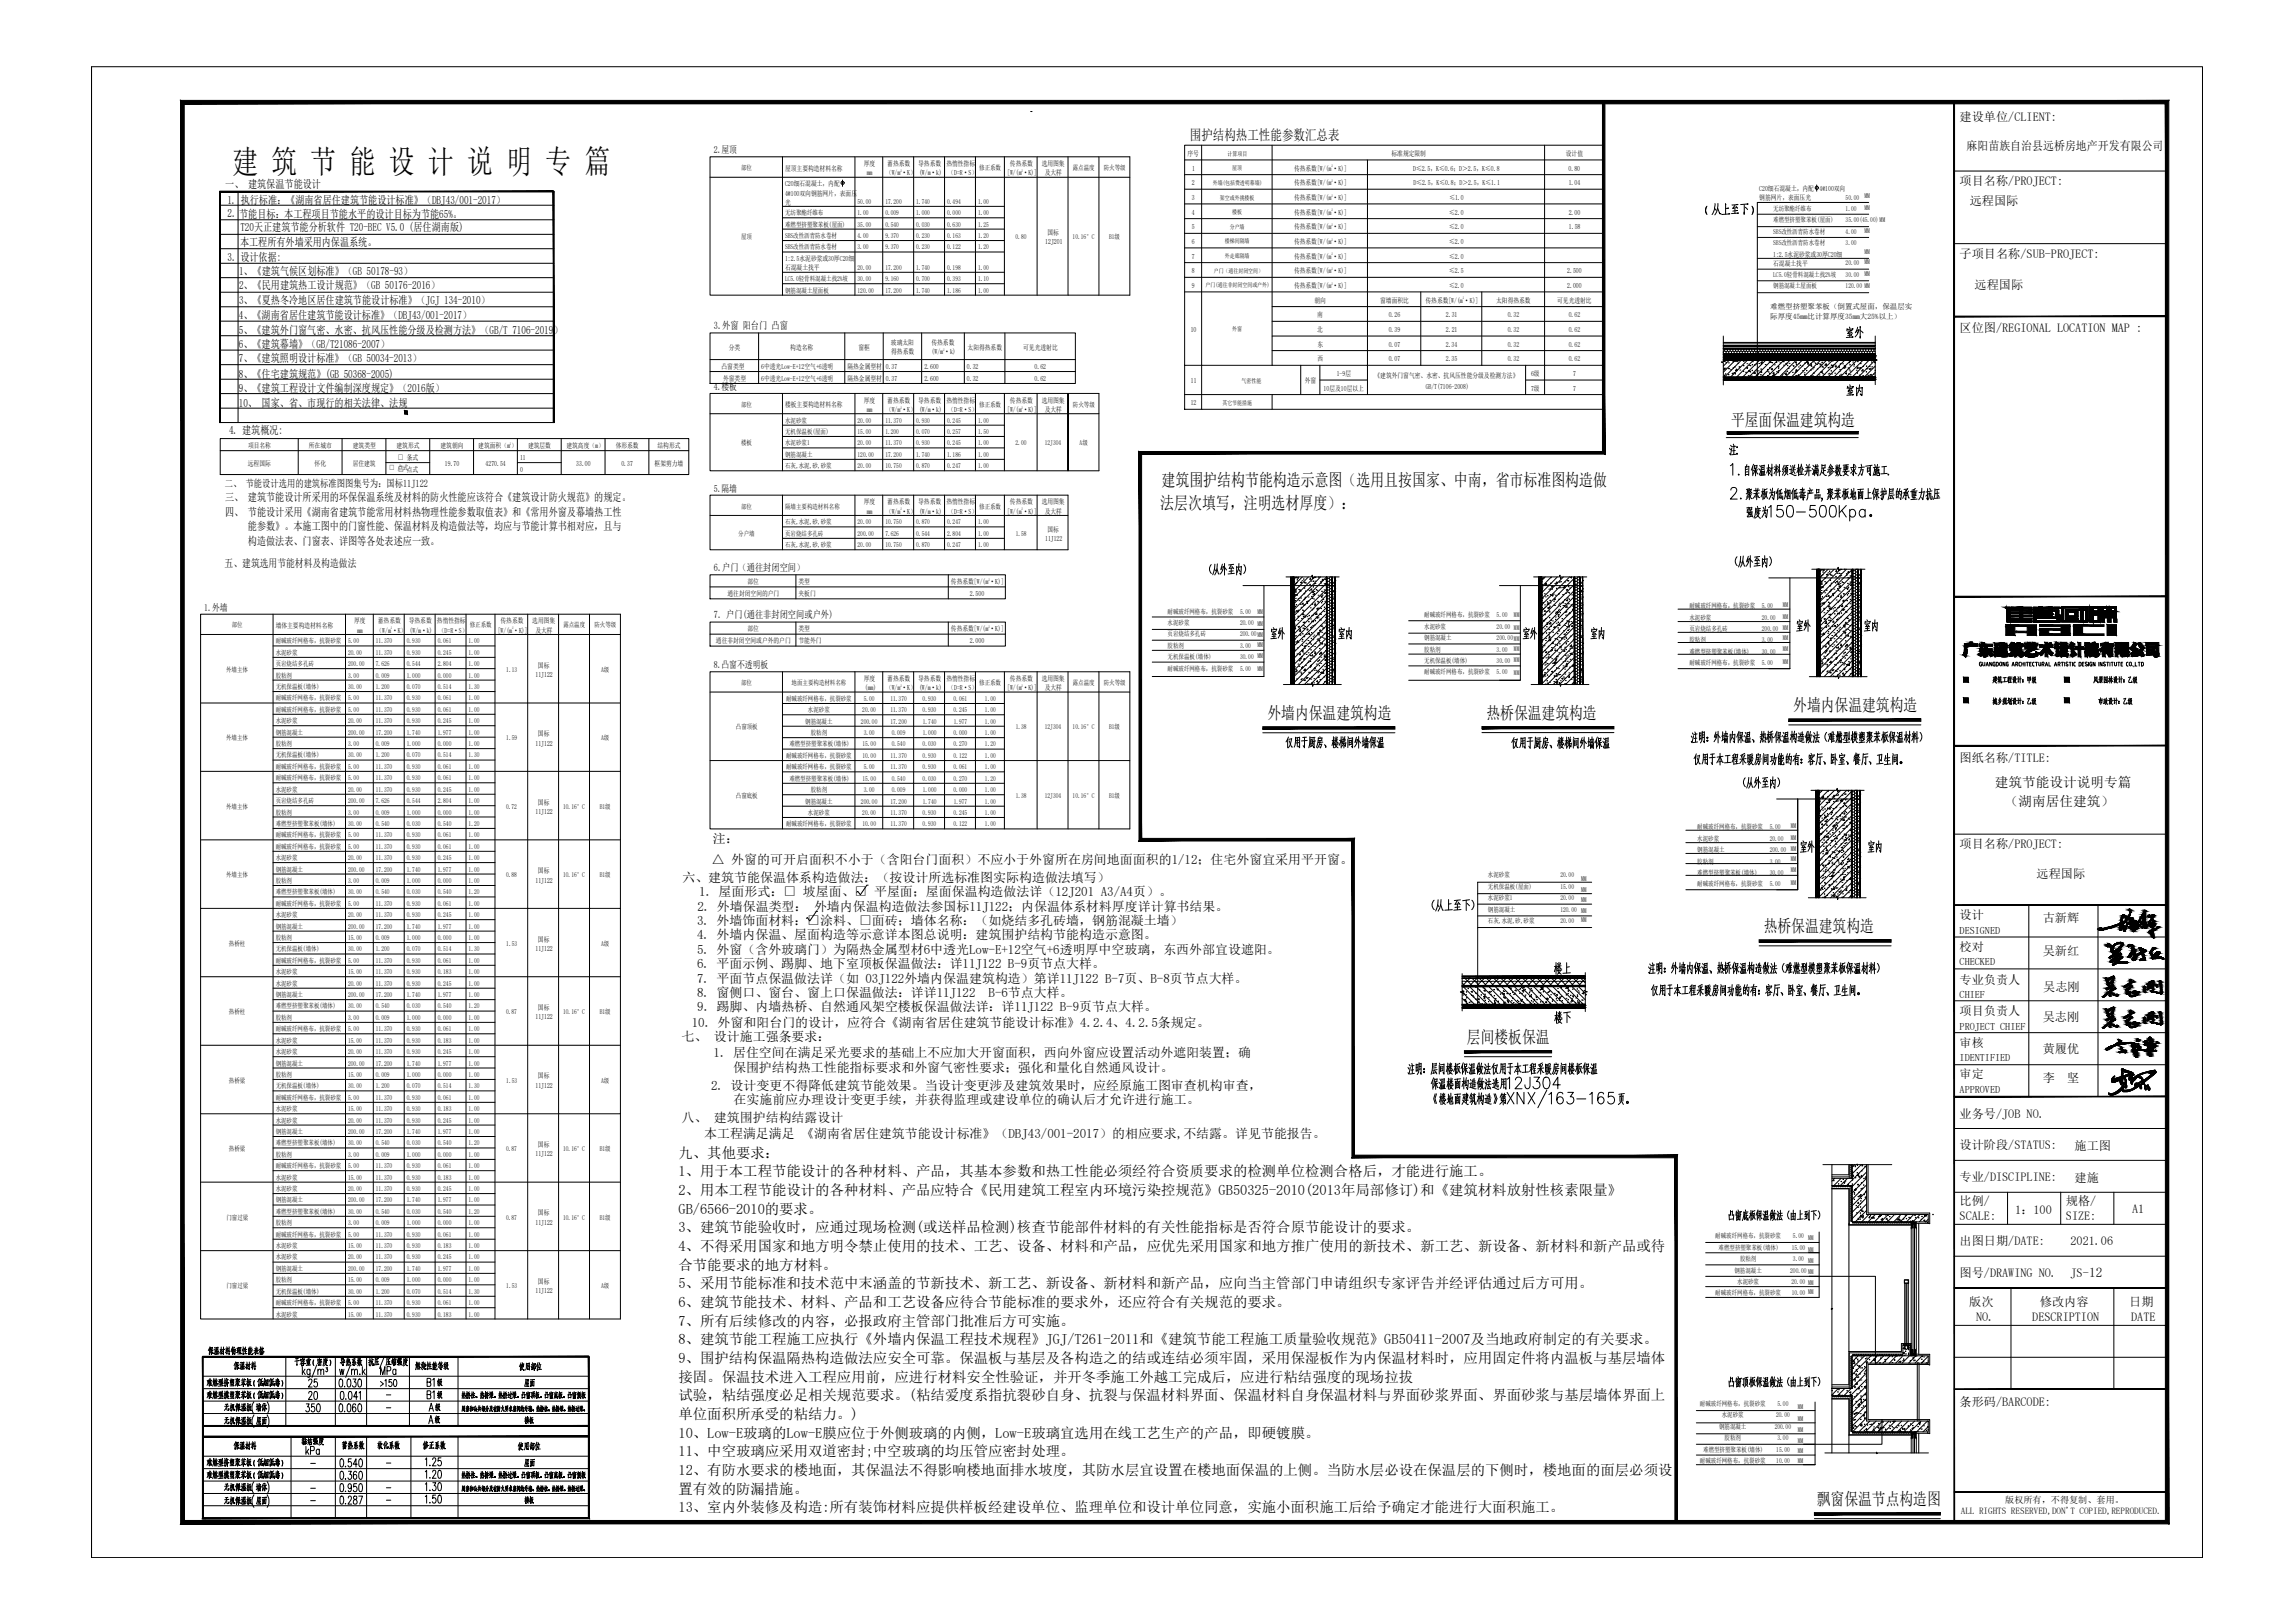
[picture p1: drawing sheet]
<svg xmlns="http://www.w3.org/2000/svg" width="594mm" height="420mm" viewBox="0 0 594 420" stroke-linecap="round" stroke-linejoin="round" font-family="sans-serif">
<defs><g id="words">
<text font-size="8.4" x="60.1" y="44.9">建 筑 节 能 设 计 说 明 专 篇</text>
<g font-size="6.6">
<text x="476.6" y="88.9">室外</text>
<text x="327.7" y="166.9">室外</text>
<text x="393" y="166.9">室外</text>
<text x="463.9" y="164.7">室外</text>
<text x="481.2" y="164.7">室内</text>
</g>
<g font-size="6.2">
<text x="440.3" y="56.8">（从上至下）</text>
<text x="477" y="103.7">室内</text>
<text x="345.4" y="166.5">室内</text>
<text x="410.6" y="166.5">室内</text>
<text x="465" y="221.9">室外</text>
<text x="482.2" y="221.9">室内</text>
<text x="401.1" y="253.3">楼上</text>
<text x="401.1" y="266">楼下</text>
</g>
<g font-size="5.3">
<text x="59.3" y="356">保温材料</text>
<text x="86.8" y="354.9">导热系数</text>
<text x="97.4" y="357">MPa</text>
<text x="133.3" y="356">使用部位</text>
<text x="78.7" y="360.2">25</text>
<text x="109.4" y="360.2">B1级</text>
<text x="109.4" y="363.4">B1级</text>
<text x="78" y="366.9">350</text>
<text x="109.7" y="366.5">A级</text>
<text x="109.7" y="369.7">A级</text>
<text x="59.3" y="376.4">保温材料</text>
<text x="76.9" y="375.4">黏结强度</text>
<text x="87.5" y="376.4">蓄热系数</text>
<text x="96.7" y="376.4">软化系数</text>
<text x="108.3" y="376.4">修正系数</text>
<text x="133" y="376.8">使用部位</text>
<text x="134.4" y="381">屋面</text>
</g>
<g font-size="4.9">
<text x="450.5" y="118.9" transform="rotate(-90 450.5 118.9)">注:</text>
<text x="78.7" y="363.4">20</text>
<text x="97.4" y="360.2">150</text>
<text x="134.4" y="360.2">屋面</text>
<text x="134.8" y="369.7">楼板</text>
<text x="134.8" y="390.5">楼板</text>
</g>
<g font-size="4.5">
<text x="448.1" y="110.3">平屋面保温建筑构造</text>
<text x="300.7" y="125.7">建筑围护结构节能构造示意图（选用且按国家、中南，省市标准图构造做</text>
<text x="300.3" y="131.7">法层次填写，注明选材厚度）：</text>
<text x="464.2" y="184.1">外墙内保温建筑构造</text>
<text x="328.1" y="186.2">外墙内保温建筑构造</text>
<text x="384.8" y="186.1">热桥保温建筑构造</text>
<text x="456.6" y="241.3">热桥保温建筑构造</text>
<text x="379.7" y="270.1">层间楼板保温</text>
<text x="470.3" y="389.7">飘窗保温节点构造图</text>
</g>
<g font-size="3.7">
<text x="308" y="36.2">围护结构热工性能参数汇总表</text>
<text x="175.6" y="299.7">九、其他要求：</text>
<text x="175.6" y="304.5">1、用于本工程节能设计的各种材料、产品，其基本参数和热工性能必须经符合资质要求的检测单位检测合格后，才能进行施工。</text>
<text x="175.6" y="309.3">2、用本工程节能设计的各种材料、产品应特合《民用建筑工程室内环境污染控规范》GB50325-2010(2013年局部修订)和《建筑材料放射性核素限量》</text>
<text x="175.6" y="314.2">GB/6566-2010的要求。</text>
<text x="175.6" y="319">3、建筑节能验收时，应通过现场检测(或送样品检测)核查节能部件材料的有关性能指标是否符合原节能设计的要求。</text>
<text x="175.6" y="323.8">4、不得采用国家和地方明令禁止使用的技术、工艺、设备、材料和产品，应优先采用国家和地方推广使用的新技术、新工艺、新设备、新材料和新产品或待</text>
<text x="175.6" y="328.7">合节能要求的地方材料。</text>
<text x="175.6" y="333.5">5、采用节能标准和技术范中末涵盖的节新技术、新工艺、新设备、新材料和新产品，应向当主管部门申请组织专家评告并经评估通过后方可用。</text>
<text x="175.6" y="338.3">6、建筑节能技术、材料、产品和工艺设备应待合节能标准的要求外，还应符合有关规范的要求。</text>
<text x="175.6" y="343.2">7、所有后续修改的内容，必报政府主管部门批准后方可实施。</text>
<text x="175.6" y="348">8、建筑节能工程施工应执行《外墙内保温工程技术规程》JGJ/T261-2011和《建筑节能工程施工质量验收规范》GB50411-2007及当地政府制定的有关要求。</text>
<text x="175.6" y="352.8">9、围护结构保温隔热构造做法应安全可靠。保温板与基层及各构造之的结或连结必须牢固，采用保湿板作为内保温材料时，应用固定件将内温板与基层墙体</text>
<text x="175.6" y="357.7">接固。保温技术进入工程应用前，应进行材料安全性验证，并开冬季施工外越工完成后，应进行粘结强度的现场拉拔</text>
<text x="175.6" y="362.5">试验，粘结强度必足相关规范要求。(粘结爱度系指抗裂砂自身、抗裂与保温材料界面、保温材料自身保温材料与界面砂浆界面、界面砂浆与基层墙体界面上</text>
<text x="175.6" y="367.4">单位面积所承受的粘结力。)</text>
<text x="175.6" y="372.2">10、Low-E玻璃的Low-E膜应位于外侧玻璃的内侧，Low-E玻璃宜选用在线工艺生产的产品，即硬镀膜。</text>
<text x="175.6" y="377">11、中空玻璃应采用双道密封;中空玻璃的均压管应密封处理。</text>
<text x="175.6" y="381.8">12、有防水要求的楼地面，其保温法不得影响楼地面排水坡度，其防水层宜设置在楼地面保温的上侧。当防水层必设在保温层的下侧时，楼地面的面层必须设</text>
<text x="175.6" y="386.7">置有效的防漏措施。</text>
<text x="175.6" y="391.5">13、室内外装修及构造:所有装饰材料应提供样板经建设单位、监理单位和设计单位同意，实施小面积施工后给予确定才能进行大面积施工。</text>
</g>
<g font-size="3.5">
<text x="516.4" y="203.7">建筑节能设计说明专篇</text>
<text x="519" y="208.6">（湖南居住建筑）</text>
</g>
<g font-size="3.4">
<text x="184.6" y="218.3">注：</text>
<text x="184.3" y="223.6">△ 外窗的可开启面积不小于（含阳台门面积）不应小于外窗所在房间地面面积的1/12；住宅外窗宜采用平开窗。</text>
<text x="176.6" y="228.3">六、建筑节能保温体系构造做法：（按设计所选标准图实际构造做法填写）</text>
<text x="181" y="232">1. 屋面形式：□ 坡屋面、□ 平屋面；屋面保温构造做法详（12J201 A3/A4页）。</text>
<text x="180.5" y="239.4">3. 外墙饰面材料：□涂料、□面砖；墙体名称：（如烧结多孔砖墙，钢筋混凝土墙）</text>
<text x="180.5" y="235.8">2. 外墙保温类型： 外墙内保温构造做法参国标11J122；内保温体系材料厚度详计算书结果。</text>
<text x="180.5" y="243.1">4. 外墙内保温、屋面构造等示意详本图总说明：建筑围护结构节能构造示意图。</text>
<text x="180.5" y="250.5">6. 平面示例、踢脚、地下室顶板保温做法：详11J122 B-9页节点大样。</text>
<text x="180.5" y="246.9">5. 外窗（含外玻璃门）为隔热金属型材6中透光Low-E+12空气+6透明厚中空玻璃，东西外部宜设遮阳。</text>
<text x="180.5" y="254.4">7. 平面节点保温做法详（如 03J122外墙内保温建筑构造）第详11J122 B-7页、B-8页节点大样。</text>
<text x="180.5" y="258.1">8. 窗侧口、窗台、窗上口保温做法：详详11J122</text>
<text x="180.5" y="261.6">9. 踢脚、内墙热桥、自然通风架空楼板保温做法详：详11J122 B-9页节点大样。</text>
<text x="255.9" y="258.1">B-6节点大样。</text>
<text x="176.4" y="269.5">七、 设计施工强条要求：</text>
<text x="179.1" y="265.8">10. 外窗和阳台门的设计，应符合《湖南省居住建筑节能设计标准》4.2.4、4.2.5条规定。</text>
<text x="184.7" y="273.6">1. 居住空间在满足采光要求的基础上不应加大开窗面积，西向外窗应设置活动外遮阳装置；确</text>
<text x="189.8" y="277.6">保围护结构热工性能指标要求和外窗气密性要求；强化和量化自然通风设计。</text>
<text x="184.1" y="282.1">2. 设计变更不得降低建筑节能效果。当设计变更涉及建筑效果时，应经原施工图审查机构审查，</text>
<text x="189.9" y="285.9">在实施前应办理设计变更手续，并获得监理或建设单位的确认后才允许进行施工。</text>
<text x="176.4" y="290.4">八、 建筑围护结构结露设计</text>
<text x="182.3" y="294.6">本工程满足满足 《湖南省居住建筑节能设计标准》（DBJ43/001-2017）的相应要求,不结露。详见节能报告。</text>
</g>
<g font-size="3.2">
<text x="507.3" y="31.4">建设单位/CLIENT:</text>
<text x="509" y="38.8">麻阳苗族自治县远桥房地产开发有限公司</text>
<text x="507.3" y="47.9">项目名称/PROJECT:</text>
<text x="509.9" y="53.1">远程国际</text>
<text x="507.3" y="66.8">子项目名称/SUB-PROJECT:</text>
<text x="511.1" y="74.9">远程国际</text>
<text x="507.3" y="86">区位图/REGIONAL LOCATION MAP :</text>
<text x="507.3" y="197.2">图纸名称/TITLE:</text>
<text x="507.3" y="219.6">项目名称/PROJECT:</text>
<text x="527.2" y="227.4">远程国际</text>
<text x="507.3" y="238">设计</text>
<text x="528.8" y="238.8">古新辉</text>
<text x="507.3" y="246.3">校对</text>
<text x="528.8" y="247.1">吴新红</text>
<text x="507.3" y="254.7">专业负责人</text>
<text x="528.9" y="256.6">吴志刚</text>
<text x="507.3" y="262.8">项目负责人</text>
<text x="528.8" y="264.2">吴志刚</text>
<text x="507.3" y="270.9">审核</text>
<text x="528.8" y="272.5">黄履优</text>
<text x="507.3" y="279.1">审定</text>
<text x="528.8" y="280.1">李</text>
<text x="535.1" y="280.1">坚</text>
<text x="507.3" y="289.3">业务号/JOB NO.</text>
<text x="507.3" y="297.6">设计阶段/STATUS:</text>
<text x="537" y="297.7">施工图</text>
<text x="507.3" y="305.8">专业/DISCIPLINE:</text>
<text x="537" y="306">建施</text>
<text x="507.3" y="312">比例/</text>
<text x="534.8" y="312">规格/</text>
<text x="507.3" y="315.8">SCALE:</text>
<text x="521.7" y="314.2">1：100</text>
<text x="534.8" y="315.8">SIZE:</text>
<text x="551.9" y="314.1">A1</text>
<text x="507.3" y="322.3">出图日期/DATE:</text>
<text x="536" y="322.3">2021.06</text>
<text x="507.3" y="330.6">图号/DRAWING NO.</text>
<text x="536" y="330.6">JS-12</text>
<text x="509.8" y="338">版次</text>
<text x="528.1" y="338.1">修改内容</text>
<text x="551.2" y="338">日期</text>
<text x="511.5" y="342">NO.</text>
<text x="526.1" y="342.1">DESCRIPTION</text>
<text x="551.7" y="342">DATE</text>
<text x="507.3" y="364.1">条形码/BARCODE:</text>
</g>
<g font-size="3">
<text x="58.3" y="48.7">一、 建筑保温节能设计</text>
<text x="58.9" y="52.8">1.</text>
<text x="62.3" y="52.7">执行标准：《湖南省居住建筑节能设计标准》（DBJ43/001-2017）</text>
<text x="58.9" y="56.3">2.</text>
<text x="61.9" y="56.4">节能目标：本工程项目节能水平的设计目标为节能65%。</text>
<text x="62.2" y="59.9">T20天正建筑节能分析软件 T20-BEC V5.0 (居住湖南版)</text>
<text x="62.1" y="63.8">本工程所有外墙采用内保温系统。</text>
<text x="58.9" y="67.6">3.</text>
<text x="61.9" y="71.1">1、《建筑气候区划标准》（GB 50178-93）</text>
<text x="62.2" y="67.7">设计依据:</text>
<text x="61.9" y="74.8">2、《民用建筑热工设计规范》（GB 50176-2016）</text>
<text x="61.8" y="82.6">4、《湖南省居住建筑节能设计标准》（DBJ43/001-2017）</text>
<text x="61.9" y="78.6">3、《夏热冬冷地区居住建筑节能设计标准》（JGJ 134-2010）</text>
<text x="61.8" y="86.4">5、《建筑外门窗气密、水密、抗风压性能分级及检测方法》（GB/T 7106-2019）</text>
<text x="61.8" y="90.1">6、《建筑幕墙》（GB/T21086-2007）</text>
<text x="61.8" y="93.7">7、《建筑照明设计标准》（GB 50034-2013）</text>
<text x="61.8" y="97.8">8、《住宅建筑规范》(GB_50368-2005)</text>
<text x="61.8" y="101.5">9、《建筑工程设计文件编制深度规定》（2016版）</text>
<text x="61.8" y="105.2">10、 国家、省、市现行的相关法律、法规</text>
<text x="59.3" y="112.4">4. 建筑概况:</text>
<text x="58.3" y="129.8">三、 建筑节能设计所采用的环保保温系统及材料的防火性能应该符合《建筑设计防火规范》的规定。</text>
<text x="58.3" y="133.6">四、 节能设计采用《湖南省建筑节能常用材料热物理性能参数取值表》和《常用外窗及幕墙热工性</text>
<text x="64.2" y="137.3">能参数》。本施工图中的门窗性能、保温材料及构造做法等，均应与节能计算书相对应，且与</text>
<text x="64.2" y="141.1">构造做法表、门窗表、详图等各处表述应一致。</text>
</g>
<text font-size="2.8" x="58.2" y="146.8">五、建筑选用节能材料及构造做法</text>
<g font-size="2.7">
<text x="184.8" y="85.2">3.外窗 阳台门 凸窗</text>
<text x="58.2" y="126.1">二、 节能设计选用的建筑标准图图集号为：国标11J122</text>
<text x="184.8" y="147.8">6.户门（通往封闭空间）</text>
<text x="184.8" y="160.1">7. 户门(通往非封闭空间或户外)</text>
</g>
<g font-size="2.6">
<text x="507.3" y="241.7">DESIGNED</text>
<text x="507.3" y="249.9">CHECKED</text>
<text x="507.3" y="258.4">CHIEF</text>
<text x="507.3" y="266.5">PROJECT CHIEF</text>
<text x="507.3" y="274.7">IDENTIFIED</text>
<text x="507.3" y="283">APPROVED</text>
<text x="98.8" y="365.8">-</text>
<text x="98.8" y="362.3">-</text>
<text x="79" y="379.9">-</text>
<text x="98.8" y="379.9">-</text>
<text x="79" y="386.6">-</text>
<text x="79" y="389.8">-</text>
<text x="98.8" y="386.3">-</text>
<text x="98.8" y="389.5">-</text>
</g>
<g font-size="2.5">
<text x="184.8" y="39.7">2.屋顶</text>
<text x="184.8" y="100.9">4.楼板</text>
<text x="184.8" y="127.3">5.隔墙</text>
<text x="52.9" y="158.1">1.外墙</text>
<text x="184.8" y="173">8.凸窗不透明板</text>
</g>
<g font-size="2.4">
<text x="519.1" y="389.2">版权所有，不得复制、套用。</text>
<text x="507.6" y="392">ALL RIGHTS RESERVED,DON'T COPIED,REPRODUCED.</text>
</g>
<g font-size="1.9">
<text x="307.4" y="40.4">序号</text>
<text x="360.2" y="40.4">标准规定限制</text>
<text x="405.3" y="40.4">设计值</text>
<text x="203.2" y="44.2">屋顶主要构造材料名称</text>
<text x="223.6" y="43">厚度</text>
<text x="224.4" y="45.4">mm</text>
<text x="229.3" y="45.4">（W/m·K） (W/m·k)</text>
<text x="229.7" y="43">蓄热系数</text>
<text x="237.7" y="43">导热系数</text>
<text x="245" y="43">热惰性指标</text>
<text x="245.5" y="45.4">（D=R·S）</text>
<text x="260.7" y="45.4">[W/(m·K)]</text>
<text x="261.4" y="43">传热系数</text>
<text x="269.6" y="43">选用图集</text>
<text x="270.5" y="45.4">及大样</text>
<text x="308.6" y="48">2</text>
<text x="308.6" y="44.2">1</text>
<text x="335" y="44.2">传热系数[W/(m·K)]</text>
<text x="335" y="48">传热系数[W/(m·K)]</text>
<text x="365.8" y="44.2">D≤2.5，K≤0.6；D＞2.5，K≤0.8</text>
<text x="365.9" y="48">D≤2.5，K≤0.8；D＞2.5，K≤1.1</text>
<text x="406" y="44.2">0.80</text>
<text x="406.1" y="48">1.04</text>
<text x="203.2" y="48.3">C20细石混凝土，内配</text>
<text x="203.2" y="50.7">4@100双向钢筋网片，表面压</text>
<text x="203.2" y="53.1">光</text>
<text x="308.6" y="51.8">3</text>
<text x="335" y="51.8">传热系数[W/(m·K)]</text>
<text x="375.2" y="51.8">≤1.0</text>
<text x="455.4" y="49.5">C20细石混凝土，内配</text>
<text x="455.4" y="51.9">钢筋网片，表面压光</text>
<text x="471" y="49.5">4@100双向</text>
<text x="308.5" y="55.5">4</text>
<text x="308.6" y="59.4">5</text>
<text x="335" y="55.5">传热系数[W/(m·K)]</text>
<text x="335" y="59.4">传热系数[W/(m·K)]</text>
<text x="375.1" y="55.5">≤2.0</text>
<text x="375.1" y="59.4">≤2.0</text>
<text x="406.1" y="55.5">2.00</text>
<text x="406.1" y="59.4">1.58</text>
<text x="270.6" y="63.3">12J201</text>
<text x="271.1" y="60.9">国标</text>
<text x="308.6" y="63.2">6</text>
<text x="335" y="63.2">传热系数[W/(m·K)]</text>
<text x="375.1" y="63.2">≤2.0</text>
<text x="203.2" y="67.6">1:2.5水泥砂浆或30厚C20细</text>
<text x="203.2" y="70">石混凝土找平</text>
<text x="308.6" y="66.9">7</text>
<text x="308.6" y="70.7">8</text>
<text x="335" y="70.7">传热系数[W/(m·K)]</text>
<text x="335" y="66.9">传热系数[W/(m·K)]</text>
<text x="375.1" y="66.9">≤2.0</text>
<text x="375.1" y="70.7">≤2.5</text>
<text x="405.7" y="70.7">2.500</text>
<text x="459" y="66.5">1:2.5水泥砂浆或30厚C20细</text>
<text x="459" y="68.9">石混凝土找平</text>
<text x="308.6" y="74.5">9</text>
<text x="335" y="74.5">传热系数[W/(m·K)]</text>
<text x="375.1" y="74.5">≤2.0</text>
<text x="405.7" y="74.5">2.000</text>
<text x="340.3" y="78.4">朝向</text>
<text x="341" y="82.1">南</text>
<text x="357.3" y="78.4">窗墙面积比</text>
<text x="359.5" y="82.1">0.26</text>
<text x="369" y="78.4">传热系数[W/(m·K)]</text>
<text x="374.3" y="82.1">2.31</text>
<text x="387.3" y="78.4">太阳得热系数</text>
<text x="390.3" y="82.1">0.32</text>
<text x="403.1" y="78.4">可见光透射比</text>
<text x="406.1" y="82.1">0.62</text>
<text x="458.2" y="82.6">际厚度45mm比计算厚度35mm大25%以上）</text>
<text x="458.2" y="80">难燃型挤塑聚苯板（倒置式屋面，保温层实</text>
<text x="230.6" y="89.3">玻璃太阳</text>
<text x="241.1" y="89.3">传热系数</text>
<text x="308.2" y="85.9">10</text>
<text x="341" y="85.9">北</text>
<text x="341" y="89.7">东</text>
<text x="359.5" y="85.9">0.39</text>
<text x="359.5" y="89.7">0.07</text>
<text x="374.3" y="89.7">2.34</text>
<text x="374.3" y="85.9">2.21</text>
<text x="390.3" y="85.9">0.32</text>
<text x="390.3" y="89.7">0.32</text>
<text x="406.1" y="85.9">0.62</text>
<text x="406.1" y="89.7">0.62</text>
<text x="186.8" y="95.5">凸窗类型</text>
<text x="188.7" y="90.5">分类</text>
<text x="197" y="95.5">6中透光Low-E+12空气+6透明</text>
<text x="204.6" y="90.5">构造名称</text>
<text x="219.4" y="95.5">隔热金属型材</text>
<text x="222.2" y="90.5">窗框</text>
<text x="229.3" y="95.5">0.37</text>
<text x="230.7" y="91.7">得热系数</text>
<text x="239.3" y="95.5">2.600</text>
<text x="241.2" y="91.7">(W/m·k)</text>
<text x="250.3" y="95.5">0.32</text>
<text x="250.5" y="90.5">太阳得热系数</text>
<text x="264.9" y="90.5">可见光透射比</text>
<text x="267.8" y="95.5">0.62</text>
<text x="341" y="93.5">西</text>
<text x="359.5" y="93.5">0.07</text>
<text x="374.3" y="93.5">2.35</text>
<text x="390.3" y="93.5">0.32</text>
<text x="406.1" y="93.5">0.62</text>
<text x="187.2" y="98.6">外窗类型</text>
<text x="197" y="98.6">6中透光Low-E+12空气+6透明</text>
<text x="219.4" y="98.6">隔热金属型材</text>
<text x="229.3" y="98.6">0.37</text>
<text x="239.3" y="98.6">2.600</text>
<text x="250.3" y="98.6">0.32</text>
<text x="267.8" y="98.6">0.62</text>
<text x="308.3" y="99.2">11</text>
<text x="337.8" y="99.2">外窗</text>
<text x="342.6" y="101.1">10层及10层以上</text>
<text x="346" y="97.3">1-9层</text>
<text x="355.8" y="97.8">《建筑外门窗气密、水密、抗风压性能分级及检测方法》</text>
<text x="369" y="100.6">GB/T(7106-2008)</text>
<text x="396.4" y="97.3">6级</text>
<text x="396.4" y="101.1">7级</text>
<text x="407.2" y="97.3">7</text>
<text x="407.2" y="101.1">7</text>
<text x="203.2" y="105.4">楼板主要构造材料名称</text>
<text x="223.6" y="104.2">厚度</text>
<text x="224.4" y="106.6">mm</text>
<text x="229.3" y="106.6">（W/m·K） (W/m·k)</text>
<text x="229.7" y="104.2">蓄热系数</text>
<text x="237.7" y="104.2">导热系数</text>
<text x="245" y="104.2">热惰性指标</text>
<text x="245.5" y="106.6">（D=R·S）</text>
<text x="260.7" y="106.6">[W/(m·K)]</text>
<text x="261.4" y="104.2">传热系数</text>
<text x="269.6" y="104.2">选用图集</text>
<text x="270.5" y="106.6">及大样</text>
<text x="308.2" y="104.9">12</text>
<text x="64.2" y="116">项目名称</text>
<text x="80" y="116">所在城市</text>
<text x="91.3" y="116">建筑类型</text>
<text x="102.6" y="116">建筑形式</text>
<text x="103" y="119.1">□ 条式</text>
<text x="114" y="116">建筑朝向</text>
<text x="123.8" y="116">建筑面积（m）</text>
<text x="134.6" y="119.1">11</text>
<text x="136.7" y="116">建筑层数</text>
<text x="146.6" y="116">建筑高度（m）</text>
<text x="159.4" y="116">体形系数</text>
<text x="170.2" y="116">结构形式</text>
<text x="64.2" y="120.6">远程国际</text>
<text x="81.4" y="120.6">怀化</text>
<text x="91.3" y="120.6">居住建筑</text>
<text x="103.1" y="122.2">□ 点式</text>
<text x="115.2" y="120.6">19.70</text>
<text x="125.7" y="120.6">4270.54</text>
<text x="134.6" y="122.2">0</text>
<text x="149.2" y="120.6">33.00</text>
<text x="160.9" y="120.6">0.37</text>
<text x="169.4" y="120.6">框架剪力墙</text>
<text x="223.6" y="130.6">厚度</text>
<text x="229.7" y="130.6">蓄热系数</text>
<text x="237.7" y="130.6">导热系数</text>
<text x="245" y="130.6">热惰性指标</text>
<text x="261.4" y="130.6">传热系数</text>
<text x="269.6" y="130.6">选用图集</text>
<text x="224.4" y="133">mm</text>
<text x="229.3" y="133">（W/m·K） (W/m·k)</text>
<text x="245.5" y="133">（D=R·S）</text>
<text x="260.7" y="133">[W/(m·K)]</text>
<text x="270.5" y="133">及大样</text>
<text x="271.1" y="137.6">国标</text>
<text x="270.5" y="140">11J122</text>
<text x="188.3" y="154.3">通往封闭空间的户门</text>
<text x="193.5" y="151.2">部位</text>
<text x="206.7" y="151.2">类型</text>
<text x="206.7" y="154.3">夹板门</text>
<text x="246.2" y="151.2">传热系数[W/(m·K)]</text>
<text x="251.1" y="154.3">2.500</text>
<text x="91.7" y="161.4">厚度</text>
<text x="97.8" y="161.4">蓄热系数</text>
<text x="105.8" y="161.4">导热系数</text>
<text x="113.1" y="161.4">热惰性指标</text>
<text x="129.6" y="161.4">传热系数</text>
<text x="137.8" y="161.4">选用图集</text>
<text x="71.4" y="162.5">墙体主要构造材料名称</text>
<text x="92.4" y="163.8">mm</text>
<text x="97.5" y="163.8">（W/m·K） (W/m·k)</text>
<text x="113.6" y="163.8">（D=R·S）</text>
<text x="128.8" y="163.8">[W/(m·K)]</text>
<text x="138.6" y="163.8">及大样</text>
<text x="185.3" y="166.6">通往非封闭空间或户外的户门</text>
<text x="193.5" y="163.4">部位</text>
<text x="206.7" y="163.4">类型</text>
<text x="206.7" y="166.6">节能外门</text>
<text x="246.2" y="163.4">传热系数[W/(m·K)]</text>
<text x="251.1" y="166.6">2.000</text>
<text x="139.3" y="172.9">国标</text>
<text x="138.6" y="175.3">11J122</text>
<text x="223.6" y="176.3">厚度</text>
<text x="223.9" y="178.7">(mm)</text>
<text x="229.3" y="178.7">（W/m·K） (W/m·k)</text>
<text x="229.7" y="176.3">蓄热系数</text>
<text x="237.7" y="176.3">导热系数</text>
<text x="245" y="176.3">热惰性指标</text>
<text x="245.5" y="178.7">（D=R·S）</text>
<text x="260.7" y="178.7">[W/(m·K)]</text>
<text x="261.4" y="176.3">传热系数</text>
<text x="269.6" y="176.3">选用图集</text>
<text x="270.5" y="178.7">及大样</text>
<text x="139.3" y="190.6">国标</text>
<text x="138.6" y="193">11J122</text>
<text x="139.3" y="208.3">国标</text>
<text x="138.6" y="210.7">11J122</text>
<text x="139.3" y="226.1">国标</text>
<text x="138.6" y="228.5">11J122</text>
<text x="139.3" y="243.8">国标</text>
<text x="138.6" y="246.2">11J122</text>
<text x="138.6" y="263.9">11J122</text>
<text x="139.3" y="261.5">国标</text>
<text x="138.6" y="281.6">11J122</text>
<text x="139.3" y="279.2">国标</text>
<text x="138.6" y="299.3">11J122</text>
<text x="139.3" y="296.9">国标</text>
<text x="138.6" y="317.1">11J122</text>
<text x="139.3" y="314.7">国标</text>
<text x="138.6" y="334.8">11J122</text>
<text x="139.3" y="332.4">国标</text>
</g>
<g font-size="1.8">
<text x="191.8" y="44.1">部位</text>
<text x="253.5" y="44.1">修正系数</text>
<text x="277.7" y="44.1">露点温度</text>
<text x="285.7" y="44.1">防火等级</text>
<text x="222" y="52.7">50.00</text>
<text x="229.2" y="52.7">17.200</text>
<text x="237.2" y="52.7">1.740</text>
<text x="245.2" y="52.7">0.494</text>
<text x="253.2" y="52.7">1.00</text>
<text x="477.8" y="51.6">50.00</text>
<text x="482.6" y="51.3">MM</text>
<text x="203.2" y="55.7">无纺聚酯纤维布</text>
<text x="203.2" y="58.7">难燃型挤塑聚苯板(屋面)</text>
<text x="222" y="55.7">1.00</text>
<text x="222" y="58.7">35.00</text>
<text x="229.2" y="55.7">0.009</text>
<text x="229.2" y="58.7">0.540</text>
<text x="237.2" y="55.7">1.000</text>
<text x="237.2" y="58.7">0.030</text>
<text x="245.2" y="55.7">0.000</text>
<text x="245.2" y="58.7">0.630</text>
<text x="253.2" y="55.7">1.00</text>
<text x="253.2" y="58.7">1.25</text>
<text x="459" y="54.6">无纺聚酯纤维布</text>
<text x="459" y="57.6">难燃型挤塑聚苯板(屋面)</text>
<text x="477.8" y="54.6">1.00</text>
<text x="477.8" y="57.6">35.00(45.00)MM</text>
<text x="482.6" y="54.3">MM</text>
<text x="191.8" y="61.9">屋顶</text>
<text x="203.2" y="61.6">SBS改性沥青防水卷材</text>
<text x="203.2" y="64.6">SBS改性沥青防水卷材</text>
<text x="222" y="61.6">4.00</text>
<text x="222" y="64.6">3.00</text>
<text x="229.2" y="61.6">9.370</text>
<text x="229.2" y="64.6">9.370</text>
<text x="237.2" y="61.6">0.230</text>
<text x="237.2" y="64.6">0.230</text>
<text x="245.2" y="61.6">0.163</text>
<text x="245.2" y="64.6">0.122</text>
<text x="253.2" y="61.6">1.20</text>
<text x="253.2" y="64.6">1.20</text>
<text x="262.9" y="61.9">0.80</text>
<text x="277.7" y="61.9">10.16°C</text>
<text x="287.1" y="61.9">B1级</text>
<text x="459" y="60.5">SBS改性沥青防水卷材</text>
<text x="459" y="63.5">SBS改性沥青防水卷材</text>
<text x="477.8" y="60.5">4.00</text>
<text x="477.8" y="63.5">3.00</text>
<text x="482.6" y="65.7">MM</text>
<text x="482.6" y="60.3">MM</text>
<text x="222" y="69.8">20.00</text>
<text x="229.2" y="69.8">17.200</text>
<text x="237.2" y="69.8">1.740</text>
<text x="245.2" y="69.8">0.198</text>
<text x="253.2" y="69.8">1.00</text>
<text x="459" y="71.7">LC5.0轻骨料混凝土找2%坡</text>
<text x="477.8" y="68.7">20.00</text>
<text x="477.8" y="71.7">30.00</text>
<text x="482.6" y="71.5">MM</text>
<text x="482.6" y="68.2">MM</text>
<text x="203.2" y="72.8">LC5.0轻骨料混凝土找2%坡</text>
<text x="203.2" y="75.7">钢筋混凝土屋面板</text>
<text x="222" y="72.8">30.00</text>
<text x="222" y="75.7">120.00</text>
<text x="229.2" y="72.8">9.160</text>
<text x="229.2" y="75.7">17.200</text>
<text x="237.2" y="72.8">0.700</text>
<text x="237.2" y="75.7">1.740</text>
<text x="245.2" y="72.8">0.393</text>
<text x="245.2" y="75.7">1.186</text>
<text x="253.2" y="72.8">1.10</text>
<text x="253.2" y="75.7">1.00</text>
<text x="459" y="74.6">钢筋混凝土屋面板</text>
<text x="477.8" y="74.6">120.00 MM</text>
<text x="191.8" y="105.3">部位</text>
<text x="253.5" y="105.3">修正系数</text>
<text x="277.7" y="105.3">防火等级</text>
<text x="203.2" y="109.4">水泥砂浆</text>
<text x="203.2" y="112.4">无机保温板(屋面)</text>
<text x="222" y="109.4">20.00</text>
<text x="222" y="112.4">15.00</text>
<text x="229.2" y="109.4">11.370</text>
<text x="229.2" y="112.4">1.200</text>
<text x="237.2" y="109.4">0.930</text>
<text x="237.2" y="112.4">0.070</text>
<text x="245.2" y="109.4">0.245</text>
<text x="245.2" y="112.4">0.257</text>
<text x="253.2" y="109.4">1.00</text>
<text x="253.2" y="112.4">1.50</text>
<text x="191.8" y="115.3">楼板</text>
<text x="203.2" y="115.3">水泥砂浆1</text>
<text x="203.2" y="118.3">钢筋混凝土</text>
<text x="222" y="115.3">20.00</text>
<text x="222" y="118.3">120.00</text>
<text x="229.2" y="115.3">11.370</text>
<text x="229.2" y="118.3">17.200</text>
<text x="237.2" y="115.3">0.930</text>
<text x="237.2" y="118.3">1.740</text>
<text x="245.2" y="115.3">0.245</text>
<text x="245.2" y="118.3">1.186</text>
<text x="253.2" y="115.3">1.00</text>
<text x="253.2" y="118.3">1.00</text>
<text x="262.9" y="115.3">2.00</text>
<text x="270.5" y="115.3">12J304</text>
<text x="279.5" y="115.3">A级</text>
<text x="100.7" y="121.7">□ 点式</text>
<text x="203.2" y="121.2">石灰,水泥,砂,砂浆</text>
<text x="222" y="121.2">20.00</text>
<text x="229.2" y="121.2">10.750</text>
<text x="237.2" y="121.2">0.870</text>
<text x="245.2" y="121.2">0.247</text>
<text x="253.2" y="121.2">1.00</text>
<text x="191.8" y="131.7">部位</text>
<text x="203.2" y="131.7">隔墙主要构造材料名称</text>
<text x="253.5" y="131.7">修正系数</text>
<text x="203.2" y="135.8">石灰,水泥,砂,砂浆</text>
<text x="222" y="135.8">20.00</text>
<text x="229.2" y="135.8">10.750</text>
<text x="237.2" y="135.8">0.870</text>
<text x="245.2" y="135.8">0.247</text>
<text x="253.2" y="135.8">1.00</text>
<text x="191.1" y="138.7">分户墙</text>
<text x="203.2" y="138.7">页岩烧结多孔砖</text>
<text x="203.2" y="141.6">石灰,水泥,砂,砂浆</text>
<text x="222" y="138.7">200.00</text>
<text x="222" y="141.6">20.00</text>
<text x="229.2" y="138.7">7.626</text>
<text x="229.2" y="141.6">10.750</text>
<text x="237.2" y="138.7">0.544</text>
<text x="237.2" y="141.6">0.870</text>
<text x="245.2" y="138.7">2.804</text>
<text x="245.2" y="141.6">0.247</text>
<text x="253.2" y="138.7">1.00</text>
<text x="253.2" y="141.6">1.00</text>
<text x="262.9" y="138.7">1.58</text>
<text x="302.2" y="158.8">耐碱玻纤网格布，抗裂砂浆</text>
<text x="302.2" y="161.8">水泥砂浆</text>
<text x="321" y="158.8">5.00</text>
<text x="321" y="161.8">20.00 MM</text>
<text x="325.5" y="158.9">MM</text>
<text x="368.7" y="159.8">耐碱玻纤网格布，抗裂砂浆</text>
<text x="387.4" y="159.8">5.00</text>
<text x="391.9" y="159.9">MM</text>
<text x="437.3" y="157.5">耐碱玻纤网格布，抗裂砂浆</text>
<text x="437.3" y="160.4">水泥砂浆</text>
<text x="456.1" y="157.5">5.00</text>
<text x="456.1" y="160.4">20.00</text>
<text x="461.5" y="160.2">MM</text>
<text x="461.5" y="157.1">MM</text>
<text x="60" y="162.4">部位</text>
<text x="71.4" y="166.5">耐碱玻纤网格布，抗裂砂浆</text>
<text x="90.1" y="166.5">5.00</text>
<text x="97.3" y="166.5">11.370</text>
<text x="105.3" y="166.5">0.930</text>
<text x="113.3" y="166.5">0.061</text>
<text x="121.3" y="166.5">1.00</text>
<text x="121.6" y="162.4">修正系数</text>
<text x="145.8" y="162.4">露点温度</text>
<text x="153.9" y="162.4">防火等级</text>
<text x="302.2" y="164.8">页岩烧结多孔砖</text>
<text x="302.2" y="167.7">胶粘剂</text>
<text x="321" y="164.8">200.00MM</text>
<text x="321" y="167.7">3.00</text>
<text x="325.5" y="167.6">MM</text>
<text x="368.7" y="162.8">水泥砂浆</text>
<text x="368.7" y="165.7">钢筋混凝土</text>
<text x="387.4" y="162.8">20.00 MM</text>
<text x="387.4" y="165.7">200.00MM</text>
<text x="437.3" y="163.4">页岩烧结多孔砖</text>
<text x="437.3" y="166.3">胶粘剂</text>
<text x="456.1" y="163.4">200.00 MM</text>
<text x="456.1" y="166.3">3.00</text>
<text x="461.5" y="165.8">MM</text>
<text x="58.5" y="173.9">外墙主体</text>
<text x="71.4" y="169.5">水泥砂浆</text>
<text x="71.4" y="172.5">页岩烧结多孔砖</text>
<text x="90.1" y="169.5">20.00</text>
<text x="90.1" y="172.5">200.00</text>
<text x="97.3" y="169.5">11.370</text>
<text x="97.3" y="172.5">7.626</text>
<text x="105.3" y="169.5">0.930</text>
<text x="105.3" y="172.5">0.544</text>
<text x="113.3" y="169.5">0.245</text>
<text x="113.3" y="172.5">2.804</text>
<text x="121.3" y="169.5">1.00</text>
<text x="121.3" y="172.5">1.00</text>
<text x="131" y="173.9">1.13</text>
<text x="155.6" y="173.9">A级</text>
<text x="302.2" y="170.6">无机保温板(墙体)</text>
<text x="302.2" y="173.6">耐碱玻纤网格布，抗裂砂浆</text>
<text x="321" y="170.6">30.00 MM</text>
<text x="321" y="173.6">5.00</text>
<text x="325.5" y="173.7">MM</text>
<text x="368.7" y="168.7">胶粘剂</text>
<text x="368.7" y="171.6">无机保温板(墙体)</text>
<text x="387.4" y="168.7">3.00</text>
<text x="387.4" y="171.6">30.00 MM</text>
<text x="391.9" y="168.6">MM</text>
<text x="437.3" y="169.3">难燃型挤塑聚苯板(墙体)</text>
<text x="437.3" y="172.2">耐碱玻纤网格布，抗裂砂浆</text>
<text x="456.1" y="169.3">30.00</text>
<text x="456.1" y="172.2">5.00</text>
<text x="461.5" y="171.8">MM</text>
<text x="461.5" y="168.6">MM</text>
<text x="71.4" y="175.4">胶粘剂</text>
<text x="71.4" y="178.4">无机保温板(墙体)</text>
<text x="90.1" y="175.4">3.00</text>
<text x="90.1" y="178.4">30.00</text>
<text x="97.3" y="175.4">0.009</text>
<text x="97.3" y="178.4">1.200</text>
<text x="105.3" y="175.4">1.000</text>
<text x="105.3" y="178.4">0.070</text>
<text x="113.3" y="175.4">0.000</text>
<text x="113.3" y="178.4">0.514</text>
<text x="121.3" y="175.4">1.00</text>
<text x="121.3" y="178.4">1.30</text>
<text x="191.8" y="177.3">部位</text>
<text x="204.9" y="177.3">地面主要构造材料名称</text>
<text x="253.5" y="177.3">修正系数</text>
<text x="277.7" y="177.3">露点温度</text>
<text x="285.7" y="177.3">防火等级</text>
<text x="368.7" y="174.6">耐碱玻纤网格布，抗裂砂浆</text>
<text x="387.4" y="174.6">5.00</text>
<text x="391.9" y="174.6">MM</text>
<text x="71.4" y="181.3">耐碱玻纤网格布，抗裂砂浆</text>
<text x="71.4" y="184.3">耐碱玻纤网格布，抗裂砂浆</text>
<text x="90.1" y="181.3">5.00</text>
<text x="90.1" y="184.3">5.00</text>
<text x="97.3" y="181.3">11.370</text>
<text x="97.3" y="184.3">11.370</text>
<text x="105.3" y="181.3">0.930</text>
<text x="105.3" y="184.3">0.930</text>
<text x="113.3" y="181.3">0.061</text>
<text x="113.3" y="184.3">0.061</text>
<text x="121.3" y="181.3">1.00</text>
<text x="121.3" y="184.3">1.00</text>
<text x="203.5" y="181.4">耐碱玻纤网格布，抗裂砂浆</text>
<text x="209.2" y="184.4">水泥砂浆</text>
<text x="223.2" y="184.4">20.00</text>
<text x="223.6" y="181.4">5.00</text>
<text x="230.5" y="181.4">11.370</text>
<text x="230.5" y="184.4">11.370</text>
<text x="238.8" y="181.4">0.930</text>
<text x="238.8" y="184.4">0.930</text>
<text x="246.8" y="181.4">0.061</text>
<text x="246.8" y="184.4">0.245</text>
<text x="255" y="181.4">1.00</text>
<text x="255" y="184.4">1.00</text>
<text x="58.5" y="191.6">外墙主体</text>
<text x="71.4" y="187.2">水泥砂浆</text>
<text x="71.4" y="190.2">钢筋混凝土</text>
<text x="90.1" y="187.2">20.00</text>
<text x="90.1" y="190.2">200.00</text>
<text x="97.3" y="187.2">11.370</text>
<text x="97.3" y="190.2">17.200</text>
<text x="105.3" y="187.2">0.930</text>
<text x="105.3" y="190.2">1.740</text>
<text x="113.3" y="187.2">0.245</text>
<text x="113.3" y="190.2">1.977</text>
<text x="121.3" y="187.2">1.00</text>
<text x="121.3" y="190.2">1.00</text>
<text x="131" y="191.6">1.59</text>
<text x="155.6" y="191.6">A级</text>
<text x="190.5" y="188.8">凸窗顶板</text>
<text x="208.4" y="187.4">钢筋混凝土</text>
<text x="209.9" y="190.3">胶粘剂</text>
<text x="222.9" y="187.4">200.00</text>
<text x="223.6" y="190.3">3.00</text>
<text x="230.5" y="187.4">17.200</text>
<text x="230.8" y="190.3">0.009</text>
<text x="238.9" y="187.4">1.740</text>
<text x="238.9" y="190.3">1.000</text>
<text x="246.8" y="190.3">0.000</text>
<text x="246.9" y="187.4">1.977</text>
<text x="255" y="187.4">1.00</text>
<text x="255" y="190.3">1.00</text>
<text x="262.9" y="188.8">1.38</text>
<text x="270.5" y="188.8">12J304</text>
<text x="277.7" y="188.8">10.16°C</text>
<text x="287.1" y="188.8">B1级</text>
<text x="71.4" y="193.1">胶粘剂</text>
<text x="71.4" y="196.1">无机保温板(墙体)</text>
<text x="90.1" y="193.1">3.00</text>
<text x="90.1" y="196.1">30.00</text>
<text x="97.3" y="193.1">0.009</text>
<text x="97.3" y="196.1">1.200</text>
<text x="105.3" y="193.1">1.000</text>
<text x="105.3" y="196.1">0.070</text>
<text x="113.3" y="193.1">0.000</text>
<text x="113.3" y="196.1">0.514</text>
<text x="121.3" y="193.1">1.00</text>
<text x="121.3" y="196.1">1.30</text>
<text x="203.5" y="196.2">耐碱玻纤网格布，抗裂砂浆</text>
<text x="204.3" y="193.3">难燃型挤塑聚苯板(墙体)</text>
<text x="223.3" y="193.3">15.00</text>
<text x="223.3" y="196.2">10.00</text>
<text x="230.5" y="196.2">11.370</text>
<text x="230.8" y="193.3">0.540</text>
<text x="238.8" y="193.3">0.030</text>
<text x="238.8" y="196.2">0.930</text>
<text x="246.8" y="193.3">0.270</text>
<text x="246.8" y="196.2">0.122</text>
<text x="255" y="193.3">1.20</text>
<text x="255" y="196.2">1.00</text>
<text x="71.4" y="199.1">耐碱玻纤网格布，抗裂砂浆</text>
<text x="71.4" y="202">耐碱玻纤网格布，抗裂砂浆</text>
<text x="90.1" y="199.1">5.00</text>
<text x="90.1" y="202">5.00</text>
<text x="97.3" y="199.1">11.370</text>
<text x="97.3" y="202">11.370</text>
<text x="105.3" y="199.1">0.930</text>
<text x="105.3" y="202">0.930</text>
<text x="113.3" y="199.1">0.061</text>
<text x="113.3" y="202">0.061</text>
<text x="121.3" y="199.1">1.00</text>
<text x="121.3" y="202">1.00</text>
<text x="203.5" y="199.2">耐碱玻纤网格布，抗裂砂浆</text>
<text x="204.3" y="202.1">难燃型挤塑聚苯板(墙体)</text>
<text x="223.3" y="202.1">15.00</text>
<text x="223.6" y="199.2">5.00</text>
<text x="230.5" y="199.2">11.370</text>
<text x="230.8" y="202.1">0.540</text>
<text x="238.8" y="199.2">0.930</text>
<text x="238.8" y="202.1">0.030</text>
<text x="246.8" y="199.2">0.061</text>
<text x="246.8" y="202.1">0.270</text>
<text x="255" y="199.2">1.00</text>
<text x="255" y="202.1">1.20</text>
<text x="58.5" y="209.4">外墙主体</text>
<text x="71.4" y="204.9">水泥砂浆</text>
<text x="71.4" y="207.9">页岩烧结多孔砖</text>
<text x="90.1" y="204.9">20.00</text>
<text x="90.1" y="207.9">200.00</text>
<text x="97.3" y="204.9">11.370</text>
<text x="97.3" y="207.9">7.626</text>
<text x="105.3" y="204.9">0.930</text>
<text x="105.3" y="207.9">0.544</text>
<text x="113.3" y="204.9">0.245</text>
<text x="113.3" y="207.9">2.804</text>
<text x="121.3" y="204.9">1.00</text>
<text x="121.3" y="207.9">1.00</text>
<text x="131" y="209.4">0.72</text>
<text x="145.8" y="209.4">10.16°C</text>
<text x="155.3" y="209.4">B1级</text>
<text x="190.5" y="206.5">凸窗底板</text>
<text x="208.4" y="208">钢筋混凝土</text>
<text x="209.9" y="205.1">胶粘剂</text>
<text x="222.9" y="208">200.00</text>
<text x="223.6" y="205.1">3.00</text>
<text x="230.5" y="208">17.200</text>
<text x="230.8" y="205.1">0.009</text>
<text x="238.9" y="205.1">1.000</text>
<text x="238.9" y="208">1.740</text>
<text x="246.8" y="205.1">0.000</text>
<text x="246.9" y="208">1.977</text>
<text x="255" y="205.1">1.00</text>
<text x="255" y="208">1.00</text>
<text x="262.9" y="206.5">1.38</text>
<text x="270.5" y="206.5">12J304</text>
<text x="277.7" y="206.5">10.16°C</text>
<text x="287.1" y="206.5">B1级</text>
<text x="71.4" y="210.9">胶粘剂</text>
<text x="71.4" y="213.8">难燃型挤塑聚苯板(墙体)</text>
<text x="90.1" y="210.9">3.00</text>
<text x="90.1" y="213.8">30.00</text>
<text x="97.3" y="210.9">0.009</text>
<text x="97.3" y="213.8">0.540</text>
<text x="105.3" y="210.9">1.000</text>
<text x="105.3" y="213.8">0.030</text>
<text x="113.3" y="210.9">0.000</text>
<text x="113.3" y="213.8">0.540</text>
<text x="121.3" y="210.9">1.00</text>
<text x="121.3" y="213.8">1.20</text>
<text x="203.5" y="214">耐碱玻纤网格布，抗裂砂浆</text>
<text x="209.2" y="211">水泥砂浆</text>
<text x="223.2" y="211">20.00</text>
<text x="223.3" y="214">10.00</text>
<text x="230.5" y="211">11.370</text>
<text x="230.5" y="214">11.370</text>
<text x="238.8" y="211">0.930</text>
<text x="238.8" y="214">0.930</text>
<text x="246.8" y="211">0.245</text>
<text x="246.8" y="214">0.122</text>
<text x="255" y="211">1.00</text>
<text x="255" y="214">1.00</text>
<text x="439.4" y="214.7">耐碱玻纤网格布，抗裂砂浆</text>
<text x="458.1" y="214.7">5.00</text>
<text x="463.5" y="214.3">MM</text>
<text x="71.4" y="216.7">耐碱玻纤网格布，抗裂砂浆</text>
<text x="71.4" y="219.7">耐碱玻纤网格布，抗裂砂浆</text>
<text x="90.1" y="216.7">5.00</text>
<text x="90.1" y="219.7">5.00</text>
<text x="97.3" y="216.7">11.370</text>
<text x="97.3" y="219.7">11.370</text>
<text x="105.3" y="216.7">0.930</text>
<text x="105.3" y="219.7">0.930</text>
<text x="113.3" y="216.7">0.061</text>
<text x="113.3" y="219.7">0.061</text>
<text x="121.3" y="216.7">1.00</text>
<text x="121.3" y="219.7">1.00</text>
<text x="439.4" y="217.6">水泥砂浆</text>
<text x="439.4" y="220.6">钢筋混凝土</text>
<text x="458.1" y="217.6">20.00</text>
<text x="458.1" y="220.6">200.00 MM</text>
<text x="463.5" y="217.5">MM</text>
<text x="58.5" y="227.1">外墙主体</text>
<text x="71.4" y="222.7">水泥砂浆</text>
<text x="71.4" y="225.6">钢筋混凝土</text>
<text x="90.1" y="222.7">20.00</text>
<text x="90.1" y="225.6">200.00</text>
<text x="97.3" y="222.7">11.370</text>
<text x="97.3" y="225.6">17.200</text>
<text x="105.3" y="222.7">0.930</text>
<text x="105.3" y="225.6">1.740</text>
<text x="113.3" y="222.7">0.245</text>
<text x="113.3" y="225.6">1.977</text>
<text x="121.3" y="222.7">1.00</text>
<text x="121.3" y="225.6">1.00</text>
<text x="131" y="227.1">0.88</text>
<text x="145.8" y="227.1">10.16°C</text>
<text x="155.3" y="227.1">B1级</text>
<text x="385.2" y="227.2">水泥砂浆</text>
<text x="403.9" y="227.2">20.00</text>
<text x="409.3" y="228">MM</text>
<text x="439.4" y="223.6">胶粘剂</text>
<text x="439.4" y="226.5">难燃型挤塑聚苯板(墙体)</text>
<text x="458.1" y="223.6">3.00</text>
<text x="458.1" y="226.5">30.00</text>
<text x="463.5" y="225.8">MM</text>
<text x="463.5" y="223">MM</text>
<text x="71.4" y="228.6">胶粘剂</text>
<text x="71.4" y="231.5">难燃型挤塑聚苯板(墙体)</text>
<text x="90.1" y="228.6">3.00</text>
<text x="90.1" y="231.5">30.00</text>
<text x="97.3" y="228.6">0.009</text>
<text x="97.3" y="231.5">0.540</text>
<text x="105.3" y="228.6">1.000</text>
<text x="105.3" y="231.5">0.030</text>
<text x="113.3" y="228.6">0.000</text>
<text x="113.3" y="231.5">0.540</text>
<text x="121.3" y="228.6">1.00</text>
<text x="121.3" y="231.5">1.20</text>
<text x="385.2" y="230.1">无机保温板(屋面)</text>
<text x="385.2" y="233.1">水泥砂浆1</text>
<text x="403.9" y="230.1">15.00</text>
<text x="403.9" y="233.1">20.00</text>
<text x="409.3" y="233.5">MM</text>
<text x="409.3" y="230.8">MM</text>
<text x="439.4" y="229.4">耐碱玻纤网格布，抗裂砂浆</text>
<text x="458.1" y="229.4">5.00</text>
<text x="463.5" y="229.1">MM</text>
<text x="71.4" y="234.5">耐碱玻纤网格布，抗裂砂浆</text>
<text x="71.4" y="237.4">水泥砂浆</text>
<text x="90.1" y="234.5">5.00</text>
<text x="90.1" y="237.4">20.00</text>
<text x="97.3" y="234.5">11.370</text>
<text x="97.3" y="237.4">11.370</text>
<text x="105.3" y="234.5">0.930</text>
<text x="105.3" y="237.4">0.930</text>
<text x="113.3" y="234.5">0.061</text>
<text x="113.3" y="237.4">0.245</text>
<text x="121.3" y="234.5">1.00</text>
<text x="121.3" y="237.4">1.00</text>
<text x="385.2" y="236.1">钢筋混凝土</text>
<text x="385.2" y="239">石灰,水泥,砂,砂浆</text>
<text x="403.9" y="236.1">120.00 MM</text>
<text x="403.9" y="239">20.00</text>
<text x="409.3" y="238.8">MM</text>
<text x="59.3" y="244.8">热桥柱</text>
<text x="71.4" y="240.4">钢筋混凝土</text>
<text x="71.4" y="243.3">胶粘剂</text>
<text x="90.1" y="240.4">200.00</text>
<text x="90.1" y="243.3">15.00</text>
<text x="97.3" y="240.4">17.200</text>
<text x="97.3" y="243.3">0.009</text>
<text x="105.3" y="240.4">1.740</text>
<text x="105.3" y="243.3">1.000</text>
<text x="113.3" y="240.4">1.977</text>
<text x="113.3" y="243.3">0.000</text>
<text x="121.3" y="240.4">1.00</text>
<text x="121.3" y="243.3">1.00</text>
<text x="131" y="244.8">1.53</text>
<text x="155.6" y="244.8">A级</text>
<text x="71.4" y="246.3">无机保温板(墙体)</text>
<text x="71.4" y="249.3">耐碱玻纤网格布，抗裂砂浆</text>
<text x="90.1" y="246.3">30.00</text>
<text x="90.1" y="249.3">5.00</text>
<text x="97.3" y="246.3">1.200</text>
<text x="97.3" y="249.3">11.370</text>
<text x="105.3" y="246.3">0.070</text>
<text x="105.3" y="249.3">0.930</text>
<text x="113.3" y="246.3">0.514</text>
<text x="113.3" y="249.3">0.061</text>
<text x="121.3" y="246.3">1.30</text>
<text x="121.3" y="249.3">1.00</text>
<text x="71.4" y="252.2">水泥砂浆</text>
<text x="71.4" y="255.2">水泥砂浆</text>
<text x="90.1" y="252.2">15.00</text>
<text x="90.1" y="255.2">20.00</text>
<text x="97.3" y="252.2">11.370</text>
<text x="97.3" y="255.2">11.370</text>
<text x="105.3" y="252.2">0.930</text>
<text x="105.3" y="255.2">0.930</text>
<text x="113.3" y="252.2">0.183</text>
<text x="113.3" y="255.2">0.245</text>
<text x="121.3" y="252.2">1.00</text>
<text x="121.3" y="255.2">1.00</text>
<text x="59.3" y="262.6">热桥柱</text>
<text x="71.4" y="258.1">钢筋混凝土</text>
<text x="71.4" y="261.1">难燃型挤塑聚苯板(墙体)</text>
<text x="90.1" y="258.1">200.00</text>
<text x="90.1" y="261.1">30.00</text>
<text x="97.3" y="258.1">17.200</text>
<text x="97.3" y="261.1">0.540</text>
<text x="105.3" y="258.1">1.740</text>
<text x="105.3" y="261.1">0.030</text>
<text x="113.3" y="258.1">1.977</text>
<text x="113.3" y="261.1">0.540</text>
<text x="121.3" y="258.1">1.00</text>
<text x="121.3" y="261.1">1.20</text>
<text x="131" y="262.6">0.87</text>
<text x="145.8" y="262.6">10.16°C</text>
<text x="155.3" y="262.6">B1级</text>
<text x="71.4" y="264">胶粘剂</text>
<text x="71.4" y="267">耐碱玻纤网格布，抗裂砂浆</text>
<text x="71.4" y="269.9">水泥砂浆</text>
<text x="90.1" y="264">3.00</text>
<text x="90.1" y="267">5.00</text>
<text x="90.1" y="269.9">15.00</text>
<text x="97.3" y="264">0.009</text>
<text x="97.3" y="267">11.370</text>
<text x="97.3" y="269.9">11.370</text>
<text x="105.3" y="264">1.000</text>
<text x="105.3" y="267">0.930</text>
<text x="105.3" y="269.9">0.930</text>
<text x="113.3" y="264">0.000</text>
<text x="113.3" y="267">0.061</text>
<text x="113.3" y="269.9">0.183</text>
<text x="121.3" y="264">1.00</text>
<text x="121.3" y="267">1.00</text>
<text x="121.3" y="269.9">1.00</text>
<text x="71.4" y="272.9">水泥砂浆</text>
<text x="71.4" y="275.8">钢筋混凝土</text>
<text x="90.1" y="272.9">20.00</text>
<text x="90.1" y="275.8">200.00</text>
<text x="97.3" y="272.9">11.370</text>
<text x="97.3" y="275.8">17.200</text>
<text x="105.3" y="272.9">0.930</text>
<text x="105.3" y="275.8">1.740</text>
<text x="113.3" y="272.9">0.245</text>
<text x="113.3" y="275.8">1.977</text>
<text x="121.3" y="272.9">1.00</text>
<text x="121.3" y="275.8">1.00</text>
<text x="59.3" y="280.3">热桥梁</text>
<text x="71.4" y="278.8">胶粘剂</text>
<text x="71.4" y="281.7">无机保温板(墙体)</text>
<text x="90.1" y="278.8">15.00</text>
<text x="90.1" y="281.7">30.00</text>
<text x="97.3" y="278.8">0.009</text>
<text x="97.3" y="281.7">1.200</text>
<text x="105.3" y="278.8">1.000</text>
<text x="105.3" y="281.7">0.070</text>
<text x="113.3" y="278.8">0.000</text>
<text x="113.3" y="281.7">0.514</text>
<text x="121.3" y="278.8">1.00</text>
<text x="121.3" y="281.7">1.30</text>
<text x="131" y="280.3">1.53</text>
<text x="155.6" y="280.3">A级</text>
<text x="71.4" y="284.7">耐碱玻纤网格布，抗裂砂浆</text>
<text x="71.4" y="287.7">水泥砂浆</text>
<text x="90.1" y="284.7">5.00</text>
<text x="90.1" y="287.7">15.00</text>
<text x="97.3" y="284.7">11.370</text>
<text x="97.3" y="287.7">11.370</text>
<text x="105.3" y="284.7">0.930</text>
<text x="105.3" y="287.7">0.930</text>
<text x="113.3" y="284.7">0.061</text>
<text x="113.3" y="287.7">0.183</text>
<text x="121.3" y="284.7">1.00</text>
<text x="121.3" y="287.7">1.00</text>
<text x="71.4" y="290.6">水泥砂浆</text>
<text x="71.4" y="293.6">钢筋混凝土</text>
<text x="90.1" y="290.6">20.00</text>
<text x="90.1" y="293.6">200.00</text>
<text x="97.3" y="290.6">11.370</text>
<text x="97.3" y="293.6">17.200</text>
<text x="105.3" y="290.6">0.930</text>
<text x="105.3" y="293.6">1.740</text>
<text x="113.3" y="290.6">0.245</text>
<text x="113.3" y="293.6">1.977</text>
<text x="121.3" y="290.6">1.00</text>
<text x="121.3" y="293.6">1.00</text>
<text x="59.3" y="298">热桥梁</text>
<text x="71.4" y="296.5">难燃型挤塑聚苯板(墙体)</text>
<text x="71.4" y="299.5">胶粘剂</text>
<text x="90.1" y="296.5">30.00</text>
<text x="90.1" y="299.5">3.00</text>
<text x="97.3" y="296.5">0.540</text>
<text x="97.3" y="299.5">0.009</text>
<text x="105.3" y="296.5">0.030</text>
<text x="105.3" y="299.5">1.000</text>
<text x="113.3" y="296.5">0.540</text>
<text x="113.3" y="299.5">0.000</text>
<text x="121.3" y="296.5">1.20</text>
<text x="121.3" y="299.5">1.00</text>
<text x="131" y="298">0.87</text>
<text x="145.8" y="298">10.16°C</text>
<text x="155.3" y="298">B1级</text>
<text x="71.4" y="302.4">耐碱玻纤网格布，抗裂砂浆</text>
<text x="71.4" y="305.4">水泥砂浆</text>
<text x="90.1" y="302.4">5.00</text>
<text x="90.1" y="305.4">15.00</text>
<text x="97.3" y="302.4">11.370</text>
<text x="97.3" y="305.4">11.370</text>
<text x="105.3" y="302.4">0.930</text>
<text x="105.3" y="305.4">0.930</text>
<text x="113.3" y="302.4">0.061</text>
<text x="113.3" y="305.4">0.183</text>
<text x="121.3" y="302.4">1.00</text>
<text x="121.3" y="305.4">1.00</text>
<text x="71.4" y="308.3">水泥砂浆</text>
<text x="71.4" y="311.3">钢筋混凝土</text>
<text x="90.1" y="308.3">20.00</text>
<text x="90.1" y="311.3">200.00</text>
<text x="97.3" y="308.3">11.370</text>
<text x="97.3" y="311.3">17.200</text>
<text x="105.3" y="308.3">0.930</text>
<text x="105.3" y="311.3">1.740</text>
<text x="113.3" y="308.3">0.245</text>
<text x="113.3" y="311.3">1.977</text>
<text x="121.3" y="308.3">1.00</text>
<text x="121.3" y="311.3">1.00</text>
<text x="58.6" y="315.7">门窗过梁</text>
<text x="71.4" y="314.2">难燃型挤塑聚苯板(墙体)</text>
<text x="71.4" y="317.2">胶粘剂</text>
<text x="90.1" y="314.2">30.00</text>
<text x="90.1" y="317.2">3.00</text>
<text x="97.3" y="314.2">0.540</text>
<text x="97.3" y="317.2">0.009</text>
<text x="105.3" y="314.2">0.030</text>
<text x="105.3" y="317.2">1.000</text>
<text x="113.3" y="314.2">0.540</text>
<text x="113.3" y="317.2">0.000</text>
<text x="121.3" y="314.2">1.20</text>
<text x="121.3" y="317.2">1.00</text>
<text x="131" y="315.7">0.87</text>
<text x="145.8" y="315.7">10.16°C</text>
<text x="155.3" y="315.7">B1级</text>
<text x="71.4" y="320.2">耐碱玻纤网格布，抗裂砂浆</text>
<text x="71.4" y="323.1">水泥砂浆</text>
<text x="90.1" y="320.2">5.00</text>
<text x="90.1" y="323.1">15.00</text>
<text x="97.3" y="320.2">11.370</text>
<text x="97.3" y="323.1">11.370</text>
<text x="105.3" y="320.2">0.930</text>
<text x="105.3" y="323.1">0.930</text>
<text x="113.3" y="320.2">0.061</text>
<text x="113.3" y="323.1">0.183</text>
<text x="121.3" y="320.2">1.00</text>
<text x="121.3" y="323.1">1.00</text>
<text x="444" y="320.6">耐碱玻纤网格布，抗裂砂浆</text>
<text x="444.9" y="323.6">难燃型挤塑聚苯板(墙体)</text>
<text x="463.8" y="323.6">15.00</text>
<text x="464.1" y="320.6">5.00</text>
<text x="468" y="321.1">MM</text>
<text x="71.4" y="326.1">水泥砂浆</text>
<text x="71.4" y="329">钢筋混凝土</text>
<text x="90.1" y="326.1">20.00</text>
<text x="90.1" y="329">200.00</text>
<text x="97.3" y="326.1">11.370</text>
<text x="97.3" y="329">17.200</text>
<text x="105.3" y="326.1">0.930</text>
<text x="105.3" y="329">1.740</text>
<text x="113.3" y="326.1">0.245</text>
<text x="113.3" y="329">1.977</text>
<text x="121.3" y="326.1">1.00</text>
<text x="121.3" y="329">1.00</text>
<text x="449" y="329.4">钢筋混凝土</text>
<text x="450.4" y="326.5">胶粘剂</text>
<text x="463.4" y="329.4">200.00 MM</text>
<text x="464.1" y="326.5">3.00</text>
<text x="468" y="327">MM</text>
<text x="468" y="324.2">MM</text>
<text x="58.6" y="333.4">门窗过梁</text>
<text x="71.4" y="332">胶粘剂</text>
<text x="71.4" y="334.9">无机保温板(墙体)</text>
<text x="90.1" y="332">15.00</text>
<text x="90.1" y="334.9">30.00</text>
<text x="97.3" y="332">0.009</text>
<text x="97.3" y="334.9">1.200</text>
<text x="105.3" y="332">1.000</text>
<text x="105.3" y="334.9">0.070</text>
<text x="113.3" y="332">0.000</text>
<text x="113.3" y="334.9">0.514</text>
<text x="121.3" y="332">1.00</text>
<text x="121.3" y="334.9">1.30</text>
<text x="131" y="333.4">1.53</text>
<text x="155.6" y="333.4">A级</text>
<text x="444" y="335.4">耐碱玻纤网格布，抗裂砂浆</text>
<text x="449.7" y="332.4">水泥砂浆</text>
<text x="463.7" y="332.4">20.00 MM</text>
<text x="463.8" y="335.4">10.00 MM</text>
<text x="71.4" y="337.9">耐碱玻纤网格布，抗裂砂浆</text>
<text x="71.4" y="340.8">水泥砂浆</text>
<text x="90.1" y="337.9">5.00</text>
<text x="90.1" y="340.8">15.00</text>
<text x="97.3" y="337.9">11.370</text>
<text x="97.3" y="340.8">11.370</text>
<text x="105.3" y="337.9">0.930</text>
<text x="105.3" y="340.8">0.930</text>
<text x="113.3" y="337.9">0.061</text>
<text x="113.3" y="340.8">0.183</text>
<text x="121.3" y="337.9">1.00</text>
<text x="121.3" y="340.8">1.00</text>
<text x="440" y="364">耐碱玻纤网格布，抗裂砂浆</text>
<text x="460.1" y="364">5.00</text>
<text x="465.4" y="364.8">MM</text>
<text x="445" y="369.9">钢筋混凝土</text>
<text x="445.7" y="366.9">水泥砂浆</text>
<text x="459.4" y="369.9">200.00</text>
<text x="459.8" y="366.9">20.00</text>
<text x="465.4" y="370.8">MM</text>
<text x="465.4" y="367.9">MM</text>
<text x="440.9" y="375.8">难燃型挤塑聚苯板(墙体)</text>
<text x="446.4" y="372.9">胶粘剂</text>
<text x="459.8" y="375.8">15.00</text>
<text x="460.1" y="372.9">3.00</text>
<text x="465.4" y="376.3">MM</text>
<text x="465.4" y="373.5">MM</text>
<text x="440" y="378.8">耐碱玻纤网格布，抗裂砂浆</text>
<text x="459.8" y="378.8">10.00</text>
<text x="465.4" y="378.8">MM</text>
</g>
<g font-size="1.6">
<text x="317.8" y="40.3">计算项目</text>
<text x="314" y="47.8">外墙(包括费透明幕墙)</text>
<text x="319" y="44">屋顶</text>
<text x="315.8" y="51.6">架空或外挑楼板</text>
<text x="318.3" y="59.2">分户墙</text>
<text x="319" y="55.4">楼板</text>
<text x="317.1" y="63">楼梯间隔墙</text>
<text x="314.2" y="70.6">户门（通往封闭空间）</text>
<text x="317.1" y="66.8">外走廊隔墙</text>
<text x="312.1" y="74.4">户门(通往非封闭空间或户外)</text>
<text x="319" y="85.8">外窗</text>
<text x="321.4" y="99.1">气密性能</text>
<text x="316.4" y="104.8">其它节能措施</text>
</g>
<g font-size=".9">
<text x="233.1" y="44.5">2</text>
<text x="264.4" y="44.5">2</text>
<text x="344.7" y="43.3">2</text>
<text x="344.7" y="47.1">2</text>
<text x="344.7" y="50.9">2</text>
<text x="344.7" y="54.7">2</text>
<text x="344.7" y="58.5">2</text>
<text x="344.7" y="62.3">2</text>
<text x="344.7" y="69.9">2</text>
<text x="344.7" y="66.1">2</text>
<text x="344.7" y="73.7">2</text>
<text x="378.7" y="77.5">2</text>
<text x="244.1" y="90.8">2</text>
<text x="233.1" y="105.8">2</text>
<text x="264.4" y="105.8">2</text>
<text x="132" y="115.1">2</text>
<text x="233.1" y="132.1">2</text>
<text x="264.4" y="132.1">2</text>
<text x="255.8" y="150.4">2</text>
<text x="101.2" y="162.9">2</text>
<text x="132.6" y="162.9">2</text>
<text x="255.8" y="162.6">2</text>
<text x="233.1" y="177.8">2</text>
<text x="264.4" y="177.8">2</text>
</g>
</g></defs>
<!-- layer: 0 -->
<g fill="#000" stroke="#000" stroke-width=".26">
<path d="M508.6 169.9l.2 .2zM509.9 166.3h.7zM516.4 169.9l.1 .1zM516.4 169.9h.2zM519.6 169.3h.2zM520.2 169.9h.2zM520.4 167.5h.2zM520.4 167.5l.2 .1zM521.4 168.9h.1zM521.5 170h.2zM526.5 169.3h1zM529 167.8h1.4z"/>
<path d="M532.4 169.9h.3zM533.2 167.4h.9zM533.1 169h.2zM533.5 170h.2zM536.3 170h.3zM536.3 170l.1 .1zM537 169h.2zM540.5 169.2h.1zM541.6 166.3h.7zM543.8 168.7h.1zM548.4 169.2h.2zM549.3 170h.2z"/>
<path d="M550.7 170h.1zM550.7 168.4h.2zM551.8 168.3h.2zM551.8 168.3l.1 .1zM551.9 170h.2zM553.9 166.4h.2zM554.3 169.9h.3zM549.6 239.5h.1zM550.8 238h.5zM550.8 238l.3 .1zM551.2 235.3h.1zM551.4 239.4h.2z"/>
<path d="M551.7 237.6h.4zM552 238.2h.2zM552.6 238.4h.3zM553.8 239.3h.2zM556.2 237.4h.1zM556.2 237.4h.3zM556.2 236.9h.3zM556.4 239.2h.2zM557.3 236.8h.2zM557.6 238.9h.2zM558.8 239.9h.2zM543.3 240.3h.2z"/>
<path d="M543.8 240.2h.2zM544.7 240.6l.2 .1zM545.3 256.2h.2zM545.7 253.7h.2zM545.6 255h.1zM545.7 253.7h.1zM546 253.3h.5zM546 248h.3zM546.5 253h.8zM546.5 255.1h.6zM546.6 252.9h.7zM547.1 248.8h.5z"/>
<path d="M547 249.9h.1zM547.1 255.9h.5zM547.3 247.3h.5zM547.4 244.5h.4zM547.4 255.8h.2zM547.5 247.2h.6zM547.6 248.5h1zM547.5 257.7h.2zM547.9 257.4h.2zM547.9 244.2h.2zM548.3 244.1h1.1zM548.6 244.1h.8z"/>
<path d="M548.7 244h.2zM548.8 245.1h.2zM548.7 246.8h.2zM548.8 244h.1zM548.8 249.2h.2zM549.1 244.2h.4zM549.2 247.7h.2zM549.3 249.3h.2zM549.7 249.1h.2zM549.9 241.1h.1zM550.5 257.3l.2 .1zM550.4 256.5h.2z"/>
<path d="M550.8 256.6h.2zM551.1 244.6h.2zM551.3 256.9h.2zM551.5 258h.7zM551.5 244.6h.2zM551.7 244.9h.5zM551.8 244.9h.2zM551.7 255.3h.2zM552.2 241.2h.2zM552.1 257.1h.2zM553.8 245.3h.2zM554.8 246.3h.7z"/>
<path d="M555.1 256.9h.2zM555.9 256.2h.1zM556.4 241h1zM556.6 246.8h.4zM556.7 255.9h.1zM556.7 255.9h.2zM556.8 247.1h.5zM557.1 253.9h.2zM557.3 242.7l.2 .1zM557.3 242.7h.3zM558.7 257.2h.2zM558.7 247.7h.4z"/>
<path d="M558.8 247.7h.2zM559.1 253.9h.2zM559.5 248.1h.5zM559.8 248.3h.2zM545.7 261.7h.1zM545.7 261.7h.2zM545.7 261.5h.4zM545.6 263h.1zM546 261.3h.5zM546.5 263.1h.6zM546.9 260.8h.3zM547.1 264h.5z"/>
<path d="M547.4 263.8h.2zM547.5 265.8h.2zM547.9 265.4h.2zM548.6 272.5h.2zM548.7 272.2h1zM549.9 270.2h.1zM550.1 270h2.3zM550.3 263.1h.4zM550.3 270.1h.2zM550.5 265.4h.2zM550.5 269.9h.2zM551.2 269.9h.1z"/>
<path d="M551.7 263.3h.2zM551.9 270.9h.2zM552.1 262h.3zM552.1 265.2h.2zM552.2 271.1h.2zM552.3 272.6h.2zM552.4 272.2h.1zM553.4 271.2h.1zM553.5 271.9h2.2zM553.6 269.2h.1zM553.9 271.9h.3zM554.9 271.8h.2z"/>
<path d="M555.1 263.4h.1zM555.1 270.5h.2zM555.1 264.9h.2zM555.8 270h.1zM555.8 270.2h.1zM555.8 271.8h.2zM555.9 264.2h.1zM556.4 272.8h.1zM556.5 273.4h.2zM556.5 269.3h.2zM556.7 263.9h.2zM556.9 269.8h.3z"/>
<path d="M556.8 270.3h.2zM556.9 272.1h.2zM557 269.8h.2zM557.1 261.9h.2zM557.2 271.2h.2zM557.5 271.1h.1zM557.6 272.2h.2zM557.8 272h.2zM558.7 265.2h.2zM559.1 261.9h.2z"/>
<path d="M104.8 106.4l.6 .7v-.7zM104.8 106.4l.6 .7h-.6z"/>
<path d="M104.8 106.4l.6 .7v-.7zM104.8 106.4l.6 .7h-.6z"/>
<path d="M519.1 157.2l1.2 .3v-.3zM519.1 157.2l1.2 .3h-1.2z"/>
<path d="M519.5 157.5l.8 3.2v-3.2zM519.5 157.5l.8 3.2h-.8z"/>
<path d="M519.1 157.2l1.2 .3v-.3zM519.1 157.2l1.2 .3h-1.2z"/>
<path d="M519.5 157.5l.8 3.2v-3.2zM519.5 157.5l.8 3.2h-.8z"/>
<path d="M522.8 157.1l.8 .1v-.1zM522.8 157.1l.8 .1h-.8z"/>
<path d="M522.8 157.5l.8 .4v-.4zM522.8 157.5l.8 .4h-.8z"/>
<path d="M522.8 158.2l.8 .4v-.4zM522.8 158.2l.8 .4h-.8z"/>
<path d="M522.8 158.9l.8 .4v-.4zM522.8 158.9l.8 .4h-.8z"/>
<path d="M522.8 159.6l.8 .5v-.5zM522.8 159.6l.8 .5h-.8z"/>
<path d="M522.8 157.1l.8 .1v-.1zM522.8 157.1l.8 .1h-.8z"/>
<path d="M522.8 157.5l.8 .4v-.4zM522.8 157.5l.8 .4h-.8z"/>
<path d="M522.8 158.2l.8 .4v-.4zM522.8 158.2l.8 .4h-.8z"/>
<path d="M522.8 158.9l.8 .4v-.4zM522.8 158.9l.8 .4h-.8z"/>
<path d="M522.8 159.6l.8 .5v-.5zM522.8 159.6l.8 .5h-.8z"/>
<path d="M520.6 157.2l5.3 .3v-.3zM520.6 157.2l5.3 .3h-5.3z"/>
<path d="M525.1 157.5l.8 .2v-.2zM525.1 157.5l.8 .2h-.8z"/>
<path d="M520.6 157.2l5.3 .3v-.3zM520.6 157.2l5.3 .3h-5.3z"/>
<path d="M525.1 157.5l.8 .2v-.2zM525.1 157.5l.8 .2h-.8z"/>
<path d="M520.6 157.9l5.4 .3v-.3zM520.6 157.9l5.4 .3h-5.4z"/>
<path d="M525.2 158.3l.8 .3v-.3zM525.2 158.3l.8 .3h-.8z"/>
<path d="M520.6 158.6l5.4 .3v-.3zM520.6 158.6l5.4 .3h-5.4z"/>
<path d="M520.6 159.3l5.4 .3v-.3zM520.6 159.3l5.4 .3h-5.4z"/>
<path d="M520.6 157.9l5.4 .3v-.3zM520.6 157.9l5.4 .3h-5.4z"/>
<path d="M525.2 158.3l.8 .3v-.3zM525.2 158.3l.8 .3h-.8z"/>
<path d="M520.6 158.6l5.4 .3v-.3zM520.6 158.6l5.4 .3h-5.4z"/>
<path d="M520.6 159.3l5.4 .3v-.3zM520.6 159.3l5.4 .3h-5.4z"/>
<path d="M527.8 157.1l.9 .1v-.1zM527.8 157.1l.9 .1h-.9z"/>
<path d="M527.8 157.5l.9 .4v-.4zM527.8 157.5l.9 .4h-.9z"/>
<path d="M527.8 158.2l.9 .2v-.2zM527.8 158.2l.9 .2h-.9z"/>
<path d="M526.4 158.4l3.6 .2v-.2zM526.4 158.4l3.6 .2h-3.6z"/>
<path d="M526.4 159.3l3.7 .3v-.3zM526.4 159.3l3.7 .3h-3.7z"/>
<path d="M526.4 159.3l3.7 .3v-.3zM526.4 159.3l3.7 .3h-3.7z"/>
<path d="M530.4 157.1l.8 .1v-.1zM530.4 157.1l.8 .1h-.8z"/>
<path d="M530.4 157.5l.8 .4v-.4zM530.4 157.5l.8 .4h-.8z"/>
<path d="M530.4 158.2l.8 .6v-.6zM530.4 158.2l.8 .6h-.8z"/>
<path d="M530.4 159.1l.8 .5v-.5zM530.4 159.1l.8 .5h-.8z"/>
<path d="M526.4 158.8l5 .3v-.3zM526.4 158.8l5 .3h-5z"/>
<path d="M526.4 157.9l6.5 .3v-.3zM526.4 157.9l6.5 .3h-6.5z"/>
<path d="M532.1 158.2l.8 1v-1zM532.1 158.2l.8 1h-.8z"/>
<path d="M526.4 159.8l6.9 .2v-.2zM526.4 159.8l6.9 .2h-6.9z"/>
<path d="M526.4 159.8l6.9 .2v-.2zM526.4 159.8l6.9 .2h-6.9z"/>
<path d="M526.4 157.2l6.9 .3v-.3zM526.4 157.2l6.9 .3h-6.9z"/>
<path d="M532.1 159.2l1.2 .4v-.4zM532.1 159.2l1.2 .4h-1.2z"/>
<path d="M533.6 157.4l.6 3.3v-3.3zM533.6 157.4l.6 3.3h-.6z"/>
<path d="M533.6 157.4l.6 3.3v-3.3zM533.6 157.4l.6 3.3h-.6z"/>
<path d="M534.8 158l.5 1.5v-1.5zM534.8 158l.5 1.5h-.5z"/>
<path d="M534.8 158l.5 1.5v-1.5zM534.8 158l.5 1.5h-.5z"/>
<path d="M535.7 158.2l2.1 .3v-.3zM535.7 158.2l2.1 .3h-2.1z"/>
<path d="M537.2 158.5l.6 1v-1zM537.2 158.5l.6 1h-.6z"/>
<path d="M534.8 159.5l3 .3v-.3zM534.8 159.5l3 .3h-3z"/>
<path d="M535.7 158.2l2.1 .3v-.3zM535.7 158.2l2.1 .3h-2.1z"/>
<path d="M537.2 158.5l.6 1v-1zM537.2 158.5l.6 1h-.6z"/>
<path d="M534.8 159.5l3 .3v-.3zM534.8 159.5l3 .3h-3z"/>
<path d="M538.6 157.5l.6 .3v-.3zM538.6 157.5l.6 .3h-.6z"/>
<path d="M538.6 158l.6 2.6v-2.6zM538.6 158l.6 2.6h-.6z"/>
<path d="M538.6 157.5l.6 .3v-.3zM538.6 157.5l.6 .3h-.6z"/>
<path d="M538.6 158l.6 2.6v-2.6zM538.6 158l.6 2.6h-.6z"/>
<path d="M534.8 157.8l4.8 .2v-.2zM534.8 157.8l4.8 .2h-4.8z"/>
<path d="M534.8 157.8l4.8 .2v-.2zM534.8 157.8l4.8 .2h-4.8z"/>
<path d="M533.6 157.1l6.9 .3v-.3zM533.6 157.1l6.9 .3h-6.9z"/>
<path d="M539.9 157.4l.6 3.3v-3.3zM539.9 157.4l.6 3.3h-.6z"/>
<path d="M533.6 157.1l6.9 .3v-.3zM533.6 157.1l6.9 .3h-6.9z"/>
<path d="M539.9 157.4l.6 3.3v-3.3zM539.9 157.4l.6 3.3h-.6z"/>
<path d="M540.9 157.4l.9 3.6v-3.6zM540.9 157.4l.9 3.6h-.9z"/>
<path d="M540.9 157.4l.9 3.6v-3.6zM540.9 157.4l.9 3.6h-.9z"/>
<path d="M540.9 157.1l2.7 .3v-.3zM540.9 157.1l2.7 .3h-2.7z"/>
<path d="M543.2 157.4l.4 .8v-.8zM543.2 157.4l.4 .8h-.4z"/>
<path d="M542.1 158.2l1.5 .3v-.3zM542.1 158.2l1.5 .3h-1.5z"/>
<path d="M540.9 157.1l2.7 .3v-.3zM540.9 157.1l2.7 .3h-2.7z"/>
<path d="M543.2 157.4l.4 .8v-.8zM543.2 157.4l.4 .8h-.4z"/>
<path d="M542.1 158.2l1.5 .3v-.3zM542.1 158.2l1.5 .3h-1.5z"/>
<path d="M542.1 158.9l1.6 .3v-.3zM542.1 158.9l1.6 .3h-1.6z"/>
<path d="M543.2 159.2l.5 1.5v-1.5zM543.2 159.2l.5 1.5h-.5z"/>
<path d="M542.1 158.9l1.6 .3v-.3zM542.1 158.9l1.6 .3h-1.6z"/>
<path d="M543.2 159.2l.5 1.5v-1.5zM543.2 159.2l.5 1.5h-.5z"/>
<path d="M544 157.4l.5 .7v-.7zM544 157.4l.5 .7h-.5z"/>
<path d="M544 157.4l.5 .7v-.7zM544 157.4l.5 .7h-.5z"/>
<path d="M544 158.1l1 .2v-.2zM544 158.1l1 .2h-1z"/>
<path d="M544 158.1l1 .2v-.2zM544 158.1l1 .2h-1z"/>
<path d="M544 157.1l1.8 .3v-.3zM544 157.1l1.8 .3h-1.8z"/>
<path d="M545.4 157.4l.4 1.2v-1.2zM545.4 157.4l.4 1.2h-.4z"/>
<path d="M544 158.6l1.8 .3v-.3zM544 158.6l1.8 .3h-1.8z"/>
<path d="M544 157.1l1.8 .3v-.3zM544 157.1l1.8 .3h-1.8z"/>
<path d="M545.4 157.4l.4 1.2v-1.2zM545.4 157.4l.4 1.2h-.4z"/>
<path d="M544 158.6l1.8 .3v-.3zM544 158.6l1.8 .3h-1.8z"/>
<path d="M545.5 159.9l.9 1.1v-1.1zM545.5 159.9l.9 1.1h-.9z"/>
<path d="M545.5 159.9l.9 1.1v-1.1zM545.5 159.9l.9 1.1h-.9z"/>
<path d="M546 157.4l.5 1.2v-1.2zM546 157.4l.5 1.2h-.5z"/>
<path d="M546 157.4l.5 1.2v-1.2zM546 157.4l.5 1.2h-.5z"/>
<path d="M546 157.1l1.9 .3v-.3zM546 157.1l1.9 .3h-1.9z"/>
<path d="M547.4 157.4l.5 .7v-.7zM547.4 157.4l.5 .7h-.5z"/>
<path d="M546.8 158.1l1.1 .2v-.2zM546.8 158.1l1.1 .2h-1.1z"/>
<path d="M546 158.6l1.9 .3v-.3zM546 158.6l1.9 .3h-1.9z"/>
<path d="M544 159.1l3.9 .3v-.3zM544 159.1l3.9 .3h-3.9z"/>
<path d="M544 159.6l3.9 .3v-.3zM544 159.6l3.9 .3h-3.9z"/>
<path d="M546 157.1l1.9 .3v-.3zM546 157.1l1.9 .3h-1.9z"/>
<path d="M547.4 157.4l.5 .7v-.7zM547.4 157.4l.5 .7h-.5z"/>
<path d="M546.8 158.1l1.1 .2v-.2zM546.8 158.1l1.1 .2h-1.1z"/>
<path d="M546 158.6l1.9 .3v-.3zM546 158.6l1.9 .3h-1.9z"/>
<path d="M544 159.1l3.9 .3v-.3zM544 159.1l3.9 .3h-3.9z"/>
<path d="M544 159.6l3.9 .3v-.3zM544 159.6l3.9 .3h-3.9z"/>
<path d="M508.4 168.9h.7zM508.4 168.9h.7z"/>
<path d="M508.5 169.8l.3 .1 .1-.1zM508.5 169.8l.3 .1z"/>
<path d="M508.3 169.6h.7zM508.3 169.6l.6 .2z"/>
<path d="M508.2 169.4l.8 .1zM508.2 169.4l.8 .1z"/>
<path d="M508.2 169.5h.8zM508.2 169.5h.8z"/>
<path d="M508.2 169.5h.8zM508.2 169.5l.8 .1z"/>
<path d="M508.3 169.2l.8 .1zM508.3 169.2l.8 .1z"/>
<path d="M508.3 169.3h.8zM508.3 169.3l.7 .1z"/>
<path d="M508.4 168.9l.7 .1zM508.4 168.9l.7 .1z"/>
<path d="M508.4 169l.7 .1zM508.4 169l.7 .1z"/>
<path d="M508.4 169.1h.7zM508.4 169.1h.7z"/>
<path d="M508.4 169.1l.7 .1zM508.4 169.1l.7 .1z"/>
<path d="M508.4 169.2h.7zM508.4 169.2h.7z"/>
<path d="M508.5 167.3l.7 .2v-.2zM508.5 167.3l.7 .2h-.7z"/>
<path d="M508.5 167.5l.7 .7v-.7zM508.5 167.5l.7 .7h-.7z"/>
<path d="M508.5 168.2l.7 .1zM508.5 168.2l.7 .1z"/>
<path d="M508.5 168.3l.7 .1zM508.5 168.3l.7 .1z"/>
<path d="M508.5 168.4l.7 .1zM508.5 168.4l.7 .1z"/>
<path d="M508.5 168.5l.7 .1zM508.5 168.5l.7 .1z"/>
<path d="M508.5 168.6l.7 .1zM508.5 168.6l.7 .1z"/>
<path d="M508.5 168.7l.7 .1zM508.5 168.7l.7 .1h-.7z"/>
<path d="M508.5 168.8h.7zM508.5 168.8h.7z"/>
<path d="M508.5 168.8h.7zM508.5 168.8l.6 .1z"/>
<path d="M509.9 166.3l.7-.1zM509.8 166.3h.8z"/>
<path d="M509.8 166.3l.8 .2v-.2zM509.8 166.3l.8 .2h-.8z"/>
<path d="M509.8 166.5h.8zM509.8 166.5h.8z"/>
<path d="M509.8 166.5l.8 .1zM509.8 166.5l.8 .1z"/>
<path d="M508.5 166.6l3.4 .5v-.5zM508.5 166.6l3.4 .5h-3.4z"/>
<path d="M508.5 167.1l3.4 .2zM508.5 167.1l3.4 .2z"/>
<path d="M512.2 169.5h1zM512.2 169.5h1z"/>
<path d="M512.6 169.8l.1 .1zM512.6 169.8h.3z"/>
<path d="M512.4 169.7h.6zM512.4 169.7l.5 .1z"/>
<path d="M513 166.3l.7 .2zM513 166.3l.7 .2h-.7z"/>
<path d="M512.3 169.6h.8zM512.3 169.6l.7 .1z"/>
<path d="M513 168.6l.4 .1zM513 168.6l.4 .1h-.5z"/>
<path d="M512.2 169.5h1zM512.2 169.5l.9 .1z"/>
<path d="M512.1 169.4h1.1zM512.1 169.4l1.1 .1z"/>
<path d="M512.2 169.4h1.1zM512.1 169.4h1.1z"/>
<path d="M512.2 169.3h1.1zM512.2 169.3l1.1 .1z"/>
<path d="M512.9 168.7l.6 .2zM512.9 168.7l.6 .2h-.7z"/>
<path d="M512.7 167.4l.5 .5 .2-.5zM512.7 167.4l.5 .5h-.7z"/>
<path d="M512.4 169.2h1zM512.4 169.2h1z"/>
<path d="M512.3 169.2h1.1zM512.2 169.3h1.1z"/>
<path d="M512.8 168.9l.8 .1zM512.8 168.9l.8 .1z"/>
<path d="M512.5 169.1h1zM512.4 169.2h1z"/>
<path d="M512.5 169.1h1zM512.5 169.1h1z"/>
<path d="M512.7 169h.9zM512.7 169h.9z"/>
<path d="M512.6 169h1zM512.5 169.1h1z"/>
<path d="M512.7 169h.9zM512.7 169h.9z"/>
<path d="M513 166.5l.6 .3 .1-.3zM513 166.5l.6 .3h-.7z"/>
<path d="M513.7 169h.8zM513.7 169h.8z"/>
<path d="M513.5 170h.5zM513.5 170l.3 .1z"/>
<path d="M513.4 170h.8zM513.4 170h.6z"/>
<path d="M513.4 169.9h.9zM513.4 169.9l.8 .1z"/>
<path d="M513.4 169.8h1zM513.4 169.8l.9 .1z"/>
<path d="M513.4 169.7h1zM513.4 169.7l1 .1z"/>
<path d="M513.7 167.5l.8 .4v-.4zM513.7 167.5l.8 .4h-.8z"/>
<path d="M514.5 169h1zM514.5 169h1z"/>
<path d="M513.7 168.6l.8 .4v-.4zM513.7 168.6l.8 .4h-.8z"/>
<path d="M514.5 169h1zM514.5 169h1z"/>
<path d="M513.7 169l.8 .3v-.3zM513.7 169l.8 .3h-.8z"/>
<path d="M513.7 169.3l.8 .1zM513.7 169.3l.8 .1z"/>
<path d="M513.7 169.4h.8zM513.7 169.4h.8z"/>
<path d="M513.3 169.4l1.2 .1zM513.3 169.4l1.2 .1z"/>
<path d="M513.3 169.5l1.2 .1zM513.3 169.5l1.2 .1z"/>
<path d="M513.3 169.6h1.2zM513.3 169.6l1.1 .1z"/>
<path d="M514.9 168.6l.3 .1zM514.8 168.7h.4z"/>
<path d="M514.8 168.7l.6 .2zM514.8 168.7l.6 .2h-.8z"/>
<path d="M514.6 168.9l.9 .1zM514.5 169h1z"/>
<path d="M513.7 169h1.8zM513.7 169h1.8z"/>
<path d="M514.5 169l1.1 .1zM514.5 169l1.1 .1z"/>
<path d="M515.2 169.8h.4zM515.2 169.8l.2 .1z"/>
<path d="M514.5 169.1l1.1 .1zM514.5 169.1l1.1 .1z"/>
<path d="M514.6 169.2h1.1zM514.6 169.2h1.1z"/>
<path d="M515.1 169.6h.5zM515.1 169.6l.5 .2z"/>
<path d="M514.7 169.2l1 .1zM514.7 169.2l1 .1z"/>
<path d="M512.5 167.9l3.2 .7v-.7zM512.5 167.9l3.2 .7h-3.4z"/>
<path d="M514.7 169.3h1.1zM514.7 169.3h1.1z"/>
<path d="M515 169.5h.7zM515 169.5l.6 .1z"/>
<path d="M512.3 166.8l3.5 .6v-.6zM512.3 166.8l3.5 .6h-3.5z"/>
<path d="M514.8 169.3l1.1 .1zM514.8 169.3l1.1 .1z"/>
<path d="M514.8 169.4h1.1zM514.8 169.4h1.1z"/>
<path d="M514.8 169.4h1.1zM514.8 169.4l.9 .1z"/>
<path d="M516.2 169.3h2.6zM516.2 169.3h2.6z"/>
<path d="M516.2 168.2h1.1zM516.2 168.2h1.1z"/>
<path d="M516.2 169.2h1.4zM516.2 169.2h1.4z"/>
<path d="M516.3 168.6h1zM516.3 168.6h1z"/>
<path d="M516.5 168.4l.2 .2zM516.3 168.6l.2-.2 .2 .2z"/>
<path d="M516.7 168.4h.6zM516.7 168.4h.6z"/>
<path d="M516.3 169.8h.4zM516.3 169.8l.3 .1z"/>
<path d="M516.2 169.6l.6 .1zM516.2 169.6l.6 .1z"/>
<path d="M516.2 169.7h.6zM516.2 169.7l.5 .1z"/>
<path d="M516.3 169.1h.9zM516.3 169.1h.9z"/>
<path d="M516.3 169h.9zM516.3 169l.8 .1z"/>
<path d="M516.2 168.9l1 .1zM516.2 168.9l1 .1z"/>
<path d="M516.2 169h1zM516.2 169h1z"/>
<path d="M516.3 169.1h.9zM516.3 169.1h.9z"/>
<path d="M516.3 169.1l1 .1zM516.3 169.1l1 .1z"/>
<path d="M516.1 168.7l1.2 .1zM516.1 168.7l1.2 .1z"/>
<path d="M516.2 168.8h1.1zM516.2 168.8l1 .1z"/>
<path d="M516.3 168.6l1 .1zM516.1 168.7h1.2z"/>
<path d="M516.1 168.7h1.2zM516.1 168.7h1.2z"/>
<path d="M516.2 166.5l1.1 .6v-.6zM516.2 166.5l1.1 .6h-1.1z"/>
<path d="M516.6 167.1l.4 .5 .3-.5zM516.6 167.1l.4 .5h-.8z"/>
<path d="M516.7 168.2l.6 .2v-.2zM516.7 168.2l.6 .2h-.6z"/>
<path d="M516.7 168.4l.6 .2v-.2zM516.7 168.4l.6 .2h-.6z"/>
<path d="M516.3 169.2h1.2zM516.3 169.2h1.2z"/>
<path d="M516.2 167.6l1.2 .1zM516.2 167.6l1.2 .1z"/>
<path d="M516.2 167.7l1.2 .2v-.2zM516.2 167.7l1.2 .2h-1.2z"/>
<path d="M516.2 167.9l1.2 .2v-.2zM516.2 167.9l1.2 .2h-1.2z"/>
<path d="M516.2 168.1l1.1 .1 .1-.1zM516.2 168.1l1.1 .1h-1.1z"/>
<path d="M516.2 169.2h1.4zM516.2 169.2h1.4z"/>
<path d="M516.2 169.2h1.5zM516.2 169.2h1.5z"/>
<path d="M516.2 169.2l1.7 .1zM516.2 169.2l1.7 .1z"/>
<path d="M516.2 169.3h1.9zM516.2 169.3h1.9z"/>
<path d="M518.1 166.3l.7 .2v-.2zM518.1 166.3l.7 .2h-.7z"/>
<path d="M518.1 166.9l.7 .1zM518.1 166.9l.7 .1z"/>
<path d="M518.1 167.6l.7 .1zM518.1 167.6l.7 .1z"/>
<path d="M518.1 168l.7 .1zM518.1 168l.7 .1z"/>
<path d="M518.1 168.5l.7 .2zM518.1 168.5l.7 .2z"/>
<path d="M518.1 169.1l.7 .2v-.2zM518.1 169.1l.7 .2h-.7z"/>
<path d="M518.4 170h.8zM518.4 170h.6zM518.6 170h.4z"/>
<path d="M518.3 170h1zM518.3 170h.9z"/>
<path d="M518.2 170h1.2zM518.2 170h1.1z"/>
<path d="M517.5 166.5l2 .4v-.4zM517.5 166.5l2 .4h-2z"/>
<path d="M519 166.9l.5 .1zM519 166.9l.5 .1z"/>
<path d="M519 167.6l.5 .1zM519 167.6l.5 .1z"/>
<path d="M517.5 167.7l2 .2v-.2zM517.5 167.7l2 .2h-2z"/>
<path d="M517.5 167.9l2 .1v-.1zM517.5 167.9l2 .1h-2z"/>
<path d="M518.1 170h1.4zM518.1 170h1.4z"/>
<path d="M518.1 170h1.4zM518.1 170h1.3z"/>
<path d="M517.5 168.1l2 .4v-.4zM517.5 168.1l2 .4h-2z"/>
<path d="M517.4 168.7l2.2 .4v-.4zM517.4 168.7l2.2 .4h-2.2z"/>
<path d="M517.4 167l2.3 .6v-.6zM517.4 167l2.3 .6h-2.3z"/>
<path d="M516.9 169.7l2.8 .1zM516.9 169.7l2.8 .1z"/>
<path d="M517.1 169.8h2.6zM517.1 169.8h2.6z"/>
<path d="M517.2 169.8l2.5 .1zM517.2 169.8l2.5 .1z"/>
<path d="M517.4 169.9h2.3zM517.4 169.9h2.3z"/>
<path d="M517.4 169.9h2.3zM517.4 169.9h2.3z"/>
<path d="M517.6 169.9h2.1zM517.6 169.9h2.1z"/>
<path d="M517.7 169.9h2zM517.7 169.9h2z"/>
<path d="M517.8 169.9l1.9 .1zM517.8 169.9l1.9 .1zM518 170h1.7zM518 170h1.7z"/>
<path d="M518 170h1.7zM518 170h1.5z"/>
<path d="M516 169.5l3.8 .1v-.1zM516 169.5l3.8 .1h-3.6z"/>
<path d="M516.8 169.6h3zM516.8 169.6l2.9 .1z"/>
<path d="M519.6 169.3h.2zM519.5 169.3h.3z"/>
<path d="M519.5 169.3h.3zM519.3 169.3h.5z"/>
<path d="M519.3 169.3h.5zM519.1 169.3h.7z"/>
<path d="M519.1 169.3h.7zM519 169.3h.8z"/>
<path d="M519 169.3h.8zM518.8 169.3h1z"/>
<path d="M516.2 169.3l3.6 .1zM516.2 169.3l3.6 .1z"/>
<path d="M516.1 169.4h3.7zM516.1 169.4l3.7 .1z"/>
<path d="M520.1 169.4h3.6zM520.1 169.4h3.6z"/>
<path d="M520.3 166.8h1.6zM520.3 166.8h1.6z"/>
<path d="M520.3 166.8h3.4zM520.3 166.8h3.4z"/>
<path d="M520.2 169.8h.4zM520.2 169.8l.2 .1z"/>
<path d="M520.6 166.4h.8zM520.6 166.4h.8z"/>
<path d="M520.3 167.4h.4zM520.3 167.4l.3 .1z"/>
<path d="M520.2 169.8h.5zM520.2 169.8h.7z"/>
<path d="M520.2 169.8h.5zM520.2 169.8h.4z"/>
<path d="M520.3 167.3h.5zM520.3 167.3l.4 .1z"/>
<path d="M520.2 169.8h.8zM520.2 169.8h.7z"/>
<path d="M520.1 169.7h1.1zM520.1 169.7l.9 .1z"/>
<path d="M520.6 168.4l.6 .5v-.5zM520.6 168.4l.6 .5h-.6z"/>
<path d="M520.6 168.9h.6zM520.6 168.9h.6z"/>
<path d="M520.5 166.6h.8zM520.5 166.6l.7 .1z"/>
<path d="M520.5 166.5h.8zM520.5 166.5l.8 .1z"/>
<path d="M520.1 169.6h1.2zM520.1 169.6l1.1 .1z"/>
<path d="M520.6 166.5h.8zM520.6 166.5h.7z"/>
<path d="M520.7 166.3l.7 .1zM520.7 166.3l.7 .1z"/>
<path d="M520.6 166.4h.8zM520.6 166.4l.8 .1z"/>
<path d="M521.4 168.9h.1zM521.2 168.9h.3z"/>
<path d="M521.2 168.9h.3zM521.2 168.9h.3z"/>
<path d="M520.6 168.9l1 .2-.1-.2zM520.6 168.9l1 .2h-1z"/>
<path d="M519.2 162.2l2.4 2.3v-2.3zM519.2 162.2l2.4 2.3h-2.4z"/>
<path d="M521 167.3l.7 .3-.1-.3zM521 167.3l.7 .3h-.7z"/>
<path d="M520.2 167.6l1.4 .8v-.8zM520.2 167.6l1.4 .8h-1.4z"/>
<path d="M520.6 169.1h1zM520.4 169.1h1.2z"/>
<path d="M520.4 169.1l1.3 .1zM520.3 169.2h1.4z"/>
<path d="M521.7 169.2h1.6zM521.7 169.2h1.6z"/>
<path d="M520.3 169.2h1.4zM520.2 169.2h1.5z"/>
<path d="M521.7 168.7h.6zM521.7 168.7h.6z"/>
<path d="M520.4 166.7h1.5zM520.4 166.7h1.5z"/>
<path d="M520.4 166.7l1.5 .1zM520.4 166.7l1.5 .1h-1.6z"/>
<path d="M521.9 166.8h1.8zM521.9 166.8h1.8z"/>
<path d="M521.4 169.9h.5zM521.4 169.9l.3 .1z"/>
<path d="M521.4 169.8h.6zM521.4 169.8l.5 .1z"/>
<path d="M521.3 169.6l.8 .1zM521.3 169.6l.8 .1z"/>
<path d="M521.3 169.7h.8zM521.3 169.7l.7 .1z"/>
<path d="M522 167.6h.2zM522 167.6l.1 .1z"/>
<path d="M520.1 169.5h2.1zM520.1 169.5l2 .1z"/>
<path d="M520.1 169.5h2.1zM520.1 169.5h2.1z"/>
<path d="M522.2 166.3l.7 .1zM522.2 166.3l.7 .1z"/>
<path d="M520.1 169.4h2.2zM520.1 169.4l2.1 .1z"/>
<path d="M521.8 167.4h.5zM521.8 167.4l.4 .2z"/>
<path d="M521.7 167.3h.6zM521.7 167.3l.6 .1z"/>
<path d="M521.7 168.4l.6 .3v-.3zM521.7 168.4l.6 .3h-.6z"/>
<path d="M522.3 168.7h.3zM522.3 168.7h.3z"/>
<path d="M522.3 168.7h1zM522.3 168.7h1z"/>
<path d="M522.3 169.5h.3zM522.3 169.5h.3z"/>
<path d="M522.5 168.6l.1 .1zM522.3 168.7h.3z"/>
<path d="M522.6 168.7h.7zM522.6 168.7h.7z"/>
<path d="M522.3 169.5h.3zM522.3 169.5l.2 .1z"/>
<path d="M522 166.6h.8zM522 166.6l.8 .1z"/>
<path d="M522.1 166.5h.7zM522.1 166.5l.7 .1h-.8z"/>
<path d="M522.8 170h.7zM522.8 170h.7z"/>
<path d="M522.1 166.5h.8zM522.1 166.5h.7z"/>
<path d="M522.2 166.4h.7zM522.2 166.4l.7 .1z"/>
<path d="M522.5 167.3l.8 .3-.1-.3zM522.5 167.3l.8 .3h-.7z"/>
<path d="M521.7 167.7l1.6 .4v-.4zM521.7 167.7l1.6 .4h-1.6z"/>
<path d="M521.7 168.1l1.6 .3v-.3zM521.7 168.1l1.6 .3h-1.6z"/>
<path d="M522.6 168.4l.7 .3v-.3zM522.6 168.4l.7 .3h-.7z"/>
<path d="M521.7 168.7l1.6 .2v-.2zM521.7 168.7l1.6 .2h-1.6z"/>
<path d="M521.7 168.9l1.6 .2v-.2zM521.7 168.9l1.6 .2h-1.6z"/>
<path d="M521.7 169.1l1.6 .1zM521.7 169.1l1.6 .1z"/>
<path d="M520.2 169.2h3.1zM520.1 169.2h3.2zM520.1 169.2h3.2zM520.1 169.2h3.2z"/>
<path d="M520.1 169.2l3.2 .1zM520.1 169.2l3.2 .1z"/>
<path d="M520.1 169.3l3.2 .1zM520.1 169.3l3.2 .1z"/>
<path d="M522.8 170h.7zM522.8 170h.6z"/>
<path d="M522.8 160.3l.8 .3v-.3zM522.8 160.3l.8 .3h-.8z"/>
<path d="M522.8 160.3l.8 .3v-.3zM522.8 160.3l.8 .3h-.8z"/>
<path d="M522.8 169.9h.8zM522.8 169.9l.7 .1z"/>
<path d="M522.7 169.9h.9zM522.7 169.9h.9z"/>
<path d="M522 166.7l1.7 .1zM522 166.7l1.7 .1z"/>
<path d="M522 166.8h1.7zM522 166.8h1.7z"/>
<path d="M520.3 166.8l3.4 .2zM520.3 166.8l3.4 .2h-3.5z"/>
<path d="M520.2 167l3.5 .1zM520.2 167l3.5 .1h-3.6z"/>
<path d="M520.1 167.1h3.6zM520.1 167.1h3.6z"/>
<path d="M520.1 167.1l3.6 .2v-.2zM520.1 167.1l3.6 .2h-3.4z"/>
<path d="M521.7 167.3h2zM521.7 167.3h2z"/>
<path d="M522.6 169.7l1.1 .1zM522.6 169.7l1.1 .1z"/>
<path d="M522.7 169.8h1zM522.7 169.8h1z"/>
<path d="M522.7 169.8h1zM522.7 169.8l.9 .1z"/>
<path d="M523.4 168.6l.3 .2zM523.4 168.6l.3 .2h-.3z"/>
<path d="M523.4 168.8l.3 .5v-.5zM523.4 168.8l.3 .5h-.3z"/>
<path d="M523.4 169.3l.3 .1zM523.4 169.3l.3 .1z"/>
<path d="M522.3 169.4l1.4 .1zM522.3 169.4l1.4 .1z"/>
<path d="M522.6 169.5l1.1 .1zM522.6 169.5l1.1 .1z"/>
<path d="M522.6 169.6h1.1zM522.6 169.6h1.1z"/>
<path d="M522.6 169.6h1.1zM522.6 169.6l1.1 .1z"/>
<path d="M524.1 169.2h.8zM524.1 169.2h.8z"/>
<path d="M521.8 163.4l2.8 .4v-.4zM521.8 163.4l2.8 .4h-2.8z"/>
<path d="M524.1 169.1l.8 .1zM524.1 169.1l.8 .1z"/>
<path d="M524.1 169.2h.9zM524.1 169.2h.9z"/>
<path d="M524.1 169h.9zM524.1 169h.9z"/>
<path d="M524.1 169h.9zM524.1 169l.8 .1z"/>
<path d="M524.1 169.2l.9 .1zM524.1 169.2l.9 .1z"/>
<path d="M524.1 169.3h1zM524.1 169.3h1z"/>
<path d="M524.2 169h.8zM524.2 169h.8z"/>
<path d="M524.2 168.9h1zM524.2 168.9h1z"/>
<path d="M524.2 168.9h1zM524.2 168.9l.8 .1z"/>
<path d="M524.2 168.8h1.1zM524.2 168.8l1 .1z"/>
<path d="M524.1 169.3h1.2zM524.1 169.3h1.2z"/>
<path d="M524.3 168.7h1.1zM524.3 168.7h1.1z"/>
<path d="M524.3 168.7h1.1zM524.3 168.7l1 .1z"/>
<path d="M524.1 169.3h1.4zM524.1 169.3h1.4z"/>
<path d="M524.8 166.3l.7 .2v-.2zM524.8 166.3l.7 .2h-.7z"/>
<path d="M524.8 167.1l.7 .2v-.2zM524.8 167.1l.7 .2h-.7z"/>
<path d="M524.4 168.7h1.2zM524.4 168.7h1z"/>
<path d="M524.5 168.6h1.1zM524.5 168.6l1.1 .1z"/>
<path d="M524.5 168.6h1.2zM524.5 168.6h1.1z"/>
<path d="M524.5 168.6h1.3zM524.5 168.6h1.2z"/>
<path d="M524.6 168.5h1.3zM524.6 168.5l1.2 .1z"/>
<path d="M524.7 168.5h1.2zM524.6 168.5h1.3z"/>
<path d="M519.5 160.7l6.5 .3v-.3zM519.5 160.7l6.5 .3h-6.5z"/>
<path d="M520.6 160.1l5.4 .2v-.2zM520.6 160.1l5.4 .2h-5.4z"/>
<path d="M519.5 160.7l6.5 .3v-.3zM519.5 160.7l6.5 .3h-6.5z"/>
<path d="M520.6 160.1l5.4 .2v-.2zM520.6 160.1l5.4 .2h-5.4z"/>
<path d="M524.7 168.4h1.3zM524.7 168.4l1.2 .1z"/>
<path d="M524.8 168.4h1.3zM524.8 168.4h1.3z"/>
<path d="M524.8 168.4h1.3zM524.7 168.4h1.3z"/>
<path d="M524.9 168.3h1.4zM524.8 168.4h1.3z"/>
<path d="M525 168.3h1.4zM524.9 168.3h1.4z"/>
<path d="M525.3 170h1.1zM525.3 170h1z"/>
<path d="M525 168.3h1.5zM525 168.3h1.4z"/>
<path d="M525.2 170h1.3zM525.2 170h1.2z"/>
<path d="M525.1 170h1.5zM525.1 170h1.4z"/>
<path d="M525.1 168.2h1.5zM525.1 168.2l1.4 .1z"/>
<path d="M525.1 168.2h1.6zM525.1 168.2h1.5z"/>
<path d="M525 170h1.7zM525 170h1.6z"/>
<path d="M526.1 166.3l.7 .2v-.2zM526.1 166.3l.7 .2h-.7z"/>
<path d="M526.1 167.1l.7 .2v-.2zM526.1 167.1l.7 .2h-.7z"/>
<path d="M524.9 170h1.9zM524.9 170h1.8z"/>
<path d="M525.2 168.1h1.6zM525.1 168.2h1.6z"/>
<path d="M524.8 170h2.1zM524.8 170h2z"/>
<path d="M525.3 168.1h1.6zM525.2 168.1h1.6z"/>
<path d="M525.3 168.1h1.7zM525.3 168.1h1.6z"/>
<path d="M524.7 170h2.3zM524.7 170h2.2z"/>
<path d="M524.7 169.9h2.3zM524.7 169.9l2.3 .1z"/>
<path d="M524.6 169.9h2.5zM524.6 169.9h2.4z"/>
<path d="M526.4 160.2l.7 .5v-.5zM526.4 160.2l.7 .5h-.7z"/>
<path d="M526.4 160.2l.7 .5v-.5zM526.4 160.2l.7 .5h-.7z"/>
<path d="M525.3 168.1h1.8zM525.3 168.1h1.7z"/>
<path d="M526.4 160.2l.7 .5v-.5zM526.4 160.2l.7 .5h-.7z"/>
<path d="M519.2 161.7l8 .5v-.5zM519.2 161.7l8 .5h-8z"/>
<path d="M524.7 162.2l2.5 2.3v-2.3zM524.7 162.2l2.5 2.3h-2.5z"/>
<path d="M524.5 169.9h2.7zM524.5 169.9h2.6z"/>
<path d="M524.5 169.9h2.7zM524.5 169.9h2.7z"/>
<path d="M524.1 167.4l3.1 .7v-.7zM524.1 167.4l3.1 .7h-3.1z"/>
<path d="M525.4 168.1h1.8zM525.3 168.1h1.8z"/>
<path d="M524.4 169.8h2.8zM524.4 169.8l2.8 .1z"/>
<path d="M524.3 169.8h3zM524.3 169.8h3z"/>
<path d="M524.4 169.8h2.9zM524.4 169.8h2.8z"/>
<path d="M524.2 169.8h3.2zM524.2 169.8h3.1z"/>
<path d="M526.9 168.7l.5 .2zM526.9 168.7l.5 .2h-.5z"/>
<path d="M526.9 168.9l.6 .1zM526.9 168.9l.6 .1z"/>
<path d="M524.2 169.6l3.2 .1zM524.2 169.6l3.2 .1z"/>
<path d="M524.2 169.7h3.2zM524.2 169.7l3.2 .1z"/>
<path d="M524.1 169.6h3.4zM524.1 169.6h3.3z"/>
<path d="M526.9 169.2h.6zM526.9 169.2h.6z"/>
<path d="M526.9 169.2l.6 .1zM526.7 169.3h.8z"/>
<path d="M526.7 169.3h.8zM526.7 169.3h.8z"/>
<path d="M526.7 169.3h.8zM526.5 169.3h1zM526.5 169.3h1z"/>
<path d="M526.5 169.3h1zM526.3 169.3h1.2z"/>
<path d="M524.1 169.3l3.4 .1zM524.1 169.3l3.4 .1z"/>
<path d="M524.1 169.4l3.4 .1zM524.1 169.4l3.4 .1z"/>
<path d="M524.1 169.5h3.4zM524.1 169.5l3.4 .1z"/>
<path d="M524 166.5l3.5 .6v-.6zM524 166.5l3.5 .6h-3.5z"/>
<path d="M526.9 169l.6 .1zM526.9 169l.6 .1z"/>
<path d="M526.9 169.1h.6zM526.9 169.1h.6z"/>
<path d="M526.9 169.1h.6zM526.9 169.1l.6 .1z"/>
<path d="M528.2 168.9h1zM528.2 168.9h1z"/>
<path d="M528.2 169.6l.1 .2zM528.2 169.6h.2z"/>
<path d="M528.6 168.5h.8zM528.6 168.5h.8z"/>
<path d="M528.2 169.5h.4zM528.2 169.5l.2 .1z"/>
<path d="M528.7 168.4h2zM528.7 168.4h2z"/>
<path d="M528.1 169.4h.6zM528.1 169.4l.5 .1z"/>
<path d="M528.1 169.3h.7zM528.1 169.3l.6 .1z"/>
<path d="M528 169.2h.9zM528 169.2l.8 .1z"/>
<path d="M528.9 168h1.6zM528.9 168h1.6z"/>
<path d="M527.9 169.1h1.1zM527.9 169.1l1 .1z"/>
<path d="M528 169h1zM528 169l1 .1z"/>
<path d="M528.1 169h1zM528 169h1z"/>
<path d="M528.1 168.9h1zM528.1 168.9l1 .1z"/>
<path d="M528.2 168.9h1zM528.1 168.9h1z"/>
<path d="M528.4 168.7l.8 .1zM528.4 168.7l.8 .1z"/>
<path d="M528.3 168.8h.9zM528.2 168.9h1z"/>
<path d="M528.5 168.7h.8zM528.5 168.7h.7z"/>
<path d="M528.5 168.6h.8zM528.5 168.6l.8 .1z"/>
<path d="M529.4 168.5h1.4zM529.4 168.5h1.4z"/>
<path d="M528.6 168.5h.8zM528.6 168.5l.7 .1z"/>
<path d="M529.4 168.6h.7zM529.4 168.6h.7z"/>
<path d="M529.4 166.3l.7 .6v-.6zM529.4 166.3l.7 .6h-.7z"/>
<path d="M530.1 168.6h.8zM530.1 168.6h.8z"/>
<path d="M529.4 168.6l.7 1.4v-1.4zM529.4 168.6l.7 1.4h-.7z"/>
<path d="M529.1 167.6l1.3 .2-.1-.2zM529.1 167.6l1.3 .2h-1.4zM529 167.8h1.4z"/>
<path d="M528 163.2l2.3 .8v-.8zM528 163.2l2.3 .8h-2.3z"/>
<path d="M529 167.8l1.5 .2-.1-.2zM529 167.8l1.5 .2h-1.6z"/>
<path d="M528.9 168l1.6 .1zM528.9 168l1.6 .1h-1.6z"/>
<path d="M528.9 168.1h1.6zM528.9 168.1h1.6z"/>
<path d="M528.9 168.1l1.7 .1zM528.9 168.1l1.7 .1z"/>
<path d="M528.8 168.2l1.8 .1zM528.8 168.2l1.8 .1z"/>
<path d="M528.8 168.3l1.9 .1zM528.8 168.3l1.9 .1z"/>
<path d="M528.7 168.4h2zM528.7 168.4h2zM528.7 168.4h2zM528.7 168.4h2z"/>
<path d="M528.7 168.4l2.1 .1zM528.7 168.4l2.1 .1h-2.2z"/>
<path d="M528.6 168.5h2.2zM528.6 168.5h2.2zM528.6 168.5h2.2zM528.6 168.5h2.2z"/>
<path d="M529.4 168.5l1.5 .1zM529.4 168.5l1.5 .1z"/>
<path d="M530.1 168.6l1 .1zM530.1 168.6l1 .1z"/>
<path d="M530.9 166.3l.1 .2zM530.5 166.5l.4-.2 .1 .2z"/>
<path d="M530.5 166.5l.5 .1zM530.3 166.6h.7z"/>
<path d="M530.3 166.6l.8 .1zM530.3 166.6l.8 .1z"/>
<path d="M530.3 166.7l.8 .1zM530.3 166.7l.8 .1z"/>
<path d="M530.1 168.7l1 .1zM530.1 168.7l1 .1z"/>
<path d="M530.2 168.8h.9zM530.2 168.8h.9z"/>
<path d="M530.4 166.8h.7zM530.4 166.8h.7z"/>
<path d="M530.4 166.8l.8 .1zM530.4 166.8l.8 .1z"/>
<path d="M530.2 168.8l1 .1zM530.2 168.8l1 .1z"/>
<path d="M530.8 169.6h.3zM530.8 169.6l.3 .1z"/>
<path d="M530.5 166.9h.7zM530.5 166.9h.7z"/>
<path d="M530.2 168.9l1.1 .1zM530.2 168.9l1.1 .1z"/>
<path d="M530.7 169.5h.5zM530.7 169.5l.4 .1z"/>
<path d="M530.3 169h1zM530.3 169h1z"/>
<path d="M530.3 169l1.1 .1zM530.3 169l1.1 .1z"/>
<path d="M530.6 169.3h.7zM530.6 169.3l.6 .2z"/>
<path d="M530.4 169.1h1zM530.4 169.1h1z"/>
<path d="M530.5 169.2h.9zM530.5 169.2l.8 .1z"/>
<path d="M528 166.9l3.4 .7v-.7zM528 166.9l3.4 .7h-3.4z"/>
<path d="M530.4 169.1h1zM530.4 169.1l1 .1z"/>
<path d="M532.2 166.2l.2 .1zM532.2 166.2l.2 .1z"/>
<path d="M532.3 169h.7zM532.3 169h.7z"/>
<path d="M532.2 166.3l.3 .1zM532.2 166.3l.3 .1h-.3z"/>
<path d="M532.2 166.4l.5 .1zM532.2 166.4l.5 .1z"/>
<path d="M532.1 166.5l.7 .1zM532.1 166.5l.7 .1z"/>
<path d="M532.5 167.2l.3 .1zM532.5 167.2l.3 .1z"/>
<path d="M532.3 169.8h.5zM532.3 169.8l.4 .1z"/>
<path d="M532.1 166.6l.9 .1zM532.1 166.6l.9 .1z"/>
<path d="M532.3 167.1h.5zM532.3 167.1l.5 .1z"/>
<path d="M532.2 167h.7zM532.2 167l.6 .1z"/>
<path d="M532.3 169.8h.6zM532.3 169.8h.5z"/>
<path d="M532 166.7h1zM532 166.7h1z"/>
<path d="M532 166.9h1zM532 166.9l.9 .1z"/>
<path d="M531.9 166.8h1.1zM531.9 166.8l1.1 .1z"/>
<path d="M531.9 167.3l1.1 .5v-.5zM531.9 167.3l1.1 .5h-1.1z"/>
<path d="M531.9 167.8l1.1 .2v-.2zM531.9 167.8l1.1 .2h-1.1z"/>
<path d="M532.3 168l.7 .6v-.6zM532.3 168l.7 .6h-.7z"/>
<path d="M532.3 168.6l.7 .4v-.4zM532.3 168.6l.7 .4h-.7z"/>
<path d="M533 169h.3zM533 169h.3z"/>
<path d="M532 166.7h1zM532 166.7l1 .1h-1.1z"/>
<path d="M532.2 169.7h.8zM532.2 169.7l.7 .1zM532.3 169.8h.6zM532.3 169.8h.6z"/>
<path d="M532.2 169.6h1zM532.2 169.6l.8 .1z"/>
<path d="M532.5 160.2l.8 .5v-.5zM532.5 160.2l.8 .5h-.8z"/>
<path d="M526.4 160.7l6.9 .3v-.3zM526.4 160.7l6.9 .3h-6.9z"/>
<path d="M532.5 160.2l.8 .5v-.5zM532.5 160.2l.8 .5h-.8z"/>
<path d="M526.4 160.7l6.9 .3v-.3zM526.4 160.7l6.9 .3h-6.9z"/>
<path d="M533.1 169h.2zM533 169h.3z"/>
<path d="M532.3 169l1 .1zM532.3 169l1 .1z"/>
<path d="M532.1 169.6h1.2zM532.1 169.6h1.1z"/>
<path d="M532.5 160.2l.8 .5v-.5zM532.5 160.2l.8 .5h-.8z"/>
<path d="M526.4 160.7l6.9 .3v-.3zM526.4 160.7l6.9 .3h-6.9z"/>
<path d="M532.3 169.1l1.1 .2-.1-.2zM532.3 169.1l1.1 .2h-1.2z"/>
<path d="M528 162.7l5.3 .5v-.5zM528 162.7l5.3 .5h-5.3z"/>
<path d="M533.4 167.2h.7zM533.4 167.2h.7z"/>
<path d="M532.2 169.3h1.2zM532.2 169.3h1.2z"/>
<path d="M533.3 167.8h.6zM533.3 167.8l.4 .1z"/>
<path d="M533.5 170h.4zM533.5 170h.2z"/>
<path d="M533.2 167.6h.7zM533.2 167.6l.7 .2z"/>
<path d="M533 167.6h1zM533 167.6h.9z"/>
<path d="M533.4 169.9h.6zM533.4 169.9l.5 .1z"/>
<path d="M533.1 167.4l1 .1zM533 167.5h1.1z"/>
<path d="M533 167.5h1.1zM533 167.5l1 .1z"/>
<path d="M533.6 168.6l.5 .1zM533.4 168.7h.7z"/>
<path d="M533.4 167.2l.7 .1zM533.4 167.2l.7 .1z"/>
<path d="M533.3 167.3h.8zM533.2 167.4h.9zM533.1 167.4h1z"/>
<path d="M533.4 168.7h.7zM533.3 168.7h.8z"/>
<path d="M533.5 167h.6zM533.5 167h.6z"/>
<path d="M533.5 167l.6 .1zM533.5 167l.6 .1z"/>
<path d="M533.5 167.1h.6zM533.5 167.1l.6 .1h-.7z"/>
<path d="M533.3 168.7l.9 .1zM533.3 168.7l.9 .1z"/>
<path d="M533.4 169.8h.7zM533.4 169.8l.6 .1z"/>
<path d="M533.3 169.8h.9zM533.3 169.8h.8z"/>
<path d="M534.4 167h.6zM534.4 167h.6z"/>
<path d="M533.6 169.2h1.3zM533.6 169.2h1.3z"/>
<path d="M533.6 169.2h1.2zM533.6 169.2h1.2z"/>
<path d="M533.6 169.1h1.3zM533.6 169.1l1.2 .1z"/>
<path d="M533.7 169.2h1.2zM533.6 169.2h1.3z"/>
<path d="M533.5 169h1.4zM533.5 169l1.4 .1z"/>
<path d="M533.6 169.2l1.4 .1zM533.6 169.3h1.4z"/>
<path d="M533.5 169h1.5zM533.5 169h1.4z"/>
<path d="M533.4 168.9h1.6zM533.4 168.9l1.6 .1z"/>
<path d="M533.5 166.3l1.5 .3v-.3zM533.5 166.3l1.5 .3h-1.5z"/>
<path d="M533.5 166.6l1.5 .1zM533.5 166.6l1.5 .1z"/>
<path d="M533.5 166.7l1.5 .2v-.2zM533.5 166.7l1.5 .2h-1.5z"/>
<path d="M533.5 166.9l1.5 .1zM533.5 166.9l1.5 .1z"/>
<path d="M534.4 167h.6zM534.4 167h.6z"/>
<path d="M534.4 167h.6zM534.4 167h.6z"/>
<path d="M534.4 167l.7 .1zM534.4 167l.7 .1z"/>
<path d="M533.4 168.8h1.6zM533.4 168.8h1.6z"/>
<path d="M533.4 168.8h1.6zM533.4 168.8l1.6 .1z"/>
<path d="M533.6 169.3h1.6zM533.5 169.3h1.7z"/>
<path d="M534.3 168.7h.8zM534.3 168.7l.7 .1z"/>
<path d="M534.3 168.7h.8zM534.3 168.7h.8z"/>
<path d="M533.3 167.9l1.9 .7v-.7zM533.3 167.9l1.9 .7h-1.9z"/>
<path d="M534.4 168.6h.8zM534.4 168.6l.7 .1z"/>
<path d="M533.5 169.3h1.7zM533.5 169.3h1.7z"/>
<path d="M534.8 170h.4zM534.8 170h.4z"/>
<path d="M535 170l.2 .1zM535 170l.2 .1z"/>
<path d="M533.5 169.3h1.9zM533.5 169.3h1.9z"/>
<path d="M534.5 169.9h.7zM534.5 169.9h.7z"/>
<path d="M534.7 169.9h.5zM534.7 169.9l.5 .1z"/>
<path d="M534.2 169.8h1zM534.2 169.8h1z"/>
<path d="M534.4 169.8h.8zM534.4 169.8l.8 .1z"/>
<path d="M533.3 169.6l1.9 .2 .1-.2zM533.3 169.6l1.9 .2h-1.9z"/>
<path d="M532.1 169.5h3.2zM532.1 169.5l3.2 .1z"/>
<path d="M534.4 167.1l1 .3v-.3zM534.4 167.1l1 .3h-1z"/>
<path d="M534.4 167.4l1 .2v-.2zM534.4 167.4l1 .2h-1z"/>
<path d="M534.4 167.6l1 .1zM534.4 167.6l1 .1z"/>
<path d="M534.4 167.7l1 .1zM534.4 167.7l1 .1z"/>
<path d="M534.6 167.8h.8zM534.6 167.8h.8z"/>
<path d="M532.2 169.4h3.2zM532.2 169.4l3.1 .1h-3.2zM532.1 169.5h3.2zM532.1 169.5h3.2z"/>
<path d="M533.4 169.3h2zM533.4 169.3h2z"/>
<path d="M532.2 169.3h3.2zM532.2 169.3l3.2 .1z"/>
<path d="M528 161.7l7.9 .5v-.5zM528 161.7l7.9 .5h-7.9z"/>
<path d="M533.5 162.2l2.4 1.8v-1.8zM533.5 162.2l2.4 1.8h-2.4z"/>
<path d="M528 164l7.9 .5v-.5zM528 164l7.9 .5h-7.9z"/>
<path d="M536 169.6h1.3zM536 169.6h1.3z"/>
<path d="M536.2 169h.7zM536.2 169h.7z"/>
<path d="M536.3 166.3l.1 .1zM536.3 166.3l.1 .1z"/>
<path d="M536.2 166.4l.4 .1zM536.2 166.4l.4 .1h-.5z"/>
<path d="M536.1 166.5l.6 .1zM536.1 166.5l.6 .1z"/>
<path d="M536.4 167.2l.2 .1zM536.4 167.2l.2 .1z"/>
<path d="M536.3 167.1h.4zM536.3 167.1l.3 .1z"/>
<path d="M536.2 169.9h.5zM536.2 169.9l.4 .1z"/>
<path d="M536.1 166.6l.8 .1zM536.1 166.6l.8 .1z"/>
<path d="M536.1 167h.6zM536.1 167l.6 .1z"/>
<path d="M536 166.9h.8zM536 166.9l.7 .1z"/>
<path d="M536 166.7l.9 .1zM536 166.7l.9 .1z"/>
<path d="M535.8 166.8h1.1zM535.8 166.8l1 .1z"/>
<path d="M535.8 167.3l1.1 .6v-.6zM535.8 167.3l1.1 .6h-1.1z"/>
<path d="M536.2 167.9l.7 .3v-.3zM536.2 167.9l.7 .3h-.7z"/>
<path d="M536.2 168.2l.7 .4v-.4zM536.2 168.2l.7 .4h-.7z"/>
<path d="M536.9 169h.3zM536.9 169h.3z"/>
<path d="M536.2 168.6l.7 .4v-.4zM536.2 168.6l.7 .4h-.7z"/>
<path d="M536.9 169h.3zM536.9 169h.3z"/>
<path d="M536.1 169.8h.8zM536.1 169.8h.8z"/>
<path d="M536.2 169.8h.7zM536.2 169.8l.5 .1z"/>
<path d="M535.9 166.8h1zM535.9 166.8h1z"/>
<path d="M536.1 169.7h.9zM536.1 169.7l.8 .1z"/>
<path d="M536 169.7h1.1zM536 169.7h1z"/>
<path d="M537 169h.2zM536.9 169h.3z"/>
<path d="M536.2 169l1.1 .2zM536.2 169l1.1 .2z"/>
<path d="M536 169.6h1.3zM536 169.6l1.1 .1z"/>
<path d="M536.2 169.2l1.2 .1-.1-.1zM536.2 169.2l1.2 .1h-1.3z"/>
<path d="M536.1 169.3l1.3 .2zM536.1 169.3l1.3 .2h-1.3z"/>
<path d="M536.1 169.5h1.3zM536.1 169.5h1.3z"/>
<path d="M536.1 169.5h1.3zM536.1 169.5l1.2 .1z"/>
<path d="M534.7 160.1l3.3 .3v-.3zM534.7 160.1l3.3 .3h-3.3z"/>
<path d="M534.7 160.1l3.3 .3v-.3zM534.7 160.1l3.3 .3h-3.3z"/>
<path d="M537.9 166.3l.7 1.1v-1.1zM537.9 166.3l.7 1.1h-.7z"/>
<path d="M537.9 168.1l.7 2v-2zM537.9 168.1l.7 2h-.7z"/>
<path d="M536.7 162.1l2.4 2v-2zM536.7 162.1l2.4 2h-2.4z"/>
<path d="M537.1 167.4l2.3 .7v-.7zM537.1 167.4l2.3 .7h-2.3z"/>
<path d="M539.7 168.7h.6zM539.7 168.7h.6z"/>
<path d="M539.7 168.9h.6zM539.7 168.9h.6z"/>
<path d="M539.7 167l.6 .6v-.6zM539.7 167l.6 .6h-.6z"/>
<path d="M539.7 168l.6 .1zM539.7 168l.6 .1z"/>
<path d="M539.7 168.1l.6 .6v-.6zM539.7 168.1l.6 .6h-.6z"/>
<path d="M540.3 168.9h.6zM540.3 168.9h.6z"/>
<path d="M540.3 168.9h.6zM540.3 168.9h.6z"/>
<path d="M539.7 168.9l.6 1.2v-1.2zM539.7 168.9l.6 1.2h-.6z"/>
<path d="M540.4 168.2h.5zM540.4 168.2h.5z"/>
<path d="M540.5 167h2.7zM540.5 167h2.7z"/>
<path d="M533.6 160.7l6.9 .3v-.3zM533.6 160.7l6.9 .3h-6.9z"/>
<path d="M533.6 160.7l6.9 .3v-.3zM533.6 160.7l6.9 .3h-6.9z"/>
<path d="M540.6 169.5h1.1zM540.6 169.5h1.1z"/>
<path d="M539.7 167.9h1.1zM539.7 167.9h1.1z"/>
<path d="M539.7 167.6l1.1 .3v-.3zM539.7 167.6l1.1 .3h-1.1z"/>
<path d="M539.7 167.9l1.1 .1zM539.7 167.9l1.1 .1z"/>
<path d="M540.4 169.1h.4zM540.4 169.1l.2 .1z"/>
<path d="M540.3 168l.6 .1zM540.3 168l.6 .1z"/>
<path d="M540.4 169h.4zM540.4 169l.4 .1z"/>
<path d="M540.3 168.1h.6zM540.3 168.1h.6z"/>
<path d="M540.3 168.1l.6 .1zM540.3 168.1l.6 .1z"/>
<path d="M540.4 168.2h.5zM540.4 168.2h.5z"/>
<path d="M540.3 168.9h.6zM540.3 168.9l.5 .1z"/>
<path d="M539.7 166.3l1.3 .3v-.3zM539.7 166.3l1.3 .3h-1.3z"/>
<path d="M540.5 167l.3 .6 .2-.6zM540.5 167l.3 .6h-.5z"/>
<path d="M539.7 168.7h1.3zM539.7 168.7h1.3z"/>
<path d="M539.7 168.7l1.2 .2 .1-.2zM539.7 168.7l1.2 .2h-1.2z"/>
<path d="M540.9 170l.1 .1zM540.9 170h.3z"/>
<path d="M541.2 168.9h.7zM541.2 168.9h.7z"/>
<path d="M540.9 169.9h.4zM540.9 169.9l.3 .1z"/>
<path d="M540.8 169.8h.6zM540.8 169.8l.5 .1z"/>
<path d="M540.7 169.7h.9zM540.7 169.7l.7 .1z"/>
<path d="M541 167.2l.6 .1zM541 167.2l.6 .1z"/>
<path d="M540.6 169.5h1zM540.6 169.5l1 .2z"/>
<path d="M540.6 169.5h1.1zM540.6 169.5h1z"/>
<path d="M540.7 169.4h1zM540.6 169.5h1.1z"/>
<path d="M540.8 169.3h1zM540.8 169.3h1z"/>
<path d="M540.8 169.3h1zM540.7 169.4h1z"/>
<path d="M541 169.2h.8zM541 169.2h.8z"/>
<path d="M541 169.2h.8zM540.8 169.3h1z"/>
<path d="M541.1 169h.8zM541.1 169h.8z"/>
<path d="M541.1 169l.8 .1zM541.1 169l.8 .1z"/>
<path d="M541.1 169.1h.8zM541 169.2h.8z"/>
<path d="M541.2 168.9h.7zM541.2 168.9l.7 .1h-.8z"/>
<path d="M541.3 168.7l.6 .2v-.2zM541.3 168.7l.6 .2h-.7z"/>
<path d="M542 169.2h.7zM542 169.2h.7z"/>
<path d="M542 169.4h.7zM542 169.4h.7z"/>
<path d="M542.1 169.9h1.1zM542.1 169.9h1.1z"/>
<path d="M541.6 166.3l.7 .1zM541.6 166.3l.7 .1z"/>
<path d="M541.6 166.4l.8 .1zM541.6 166.4l.8 .1z"/>
<path d="M541.6 166.5l.8 .1zM541.6 166.5l.8 .1z"/>
<path d="M542 168.7l.7 .5v-.5zM542 168.7l.7 .5h-.7z"/>
<path d="M542 169.2l.7 .2v-.2zM542 169.2l.7 .2h-.7z"/>
<path d="M542.7 169.4h.6zM542.7 169.4h.6z"/>
<path d="M541.2 167.6l1.7 .3v-.3zM541.2 167.6l1.7 .3h-1.7z"/>
<path d="M542.2 170h.7zM542.2 170h.5z"/>
<path d="M542.1 170h.9zM542.1 170h1z"/>
<path d="M542.1 170h.9zM542.1 170h.8z"/>
<path d="M539.7 166.6l3.5 .4v-.4zM539.7 166.6l3.5 .4h-3.5z"/>
<path d="M541 167l2.2 .2v-.2zM541 167l2.2 .2h-2.2z"/>
<path d="M542.5 167.2l.7 .1zM542.5 167.2l.7 .1z"/>
<path d="M541 167.3l2.2 .3v-.3zM541 167.3l2.2 .3h-2.2z"/>
<path d="M542.1 169.9h1.1zM542.1 169.9l1 .1z"/>
<path d="M540.9 168l2.3 .2v-.2zM540.9 168l2.3 .2h-2.3z"/>
<path d="M540.4 168.2l2.8 .1zM540.4 168.2l2.8 .1z"/>
<path d="M540.5 168.3l2.7 .2v-.2zM540.5 168.3l2.7 .2h-2.7z"/>
<path d="M540.5 168.5h2.7zM540.5 168.5h2.7z"/>
<path d="M540.5 168.5l2.7 .2zM540.5 168.5l2.7 .2h-2.8z"/>
<path d="M540.4 168.7h2.8zM540.4 168.7h2.8z"/>
<path d="M540.4 168.7h2.8zM540.3 168.7h2.9z"/>
<path d="M539.7 168.7h3.5zM539.7 168.7h3.5z"/>
<path d="M542.1 169.8h1.1zM542.1 169.8l1.1 .1z"/>
<path d="M542 169.7h1.3zM542 169.7h1.3z"/>
<path d="M542 169.7h1.3zM542 169.7l1.2 .1z"/>
<path d="M542.9 168.9l.4 .2zM542.9 168.9l.4 .2h-.4z"/>
<path d="M542.9 169.1l.4 .1zM542.9 169.1l.4 .1z"/>
<path d="M542.9 169.2l.4 .1zM542.9 169.2l.4 .1h-.5z"/>
<path d="M542.8 169.3h.5zM542.7 169.3h.6z"/>
<path d="M542.7 169.3l.6 .1zM542.7 169.3l.6 .1z"/>
<path d="M542 169.4h1.3zM542 169.4h1.3z"/>
<path d="M542 169.4l1.3 .1zM542 169.4l1.3 .1z"/>
<path d="M542 169.5l1.3 .2v-.2zM542 169.5l1.3 .2h-1.3z"/>
<path d="M542.1 160.7l1.6 .3v-.3zM542.1 160.7l1.6 .3h-1.6z"/>
<path d="M542.1 160.7l1.6 .3v-.3zM542.1 160.7l1.6 .3h-1.6z"/>
<path d="M543.7 167.9h1.2zM543.7 167.9h1.2z"/>
<path d="M543.7 168.6h.4zM543.7 168.6l.2 .1z"/>
<path d="M543.7 168.5h.5zM543.7 168.5h.5z"/>
<path d="M543.7 168.5h.5zM543.7 168.5l.4 .1z"/>
<path d="M536.7 161.7l7.9 .4v-.4zM536.7 161.7l7.9 .4h-7.9z"/>
<path d="M536.7 164.1l7.9 .4v-.4zM536.7 164.1l7.9 .4h-7.9z"/>
<path d="M544 160.2l.7 .8v-.8zM544 160.2l.7 .8h-.7z"/>
<path d="M544 160.2l.7 .8v-.8zM544 160.2l.7 .8h-.7z"/>
<path d="M544.8 166.6h.8zM544.8 166.6h.8z"/>
<path d="M543.7 167.9l1.2 .1zM543.6 168h1.3z"/>
<path d="M543.6 168l1.3 .1zM543.5 168.1h1.4z"/>
<path d="M544.2 168.6l.7 .1zM544.2 168.6l.7 .1z"/>
<path d="M544.2 169.2l.7 .8v-.8zM544.2 169.2l.7 .8h-.7z"/>
<path d="M544.4 167.3h.9zM544.4 167.3l.8 .1h-.8z"/>
<path d="M544.9 166.4l.7 .2v-.2zM544.9 166.4l.7 .2h-.8z"/>
<path d="M544.9 166.3h.8zM544.9 166.3l.7 .1h-.7zM544.9 166.4h.7zM544.9 166.4h.7z"/>
<path d="M545.8 170h.8zM545.8 170h.6z"/>
<path d="M545.8 169.9h.9zM545.8 169.9l.8 .1z"/>
<path d="M545.8 169.8h1zM545.8 169.8l.9 .1z"/>
<path d="M545.7 169.7h1.1zM545.7 169.7l1.1 .1z"/>
<path d="M544.4 167.4h2.5zM544.3 167.4h2.6z"/>
<path d="M544.3 167.4l2.6 .1zM544.3 167.4l2.6 .1z"/>
<path d="M544.3 167.5l2.6 .1zM544.1 167.6h2.8z"/>
<path d="M544.1 167.6l2.8 .2v-.2zM544.1 167.6l2.8 .2h-2.9z"/>
<path d="M544 167.8l2.9 .1zM543.8 167.9h3.1z"/>
<path d="M543.8 167.9h3.1zM543.7 167.9h3.2z"/>
<path d="M546.2 167.9l.7 .2zM546.2 167.9l.7 .2z"/>
<path d="M543.5 168.1l3.4 .4v-.4zM543.5 168.1l3.4 .4h-3.2z"/>
<path d="M544.2 168.5l2.7 .1zM544.2 168.5l2.7 .1z"/>
<path d="M546.2 168.6l.7 .1zM546.2 168.6l.7 .1z"/>
<path d="M544.2 168.7l2.7 .5v-.5zM544.2 168.7l2.7 .5h-2.7z"/>
<path d="M546.2 169.2l.7 .1zM546.2 169.2l.7 .1z"/>
<path d="M546.1 169.3l.8 .1zM546.1 169.3l.8 .1z"/>
<path d="M545.6 169.4h1.3zM545.6 169.4h1.3z"/>
<path d="M545.7 169.4l1.2 .2v-.2zM545.7 169.4l1.2 .2h-1.2z"/>
<path d="M545.7 169.6h1.2zM545.7 169.6l1.1 .1z"/>
<path d="M543.7 166.6l3.5 .7v-.7zM543.7 166.6l3.5 .7h-3.5z"/>
<path d="M545.5 161.7l2.4 2.8v-2.8zM545.5 161.7l2.4 2.8h-2.4z"/>
<path d="M547.2 160.2l.7 .8v-.8zM547.2 160.2l.7 .8h-.7z"/>
<path d="M547.2 160.2l.7 .8v-.8zM547.2 160.2l.7 .8h-.7z"/>
<path d="M547.5 167l.7 .7v-.7zM547.5 167l.7 .7h-.7z"/>
<path d="M547.5 167.9h.7zM547.5 167.9h.7z"/>
<path d="M547.5 167.9l.7 .7v-.7zM547.5 167.9l.7 .7h-.7z"/>
<path d="M547.5 168.8l.7 1.2v-1.2zM547.5 168.8l.7 1.2h-.7z"/>
<path d="M548.4 168.5h.6zM548.4 168.5h.6z"/>
<path d="M548.4 169.2h.3zM548.4 169.2h.2z"/>
<path d="M547.5 167.7l1.3 .1zM547.5 167.7l1.3 .1z"/>
<path d="M547.5 167.8l1.4 .1zM547.5 167.8l1.4 .1z"/>
<path d="M548.3 169.1h.5zM548.3 169.1l.4 .1z"/>
<path d="M547.5 167.9h1.4zM547.5 167.9h1.4z"/>
<path d="M548.3 169.1h.6zM548.3 169.1h.5z"/>
<path d="M548.2 167.9h.7zM548.2 167.9h.7z"/>
<path d="M548.2 167.9l.8 .1zM548.2 167.9l.8 .1z"/>
<path d="M548.2 168l.8 .1zM548.2 168l.8 .1z"/>
<path d="M548.3 169h.7zM548.3 169l.6 .1z"/>
<path d="M548.3 168.1h.7zM548.3 168.1h.7z"/>
<path d="M548.3 168.1l.7 .1zM548.3 168.1l.7 .1z"/>
<path d="M548.2 168.8l.8 .1zM548.2 168.8l.8 .1z"/>
<path d="M548.2 168.9h.8zM548.2 168.9l.8 .1z"/>
<path d="M547.5 166.3l1.5 .7v-.7zM547.5 166.3l1.5 .7h-1.5z"/>
<path d="M548.4 167l.4 .7 .2-.7zM548.4 167l.4 .7h-.6z"/>
<path d="M548.3 168.2h.7zM548.3 168.2h.7z"/>
<path d="M548.3 168.2l.7 .1zM548.3 168.2l.7 .1z"/>
<path d="M548.4 168.3l.6 .1zM548.4 168.3l.6 .1z"/>
<path d="M548.4 168.4l.6 .1zM548.4 168.4l.6 .1z"/>
<path d="M548.4 168.5h.6zM548.4 168.5h.6z"/>
<path d="M548.3 168.5l.7 .1zM548.2 168.6h.8z"/>
<path d="M547.5 168.6l1.5 .1zM547.5 168.6l1.5 .1z"/>
<path d="M547.5 168.7h1.5zM547.5 168.7l1.5 .1z"/>
<path d="M549.2 169.9h.4zM549.2 169.9l.3 .1z"/>
<path d="M549.2 169.9h.5zM549.2 169.9h.4z"/>
<path d="M549.1 167l.7 .1zM549.1 167l.7 .1z"/>
<path d="M549.1 167.6l.7 .1zM549.1 167.6l.7 .1z"/>
<path d="M549.1 168.3l.7 .5v-.5zM549.1 168.3l.7 .5h-.7z"/>
<path d="M549.1 168.8l.7 .3v-.3zM549.1 168.8l.7 .3h-.7z"/>
<path d="M549.1 169.1l.7 .1zM549.1 169.1l.7 .1h-.7z"/>
<path d="M549.1 169.9h.8zM549.1 169.9h.6z"/>
<path d="M549.1 169.8h.9zM549.1 169.8l.8 .1z"/>
<path d="M549 169.3l1.1 .1zM549 169.3l1.1 .1z"/>
<path d="M549 169.4l1.2 .1zM549 169.4l1.2 .1h-1.3z"/>
<path d="M548.9 169.5l1.3 .3v-.3zM548.9 169.5l1.3 .3h-1.1z"/>
<path d="M549.1 169.8h1.1zM549.1 169.8h.9z"/>
<path d="M549.1 169.8h1.1zM549.1 169.8h1.1z"/>
<path d="M549.9 168.3l.6 .1zM549.9 168.3l.6 .1z"/>
<path d="M549.9 168.4l.6 .1zM549.9 168.4l.6 .1z"/>
<path d="M549.9 168.5h.6zM549.9 168.5h.6z"/>
<path d="M550.5 168.5h.5zM550.5 168.5h.5z"/>
<path d="M550 169.1h.8zM550 169.1h.9z"/>
<path d="M550 169.1l.9 .1zM550 169.1l.9 .1z"/>
<path d="M550.7 168.4l.3 .1zM550.7 168.4l.3 .1h-.5z"/>
<path d="M550.1 169.2h.8zM549.9 169.2h1z"/>
<path d="M549.9 169.2h1zM549.8 169.2h1.1z"/>
<path d="M549.9 168.5l1.1 .2zM549.9 168.5l1.1 .2z"/>
<path d="M550 169h1zM550 169l.9 .1z"/>
<path d="M549.1 169.2h1.9zM549.1 169.2h1.9z"/>
<path d="M549.1 169.2l1.9 .1zM549.1 169.2l1.9 .1z"/>
<path d="M550.5 169.8h.5zM550.5 169.8l.3 .2z"/>
<path d="M549.1 166.3l1.9 .4v-.4zM549.1 166.3l1.9 .4h-1.9z"/>
<path d="M549.1 166.7l1.9 .3v-.3zM549.1 166.7l1.9 .3h-1.9z"/>
<path d="M550.3 167l.7 .1zM550.3 167l.7 .1z"/>
<path d="M549.1 167.1l1.9 .5v-.5zM549.1 167.1l1.9 .5h-1.9z"/>
<path d="M550.3 167.6l.7 .1zM550.3 167.6l.7 .1z"/>
<path d="M549.1 167.7l1.9 .1zM549.1 167.7l1.9 .1z"/>
<path d="M549.1 167.8l1.9 .2v-.2zM549.1 167.8l1.9 .2h-1.9z"/>
<path d="M549.1 168l1.9 .3v-.3zM549.1 168l1.9 .3h-1.9z"/>
<path d="M549.1 169.3h1.9zM549.1 169.3h1.9z"/>
<path d="M549.9 168.7l1.3 .1-.2-.1zM549.9 168.7l1.3 .1h-1.3z"/>
<path d="M550 169h1zM550 169h1z"/>
<path d="M550.1 169.3l1 .1zM550.1 169.3l1 .1z"/>
<path d="M550.4 169.7h.6zM550.4 169.7l.6 .1z"/>
<path d="M550 169h1.1zM550 169h1z"/>
<path d="M550.1 169.4l1.1 .1zM550.1 169.4l1.1 .1z"/>
<path d="M549.9 168.8l1.3 .1zM549.9 168.8l1.3 .1z"/>
<path d="M549.9 168.9h1.3zM549.9 168.9l1.2 .1z"/>
<path d="M550.2 169.5h1zM550.2 169.5h1z"/>
<path d="M550.3 169.6h.9zM550.3 169.6l.7 .1z"/>
<path d="M550.2 169.5h1zM550.2 169.5l1 .1z"/>
<path d="M551.4 167.8h1.1zM551.4 167.8h1.1z"/>
<path d="M551.7 169.1h1.1zM551.7 169.1h1.1z"/>
<path d="M551.8 169.6h2.4zM551.8 169.6h2.4z"/>
<path d="M552 168.9h.9zM552 168.9h.9z"/>
<path d="M552 167.1h.9zM552 167.1h.9z"/>
<path d="M551.7 168.1h.4zM551.7 168.1l.3 .2z"/>
<path d="M551.5 168h.8zM551.5 168l.6 .1z"/>
<path d="M551.9 169.9h.4zM551.9 169.9l.2 .1z"/>
<path d="M551.5 167.9h.9zM551.5 167.9l.8 .1z"/>
<path d="M552.4 168.4h.8zM552.4 168.4h.8z"/>
<path d="M552.4 166.3l.5 .2zM552.4 166.3l.5 .2h-.5z"/>
<path d="M552.4 168.3h.8zM552.4 168.3h.8z"/>
<path d="M551.9 169.9h.5zM551.9 169.9h.4z"/>
<path d="M551.4 167.8h1.1zM551.4 167.8l1 .1z"/>
<path d="M551.5 167.7h1zM551.5 167.7h1.1z"/>
<path d="M551.5 167.7h1zM551.5 167.7l1 .1z"/>
<path d="M551.5 167.6l1.1 .1zM551.5 167.6l1.1 .1z"/>
<path d="M551.8 169.9h.8zM551.8 169.9h.6z"/>
<path d="M551.6 167.6h1zM551.6 167.6h1z"/>
<path d="M552.6 168h.8zM552.6 168h.8z"/>
<path d="M551.6 167.6h1zM551.6 167.6h1z"/>
<path d="M551.7 167.5h1zM551.7 167.5l.9 .1z"/>
<path d="M551.8 169.8h.9zM551.8 169.8h1z"/>
<path d="M551.8 169.8h.9zM551.8 169.8l.8 .1z"/>
<path d="M551.8 167.4h.9zM551.8 167.4l.9 .1z"/>
<path d="M551.9 167.3h.9zM551.9 167.3h.9z"/>
<path d="M551.8 167.3h1zM551.8 167.3l.9 .1z"/>
<path d="M551.9 167.2h.9zM551.9 167.2l.9 .1z"/>
<path d="M551.8 169.8h1zM551.8 169.8h1.1z"/>
<path d="M552.4 166.5l.7 .1zM552.4 166.5l.7 .1z"/>
<path d="M552 167.1h.9zM552 167.1l.8 .1z"/>
<path d="M551.8 169h1.1zM551.8 169h1.1z"/>
<path d="M551.8 169h1.1zM551.8 169l1 .1z"/>
<path d="M552.1 167.1h.8zM552.1 167.1h.8z"/>
<path d="M552.1 167h.8zM552.1 167h.8z"/>
<path d="M552.1 167h.8zM552.1 167l.8 .1h-.8z"/>
<path d="M552 168.9h.9zM552 168.9l.9 .1h-1.1z"/>
<path d="M552.2 166.8h.8zM552.2 166.8l.7 .2h-.8z"/>
<path d="M552.2 166.8h.8zM552.2 166.8h.8z"/>
<path d="M552.1 168.7h.9zM552.1 168.7h.9z"/>
<path d="M552.1 168.7h.9zM552.1 168.7l.8 .2h-.9z"/>
<path d="M552.3 166.6h.8zM552.3 166.6h.8z"/>
<path d="M552.3 166.6l.8 .1zM552.3 166.6l.8 .1z"/>
<path d="M552.3 166.7h.8zM552.3 166.7l.7 .1h-.8z"/>
<path d="M552.7 167.7l.4 .2zM552.7 167.7l.4 .2h-.5z"/>
<path d="M552.6 167.9l.8 .1zM552.6 167.9l.8 .1h-.8z"/>
<path d="M551.8 169.8h1.3zM551.8 169.8h1.1z"/>
<path d="M552.3 168.6h.8zM552.2 168.6h.9z"/>
<path d="M552.2 168.6h.9zM552.2 168.6h.9z"/>
<path d="M552.2 168.6h.9zM552.2 168.6l.8 .1z"/>
<path d="M552.4 168.4l.7 .2 .1-.2zM552.4 168.4l.7 .2h-.8z"/>
<path d="M552.4 168.3h.8zM552.4 168.3l.8 .1h-.8z"/>
<path d="M551.8 169.8h1.4zM551.8 169.8h1.3z"/>
<path d="M552.5 168.1h.8zM552.5 168.1h.8z"/>
<path d="M552.5 168.1h.8zM552.5 168.1l.7 .2h-.8z"/>
<path d="M552.6 168h.8zM552.6 168l.7 .1h-.8z"/>
<path d="M551.8 169.8h1.6zM551.8 169.8h1.4z"/>
<path d="M551.8 169.7h1.8zM551.8 169.7h1.9z"/>
<path d="M551.8 169.7h1.8zM551.8 169.7l1.6 .1z"/>
<path d="M553.7 168.9h.9zM553.7 168.9h.9z"/>
<path d="M551.8 169.7h2.2zM551.8 169.7h1.9z"/>
<path d="M553.9 166.4l.3 .1zM553.7 166.5h.5z"/>
<path d="M554 168.2l.2 .1zM553.8 168.3h.4z"/>
<path d="M553.7 166.5l.5 .2v-.2zM553.4 166.7l.3-.2 .5 .2z"/>
<path d="M551.8 169.6h2.4zM551.8 169.6l2.2 .1z"/>
<path d="M553.8 168.3l.5 .1zM553.6 168.4h.7z"/>
<path d="M553.4 166.7h.9zM553.4 166.7h.9z"/>
<path d="M553.4 166.7l.9 .1zM553.4 166.7l.9 .1z"/>
<path d="M553.5 166.8h.8zM553.5 166.8h.8z"/>
<path d="M553.5 166.8l.9 .1zM553.5 166.8l.9 .1z"/>
<path d="M553.6 168.4l.8 .2zM553.6 168.4l.8 .2h-.9z"/>
<path d="M553.5 166.9l1 .1zM553.5 166.9l1 .1z"/>
<path d="M553.5 168.6h.9zM553.5 168.6h.9z"/>
<path d="M553.5 168.6l1 .1zM553.5 168.6l1 .1z"/>
<path d="M553.5 167h1zM553.5 167h1z"/>
<path d="M553.6 167l1 .1zM553.6 167l1 .1z"/>
<path d="M553.6 168.7h.9zM553.6 168.7h.9z"/>
<path d="M553.6 168.7l1 .2zM553.6 168.7l1 .2z"/>
<path d="M553.6 167.1l1 .1zM553.6 167.1l1 .1z"/>
<path d="M553.7 168.9l.9 .1zM553.7 168.9l.9 .1z"/>
<path d="M553.7 167.2l1 .1zM553.7 167.2l1 .1z"/>
<path d="M553.7 169h1zM553.7 169h1z"/>
<path d="M553.7 169h1zM553.7 169h1z"/>
<path d="M553.8 169h.9zM553.6 169h1.1z"/>
<path d="M553.7 167.3h1.1zM553.7 167.3h1.1z"/>
<path d="M553.6 169h1.1zM553.4 169h1.3z"/>
<path d="M553.4 169h1.3zM553.2 169h1.5z"/>
<path d="M553.2 169h1.5zM553.1 169h1.6z"/>
<path d="M553.1 169l1.6 .1zM552.9 169.1h1.8z"/>
<path d="M552.9 169.1h1.8zM552.9 169.1h1.8z"/>
<path d="M552.9 169.1h1.8zM552.8 169.1h1.9z"/>
<path d="M551.7 169.1h3.1zM551.6 169.1h3.2z"/>
<path d="M553.7 167.3l1.1 .1zM553.7 167.3l1.1 .1z"/>
<path d="M551.6 169.1l3.2 .1zM551.6 169.1l3.2 .1z"/>
<path d="M551.5 169.2h3.3zM551.5 169.2h3.3z"/>
<path d="M554.5 168.1h.3zM554.5 168.1l.2 .1z"/>
<path d="M551.5 169.2l3.4 .2-.1-.2zM551.5 169.2l3.4 .2h-3.3z"/>
<path d="M553.8 167.4h1zM553.8 167.4h1z"/>
<path d="M553.8 167.4l1.2 .1zM553.8 167.4l1.2 .1zM553.9 167.5h1.1zM553.9 167.5h1.1z"/>
<path d="M554.3 168h.6zM554.3 168l.5 .1z"/>
<path d="M551.6 169.4l3.4 .1zM551.6 169.4l3.4 .1z"/>
<path d="M554.3 169.8h.6zM554.3 169.8l.3 .1z"/>
<path d="M553.9 167.5l1.2 .1zM553.9 167.5l1.2 .1zM554 167.6h1.1zM554 167.6h1.1z"/>
<path d="M554.2 167.9h.8zM554.2 167.9l.7 .1z"/>
<path d="M551.7 169.5l3.4 .1zM551.7 169.5l3.4 .1z"/>
<path d="M554.1 167.8h1zM554.1 167.8l.9 .1z"/>
<path d="M554.2 169.6l.9 .1zM554.2 169.6l.9 .1z"/>
<path d="M554.2 169.7h.9zM554.2 169.7l.7 .1z"/>
<path d="M554 167.6h1.1zM554 167.6l1.1 .2z"/>
<path d="M555.7 168.6l.7 .2v-.2zM555.7 168.6l.7 .2h-.7z"/>
<path d="M555.7 169.5l.7 .2v-.2zM555.7 169.5l.7 .2h-.7z"/>
<path d="M555.7 168l2.2 .6v-.6zM555.7 168l2.2 .6h-2.2z"/>
<path d="M557.1 168.6l.8 .2v-.2zM557.1 168.6l.8 .2h-.8z"/>
<path d="M555.7 168.8l2.2 .4v-.4zM555.7 168.8l2.2 .4h-2.2z"/>
<path d="M555.7 169.2l2.2 .1zM555.7 169.2l2.2 .1z"/>
<path d="M555.6 167.2l2.3 .7v-.7zM555.6 167.2l2.3 .7h-2.3z"/>
<path d="M557.7 170h.8zM557.7 170l.6 .1z"/>
<path d="M557.6 170h1zM557.6 170h.9z"/>
<path d="M557.6 169.9h1.1zM557.6 169.9l1 .1z"/>
<path d="M557.6 169.8h1.2zM557.6 169.8l1.1 .1z"/>
<path d="M555.4 166.3l3.4 .7v-.7zM555.4 166.3l3.4 .7h-3.4z"/>
<path d="M558.1 167l.7 2.2v-2.2zM558.1 167l.7 2.2h-.7z"/>
<path d="M558.1 169.2l.7 .1zM558.1 169.2l.7 .1h-.7z"/>
<path d="M558.1 169.3h.7zM558 169.3h.8z"/>
<path d="M555.7 169.3l3.1 .2v-.2zM555.7 169.3l3.1 .2h-3.1z"/>
<path d="M555.7 169.5h3.1zM555.7 169.5h3.1z"/>
<path d="M557.5 169.5l1.3 .1zM557.5 169.5l1.3 .1z"/>
<path d="M557.6 169.6l1.2 .2v-.2zM557.6 169.6l1.2 .2h-1.2z"/>
<path d="M546.1 239.9l.5 .3 .3-.3zM545.2 240.2l.9-.3 .5 .3z"/>
<path d="M546.1 239.9h.9zM546.1 239.9h.8z"/>
<path d="M547 239.9h.2zM547 239.9h.2z"/>
<path d="M547 239.9h.2zM547 239.9h.2z"/>
<path d="M547.1 239.9h.1zM547.1 239.9l.1 .1z"/>
<path d="M546.2 239.9h1.1zM546.1 239.9h1.1z"/>
<path d="M546.3 239.9h1.1zM546.2 239.9h1.1z"/>
<path d="M546.7 239.8h1zM546.3 239.9h1.1z"/>
<path d="M546.8 239.8h.9zM546.7 239.8h1z"/>
<path d="M546.9 239.7h1zM546.8 239.8h.9z"/>
<path d="M547.3 239.6h.9zM546.9 239.7h1z"/>
<path d="M547.5 239.5h.9zM547.3 239.6h.9z"/>
<path d="M547.6 239.5h.9zM547.5 239.5h.9z"/>
<path d="M548.7 239.7l.3 .2v-.2zM548.7 239.7l.3 .2h-.3z"/>
<path d="M548.7 239.6h.3zM548.7 239.6l.3 .1z"/>
<path d="M548.7 239.9l.3 .1zM548.7 239.9l.3 .1z"/>
<path d="M548.7 240h.3zM548.7 240h.3z"/>
<path d="M548.5 239.5h.5zM548.5 239.5h.5z"/>
<path d="M548.7 239.5h.3zM548.7 239.5l.3 .1z"/>
<path d="M547.9 239.4h1.2zM547.9 239.4h1.2z"/>
<path d="M547.9 239.4h1.2zM547.6 239.5h1.4z"/>
<path d="M548.2 239.3h1zM547.9 239.4h1.2z"/>
<path d="M549 238.1l.3 .1zM549 238.1l.3 .1z"/>
<path d="M549 238.2l.3 .1zM549 238.2l.3 .1h-.3z"/>
<path d="M549 238.3l.3 .1zM549 238.3l.3 .1z"/>
<path d="M549 238.4l.3 .4v-.4zM549 238.4l.3 .4h-.4z"/>
<path d="M548.3 239.2h1zM548.2 239.3h1z"/>
<path d="M549.1 237.8l.2 .3 .1-.3zM549.1 237.8l.2 .3h-.3z"/>
<path d="M549.1 237.7h.3zM549.1 237.7l.3 .1h-.3z"/>
<path d="M549.2 237.5h.3zM549.2 237.5l.2 .2h-.3z"/>
<path d="M549.3 237.2l.2 .2v-.2zM549.3 237.2l.2 .2h-.2zM549.3 237.4h.2zM549.3 237.4h.2z"/>
<path d="M549.3 237.4l.2 .1zM549.3 237.4l.2 .1z"/>
<path d="M549.2 237.5h.3zM549.2 237.5h.3z"/>
<path d="M549.3 237.2h.3zM549.3 237.2h.2z"/>
<path d="M548.7 239.1h.9zM548.3 239.2h1z"/>
<path d="M549.6 239.5h.1zM549.6 239.5h.1z"/>
<path d="M549.3 237.2h.3zM549.3 237.2h.3z"/>
<path d="M548.7 239.1h.9zM548.7 239.1h.9z"/>
<path d="M549.3 237.1h.3zM549.3 237.1l.3 .1z"/>
<path d="M549.3 237h.4zM549.3 237l.3 .1z"/>
<path d="M548.8 239h.9zM548.8 239l.8 .1z"/>
<path d="M549.6 239.5l.2 .1zM549.6 239.5l.2 .1z"/>
<path d="M549.6 236.8h.2zM549.6 236.8h.2z"/>
<path d="M549.5 236.8l.4 .1zM549.5 236.8l.4 .1z"/>
<path d="M549.4 237h.4zM549.3 237h.4z"/>
<path d="M548.8 239h1zM548.8 239h.9z"/>
<path d="M549.5 239.6l.4 .2-.1-.2zM549.5 239.6l.4 .2h-.5z"/>
<path d="M548.8 238.9h1.1zM548.8 238.9l1 .1z"/>
<path d="M549.4 239.8l.5 .1zM549.4 239.8l.5 .1z"/>
<path d="M549.3 239.9h.6zM549.3 239.9h.6z"/>
<path d="M549.5 236.9h.5zM549.5 236.9h.5z"/>
<path d="M549.3 239.9l.6 .1zM549.3 239.9l.6 .1z"/>
<path d="M549.5 236.9l.6 .1zM549.4 237h.7z"/>
<path d="M548.8 238.8h1.2zM548.8 238.8l1.1 .1z"/>
<path d="M550.1 237.2h.2zM550.1 237.2h.2z"/>
<path d="M548.9 238.8h1.2zM548.9 238.8h1.1z"/>
<path d="M549.4 237h.7zM549.4 237h.7zM549.4 237h.7zM549.4 237h.7z"/>
<path d="M549.8 237l.4 .1zM549.8 237l.4 .1z"/>
<path d="M549.9 237.1l.4 .1zM549.9 237.1l.4 .1z"/>
<path d="M549.6 238.7h.6zM549.3 238.8h.8z"/>
<path d="M549.9 237.2h.4zM549.9 237.2h.4z"/>
<path d="M550.1 237.2l.3 .1zM550.1 237.2l.3 .1z"/>
<path d="M549.8 238.6h.5zM549.6 238.7h.6z"/>
<path d="M550.1 237.3l.3 .1zM550.1 237.3l.3 .1z"/>
<path d="M549.9 238.6h.5zM549.9 238.6h.4z"/>
<path d="M550.1 237.4h.3zM550.1 237.4h.3z"/>
<path d="M549.9 238.5h.5zM549.9 238.6h.5z"/>
<path d="M550.4 239.6h.2zM550.4 239.6h.2z"/>
<path d="M550.1 237.4l.4 .1zM550.1 237.4l.4 .1z"/>
<path d="M550 238.5h.4zM549.9 238.5h.5z"/>
<path d="M550.4 239.4h.2zM550.4 239.4h.2z"/>
<path d="M550.2 237.5l.3 .1zM550.2 237.5l.3 .1z"/>
<path d="M550.3 237.6l.2 .3v-.3zM550.3 237.6l.2 .3h-.2z"/>
<path d="M550.3 237.9h.2zM550.3 237.9h.2z"/>
<path d="M550.3 237.9l.2 .1zM550.3 237.9l.2 .1z"/>
<path d="M550.3 238l.2 .1zM550.3 238l.2 .1z"/>
<path d="M550.3 238.1l.2 .2v-.2zM550.3 238.1l.2 .2h-.2z"/>
<path d="M550.3 238.3l.2 .1zM550.2 238.4h.3z"/>
<path d="M550.2 238.4h.3zM550.2 238.4h.3z"/>
<path d="M550.1 238.4l.4 .1zM550.1 238.5h.4z"/>
<path d="M550.1 238.5h.4zM550.1 238.5h.4z"/>
<path d="M550 238.5h.5zM550 238.5h.4z"/>
<path d="M550.4 239.8l.1 .2 .1-.2zM550.4 239.8l.1 .2h-.3z"/>
<path d="M550.4 239.4l.2 .2v-.2zM550.4 239.4l.2 .2h-.2z"/>
<path d="M550.4 239.6l.2 .2zM550.4 239.6l.2 .2z"/>
<path d="M550.5 239.3l.1 .1zM550.5 239.3l.1 .1h-.2z"/>
<path d="M550.5 239l.2 .2v-.2zM550.5 239l.2 .2z"/>
<path d="M550.7 237.7h.3zM550.7 237.7h.3z"/>
<path d="M550.7 237.6h.3zM550.7 237.6l.2 .1z"/>
<path d="M550.7 237.7h.3zM550.7 237.7h.3z"/>
<path d="M550.7 237.5h.3zM550.7 237.5l.3 .1z"/>
<path d="M550.7 237.7h.3zM550.7 237.7h.3z"/>
<path d="M550.7 237.7l.5 .1zM550.7 237.7l.5 .1z"/>
<path d="M550.8 237.4h.3zM550.7 237.5h.3z"/>
<path d="M551.1 238.9h.2zM551.1 238.9h.2z"/>
<path d="M550.9 237.3h.2zM550.9 237.3l.2 .1z"/>
<path d="M551.2 239.9h1zM551.2 239.9h1z"/>
<path d="M551 237.2h.2zM551 237.2h.2z"/>
<path d="M550.9 237.2h.3zM550.9 237.2l.2 .1h-.2z"/>
<path d="M551.1 236.9l.2 .1zM551.1 236.9l.2 .1z"/>
<path d="M551 237l.2 .2 .1-.2zM551 237l.2 .2h-.2z"/>
<path d="M551.2 235.3l.2 .1zM551.2 235.3l.2 .1z"/>
<path d="M550.7 238h.6zM550.7 238h.6z"/>
<path d="M551.1 238.9l.2 .1zM551.1 238.9l.2 .1zM551.1 239h.2zM551.1 239h.2z"/>
<path d="M551.2 235.4h.2zM551.2 235.4h.2z"/>
<path d="M551.2 236.8h.2zM551.2 236.8l.1 .1h-.2z"/>
<path d="M550.7 238h.7zM550.7 238h.8z"/>
<path d="M550.7 238h.7zM550.7 238h.6z"/>
<path d="M551.1 238.8h.3zM551.1 238.8l.2 .1z"/>
<path d="M551.1 235.4l.4 .1zM551.1 235.4l.4 .1z"/>
<path d="M551.1 238.8h.3zM551.1 238.8h.3z"/>
<path d="M551.1 239h.3zM551.1 239h.3z"/>
<path d="M551.1 239l.4 .1zM551.1 239l.4 .1z"/>
<path d="M551.1 235.5h.4zM551.1 235.5h.4z"/>
<path d="M551.3 236.6l.1 .2 .1-.2zM551.3 236.6l.1 .2h-.2z"/>
<path d="M551.5 237.7h.6zM551.5 237.7h.6z"/>
<path d="M551.1 235.5l.4 .1zM551.1 235.5l.4 .1z"/>
<path d="M551.1 235.6l.5 .1zM551.1 235.6l.5 .1zM551.2 235.7h.4zM551.2 235.7h.4z"/>
<path d="M551.3 236.3l.2 .3v-.3zM551.3 236.3l.2 .3h-.2z"/>
<path d="M551.3 238.6l.1 .2 .1-.2zM551.3 238.6l.1 .2h-.3z"/>
<path d="M551.5 239.1h.5zM551.5 239.1h.5z"/>
<path d="M551.3 235.8l.3 .3v-.3zM551.3 235.8l.3 .3h-.2z"/>
<path d="M551.4 236.1h.2zM551.4 236.1h.2z"/>
<path d="M551.4 236.1l.2 .1zM551.4 236.1l.2 .1h-.3z"/>
<path d="M551.3 236.2h.3zM551.3 236.2l.2 .1z"/>
<path d="M551.3 238.5h.3zM551.3 238.5l.2 .1z"/>
<path d="M551.6 239h.5zM551.6 239h.5z"/>
<path d="M551.2 235.7h.4zM551.2 235.7l.4 .1z"/>
<path d="M551.4 238.4h.2zM551.4 238.4l.2 .1z"/>
<path d="M551.6 239.6h.4zM551.6 239.6h.4z"/>
<path d="M551.5 238.3l.1 .1 .2-.1zM551.5 238.3l.1 .1h-.2z"/>
<path d="M551.5 238.2h.3zM551.5 238.3h.3z"/>
<path d="M551.5 238.2h.3zM551.5 238.2h.3z"/>
<path d="M551.8 238.6h1zM551.8 238.6h1z"/>
<path d="M551.9 238.5h.5zM551.9 238.5h.5z"/>
<path d="M551.6 238.1h.3zM551.6 238.1l.2 .1h-.3z"/>
<path d="M551.6 239.5l.4 .1zM551.6 239.5l.4 .1z"/>
<path d="M551.5 238h.5zM551.5 238l.4 .1z"/>
<path d="M552 238.2h.2zM552 238.2h.2z"/>
<path d="M551.5 239.1h.5zM551.5 239.1h.5z"/>
<path d="M551 239.1h1zM551 239.1h1z"/>
<path d="M551 239.1l1 .1zM551 239.1l1 .1z"/>
<path d="M551.1 239.2l.9 .1zM551.1 239.2l.9 .1zM551.1 239.3h.9zM551.1 239.3h.9z"/>
<path d="M551.1 239.3l.9 .1zM551.1 239.3l.9 .1z"/>
<path d="M551.1 239.4h.9zM551.1 239.4h.9z"/>
<path d="M551.2 239.4h.8zM551.2 239.4h.8z"/>
<path d="M551.3 239.4h.7zM551.3 239.4h.7z"/>
<path d="M551.6 239.4h.4zM551.6 239.4l.4 .1z"/>
<path d="M551.6 239.6h.4zM551.6 239.6h.4z"/>
<path d="M551.5 238h.6zM551.5 238h.5z"/>
<path d="M551 240h1.1zM551 240l1 .1z"/>
<path d="M551.7 237.6h.4zM551.7 237.6h.4z"/>
<path d="M551.7 237.6l.4 .1zM551.5 237.7h.6z"/>
<path d="M551.6 239h.5zM551.6 239l.4 .1z"/>
<path d="M551.1 239.9h1zM551 240h1.1z"/>
<path d="M551.5 237.7h.7zM551.5 237.7h.7z"/>
<path d="M550.7 237.9h1.4zM550.7 237.9l1.4 .1z"/>
<path d="M551.6 239h.5zM551.6 239h.5z"/>
<path d="M551.4 237.7l.8 .1zM551.4 237.7l.8 .1z"/>
<path d="M551.3 237.8h.9zM551.2 237.8h1z"/>
<path d="M550.7 237.8h1.5zM550.7 237.8h1.5z"/>
<path d="M550.7 237.8h1.5zM550.7 237.8l1.4 .1z"/>
<path d="M552 238.2h.3zM552 238.2h.3z"/>
<path d="M551.2 239.9h1zM551.2 239.9h.9z"/>
<path d="M552 238.2h.4zM551.9 238.2h.5z"/>
<path d="M551.9 238.2l.5 .1zM551.9 238.2l.5 .1z"/>
<path d="M551.9 238.3l.5 .1zM551.9 238.3l.5 .1z"/>
<path d="M551.9 238.4l.5 .1zM551.9 238.4l.5 .1z"/>
<path d="M552.1 239h.4zM552.1 239h.4z"/>
<path d="M552.2 239l.3 .1zM552.2 239l.3 .1z"/>
<path d="M552.2 239.1l.3 .1zM552.2 239.1l.3 .1h-.4z"/>
<path d="M551.6 239.7h1zM551.6 239.7h1z"/>
<path d="M551.6 239.6h1zM551.6 239.6l.9 .1z"/>
<path d="M551.7 238.8h.9zM551.7 238.8h1z"/>
<path d="M551.7 238.8h.9zM551.7 238.8l.8 .2h-.9zM551.6 239h.9zM551.6 239h.9z"/>
<path d="M551.6 239.7l1 .1zM551.4 239.8h1.2z"/>
<path d="M551.8 238.7l.9 .1zM551.8 238.7l.9 .1z"/>
<path d="M551.8 238.8h.9zM551.8 238.8h.9z"/>
<path d="M551.8 238.8h.9zM551.8 238.8h.9z"/>
<path d="M551.4 239.8h1.3zM551.4 239.8h1.3z"/>
<path d="M551.4 239.8h1.3zM551.4 239.8h1.3z"/>
<path d="M551.8 238.6h.9zM551.8 238.6l.9 .1z"/>
<path d="M551.8 238.6h1zM551.8 238.6h1z"/>
<path d="M551.8 238.6h1zM551.8 238.6h.9z"/>
<path d="M552.1 239.4h.7zM552.1 239.4h.7z"/>
<path d="M552.1 239.4l.5 .2 .2-.2zM552.1 239.4l.5 .2h-.5z"/>
<path d="M552.1 239.2h.8zM552.1 239.2h.8z"/>
<path d="M552.1 239.2h.8zM552.1 239.2l.7 .2z"/>
<path d="M552.9 239.7h.3zM552.9 239.7h.3z"/>
<path d="M552.6 238.4h.3zM552.6 238.4h.3z"/>
<path d="M552.6 238.4l.4 .1zM552.5 238.5h.5z"/>
<path d="M552.6 239.2h.3zM552.5 239.2h.4z"/>
<path d="M552.5 238.5h.5zM552.4 238.5h.6z"/>
<path d="M552.7 239.1h.3zM552.6 239.2h.3z"/>
<path d="M551.9 238.5h1.1zM551.9 238.5h1.1z"/>
<path d="M551.9 238.5h1.2zM551.9 238.5h1.2z"/>
<path d="M552.8 239h.2zM552.7 239.1h.3z"/>
<path d="M551.8 238.5l1.4 .1zM551.8 238.5l1.4 .1z"/>
<path d="M552.8 238.6h.4zM552.8 238.6h.4z"/>
<path d="M552.9 238.6h.3zM552.9 238.6h.3z"/>
<path d="M552.9 238.6l.3 .1zM552.9 238.6l.3 .1zM552.9 238.7h.3zM552.9 238.7h.3z"/>
<path d="M553 238.8h.2zM553 238.8h.2z"/>
<path d="M552.9 238.8l.1 .2 .2-.2zM552.9 238.8l.1 .2h-.2z"/>
<path d="M553 239.5l.2 .1zM553 239.5l.2 .1z"/>
<path d="M552.9 239.6h.3zM552.9 239.6h.3z"/>
<path d="M552.9 239.6l.3 .1zM552.9 239.6l.3 .1h-.3z"/>
<path d="M552.9 238.7h.3zM552.9 238.7h.3z"/>
<path d="M553 238.7h.2zM553 238.7l.2 .1z"/>
<path d="M553 239.5h.2zM553 239.5h.2z"/>
<path d="M553 239.4h.3zM553 239.4l.2 .1z"/>
<path d="M553.1 239.4h.2zM553.1 239.4h.2z"/>
<path d="M553.2 239.1l.1 .3 .2-.3zM553.2 239.1l.1 .3h-.2z"/>
<path d="M553.3 239h.2zM553.3 239l.2 .1z"/>
<path d="M552.4 239.9h1.2zM552.4 239.9l1.1 .1z"/>
<path d="M552.4 239.9h1.2zM552.4 239.9h1.2z"/>
<path d="M553.4 238.8l.1 .2 .2-.2zM553.4 238.8l.1 .2h-.2z"/>
<path d="M552.2 239.9h1.5zM552.2 239.9h1.5z"/>
<path d="M552.3 239.9h1.4zM552.3 239.9h1.3z"/>
<path d="M553.5 238.7l.2 .1zM553.5 238.7l.2 .1z"/>
<path d="M553.5 238.8h.2zM553.4 238.8h.3z"/>
<path d="M553.5 238.7h.2zM553.5 238.7h.2z"/>
<path d="M553.5 238.5h.3zM553.5 238.5l.2 .2z"/>
<path d="M551.3 239.8h2.5zM551.2 239.9h2.5z"/>
<path d="M551.4 239.8h2.4zM551.3 239.8h2.5z"/>
<path d="M552.9 239.7h1zM552.7 239.8h1.1z"/>
<path d="M553.7 238.4l.1 .1 .1-.1zM553.7 238.4l.1 .1h-.3z"/>
<path d="M553.7 238.3l.2 .1zM553.7 238.3l.2 .1h-.2z"/>
<path d="M553.8 239.3l.2 .1zM553.8 239.3l.2 .1z"/>
<path d="M553.2 239.7h.8zM553.2 239.7h.7z"/>
<path d="M553.8 238.1h.2zM553.8 238.1l.2 .2h-.3z"/>
<path d="M553.8 239.4h.3zM553.8 239.4h.3z"/>
<path d="M553.3 239.7h.7zM553.2 239.7h.8z"/>
<path d="M553.7 239.4h.4zM553.7 239.4h.4z"/>
<path d="M553.7 239.4l.4 .1zM553.7 239.4l.4 .1z"/>
<path d="M553.5 239.6h.6zM553.5 239.6h.6z"/>
<path d="M553.5 239.6h.6zM553.4 239.6h.7z"/>
<path d="M553.4 239.6h.7zM553.3 239.7h.7z"/>
<path d="M554.1 237.6h.2zM554.1 237.6h.2z"/>
<path d="M553.6 239.5l.5 .1zM553.5 239.6h.6z"/>
<path d="M554.2 239.1h1.2zM554.2 239.1h1.2z"/>
<path d="M554 237.8v.3l.2-.3zM554 237.8v.3h-.2z"/>
<path d="M554.1 237.6l.2 .1zM554.1 237.6l.2 .1z"/>
<path d="M554.1 237.7h.2zM554.1 237.7h.2z"/>
<path d="M554.1 237.7h.2zM554 237.8h.2z"/>
<path d="M554.1 237.5h.2zM554.1 237.5l.2 .1z"/>
<path d="M554.1 237.4h.3zM554.1 237.4l.2 .1z"/>
<path d="M554.2 238.9h.3zM554.2 238.9h.3z"/>
<path d="M554.2 238.9l.3 .1zM554.2 238.9l.3 .1z"/>
<path d="M554.2 239h.3zM554.2 239h.3z"/>
<path d="M554.4 237.1v.3l.2-.3zM554.4 237.1v.3h-.3z"/>
<path d="M554.6 237.4h.7zM554.6 237.4h.7z"/>
<path d="M554.3 238.7l.2 .2 .1-.2zM554.3 238.7l.2 .2h-.3z"/>
<path d="M554.7 236.6h.2zM554.7 236.6h.2z"/>
<path d="M554.5 236.9l.1 .2 .1-.2zM554.5 236.9l.1 .2h-.2z"/>
<path d="M554.3 238.7h.4zM554.3 238.7h.3z"/>
<path d="M554.7 239.8h.6zM554.7 239.8h.6z"/>
<path d="M554.5 236.9h.2zM554.5 236.9h.2z"/>
<path d="M554.4 238.6h.4zM554.4 238.6l.3 .1z"/>
<path d="M554.5 240h.3zM554.5 240h.3z"/>
<path d="M554.2 239.2l.6 .1zM554.2 239.2l.6 .1z"/>
<path d="M554.6 239.9h.3zM554.6 239.9l.2 .1z"/>
<path d="M554.7 236.6v.3l.2-.3zM554.7 236.6v.3h-.2z"/>
<path d="M554.2 239.2h.7zM554.2 239.2h.6z"/>
<path d="M554.4 238.5h.6zM554.4 238.5l.4 .1z"/>
<path d="M555 239.4h.3zM555 239.4h.3z"/>
<path d="M555.1 238.6h.3zM555.1 238.6h.3z"/>
<path d="M554.6 239.9h.5zM554.6 239.9h.3z"/>
<path d="M555.1 236.9h.2zM555.1 236.9h.2z"/>
<path d="M555.1 236.9l.2 .2v-.2zM555.1 236.9l.2 .2h-.3z"/>
<path d="M555 237.1l.3 .1v-.1zM555 237.1l.3 .1h-.5z"/>
<path d="M554.8 237.2l.5 .1zM554.8 237.2l.5 .1z"/>
<path d="M554.8 237.3l.5 .1zM554.8 237.3l.5 .1h-.7z"/>
<path d="M554.6 237.4l.7 .2v-.2zM554.6 237.4l.7 .2h-.7z"/>
<path d="M554.6 237.6l.7 .1zM554.6 237.6l.7 .1z"/>
<path d="M554.6 237.7l.7 .1zM554.6 237.7l.7 .1z"/>
<path d="M554.7 237.8l.6 .1zM554.7 237.8l.6 .1z"/>
<path d="M554.8 237.9l.5 .1zM554.8 237.9l.5 .1z"/>
<path d="M554.8 238l.5 .1zM554.8 238l.5 .1z"/>
<path d="M554.8 238.1l.5 .1zM554.8 238.1l.5 .1z"/>
<path d="M554.7 238.2l.6 .2v-.2zM554.7 238.2l.6 .2h-.7z"/>
<path d="M554.6 238.4l.7 .1zM554.6 238.4l.7 .1h-.8z"/>
<path d="M554.9 236.1l.4 .3v-.3zM554.9 236.1l.4 .3h-.5z"/>
<path d="M554.8 236.4l.5 .2v-.2zM554.8 236.4l.5 .2h-.6zM554.7 236.6h.6zM554.7 236.6h.6z"/>
<path d="M555.1 236.6l.2 .2v-.2zM555.1 236.6l.2 .2h-.2z"/>
<path d="M555.1 236.8l.2 .1zM555.1 236.8l.2 .1z"/>
<path d="M554.5 238.5h.9zM554.4 238.5h1z"/>
<path d="M555 239.2h.3zM555 239.2h.3z"/>
<path d="M555 239.2l.3 .1zM555 239.2l.3 .1z"/>
<path d="M555 239.3h.3zM555 239.3h.3z"/>
<path d="M555.1 239.3l.2 .1zM555.1 239.3l.2 .1z"/>
<path d="M555 239.4l.4 .1zM555 239.4l.4 .1h-.5z"/>
<path d="M554.7 239.8h.7zM554.6 239.8h.8z"/>
<path d="M554.4 238.5h1zM554.4 238.5h1z"/>
<path d="M555 238.5l.4 .1zM555 238.5l.4 .1z"/>
<path d="M555.1 238.6l.3 .1zM555.1 238.6l.3 .1z"/>
<path d="M555.1 238.7h.3zM555.1 238.7l.2 .1z"/>
<path d="M554.9 239.2h.5zM554.9 239.2h.4z"/>
<path d="M554.9 239.5l.5 .1zM554.9 239.5l.5 .1z"/>
<path d="M555.1 235.6l.3 .2zM555.1 235.6l.3 .2z"/>
<path d="M555 236h.4zM555 236h.4z"/>
<path d="M555 236h.4zM555 236l.3 .1h-.4z"/>
<path d="M554.2 239.1h1.2zM554.2 239.1l1.2 .1zM554.2 239.2h1.2zM554.2 239.2h1.2z"/>
<path d="M554.8 239.7h.6zM554.8 239.7l.5 .1z"/>
<path d="M555.1 235.8h.3zM555.1 235.8h.3z"/>
<path d="M555.1 235.8l.3 .1zM555.1 235.8l.3 .1z"/>
<path d="M555.1 235.9l.3 .1zM555.1 235.9l.3 .1z"/>
<path d="M555.1 238.8l.4 .1zM554.8 238.9h.7zM554.8 238.9h.7zM554.8 238.9h.7z"/>
<path d="M554.1 239.1h1.3zM554.1 239.1h1.3z"/>
<path d="M554.8 239.6h.6zM554.8 239.6h.6z"/>
<path d="M554.8 239.6h.6zM554.8 239.6l.6 .1z"/>
<path d="M555.4 239.8h.4zM555.4 239.8h.4z"/>
<path d="M554.6 239.8h.8zM554.6 239.8h.8z"/>
<path d="M554.7 239h.8zM554.5 239h1z"/>
<path d="M554.1 239l1.4 .1zM554.1 239l1.4 .1z"/>
<path d="M554.1 239.1h1.4zM554.1 239.1h1.3z"/>
<path d="M554.8 238.9h.7zM554.7 239h.8z"/>
<path d="M555.6 239.6h.3zM555.6 239.6h.3z"/>
<path d="M555.1 239.9l.6 .2v-.2zM555.1 239.9l.6 .2h-.6z"/>
<path d="M555.5 239.8h.3zM555.5 239.8h.3zM555.5 239.8h.3zM555.4 239.8h.4z"/>
<path d="M554.6 239.8h1.2zM554.6 239.8l1.1 .1z"/>
<path d="M555.6 239.7h.2zM555.6 239.7l.2 .1z"/>
<path d="M555.6 239.6h.3zM555.6 239.6l.2 .1z"/>
<path d="M555.7 239.5l.2 .1zM555.7 239.5l.2 .1h-.3z"/>
<path d="M555.8 239.5h.1zM555.7 239.5h.2z"/>
<path d="M555.8 239.4h.2zM555.8 239.4l.1 .1z"/>
<path d="M555.8 239.4h.2zM555.8 239.4h.2z"/>
<path d="M556.2 237h.3zM556.2 237h.3z"/>
<path d="M556.2 238.9h1.1zM556.2 238.9h1.1z"/>
<path d="M556.2 236.9h.3zM556.2 236.9h.3z"/>
<path d="M556.2 236.9l.3 .1zM556.2 237h.3z"/>
<path d="M556.2 237h.3zM556.2 237h.3z"/>
<path d="M556.1 237h.4zM556.1 237h.4z"/>
<path d="M556.1 237l.4 .1zM556.1 237l.4 .1z"/>
<path d="M556.3 238.7l.2 .1zM556.3 238.7l.2 .1h-.3z"/>
<path d="M556.2 238.8l.3 .1zM556.2 238.8l.3 .1z"/>
<path d="M556.1 237.4h.5zM556.1 237.4h.4z"/>
<path d="M556.4 238.5l.2 .1zM556.4 238.5l.2 .1z"/>
<path d="M556.3 238.6h.3zM556.3 238.6l.2 .1z"/>
<path d="M556.4 239.2h.2zM556.4 239.2h.3z"/>
<path d="M556.5 238.4l.1 .1 .2-.1zM556.5 238.4l.1 .1h-.2z"/>
<path d="M556 237.3h.8zM556 237.3l.6 .1z"/>
<path d="M556 237.3h1zM556 237.3h.8z"/>
<path d="M556.7 238.1l.1 .3 .2-.3zM556.7 238.1l.1 .3h-.3z"/>
<path d="M556.6 239.6l.4 .2v-.2zM556.6 239.6l.4 .2h-.4z"/>
<path d="M556.7 239.5h.3zM556.7 239.5l.3 .1h-.4zM556.6 239.6h.4zM556.6 239.6h.4z"/>
<path d="M556 237.2h1.1zM556 237.2l1 .1z"/>
<path d="M556.8 239.4h.3zM556.8 239.4l.2 .1h-.3zM556.7 239.5h.3zM556.7 239.5h.3z"/>
<path d="M556.8 237.9l.2 .2 .1-.2zM556.8 237.9l.2 .2h-.3z"/>
<path d="M556.9 239.3l.2 .1zM556.9 239.3l.2 .1z"/>
<path d="M556.8 239.4h.3zM556.8 239.4h.3z"/>
<path d="M556.4 239.1l.8 .1zM556.4 239.1l.8 .1z"/>
<path d="M556.4 239.2h.8zM556.4 239.2h.8z"/>
<path d="M556.4 239.2h.8zM556.4 239.2h.8z"/>
<path d="M556.7 239.2h.5zM556.7 239.2h.5z"/>
<path d="M556.8 239.2h.4zM556.8 239.2h.4z"/>
<path d="M556.8 239.2h.4zM556.8 239.2l.3 .1z"/>
<path d="M556.3 239.1h.9zM556.3 239.1h.9z"/>
<path d="M556 237.2h1.3zM556 237.2h1.1z"/>
<path d="M557.3 238.4h.4zM557.3 238.4h.4z"/>
<path d="M556.2 239.1h1.1zM556.2 239.1h1z"/>
<path d="M557.3 239.4h.6zM557.3 239.4h.6z"/>
<path d="M557 237.7l.1 .2 .2-.2zM557 237.7l.1 .2h-.3zM556.8 237.9h.3zM556.8 237.9h.3z"/>
<path d="M556.7 238.9h.6zM556.5 238.9h.8z"/>
<path d="M556.2 238.9h1.1zM556.2 238.9l1.1 .2z"/>
<path d="M556.9 238.8h.5zM556.8 238.8h.6z"/>
<path d="M556.8 238.8h.6zM556.7 238.9h.6z"/>
<path d="M557.3 236.8l.3 .1zM557.1 236.9h.5z"/>
<path d="M557.4 238.2l.2 .1zM557.3 238.3h.3zM557.3 238.3h.3zM557.3 238.3h.3z"/>
<path d="M557.2 237.4l.1 .3 .3-.3zM557.2 237.4l.1 .3h-.3z"/>
<path d="M557.3 238.3l.4 .1zM557.3 238.3l.4 .1h-.4z"/>
<path d="M556.6 239.9h1zM556.6 239.9h1z"/>
<path d="M556.6 239.9h1zM556.6 239.9l.9 .1z"/>
<path d="M557.1 236.9h.5zM557.1 236.9h.5z"/>
<path d="M557.3 237.4h.3zM557.2 237.4h.4z"/>
<path d="M557 238.8h.6zM556.9 238.8h.5z"/>
<path d="M557.6 238.9h.2zM557.6 238.9h.2z"/>
<path d="M557.1 236.9l.6 .1zM557 237h.7z"/>
<path d="M556.6 239.8h1zM556.6 239.8l1 .1z"/>
<path d="M557.3 237.2h.4zM557.3 237.2l.3 .2z"/>
<path d="M557.3 238.4h.4zM557.3 238.4h.4z"/>
<path d="M557.2 239.7h.5zM557.2 239.7l.4 .1z"/>
<path d="M557 237h.7zM556.9 237h.8z"/>
<path d="M556.9 237h.9zM556.8 237h1z"/>
<path d="M557.3 237.2h.4zM557.3 237.2h.4z"/>
<path d="M557.3 238.4l.6 .1zM557.3 238.4l.6 .1h-.7z"/>
<path d="M557.1 238.7h.6zM557.1 238.7l.5 .1zM557 238.8h.6zM557 238.8h.6z"/>
<path d="M556.8 237l1 .1zM556.5 237.1h1.3z"/>
<path d="M556.1 237.1h1.7zM556.1 237.1h1.7z"/>
<path d="M556.1 237.1l1.7 .1zM556.1 237.1l1.7 .1zM556 237.2h1.8zM556 237.2h1.8z"/>
<path d="M557.3 237.2h.5zM557.3 237.2h.4z"/>
<path d="M557.1 238.6h.7zM557.1 238.6l.6 .1z"/>
<path d="M557.6 238.9l.3 .1zM557.6 238.9l.3 .1z"/>
<path d="M557.3 239.6h.5zM557.3 239.6h.5z"/>
<path d="M557.3 239.6h.5zM557.3 239.6l.4 .1z"/>
<path d="M557.2 238.5h.6zM557.2 238.5h.7z"/>
<path d="M557.2 238.5h.6zM557.2 238.5l.6 .1z"/>
<path d="M557.6 239l.3 .1zM557.6 239l.3 .1z"/>
<path d="M557.5 239.1h.4zM557.5 239.1h.4z"/>
<path d="M557.3 239.6h.6zM557.3 239.6h.5z"/>
<path d="M557.5 239.1l.4 .1zM557.5 239.1l.4 .1z"/>
<path d="M557.5 239.2l.5 .1zM557.5 239.2l.5 .1z"/>
<path d="M557.3 239.4l.6 .1zM557.3 239.4l.6 .1z"/>
<path d="M557.3 239.5h.6zM557.3 239.5l.6 .1z"/>
<path d="M557.4 239.3h.6zM557.4 239.3h.6z"/>
<path d="M557.4 239.3l.6 .1zM557.4 239.3l.6 .1z"/>
<path d="M557.3 239.4h.7zM557.3 239.4h.6z"/>
<path d="M558.8 239.9h.2zM558.7 239.9h.3z"/>
<path d="M558.7 239.9l.3 .1zM558.5 240h.5z"/>
<path d="M378.5 255.1v.2l31.9-.2zM378.5 255.3l31.9-.2v.2z"/>
<path d="M378.5 255.2v.2l31.9-.2zM378.5 255.4l31.9-.2v.2z"/>
<path d="M378.5 253.2h31.9zM378.5 253.3l31.9-.1z"/>
<path d="M378.5 252.7h31.9zM378.5 252.8l31.9-.1z"/>
<path d="M543.1 240.5h.9zM543.1 240.5h.9z"/>
<path d="M543.3 240.3h.2zM543.2 240.3h.3z"/>
<path d="M543.5 240.3h.4zM543.5 240.3h.4z"/>
<path d="M543.5 240.3h.4zM543.5 240.3h.4z"/>
<path d="M543.1 240.4l.8 .1zM543.1 240.4l.8 .1z"/>
<path d="M543.6 240.3h.3zM543.5 240.3h.4z"/>
<path d="M543.2 240.3h.7zM543.1 240.4h.8z"/>
<path d="M543.8 240.2h.2zM543.8 240.2h.2z"/>
<path d="M543.7 240.2h.3zM543.7 240.2h.3z"/>
<path d="M543.7 240.2h.3zM543.7 240.2l.2 .1z"/>
<path d="M543.1 240.5h.9zM543.1 240.5h.9z"/>
<path d="M544 240.5h1.4zM544 240.5h1.4z"/>
<path d="M544.4 258.1h.2zM544.4 258.1h.2z"/>
<path d="M543.3 240.7h1.3zM543.3 240.7h1.2z"/>
<path d="M543.3 240.7h1.3zM543.3 240.7h1.3z"/>
<path d="M543.2 240.7h1.4zM543.2 240.7h1.5z"/>
<path d="M543.2 240.7h1.4zM543.2 240.7h1.4z"/>
<path d="M544.4 258.1h.2zM544.4 258.1h.3z"/>
<path d="M544.4 258.1h.2zM544.4 258.1h.2zM544.4 258.1h.2z"/>
<path d="M544.6 240.3h.3zM544.6 240.3h.3z"/>
<path d="M543.2 240.6h1.5zM543.2 240.6l1.5 .1z"/>
<path d="M544.3 258h.4zM544.3 258l.4 .1z"/>
<path d="M544.3 258h.5zM544.3 258h.4z"/>
<path d="M544.6 240.3h.5zM544.5 240.3h.6z"/>
<path d="M543.1 240.6h1.9zM543.1 240.6h1.8z"/>
<path d="M544.7 257.7l.1 .3 .4-.3zM544.3 258l.4-.3 .1 .3z"/>
<path d="M545.1 253.2h.2zM545.1 253.2h.2z"/>
<path d="M545.2 256.1h.4zM545.2 256.1h.4z"/>
<path d="M543.1 240.5h2.2zM543.1 240.5h2.3z"/>
<path d="M543.1 240.5h2.2zM543.1 240.5h2.2z"/>
<path d="M543.1 240.5h2.2zM543.1 240.5l1.9 .1z"/>
<path d="M545.1 253.2l.2 .1zM545.1 253.2l.2 .1z"/>
<path d="M545.3 256.1h.2zM545.3 256.1h.2z"/>
<path d="M545.1 253.3h.2zM545.1 253.3h.2z"/>
<path d="M545.1 253.3h.2zM545.1 253.3h.2z"/>
<path d="M545.1 253.3l.3 .1zM545.1 253.3l.3 .1z"/>
<path d="M545.1 253.4l.4 .2zM545.1 253.4l.4 .2h-.3z"/>
<path d="M545 257.5l.2 .2 .2-.2zM544.7 257.7l.3-.2 .2 .2z"/>
<path d="M545.4 254.2h.3zM545.4 254.2h.3z"/>
<path d="M544.1 240.5h1.4zM544.1 240.5h1.3z"/>
<path d="M545.5 244.6h.2zM545.5 244.6h.2z"/>
<path d="M545.5 244.9h.2zM545.5 244.9h.2z"/>
<path d="M545.5 245h.2zM545.5 245h.2z"/>
<path d="M545.2 253.6l.4 .2-.1-.2zM545.2 253.6l.4 .2h-.3z"/>
<path d="M545.1 257.3h.4zM545.1 257.3l.3 .2h-.4z"/>
<path d="M545.5 244.5h.6zM545.5 244.5h.6z"/>
<path d="M545.5 244.5h.2zM545.5 244.5h.2z"/>
<path d="M545.5 244.9h.2zM545.5 244.9h.2z"/>
<path d="M545.3 256.1l.2 .1zM545.3 256.1l.2 .1z"/>
<path d="M545.3 256.2h.2zM545.3 256.2h.2z"/>
<path d="M545.3 253.8l.3 .1zM545.3 253.8l.3 .1z"/>
<path d="M545.2 256.1h.4zM545.2 256.1h.4z"/>
<path d="M545.2 256.1h.4zM545.2 256.1h.3z"/>
<path d="M545.5 244.8l.2 .1zM545.5 244.8l.2 .1z"/>
<path d="M545.3 253.9l.4 .3-.1-.3zM545.3 253.9l.4 .3h-.3z"/>
<path d="M545.6 255.7h.4zM545.6 255.7h.4z"/>
<path d="M545.6 244.2l.2 .1zM545.6 244.2l.2 .1zM545.7 244.3h.1zM545.7 244.3h.1z"/>
<path d="M545.5 244.7l.2 .1zM545.5 244.7l.2 .1z"/>
<path d="M545.5 244.8h.2zM545.5 244.8h.2z"/>
<path d="M545.5 244.9h.2zM545.5 244.9h.2z"/>
<path d="M545.5 245l.2 .1zM545.5 245l.2 .1z"/>
<path d="M545.5 244.5l.2 .1zM545.5 244.5l.2 .1z"/>
<path d="M545.5 244.6h.2zM545.5 244.6h.2zM545.5 244.6h.2zM545.5 244.6h.2z"/>
<path d="M545.5 244.6h.2zM545.5 244.6h.2z"/>
<path d="M545.5 244.6l.2 .1zM545.5 244.6l.2 .1z"/>
<path d="M545.5 244.7h.2zM545.5 244.7h.2z"/>
<path d="M545.5 244.9h.2zM545.5 244.9h.2z"/>
<path d="M545.5 244.9l.2 .1zM545.5 244.9l.2 .1z"/>
<path d="M545.5 245h.2zM545.5 245h.2z"/>
<path d="M545.4 254.2l.3 .1zM545.4 254.2l.3 .1z"/>
<path d="M545.3 256h.4zM545.3 256l.3 .1z"/>
<path d="M545.7 256.9h.5zM545.7 256.9h.5z"/>
<path d="M545.5 244.5h.2zM545.5 244.5h.2z"/>
<path d="M545.5 254.3h.3zM545.5 254.3h.3z"/>
<path d="M545.1 240.3h.7zM545.1 240.3h.7z"/>
<path d="M544.5 240.3l1.3 .1zM544.5 240.4h1.3z"/>
<path d="M544.5 240.4h1.3zM544.1 240.5h1.4z"/>
<path d="M545.5 254.3l.2 .2 .1-.2zM545.5 254.3l.2 .2z"/>
<path d="M545.5 254.9h.3zM545.5 254.9l.2 .1z"/>
<path d="M545.3 255.9h.5zM545.3 255.9l.4 .1z"/>
<path d="M545.1 240.3h.7zM545.1 240.3h.8z"/>
<path d="M545.7 244.3h.2zM545.7 244.3h.2zM545.7 244.3h.2zM545.7 244.3h.2z"/>
<path d="M545.5 254.9h.3zM545.5 254.9h.3z"/>
<path d="M545.5 257h.3zM545.5 257h.4z"/>
<path d="M545.5 257v.3l.3-.3zM545.1 257.3l.4-.3v.3z"/>
<path d="M545.5 254.9h.4zM545.5 254.9h.3z"/>
<path d="M545.4 255.8h.5zM545.4 255.8l.4 .1z"/>
<path d="M545.7 244.3h.3zM545.7 244.3h.3z"/>
<path d="M545.7 253.6l.2 .1zM545.7 253.6l.2 .1z"/>
<path d="M545.5 255.8h.4zM545.4 255.8h.5z"/>
<path d="M545.5 257h.4zM545.5 257h.5z"/>
<path d="M546 244.6h.3zM546 244.6h.3z"/>
<path d="M546 247.9h.5zM546 247.9h.5z"/>
<path d="M545.5 254.8h.5zM545.5 254.8l.4 .1z"/>
<path d="M545.7 244.3l.3 .1zM545.7 244.3l.3 .1z"/>
<path d="M546 244.7h.3zM546 244.7h.3z"/>
<path d="M546 248h.3zM546 248h.3z"/>
<path d="M545.5 254.7h.5zM545.5 254.7h.5z"/>
<path d="M545.5 254.7h.5zM545.5 254.7l.5 .1zM545.5 254.8h.5zM545.5 254.8h.5z"/>
<path d="M545.6 257h.4zM545.6 257h.4z"/>
<path d="M545.1 240.3h.9zM545.1 240.3h1.2z"/>
<path d="M545.1 240.3h.9zM545.1 240.3h.8z"/>
<path d="M546 247.8h.6zM546 247.8h.6z"/>
<path d="M545.7 253.6h.3zM545.7 253.6h.2z"/>
<path d="M545.6 255.7h.4zM545.5 255.8h.4z"/>
<path d="M545.7 256.9h.3zM545.7 256.9h.4z"/>
<path d="M545.7 256.9h.3zM545.6 257h.4z"/>
<path d="M545.6 244.4h.5zM545.6 244.4h.5z"/>
<path d="M545.6 244.4h.5zM545.6 244.4h.5z"/>
<path d="M545.6 244.4l.5 .1zM545.6 244.4l.5 .1z"/>
<path d="M545.5 244.5h.6zM545.5 244.5h.6z"/>
<path d="M545.7 244.5h.4zM545.7 244.5h.4zM545.8 244.5h.3zM545.8 244.5h.3z"/>
<path d="M546.1 245h.4zM546.1 245h.4z"/>
<path d="M545.7 253.5h.4zM545.7 253.5h.4z"/>
<path d="M545.7 253.5h.4zM545.7 253.5l.3 .1zM545.7 253.6h.3zM545.7 253.6h.3z"/>
<path d="M545.8 244.5h.4zM545.8 244.5h.4z"/>
<path d="M545.8 244.5h.4zM545.8 244.5h.4z"/>
<path d="M546.2 247.7h.7zM546.2 247.7h.7z"/>
<path d="M546.2 247.8h.6zM546.2 247.8h.6z"/>
<path d="M545.7 253.4h.5zM545.7 253.4l.4 .1z"/>
<path d="M545.5 254.7h.7zM545.5 254.7h.5z"/>
<path d="M546.2 255.3h.5zM546.2 255.3h.5z"/>
<path d="M546.2 256.9h.3zM546.2 256.9h.3z"/>
<path d="M545.7 256.9h.5zM545.7 256.9h.4z"/>
<path d="M545.8 244.5l.4 .1zM545.8 244.5l.4 .1z"/>
<path d="M545.9 244.6h.3zM545.9 244.6h.3z"/>
<path d="M545.9 244.6h.4zM545.9 244.6h.4z"/>
<path d="M546.2 245.1h.3zM546.2 245.1h.3z"/>
<path d="M546.2 247.7h.8zM546.2 247.7h.8z"/>
<path d="M546.2 256.9h.3zM546.2 256.9h.3z"/>
<path d="M546.2 257h.2zM546.2 257h.2z"/>
<path d="M546 244.6l.3 .1zM546 244.6l.3 .1z"/>
<path d="M546.3 248.8h.5zM546.3 248.8h.5z"/>
<path d="M545.9 253.4h.4zM545.7 253.4h.5z"/>
<path d="M545.5 254.6h.8zM545.5 254.6l.7 .1z"/>
<path d="M545.9 255.5h.4zM545.9 255.5h.4z"/>
<path d="M545.9 255.5l.1 .2 .3-.2zM545.6 255.7l.3-.2 .1 .2z"/>
<path d="M546 244.7l.3 .1zM546 244.7l.3 .1z"/>
<path d="M546 248h.3zM546 248h.3z"/>
<path d="M546.3 249h.4zM546.3 249h.4z"/>
<path d="M546 257.6h.3zM546 257.6h.3z"/>
<path d="M546 257.6l.3 .1zM546 257.6l.3 .1z"/>
<path d="M546 257.7l.3 .2v-.2zM546 257.7l.3 .2zM546.1 257.9h.2zM546.1 257.9h.2z"/>
<path d="M545.1 240.2h1.2zM545.1 240.2l1.2 .1z"/>
<path d="M546 244.8h.3zM546 244.8h.3z"/>
<path d="M546.1 244.8l.2 .1zM546.1 244.8l.2 .1z"/>
<path d="M546.1 244.9l.4 .1zM546.1 244.9l.4 .1z"/>
<path d="M546.3 245.2h.3zM546.3 245.2h.3z"/>
<path d="M546.3 245.4h.3zM546.3 245.4h.3z"/>
<path d="M546.3 245.4h.3zM546.3 245.4h.3z"/>
<path d="M546.3 245.4h.3zM546.3 245.4h.3z"/>
<path d="M546 247.9h.3zM546 247.9h.4z"/>
<path d="M546 247.9h.3zM546 247.9l.3 .1z"/>
<path d="M545.9 253.3h.4zM545.9 253.3l.4 .1z"/>
<path d="M545.9 255.4h.4zM545.9 255.4l.4 .1z"/>
<path d="M546.3 256.2h.4zM546.3 256.2h.4z"/>
<path d="M546.1 257.5h.2zM546.1 257.5h.2z"/>
<path d="M546.1 257.5h.2zM546.1 257.5l.2 .1z"/>
<path d="M546.4 245.4h.3zM546.4 245.4h.3z"/>
<path d="M546.4 247.6h.7zM546.4 247.6h.7zM546.4 247.6h.7zM546.4 247.6h.7z"/>
<path d="M546.4 247.6h.7zM546.4 247.6h.7z"/>
<path d="M545.5 254.6h.9zM545.5 254.6h.8z"/>
<path d="M545.9 255.4h.5zM545.9 255.4h.4z"/>
<path d="M546.2 257.3l.1 .2 .1-.2zM546.2 257.3l.1 .2h-.2z"/>
<path d="M546.4 245.6h.6zM546.4 245.6h.6z"/>
<path d="M546.4 245.7h.6zM546.4 245.7h.6z"/>
<path d="M546.4 247.6h.7zM546.4 247.6h.7z"/>
<path d="M546 255.4h.4zM546 255.4h.4z"/>
<path d="M546.2 257h.2zM546.2 257h.2z"/>
<path d="M546.2 257l.2 .2v-.2zM546.2 257l.2 .2h-.2z"/>
<path d="M546.2 257.2h.2zM546.2 257.2h.2z"/>
<path d="M546.2 257.2h.2zM546.2 257.2l.2 .1z"/>
<path d="M545.1 240.2h1.4zM545.1 240.2h1.2z"/>
<path d="M546.1 245l.4 .1zM546.1 245l.4 .1z"/>
<path d="M546.5 245.8h.5zM546.5 245.8h.5z"/>
<path d="M546 253.3h.5zM545.9 253.3h.4z"/>
<path d="M545.5 254.6h1zM545.5 254.6h.9z"/>
<path d="M546.2 256.9h.3zM546.2 256.9h.3z"/>
<path d="M546.2 256.9h.3zM546.2 256.9l.2 .1z"/>
<path d="M546.2 245.1l.4 .1zM546.2 245.1l.4 .1z"/>
<path d="M546.5 245.9h.4zM546.5 245.9h.4z"/>
<path d="M546 247.9h.5zM546 247.9h.5z"/>
<path d="M546.5 255.7h.2zM546.5 255.7h.2z"/>
<path d="M545.9 256.8h.6zM545.7 256.9h.8z"/>
<path d="M546.3 245.2h.3zM546.3 245.2h.3z"/>
<path d="M546.3 245.2h.3zM546.3 245.2h.3zM546.3 245.2h.3zM546.3 245.2h.3z"/>
<path d="M546.6 246.3h.2zM546.6 246.3h.2z"/>
<path d="M546 247.9h.6zM546 247.9h.6z"/>
<path d="M546 247.9h.6zM546 247.9h.5z"/>
<path d="M546.3 249.1h.3zM546.3 249.1h.2z"/>
<path d="M545.5 254.5h1.1zM545.5 254.5h1.1z"/>
<path d="M545.5 254.5h1.1zM545.5 254.5l1 .1z"/>
<path d="M546.6 255h.4zM546.6 255h.4z"/>
<path d="M545.2 240.2h1.4zM545.1 240.2h1.4z"/>
<path d="M546.3 245.2h.3zM546.3 245.2h.3z"/>
<path d="M546.3 245.2l.3 .1zM546.3 245.2l.3 .1z"/>
<path d="M546.3 245.3l.3 .1zM546.3 245.3l.3 .1z"/>
<path d="M546.6 246.4h.2zM546.6 246.4h.2z"/>
<path d="M546.6 247.5h.8zM546.6 247.5h.8z"/>
<path d="M546.6 247.5h.8zM546.6 247.5h.8z"/>
<path d="M546.6 247.5h.7zM546.6 247.5h.7z"/>
<path d="M546.1 247.8h.5zM546 247.8h.6zM546 247.8h.6zM546 247.8h.6z"/>
<path d="M546 247.8l.6 .1zM546 247.8l.6 .1z"/>
<path d="M546.1 253.2h.5zM546 253.3h.5zM546 253.3h.5z"/>
<path d="M546.1 255.3h.5zM546.1 255.3l.3 .1z"/>
<path d="M546 256.6h.6zM545.9 256.8h.6z"/>
<path d="M546.3 245.4h.3zM546.3 245.4h.3z"/>
<path d="M546.3 245.4h.4zM546.3 245.4h.4z"/>
<path d="M546.6 247.4h.8zM546.6 247.4h.8z"/>
<path d="M546.6 247.4h.8zM546.6 247.4h.8z"/>
<path d="M546.2 247.8h.4zM546.1 247.8h.5z"/>
<path d="M546.1 247.8h.5zM546.1 247.8h.5z"/>
<path d="M546.3 249.1h.3zM546.3 249.1h.3z"/>
<path d="M546.6 255.4h.2zM546.6 255.4h.2z"/>
<path d="M546.4 256.1l.3 .1zM546.4 256.1l.3 .1z"/>
<path d="M546.1 256.5h.5zM546.1 256.5l.5 .1z"/>
<path d="M546.4 245.4h.3zM546.4 245.4h.3z"/>
<path d="M546.4 245.4l.3 .1zM546.4 245.4l.3 .1z"/>
<path d="M546.2 255.3h.5zM546.1 255.3h.5z"/>
<path d="M546.6 255.7h.1zM546.5 255.7h.2z"/>
<path d="M546.4 245.5h.3zM546.4 245.5h.3z"/>
<path d="M546.3 249h.4zM546.3 249l.3 .1z"/>
<path d="M546.7 255.3h.2zM546.7 255.3h.2z"/>
<path d="M546.2 255.3h.5zM546.2 255.3h.5z"/>
<path d="M546.7 255.3h.2zM546.7 255.3h.2z"/>
<path d="M546.5 255.7l.3 .2zM546.5 255.7l.3 .2h-.3z"/>
<path d="M546.4 256h.3zM546.4 256l.2 .1h-.2z"/>
<path d="M546.3 256.2h.4zM546.3 256.2h.4z"/>
<path d="M546.2 256.5h.5zM546.2 256.5h.4z"/>
<path d="M546.6 246.4h.2zM546.6 246.4h.2z"/>
<path d="M546.6 246.4h.2zM546.6 246.4h.2z"/>
<path d="M546.5 248.7h.3zM546.5 248.7h.3z"/>
<path d="M546.5 248.7h.3zM546.5 248.7h.3z"/>
<path d="M546.4 248.7h.4zM546.3 248.7h.5zM546.3 248.7h.5zM546.3 248.7h.5z"/>
<path d="M546.3 248.7l.5 .1zM546.3 248.7l.5 .1z"/>
<path d="M546.3 248.8h.5zM546.3 248.8h.5z"/>
<path d="M546.3 248.8h.5zM546.3 248.8h.5z"/>
<path d="M546.6 254.6h.2zM546.6 254.6h.2z"/>
<path d="M546.6 254.6h.2zM546.6 254.6h.2z"/>
<path d="M546.6 255.5h.2zM546.6 255.5h.1z"/>
<path d="M546.5 255.9h.3zM546.5 255.9l.2 .1zM546.4 256h.3zM546.4 256h.3z"/>
<path d="M546.3 256.5h.5zM546.2 256.5h.5z"/>
<path d="M546.5 246.3h.3zM546.5 246.3h.3z"/>
<path d="M546.6 246.3l.2 .1zM546.6 246.3l.2 .1z"/>
<path d="M546.8 247.3h.4zM546.8 247.3h.4z"/>
<path d="M546.3 249h.5zM546.3 249h.4z"/>
<path d="M546.3 253.1h.5zM546.1 253.2h.5zM546.1 253.2h.5zM546.1 253.2h.5z"/>
<path d="M546.6 254.5h.2zM546.6 254.5h.2z"/>
<path d="M546.6 254.5h.2zM546.6 254.5l.2 .1z"/>
<path d="M546.6 255.4h.2zM546.6 255.4h.2z"/>
<path d="M546.6 255.4h.2zM546.6 255.4l.2 .1z"/>
<path d="M546.8 245.4h.3zM546.8 245.4h.3z"/>
<path d="M546.5 246.1l.3 .1zM546.5 246.1l.3 .1z"/>
<path d="M546.5 246.2h.3zM546.5 246.2h.3z"/>
<path d="M546.5 246.2l.3 .1zM546.5 246.2l.3 .1z"/>
<path d="M546.5 246.3h.3zM546.5 246.3h.3z"/>
<path d="M546.8 247.2h.4zM546.8 247.2h.4z"/>
<path d="M546.6 247.8h.2zM546.6 247.8h.2z"/>
<path d="M546.5 248.6h.3zM546.5 248.6l.3 .1z"/>
<path d="M546.3 248.8h.5zM546.3 248.8h.5z"/>
<path d="M546.3 249h.5zM546.3 249h.5z"/>
<path d="M546 254.4h.8zM546 254.4h.8z"/>
<path d="M546 254.4h.8zM546 254.4l.8 .1z"/>
<path d="M546.7 255.4h.1zM546.7 255.4h.1z"/>
<path d="M546.9 245.2h.2zM546.9 245.2h.2z"/>
<path d="M546.6 246h.3zM546.6 246h.3z"/>
<path d="M546.5 246l.4 .1zM546.5 246l.4 .1z"/>
<path d="M546.5 246.1h.4zM546.5 246.1h.4z"/>
<path d="M546.9 246.6h.3zM546.9 246.6h.3z"/>
<path d="M546.6 248.6h.3zM546.6 248.6h.4z"/>
<path d="M546.6 248.6h.3zM546.6 248.6h.2z"/>
<path d="M546.1 254.4h.8zM546.1 254.4h.7z"/>
<path d="M546.8 254.9l.1 .1zM546.8 254.9l.1 .1z"/>
<path d="M546.7 255.3h.2zM546.7 255.3l.1 .1z"/>
<path d="M546.5 245.9h.4zM546.5 245.9h.4z"/>
<path d="M546.5 245.9l.4 .1zM546.5 245.9l.4 .1z"/>
<path d="M546.6 246h.3zM546.6 246h.3z"/>
<path d="M546.9 246.5h.5zM546.9 246.5h.5z"/>
<path d="M546.9 246.5h.5zM546.9 246.5h.5z"/>
<path d="M546.9 246.5h.4zM546.9 246.5h.4z"/>
<path d="M546.2 247.7h.7zM546.2 247.7l.6 .1z"/>
<path d="M546.2 249h.7zM546.2 249h.8z"/>
<path d="M546.2 249h.7zM546.2 249h.7z"/>
<path d="M546.2 249h.7zM546.2 249h.6z"/>
<path d="M546.5 254.3h.4zM546.4 254.3h.5z"/>
<path d="M546.4 254.3h.5zM546.3 254.3h.6z"/>
<path d="M546.3 254.3h.6zM546.2 254.4h.7z"/>
<path d="M546.8 255h.2zM546.7 255h.3z"/>
<path d="M546.7 255.3h.2zM546.7 255.3h.2z"/>
<path d="M546.8 257.1l.3 .1zM546.8 257.1l.3 .1z"/>
<path d="M546.8 245.5h.2zM546.8 245.5h.2zM546.8 245.5h.2zM546.7 245.5h.3z"/>
<path d="M546.4 245.5h.6zM546.4 245.5h.6z"/>
<path d="M546.4 245.5l.6 .1zM546.4 245.5l.6 .1z"/>
<path d="M546.4 245.6h.6zM546.4 245.6h.6z"/>
<path d="M546.4 245.6h.6zM546.4 245.6h.6z"/>
<path d="M546.4 245.6l.6 .1zM546.4 245.6l.6 .1z"/>
<path d="M546.4 245.7h.6zM546.4 245.7h.6z"/>
<path d="M546.4 245.7l.6 .1zM546.4 245.7l.6 .1z"/>
<path d="M546.5 245.8h.5zM546.5 245.8h.5zM546.5 245.8h.5zM546.5 245.8h.5z"/>
<path d="M546.5 245.8h.5zM546.5 245.8l.4 .1z"/>
<path d="M547 246.4h.5zM547 246.4h.5z"/>
<path d="M546.2 247.7h.8zM546.2 247.7h.7z"/>
<path d="M546.2 249h.8zM546.2 249h.9z"/>
<path d="M546.8 253.9l.2 .3v-.3zM546.8 253.9l.2 .3h-.3z"/>
<path d="M546.7 254.2h.3zM546.5 254.3h.4z"/>
<path d="M546.7 255h.3zM546.6 255h.4z"/>
<path d="M546.3 255.2h.7zM546.3 255.2l.6 .1z"/>
<path d="M547 256h.5zM547 256h.5z"/>
<path d="M546.3 256.4h.7zM546.3 256.4l.5 .1z"/>
<path d="M547 244.9h.3zM547 244.9h.3z"/>
<path d="M546.8 245.4l.2 .1zM546.8 245.4l.2 .1z"/>
<path d="M546.8 245.5h.2zM546.8 245.5h.2z"/>
<path d="M547 246.4h.5zM547 246.4h.5z"/>
<path d="M547 246.4h.5zM547 246.4h.5z"/>
<path d="M546.3 247.7h.7zM546.3 247.7h.7z"/>
<path d="M546.3 247.7h.7zM546.2 247.7h.8z"/>
<path d="M547 248.2h.4zM547 248.2h.4z"/>
<path d="M547 248.2h.4zM547 248.2h.4z"/>
<path d="M546.6 248.5h.4zM546.6 248.5h.4z"/>
<path d="M546.6 248.5h.4zM546.6 248.5l.4 .1z"/>
<path d="M546.8 253.7l.2 .1zM546.8 253.7l.2 .1z"/>
<path d="M546.8 253.8h.2zM546.8 253.8l.2 .1z"/>
<path d="M546.6 255l.5 .1zM546.6 255l.5 .1zM546.4 255.1h.7z"/>
<path d="M546.3 255.1h.7zM546.3 255.1l.7 .1z"/>
<path d="M547 256h.6zM547 256h.6z"/>
<path d="M547 257.5h1.2zM547 257.5h1.2z"/>
<path d="M547.1 244.8h.2zM547.1 244.8h.2z"/>
<path d="M546.8 245.3l.3 .1zM546.8 245.3l.3 .1z"/>
<path d="M546.8 245.4h.3zM546.8 245.4h.2z"/>
<path d="M546.4 247.6h.7zM546.3 247.6h.8z"/>
<path d="M546.3 247.6l.8 .1zM546.3 247.6l.8 .1z"/>
<path d="M546.3 247.7h.8zM546.3 247.7h.7zM546.3 247.7h.7zM546.3 247.7h.7z"/>
<path d="M547 252.7h.2zM547 252.7h.2zM547 252.7h.2z"/>
<path d="M546.8 253.5l.2 .2 .1-.2zM546.8 253.5l.2 .2h-.2z"/>
<path d="M546.4 255.1h.7zM546.3 255.1h.7z"/>
<path d="M547.1 244.8h.2zM547.1 244.8h.2z"/>
<path d="M546.9 245.1l.2 .1zM546.9 245.1l.2 .1z"/>
<path d="M546.9 245.2h.2zM546.9 245.2h.2z"/>
<path d="M546.8 245.2h.3zM546.8 245.2h.3z"/>
<path d="M546.8 245.2l.3 .1zM546.8 245.2l.3 .1z"/>
<path d="M546.8 245.3h.3zM546.8 245.3h.3z"/>
<path d="M547.1 248.2h.5zM547.1 248.2h.5z"/>
<path d="M547.1 248.2h.3zM547.1 248.2h.3z"/>
<path d="M546.8 253.4h.3zM546.8 253.4l.3 .1z"/>
<path d="M546.3 256.3h.8zM546.3 256.3l.7 .1z"/>
<path d="M546.8 257.2h.3zM546.8 257.2h.3z"/>
<path d="M547.1 244.7h.3zM547.1 244.7h.3zM547.1 244.7h.3zM547.1 244.7h.3z"/>
<path d="M546.9 245h.2zM546.9 245h.3z"/>
<path d="M546.9 245l.2 .1zM546.9 245l.2 .1z"/>
<path d="M546.9 245.1h.2zM546.9 245.1h.2z"/>
<path d="M547.1 246.3h.5zM547.1 246.3h.5z"/>
<path d="M546.9 246.6h.2zM546.9 246.6l.2 .1z"/>
<path d="M546.4 247.6h.7zM546.4 247.6h.7z"/>
<path d="M546.4 247.6h.7zM546.4 247.6h.7z"/>
<path d="M546.8 248.4h.3zM546.6 248.5h.4z"/>
<path d="M546.2 248.9h.9zM546.2 248.9h1z"/>
<path d="M546.2 248.9h.9zM546.2 248.9l.9 .1z"/>
<path d="M547 249.9h.1zM547 249.9h.2z"/>
<path d="M546.9 253.3h.2zM546.9 253.3l.2 .1h-.3z"/>
<path d="M546.8 257.2l.4 .1zM546.8 257.2l.4 .1z"/>
<path d="M547.2 244.6h.4zM547.2 244.6h.4z"/>
<path d="M546.9 245h.3zM546.9 245h.3z"/>
<path d="M546.9 246.6h.3zM546.9 246.6h.2zM546.9 246.6h.2zM546.9 246.6h.2z"/>
<path d="M546.9 247.2h.3zM546.8 247.2h.4z"/>
<path d="M546.8 247.2l.4 .1zM546.8 247.2l.4 .1z"/>
<path d="M546.8 248.4h.4zM546.8 248.4h.3z"/>
<path d="M546.2 248.9h1zM546.2 248.9h1z"/>
<path d="M546.2 248.9h1zM546.2 248.9h1z"/>
<path d="M546.9 249.8h.3zM546.9 249.8h.3z"/>
<path d="M546.9 249.8h.3zM546.9 249.8h.3z"/>
<path d="M546.9 249.8l.3 .1zM546.9 249.8l.3 .1z"/>
<path d="M547 252.7l.2 .1zM547 252.7l.2 .1z"/>
<path d="M546.9 252.8h.3zM546.9 252.8h.3z"/>
<path d="M546.9 253.2h.3zM546.9 253.2l.2 .1z"/>
<path d="M546.8 257.3h.4zM546.8 257.3h.4z"/>
<path d="M547.2 244.6h.5zM547.2 244.6h.5z"/>
<path d="M547 244.9h.2zM547 244.9h.2zM547 244.9h.2zM547 244.9h.3z"/>
<path d="M547 244.9l.2 .1zM547 244.9l.2 .1z"/>
<path d="M546.9 245h.3zM546.9 245h.3z"/>
<path d="M546.9 245h.3zM546.9 245h.3z"/>
<path d="M546.8 246.5h.4zM546.8 246.5l.4 .1z"/>
<path d="M546.9 247.2h.3zM546.9 247.2h.3z"/>
<path d="M546.5 247.5h.7zM546.5 247.5l.6 .1z"/>
<path d="M546.8 248.3l.4 .1zM546.8 248.3l.4 .1z"/>
<path d="M546.8 248.4h.4zM546.8 248.4h.4z"/>
<path d="M547.2 248.7h.5zM547.2 248.7h.5z"/>
<path d="M546.9 249.7h.3zM546.9 249.7h.4z"/>
<path d="M546.9 249.7h.3zM546.9 249.7l.3 .1zM546.9 249.8h.3zM546.9 249.8h.3z"/>
<path d="M546.9 252.8h.3zM546.9 252.8h.3z"/>
<path d="M546.8 252.8l.5 .1zM546.6 252.9h.7zM546.6 252.9h.7z"/>
<path d="M546.8 256.2h.4zM546.8 256.2h.4z"/>
<path d="M546.8 256.2h.4zM546.7 256.2h.5z"/>
<path d="M546.3 256.2h.9zM546.3 256.2l.8 .1h-.8z"/>
<path d="M547 244.9h.3zM547 244.9h.3z"/>
<path d="M547 244.9h.3zM547 244.9h.3z"/>
<path d="M547 244.9h.3zM547 244.9h.3z"/>
<path d="M546.9 246.5h.4zM546.9 246.5h.3z"/>
<path d="M546.5 247.5h.8zM546.5 247.5h.7z"/>
<path d="M546.9 248.3h.4zM546.8 248.3h.4z"/>
<path d="M546.9 249.7h.4zM546.9 249.7h.4z"/>
<path d="M546.3 253.1h1zM546.3 253.1h1z"/>
<path d="M546.9 253.1h.4zM546.9 253.1l.3 .1z"/>
<path d="M546.8 256.1h.5zM546.8 256.1l.4 .1z"/>
<path d="M546.8 257.3h.5zM546.8 257.3h.5z"/>
<path d="M546.8 257.3l.6 .2zM546.8 257.3l.6 .2z"/>
<path d="M547.3 244.5h.4zM547.3 244.5h.4z"/>
<path d="M547.1 244.8h.2zM547.1 244.8h.2z"/>
<path d="M547.1 244.8h.2zM547 244.9h.3z"/>
<path d="M547 247.1h.3zM547 247.1h.3z"/>
<path d="M547 247.1h.3zM546.9 247.2h.3z"/>
<path d="M546.6 247.5h.7zM546.6 247.5h.8z"/>
<path d="M546.5 247.5h.8zM546.5 247.5h.8zM546.5 247.5h.8zM546.5 247.5h.8z"/>
<path d="M547.3 248.1h.4zM547.3 248.1h.4z"/>
<path d="M547 248.3h.4zM547 248.3h.4z"/>
<path d="M547 248.3h.3zM546.9 248.3h.4z"/>
<path d="M547.3 248.6h.5zM547.3 248.6h.5z"/>
<path d="M546.3 248.8h1zM546.3 248.8h1.1z"/>
<path d="M546.3 248.8h1zM546.3 248.8l.9 .1z"/>
<path d="M546.9 249.7h.4zM546.9 249.7h.4z"/>
<path d="M546.6 252.9l.7 .1zM546.6 252.9l.7 .1zM546.4 253h.9z"/>
<path d="M546.4 253h.9zM546.4 253l.9 .1z"/>
<path d="M547.1 244.7l.3 .1zM547.1 244.7l.3 .1z"/>
<path d="M547.1 244.8h.3zM547.1 244.8h.2z"/>
<path d="M546.9 246.5h.5zM546.9 246.5h.5z"/>
<path d="M546.9 246.5h.5zM546.9 246.5h.5z"/>
<path d="M547.1 247.1h.3zM547 247.1h.3z"/>
<path d="M547.4 247.2h.6zM547.4 247.2h.6z"/>
<path d="M546.6 247.4l.8 .1zM546.6 247.4l.8 .1z"/>
<path d="M547.4 248h.3zM547.4 248h.3z"/>
<path d="M546.3 248.8h1.1zM546.3 248.8h1.1z"/>
<path d="M546.9 249.7h.5zM546.9 249.7h.4zM546.9 249.7h.4zM546.9 249.7h.4z"/>
<path d="M547.1 244.7h.3zM547.1 244.7h.3z"/>
<path d="M546.6 247.4h.8zM546.6 247.4h.8z"/>
<path d="M547.4 248h.4zM547.4 248h.4z"/>
<path d="M547 248.2h.4zM547 248.2h.4z"/>
<path d="M547 248.2l.4 .1zM547 248.2l.4 .1z"/>
<path d="M547.4 248.6h.5zM547.4 248.6h.5z"/>
<path d="M547.4 248.6h.5zM547.4 248.6h.5z"/>
<path d="M547.4 248.6h.5zM547.4 248.6h.5z"/>
<path d="M546.9 248.8h.5zM546.8 248.8h.6z"/>
<path d="M546.9 249.6h.5zM546.9 249.6l.5 .1zM546.9 249.7h.5zM546.9 249.7h.5z"/>
<path d="M547.4 255.8h.2zM547.4 255.8h.2z"/>
<path d="M547 257.5h.6zM547 257.5h.6z"/>
<path d="M547.4 244.4h.6zM547.4 244.4h.6z"/>
<path d="M547.4 246.1h.5zM547.4 246.1h.5z"/>
<path d="M547.4 246.2h.5zM547.4 246.2h.5z"/>
<path d="M547.1 247h.3zM547.1 247l.3 .1z"/>
<path d="M546.6 247.4h.8zM546.6 247.4h.8z"/>
<path d="M547.4 247.9h.5zM547.4 247.9h.5z"/>
<path d="M547.1 248.2h.3zM547.1 248.2h.3z"/>
<path d="M546.9 248.8h.5zM546.9 248.8h.5zM546.9 248.8h.5zM546.9 248.8h.6z"/>
<path d="M546.9 248.8h.5zM546.9 248.8h.5z"/>
<path d="M547 249.6h.4zM546.9 249.6h.5z"/>
<path d="M546.9 256.1h.5zM546.9 256.1h.5z"/>
<path d="M547.1 244.7h.4zM547.1 244.7h.4z"/>
<path d="M547.1 244.7h.4zM547.1 244.7h.4z"/>
<path d="M547 246.4h.5zM547 246.4l.4 .1z"/>
<path d="M546.7 247.4h.8zM546.6 247.4h.8z"/>
<path d="M547.5 247.9h.4zM547.5 247.9h.4z"/>
<path d="M547.1 248.2h.4zM547.1 248.2h.3z"/>
<path d="M547.5 248.5h.5zM547.5 248.5h.5z"/>
<path d="M547 249.6h.5zM547 249.6h.5z"/>
<path d="M547 249.6h.5zM547 249.6h.4z"/>
<path d="M547.1 244.6h.4zM547.1 244.6h.5z"/>
<path d="M547.1 244.6l.4 .1zM547.1 244.6l.4 .1z"/>
<path d="M547.5 246.1h.5zM547.5 246.1h.5z"/>
<path d="M547.1 246.4h.4zM547.1 246.4h.5z"/>
<path d="M547.1 246.4h.4zM547.1 246.4h.4z"/>
<path d="M547.1 246.4h.4zM547 246.4h.5z"/>
<path d="M546.7 247.4h.8zM546.7 247.4h.8z"/>
<path d="M547.5 247.9h.4zM547.5 247.9h.4z"/>
<path d="M547 248.8h.5zM547 248.8h.5z"/>
<path d="M547.5 249.2h3.2zM547.5 249.2h3.2zM547.5 249.2h3.2zM547.5 249.2h3.2z"/>
<path d="M547 249.6h.5zM547 249.6h.5z"/>
<path d="M547 256h.5zM546.9 256.1h.5z"/>
<path d="M547.2 244.6h.4zM547.2 244.6h.4z"/>
<path d="M547.2 244.6h.4zM547.2 244.6h.4z"/>
<path d="M547.6 246.8h.3zM547.6 246.8h.3z"/>
<path d="M547.6 246.8h.2zM547.6 246.8h.2z"/>
<path d="M547.2 247h.4zM547.1 247h.3z"/>
<path d="M546.7 247.4h.9zM546.7 247.4h.8z"/>
<path d="M547.6 247.9h.4zM547.6 247.9h.4z"/>
<path d="M547.6 248.5h1zM547.6 248.5h1z"/>
<path d="M547.6 248.5h.4zM547.6 248.5h.4z"/>
<path d="M547 248.8h.6zM547 248.8h.5z"/>
<path d="M547.1 249.6h.5zM547.1 249.6h.5zM547.1 249.6h.5zM547.1 249.6h.5z"/>
<path d="M547.1 249.6h.5zM547.1 249.6h.4z"/>
<path d="M547 256h.6zM547 256h.5z"/>
<path d="M547.6 246h.6zM547.6 246h.6z"/>
<path d="M547.1 246.3h.5zM547.1 246.3h.5z"/>
<path d="M547.1 246.3h.5zM547.1 246.3l.5 .1z"/>
<path d="M547.3 246.9h.3zM547.3 246.9l.3 .1z"/>
<path d="M547.6 247.2h.5zM547.6 247.2h.5z"/>
<path d="M547.6 247.2h.5zM547.6 247.2h.5z"/>
<path d="M546.7 247.4h1zM546.7 247.4h1z"/>
<path d="M547.6 247.9h.4zM547.6 247.9h.4z"/>
<path d="M547.1 248.1l.5 .1zM547.1 248.1l.5 .1z"/>
<path d="M547.1 248.2h.5zM547.1 248.2h.5z"/>
<path d="M547.1 248.7h.5zM547.1 248.7l.5 .1zM547 248.8h.6z"/>
<path d="M547.6 249h.4zM547.6 249h.4z"/>
<path d="M547.6 249h.3zM547.6 249h.3z"/>
<path d="M547.1 249.6h.5zM547.1 249.6h.6z"/>
<path d="M547.4 255.8h.2zM547.4 255.8h.2z"/>
<path d="M547.4 255.8h.2zM547.2 255.8h.4z"/>
<path d="M547.2 255.8l.4 .1zM547.2 255.8l.4 .1z"/>
<path d="M547.2 255.9h.4zM547.2 255.9h.4z"/>
<path d="M547.2 255.9h.4zM547.2 255.9h.4zM547.1 255.9h.5z"/>
<path d="M547.1 255.9h.5zM547 256h.6z"/>
<path d="M547.2 246.3h.5zM547.2 246.3h.5z"/>
<path d="M547.2 246.3h.5zM547.1 246.3h.5z"/>
<path d="M547.4 246.9h.3zM547.3 246.9h.4z"/>
<path d="M547.3 246.9h.4zM547.3 246.9h.3z"/>
<path d="M547.7 247.8h.4zM547.7 247.8h.4z"/>
<path d="M547.7 247.8h.4zM547.7 247.8h.4z"/>
<path d="M547.2 248.1h.5zM547.2 248.1h.5z"/>
<path d="M547.2 248.1h.5zM547.1 248.1h.5z"/>
<path d="M547.2 248.7h.5zM547.1 248.7h.5zM547.1 248.7h.5zM547.1 248.7h.5z"/>
<path d="M547.5 257.7h.2zM547.5 257.7h.2z"/>
<path d="M547.2 244.6h.5zM547.2 244.6h.5z"/>
<path d="M547.7 246h.5zM547.7 246h.5z"/>
<path d="M547.7 246h.5zM547.7 246h.5z"/>
<path d="M547.3 246.3h.4zM547.2 246.3h.5z"/>
<path d="M547.7 246.6h.4zM547.7 246.6h.4z"/>
<path d="M547.4 248h.3zM547.4 248h.3z"/>
<path d="M547.4 248h.3zM547.4 248l.3 .1z"/>
<path d="M547.7 249h.3zM547.7 249h.3z"/>
<path d="M547.7 249h.3zM547.7 249h.3z"/>
<path d="M547 257.5h.7zM547 257.5h.7z"/>
<path d="M547.3 244.5h.4zM547.3 244.5l.4 .1z"/>
<path d="M547.7 246h1.1zM547.7 246h1.1z"/>
<path d="M547.3 246.2h.4zM547.3 246.2h.4z"/>
<path d="M547.3 246.2h.4zM547.3 246.2l.4 .1z"/>
<path d="M546.8 247.3h.9zM546.8 247.3h1z"/>
<path d="M546.8 247.3h.9zM546.8 247.3l.9 .1z"/>
<path d="M547.1 249.5h.6zM547.1 249.5l.6 .1zM547.1 249.6h.6zM547.1 249.6h.6z"/>
<path d="M547.8 244.3h.6zM547.8 244.3h.6z"/>
<path d="M547.4 244.5h.4zM547.3 244.5h.4z"/>
<path d="M547.4 246.2h.4zM547.4 246.2h.4z"/>
<path d="M547.4 246.2h.4zM547.3 246.2h.4z"/>
<path d="M547.4 247.3h.4zM547.4 247.3h.4z"/>
<path d="M547.4 247.3h.4zM547.3 247.3h.5z"/>
<path d="M547.3 247.3h.5zM547.3 247.3h.5zM547.2 247.3h.6z"/>
<path d="M547.2 247.3h.6zM547.2 247.3h.6z"/>
<path d="M546.8 247.3h1zM546.8 247.3h1zM546.8 247.3h1zM546.8 247.3h1z"/>
<path d="M547.8 247.7h.4zM547.8 247.7h.4z"/>
<path d="M547.8 247.8h.4zM547.8 247.8h.4z"/>
<path d="M547.8 247.8h.4zM547.8 247.8h.4z"/>
<path d="M547.4 248h.4zM547.4 248h.3z"/>
<path d="M547.8 248.5h.8zM547.8 248.5h.8z"/>
<path d="M547.4 248.6h.4zM547.4 248.6h.4z"/>
<path d="M547.4 248.6h.4zM547.3 248.6h.5z"/>
<path d="M547.3 248.6l.5 .1zM547.3 248.6l.5 .1z"/>
<path d="M547.3 248.7h.5zM547.2 248.7h.5zM547.2 248.7h.5zM547.2 248.7h.5z"/>
<path d="M547.8 248.9h.3zM547.8 248.9h.3z"/>
<path d="M547.4 244.5h.4zM547.4 244.5h.4z"/>
<path d="M547.8 246.5h.3zM547.8 246.5h.3z"/>
<path d="M547.6 246.8h.2zM547.4 246.9h.3z"/>
<path d="M547.8 247.7h.4zM547.8 247.7h.4z"/>
<path d="M547.8 248.4h.9zM547.8 248.4h.9z"/>
<path d="M547.8 248.4h.9zM547.8 248.4h.9z"/>
<path d="M547.4 248.6h.4zM547.4 248.6h.4z"/>
<path d="M547.2 249.5h.6zM547.1 249.5h.6z"/>
<path d="M547.4 244.4h.5zM547.4 244.4l.4 .1zM547.4 244.5h.4z"/>
<path d="M547.4 246.2h.5zM547.4 246.2h.4z"/>
<path d="M547.6 246.7h.3zM547.6 246.7h.3z"/>
<path d="M547.6 246.7l.3 .1zM547.6 246.7l.3 .1z"/>
<path d="M547.9 247.7h.4zM547.9 247.7h.4z"/>
<path d="M547.4 247.9h.5zM547.4 247.9l.4 .1z"/>
<path d="M547.2 249.4h.7zM547.2 249.4l.6 .1zM547.2 249.5h.6zM547.2 249.5h.6z"/>
<path d="M547.4 244.4h.5zM547.4 244.4h.5z"/>
<path d="M547.9 245.8h1.1zM547.9 245.8h1.1z"/>
<path d="M547.6 246.7h.3zM547.6 246.7h.3z"/>
<path d="M547.5 247.9h.4zM547.5 247.9h.4z"/>
<path d="M547.5 247.9h.4zM547.5 247.9h.4z"/>
<path d="M547.4 248.6h.5zM547.4 248.6h.5z"/>
<path d="M547.9 248.8h.3zM547.9 248.8h.3z"/>
<path d="M547.6 249h.3zM547.6 249h.3z"/>
<path d="M547.6 249l.3 .1zM547.6 249l.3 .1z"/>
<path d="M547.6 249.1h.3zM547.6 249.1h.3z"/>
<path d="M547.3 249.4h.6zM547.3 249.4h.6zM547.2 249.4h.7zM547.2 249.4h.7zM547.2 249.4h.7zM547.2 249.4h.7z"/>
<path d="M547.9 244.2h.2zM547.9 244.2h.2z"/>
<path d="M547.4 246.1h.5zM547.4 246.1l.5 .1z"/>
<path d="M547.6 246.7h.3zM547.6 246.7h.3z"/>
<path d="M547.5 247.9h.4zM547.5 247.9h.5z"/>
<path d="M547.4 248.6h.5zM547.4 248.6h.5z"/>
<path d="M547.5 246.1h.5zM547.4 246.1h.5z"/>
<path d="M547.7 246.6h.3zM547.7 246.6h.3z"/>
<path d="M547.7 246.6l.3 .1zM547.7 246.6l.3 .1z"/>
<path d="M547.7 246.7h.3zM547.6 246.7h.3z"/>
<path d="M547.4 247.2h.6zM547.4 247.2h.6z"/>
<path d="M547.4 247.2h.6zM547.4 247.2l.5 .1z"/>
<path d="M547.6 247.9h.4zM547.6 247.9h.4z"/>
<path d="M547.6 247.9h.4zM547.6 247.9h.4z"/>
<path d="M548 248.4h.8zM548 248.4h.8z"/>
<path d="M547.5 248.5h.5zM547.5 248.5l.4 .1z"/>
<path d="M547.7 249h.3zM547.7 249h.3z"/>
<path d="M547.6 249h.4zM547.6 249h.4zM547.7 249h.3zM547.7 249h.3z"/>
<path d="M547.7 249h.3zM547.6 249h.3z"/>
<path d="M547.5 249.1h.5zM547.5 249.1h.5z"/>
<path d="M547.5 249.1l.5 .1zM547.5 249.1l.5 .1z"/>
<path d="M547.5 244.4h.5zM547.4 244.4h.6z"/>
<path d="M547.5 246.1h.5zM547.5 246.1h.5z"/>
<path d="M548 247h1.1zM548 247h1.1z"/>
<path d="M547.4 247.2h.6zM547.4 247.2h.7z"/>
<path d="M547.6 248.5h.4zM547.6 248.5h.5z"/>
<path d="M547.6 248.5h.4zM547.6 248.5h.4z"/>
<path d="M547.6 246h.5zM547.5 246.1h.5z"/>
<path d="M547.7 246.6h.4zM547.7 246.6h.4z"/>
<path d="M547.7 246.6h.4zM547.7 246.6h.3z"/>
<path d="M548.1 247h1zM548.1 247h1z"/>
<path d="M547.5 247.2h.6zM547.4 247.2h.7z"/>
<path d="M547.7 248.9h.4zM547.7 248.9l.3 .1z"/>
<path d="M548.1 249.2h2.6zM548.1 249.2h2.6z"/>
<path d="M547.5 249.2h.6zM547.5 249.2h.6z"/>
<path d="M547.3 249.3h.8zM547.3 249.3l.7 .1z"/>
<path d="M548.1 244.2h.7zM548.1 244.2h.7z"/>
<path d="M547.7 244.3h.4zM547.7 244.3h.5z"/>
<path d="M547.6 244.3h.5zM547.6 244.3h.5z"/>
<path d="M547.6 244.3l.5 .1zM547.6 244.3l.5 .1z"/>
<path d="M547.5 244.4h.6zM547.5 244.4h.5z"/>
<path d="M548.1 246.3h.4zM548.1 246.3h.4z"/>
<path d="M547.8 246.5h.3zM547.7 246.5h.4z"/>
<path d="M547.7 246.5l.4 .1zM547.7 246.5l.4 .1z"/>
<path d="M547.6 247.2h.5zM547.5 247.2h.6zM547.5 247.2h.6z"/>
<path d="M547.7 247.8h.4zM547.7 247.8h.4z"/>
<path d="M547.7 247.8h.4zM547.7 247.8l.4 .1z"/>
<path d="M548.1 248.5h.5zM548.1 248.5h.5z"/>
<path d="M548.1 248.5h.5zM548.1 248.5h.5z"/>
<path d="M548.1 248.6h.4zM548.1 248.6h.4z"/>
<path d="M547.8 248.9h.3zM547.8 248.9h.3zM547.8 248.9h.3zM547.8 248.9h.3z"/>
<path d="M547.8 248.9h.3zM547.8 248.9h.3z"/>
<path d="M548.1 249.1h2zM548.1 249.1h2z"/>
<path d="M548.1 249.1h2zM548.1 249.1h2z"/>
<path d="M548.2 244.1h.6zM548.2 244.1h.6z"/>
<path d="M547.7 247.1h.5zM547.6 247.1h.6zM547.6 247.1h.6zM547.6 247.1h.6z"/>
<path d="M547.6 247.1h.6zM547.6 247.1l.5 .1z"/>
<path d="M547.8 247.7h.4zM547.8 247.7h.4zM547.8 247.7h.4zM547.8 247.7h.4z"/>
<path d="M547.8 247.7l.4 .1zM547.8 247.7l.4 .1z"/>
<path d="M547.7 247.8h.5zM547.7 247.8h.4z"/>
<path d="M547.4 249.3h.8zM547.4 249.3h.8zM547.4 249.3h.8zM547.4 249.3h.8z"/>
<path d="M547.4 249.3h.8zM547.4 249.3h.7z"/>
<path d="M547.9 257.4h.3zM547.9 257.4h.3zM547.9 257.4h.3zM547.9 257.4h.3z"/>
<path d="M547.9 257.4l.3 .1zM547.9 257.4l.3 .1z"/>
<path d="M547.9 257.8h.3zM547.9 257.8h.2z"/>
<path d="M547.7 244.3h.5zM547.7 244.3h.5z"/>
<path d="M547.7 244.3h.5zM547.7 244.3h.5z"/>
<path d="M547.7 244.3h.5zM547.7 244.3h.5zM547.7 244.3h.5zM547.7 244.3h.5zM547.7 244.3h.5zM547.7 244.3h.5z"/>
<path d="M547.7 246h.5zM547.6 246h.6z"/>
<path d="M547.8 246.5h.4zM547.8 246.5h.4z"/>
<path d="M547.8 246.5h.4zM547.8 246.5h.4z"/>
<path d="M548.2 246.9h.9zM548.2 246.9h.9z"/>
<path d="M547.8 247.1h.4zM547.7 247.1h.5z"/>
<path d="M547.8 247.7h.4zM547.8 247.7h.4z"/>
<path d="M547.9 248.8h.3zM547.9 248.8h.3z"/>
<path d="M547.9 248.8h.3zM547.9 248.8h.3zM547.9 248.8h.3zM547.9 248.8h.3z"/>
<path d="M547.9 248.8h.3zM547.9 248.8l.2 .1z"/>
<path d="M547.4 249.3h.8zM547.4 249.3h.9z"/>
<path d="M547.9 257.5h.3zM547.9 257.5h.3z"/>
<path d="M547.8 257.8h.4zM547.8 257.8h.4z"/>
<path d="M547.7 246h.5zM547.7 246h.5z"/>
<path d="M547.9 246.5h.3zM547.9 246.5h.4z"/>
<path d="M547.9 246.5h.3zM547.9 246.5h.3z"/>
<path d="M547.9 257.5h.3zM547.7 257.5h.5z"/>
<path d="M547 257.5l1.3 .1zM547 257.5l1.3 .1z"/>
<path d="M547.7 257.7h.5zM547.7 257.7h.5zM547.5 257.7h.7zM547.5 257.7h.8z"/>
<path d="M547.7 257.7h.5zM547.7 257.7h.5z"/>
<path d="M547.8 257.7h.4zM547.8 257.7l.4 .1z"/>
<path d="M547.7 246h.6zM547.7 246h.6z"/>
<path d="M547.7 246h.6zM547.7 246h.5z"/>
<path d="M547.9 248.8h.4zM547.9 248.8h.4z"/>
<path d="M547.9 248.8h.4zM547.9 248.8h.4zM547.9 248.8h.4zM547.9 248.8h.4z"/>
<path d="M547.1 257.6h1.2zM547.1 257.6h1.2z"/>
<path d="M547.4 257.7h.9zM547.4 257.7h.9z"/>
<path d="M547.4 257.7h.9zM547.4 257.7h.9zM547.5 257.7h.8zM547.5 257.7h.8z"/>
<path d="M547.7 244.3h.6zM547.7 244.3h.7z"/>
<path d="M547.9 246.4h.4zM547.9 246.4l.4 .1z"/>
<path d="M548.3 246.9h.8zM548.3 246.9h.8z"/>
<path d="M548.3 246.9h.8zM548.3 246.9h.8z"/>
<path d="M548.3 246.9h.8zM548.3 246.9h.8z"/>
<path d="M547.9 247.7h.4zM547.9 247.7h.5z"/>
<path d="M547.9 247.7h.4zM547.9 247.7h.4z"/>
<path d="M547.1 257.6h1.2zM547.1 257.6h1.2z"/>
<path d="M547.2 257.6h1.1zM547.2 257.6l1.1 .1z"/>
<path d="M548 246.4h.4zM548 246.4h.3z"/>
<path d="M547.8 247.1h.6zM547.8 247.1h.6z"/>
<path d="M548.2 247.1h.2zM548.2 247.1h.2z"/>
<path d="M547.9 247.6l.5 .1zM547.9 247.6l.5 .1z"/>
<path d="M548 248.7h.4zM548 248.7h.4z"/>
<path d="M548 248.7h.4zM548 248.7l.3 .1z"/>
<path d="M547.8 244.3h.6zM547.7 244.3h.7z"/>
<path d="M548.1 246.4h.3zM548.1 246.4h.4z"/>
<path d="M548.1 246.4h.3zM548 246.4h.4z"/>
<path d="M548 246.4h.4zM548 246.4h.4z"/>
<path d="M548.1 248.6l.3 .1zM548 248.7h.4z"/>
<path d="M548 248.7h.4zM548 248.7h.4z"/>
<path d="M547.4 249.3h1zM547.4 249.3h1.1z"/>
<path d="M547.4 249.3h1zM547.4 249.3h.9z"/>
<path d="M547.8 244.2h.7zM547.8 244.2l.6 .1z"/>
<path d="M548.5 245.4h.3zM548.5 245.4h.3z"/>
<path d="M548.5 245.4h.3zM548.5 245.4h.3z"/>
<path d="M548.2 245.6h.3zM548.2 245.6h.3z"/>
<path d="M548.2 245.6l.3 .1zM548.2 245.6l.3 .1z"/>
<path d="M548.2 245.7h.3zM548.2 245.7h.3zM548.2 245.7h.3zM548.2 245.7h.3z"/>
<path d="M548.2 245.7h.3zM548.2 245.7h.3z"/>
<path d="M548.2 245.7h.3zM548.2 245.7h.3z"/>
<path d="M548.1 245.7h.4zM548.1 245.7h.4z"/>
<path d="M548.1 245.7h.4zM548.1 245.7h.4z"/>
<path d="M548.5 246h.3zM548.5 246h.3z"/>
<path d="M548.1 246.3l.4 .1zM548.1 246.3l.4 .1z"/>
<path d="M547.8 247.1h.7zM547.8 247.1h.6z"/>
<path d="M548.1 248.6h.4zM548.1 248.6h.3z"/>
<path d="M547.9 244.2h.6zM547.8 244.2h.7zM547.8 244.2h.7zM547.8 244.2h.7zM547.8 244.2h.7zM547.8 244.2h.7z"/>
<path d="M548.5 245.4h.3zM548.5 245.4h.3z"/>
<path d="M548.5 245.4h.3zM548.5 245.4h.3z"/>
<path d="M548.2 245.6h.3zM548.2 245.6h.3z"/>
<path d="M548.1 246.3h.4zM548.1 246.3h.4z"/>
<path d="M547.9 247l.6 .1zM547.9 247l.6 .1zM547.9 247.1h.6zM547.9 247.1h.6z"/>
<path d="M547.9 247.1h.6zM547.8 247.1h.7z"/>
<path d="M548.5 247.2h.4zM548.5 247.2h.4z"/>
<path d="M548.2 247.5h.3zM548.2 247.5h.3z"/>
<path d="M548 247.5h.5zM548 247.5h.5z"/>
<path d="M548 247.5h.5zM548 247.5l.4 .1z"/>
<path d="M548.5 245.3h.4zM548.5 245.3h.4zM548.5 245.3h.4zM548.5 245.3h.4z"/>
<path d="M548.5 245.3h.4zM548.5 245.3h.4z"/>
<path d="M548.3 245.5h.2zM548.3 245.5l.2 .1z"/>
<path d="M548.5 245.7h.4zM548.5 245.7h.4zM548.5 245.7h.4zM548.5 245.7h.4z"/>
<path d="M548.1 245.7h.4zM548.1 245.7h.4z"/>
<path d="M547.9 247h.6zM547.9 247h.6z"/>
<path d="M548.6 244h.4zM548.6 244h.4z"/>
<path d="M548.4 245.5h.2zM548.3 245.5h.3z"/>
<path d="M548.3 245.5h.3zM548.3 245.5h.2z"/>
<path d="M548.3 246.2h.3zM548.2 246.3h.3z"/>
<path d="M548 247h.6zM548 247h.6z"/>
<path d="M548 247h.6zM547.9 247h.6z"/>
<path d="M548.6 247.2h.3zM548.6 247.2h.3z"/>
<path d="M547.6 248.5h1zM547.6 248.5h1z"/>
<path d="M548.1 248.5h.5zM548.1 248.5h.5z"/>
<path d="M548.1 248.5h.5zM548.1 248.5l.4 .1z"/>
<path d="M547.4 249.3h1.2zM547.4 249.3h1.2z"/>
<path d="M547.4 249.3h1.2zM547.4 249.3h1.1z"/>
<path d="M548.4 245.5h.2zM548.4 245.5h.3z"/>
<path d="M548.4 245.5h.2zM548.4 245.5h.2z"/>
<path d="M548.4 246.2h.2zM548.4 246.2h.3z"/>
<path d="M548.4 246.2h.2zM548.3 246.2h.3z"/>
<path d="M548.3 246.2h.3zM548.3 246.2h.3z"/>
<path d="M548.6 247h.5zM548.6 247h.5z"/>
<path d="M548.6 247h.5zM548.6 247h.5z"/>
<path d="M548.2 247.4h.4zM548.2 247.4l.3 .1z"/>
<path d="M547.8 248.4h.8zM547.8 248.4h.9z"/>
<path d="M547.8 248.4l.8 .1zM547.8 248.4l.8 .1z"/>
<path d="M547.7 248.5h.9zM547.6 248.5h1z"/>
<path d="M547.6 248.5h1zM547.6 248.5h1zM547.6 248.5h1z"/>
<path d="M548.7 247.1h.3zM548.7 247.1h.3z"/>
<path d="M548.3 247.4h.4zM548.3 247.4h.3z"/>
<path d="M548.7 248h.6zM548.7 248h.6z"/>
<path d="M548.7 248h.5zM548.7 248h.5z"/>
<path d="M548.7 248h.5zM548.7 248h.5z"/>
<path d="M547.8 248.4h.9zM547.8 248.4h.9z"/>
<path d="M547.4 249.2h1.3zM547.4 249.2l1.2 .1zM547.4 249.3h1.2zM547.4 249.3h1.2z"/>
<path d="M548.7 247.1h.3zM548.7 247.1h.3z"/>
<path d="M548.7 247.1h.3zM548.7 247.1h.3z"/>
<path d="M548.3 247.4h.4zM548.3 247.4h.4z"/>
<path d="M548 248.4h.8zM548 248.4h.8z"/>
<path d="M548.1 244.2h.7zM548.1 244.2h.7z"/>
<path d="M547.9 244.2h.9zM547.9 244.2h.9z"/>
<path d="M548.8 245.1h.2zM548.8 245.1h.2z"/>
<path d="M548.8 245.1h.2zM548.8 245.1h.2z"/>
<path d="M548.5 245.4h.3zM548.5 245.4l.2 .1z"/>
<path d="M548.7 245.7h.1zM548.6 245.7h.2z"/>
<path d="M548.4 246.1h.4zM548.4 246.1h.4z"/>
<path d="M548.4 246.1h.4zM548.4 246.1l.3 .1z"/>
<path d="M548.4 247.4h.4zM548.3 247.4h.4z"/>
<path d="M548.1 248.3h.7zM548 248.3h.8z"/>
<path d="M548 248.3h.8zM548 248.3l.7 .1z"/>
<path d="M547.9 248.4h.9zM547.9 248.4h.9z"/>
<path d="M547.9 248.4h.9zM547.9 248.4h.8zM547.8 248.4h.9zM547.8 248.4h.9z"/>
<path d="M548.2 244.1h.6zM548.2 244.1h.6zM548.2 244.1h.6zM548.2 244.1h.6z"/>
<path d="M548.2 244.1l.6 .1zM548.2 244.1l.6 .1z"/>
<path d="M548.5 245.4h.3zM548.5 245.4h.3z"/>
<path d="M548.5 245.4h.3zM548.5 245.4h.3z"/>
<path d="M548.5 246h.3zM548.5 246h.3z"/>
<path d="M548.5 246h.3zM548.5 246l.3 .1z"/>
<path d="M548.8 249h.5zM548.8 249h.5z"/>
<path d="M548.8 249h.5zM548.8 249h.5z"/>
<path d="M548.8 249h.5zM548.8 249h.5z"/>
<path d="M548.2 244.1h.6zM548.2 244.1h.7z"/>
<path d="M548.6 245.7h.3zM548.6 245.7h.3z"/>
<path d="M548.5 246h.3zM548.5 246h.3z"/>
<path d="M548.8 247.9h.5zM548.8 247.9h.5z"/>
<path d="M548.1 248.3h.7zM548.1 248.3h.7z"/>
<path d="M548.6 245.7h.3zM548.6 245.7h.3z"/>
<path d="M548.1 245.7h.8zM548 245.7h.9z"/>
<path d="M547.8 245.9h1.1zM547.8 245.9h1.1z"/>
<path d="M547.8 245.9h1.1zM547.7 245.9h1.2z"/>
<path d="M547.7 245.9h1.2zM547.7 245.9l1.1 .1z"/>
<path d="M548.5 247.3h.4zM548.4 247.4h.4z"/>
<path d="M548.9 247.9h.4zM548.9 247.9h.4z"/>
<path d="M548.8 244h.1zM548.8 244h.1zM548.7 244h.2z"/>
<path d="M548.7 244h.3zM548.6 244h.4z"/>
<path d="M548.9 244.1h.5zM548.9 244.1h.5z"/>
<path d="M548.9 244.9h.3zM548.9 244.9h.3z"/>
<path d="M548.9 245h.3zM548.9 245h.3z"/>
<path d="M548.5 245.3h.4zM548.5 245.3h.4z"/>
<path d="M548.5 245.3h.4zM548.5 245.3l.4 .1z"/>
<path d="M548 245.7l1 .1zM548 245.7l1 .1z"/>
<path d="M547.9 245.8h1zM547.9 245.8h1.1z"/>
<path d="M547.9 245.8l1 .1zM547.9 245.8l1 .1z"/>
<path d="M547.9 245.9h1zM547.9 245.9h1z"/>
<path d="M547.9 245.9h1zM547.8 245.9h1.1z"/>
<path d="M548.7 246.8h.3zM548.7 246.8h.3z"/>
<path d="M548.5 247.2h.4zM548.5 247.2l.4 .1z"/>
<path d="M548.9 247.9h.4zM548.9 247.9h.4z"/>
<path d="M548.9 247.9h.4zM548.9 247.9h.4z"/>
<path d="M548.2 248.2h.7zM548.2 248.2h.8z"/>
<path d="M548.2 248.2h.7zM548.1 248.3h.7z"/>
<path d="M549 244.9h.3zM549 244.9h.3z"/>
<path d="M548.7 245.2h.3zM548.7 245.2h.3z"/>
<path d="M548.7 245.2h.3zM548.6 245.2h.4z"/>
<path d="M548.6 245.2l.4 .1zM548.6 245.2l.4 .1z"/>
<path d="M547.9 245.8h1.1zM547.9 245.8h1.1z"/>
<path d="M548.7 246.8h.3zM548.6 246.8h.4z"/>
<path d="M548.7 240l.3 .1zM548.7 240l.3 .1z"/>
<path d="M548.7 240.1l.3 .1zM548.7 240.1l.3 .1z"/>
<path d="M548.6 244h.4zM548.6 244h.4z"/>
<path d="M549 244.8h.3zM549 244.8h.3z"/>
<path d="M548.7 245.2h.3zM548.7 245.2h.3z"/>
<path d="M548.7 245.2h.3zM548.7 245.2h.3z"/>
<path d="M548.6 247.2h.4zM548.6 247.2h.4z"/>
<path d="M548.6 247.2h.4zM548.6 247.2h.3z"/>
<path d="M548.2 248.2h.8zM548.2 248.2h.8z"/>
<path d="M547.4 249.2h1.6zM547.4 249.2h1.6z"/>
<path d="M548.8 240.8h.2zM548.8 240.8h.2z"/>
<path d="M549 244h.4zM549 244h.4z"/>
<path d="M548.6 244h.4zM548.6 244h.4z"/>
<path d="M548.9 245h.1zM548.9 245h.2z"/>
<path d="M548.9 245l.1 .1zM548.9 245l.1 .1zM548.8 245.1h.2z"/>
<path d="M548.8 245.1h.2zM548.8 245.1h.2z"/>
<path d="M548.8 245.1h.2zM548.8 245.1h.2z"/>
<path d="M548.8 245.1l.2 .1zM548.8 245.1l.2 .1z"/>
<path d="M548.8 245.2h.2zM548.7 245.2h.3z"/>
<path d="M548.6 246.8h.4zM548.6 246.8h.4z"/>
<path d="M548.6 246.8h.4zM548.5 246.8h.5z"/>
<path d="M548.5 246.8h.5zM548.5 246.8h.5z"/>
<path d="M548.5 246.8h.6zM548.4 246.8h.7z"/>
<path d="M548.7 247.1h.3zM548.7 247.1h.3z"/>
<path d="M548.7 247.1h.3zM548.7 247.1h.3z"/>
<path d="M548.7 247.1l.3 .1zM548.7 247.1l.3 .1z"/>
<path d="M549 247.8h.4zM549 247.8h.4z"/>
<path d="M549 247.8h.4zM549 247.8h.4z"/>
<path d="M549 247.8h.4zM549 247.8h.4z"/>
<path d="M548.3 248.2h.7zM548.3 248.2h.7z"/>
<path d="M548.3 248.2h.7zM548.3 248.2h.7z"/>
<path d="M547.4 249.2h1.6zM547.4 249.2h1.7z"/>
<path d="M548.7 240.7h.4zM548.7 240.7l.3 .1z"/>
<path d="M548.4 246.8l.7 .1zM548.4 246.8l.7 .1z"/>
<path d="M548.4 246.9h.7zM548.3 246.9h.8z"/>
<path d="M548 247h1.1zM548 247h1.1zM548 247h1.1zM548 247h1.1z"/>
<path d="M548.6 247h.5zM548.6 247h.5z"/>
<path d="M548.7 247h.4zM548.7 247l.3 .1z"/>
<path d="M549.1 247.7h.3zM549.1 247.7h.3z"/>
<path d="M548.4 248.1l.7 .1zM548.4 248.1l.7 .1z"/>
<path d="M548.4 248.2h.7zM548.3 248.2h.7z"/>
<path d="M549.1 244.6h.3zM549.1 244.6h.3z"/>
<path d="M548.9 245h.2zM548.9 245h.3z"/>
<path d="M548.3 246.9h.8zM548.3 246.9h.8z"/>
<path d="M548.2 246.9h.9zM548.1 246.9h1z"/>
<path d="M548.1 246.9l1 .1zM548.1 246.9l1 .1z"/>
<path d="M548.1 247h1zM548 247h1.1z"/>
<path d="M549.1 247.7h.3zM549.1 247.7h.3z"/>
<path d="M548.5 248.1h.6zM548.5 248.1h.6z"/>
<path d="M548.5 248.1h.6zM548.5 248.1h.6z"/>
<path d="M548.5 248.1h.6zM548.4 248.1h.7z"/>
<path d="M549.2 244.6h.3zM549.2 244.6h.3z"/>
<path d="M548.7 240.5l.4 .2 .1-.2zM548.7 240.5l.4 .2h-.4z"/>
<path d="M548.9 244.9l.3 .1zM548.9 244.9l.3 .1z"/>
<path d="M548.9 245h.3zM548.9 245h.3z"/>
<path d="M548.9 245h.3zM548.9 245h.3z"/>
<path d="M548.7 248h.5zM548.7 248h.6z"/>
<path d="M548.6 248h.6zM548.6 248l.5 .1z"/>
<path d="M549.2 244h.1zM549.1 244h.2z"/>
<path d="M549.3 244.4h.3zM549.3 244.4h.3z"/>
<path d="M549 244.9h.3zM548.9 244.9h.3z"/>
<path d="M548.8 248h.5zM548.8 248h.5zM548.8 248h.5zM548.8 248h.5z"/>
<path d="M548.8 248h.5zM548.7 248h.6z"/>
<path d="M548.7 248h.6zM548.7 248h.6z"/>
<path d="M548.7 240.3l.5 .2 .1-.2zM548.7 240.3l.5 .2h-.5z"/>
<path d="M549.3 244.2h.3zM549.3 244.2h.3z"/>
<path d="M549.3 244.3h.3zM549.3 244.3h.3z"/>
<path d="M549 244.8l.3 .1zM549 244.8l.3 .1z"/>
<path d="M549 244.9h.3zM549 244.9h.3z"/>
<path d="M548.9 247.9h.4zM548.9 247.9h.4z"/>
<path d="M548.8 247.9h.5zM548.8 247.9h.5z"/>
<path d="M548.8 247.9h.5zM548.8 247.9l.5 .1z"/>
<path d="M548.7 240.2h.6zM548.7 240.2l.6 .1z"/>
<path d="M549.1 244h.3zM549 244h.4z"/>
<path d="M549 244.8h.3zM549 244.8h.3z"/>
<path d="M549 247.8h.3zM549 247.8h.4z"/>
<path d="M549 247.8l.3 .1zM549 247.8l.3 .1z"/>
<path d="M548.9 247.9h.4zM548.9 247.9h.4z"/>
<path d="M549.3 249.3h1.3zM549.3 249.3h1.3z"/>
<path d="M548.7 240.2h.7zM548.7 240.2h.6z"/>
<path d="M548.6 244l.8 .1zM548.6 244l.8 .1zM548.5 244.1h.9z"/>
<path d="M549.1 244.7l.3 .1zM549.1 244.7l.3 .1z"/>
<path d="M549 244.8h.4zM549 244.8h.3z"/>
<path d="M549.2 247.7h.2zM549.2 247.7h.2z"/>
<path d="M549.1 247.7h.3zM549.1 247.7h.3z"/>
<path d="M549.1 247.7l.3 .1zM549.1 247.7l.3 .1z"/>
<path d="M549 247.8h.4zM549 247.8h.4z"/>
<path d="M548.5 244.1h.9zM548.5 244.1h.9zM548.5 244.1h.9zM548.5 244.1h.9z"/>
<path d="M548.4 244.1h1zM548.3 244.1h1.1z"/>
<path d="M548.3 244.1h1.1zM548.3 244.1h1.1zM548.2 244.1h1.2z"/>
<path d="M548.2 244.1h1.2zM548.2 244.1h1.2z"/>
<path d="M548.9 244.1h.5zM548.9 244.1h.5z"/>
<path d="M549.1 244.6h.3zM549.1 244.6l.3 .1z"/>
<path d="M549.3 240l.1 .2 .1-.2zM549.3 240l.1 .2h-.3z"/>
<path d="M548.9 244.1h.6zM548.9 244.1h.6z"/>
<path d="M548.9 244.1l.6 .1zM548.9 244.1l.6 .1z"/>
<path d="M549.1 244.2h.4zM549.1 244.2h.4zM549.1 244.2h.4z"/>
<path d="M549.2 244.2h.4zM549.2 244.2h.4z"/>
<path d="M549.2 244.5l.3 .1zM549.2 244.5l.3 .1z"/>
<path d="M549.2 244.6h.3zM549.2 244.6h.3z"/>
<path d="M549.2 244.6h.3zM549.2 244.6h.2z"/>
<path d="M549.3 249.3h.2zM549.3 249.3h.3z"/>
<path d="M549.3 244.2h.3zM549.3 244.2h.3z"/>
<path d="M549.3 244.2h.3zM549.3 244.2h.3zM549.3 244.2h.3zM549.3 244.2h.3z"/>
<path d="M549.3 244.2l.3 .1zM549.3 244.2l.3 .1z"/>
<path d="M549.3 244.3h.3zM549.3 244.3h.3z"/>
<path d="M549.3 244.3h.3zM549.3 244.3h.3z"/>
<path d="M549.3 244.3l.3 .1zM549.3 244.3l.3 .1z"/>
<path d="M549.3 244.4h.3zM549.3 244.4h.3z"/>
<path d="M549.3 244.4h.3zM549.3 244.4l.2 .1z"/>
<path d="M549.6 240h.3zM549.6 240h.3z"/>
<path d="M549.6 240.4h.4zM549.6 240.4h.4z"/>
<path d="M549.6 240.4h.8zM549.6 240.4h.8z"/>
<path d="M548.2 249l1.5 .1zM548.2 249l1.5 .1z"/>
<path d="M548.2 249.1h1.5zM548.2 249.1h1.5z"/>
<path d="M549.8 241h.3zM549.8 241h.3z"/>
<path d="M549.6 240l.3 .3v-.3zM549.6 240l.3 .3h-.3z"/>
<path d="M549.6 240.3l.4 .1zM549.6 240.3l.4 .1z"/>
<path d="M548.2 249.1h1.8zM548.2 249.1h1.8z"/>
<path d="M549.6 240.4h.4zM549.6 240.4h.4z"/>
<path d="M549.6 240.4h.4zM549.6 240.4h.4z"/>
<path d="M550 240.4h.4zM550 240.4h.4z"/>
<path d="M549.8 241.1h.2zM549.8 241.1h.2z"/>
<path d="M548.2 249.1h1.8zM548.2 249.1h1.8z"/>
<path d="M548.2 249.1h1.9zM548.2 249.1h1.9z"/>
<path d="M549.8 241h.3zM549.8 241l.2 .1z"/>
<path d="M549.8 241h.3zM549.8 241h.3z"/>
<path d="M549.9 255.6h.2zM549.9 255.6h.2z"/>
<path d="M550.1 249.1h.6zM550.1 249.1h.6z"/>
<path d="M550.2 240.2h.2zM550.2 240.2h.2z"/>
<path d="M549.8 249.3h.4zM549.8 249.3h.2z"/>
<path d="M550.2 249.3h.3zM550.2 249.3h.3z"/>
<path d="M549.9 255.5h.3zM549.9 255.5h.3z"/>
<path d="M549.9 255.5h.3zM549.9 255.5l.2 .1z"/>
<path d="M549.6 240.6l.5 .4 .2-.4zM549.6 240.6l.5 .4h-.4z"/>
<path d="M549.9 255.4h.4zM549.9 255.4l.3 .1z"/>
<path d="M549.6 240.4l.8 .1zM549.6 240.4l.8 .1z"/>
<path d="M549.6 240.5h.8zM549.6 240.5l.7 .1z"/>
<path d="M549.9 255.4h.5zM549.9 255.4h.4z"/>
<path d="M550.2 240.2l.2 .1zM550.2 240.2l.2 .1z"/>
<path d="M550.1 240.3h.3zM550.1 240.3l.3 .1h-.4z"/>
<path d="M550 255.3h.4zM550 255.3l.4 .1z"/>
<path d="M550.4 257.1h.3zM550.4 257.1h.3z"/>
<path d="M550.2 240l.2 .2 .1-.2zM550.2 240l.2 .2h-.2z"/>
<path d="M550.2 249.3h.3zM550.2 249.3h.3z"/>
<path d="M550.1 255.3h.4zM550 255.3h.5z"/>
<path d="M550 255.3h.5zM550 255.3h.4z"/>
<path d="M550.5 254.9h.5zM550.5 254.9h.5z"/>
<path d="M549.3 249.3h1.3zM549.3 249.3h1.3z"/>
<path d="M549.6 249.3h1zM549.6 249.3h1zM549.7 249.3h.9zM549.7 249.3h.9z"/>
<path d="M549.7 249.3h.9zM549.7 249.3h.8z"/>
<path d="M550.1 255.2l.5 .1zM550.1 255.2l.5 .1z"/>
<path d="M550.4 256.5h.2zM550.4 256.5h.2z"/>
<path d="M550.4 256.5h.2zM550.4 256.5h.2z"/>
<path d="M550.5 249l.2 .1zM550.5 249l.2 .1z"/>
<path d="M550.2 255.2h.4zM550.1 255.2h.5zM550.1 255.2h.5zM550.1 255.2h.5z"/>
<path d="M550.3 256.4l.3 .1zM550.3 256.4l.3 .1z"/>
<path d="M550.2 249.1h.5zM550.2 249.1h.5z"/>
<path d="M550.1 249.1h.6zM550.1 249.1h.6z"/>
<path d="M548.1 249.1l2.6 .1zM548.1 249.1l2.6 .1z"/>
<path d="M547.5 249.2h3.2zM547.4 249.2h3.3zM547.4 249.2h3.3zM547.4 249.2h3.3z"/>
<path d="M549.1 249.2h1.6zM549.1 249.2h1.6z"/>
<path d="M549.3 249.2h1.4zM549.3 249.2l1.3 .1z"/>
<path d="M550.5 257.3h.2zM550.5 257.3h.2z"/>
<path d="M550.2 255.1h.5zM550.2 255.1h.5z"/>
<path d="M550.2 255.1h.5zM550.2 255.2h.4z"/>
<path d="M550.3 256.3l.4 .1zM550.3 256.3l.4 .1z"/>
<path d="M550.3 256.4h.4zM550.3 256.4h.3z"/>
<path d="M550.4 257.3h.3zM550.4 257.3h.3zM550.5 257.3h.2zM550.5 257.3h.2z"/>
<path d="M550.3 255.1h.4zM550.3 255.1h.4z"/>
<path d="M550.4 256.3h.3zM550.4 256.3h.3z"/>
<path d="M550.4 257.1h.3zM550.4 257.1h.3z"/>
<path d="M550.4 257.1l.3 .2zM550.4 257.1l.3 .2z"/>
<path d="M550.4 257.3h.3zM550.4 257.3h.3z"/>
<path d="M550.3 255.1h.5zM550.3 255.1h.4z"/>
<path d="M550.5 257h.3zM550.5 257h.3z"/>
<path d="M550.5 257h.3zM550.5 257l.2 .1z"/>
<path d="M550.8 244.9h.5zM550.8 244.9h.5z"/>
<path d="M550.8 244.9h.5zM550.8 244.9h.5z"/>
<path d="M550.4 255.1h.4zM550.3 255.1h.5z"/>
<path d="M550.4 256.2h.4zM550.4 256.2l.3 .1z"/>
<path d="M550.9 244.8h.5zM550.9 244.8h.5z"/>
<path d="M550.9 245h.2zM550.9 245h.2z"/>
<path d="M550.9 247.7h.4zM550.9 247.7h.4z"/>
<path d="M550.4 255h.5zM550.4 255l.4 .1z"/>
<path d="M550.9 244.7h1.2zM550.9 244.7h1.2z"/>
<path d="M550.9 244.7h1.2zM550.9 244.7h1.2z"/>
<path d="M550.9 244.7h1.2zM550.9 244.7h1.2z"/>
<path d="M550.9 244.8h1.2zM550.9 244.8h1.2z"/>
<path d="M550.9 245.1h.2zM550.9 245.1h.2z"/>
<path d="M550.9 247.7h.5zM550.9 247.7h.5z"/>
<path d="M550.9 247.7h.4zM550.9 247.7h.4zM550.9 247.7h.4zM550.9 247.7h.4z"/>
<path d="M550.5 256.2h.4zM550.5 256.2h.3z"/>
<path d="M550.6 256.9h.3zM550.6 256.9h.4z"/>
<path d="M550.6 256.9h.3zM550.6 256.9l.2 .1z"/>
<path d="M551 244.7h.9zM551 244.7h.9z"/>
<path d="M551 247.6h.5zM551 247.6h.5z"/>
<path d="M550.5 255h.5zM550.5 255h.5z"/>
<path d="M550.5 255h.5zM550.5 255h.4z"/>
<path d="M551 247.5h.6zM551 247.5h.6z"/>
<path d="M551 247.5h.5zM551 247.5h.5z"/>
<path d="M551 247.5h.5zM551 247.5h.5z"/>
<path d="M551 247.6h.5zM551 247.6h.5z"/>
<path d="M550.5 256.1h.5zM550.5 256.1l.4 .1zM550.5 256.2h.4zM550.5 256.2h.4z"/>
<path d="M550.8 256.6l.2 .1zM550.7 256.7h.3z"/>
<path d="M550.7 256.7l.3 .1zM550.7 256.7l.3 .1z"/>
<path d="M550.7 256.8h.3zM550.7 256.8h.3z"/>
<path d="M550.7 256.8h.3zM550.7 256.8l.3 .1z"/>
<path d="M551 244.6h.3zM551 244.6h.3z"/>
<path d="M551 247.4h.7zM551 247.4h.7z"/>
<path d="M551 247.5h.6zM551 247.5h.6z"/>
<path d="M551 247.5h.6zM551 247.5h.6z"/>
<path d="M551 247.5h.6zM551 247.5h.6z"/>
<path d="M550.5 254.9h.5zM550.5 254.9l.5 .1z"/>
<path d="M550.9 245h.2zM550.9 245h.2z"/>
<path d="M550.9 245h.2zM550.9 245h.2z"/>
<path d="M550.9 245h.2zM550.9 245h.2zM550.9 245h.2zM550.9 245h.2z"/>
<path d="M550.9 245l.2 .1zM550.9 245l.2 .1z"/>
<path d="M550.9 245.1h.2zM550.9 245.1h.1z"/>
<path d="M550.7 254.9h.4zM550.5 254.9h.5z"/>
<path d="M550.8 244.9h.3zM550.8 244.9h.4z"/>
<path d="M550.8 244.9h.3zM550.8 244.9h.3z"/>
<path d="M550.9 244.9l.2 .1zM550.9 244.9l.2 .1z"/>
<path d="M551 247.8h.1zM551 247.8h.2z"/>
<path d="M551 247.8l.1 .1zM551 247.8l.1 .1z"/>
<path d="M550.7 254.8h.4zM550.7 254.8l.4 .1z"/>
<path d="M550.7 256h.4zM550.5 256.1h.5z"/>
<path d="M550.8 244.9h.4zM550.8 244.9h.4z"/>
<path d="M550.9 247.8h.3zM550.9 247.8h.3z"/>
<path d="M551.2 257.7h.3zM551.2 257.7h.3z"/>
<path d="M550.8 244.9h.4zM550.8 244.9h.5z"/>
<path d="M551.2 247.2h.6zM551.2 247.2h.6z"/>
<path d="M551.2 257.8h1.7zM551.2 257.8h1.7zM551.2 257.8h1.7zM551.2 257.8h1.7z"/>
<path d="M551.3 255.3h.2zM551.3 255.3h.2z"/>
<path d="M551.3 255.4h.6zM551.3 255.4h.6z"/>
<path d="M551.1 244.6h.2zM551 244.6h.3z"/>
<path d="M551 244.6l.3 .1zM551 244.7h.3z"/>
<path d="M550.8 244.9h.5zM550.8 244.9h.5z"/>
<path d="M550.8 244.9h.5zM550.8 244.9h.5z"/>
<path d="M550.9 247.7l.4 .1zM550.9 247.7l.4 .1z"/>
<path d="M550.9 244.9h.5zM550.9 244.9h.5z"/>
<path d="M550.9 244.9h.4zM550.8 244.9h.5z"/>
<path d="M551.3 246.9h.8zM551.3 246.9h.8z"/>
<path d="M550.9 247.7h.4zM550.9 247.7h.4z"/>
<path d="M551.4 244.6h.4zM551.4 244.6h.4z"/>
<path d="M551.4 244.6h.4zM551.4 244.6h.4z"/>
<path d="M551.4 244.6h.5zM551.4 244.6h.5z"/>
<path d="M550.9 244.8h.5zM550.9 244.8h.6z"/>
<path d="M550.9 244.8l.5 .1zM550.9 244.8l.5 .1z"/>
<path d="M551 255.8l.1 .2 .3-.2zM550.7 256l.3-.2 .1 .2z"/>
<path d="M551.4 246.8h.8zM551.4 246.8h.8z"/>
<path d="M551.4 246.8h.7zM551.4 246.8h.7z"/>
<path d="M551.4 246.8h.7zM551.4 246.8h.7z"/>
<path d="M550.9 247.6l.5 .1zM550.9 247.6l.5 .1z"/>
<path d="M550.9 247.7h.5zM550.9 247.7h.5z"/>
<path d="M551.5 244.6h.2zM551.5 244.6h.2z"/>
<path d="M551.5 246.8h.8zM551.5 246.8h.8z"/>
<path d="M551 247.6h.5zM550.9 247.6h.5z"/>
<path d="M551.3 255.3h.2zM551.3 255.3h.2z"/>
<path d="M551.3 255.3h.2zM551.3 255.3h.2z"/>
<path d="M551 255.8h.5zM551 255.8h.4z"/>
<path d="M551.3 256.8l.2 .1zM551.3 256.8l.2 .1z"/>
<path d="M551.3 256.9h.2zM551.3 256.9h.2z"/>
<path d="M551.3 256.9l.2 .1zM551.3 256.9l.2 .1z"/>
<path d="M551.3 257l.2 .2v-.2zM551.3 257l.2 .2h-.3z"/>
<path d="M551.2 257.2h.3zM551.2 257.2h.3z"/>
<path d="M551.2 257.2l.3 .1zM551.2 257.2l.3 .1z"/>
<path d="M551.2 257.3h.3zM551.2 257.3h.3z"/>
<path d="M551.2 257.3l.3 .3v-.3zM551.2 257.3l.3 .3h-.3z"/>
<path d="M551.2 257.6h.3zM551.2 257.6h.3z"/>
<path d="M551 247.5l.5 .1zM551 247.5l.5 .1zM551 247.6h.5zM551 247.6h.5z"/>
<path d="M551 247.6h.5zM551 247.6h.5z"/>
<path d="M551.3 254.1h.2zM551.3 254.1h.2z"/>
<path d="M550.9 254.7l.6 .1zM550.9 254.7l.6 .1z"/>
<path d="M550.8 254.8h.7zM550.7 254.8h.8z"/>
<path d="M550.7 254.8h.8zM550.7 254.8h.8z"/>
<path d="M551.3 254.8l.2 .1zM551.3 254.8l.2 .1z"/>
<path d="M551.3 255l.2 .1zM551.3 255l.2 .1z"/>
<path d="M551.3 255.1h.2zM551.3 255.1h.2z"/>
<path d="M551.3 255.1l.2 .2zM551.3 255.1l.2 .2z"/>
<path d="M551.3 255.3h.2zM551.3 255.3h.2z"/>
<path d="M551 255.7h.5zM551 255.7l.5 .1z"/>
<path d="M551.2 257.6l.3 .1zM551.2 257.6l.3 .1z"/>
<path d="M551.5 244.8h.7zM551.5 244.8h.7z"/>
<path d="M551.5 246.7h.8zM551.5 246.7h.8z"/>
<path d="M551.5 246.7h.8zM551.5 246.7h.8z"/>
<path d="M551 247.5h.5zM551 247.5h.6z"/>
<path d="M551.3 254.1l.2 .1zM551.3 254.1l.2 .1z"/>
<path d="M551.3 254.2h.2zM551.3 254.2h.2z"/>
<path d="M551.3 254.2l.3 .1zM551.3 254.2l.3 .1z"/>
<path d="M551.3 254.9l.2 .1zM551.3 254.9l.2 .1z"/>
<path d="M551.3 255h.2zM551.3 255h.2z"/>
<path d="M551.2 257.7l.4 .1zM551.2 257.7l.4 .1z"/>
<path d="M551.6 246.6h1.1zM551.6 246.6h1.1z"/>
<path d="M551 247.5h.6zM551 247.5h.6z"/>
<path d="M551.3 254h.3zM551.3 254l.2 .1z"/>
<path d="M551.1 254.6h.5zM550.9 254.7h.6z"/>
<path d="M551.6 246.5h1.1zM551.6 246.5h1.1z"/>
<path d="M551 247.4h.6zM551 247.4h.7z"/>
<path d="M551 247.4l.6 .1zM551 247.4l.6 .1z"/>
<path d="M551.5 253.5l.2 .1zM551.5 253.6h.2zM551.5 253.6h.2zM551.5 253.6h.2z"/>
<path d="M551.4 253.8h.2zM551.4 253.8h.2z"/>
<path d="M551.4 253.8l.2 .1zM551.4 253.8l.2 .1z"/>
<path d="M551.3 253.9h.3zM551.3 253.9l.3 .1z"/>
<path d="M551.1 255.7h.5zM551.1 255.7h.4z"/>
<path d="M551.5 244.5l.2 .1zM551.5 244.5l.2 .1z"/>
<path d="M551.5 244.6h.2zM551.5 244.6h.2z"/>
<path d="M551 247.4h.7zM551 247.4h.7z"/>
<path d="M551.5 253.6h.2zM551.5 253.6h.2z"/>
<path d="M551.4 253.6l.3 .1zM551.4 253.6l.3 .1z"/>
<path d="M551.4 253.7h.3zM551.4 253.7h.3z"/>
<path d="M551.3 253.7h.4zM551.3 253.7h.4z"/>
<path d="M551.3 253.7h.4zM551.3 253.7l.3 .1z"/>
<path d="M551.2 254.6h.5zM551.1 254.6h.5z"/>
<path d="M551.5 244.6h.2zM551.5 244.6h.2zM551.5 244.6h.2z"/>
<path d="M551.5 244.6h.3zM551.4 244.6h.4z"/>
<path d="M551.1 247.4h.6zM551 247.4h.7z"/>
<path d="M551 247.4h.7zM551 247.4h.7z"/>
<path d="M551.2 254.5h.5zM551.2 254.5l.5 .1z"/>
<path d="M551.8 244.9h.2zM551.8 244.9h.2z"/>
<path d="M551.8 245.5h.6zM551.8 245.5h.6z"/>
<path d="M551.8 246.4h.9zM551.8 246.4h.9z"/>
<path d="M551.2 247.3l.6 .1zM551.2 247.3l.6 .1z"/>
<path d="M551.1 247.4h.7zM551.1 247.4h.6z"/>
<path d="M551.3 255.5h.5zM551.3 255.5l.3 .2h-.5z"/>
<path d="M551.4 244.6h.4zM551.4 244.6h.4z"/>
<path d="M551.4 244.6h.4zM551.4 244.6h.4z"/>
<path d="M551.8 245.6h.6zM551.8 245.6h.6z"/>
<path d="M551.8 245.6h.6zM551.8 245.6h.6z"/>
<path d="M551.8 246.3h.3zM551.8 246.3h.3z"/>
<path d="M551.2 247.3h.6zM551.2 247.3h.6zM551.2 247.3h.6zM551.2 247.3h.6z"/>
<path d="M551.8 245.4h.5zM551.8 245.4h.5z"/>
<path d="M551.2 247.2h.6zM551.2 247.2l.6 .1z"/>
<path d="M551.3 254.4h.5zM551.3 254.4l.4 .1z"/>
<path d="M551.4 244.6h.5zM551.4 244.6h.5z"/>
<path d="M551.4 244.6l.5 .1zM551.4 244.6l.5 .1z"/>
<path d="M551.9 246.2h.3zM551.9 246.2h.3z"/>
<path d="M551.9 246.2h.3zM551.9 246.2h.3z"/>
<path d="M551.9 246.2h.3zM551.9 246.2h.3z"/>
<path d="M551.2 247.1l.7 .1zM551.2 247.1l.7 .1z"/>
<path d="M551.7 255.3h.2zM551.7 255.3h.2z"/>
<path d="M551.7 255.3h.2zM551.6 255.3h.3z"/>
<path d="M551.9 245.2h.4zM551.9 245.2h.4z"/>
<path d="M551.9 246.1h.4zM551.9 246.1h.4z"/>
<path d="M551.9 246.1h.3zM551.9 246.1h.3z"/>
<path d="M551.9 246.1h.3zM551.9 246.1h.3z"/>
<path d="M551.3 247.1h.6zM551.3 247.1h.7z"/>
<path d="M551.3 247.1h.6zM551.3 247.1h.6z"/>
<path d="M551.3 247.1h.6zM551.2 247.1h.7z"/>
<path d="M551.9 248.4h1zM551.9 248.4h1z"/>
<path d="M551.3 254.4h.6zM551.3 254.4h.5z"/>
<path d="M551.6 255.3h.3zM551.5 255.3h.4z"/>
<path d="M551.5 255.3h.4zM551.5 255.3h.4z"/>
<path d="M551.3 255.3l.6 .1zM551.3 255.3l.6 .1z"/>
<path d="M551.3 255.4h.6zM551.3 255.4h.6z"/>
<path d="M551.3 255.4h.6zM551.3 255.4l.5 .1z"/>
<path d="M551 240.1h1zM551 240.1h1z"/>
<path d="M551 240.1l1 .1zM551 240.1l1 .1z"/>
<path d="M551 240.2h1zM551 240.2h1z"/>
<path d="M551.2 240.2h.8zM551.2 240.2h.8z"/>
<path d="M551.3 240.2h.7zM551.3 240.2h.7z"/>
<path d="M551.3 240.2l.8 .1zM551.3 240.2l.8 .1z"/>
<path d="M551 244.7h1zM551 244.7h1z"/>
<path d="M551 244.7h1zM550.9 244.7h1.1z"/>
<path d="M552 244.9h.2zM552 244.9h.2z"/>
<path d="M552 246h.3zM552 246h.3z"/>
<path d="M551.3 247l.7 .1zM551.3 247l.7 .1z"/>
<path d="M552 248.3h.2zM552 248.3h.2z"/>
<path d="M550.9 244.7h1.2zM550.9 244.7h1.2z"/>
<path d="M552 244.9h.2zM552 244.9h.2z"/>
<path d="M552 244.9h.2zM552 244.9h.2z"/>
<path d="M551.3 247h.7zM551.3 247h.7zM551.3 247h.7zM551.3 247h.8z"/>
<path d="M551.3 247h.7zM551.3 247h.7zM551.3 247h.7zM551.3 247h.7z"/>
<path d="M551.3 247.1h.7zM551.3 247.1h.7z"/>
<path d="M551.3 247.1h.7zM551.3 247.1h.7z"/>
<path d="M552 248.2h.3zM552 248.2h.3z"/>
<path d="M552 257h.3zM552 257h.3z"/>
<path d="M551.5 240.3l.6 .2zM551.5 240.3l.6 .2zM551.6 240.5h.5zM551.6 240.5h.5z"/>
<path d="M551.6 240.5h.5zM551.6 240.5h.5z"/>
<path d="M551.7 240.5h.4zM551.7 240.5h.4z"/>
<path d="M551.7 240.5h.4zM551.7 240.5l.3 .1z"/>
<path d="M552.1 245h.2zM552.1 245h.2z"/>
<path d="M552.1 245.7h.3zM552.1 245.7h.3z"/>
<path d="M552.1 245.8h.3zM552.1 245.8h.3z"/>
<path d="M552.1 248.2h.2zM552.1 248.2h.2z"/>
<path d="M552.1 257.1h.3zM552.1 257.1h.3z"/>
<path d="M550.9 244.7l1.2 .1zM550.9 244.7l1.2 .1z"/>
<path d="M551.8 246.3l.3 .1zM551.8 246.3l.3 .1z"/>
<path d="M551.8 246.4h.3zM551.8 246.4h.3z"/>
<path d="M551.3 246.9l.8 .1zM551.3 246.9l.8 .1z"/>
<path d="M551.3 254.3h.8zM551.3 254.3l.6 .1z"/>
<path d="M552.1 240.8h.5zM552.1 240.8h.5z"/>
<path d="M550.9 244.8h1.3zM550.9 244.8h1.3z"/>
<path d="M551.8 246.3h.3zM551.8 246.3h.3z"/>
<path d="M551.4 246.8h.7zM551.4 246.8h.8z"/>
<path d="M551.4 246.8l.7 .1zM551.4 246.8l.7 .1zM551.4 246.9h.7zM551.4 246.9h.7z"/>
<path d="M551.4 246.9h.7zM551.4 246.9h.7z"/>
<path d="M551.4 246.9h.7zM551.3 246.9h.8z"/>
<path d="M552.1 248h.3zM552.1 248h.3z"/>
<path d="M552.1 248.1h.3zM552.1 248.1h.3z"/>
<path d="M552.1 254h.3zM552.1 254h.3zM552.1 254h.3z"/>
<path d="M551.5 244.8h.7zM551.5 244.8h.7z"/>
<path d="M551.5 244.8l.7 .1zM551.5 244.8l.7 .1zM551.7 244.9h.5z"/>
<path d="M551.7 244.9h.5zM551.7 244.9h.5z"/>
<path d="M552 244.9h.2zM552 244.9h.2z"/>
<path d="M552 244.9h.2zM552 244.9h.2z"/>
<path d="M551.9 246.1h.3zM551.9 246.1h.3z"/>
<path d="M551.9 246.1l.3 .1zM551.9 246.1l.3 .1z"/>
<path d="M551.9 246.2h.3zM551.9 246.2h.3z"/>
<path d="M551.8 246.2l.4 .1zM551.8 246.2l.4 .1z"/>
<path d="M552.2 248h.2zM552.2 248h.2z"/>
<path d="M552 256.8h.2zM552 256.8h.2z"/>
<path d="M552 256.8l.2 .1zM552 256.8l.2 .1z"/>
<path d="M552.1 244.9h.1zM552.1 244.9h.1z"/>
<path d="M551.9 245.3l.3 .1zM551.9 245.3l.3 .1z"/>
<path d="M551.9 245.4h.4zM551.9 245.4h.4z"/>
<path d="M551.9 246.1h.3zM551.9 246.1h.3zM551.9 246.1h.3zM551.9 246.1h.4z"/>
<path d="M551.9 246.1h.3zM551.9 246.1h.3z"/>
<path d="M552.2 246.4h.5zM552.2 246.4h.5z"/>
<path d="M552.2 246.4h.5zM552.2 246.4h.5z"/>
<path d="M551.5 246.8h.7zM551.5 246.8h.7z"/>
<path d="M552 248.2l.2 .1zM552 248.2l.2 .1z"/>
<path d="M552 248.3h.2zM552 248.3h.2z"/>
<path d="M552 248.3h.2zM552 248.3h.2z"/>
<path d="M552 248.3l.3 .1zM552 248.3l.3 .1z"/>
<path d="M551.6 254.3h.6zM551.6 254.3h.6z"/>
<path d="M551.3 254.3h.9zM551.3 254.3h.8z"/>
<path d="M552 256.9h.2zM552 256.9h.2z"/>
<path d="M552 256.9l.3 .1zM552 256.9l.3 .1z"/>
<path d="M551.5 258h.7zM551.5 258h.5z"/>
<path d="M552.1 244.9h.2zM552.1 244.9h.2z"/>
<path d="M552.1 244.9l.2 .1zM552.1 244.9l.2 .1z"/>
<path d="M552.1 245h.2zM552.1 245h.2z"/>
<path d="M552 245.2h.3zM552 245.2h.3z"/>
<path d="M552 245.2h.3zM552 245.2h.3z"/>
<path d="M551.9 245.2l.4 .1zM551.9 245.2l.4 .1z"/>
<path d="M551.9 245.3h.4zM551.9 245.3h.3zM551.9 245.3h.3zM551.9 245.3h.3z"/>
<path d="M552 245.9l.3 .1zM552 245.9l.3 .1z"/>
<path d="M552 246h.3zM552 246h.3z"/>
<path d="M552 246h.3zM552 246h.3z"/>
<path d="M552 246h.3zM552 246h.3z"/>
<path d="M552 246l.3 .1zM552 246l.3 .1z"/>
<path d="M552.3 246.3h.5zM552.3 246.3h.5z"/>
<path d="M551.5 246.7l.8 .1zM551.5 246.8h.8z"/>
<path d="M551.5 246.8h.8zM551.5 246.8h.7z"/>
<path d="M552.1 248.2h.2zM552.1 248.2h.2z"/>
<path d="M552 248.4h.3zM551.9 248.4h.4z"/>
<path d="M552 257h.3zM552 257h.3z"/>
<path d="M552.1 257.1l.2 .1zM552.1 257.1l.2 .1z"/>
<path d="M552.3 257.7h.7zM552.3 257.7h.7z"/>
<path d="M552.1 245l.2 .1zM552.1 245l.2 .1z"/>
<path d="M552.1 245.1h.2zM552.1 245.1h.2z"/>
<path d="M552 245.1h.3zM552 245.1h.3zM552 245.1h.3zM552 245.1h.3z"/>
<path d="M552 245.1l.3 .1zM552 245.1l.3 .1z"/>
<path d="M552 245.2h.3zM552 245.2h.3z"/>
<path d="M551.8 245.4h.5zM551.8 245.4h.5z"/>
<path d="M551.8 245.4h.6zM551.8 245.4h.6zM551.8 245.4h.6zM551.8 245.4h.6z"/>
<path d="M552 245.9h.3zM552 245.9h.3z"/>
<path d="M551.6 246.7h.7zM551.6 246.7h.7z"/>
<path d="M552.1 248.1h.2zM552.1 248.1h.3z"/>
<path d="M552.1 248.1l.2 .1zM552.1 248.1l.2 .1z"/>
<path d="M552.1 248.2h.2zM552.1 248.2h.2z"/>
<path d="M552.3 248.4h.6zM552.3 248.4h.6z"/>
<path d="M551.8 254.2h.5zM551.8 254.2h.5z"/>
<path d="M551.8 254.2h.5zM551.6 254.3h.6z"/>
<path d="M552 257l.4 .1zM552 257l.4 .1z"/>
<path d="M551.5 257.9h.8zM551.5 257.9l.7 .1zM551.5 258h.7z"/>
<path d="M551.8 245.4l.6 .1zM551.8 245.4l.6 .1z"/>
<path d="M552.1 245.8h.3zM552.1 245.8l.2 .1z"/>
<path d="M552.4 246.2h.4zM552.4 246.2h.4z"/>
<path d="M552.2 254h.2zM552.2 254h.2z"/>
<path d="M552.2 254h.2zM552.2 254h.2zM552.1 254h.3z"/>
<path d="M551.9 254.2h.5zM551.8 254.2h.5z"/>
<path d="M552.1 257.1h.3zM552.1 257.1h.2zM552.1 257.1h.2zM552.1 257.1h.2z"/>
<path d="M551.3 257.9h1.1zM551.3 257.9h1z"/>
<path d="M552.4 240.5h.7zM552.4 240.5h.7z"/>
<path d="M552.2 241.1h.2zM552.2 241.1l.2 .1z"/>
<path d="M551.8 245.5h.6zM551.8 245.5h.6z"/>
<path d="M552.1 245.8h.3zM552.1 245.8h.3z"/>
<path d="M552.4 246.8h.3zM552.4 246.8h.3z"/>
<path d="M552.2 248h.2zM552.2 248h.2z"/>
<path d="M552.1 248l.3 .1zM552.1 248l.3 .1z"/>
<path d="M552.1 248.1h.3zM552.1 248.1h.3z"/>
<path d="M552.1 254l.3 .1zM552.1 254l.3 .1z"/>
<path d="M552 254.1h.4zM551.9 254.2h.5z"/>
<path d="M552.1 241.1h.3zM552.1 241.1h.3z"/>
<path d="M552.1 241.1h.3zM552.1 241.1h.3z"/>
<path d="M551.8 245.5l.6 .1zM551.8 245.5l.6 .1zM551.8 245.6h.6zM551.8 245.6h.6z"/>
<path d="M551.8 245.6h.6zM551.8 245.6h.6z"/>
<path d="M551.8 245.6h.6zM551.8 245.6h.6z"/>
<path d="M551.8 245.6l.6 .1zM551.8 245.6l.6 .1z"/>
<path d="M551.9 245.7h.5zM551.9 245.7h.5z"/>
<path d="M551.9 245.7h.5zM551.9 245.7h.5z"/>
<path d="M552.1 245.7h.3zM552.1 245.7l.3 .1z"/>
<path d="M552.4 246h.4zM552.4 246h.4z"/>
<path d="M552.4 246h.4zM552.4 246h.4z"/>
<path d="M552.4 247h.4zM552.4 247h.4z"/>
<path d="M552.4 247.1h.4zM552.4 247.1h.4z"/>
<path d="M552.2 247.9h.2zM552.2 247.9h.3z"/>
<path d="M552.2 247.9h.2zM552.2 247.9l.2 .1z"/>
<path d="M552.1 241h.4zM552.1 241l.3 .1z"/>
<path d="M552.5 247.3h.3zM552.5 247.3h.3z"/>
<path d="M552.5 247.3h.3zM552.5 247.3h.3z"/>
<path d="M552.5 247.4h.4zM552.5 247.4h.4z"/>
<path d="M552.5 247.4h.9zM552.5 247.4h.9z"/>
<path d="M552.5 247.4h.8zM552.5 247.4h.8z"/>
<path d="M552.2 247.9h.3zM552.2 247.9h.3z"/>
<path d="M552.5 240.1h1zM552.5 240.1h1z"/>
<path d="M552.5 240.1h.4zM552.5 240.1h.4z"/>
<path d="M552.5 245.8h.3zM552.5 245.8h.3z"/>
<path d="M552.5 245.9h.3zM552.5 245.9h.3z"/>
<path d="M552.5 247.5h.7zM552.5 247.5h.7z"/>
<path d="M552.6 247.5h.6zM552.6 247.5h.6z"/>
<path d="M552.6 247.5h.6zM552.6 247.5h.6z"/>
<path d="M552.3 247.9h.3zM552.3 247.9h.3z"/>
<path d="M552.3 247.9h.3zM552.2 247.9h.3z"/>
<path d="M552.1 240.9l.5 .1zM552.1 240.9l.5 .1z"/>
<path d="M552.1 241h.5zM552.1 241h.4z"/>
<path d="M552.4 248.3l.2 .1zM552.4 248.3l.2 .1zM552.4 248.4h.2zM552.4 248.4h.2z"/>
<path d="M551.3 257.9h1.3zM551.3 257.9h1.1zM551.3 257.9h1.1zM551.3 257.9h1.1z"/>
<path d="M552.2 240.8h.4zM552.2 240.8h.4z"/>
<path d="M552.1 240.8h.5zM552.1 240.8l.5 .1z"/>
<path d="M552.4 248.4h.2zM552.3 248.4h.3z"/>
<path d="M552.3 240.7h.4zM552.2 240.8h.4z"/>
<path d="M551.7 246.5h1zM551.7 246.5h1z"/>
<path d="M551.6 246.5l1.1 .1zM551.6 246.5l1.1 .1z"/>
<path d="M552.7 247.9h.3zM552.7 247.9h.3z"/>
<path d="M552.7 247.9h.3zM552.7 247.9h.3z"/>
<path d="M552.7 248.3h.3zM552.7 248.3h.3z"/>
<path d="M552.7 248.4h.2zM552.7 248.4h.2z"/>
<path d="M552.7 248.4h.2zM552.7 248.4h.2z"/>
<path d="M552.3 248.4h.4zM552.3 248.4h.4z"/>
<path d="M552.6 256.5h.1zM552.6 256.5h.1z"/>
<path d="M551.3 257.9h1.4zM551.3 257.9h1.3z"/>
<path d="M552.6 240.2h.1zM552.6 240.2h.2z"/>
<path d="M552.6 240.2h.1zM552.6 240.2h.1z"/>
<path d="M552.5 240.2l.2 .1zM552.5 240.2l.2 .1z"/>
<path d="M552.4 240.3l.3 .1zM552.4 240.3l.3 .1z"/>
<path d="M552.2 246.4h.5zM552.2 246.4h.5z"/>
<path d="M551.8 246.4l.9 .1zM551.8 246.4l.9 .1z"/>
<path d="M551.7 246.5h1zM551.7 246.5h1z"/>
<path d="M551.6 246.6h1.1zM551.6 246.6h1.1z"/>
<path d="M551.6 246.6l1.1 .1zM551.6 246.6l1.1 .1z"/>
<path d="M552.4 246.7h.3zM552.4 246.7h.3zM552.4 246.7h.3zM552.4 246.7h.3z"/>
<path d="M552.4 246.7l.3 .1zM552.4 246.7l.3 .1z"/>
<path d="M552.4 246.8h.3zM552.4 246.8h.3z"/>
<path d="M552.4 246.8l.3 .1zM552.4 246.8l.3 .1z"/>
<path d="M552.4 246.9h.4zM552.4 246.9h.4zM552.4 246.9h.4zM552.4 246.9h.4z"/>
<path d="M552 248.6h.7zM552 248.6h.7z"/>
<path d="M552.6 256.5l.2 .1zM552.6 256.5l.2 .1z"/>
<path d="M552.4 240.4h.4zM552.4 240.4h.4z"/>
<path d="M552.4 240.4h.4zM552.4 240.4h.4z"/>
<path d="M552.6 245.8h.2zM552.6 245.8h.2z"/>
<path d="M552.6 245.8h.2zM552.6 245.8h.2z"/>
<path d="M552.6 245.8h.2zM552.5 245.8h.3zM552.5 245.8h.3zM552.5 245.8h.3z"/>
<path d="M552.5 245.8l.3 .1zM552.5 245.8l.3 .1z"/>
<path d="M552.4 246l.4 .1zM552.4 246l.4 .1z"/>
<path d="M552.4 246.1l.4 .1zM552.4 246.1l.4 .1z"/>
<path d="M552.4 246.2h.4zM552.4 246.2h.4z"/>
<path d="M552.4 246.2h.4zM552.3 246.2h.5z"/>
<path d="M552.3 246.2l.5 .1zM552.3 246.2l.5 .1z"/>
<path d="M552.3 246.3h.5zM552.3 246.3h.5z"/>
<path d="M552.3 246.3h.5zM552.3 246.3l.4 .1z"/>
<path d="M552.4 246.9l.4 .1zM552.4 246.9l.4 .1z"/>
<path d="M552.4 247h.4zM552.4 247h.4z"/>
<path d="M552.4 247l.4 .1zM552.4 247l.4 .1z"/>
<path d="M552.8 248.1h.2zM552.8 248.1h.2z"/>
<path d="M552 248.5h.8zM552 248.5l.7 .1z"/>
<path d="M552.6 240.1h.2zM552.6 240.1l.2 .1z"/>
<path d="M552.3 240.7h.5zM552.3 240.7h.6z"/>
<path d="M552.5 245.9h.3zM552.5 245.9h.3z"/>
<path d="M552.5 245.9l.3 .1zM552.5 245.9l.3 .1z"/>
<path d="M552.4 246h.4zM552.4 246h.4z"/>
<path d="M552.4 246h.4zM552.4 246h.4z"/>
<path d="M552.4 247.1l.4 .1zM552.4 247.1l.4 .1z"/>
<path d="M552.4 247.2l.4 .1zM552.4 247.2l.4 .1z"/>
<path d="M552.5 247.3h.3zM552.5 247.3h.3z"/>
<path d="M551.9 248.5h.9zM551.9 248.5h.9z"/>
<path d="M551.9 248.5h.9zM551.9 248.5h.9z"/>
<path d="M552.6 256.6h.2zM552.6 256.6h.2zM552.6 256.6h.2zM552.6 256.6h.2z"/>
<path d="M552.6 256.6l.2 .1zM552.6 256.6l.2 .1z"/>
<path d="M552.6 256.7h.2zM552.6 256.7h.2z"/>
<path d="M552.6 256.7l.3 .1zM552.6 256.7l.3 .1z"/>
<path d="M552.5 240.1h.4zM552.5 240.1h.3z"/>
<path d="M552.5 247.3h.4zM552.5 247.3h.4z"/>
<path d="M552.5 247.3l.4 .1zM552.5 247.3l.4 .1z"/>
<path d="M551.9 248.4h1zM551.9 248.4h1z"/>
<path d="M551.9 248.4h1zM551.9 248.4l.9 .1z"/>
<path d="M552.3 240.7h.6zM552.3 240.7h.6z"/>
<path d="M552.5 247.4h.4zM552.5 247.4h.4z"/>
<path d="M552.9 247.4h.6zM552.9 247.4h.6z"/>
<path d="M551.2 257.8h1.7zM551.2 257.8l1.5 .1z"/>
<path d="M552.4 247.7l.5 .1zM552.4 247.7l.5 .1z"/>
<path d="M552.4 247.8h.5zM552.4 247.8h.5z"/>
<path d="M552.4 247.8h.5zM552.4 247.8h.5z"/>
<path d="M552.3 247.8l.6 .1zM552.3 247.8l.6 .1z"/>
<path d="M552.3 247.9h.7zM552.3 247.9h.7z"/>
<path d="M551.9 248.4h1zM551.9 248.4h1z"/>
<path d="M552.7 256.8l.3 .1zM552.7 256.8l.3 .1z"/>
<path d="M552.1 257.7h.8zM552 257.8h.9z"/>
<path d="M553 247.3h.5zM553 247.3h.5z"/>
<path d="M553 247.3h.5zM553 247.3h.5z"/>
<path d="M553 247.3h.5zM553 247.3h.5z"/>
<path d="M552.6 247.7h.4zM552.6 247.7h.5z"/>
<path d="M552.6 247.7h.4zM552.4 247.7h.5z"/>
<path d="M552.6 247.9h.4zM552.6 247.9h.4z"/>
<path d="M552.7 247.9h.3zM552.7 247.9h.3z"/>
<path d="M552.7 248.3h.3zM552.7 248.3l.2 .1z"/>
<path d="M552.8 256.9l.3 .1zM552.8 256.9l.3 .1z"/>
<path d="M552.2 257.7h.8zM552.1 257.7h.8z"/>
<path d="M552.7 247.9l.3 .1zM552.7 247.9l.3 .1z"/>
<path d="M552.7 248h.3zM552.7 248h.3z"/>
<path d="M552.7 248l.3 .1zM552.7 248l.3 .1z"/>
<path d="M552.8 248.1h.2zM552.8 248.1h.2z"/>
<path d="M552.8 248.1l.2 .1zM552.8 248.1l.2 .1zM552.8 248.2h.2zM552.8 248.2h.2z"/>
<path d="M552.8 248.2h.2zM552.8 248.2h.2z"/>
<path d="M552.8 248.2h.2zM552.8 248.2h.2z"/>
<path d="M552.8 248.2h.2zM552.7 248.2h.3z"/>
<path d="M552.7 248.2h.3zM552.7 248.2h.3z"/>
<path d="M552.7 248.2l.3 .1zM552.7 248.2l.3 .1z"/>
<path d="M552.7 248.3h.3zM552.7 248.3h.3z"/>
<path d="M552.3 257.7h.7zM552.2 257.7h.8z"/>
<path d="M552.4 240.5h.7zM552.4 240.5l.5 .2h-.6z"/>
<path d="M552.6 247.6l.5 .1zM552.6 247.6l.5 .1z"/>
<path d="M552.9 257h.2zM552.9 257h.2z"/>
<path d="M552.4 240.5h.7zM552.4 240.5h.7z"/>
<path d="M552.6 247.6h.5zM552.6 247.6h.6z"/>
<path d="M552.6 247.6h.5zM552.6 247.6h.5z"/>
<path d="M552.9 257l.3 .2zM552.9 257l.3 .2z"/>
<path d="M552.6 257.6h.5zM552.3 257.7h.7z"/>
<path d="M553.2 247.2h.4zM553.2 247.2h.4z"/>
<path d="M552.6 247.5h.6zM552.6 247.5h.6z"/>
<path d="M552.6 247.5l.6 .1zM552.6 247.5l.6 .1z"/>
<path d="M552.9 257.2l.4 .1zM552.9 257.2l.4 .1z"/>
<path d="M552.7 257.6h.5zM552.6 257.6h.5z"/>
<path d="M552.5 247.4l.7 .1zM552.5 247.4l.7 .1z"/>
<path d="M552.5 247.5h.7zM552.5 247.5h.7z"/>
<path d="M552.4 240.4h.9zM552.4 240.4l.7 .1z"/>
<path d="M552.9 257.3h.4zM552.9 257.3h.4z"/>
<path d="M552.8 257.5h.5zM552.7 257.6h.5z"/>
<path d="M552.9 240.4h.4zM552.8 240.4h.5z"/>
<path d="M553.3 247h.6zM553.3 247h.6z"/>
<path d="M552.5 247.4h.8zM552.5 247.4h.7z"/>
<path d="M553 257.3l.3 .1zM553 257.3l.3 .1z"/>
<path d="M553 257.4h.3zM553 257.4h.3z"/>
<path d="M553 257.4h.3zM552.8 257.5h.5z"/>
<path d="M553 240.3h.4zM553 240.3l.3 .1z"/>
<path d="M553 240.1l.5 .1zM553 240.1l.5 .1z"/>
<path d="M553 240.2h.5zM553 240.2l.4 .1z"/>
<path d="M553.5 247h.5zM553.5 247h.5z"/>
<path d="M552.9 247.4h.6zM552.9 247.4h.6z"/>
<path d="M552.5 247.4h1zM552.5 247.4h.9z"/>
<path d="M552.9 240.1h.6zM552.9 240.1h.6z"/>
<path d="M552.9 240.1h.6zM552.9 240.1h.6z"/>
<path d="M553 247.3h.5zM552.9 247.3h.6z"/>
<path d="M552.9 247.3h.6zM552.9 247.3l.6 .1z"/>
<path d="M553.5 256.8h.2zM553.5 256.8h.2z"/>
<path d="M552.4 240h1.1zM552.4 240l1.1 .1z"/>
<path d="M553.1 247.2l.4 .1zM553.1 247.2l.4 .1zM553.1 247.3h.4zM553.1 247.3h.4z"/>
<path d="M553 247.3h.5zM553 247.3h.5z"/>
<path d="M553 247.3h.5zM553 247.3h.5z"/>
<path d="M553.6 246.8h.5zM553.6 246.8h.5z"/>
<path d="M553.6 246.8h.5zM553.6 246.8h.5z"/>
<path d="M553.2 247.2h.4zM553.1 247.2h.4z"/>
<path d="M553.2 247.2h.4zM553.2 247.2h.4z"/>
<path d="M553.5 256.8h.2zM553.5 256.8h.2z"/>
<path d="M553.5 256.8h.2zM553.5 256.8h.2z"/>
<path d="M553.7 245.4h.4zM553.7 245.4h.4z"/>
<path d="M553.7 245.4h.6zM553.7 245.4h.6z"/>
<path d="M553.7 245.4h.6zM553.7 245.4h.6z"/>
<path d="M553.2 247.1h.5zM553.2 247.1l.4 .1z"/>
<path d="M553.5 256.8l.2 .1zM553.5 256.8l.2 .1z"/>
<path d="M553.5 256.9h.2zM553.5 256.9h.2z"/>
<path d="M553.5 256.9h.2zM553.5 256.9h.2z"/>
<path d="M553.5 256.9h.2zM553.5 256.9l.2 .1z"/>
<path d="M553.8 245.4h.2zM553.8 245.4h.2z"/>
<path d="M553.8 245.4h.2zM553.8 245.4h.2z"/>
<path d="M553.8 245.4h.2zM553.8 245.4h.2z"/>
<path d="M553.8 245.5h.6zM553.8 245.5h.6z"/>
<path d="M553.8 246.7h.5zM553.8 246.7h.5z"/>
<path d="M553.2 247.1h.6zM553.2 247.1h.5z"/>
<path d="M553.2 247.1h.6zM553.2 247.1h.6z"/>
<path d="M553.9 245.6h.7zM553.9 245.6h.7z"/>
<path d="M553.9 246.7h.9zM553.9 246.7h.9z"/>
<path d="M553.9 246.7h.4zM553.9 246.7h.4z"/>
<path d="M553.3 247.1h.6zM553.2 247.1h.6z"/>
<path d="M553.9 245.7h.4zM553.9 245.7h.4z"/>
<path d="M553.9 245.7h.4zM553.9 245.7h.4z"/>
<path d="M553.3 247h.6zM553.3 247l.6 .1z"/>
<path d="M553.4 247h.6zM553.4 247h.5z"/>
<path d="M554 248.5h1.2zM554 248.5h1.2z"/>
<path d="M554 248.5h1.2zM554 248.5h1.2z"/>
<path d="M554 248.5h1.2zM554 248.5h1.2z"/>
<path d="M554 248.5h1.2zM554 248.5h1.2z"/>
<path d="M553.8 245.3l.2 .1zM553.8 245.3l.2 .1z"/>
<path d="M554 245.9h.3zM554 245.9h.3z"/>
<path d="M554 245.9h.3zM554 245.9h.3z"/>
<path d="M554 248.5h1.2zM554 248.5h1.2z"/>
<path d="M553.8 245.4h.3zM553.7 245.4h.4z"/>
<path d="M554 246.5h.8zM554 246.5h.8z"/>
<path d="M554 248.4h1.3zM554 248.4h1.3z"/>
<path d="M554 248.6h.7zM554 248.6h.7z"/>
<path d="M553.7 245.4h.5zM553.7 245.4h.5z"/>
<path d="M554.1 246.5h.8zM554.1 246.5h.8z"/>
<path d="M554.1 246.5h.7zM554.1 246.5h.7z"/>
<path d="M553.6 246.8h.5zM553.6 246.8l.4 .2h-.5z"/>
<path d="M553.7 245.4h.5zM553.7 245.4h.5z"/>
<path d="M554.2 246.2h.3zM554.2 246.2h.3z"/>
<path d="M553.7 245.4h.5zM553.7 245.4h.5z"/>
<path d="M554.2 246.3h.4zM554.2 246.3h.4z"/>
<path d="M553.7 246.8h.5zM553.6 246.8h.6z"/>
<path d="M553.6 246.8h.6zM553.6 246.8h.6z"/>
<path d="M553.9 245.7h.4zM553.9 245.7h.4z"/>
<path d="M553.9 245.7h.4zM553.9 245.7h.4z"/>
<path d="M553.9 245.7l.4 .1zM553.9 245.7l.4 .1z"/>
<path d="M553.9 245.8h.4zM553.9 245.8h.4z"/>
<path d="M554 245.8h.3zM554 245.8h.3z"/>
<path d="M554.3 246.4h.8zM554.3 246.4h.8z"/>
<path d="M554.3 246.5h.6zM554.3 246.5h.6z"/>
<path d="M553.7 246.8h.6zM553.7 246.8h.6z"/>
<path d="M553.7 246.8h.6zM553.7 246.8h.5z"/>
<path d="M553.7 245.4l.6 .1zM553.7 245.4l.6 .1zM553.7 245.5h.6zM553.7 245.5h.6z"/>
<path d="M554 245.8h.3zM554 245.8h.3zM554 245.8h.3zM554 245.8h.3z"/>
<path d="M554 245.8h.3zM554 245.8h.3z"/>
<path d="M554 245.8l.3 .1zM554 245.8l.3 .1zM554 245.9h.3zM554 245.9h.3z"/>
<path d="M553.9 246.7h.4zM553.9 246.7h.4z"/>
<path d="M553.9 246.7h.4zM553.8 246.7h.5z"/>
<path d="M553.8 246.7h.5zM553.8 246.7h.5z"/>
<path d="M553.8 246.7l.5 .1zM553.8 246.7l.5 .1z"/>
<path d="M554.3 248.3h1.1zM554.3 248.3h1.1z"/>
<path d="M553.7 245.5h.7zM553.7 245.5h.7z"/>
<path d="M554 245.9h.3zM554 245.9h.3z"/>
<path d="M554 245.9h.3zM554 245.9h.3z"/>
<path d="M554 245.9h.3zM554 245.9h.3z"/>
<path d="M554 245.9h.3zM554 245.9h.3z"/>
<path d="M554 245.9l.4 .1zM554 245.9l.4 .1z"/>
<path d="M553.9 246.7h.4zM553.9 246.7h.4z"/>
<path d="M553.8 245.5l.6 .1zM553.8 245.5l.6 .1z"/>
<path d="M554 246l.4 .1zM554 246l.4 .1z"/>
<path d="M554.4 246.8h.4zM554.4 246.8h.4z"/>
<path d="M554.4 240.2h.2zM554.4 240.2h.2z"/>
<path d="M554.1 246.1h.3zM554.1 246.1h.3z"/>
<path d="M554.1 246.1l.4 .1zM554.1 246.1l.4 .1z"/>
<path d="M553.8 245.6h.7zM553.8 245.6h.7z"/>
<path d="M554.2 246.2l.4 .1zM554.2 246.2l.4 .1z"/>
<path d="M554.5 247h.3zM554.5 247h.3z"/>
<path d="M554.5 248.2h.8zM554.5 248.2h.8z"/>
<path d="M554.5 247.1h.4zM554.5 247.1h.4z"/>
<path d="M553.8 245.6h.8zM553.8 245.6h.8zM553.8 245.6h.8zM553.8 245.6h.8z"/>
<path d="M553.8 245.6h.8zM553.8 245.6h.8z"/>
<path d="M553.8 245.6h.8zM553.8 245.6h.8z"/>
<path d="M553.9 245.6l.7 .1zM553.9 245.6l.7 .1z"/>
<path d="M554.6 246.3h.8zM554.6 246.3h.8z"/>
<path d="M554.6 247.2h.4zM554.6 247.2h.4z"/>
<path d="M554.6 247.3h.4zM554.6 247.3h.4z"/>
<path d="M554.4 240.2h.2zM554.4 240.2h.2z"/>
<path d="M554.4 240.1h.3zM554.4 240.1h.3z"/>
<path d="M554.4 240.1h.3zM554.4 240.1l.2 .1z"/>
<path d="M554.3 245.7h.4zM554.3 245.7h.4zM554.3 245.7h.4zM554.3 245.7h.4z"/>
<path d="M554.3 245.7h.4zM554.3 245.7h.4z"/>
<path d="M554.4 245.7h.3zM554.4 245.7h.3z"/>
<path d="M554.7 247.4h.3zM554.7 247.4h.3z"/>
<path d="M554 248.5h.7zM554 248.5h.7z"/>
<path d="M554 248.5l.7 .1zM554 248.5l.7 .1z"/>
<path d="M554.4 240.1h.3zM554.4 240.1h.3z"/>
<path d="M554.7 247.6h.4zM554.7 247.6h.4z"/>
<path d="M554.4 240h.4zM554.4 240l.3 .1z"/>
<path d="M554.4 245.7h.4zM554.4 245.7h.4z"/>
<path d="M554.4 245.7h.4zM554.4 245.7h.4z"/>
<path d="M553.9 246.6l.9 .1zM553.9 246.6l.9 .1z"/>
<path d="M553.9 246.7h.9zM553.9 246.7h.9z"/>
<path d="M554.3 246.7h.5zM554.3 246.7h.5z"/>
<path d="M554.3 246.7h.5zM554.3 246.7h.5z"/>
<path d="M554.4 246.7h.4zM554.4 246.7h.4z"/>
<path d="M554.4 246.7l.4 .1zM554.4 246.7l.4 .1z"/>
<path d="M554 246.5l.8 .1zM554 246.6h.8zM554 246.6h.8zM554 246.6h.8z"/>
<path d="M554 246.6h.8zM554 246.6h.8z"/>
<path d="M554 246.6h.8zM553.9 246.6h.9z"/>
<path d="M553.9 246.6h.9zM553.9 246.6h.9z"/>
<path d="M554.4 246.8h.4zM554.4 246.8h.4z"/>
<path d="M554.4 246.8h.4zM554.4 246.8h.4z"/>
<path d="M554.4 246.8h.4zM554.4 246.8h.4z"/>
<path d="M554.4 246.8h.4zM554.4 246.8h.4z"/>
<path d="M554.8 247.9h.3zM554.8 247.9h.3z"/>
<path d="M554.5 245.7h.4zM554.5 245.7h.4z"/>
<path d="M554.8 246h.5zM554.8 246h.5z"/>
<path d="M554.1 246.5h.7zM554.1 246.5h.7z"/>
<path d="M554.1 246.5h.7zM554 246.5h.8z"/>
<path d="M554.4 246.8h.4zM554.4 246.8h.4z"/>
<path d="M554.4 246.8h.4zM554.4 246.8h.4z"/>
<path d="M554.5 246.8l.3 .1zM554.5 246.8l.3 .1z"/>
<path d="M554.5 246.9h.3zM554.5 246.9h.3z"/>
<path d="M554.5 246.9l.3 .1zM554.5 246.9l.3 .1z"/>
<path d="M554.5 247h.4zM554.5 247h.4z"/>
<path d="M554.6 245.7l.3 .1zM554.6 245.7l.3 .1z"/>
<path d="M554.2 246.5h.7zM554.1 246.5h.8z"/>
<path d="M554.5 247l.4 .1zM554.5 247l.4 .1z"/>
<path d="M554.5 247.1h.4zM554.5 247.1h.4z"/>
<path d="M554.6 245.8h.4zM554.6 245.8h.4z"/>
<path d="M554.3 246.5h.6zM554.2 246.5h.7z"/>
<path d="M554.5 247.1h.4zM554.5 247.1h.4z"/>
<path d="M554.5 247.1l.5 .1zM554.5 247.1l.5 .1z"/>
<path d="M555 246h.4zM555 246h.4z"/>
<path d="M555 246h.4zM555 246h.4z"/>
<path d="M554.6 247.2h.4zM554.6 247.2h.4z"/>
<path d="M554.6 247.2l.4 .1zM554.6 247.2l.4 .1z"/>
<path d="M554.6 247.3l.4 .1zM554.6 247.3l.4 .1z"/>
<path d="M554.6 247.4h.4zM554.6 247.4h.4z"/>
<path d="M554.7 247.4h.3zM554.7 247.4h.3z"/>
<path d="M555 256h.2zM555 256h.2z"/>
<path d="M554.6 245.8h.5zM554.6 245.8h.5z"/>
<path d="M555 246.2h.5zM555 246.2h.5z"/>
<path d="M554.7 247.4h.3zM554.7 247.4h.3z"/>
<path d="M554.7 247.4l.3 .1zM554.6 247.5h.4z"/>
<path d="M554.6 247.5h.5zM554.6 247.5h.5z"/>
<path d="M554.6 245.8l.5 .1zM554.6 245.8l.5 .1z"/>
<path d="M554.3 246.4h.8zM554.3 246.4h.8z"/>
<path d="M554.3 246.4h.8zM554.3 246.4l.6 .1z"/>
<path d="M554.7 247.5l.4 .1zM554.7 247.5l.4 .1z"/>
<path d="M554.7 247.6h.4zM554.7 247.6h.4z"/>
<path d="M554.7 247.6h.4zM554.7 247.6h.4z"/>
<path d="M554.7 247.6h.4zM554.7 247.6h.4z"/>
<path d="M554.8 247.6l.3 .1zM554.8 247.6l.3 .1z"/>
<path d="M554.8 247.7h.3zM554.8 247.7h.3z"/>
<path d="M554.7 247.7h.4zM554.7 247.7h.4z"/>
<path d="M554.8 247.7l.3 .1zM554.8 247.7l.3 .1z"/>
<path d="M554.8 247.8h.3zM554.8 247.8h.3z"/>
<path d="M555.1 240.2h.5zM555.1 240.2h.5z"/>
<path d="M554.7 245.9h.5zM554.7 245.9h.5z"/>
<path d="M554.8 247.8l.3 .1zM554.8 247.8l.3 .1z"/>
<path d="M554.8 247.9h.4zM554.8 247.9h.4z"/>
<path d="M555.2 240.3h.2zM555.2 240.3h.2z"/>
<path d="M554.8 245.9h.4zM554.8 245.9h.4z"/>
<path d="M554.3 246.4h.9zM554.3 246.4h.8z"/>
<path d="M554.8 247.9h.4zM554.8 247.9h.4z"/>
<path d="M554.8 247.9h.4zM554.8 247.9h.4z"/>
<path d="M554 248.5h1.2zM554 248.5h1.2z"/>
<path d="M555 248.5h.2zM555 248.5l.1 .1z"/>
<path d="M555.1 255.3l.1 .1zM555.1 255.3l.1 .1z"/>
<path d="M555 256l.2 .2v-.2zM555 256l.2 .2h-.2z"/>
<path d="M554.8 245.9l.5 .1zM554.8 245.9l.5 .1z"/>
<path d="M554.3 246.4h.9zM554.3 246.4h1z"/>
<path d="M554.3 246.4h.9zM554.3 246.4h.9z"/>
<path d="M554.8 247.9l.4 .1zM554.8 247.9l.4 .1z"/>
<path d="M554.8 248h.4zM554.8 248h.4z"/>
<path d="M554.9 248h.4zM554.9 248h.4z"/>
<path d="M554 248.4h1.2zM554 248.4h1.3z"/>
<path d="M554 248.4l1.2 .1zM554 248.4l1.2 .1z"/>
<path d="M554 248.5h1.2zM553.9 248.5h1.3z"/>
<path d="M553.9 248.5h1.3zM553.9 248.5h1.3z"/>
<path d="M554 248.5h1.2zM554 248.5h1.2z"/>
<path d="M555.1 255.4h.2zM555.1 255.4h.2z"/>
<path d="M555 255.8l.2 .1zM555 255.8l.2 .1z"/>
<path d="M555 255.9h.2zM555 255.9l.2 .1z"/>
<path d="M555 256.2l.2 .1zM555 256.2l.2 .1z"/>
<path d="M555 256.3l.2 .1zM555 256.3l.2 .1z"/>
<path d="M555 256.4l.3 .1zM555 256.4l.3 .1z"/>
<path d="M555 256.6h.2zM555 256.6h.2z"/>
<path d="M555 256.6l.3 .1zM555 256.6l.3 .1z"/>
<path d="M554.9 248h.4zM554.9 248h.4z"/>
<path d="M554.9 248l.4 .1zM554.9 248l.4 .1z"/>
<path d="M554.9 248.1h.4zM554.9 248.1h.4z"/>
<path d="M555.1 255.4h.2zM555.1 255.4h.2z"/>
<path d="M555.1 255.4l.2 .1zM555.1 255.4l.2 .1z"/>
<path d="M555 255.5l.3 .1zM555 255.5l.3 .1z"/>
<path d="M555 255.6l.3 .1zM555 255.6l.3 .1z"/>
<path d="M555 255.7h.3zM555 255.7l.2 .1z"/>
<path d="M555 256.5h.3zM555 256.5l.2 .1z"/>
<path d="M555.1 256.7h.2zM555.1 256.7h.2z"/>
<path d="M555.1 256.7l.2 .1zM555.1 256.7l.2 .1z"/>
<path d="M554.9 246h.5zM554.9 246h.5z"/>
<path d="M554.3 246.4h1zM554.3 246.4h1.1z"/>
<path d="M555 248.1h.3zM555 248.1h.3z"/>
<path d="M554.9 248.1l.4 .1zM554.9 248.1l.4 .1z"/>
<path d="M554.9 248.2h.4zM554.8 248.2h.5z"/>
<path d="M554.8 248.2h.5zM554.7 248.2h.6z"/>
<path d="M554.7 248.2h.6zM554.6 248.2h.7z"/>
<path d="M554.6 248.2h.7zM554.5 248.2h.8z"/>
<path d="M554.5 248.2h.8zM554.5 248.2h.8z"/>
<path d="M554.5 248.2h.9zM554.4 248.2h1z"/>
<path d="M554.1 248.3l1.2 .1zM554.1 248.3l1.2 .1z"/>
<path d="M554 248.4h1.3zM554 248.4h1.3z"/>
<path d="M555.1 256.8l.2 .1zM555.1 256.8l.2 .1z"/>
<path d="M555.1 256.9h.2zM555.1 256.9h.2z"/>
<path d="M555.1 256.9h.2zM555.1 256.9h.2z"/>
<path d="M555 246h.4zM555 246h.4z"/>
<path d="M554.4 248.2l1 .1zM554.3 248.3h1.1z"/>
<path d="M554.3 248.3h1.1zM554.3 248.3h1.1z"/>
<path d="M554.3 248.3h1.1zM554.2 248.3h1.2z"/>
<path d="M554.2 248.3h1.2zM554.1 248.3h1.3z"/>
<path d="M554.1 248.3h1.3zM554.1 248.3h1.2z"/>
<path d="M555.2 240.3h.2zM555.2 240.3h.2z"/>
<path d="M555.2 240.3l.2 .1zM555.2 240.3l.2 .1z"/>
<path d="M555 246h.4zM555 246h.4z"/>
<path d="M555.2 240.3h.2zM555.2 240.3h.3z"/>
<path d="M555 246h.5zM555 246h.5z"/>
<path d="M554.7 246.3h.7zM554.6 246.3h.8z"/>
<path d="M554.2 246.3h1.2zM554.2 246.3h1.2z"/>
<path d="M554.3 246.3h1.1zM554.3 246.3l1.1 .1z"/>
<path d="M555 246h.5zM555 246h.5z"/>
<path d="M555 246.2l.5 .1zM554.8 246.3h.7zM554.8 246.3h.7z"/>
<path d="M554.8 246.3h.7zM554.8 246.3h.7z"/>
<path d="M554.8 246.3h.7zM554.7 246.3h.7z"/>
<path d="M555.1 240.2h.4zM555.1 240.2h.4z"/>
<path d="M555.1 240.2l.4 .1zM555.1 240.2l.4 .1z"/>
<path d="M555 246h.5zM555 246h.5z"/>
<path d="M555 246l.5 .1zM555 246l.5 .1z"/>
<path d="M555 246.1h.5zM555 246.1h.5z"/>
<path d="M555.1 246.1h.4zM555.1 246.1h.4z"/>
<path d="M555.1 246.1l.4 .1zM555.1 246.1l.4 .1z"/>
<path d="M555 246.2h.5zM555 246.2h.5z"/>
<path d="M555.1 240.2h.5zM555.1 240.2h.4z"/>
<path d="M555.1 240.1h.6zM555.1 240.1l.5 .1z"/>
<path d="M555.9 256h.3zM555.9 256h.3z"/>
<path d="M555.8 254.9h.2zM555.8 254.9h.1z"/>
<path d="M556 255.4h.3zM556 255.4h.3z"/>
<path d="M556 255.9h.2zM556 255.9h.2z"/>
<path d="M556.1 255.8h.3zM556.1 255.8h.3z"/>
<path d="M555.9 256l.1 .2 .2-.2zM555.9 256l.1 .2h-.1z"/>
<path d="M556 254.7v.2l.2-.2zM555.8 254.9l.2-.2z"/>
<path d="M556.2 255.6h.4zM556.2 255.6h.4z"/>
<path d="M556.2 255.7h.5zM556.2 255.7h.5z"/>
<path d="M556 254.6h.2zM556 254.6l.2 .1z"/>
<path d="M556.1 255.3h.2zM556 255.3h.3z"/>
<path d="M556 255.9h.2zM556 255.9l.2 .1z"/>
<path d="M556 255.3l.3 .1zM556 255.3l.3 .1z"/>
<path d="M556.1 254.6h.2zM556.1 254.6h.1z"/>
<path d="M556.2 254.6h.2zM556.1 254.6h.2z"/>
<path d="M556.4 255.8h.7zM556.4 255.8h.7z"/>
<path d="M556.1 255.8h.3zM556.1 255.8l.1 .1h-.2z"/>
<path d="M556.3 254.4l.1 .2 .2-.2zM556.3 254.4l.1 .2h-.2z"/>
<path d="M556.1 255.5h.5zM556.1 255.5h.5z"/>
<path d="M556.2 255.5l.4 .1zM556.2 255.5l.4 .1z"/>
<path d="M556.2 255.6h.4zM556.2 255.6h.4z"/>
<path d="M556.2 241.4h.4zM556.2 241.4h.4z"/>
<path d="M556.2 241.4l.5 .1zM556.2 241.4l.5 .1zM556.3 241.5h.4zM556.3 241.5h.4z"/>
<path d="M556.6 246.5h.4zM556.6 246.5h.4z"/>
<path d="M556.6 246.5h.4zM556.6 246.5h.4z"/>
<path d="M556.6 246.9h.5zM556.6 246.9h.5z"/>
<path d="M556.6 255h.2zM556.6 255h.2z"/>
<path d="M556 255.4l.6 .1zM556 255.4l.6 .1zM556.1 255.5h.5zM556.1 255.5h.5z"/>
<path d="M556.1 255.5h.5zM556.1 255.5h.5z"/>
<path d="M556.2 255.6l.5 .1zM556.2 255.6l.5 .1z"/>
<path d="M556.2 241.3h.5zM556.2 241.3l.4 .1z"/>
<path d="M556.3 241.5h.4zM556.3 241.5h.4z"/>
<path d="M556.4 254.3h.3zM556.4 254.3l.2 .1z"/>
<path d="M556 255.4h.7zM556 255.4h.6z"/>
<path d="M556 255.4h.7zM556 255.4h.7z"/>
<path d="M556.2 255.7h.6zM556.2 255.7h.6z"/>
<path d="M556.4 241.5h.4zM556.4 241.5h.4z"/>
<path d="M556.4 241.5l.4 .1zM556.4 241.5l.4 .1z"/>
<path d="M556.8 246.2h.4zM556.8 246.2h.4z"/>
<path d="M556.4 254.3h.4zM556.4 254.3h.3z"/>
<path d="M556.4 255.3h.4zM556.4 255.3l.3 .1z"/>
<path d="M556.7 241.6l.2 .1zM556.7 241.6l.2 .1z"/>
<path d="M556.8 246.1h.4zM556.8 246.1h.4z"/>
<path d="M556.7 254.9l.1 .1zM556.7 254.9l.1 .1z"/>
<path d="M556.7 255h.1zM556.7 255h.1z"/>
<path d="M556.5 255.1l.3 .1zM556.5 255.1l.3 .1zM556.5 255.2h.3zM556.5 255.2h.3z"/>
<path d="M556.5 255.2h.3zM556.5 255.2l.3 .1z"/>
<path d="M556.1 255.7h.7zM556.1 255.7h.7z"/>
<path d="M556.2 241.2h.6zM556.2 241.2h.8z"/>
<path d="M556.2 241.2l.6 .1zM556.2 241.2l.6 .1z"/>
<path d="M556.2 241.3h.6zM556.2 241.3h.5zM556.2 241.3h.5zM556.2 241.3h.5z"/>
<path d="M556.5 254.3h.3zM556.4 254.3h.4z"/>
<path d="M556.6 255h.2zM556.6 255h.2z"/>
<path d="M556.6 255l.2 .1zM556.6 255l.2 .1h-.3z"/>
<path d="M556.1 255.7h.7zM556.1 255.7h.7z"/>
<path d="M556.8 256.6h.3zM556.8 256.6h.3z"/>
<path d="M556.8 256.7h.7zM556.8 256.7h.7z"/>
<path d="M556.7 241.7l.3 .1zM556.7 241.7l.3 .1z"/>
<path d="M556.9 247.2h.4zM556.9 247.2h.4z"/>
<path d="M556.6 246.5l.3 .1zM556.5 246.6h.4z"/>
<path d="M556.5 246.6h.4zM556.5 246.6h.4z"/>
<path d="M556.5 246.6l.5 .1zM556.5 246.6l.5 .1z"/>
<path d="M556.9 247.2h.4zM556.9 247.2h.4zM556.9 247.2h.4zM556.9 247.2h.4z"/>
<path d="M556.9 247.2h.4zM556.9 247.2h.4z"/>
<path d="M556.9 247.3h.4zM556.9 247.3h.4z"/>
<path d="M556.9 255.7h.2zM556.9 255.7h.2z"/>
<path d="M556.8 256.5l.1 .1zM556.8 256.5l.1 .1z"/>
<path d="M556.8 241.8l.2 .1zM556.8 241.8l.2 .1z"/>
<path d="M556.8 241.9h.3zM556.8 241.9h.3z"/>
<path d="M556.7 246.4l.3 .1zM556.7 246.4l.3 .1z"/>
<path d="M556.6 246.5h.4zM556.6 246.5h.4z"/>
<path d="M556.6 246.5h.4zM556.6 246.5h.3z"/>
<path d="M556.5 246.7h.5zM556.5 246.7h.5z"/>
<path d="M556.5 246.7l.5 .1zM556.5 246.7l.5 .1z"/>
<path d="M557 247.3h.8zM557 247.3h.8z"/>
<path d="M557 247.4h.7zM557 247.4h.7z"/>
<path d="M556.6 255.9h.4zM556.6 255.9h.3z"/>
<path d="M556.7 246.3h.3zM556.7 246.3h.4z"/>
<path d="M556.7 246.3h.3zM556.7 246.3l.3 .1z"/>
<path d="M556.6 246.8h.4zM556.6 246.8h.4zM556.6 246.8h.4z"/>
<path d="M556.6 246.8l.4 .1zM556.6 246.8l.4 .1z"/>
<path d="M556.6 246.9h.5zM556.6 246.9h.5z"/>
<path d="M557 247.4h.7zM557 247.4h.7z"/>
<path d="M556.6 254.2h.4zM556.6 254.2h.5z"/>
<path d="M556.6 254.2h.4zM556.5 254.3h.3z"/>
<path d="M556.5 255.8h.5zM556.5 255.8l.5 .1z"/>
<path d="M556.8 256.6h.3zM556.8 256.6h.3z"/>
<path d="M556.8 241.9l.3 .1zM556.8 241.9l.3 .1z"/>
<path d="M556.7 246.3h.4zM556.7 246.3h.4z"/>
<path d="M556.6 246.9l.5 .1zM556.6 246.9l.5 .1z"/>
<path d="M557.1 247.4h.5zM557.1 247.4h.5z"/>
<path d="M557.1 247.9h.3zM557.1 247.9h.3z"/>
<path d="M557.1 248h.3zM557.1 248h.3z"/>
<path d="M557.1 248.1h.2zM557.1 248.1h.2z"/>
<path d="M557 255.7h.1zM557 255.7h.1z"/>
<path d="M556.4 255.8h.7zM556.4 255.8h.6z"/>
<path d="M556.8 256.6h.3zM556.8 256.6h.3z"/>
<path d="M556.8 242h.3zM556.8 242h.3z"/>
<path d="M557.1 245.7h.4zM557.1 245.7h.4z"/>
<path d="M556.7 246.3h.4zM556.7 246.3h.4z"/>
<path d="M556.7 247h.4zM556.7 247h.4z"/>
<path d="M556.8 247h.3zM556.8 247h.3z"/>
<path d="M556.7 254.1h.4zM556.6 254.2h.5z"/>
<path d="M556.9 255.7h.2zM556.8 255.7h.3z"/>
<path d="M556.1 255.7h1zM556.1 255.7l1 .1zM556.1 255.8h1zM556.1 255.8h1z"/>
<path d="M556.8 246.2h.3zM556.7 246.2h.4z"/>
<path d="M556.7 246.2h.4zM556.7 246.2l.4 .1z"/>
<path d="M556.8 247l.4 .1zM556.8 247l.4 .1z"/>
<path d="M557.2 240.5h.3zM557.2 240.5h.3z"/>
<path d="M557.2 245.6h.8zM557.2 245.6h.8z"/>
<path d="M556.8 246.1l.4 .1zM556.8 246.1l.4 .1z"/>
<path d="M556.8 246.2h.4zM556.8 246.2h.3z"/>
<path d="M557.2 254.8h.3zM557.2 254.8h.3z"/>
<path d="M557.2 240.2h.3zM557.2 240.2h.3z"/>
<path d="M557.2 245.6h.8zM557.2 245.6h.8z"/>
<path d="M557.2 245.6h.8zM557.2 245.6h.8z"/>
<path d="M556.8 246.1h.4zM556.8 246.1h.4zM556.8 246.1h.4zM556.8 246.1h.4z"/>
<path d="M556.8 247.1h.4zM556.8 247.1h.4z"/>
<path d="M556.8 247.1h.5zM556.8 247.1h.5zM556.8 247.1h.5z"/>
<path d="M557.3 245.5h.7zM557.3 245.5h.7z"/>
<path d="M556.8 246h.5zM556.8 246h.5z"/>
<path d="M556.8 246h.5zM556.8 246l.4 .1z"/>
<path d="M556.8 247.1h.5zM556.8 247.1h.5z"/>
<path d="M556.8 247.1h.5zM556.8 247.1h.5z"/>
<path d="M557.1 248.2h.2zM557.1 248.2h.2z"/>
<path d="M557.3 254.3h.2zM557.3 254.3h.2z"/>
<path d="M557.3 245.5h.7zM557.3 245.5h.7z"/>
<path d="M557.3 245.5h.7zM557.3 245.5h.7z"/>
<path d="M556.9 246h.4zM556.9 246h.4z"/>
<path d="M556.9 246h.4zM556.9 246h.4z"/>
<path d="M556.9 247.1l.4 .1zM556.9 247.1l.4 .1z"/>
<path d="M556.9 247.2h.4zM556.9 247.2h.4z"/>
<path d="M557.1 248.1l.2 .1zM557.1 248.1l.2 .1z"/>
<path d="M557.1 248.2h.2zM557.1 248.2h.2z"/>
<path d="M557 245.9h.3zM556.9 245.9h.4z"/>
<path d="M556.9 245.9h.4zM556.9 245.9l.4 .1z"/>
<path d="M556.9 247.2h.4zM556.9 247.2h.4z"/>
<path d="M556.9 247.2l.4 .1zM556.9 247.2l.4 .1z"/>
<path d="M556.9 247.3h.4zM556.9 247.3h.4z"/>
<path d="M557.1 248.1h.2zM557.1 248.1h.2z"/>
<path d="M556.4 241l1 .2zM556.4 241l1 .2h-1.1z"/>
<path d="M556.3 241.2h1.1zM556.3 241.2h1.1z"/>
<path d="M557 241.2h.4zM557 241.2h.4z"/>
<path d="M557.1 241.2l.3 .2v-.2zM557.1 241.2l.3 .2h-.3z"/>
<path d="M557.1 241.4l.3 .1zM557.1 241.4l.3 .1z"/>
<path d="M557.1 241.5l.3 .1zM557.1 241.5l.3 .1zM557.1 241.6h.3zM557.1 241.6h.3z"/>
<path d="M557.1 241.6l.3 .2v-.2zM557.1 241.6l.3 .2z"/>
<path d="M557.4 245.4h.3zM557.4 245.4h.3z"/>
<path d="M557.4 245.4h.3zM557.4 245.4h.3z"/>
<path d="M557.4 245.4h.6zM557.4 245.4h.6z"/>
<path d="M557 245.9h.4zM557 245.9h.3z"/>
<path d="M557.1 248l.3 .1zM557.1 248l.3 .1z"/>
<path d="M557.1 253.9h.3zM557.1 253.9h.3z"/>
<path d="M557.1 253.9l.3 .1zM557 254h.4z"/>
<path d="M557.2 254.6l.2 .1zM557.2 254.6l.2 .1z"/>
<path d="M557.2 254.7l.2 .1zM557.2 254.7l.2 .1z"/>
<path d="M556.9 256.8h.5zM556.9 256.8h.5z"/>
<path d="M557 256.8h.4zM557 256.8h.4z"/>
<path d="M557.1 256.8h.3zM557.1 256.8h.3z"/>
<path d="M557.1 256.8h.3zM557.1 256.8h.3z"/>
<path d="M557.1 256.8h.3zM557.1 256.8l.2 .1z"/>
<path d="M557.2 240.3l.3 .1zM557.2 240.3l.3 .1z"/>
<path d="M557.2 241.8l.2 .1zM557.2 241.8l.2 .1z"/>
<path d="M557.2 241.9l.2 .1zM557.2 241.9l.2 .1zM557.2 242h.2zM557.2 242h.2z"/>
<path d="M557.2 242h.3zM557.1 242h.4z"/>
<path d="M557.4 245.4h.3zM557.4 245.4h.3z"/>
<path d="M557.1 245.7h.3zM557.1 245.7h.3z"/>
<path d="M557.1 245.7h.3zM557.1 245.7l.3 .1z"/>
<path d="M557 245.8h.4zM557 245.8h.4z"/>
<path d="M557 245.8h.4zM557 245.8h.4z"/>
<path d="M557 245.8h.4zM557 245.8l.4 .1z"/>
<path d="M557.1 247.9l.3 .1zM557.1 247.9l.3 .1z"/>
<path d="M557.1 248h.3zM557.1 248h.3z"/>
<path d="M557.1 248.1h.3zM557.1 248.1h.2z"/>
<path d="M557 254h.4zM556.9 254h.5z"/>
<path d="M556.9 254h.6zM556.8 254h.7z"/>
<path d="M557.2 254.8h.3zM557.2 254.8h.3z"/>
<path d="M557.2 254.9h.2zM557.2 254.9h.3z"/>
<path d="M557.2 254.9l.2 .1zM557.2 254.9l.2 .1z"/>
<path d="M557.2 255l.2 .1zM557.2 255l.2 .1z"/>
<path d="M557.2 255.1l.2 .1zM557.2 255.1l.2 .1z"/>
<path d="M557.2 255.2l.2 .2v-.2zM557.2 255.2l.2 .2h-.2z"/>
<path d="M556.9 256.7l.5 .1zM556.9 256.7l.5 .1z"/>
<path d="M556.9 256.8h.5zM556.9 256.8h.5z"/>
<path d="M556.8 240.1l.7 .1zM556.8 240.1l.7 .1z"/>
<path d="M557.2 240.2h.3zM557.2 240.2l.2 .1z"/>
<path d="M557.2 240.4l.3 .1zM557.2 240.4l.3 .1h-.3z"/>
<path d="M557.5 240.5h.7zM557.5 240.5h.7z"/>
<path d="M556.5 241h1zM556.5 241h.9zM556.4 241h1z"/>
<path d="M556.9 242l.6 .1zM556.9 242l.6 .1z"/>
<path d="M557 242.1l.5 .1zM557 242.1l.5 .1z"/>
<path d="M557.1 245.7h.4zM557.1 245.7h.4z"/>
<path d="M557.1 245.7h.4zM557.1 245.7h.3z"/>
<path d="M557.5 247.3h.3zM557.5 247.3h.3z"/>
<path d="M557.1 247.9h.4zM557.1 247.9h.4z"/>
<path d="M557.1 247.9h.4zM557.1 247.9h.3z"/>
<path d="M556.8 254l.7 .1zM556.7 254.1h.8z"/>
<path d="M556.7 254.1h.8zM556.7 254.1h.8z"/>
<path d="M557.1 254.1h.4zM557.1 254.1h.4z"/>
<path d="M557.2 254.1l.3 .1zM557.2 254.1l.3 .1z"/>
<path d="M557.2 254.2h.3zM557.2 254.2h.3z"/>
<path d="M557.2 254.2l.3 .1zM557.2 254.2l.3 .1z"/>
<path d="M557.3 254.3h.2zM557.3 254.3h.2z"/>
<path d="M557.2 254.3l.3 .1zM557.2 254.3l.3 .1z"/>
<path d="M557.2 254.4l.3 .1zM557.2 254.4l.3 .1z"/>
<path d="M557.2 254.5h.3zM557.2 254.5l.2 .1z"/>
<path d="M557.2 254.8l.3 .1zM557.2 254.8l.3 .1z"/>
<path d="M557.2 255.4l.3 .5v-.5zM557.2 255.4l.3 .5h-.3z"/>
<path d="M557.2 255.9h.3zM557.2 255.9h.3z"/>
<path d="M557.2 255.9l.3 .2v-.2zM557.2 255.9l.3 .2h-.3z"/>
<path d="M557.2 256.1l.3 .1zM557.2 256.1l.3 .1z"/>
<path d="M557.2 256.2l.3 .3v-.3zM557.2 256.2l.3 .3h-.3z"/>
<path d="M557.2 256.5l.3 .1zM557.2 256.5l.3 .1z"/>
<path d="M557.2 256.6h.3zM557.2 256.6h.3z"/>
<path d="M557.1 256.6h.4zM557.1 256.6h.4z"/>
<path d="M556.8 256.6l.7 .1zM556.8 256.6l.7 .1z"/>
<path d="M556.8 256.7h.7zM556.8 256.7h.6z"/>
<path d="M556.8 240h.7zM556.8 240l.7 .1z"/>
<path d="M556.6 241h.9zM556.5 241h1z"/>
<path d="M557 242.2h.6zM557 242.2h.6z"/>
<path d="M557.1 247.7h.4zM557.1 247.7h.4z"/>
<path d="M557.1 247.7l.4 .1zM557.1 247.7l.4 .1z"/>
<path d="M557.1 247.8h.4zM557.1 247.8h.4z"/>
<path d="M557.1 247.8l.4 .1zM557.1 247.8l.4 .1z"/>
<path d="M557.1 242.2l.5 .1zM557.1 242.2l.5 .1z"/>
<path d="M557.1 242.3h.5zM557.1 242.3h.5z"/>
<path d="M557.1 242.3l.5 .1zM557.1 242.3l.5 .1z"/>
<path d="M557.1 242.4h.5zM557.1 242.4h.5z"/>
<path d="M557.1 242.4l.5 .1zM557.1 242.4l.5 .1z"/>
<path d="M557.2 242.5l.4 .2zM557.2 242.5l.4 .2z"/>
<path d="M557.2 242.7h.4zM557.2 242.7h.4zM557.3 242.7h.3zM557.3 242.7h.3z"/>
<path d="M557.1 245.7h.5zM557.1 245.7h.4zM557.1 245.7h.4zM557.1 245.7h.4z"/>
<path d="M557.6 247.1h.3zM557.6 247.1h.3z"/>
<path d="M557.6 247.1h.3zM557.6 247.1h.3z"/>
<path d="M557.1 247.6h.5zM557.1 247.6l.4 .1zM557.1 247.7h.4zM557.1 247.7h.4z"/>
<path d="M557.5 245.3h.2zM557.5 245.3h.2z"/>
<path d="M557.1 247.4l.5 .2v-.2zM557.1 247.4l.5 .2h-.5zM557.1 247.6h.5zM557.1 247.6h.5z"/>
<path d="M556.8 240.9h.9zM556.6 241h.9z"/>
<path d="M557.5 245.3l.2 .1zM557.5 245.3l.2 .1z"/>
<path d="M557.4 245.4h.3zM557.4 245.4h.3z"/>
<path d="M557.7 247h.4zM557.7 247h.4z"/>
<path d="M557 247.4h.7zM557 247.4h.6z"/>
<path d="M556.9 240.8h.8zM556.8 240.9h.9z"/>
<path d="M557.4 245.4h.3zM557.4 245.4h.3z"/>
<path d="M557.1 245.6h.6zM557.1 245.6h.7z"/>
<path d="M557.1 245.6h.6zM557.1 245.6l.5 .1z"/>
<path d="M557 247.4h.7zM557 247.4h.7z"/>
<path d="M557.1 240.8h.7zM556.9 240.8h.8z"/>
<path d="M557 247.3h.8zM557 247.3l.7 .1z"/>
<path d="M557.8 245.4h.2zM557.8 245.4h.2z"/>
<path d="M557.8 245.4h.2zM557.8 245.4h.2z"/>
<path d="M557.5 247.3h.3zM557.5 247.3h.3z"/>
<path d="M557.5 247.2h.4zM557.5 247.2l.3 .1z"/>
<path d="M557.1 245.6h.8zM557.1 245.6h.7z"/>
<path d="M557.5 247.2h.4zM557.5 247.2h.4z"/>
<path d="M557.9 248.1h.2zM557.9 248.1h.2z"/>
<path d="M557.9 256.8h.3zM557.9 256.8h.3z"/>
<path d="M557.8 245.4h.2zM557.8 245.4h.2zM557.8 245.4h.2zM557.8 245.4h.2z"/>
<path d="M557.2 245.6h.7zM557.2 245.6h.8z"/>
<path d="M557.2 245.6h.7zM557.1 245.6h.8z"/>
<path d="M557.9 246.8h.5zM557.9 246.8h.5z"/>
<path d="M557.5 247.1h.4zM557.5 247.1l.4 .1z"/>
<path d="M557.9 256.7l.2 .1zM557.9 256.7l.2 .1z"/>
<path d="M557.4 245.4h.6zM557.4 245.4h.6zM557.4 245.4h.6zM557.4 245.4h.6z"/>
<path d="M557.3 245.5h.7zM557.3 245.5h.7z"/>
<path d="M557.3 245.5h.7zM557.2 245.5h.8z"/>
<path d="M557.2 245.5l.8 .1zM557.2 245.5l.8 .1z"/>
<path d="M558 246.7h.5zM558 246.7h.5z"/>
<path d="M558 246.7h.5zM558 246.7h.5z"/>
<path d="M558 246.8h.4zM558 246.8h.4z"/>
<path d="M558 246.8h.4zM558 246.8h.4z"/>
<path d="M557.6 247.1h.4zM557.6 247.1h.3z"/>
<path d="M558 247.7h1.4zM558 247.7h1.4z"/>
<path d="M557.1 240.7l.7 .1 .2-.1zM557.1 240.7l.7 .1h-.7z"/>
<path d="M557.3 245.4h.7zM557.3 245.4h.7z"/>
<path d="M557.3 245.4l.7 .1zM557.3 245.4l.7 .1z"/>
<path d="M557.3 245.5h.7zM557.3 245.5h.7z"/>
<path d="M557.3 245.5h.7zM557.3 245.5h.7z"/>
<path d="M558 247.7h.5zM558 247.7h.5z"/>
<path d="M558 247.7h.7zM558 247.7h.7z"/>
<path d="M558 247.7h1.1zM558 247.7h1.1z"/>
<path d="M557.7 247h.4zM557.7 247h.4z"/>
<path d="M557.7 247l.4 .1zM557.7 247l.4 .1z"/>
<path d="M557.6 247.1h.5zM557.6 247.1h.5z"/>
<path d="M557.6 247.1h.5zM557.6 247.1h.4z"/>
<path d="M557.9 256.8h.3zM557.9 256.8h.3z"/>
<path d="M558.1 256.9h.4zM558.1 256.9h.4z"/>
<path d="M558.1 247.5h.4zM558.1 247.5h.4z"/>
<path d="M557.9 248.1h.2zM557.9 248.1h.3z"/>
<path d="M557.9 248.1h.2zM557.9 248.1l.2 .1z"/>
<path d="M557.2 240.6h1zM557.2 240.6l.8 .1z"/>
<path d="M557.8 246.9h.4zM557.8 246.9h.4z"/>
<path d="M557.8 246.9l.4 .1zM557.8 246.9l.4 .1z"/>
<path d="M557.8 247h.4zM557.7 247h.5z"/>
<path d="M557.7 247h.5zM557.7 247h.4z"/>
<path d="M557.9 256.8h.4zM557.9 256.8h.4z"/>
<path d="M557.2 240.5h1zM557.2 240.5l1 .1z"/>
<path d="M558.2 254.9h.2zM558.2 254.9h.2z"/>
<path d="M558.2 255h.2zM558.2 255h.2z"/>
<path d="M557.6 240.5h.6zM557.5 240.5h.7z"/>
<path d="M557.8 246.9h.4zM557.8 246.9h.4z"/>
<path d="M558.2 247.4h.4zM558.2 247.4h.4z"/>
<path d="M557.8 240.5h.5zM557.7 240.5h.6z"/>
<path d="M557.7 240.5h.6zM557.6 240.5h.6z"/>
<path d="M557.9 246.8h.4zM557.9 246.8h.4z"/>
<path d="M557.9 246.8h.4zM557.8 246.9h.4z"/>
<path d="M558.3 247.4h.4zM558.3 247.4h.4z"/>
<path d="M557.9 248.1h.4zM557.9 248.1h.4z"/>
<path d="M557.9 248.1h.4zM557.9 248.1h.3z"/>
<path d="M557.9 256.8l.6 .1zM557.9 256.8l.6 .1z"/>
<path d="M557.8 240.5h.5zM557.8 240.5h.6z"/>
<path d="M557.8 240.5h.5zM557.8 240.5h.5z"/>
<path d="M558.3 246.5h.8zM558.3 246.5h.8z"/>
<path d="M557.9 246.8h.4zM557.9 246.8h.4z"/>
<path d="M557.9 248.1h.4zM557.9 248.1h.5z"/>
<path d="M558.2 254.8l.2 .1zM558.2 254.8l.2 .1z"/>
<path d="M557.9 246.8h.5zM557.9 246.8h.5z"/>
<path d="M558.4 247.3h.3zM558.4 247.3h.3z"/>
<path d="M558.2 254.9h.2zM558.2 254.9h.2z"/>
<path d="M557.9 240.4h.5zM557.8 240.5h.6z"/>
<path d="M557.9 248h.5zM557.9 248h.5z"/>
<path d="M557.9 248h.5zM557.9 248l.5 .1z"/>
<path d="M558.2 254.9h.2zM558.2 254.9h.2z"/>
<path d="M558.2 254.9l.2 .1zM558.2 254.9l.2 .1z"/>
<path d="M558.2 255l.2 .1v-.1zM558.2 255l.2 .1h-.2z"/>
<path d="M558.2 255.1l.2 .1zM558.2 255.1l.2 .1z"/>
<path d="M558.2 255.2h.2zM558.2 255.2h.2z"/>
<path d="M558.2 255.2l.2 .1zM558.2 255.2l.2 .1z"/>
<path d="M558.2 255.3l.2 .1zM558.2 255.3l.2 .1z"/>
<path d="M558.2 255.4h.2zM558.2 255.4l.2 .1z"/>
<path d="M557.9 240.4h.5zM557.9 240.4h.5z"/>
<path d="M558.4 246.4h.6zM558.4 246.4h.6z"/>
<path d="M558 246.8h.4zM558 246.8h.4z"/>
<path d="M558 246.7h.5zM558 246.7h.5z"/>
<path d="M558 246.7h.5zM558 246.7l.4 .1z"/>
<path d="M558.5 247.1h.4zM558.5 247.1h.4z"/>
<path d="M558.1 256.9l.6 .1zM558.1 256.9l.6 .1z"/>
<path d="M558.1 247.5l.4 .1zM558.1 247.5l.4 .1z"/>
<path d="M558.1 247.6h.4zM558.1 247.6h.4z"/>
<path d="M558.1 247.6l.4 .1zM558.1 247.6l.4 .1z"/>
<path d="M558 247.7h.7zM558 247.7h.7z"/>
<path d="M558.6 246.4h.4zM558.6 246.4h.4z"/>
<path d="M558 246.7h.6zM558 246.7h.5z"/>
<path d="M558.6 247h.3zM558.6 247h.3z"/>
<path d="M558.2 247.5h.4zM558.2 247.5h.4z"/>
<path d="M558.2 247.5h.4zM558.1 247.5h.4z"/>
<path d="M558.6 246.9h.4zM558.6 246.9h.4z"/>
<path d="M558.2 247.4l.4 .1zM558.2 247.4l.4 .1z"/>
<path d="M558.7 246.8h.3zM558.7 246.8h.3z"/>
<path d="M558.3 247.4h.4zM558.3 247.4h.4z"/>
<path d="M558.3 247.4h.4zM558.3 247.4h.4z"/>
<path d="M558.3 247.4h.4zM558.3 247.4h.3z"/>
<path d="M558.4 247.3h.3zM558.4 247.3h.3z"/>
<path d="M558.4 247.3l.3 .1zM558.4 247.3l.3 .1z"/>
<path d="M558.2 257h.6zM558.2 257h.6z"/>
<path d="M558.3 240.2l.1 .2 .3-.2zM557.9 240.4l.4-.2 .1 .2z"/>
<path d="M558.7 246.8h.4zM558.7 246.8h.4z"/>
<path d="M558.7 246.8h.3zM558.7 246.8h.3z"/>
<path d="M558.4 247.2h.3zM558.4 247.2h.3z"/>
<path d="M558.4 247.2l.3 .1zM558.4 247.2l.3 .1z"/>
<path d="M558.4 247.1l.4 .1zM558.4 247.1l.4 .1zM558.4 247.2h.4zM558.4 247.2h.4z"/>
<path d="M558.4 247.2h.4zM558.4 247.2h.4z"/>
<path d="M558.4 247.2h.4zM558.4 247.2h.3z"/>
<path d="M558.5 247.1h.3zM558.5 247.1h.4z"/>
<path d="M558.5 247.1h.3zM558.5 247.1h.3z"/>
<path d="M558.5 247.1h.3zM558.4 247.1h.4z"/>
<path d="M558.2 257h.8zM558.2 257h.8z"/>
<path d="M558.5 247.1h.4zM558.5 247.1h.4z"/>
<path d="M558.5 247.1h.4zM558.5 247.1h.4z"/>
<path d="M558.5 240.1h.4zM558.3 240.2h.4z"/>
<path d="M558.6 247l.3 .1zM558.6 247l.3 .1z"/>
<path d="M558.5 240h.5zM558.5 240l.4 .1z"/>
<path d="M558.6 246.3l.4 .1zM558.6 246.3l.4 .1z"/>
<path d="M558.6 246.4h.4zM558.6 246.4h.4z"/>
<path d="M558.6 246.4h.4zM558.6 246.4h.4z"/>
<path d="M558.6 246.9h.4zM558.6 246.9h.4z"/>
<path d="M558.6 246.9h.4zM558.6 246.9h.4z"/>
<path d="M558.6 246.9l.4 .1zM558.6 246.9l.4 .1z"/>
<path d="M558.6 247h.4zM558.6 247h.3z"/>
<path d="M558.3 257h.9zM558.3 257h.9z"/>
<path d="M558.4 246.4h.6zM558.4 246.4h.6z"/>
<path d="M558.7 246.8l.3 .1zM558.7 246.8l.3 .1z"/>
<path d="M558.7 246.9h.3zM558.6 246.9h.4z"/>
<path d="M558.8 247.7h.3zM558.7 247.7h.4zM558.7 247.7h.4z"/>
<path d="M558.4 246.4h.6zM558.4 246.4h.6z"/>
<path d="M558.4 246.4l.7 .1zM558.4 246.4l.7 .1z"/>
<path d="M558.7 246.8h.3zM558.7 246.8h.3z"/>
<path d="M559 248h.9zM559 248h.9z"/>
<path d="M559 254h.3zM559 254h.3z"/>
<path d="M559 254h.3zM559 254h.3z"/>
<path d="M558.3 246.5h.8zM558.3 246.5h.8z"/>
<path d="M558.2 246.5h.9zM558.2 246.5h.9z"/>
<path d="M558.2 246.5h.9zM558.2 246.5h.9z"/>
<path d="M558.2 246.5l.9 .1zM558.2 246.5l.9 .1z"/>
<path d="M558.1 246.6h1zM558.1 246.6h1z"/>
<path d="M558.1 246.6l1 .1zM558.1 246.6l1 .1z"/>
<path d="M558.1 246.7h1zM558 246.7h1.1zM558 246.7h1.1zM558 246.7h1.1z"/>
<path d="M558.7 246.7l.4 .1zM558.7 246.7l.4 .1z"/>
<path d="M558.7 246.8h.4zM558.7 246.8h.4z"/>
<path d="M558.7 246.8h.4zM558.7 246.8h.3z"/>
<path d="M558.7 247.7h.4zM558.7 247.7h.4z"/>
<path d="M558 247.7h1.2zM558 247.7h1.2z"/>
<path d="M558 247.7h1.3zM558 247.7h1.3z"/>
<path d="M558 247.7h1.3zM558 247.7h1.3z"/>
<path d="M559.1 253.9h.2zM559.1 253.9h.2z"/>
<path d="M559.1 253.9l.2 .1zM559.1 253.9l.2 .1z"/>
<path d="M559 254h.3zM559 254h.3z"/>
<path d="M559 254l.3 .1zM559 254l.3 .1z"/>
<path d="M559.3 257h.4zM559.3 257h.4z"/>
<path d="M558.3 257h1zM558.3 257h1z"/>
<path d="M559 254.1l.3 .1zM559 254.1l.3 .1z"/>
<path d="M559.1 254.2l.2 .1zM559.1 254.2l.2 .1z"/>
<path d="M559.1 254.3h.3zM559.1 254.3h.3z"/>
<path d="M559.3 257h.4zM559.3 257h.4z"/>
<path d="M558 247.7h1.4zM558 247.7h1.4zM558 247.7h1.4zM558 247.7h1.4z"/>
<path d="M558 247.7l1.4 .1zM558 247.7l1.4 .1z"/>
<path d="M559.1 254.3l.3 .1zM559.1 254.3l.3 .1zM559.1 254.4h.3zM559.1 254.4h.3z"/>
<path d="M559.1 254.4l.3 .2zM559.1 254.4l.3 .2z"/>
<path d="M559.4 257h.3zM559.4 257h.3z"/>
<path d="M557.9 247.8h1.6zM557.9 247.8h1.6z"/>
<path d="M559.2 254.6l.2 .1zM559.2 254.6l.2 .1h-.2z"/>
<path d="M559.2 254.7l.3 .1zM559.2 254.7l.3 .1z"/>
<path d="M557.9 247.8h1.6zM557.9 247.8h1.6z"/>
<path d="M559.2 254.8l.3 .1zM559.2 254.8l.3 .1z"/>
<path d="M559.2 254.9l.3 .1zM559.2 254.9l.3 .1z"/>
<path d="M559.2 255l.3 .1zM559.2 255l.3 .1z"/>
<path d="M559.3 255.1l.2 .1zM559.3 255.1l.2 .1z"/>
<path d="M559.3 257.3h.2zM559.3 257.3h.2z"/>
<path d="M559.3 255.2l.2 .2v-.2zM559.3 255.2l.2 .2h-.2z"/>
<path d="M559.2 257.2h.3zM559.2 257.2l.3 .1z"/>
<path d="M557.9 247.8l1.7 .1zM557.9 247.8l1.7 .1z"/>
<path d="M559.3 255.4l.2 .1zM559.3 255.4l.2 .1z"/>
<path d="M559.3 255.5l.2 .2v-.2zM559.3 255.5l.2 .2h-.2z"/>
<path d="M559.3 255.7l.2 .2v-.2zM559.3 255.7l.2 .2h-.2z"/>
<path d="M559.3 255.9l.2 .1v-.1zM559.3 255.9l.2 .1h-.2z"/>
<path d="M559.3 256l.2 .2zM559.3 256l.2 .2z"/>
<path d="M559.3 256.2h.2zM559.3 256.2h.2z"/>
<path d="M559.3 256.2h.2zM559.3 256.2h.2z"/>
<path d="M559.3 256.2l.3 .1zM559.3 256.2l.3 .1z"/>
<path d="M559 257.2h.5zM559 257.2h.5z"/>
<path d="M557.9 247.9h1.8zM557.9 247.9h1.8z"/>
<path d="M559.3 256.3h.3zM559.3 256.3h.3z"/>
<path d="M559.3 256.3l.3 .2v-.2zM559.3 256.3l.3 .2h-.3z"/>
<path d="M558.6 257.1l1 .1zM558.6 257.1l1 .1z"/>
<path d="M558.7 257.2h.9zM558.7 257.2h.9z"/>
<path d="M558.9 257.2h.7zM558.9 257.2h.7z"/>
<path d="M559 257.2h.6zM559 257.2h.5z"/>
<path d="M559.3 256.5l.3 .2zM559.3 256.5l.3 .2z"/>
<path d="M559.4 256.7h.2zM559.4 256.7h.2z"/>
<path d="M559.4 256.7l.2 .1zM559.4 256.7l.2 .1z"/>
<path d="M559.4 256.8l.3 .1zM559.4 256.8l.3 .1z"/>
<path d="M558.6 257.1h1zM558.6 257.1h1z"/>
<path d="M557.9 247.9h1.8zM557.9 247.9h1.8z"/>
<path d="M559.4 256.9l.3 .1zM559.4 256.9l.3 .1z"/>
<path d="M559.4 257h.3zM559.4 257h.3z"/>
<path d="M559.3 257h.4zM559.3 257h.4z"/>
<path d="M558.3 257l1.4 .1zM558.3 257l1.4 .1z"/>
<path d="M558.5 257.1h1.2zM558.5 257.1h1.2z"/>
<path d="M558.5 257.1h1.2zM558.5 257.1h1.1z"/>
<path d="M557.9 247.9l1.9 .1zM557.9 247.9l1.9 .1z"/>
<path d="M559.8 248.2h.3zM559.8 248.2h.3z"/>
<path d="M557.9 248h2zM557.9 248h2z"/>
<path d="M559 248h.9zM559 248h.9zM559 248h.9zM559 248h.9z"/>
<path d="M559.4 248l.6 .1zM559.4 248l.6 .1zM559.5 248.1h.5z"/>
<path d="M559.5 248.1h.5zM559.5 248.1h.5zM559.5 248.1h.5zM559.5 248.1h.5z"/>
<path d="M559.5 248.1l.6 .1zM559.5 248.1l.6 .1z"/>
<path d="M559.8 248.3h.2zM559.8 248.3h.2z"/>
<path d="M559.9 248.3h.1zM559.9 248.3h.1z"/>
<path d="M559.6 248.2h.5zM559.6 248.2h.5z"/>
<path d="M559.6 248.2h.5zM559.6 248.2h.5z"/>
<path d="M559.7 248.2h.4zM559.7 248.2h.4z"/>
<path d="M559.7 248.2h.4zM559.7 248.2h.4z"/>
<path d="M559.8 248.2h.3zM559.8 248.2l.2 .1zM559.8 248.3h.2z"/>
<path d="M378.5 260v.2l31.9-.2zM378.5 260.2l31.9-.2v.2z"/>
<path d="M378.5 260.9h31.9zM378.5 260.9h31.9z"/>
<path d="M378.5 260v.2l31.9-.2zM378.5 260.2l31.9-.2v.2z"/>
<path d="M378.5 260.9h31.9zM378.5 260.9h31.9z"/>
<path d="M544.4 266.1h.2zM544.4 266.1h.2z"/>
<path d="M544.4 266.1h.2zM544.4 266.1h.3z"/>
<path d="M544.4 266.1h.2zM544.4 266.1h.2zM544.4 266.1h.2z"/>
<path d="M544.3 266.1h.4zM544.3 266.1h.4z"/>
<path d="M544.3 266h.5zM544.3 266l.4 .1z"/>
<path d="M545.2 271.6h.6zM545.2 271.6h.6z"/>
<path d="M545.2 271.7h.4zM545.2 271.7h.4z"/>
<path d="M544.7 265.7l.1 .3 .4-.3zM544.3 266l.4-.3 .1 .3z"/>
<path d="M545.2 271.7h.2zM545.2 271.7h.2z"/>
<path d="M545.2 271.7h.2zM545.2 271.7h.2z"/>
<path d="M545.2 271.7h.2zM545.2 271.7h.2z"/>
<path d="M545.2 271.5h.8zM545.2 271.5h.8z"/>
<path d="M545.2 271.5h.8zM545.2 271.5h.8z"/>
<path d="M545.1 261.2h.2zM545.1 261.2h.2z"/>
<path d="M545.3 271.5h.4zM545.3 271.5h.4z"/>
<path d="M545.3 271.5h.4zM545.3 271.5h.4z"/>
<path d="M545.3 271.5h.8zM545.3 271.5h.8z"/>
<path d="M545.1 261.2l.2 .1zM545.1 261.2l.2 .1z"/>
<path d="M545.1 261.3h.2zM545.1 261.3h.2z"/>
<path d="M545.3 264.2h.2zM545.3 264.2h.2z"/>
<path d="M545.3 271.4h.4zM545.3 271.4h.4z"/>
<path d="M545.3 271.4h.4zM545.3 271.4h.4z"/>
<path d="M545.1 261.3l.2 .1zM545.1 261.3l.2 .1z"/>
<path d="M545.1 261.4l.3 .1zM545.1 261.4l.3 .1z"/>
<path d="M545.4 271.4h.3zM545.4 271.4h.3z"/>
<path d="M545.2 271.7l.2 .1zM545.2 271.7l.2 .1z"/>
<path d="M545.1 261.5l.4 .2zM545.1 261.5l.4 .2h-.3z"/>
<path d="M545 265.5l.2 .2 .2-.2zM544.7 265.7l.3-.2 .2 .2z"/>
<path d="M545.4 271.4h.3zM545.4 271.4h.3z"/>
<path d="M545.2 271.7h.2zM545.2 271.7h.2z"/>
<path d="M545.5 271.4h.3zM545.5 271.4h.3z"/>
<path d="M545.5 271.3h.3zM545.5 271.3h.3z"/>
<path d="M545.2 271.7h.3zM545.2 271.7h.3z"/>
<path d="M545.2 261.7l.4 .1zM545.2 261.7l.4 .1z"/>
<path d="M545.3 264.2h.2zM545.3 264.2h.2z"/>
<path d="M545.1 265.4h.4zM545 265.5h.4z"/>
<path d="M545.5 271.3h.4zM545.5 271.3h.4z"/>
<path d="M545.3 264.1l.2 .1zM545.3 264.1l.2 .1z"/>
<path d="M545.3 264.2h.2zM545.3 264.2h.2z"/>
<path d="M545.6 271.3h.4zM545.6 271.3h.4z"/>
<path d="M545.6 271.3h.4zM545.6 271.3h.4z"/>
<path d="M545.2 271.7h.4zM545.2 271.7h.4z"/>
<path d="M545.2 271.7h.4zM545.2 271.7h.3z"/>
<path d="M545.3 261.8l.3 .1zM545.3 261.8l.3 .1z"/>
<path d="M545.2 264.1h.4zM545.2 264.1h.4z"/>
<path d="M545.2 264.1h.4zM545.2 264.1h.3z"/>
<path d="M545.6 271.2h.5zM545.6 271.2h.5z"/>
<path d="M545.6 271.2h.4zM545.6 271.2h.4z"/>
<path d="M545.3 261.9l.4 .3-.1-.3zM545.3 261.9l.4 .3h-.3z"/>
<path d="M545.6 263.7h.4zM545.6 263.7h.4z"/>
<path d="M545.2 264.1h.4zM545.2 264.1h.4z"/>
<path d="M545.2 271.7h.5zM545.2 271.7h.5z"/>
<path d="M545.2 271.7h.5zM545.2 271.7h.4z"/>
<path d="M545.7 271.2h.4zM545.7 271.2h.4z"/>
<path d="M545.3 271.4h.4zM545.3 271.4h.4z"/>
<path d="M545.4 271.4h.3zM545.3 271.4h.4z"/>
<path d="M545.3 271.4l.4 .1zM545.3 271.4l.4 .1z"/>
<path d="M545.7 271.5h.4zM545.7 271.5h.4z"/>
<path d="M545.2 271.7h.5zM545.2 271.7h.6z"/>
<path d="M545.7 261.7h.2zM545.7 261.7h.2z"/>
<path d="M545.4 262.2h.3zM545.4 262.2h.3z"/>
<path d="M545.4 262.2l.3 .1zM545.4 262.2l.3 .1z"/>
<path d="M545.3 264h.4zM545.3 264l.3 .1z"/>
<path d="M545.7 264.9h.5zM545.7 264.9h.5z"/>
<path d="M545.7 271.1h.5zM545.7 271.1h.5z"/>
<path d="M545.7 271.1h.5zM545.7 271.1h.5z"/>
<path d="M545.5 271.4h.2zM545.5 271.4h.3z"/>
<path d="M545.5 271.4h.2zM545.5 271.4h.2z"/>
<path d="M545.5 262.3l.3 .1zM545.5 262.3l.3 .1z"/>
<path d="M545.8 271.1h.4zM545.8 271.1h.4z"/>
<path d="M545.8 271.4h.3zM545.8 271.4h.3z"/>
<path d="M545.5 262.4h.3zM545.5 262.4l.2 .1z"/>
<path d="M545.5 263h.3zM545.5 263h.2z"/>
<path d="M545.3 263.9h.5zM545.3 263.9l.4 .1z"/>
<path d="M545.8 271.1h.5zM545.8 271.1h.5z"/>
<path d="M545.5 271.3h.3zM545.5 271.3h.4z"/>
<path d="M545.5 271.3h.3zM545.5 271.3h.3z"/>
<path d="M545.5 271.3h.3zM545.5 271.3l.3 .1z"/>
<path d="M545.8 271.4h.4zM545.8 271.4h.4z"/>
<path d="M545.2 271.6h.6zM545.2 271.6h.7z"/>
<path d="M545.2 271.6h.6zM545.2 271.6l.6 .1z"/>
<path d="M545.5 262.9h.3zM545.5 262.9l.3 .1z"/>
<path d="M545.5 265.1h.3zM545.5 265.1h.4z"/>
<path d="M545.5 265.1v.3l.3-.3zM545.1 265.4l.4-.3v.3z"/>
<path d="M545.9 271.1h.4zM545.9 271.1h.4z"/>
<path d="M545.5 271.3h.4zM545.5 271.3h.4z"/>
<path d="M545.9 271.4h.3zM545.9 271.4h.3z"/>
<path d="M545.9 271.4h.3zM545.9 271.4h.3z"/>
<path d="M545.2 271.6h.7zM545.2 271.6h.7z"/>
<path d="M545.2 271.6h.7zM545.2 271.6h.7z"/>
<path d="M545.5 262.9h.4zM545.5 262.9h.3z"/>
<path d="M545.4 263.9h.5zM545.4 263.9h.4z"/>
<path d="M545.5 263.8h.4zM545.4 263.9h.5z"/>
<path d="M545.6 271.2l.4 .1zM545.6 271.2l.4 .1z"/>
<path d="M545.6 271.3h.4zM545.5 271.3h.5z"/>
<path d="M545.5 271.3h.5zM545.5 271.3h.4z"/>
<path d="M546 271.4h.3zM546 271.4h.3z"/>
<path d="M545.2 271.6h.8zM545.2 271.6h.8z"/>
<path d="M545.5 262.8h.5zM545.5 262.8l.4 .1z"/>
<path d="M545.5 265h.5zM545.5 265l.4 .1z"/>
<path d="M546 271h.8zM546 271h.8z"/>
<path d="M546 271.1h.8zM546 271.1h.8z"/>
<path d="M546 271.1h.8zM546 271.1h.8z"/>
<path d="M546 271.1h.8zM546 271.1h.8z"/>
<path d="M545.6 271.2h.4zM545.6 271.2h.4z"/>
<path d="M545.2 271.5h.8zM545.2 271.5h.8z"/>
<path d="M545.2 271.5l.8 .1zM545.2 271.5l.8 .1z"/>
<path d="M545.5 262.8h.5zM545.5 262.8h.5zM545.5 262.8h.5zM545.5 262.8h.5z"/>
<path d="M545.6 265h.4zM545.5 265h.5z"/>
<path d="M546 271.3h.4zM546 271.3h.4z"/>
<path d="M545.2 271.5h.8zM545.2 271.5h.9z"/>
<path d="M545.7 261.6h.3zM545.7 261.6l.2 .1z"/>
<path d="M545.5 262.7h.5zM545.5 262.7l.5 .1z"/>
<path d="M545.6 263.7h.4zM545.6 263.7l.3 .1h-.4z"/>
<path d="M545.7 265h.3zM545.6 265h.4z"/>
<path d="M546.1 271h.8zM546.1 271h.8z"/>
<path d="M545.7 271.2h.4zM545.6 271.2h.5z"/>
<path d="M545.6 271.2h.5zM545.6 271.2h.4z"/>
<path d="M546.1 271.3h.4zM546.1 271.3h.4z"/>
<path d="M545.2 271.5h.9zM545.2 271.5h.9zM545.2 271.5h.9zM545.2 271.5h.9z"/>
<path d="M545.7 264.9h.4zM545.7 264.9l.3 .1z"/>
<path d="M545.7 271.2h.4zM545.7 271.2h.4zM545.7 271.2h.4zM545.7 271.2h.4z"/>
<path d="M546.1 271.3h.4zM546.1 271.3h.4z"/>
<path d="M545.8 271.4h.3zM545.8 271.4h.4z"/>
<path d="M545.8 271.4h.3zM545.8 271.4h.3z"/>
<path d="M545.8 271.4l.3 .1zM545.8 271.4l.3 .1z"/>
<path d="M545.8 271.5h.3zM545.7 271.5h.4z"/>
<path d="M545.3 271.5h.8zM545.2 271.5h.9z"/>
<path d="M545.7 261.5h.4zM545.7 261.5l.3 .1zM545.7 261.6h.3zM545.7 261.6h.3z"/>
<path d="M546.2 271h.7zM546.2 271h.7z"/>
<path d="M545.8 271.1h.4zM545.8 271.1h.4z"/>
<path d="M545.8 271.1h.4zM545.7 271.1h.5z"/>
<path d="M545.7 271.1h.5zM545.7 271.1l.4 .1z"/>
<path d="M546.2 271.2h.3zM546.2 271.2h.3z"/>
<path d="M546.2 271.2h.3zM546.2 271.2h.3z"/>
<path d="M546.2 271.2h.3zM546.2 271.2h.3z"/>
<path d="M546.2 271.2h.3zM546.2 271.2h.3z"/>
<path d="M545.8 271.4h.4zM545.8 271.4h.4z"/>
<path d="M545.7 261.5h.5zM545.7 261.5h.4zM545.7 261.5h.4z"/>
<path d="M545.5 262.7h.7zM545.5 262.7h.5z"/>
<path d="M546.2 264.9h.3zM546.2 264.9h.3z"/>
<path d="M545.7 264.9h.5zM545.7 264.9h.4z"/>
<path d="M546.2 265.2h.2zM546.2 265.2h.2z"/>
<path d="M546.2 270.9h.7zM546.2 270.9h.7z"/>
<path d="M546.2 271.2h.4zM546.2 271.2h.4z"/>
<path d="M545.9 271.4h.3zM545.8 271.4h.4z"/>
<path d="M545.8 271.4h.4zM545.8 271.4h.4z"/>
<path d="M546.2 264.9h.3zM546.2 264.9h.3z"/>
<path d="M546.2 265h.2zM546.2 265h.2z"/>
<path d="M546.2 265h.2zM546.2 265h.2z"/>
<path d="M546.3 270.9h.7zM546.3 270.9h.7z"/>
<path d="M545.9 271.1h.4zM545.9 271.1h.4z"/>
<path d="M545.9 271.1h.4zM545.8 271.1h.5z"/>
<path d="M545.8 271.1h.5zM545.8 271.1h.5z"/>
<path d="M546.3 271.2h.3zM546.3 271.2h.3z"/>
<path d="M546.3 271.2h.3zM546.3 271.2h.3z"/>
<path d="M545.9 261.4h.4zM545.7 261.5h.5z"/>
<path d="M545.5 262.6h.8zM545.5 262.6l.7 .1z"/>
<path d="M545.9 263.5h.4zM545.9 263.5h.4z"/>
<path d="M545.9 263.5l.1 .2 .3-.2zM545.6 263.7l.3-.2 .1 .2z"/>
<path d="M546.1 265.9h.2zM546.1 265.9h.2z"/>
<path d="M546.3 270.9h.7zM546.3 270.9h.7z"/>
<path d="M546 271.4h.3zM546 271.4h.3z"/>
<path d="M545.9 271.4h.4zM545.9 271.4h.4z"/>
<path d="M546 265.6l.3 .1zM546 265.6l.3 .1z"/>
<path d="M546 265.7l.3 .1zM546 265.7l.3 .1z"/>
<path d="M546 265.8l.3 .1zM546 265.8l.3 .1zM546.1 265.9h.2zM546.1 265.9h.2z"/>
<path d="M545.9 271.1h.4zM545.9 271.1h.4z"/>
<path d="M546.3 271.1h.3zM546.3 271.1h.3z"/>
<path d="M546.3 271.1h.3zM546.3 271.1h.3z"/>
<path d="M546.3 271.1h.3zM546.3 271.1h.3z"/>
<path d="M546 271.4h.3zM546 271.4h.3z"/>
<path d="M546 271.4h.3zM546 271.4h.3z"/>
<path d="M545.9 261.4h.4zM545.9 261.4h.4z"/>
<path d="M545.9 263.5h.4zM545.9 263.5h.4z"/>
<path d="M546.1 265.5h.2zM546.1 265.5h.2z"/>
<path d="M546.1 265.5h.2zM546.1 265.5l.2 .1h-.3z"/>
<path d="M546.4 270.9h.7zM546.4 270.9h.7z"/>
<path d="M546.4 270.9h.6zM546.4 270.9h.6z"/>
<path d="M546.4 270.9h.6zM546.4 270.9h.6z"/>
<path d="M545.9 271.1h.5zM545.9 271.1h.4z"/>
<path d="M546.4 271.1h.2zM546.4 271.1h.2z"/>
<path d="M546.4 271.1h.2zM546.4 271.1h.2z"/>
<path d="M546.1 271.3h.3zM546 271.3h.4z"/>
<path d="M546 271.3h.4zM546 271.3l.3 .1z"/>
<path d="M545.5 262.6h.9zM545.5 262.6h.8z"/>
<path d="M546 263.4h.4zM546 263.4h.4z"/>
<path d="M545.9 263.4h.5zM545.9 263.4l.4 .1z"/>
<path d="M546.2 265.3l.1 .2zM546.2 265.3l.1 .2h-.2z"/>
<path d="M546.4 271.1h.4zM546.4 271.1h.4z"/>
<path d="M546.4 271.1h.4zM546.4 271.1h.4z"/>
<path d="M546 271.1h.4zM545.9 271.1h.5z"/>
<path d="M546.4 271.1h.4zM546.4 271.1h.4z"/>
<path d="M546.4 271.1h.3zM546.4 271.1h.3z"/>
<path d="M546.1 271.3h.3zM546.1 271.3h.3z"/>
<path d="M546.2 265l.2 .2v-.2zM546.2 265l.2 .2h-.2z"/>
<path d="M546.2 265.2h.2zM546.2 265.2l.2 .1z"/>
<path d="M546.5 270.8h.6zM546.5 270.8h.6z"/>
<path d="M546.1 271.3h.4zM546.1 271.3h.4z"/>
<path d="M546 261.3h.5zM546 261.3l.3 .1z"/>
<path d="M545.5 262.6h1zM545.5 262.6h.9z"/>
<path d="M546.2 264.9h.3zM546.2 264.9h.3z"/>
<path d="M546.2 264.9h.3zM546.2 264.9l.2 .1z"/>
<path d="M546.2 271.2h.3zM546.2 271.2h.4z"/>
<path d="M546.2 271.2h.3zM546.2 271.2l.3 .1z"/>
<path d="M545.9 264.8l.6 .1v-.1zM545.7 264.9l.2-.1 .6 .1z"/>
<path d="M546.6 270.8h.6zM546.6 270.8h.6z"/>
<path d="M546.3 271.2h.3zM546.3 271.2h.3z"/>
<path d="M546.3 271.2h.3zM546.3 271.2h.3z"/>
<path d="M546.2 271.2h.4zM546.2 271.2h.4z"/>
<path d="M545.5 262.5h1.1zM545.5 262.5h1.1z"/>
<path d="M545.5 262.5h1.1zM545.5 262.5l1 .1z"/>
<path d="M546.6 263.1h.4zM546.6 263.1h.4z"/>
<path d="M546.3 271.1h.3zM546.3 271.1h.3z"/>
<path d="M546.3 271.1h.3zM546.3 271.1h.3z"/>
<path d="M546.3 271.1l.3 .1zM546.3 271.1l.3 .1z"/>
<path d="M546.3 271.2h.3zM546.3 271.2h.3z"/>
<path d="M546.1 261.2h.5zM546 261.3h.5zM546 261.3h.5z"/>
<path d="M546.1 263.4h.5zM546.1 263.4h.3z"/>
<path d="M546 264.6h.6zM545.9 264.8h.6z"/>
<path d="M546.6 270.8h.7zM546.6 270.8h.7z"/>
<path d="M546.4 271.1h.2zM546.4 271.1h.2z"/>
<path d="M546.4 271.1h.2zM546.3 271.1h.3z"/>
<path d="M546.6 263.4h.2zM546.6 263.4h.2z"/>
<path d="M546.4 264.2h.3zM546.3 264.2h.4z"/>
<path d="M546.1 264.6h.5zM546 264.6h.6z"/>
<path d="M546.2 263.3h.5zM546.2 263.3h.5z"/>
<path d="M546.2 263.3h.5zM546.1 263.4h.5z"/>
<path d="M546.6 263.7h.1zM546.5 263.7h.2z"/>
<path d="M546.3 264.2h.4zM546.3 264.2h.4z"/>
<path d="M546.4 271.1h.3zM546.4 271.1h.4z"/>
<path d="M546.4 271.1h.3zM546.4 271.1h.3z"/>
<path d="M546.4 271.1h.3zM546.4 271.1h.3z"/>
<path d="M546.7 263.3h.2zM546.7 263.3h.2z"/>
<path d="M546.2 263.3h.5zM546.2 263.3h.5z"/>
<path d="M546.7 263.3h.2zM546.7 263.3h.2z"/>
<path d="M546.6 263.5l.1 .1zM546.6 263.5l.1 .1z"/>
<path d="M546.5 263.7l.2 .1zM546.5 263.7l.2 .1z"/>
<path d="M546.5 263.8l.3 .1zM546.5 263.8l.3 .1h-.3z"/>
<path d="M546.4 264h.3zM546.4 264l.2 .2h-.2z"/>
<path d="M546.3 264.2h.4zM546.3 264.2h.4z"/>
<path d="M546.2 264.5h.5zM546.2 264.5l.4 .1z"/>
<path d="M546.6 262.6h.2zM546.6 262.6h.2z"/>
<path d="M546.6 262.6h.2zM546.6 262.6h.2z"/>
<path d="M546.6 263.5h.2zM546.6 263.5h.1z"/>
<path d="M546.5 263.9h.3zM546.5 263.9l.2 .1h-.3zM546.4 264h.3zM546.4 264h.3z"/>
<path d="M546.3 264.5h.5zM546.3 264.5h.4z"/>
<path d="M546.8 270.7h.6zM546.8 270.7h.6z"/>
<path d="M546.8 270.7h.6zM546.8 270.7h.6z"/>
<path d="M546.8 270.7h.6zM546.8 270.7h.6z"/>
<path d="M546 271h.8zM546 271h.8z"/>
<path d="M546 271l.8 .1zM546 271l.8 .1z"/>
<path d="M546.3 261.1h.5zM546.3 261.1l.3 .1h-.5zM546.1 261.2h.5zM546.1 261.2h.5z"/>
<path d="M546.6 262.5h.2zM546.6 262.5h.2z"/>
<path d="M546.6 262.5h.2zM546.6 262.5l.2 .1z"/>
<path d="M546.6 263.4h.2zM546.6 263.4h.2z"/>
<path d="M546.6 263.4h.2zM546.6 263.4l.2 .1z"/>
<path d="M546.8 270.7h.7zM546.8 270.7h.7z"/>
<path d="M546.8 270.7h.6zM546.8 270.7h.6z"/>
<path d="M546 262.4l.8 .1zM546 262.4l.8 .1z"/>
<path d="M546 262.5h.8zM546 262.5h.8z"/>
<path d="M546.7 263.4h.1zM546.6 263.4h.2z"/>
<path d="M546.1 271h.8zM546.1 271h.8z"/>
<path d="M546.1 271h.8zM546.1 271h.8z"/>
<path d="M546 271h.9zM546 271h.8zM546 271h.8zM546 271h.8z"/>
<path d="M546.1 262.4h.8zM546 262.4h.8z"/>
<path d="M546.8 262.9l.1 .1zM546.8 262.9l.1 .1z"/>
<path d="M546.7 263.3h.2zM546.7 263.3l.1 .1z"/>
<path d="M546.3 270.9h.6zM546.3 270.9h.7z"/>
<path d="M546.3 270.9h.6zM546.2 270.9h.7z"/>
<path d="M546.2 270.9l.7 .1zM546.2 270.9l.7 .1z"/>
<path d="M546.2 271h.7zM546.1 271h.8z"/>
<path d="M546.1 271h.8zM546.1 271h.8z"/>
<path d="M546.5 262.3h.4zM546.4 262.3h.5z"/>
<path d="M546.4 262.3l.5 .1zM546.3 262.4h.6z"/>
<path d="M546.3 262.4h.6zM546.2 262.4h.7z"/>
<path d="M546.8 263h.2zM546.7 263h.3z"/>
<path d="M546.7 263.3h.2zM546.7 263.3h.2z"/>
<path d="M546.8 265.2h.3zM546.8 265.2h.3z"/>
<path d="M547 270.7h.6zM547 270.7h.6z"/>
<path d="M547 270.7h.6zM547 270.7h.6z"/>
<path d="M546.8 261.9l.2 .3v-.3zM546.8 261.9l.2 .3h-.3z"/>
<path d="M546.7 262.2h.3zM546.5 262.3h.4z"/>
<path d="M546.7 263l.3 .1zM546.6 263.1h.4z"/>
<path d="M546.3 263.2h.7zM546.2 263.3h.7z"/>
<path d="M546.3 264.4h.7zM546.3 264.4l.5 .1z"/>
<path d="M546.4 270.9h.6zM546.4 270.9h.7z"/>
<path d="M546.3 270.9h.7zM546.3 270.9h.7z"/>
<path d="M546.3 270.9h.7zM546.3 270.9h.7z"/>
<path d="M546.8 261.7l.2 .1zM546.8 261.7l.2 .1z"/>
<path d="M546.8 261.8h.2zM546.8 261.8l.2 .1z"/>
<path d="M546.6 263.1h.5zM546.5 263.1h.6zM546.4 263.1h.7z"/>
<path d="M546.3 263.2h.7zM546.3 263.2h.7z"/>
<path d="M547 265.5h1.2zM547 265.5h1.2z"/>
<path d="M547.1 270.6h.6zM547.1 270.6h.6z"/>
<path d="M547 260.8h.2zM547 260.8h.2zM547 260.8h.2z"/>
<path d="M546.8 261.6l.2 .1 .1-.1zM546.8 261.6l.2 .1h-.2z"/>
<path d="M546.4 263.1h.7zM546.3 263.2h.7z"/>
<path d="M546.5 270.8h.6zM546.5 270.8h.7z"/>
<path d="M546.5 270.8h.6zM546.5 270.8h.6z"/>
<path d="M546.5 270.8h.6zM546.5 270.8h.6z"/>
<path d="M546.5 270.8h.6zM546.4 270.8h.7z"/>
<path d="M546.4 270.8h.7zM546.4 270.8h.7z"/>
<path d="M546.4 270.8h.7zM546.4 270.8l.7 .1z"/>
<path d="M546.8 261.5h.3zM546.8 261.5l.3 .1z"/>
<path d="M546.3 264.3h.8zM546.3 264.3l.7 .1z"/>
<path d="M546.8 265.2l.3 .1zM546.8 265.2l.3 .1z"/>
<path d="M546.9 261.4h.2zM546.9 261.4l.2 .1h-.3z"/>
<path d="M546.8 265.3h.4zM546.8 265.3h.4z"/>
<path d="M547.2 270.6h.6zM547.2 270.6h.6z"/>
<path d="M547 260.8h.2zM546.9 260.8h.3z"/>
<path d="M546.9 260.8h.3zM546.9 260.8h.3zM546.8 260.8h.4z"/>
<path d="M546.9 261.3h.3zM546.9 261.3l.2 .1z"/>
<path d="M546.8 265.3h.4zM546.8 265.3h.4z"/>
<path d="M546.6 270.8h.6zM546.5 270.8h.7z"/>
<path d="M546.8 260.8l.5 .1zM546.6 260.9h.7z"/>
<path d="M547.2 263.9h.4zM547.2 263.9h.4z"/>
<path d="M546.8 264.2h.4zM546.8 264.2h.4z"/>
<path d="M546.8 264.2h.4zM546.7 264.2h.5z"/>
<path d="M546.3 264.2h.9zM546.3 264.2l.8 .1z"/>
<path d="M546.8 265.3h.5zM546.8 265.3h.5z"/>
<path d="M547.3 270.6h.6zM547.3 270.6h.6z"/>
<path d="M546.6 270.8h.7zM546.6 270.8h.7z"/>
<path d="M546.6 270.8h.7zM546.6 270.8h.6z"/>
<path d="M546.3 261.1h1zM546.3 261.1h1z"/>
<path d="M546.9 261.1l.3 .2 .1-.2zM546.9 261.1l.3 .2h-.3z"/>
<path d="M546.8 264.1h.5zM546.8 264.1l.4 .1z"/>
<path d="M546.8 265.3l.6 .2zM546.8 265.3l.6 .2z"/>
<path d="M547.3 270.6h.8zM547.3 270.6h.8z"/>
<path d="M547.3 270.6h.7zM547.3 270.6h.7zM547.3 270.6h.7zM547.3 270.6h.7z"/>
<path d="M546.8 270.8h.5zM546.7 270.8h.6z"/>
<path d="M546.7 270.8h.6zM546.6 270.8h.7zM546.6 270.8h.7zM546.6 270.8h.7z"/>
<path d="M546.6 260.9h.7zM546.6 260.9h.7z"/>
<path d="M546.6 260.9l.7 .1zM546.5 261h.8z"/>
<path d="M546.5 261h.8zM546.4 261h.9z"/>
<path d="M546.4 261h.9zM546.4 261l.9 .1z"/>
<path d="M546.8 270.7h.6zM546.8 270.7h.6z"/>
<path d="M546.8 270.7l.6 .1zM546.8 270.7l.6 .1z"/>
<path d="M547.4 270.5h1zM547.4 270.5h1z"/>
<path d="M547.4 263.8h.2zM547.4 263.8h.2z"/>
<path d="M547 265.5h.6zM547 265.5h.6z"/>
<path d="M547.4 270.5h1.2zM547.4 270.5h1.2z"/>
<path d="M546.8 270.7h.6zM546.8 270.7h.6z"/>
<path d="M546.9 264.1h.5zM546.8 264.1h.6z"/>
<path d="M547.5 270.4h.3zM547.5 270.4h.3z"/>
<path d="M547.5 270.4h1.3zM547.5 270.4h1.3z"/>
<path d="M547 264l.5 .1zM547 264l.5 .1z"/>
<path d="M547 264.1h.5zM546.9 264.1h.5z"/>
<path d="M547.6 270.4h.2zM547.6 270.4h.2z"/>
<path d="M547.6 270.4h.2zM547.6 270.4h.2z"/>
<path d="M546.9 270.7h.7zM546.8 270.7h.7z"/>
<path d="M547 264h.6zM547 264h.6z"/>
<path d="M547 264h.6zM547 264h.5z"/>
<path d="M547.6 270.3h.3zM547.6 270.3h.3z"/>
<path d="M547.6 270.3h.3zM547.6 270.3h.3z"/>
<path d="M547 270.7h.6zM546.9 270.7h.7z"/>
<path d="M547.4 263.8h.2zM547.4 263.8h.2z"/>
<path d="M547.4 263.8l.2 .1zM547.2 263.9h.4z"/>
<path d="M547.2 263.9h.4zM547.2 263.9h.4z"/>
<path d="M547.2 263.9l.4 .1zM547.2 263.9l.4 .1zM547.1 264h.5z"/>
<path d="M547.1 264h.5zM547 264h.6z"/>
<path d="M547 270.6h.7zM547 270.6l.6 .1z"/>
<path d="M547.5 265.8h.2zM547.5 265.8h.2z"/>
<path d="M547.1 270.6h.6zM547 270.6h.7z"/>
<path d="M547 265.5h.7zM547 265.5h.7z"/>
<path d="M547.7 265.8h.5zM547.7 265.8h.5z"/>
<path d="M547.7 270.3h.3zM547.7 270.3h.3z"/>
<path d="M547.1 270.6h.6zM547.1 270.6h.6z"/>
<path d="M547.8 270.3h.2zM547.8 270.3h.2z"/>
<path d="M547.1 270.6h.7zM547.1 270.6h.6z"/>
<path d="M547.8 270.2h.3zM547.8 270.2h.3z"/>
<path d="M547.8 270.2h.3zM547.8 270.2h.3z"/>
<path d="M547.8 270.2h.3zM547.8 270.2h.3z"/>
<path d="M547.8 270.2h.3zM547.8 270.2h.3z"/>
<path d="M547.8 270.2h.3zM547.8 270.2h.3z"/>
<path d="M547.8 270.2h.3zM547.8 270.2h.3z"/>
<path d="M547.8 270.2h.3zM547.8 270.2h.3z"/>
<path d="M547.6 270.3h.2zM547.6 270.3h.3z"/>
<path d="M547.6 270.3l.2 .1zM547.6 270.3l.2 .1z"/>
<path d="M547.6 270.4h.2zM547.5 270.4h.3z"/>
<path d="M547.5 270.4h.3zM547.5 270.4h.3z"/>
<path d="M547.5 270.4h.3zM547.5 270.4h.3z"/>
<path d="M547.8 270.4h1zM547.8 270.4h1z"/>
<path d="M547.2 270.6h.6zM547.2 270.6h.6zM547.2 270.6h.6zM547.2 270.6h.6z"/>
<path d="M547.2 270.6h.6zM547.2 270.6h.6z"/>
<path d="M547.9 270.2h.3zM547.9 270.2h.3z"/>
<path d="M547.9 270.2h.3zM547.9 270.2h.3z"/>
<path d="M547.9 270.2h.3zM547.9 270.2h.3z"/>
<path d="M547.9 270.2h.3zM547.9 270.2h.3z"/>
<path d="M547.9 270.2h.3zM547.9 270.2h.3z"/>
<path d="M547.9 270.2h.3zM547.9 270.2h.3z"/>
<path d="M547.7 270.3h.2zM547.6 270.3h.3z"/>
<path d="M547.6 270.3h.3zM547.6 270.3h.3z"/>
<path d="M547.9 270.4h1zM547.9 270.4h1z"/>
<path d="M547.9 270.4h1zM547.9 270.4h1z"/>
<path d="M547.9 270.1h.3zM547.9 270.1h.3z"/>
<path d="M547.9 270.1h.3zM547.9 270.1h.3z"/>
<path d="M547.7 270.3h.2zM547.7 270.3h.2zM547.7 270.3h.2zM547.7 270.3h.2z"/>
<path d="M548 270.1h.3zM548 270.1h.3zM548 270.1h.3zM548 270.1h.3z"/>
<path d="M547.7 270.3h.3zM547.7 270.3h.3z"/>
<path d="M547.7 270.3h.3zM547.7 270.3h.3z"/>
<path d="M547.7 270.3h.3zM547.7 270.3h.2zM547.7 270.3h.2zM547.7 270.3h.2z"/>
<path d="M548 270.4h1zM548 270.4h1z"/>
<path d="M547.3 270.6h.7zM547.3 270.6h.6z"/>
<path d="M547.8 270.3h.2zM547.7 270.3h.3z"/>
<path d="M548 270.3h1.1zM548 270.3h1.1z"/>
<path d="M548 270.3h1.1zM548 270.3h1.1z"/>
<path d="M548 270.3h1.1zM548 270.3h1.1z"/>
<path d="M547.3 270.6h.7zM547.3 270.6h.8z"/>
<path d="M547.3 270.6h.7zM547.3 270.6h.7z"/>
<path d="M548.1 270h.3zM548.1 270h.3z"/>
<path d="M547.8 270.2l.3 .1zM547.8 270.2l.3 .1z"/>
<path d="M547.9 265.4l.3 .1zM547.9 265.4l.3 .1zM547.9 265.5h.3zM547.9 265.5h.3z"/>
<path d="M548.1 270h.3zM548.1 270h.3z"/>
<path d="M548.1 270h.3zM548.1 270h.3z"/>
<path d="M548.1 270h.3zM548.1 270h.3z"/>
<path d="M548.1 270h.3zM548.1 270h.3z"/>
<path d="M548.1 270h.3zM548.1 270h.3z"/>
<path d="M548.1 270h.3zM548.1 270h.3z"/>
<path d="M547.8 270.2h.3zM547.8 270.2h.3z"/>
<path d="M548.2 270h.3zM548.2 270h.3z"/>
<path d="M547.9 270.2h.3zM547.8 270.2h.3z"/>
<path d="M547.9 265.9h.3zM547.9 265.9h.2z"/>
<path d="M548.2 269.9h.3zM548.2 269.9h.3z"/>
<path d="M548.2 269.9h.3zM548.2 269.9h.3z"/>
<path d="M548.2 270h.3zM548.2 270h.3z"/>
<path d="M548.2 270h.3zM548.2 270h.3z"/>
<path d="M548.2 270h.3zM548.2 270h.3z"/>
<path d="M547.9 270.1l.3 .1zM547.9 270.1l.3 .1z"/>
<path d="M548.2 270.3h1.1zM548.2 270.3h1.1z"/>
<path d="M548.2 270.3h1.1zM548.2 270.3h1.1z"/>
<path d="M547.4 270.5h.8zM547.4 270.5h.9z"/>
<path d="M547.4 270.5h.8zM547.4 270.5l.8 .1z"/>
<path d="M547.9 265.5h.3zM547.9 265.5h.3z"/>
<path d="M547.9 265.5h.3zM547.9 265.5h.3z"/>
<path d="M547.8 265.8h.4zM547.8 265.8l.4 .1z"/>
<path d="M547.9 265.5h.3zM547.7 265.5h.5z"/>
<path d="M547 265.5l1.3 .1zM547 265.5l1.3 .1z"/>
<path d="M547.7 265.8h.5zM547.7 265.8h.5z"/>
<path d="M547.8 265.8h.4zM547.8 265.8h.4z"/>
<path d="M548.3 269.9h.2zM548.3 269.9h.2z"/>
<path d="M548 270.1h.3zM548 270.1h.3z"/>
<path d="M548 270.1h.3zM548 270.1h.2z"/>
<path d="M547.1 265.6h1.2zM547.1 265.6h1.2z"/>
<path d="M547.4 265.7h.9zM547.4 265.7h.9z"/>
<path d="M547.4 265.7h.9zM547.4 265.7h.9zM547.5 265.7h.8zM547.5 265.7h.8z"/>
<path d="M547.5 265.7h.8zM547.5 265.7l.7 .1z"/>
<path d="M548.3 269.1h.2zM548.3 269.1h.2zM548.3 269.1h.2zM548.3 269.1h.2z"/>
<path d="M548.3 269.1h.2zM548.3 269.1h.2z"/>
<path d="M548.3 269.2h.2zM548.3 269.2h.2z"/>
<path d="M548.3 269.8h.3zM548.3 269.8h.3z"/>
<path d="M548.3 269.9h.3zM548.3 269.9h.3z"/>
<path d="M548.1 270h.2zM548.1 270h.3z"/>
<path d="M548.1 270h.2zM548 270h.3z"/>
<path d="M548 270h.3zM548 270l.3 .1z"/>
<path d="M547.1 265.6h1.2zM547.1 265.6h1.2z"/>
<path d="M547.2 265.6h1.1zM547.2 265.6l1.1 .1z"/>
<path d="M548.4 269.2h.2zM548.4 269.2h.2z"/>
<path d="M548.4 269.8h.6zM548.4 269.8h.6z"/>
<path d="M548.1 270h.3zM548.1 270h.3z"/>
<path d="M547.4 270.5h1zM547.4 270.5h.9z"/>
<path d="M548.4 269.8h.6zM548.4 269.8h.6z"/>
<path d="M548.5 269.7h.5zM548.5 269.7h.5z"/>
<path d="M548.2 270h.3zM548.1 270h.4z"/>
<path d="M548.1 270h.4zM548.1 270h.3z"/>
<path d="M547.4 270.5h1.1zM547.4 270.5h1z"/>
<path d="M548.3 269.1h.2zM548.3 269.1h.2z"/>
<path d="M548.5 269.3h.3zM548.5 269.3h.3z"/>
<path d="M548.2 269.9h.3zM548.2 269.9h.3z"/>
<path d="M548.2 269.9h.3zM548.2 269.9l.3 .1z"/>
<path d="M548.5 270.3h1zM548.5 270.3h1z"/>
<path d="M548.3 269.1h.2zM548.3 269.1h.2z"/>
<path d="M548.3 269.1l.2 .1zM548.3 269.1l.2 .1z"/>
<path d="M548.3 269.2h.3zM548.3 269.2h.3zM548.3 269.2h.3zM548.3 269.2h.3z"/>
<path d="M548.5 269.4h.3zM548.5 269.4h.3z"/>
<path d="M548.5 269.4h.3zM548.5 269.4h.3z"/>
<path d="M548.5 269.7h.5zM548.5 269.7h.5z"/>
<path d="M548.5 269.7h.5zM548.5 269.7h.5z"/>
<path d="M548.5 269.7h.5zM548.5 269.7h.5z"/>
<path d="M548.3 269.9h.2zM548.3 269.9h.3z"/>
<path d="M548.3 269.9h.2zM548.3 269.9h.2z"/>
<path d="M548.3 269.9h.2zM548.3 269.9h.2z"/>
<path d="M548.2 269.9h.3zM548.2 269.9h.3z"/>
<path d="M548.5 272.4h.8zM548.5 272.4h.8z"/>
<path d="M548.3 269.2h.3zM548.3 269.2h.3z"/>
<path d="M548.6 269.5h.5zM548.6 269.5h.5z"/>
<path d="M548.6 269.5h.5zM548.6 269.5h.5z"/>
<path d="M548.6 269.6h.4zM548.6 269.6h.4zM548.6 269.6h.4zM548.6 269.6h.4z"/>
<path d="M548.6 269.7h.4zM548.6 269.7h.4zM548.6 269.7h.4zM548.6 269.7h.4z"/>
<path d="M548.6 270.3h1.1zM548.6 270.3h1.1z"/>
<path d="M548.6 270.3h1zM548.6 270.3h1z"/>
<path d="M548.6 270.3h1zM548.6 270.3h1z"/>
<path d="M548.6 270.3h.9zM548.6 270.3h.9z"/>
<path d="M548.6 272.3h1zM548.6 272.3h1z"/>
<path d="M548.6 272.5h.2zM548.6 272.5h.2z"/>
<path d="M548.6 272.5h.2zM548.6 272.5h.2zM548.6 272.5h.2zM548.6 272.5h.2z"/>
<path d="M548.6 272.5h.2zM548.6 272.5h.2z"/>
<path d="M548.4 269.2h.2zM548.4 269.2h.2z"/>
<path d="M548.4 269.2l.3 .1zM548.4 269.2l.3 .1z"/>
<path d="M548.6 269.6h.4zM548.6 269.6h.4z"/>
<path d="M548.6 269.6h.4zM548.6 269.6h.4zM548.6 269.6h.4zM548.6 269.6h.4z"/>
<path d="M548.6 269.6h.4zM548.6 269.6h.4z"/>
<path d="M548.6 269.6h.4zM548.6 269.6h.4z"/>
<path d="M548.6 269.6h.4zM548.6 269.6h.4z"/>
<path d="M548.3 269.8h.3zM548.3 269.8h.3zM548.4 269.8h.2zM548.4 269.8h.3z"/>
<path d="M548.3 269.8h.3zM548.3 269.8l.3 .1z"/>
<path d="M548.7 269.5h.4zM548.7 269.5h.4z"/>
<path d="M548.7 269.5h.4zM548.7 269.5h.4z"/>
<path d="M548.7 269.6h.4zM548.7 269.6h.4z"/>
<path d="M548.7 269.6h.4zM548.7 269.6h.4z"/>
<path d="M548.7 269.8h.3zM548.7 269.8h.3z"/>
<path d="M548.4 269.3h.3zM548.4 269.3h.3z"/>
<path d="M548.4 269.3h.4zM548.4 269.3h.4zM548.5 269.3h.3zM548.5 269.3h.3zM548.5 269.3h.3zM548.5 269.3h.3z"/>
<path d="M548.5 269.3h.3zM548.5 269.3h.3zM548.5 269.3h.3zM548.5 269.3h.3z"/>
<path d="M548.5 269.3l.3 .1zM548.5 269.3l.3 .1z"/>
<path d="M548.8 269.9h.2zM548.8 269.9h.2z"/>
<path d="M548.8 269.9h.2zM548.8 269.9h.2z"/>
<path d="M548.8 270h.2zM548.8 270h.2z"/>
<path d="M547.8 270.4h1zM547.8 270.4h1z"/>
<path d="M547.5 270.4h1.3zM547.5 270.4l1.1 .1z"/>
<path d="M548.6 272.4h.2zM548.6 272.4h.2z"/>
<path d="M548.6 272.4l.2 .1zM548.6 272.4l.2 .1z"/>
<path d="M548.6 272.5h.2zM548.6 272.5h.2z"/>
<path d="M548.5 269.4h.3zM548.5 269.4h.3z"/>
<path d="M548.8 270.2h1zM548.8 270.2h1z"/>
<path d="M548.8 270.2h.9zM548.8 270.2h.9z"/>
<path d="M548.8 270.2h.9zM548.8 270.2h.9z"/>
<path d="M548.8 272.4h.2zM548.8 272.4h.2z"/>
<path d="M548.8 272.4h.2zM548.8 272.4h.2z"/>
<path d="M548.8 270.2h1zM548.8 270.2h1z"/>
<path d="M547.9 270.4h.9zM547.9 270.4h.9z"/>
<path d="M547.9 270.4h1zM547.9 270.4h.9z"/>
<path d="M548.9 272.2h.9zM548.9 272.2h.9z"/>
<path d="M548.6 269.4h.3zM548.6 269.4h.3z"/>
<path d="M548.9 270.2h1.2zM548.9 270.2h1.2z"/>
<path d="M548.9 270.2h.9zM548.9 270.2h.9z"/>
<path d="M548.9 271.1h.2zM548.9 271.1h.2z"/>
<path d="M548.9 271.1h.2zM548.9 271.1h.2z"/>
<path d="M548.9 271.2h.2zM548.9 271.2h.2z"/>
<path d="M548.9 271.2h.2zM548.9 271.2h.2z"/>
<path d="M548.9 271.3h.3zM548.9 271.3h.3z"/>
<path d="M548.6 269.4h.4zM548.6 269.4h.4z"/>
<path d="M548.6 269.7h.4zM548.6 269.7h.4z"/>
<path d="M548.6 269.7h.4zM548.5 269.7h.5z"/>
<path d="M548.5 269.7h.5zM548.5 269.7h.5zM548.5 269.7h.5zM548.5 269.7h.5z"/>
<path d="M548.5 269.7h.5zM548.5 269.7h.5z"/>
<path d="M548.5 269.7l.5 .1zM548.5 269.7l.5 .1z"/>
<path d="M548.4 269.8h.6zM548.4 269.8h.6z"/>
<path d="M548.7 269.8h.3zM548.7 269.8h.3z"/>
<path d="M548.7 269.8l.3 .1zM548.7 269.8l.3 .1z"/>
<path d="M548.7 269.9h.3zM548.7 269.9h.3z"/>
<path d="M548.8 269.9h.2zM548.8 269.9h.2z"/>
<path d="M548.8 269.9l.2 .1zM548.8 269.9l.2 .1z"/>
<path d="M548.8 270h.2zM548.8 270h.2z"/>
<path d="M548.8 270h.2zM548.8 270h.2z"/>
<path d="M548.8 270h.2zM548.8 270h.2z"/>
<path d="M548.8 270h.2zM548.8 270h.2z"/>
<path d="M549 270.2h1.2zM549 270.2h1.2z"/>
<path d="M547.9 270.4h1.1zM547.9 270.4h1.1z"/>
<path d="M549 271.3h.3zM549 271.3h.3z"/>
<path d="M549 271.4h.3zM549 271.4h.3z"/>
<path d="M548 270.3l1 .1zM548 270.3l1 .1z"/>
<path d="M548 270.4h1zM547.9 270.4h1.1z"/>
<path d="M549 271.4h.3zM549 271.4h.3z"/>
<path d="M548.6 269.6l.4 .1zM548.6 269.6l.4 .1z"/>
<path d="M549 270.1h1.5zM549 270.1h1.5z"/>
<path d="M549 270.2h1.2zM549 270.2h1.2z"/>
<path d="M549 270.2h1.2zM549 270.2h1.2z"/>
<path d="M549 270.2h1.2zM549 270.2h1.2z"/>
<path d="M548 270.3h1zM548 270.3h1zM548 270.3h1zM548 270.3h1.1z"/>
<path d="M548 270.3h1zM548 270.3h1z"/>
<path d="M549 271.4h.3zM549 271.4h.3z"/>
<path d="M549 271.5h.3zM549 271.5h.3zM549 271.5h.3zM549 271.5h.3z"/>
<path d="M548.9 272.2h.1zM548.9 272.2h.1z"/>
<path d="M548.6 269.4l.5 .1zM548.6 269.4l.5 .1zM548.6 269.5h.5zM548.6 269.5h.5z"/>
<path d="M548.7 269.6h.4zM548.7 269.6h.4z"/>
<path d="M548.7 269.6h.4zM548.7 269.6h.4z"/>
<path d="M548.7 269.6h.4zM548.6 269.6h.4z"/>
<path d="M549 271h.1zM549 271h.1z"/>
<path d="M549.1 271.5h.2zM549.1 271.5h.2z"/>
<path d="M549.1 271.6h.2zM549.1 271.6h.2z"/>
<path d="M549.1 271.7h.2zM549.1 271.7h.2z"/>
<path d="M549.1 271.7h.2zM549.1 271.7h.2z"/>
<path d="M549.1 271.7h.2zM549.1 271.7h.2z"/>
<path d="M548.5 272.4h.6zM548.5 272.4h.5z"/>
<path d="M548.6 269.5h.5zM548.6 269.5h.5z"/>
<path d="M548.6 269.5h.5zM548.6 269.5h.5z"/>
<path d="M548.7 269.5h.4zM548.7 269.5h.4z"/>
<path d="M548.7 269.5l.4 .1zM548.7 269.5l.4 .1z"/>
<path d="M548.1 270.3h1zM548 270.3h1.1z"/>
<path d="M549 271h.1zM549 271h.1z"/>
<path d="M549 271l.1 .1zM549 271l.1 .1z"/>
<path d="M549 271.1h.1zM548.9 271.1h.2z"/>
<path d="M548.9 271.1h.2zM548.9 271.1h.2z"/>
<path d="M548.9 271.1h.2zM548.9 271.1h.2z"/>
<path d="M548.9 271.1l.2 .1zM548.9 271.1l.2 .1z"/>
<path d="M548.9 271.2h.2zM548.9 271.2h.2z"/>
<path d="M548.9 271.2l.2 .1zM548.9 271.2l.2 .1z"/>
<path d="M549.1 271.6h.2zM549.1 271.6h.2z"/>
<path d="M549.1 271.6h.2zM549.1 271.6h.2z"/>
<path d="M548.5 272.4h.6zM548.5 272.4h.6zM548.5 272.4h.6zM548.5 272.4h.7z"/>
<path d="M548.5 272.4h.6zM548.5 272.4h.6z"/>
<path d="M548.9 271.3h.3zM548.9 271.3h.3z"/>
<path d="M549.2 270.1h1.5zM549.2 270.1h1.5z"/>
<path d="M549.2 270.1h1.5zM549.2 270.1h1.5z"/>
<path d="M549.2 270.1h1.3zM549.2 270.1h1.3z"/>
<path d="M549.2 270.1h1.3zM549.2 270.1h1.3z"/>
<path d="M549.2 270.1h1.3zM549.2 270.1h1.3z"/>
<path d="M548.9 271.3h.3zM548.9 271.3h.3z"/>
<path d="M548.9 271.3h.4zM548.9 271.3h.4z"/>
<path d="M549.2 272.2h.7zM549.2 272.2h.7z"/>
<path d="M548.5 272.4h.7zM548.5 272.4h.8z"/>
<path d="M548.4 270.3h.9zM548.4 270.3h.9z"/>
<path d="M548.4 270.3h.9zM548.3 270.3h1z"/>
<path d="M548.2 270.3h1.1zM548.2 270.3h1.1z"/>
<path d="M549 271.3l.3 .1zM549 271.3l.3 .1z"/>
<path d="M549.1 271.7h.2zM549.1 271.7h.2z"/>
<path d="M549.1 271.7h.2zM549.1 271.7h.1z"/>
<path d="M549.3 270.1h1.7zM549.3 270.1h1.7z"/>
<path d="M548.4 270.3h.9zM548.4 270.3h1z"/>
<path d="M549 271.4h.3zM549 271.4h.3z"/>
<path d="M549 271.4h.3zM549 271.4h.3z"/>
<path d="M549 271.4h.3zM549 271.4h.3z"/>
<path d="M549 271.4h.3zM549 271.4h.3z"/>
<path d="M549.1 271.6h.2zM549.1 271.6h.2z"/>
<path d="M549.1 271.6h.2zM549.1 271.6h.2z"/>
<path d="M549.1 271.6h.2zM549.1 271.6l.2 .1z"/>
<path d="M549 271.4h.3zM549 271.4h.3z"/>
<path d="M549 271.4l.3 .1zM549 271.4l.3 .1z"/>
<path d="M549 271.5h.3zM549 271.5h.3z"/>
<path d="M549.1 271.5l.2 .1zM549.1 271.5l.2 .1z"/>
<path d="M549.3 272.2h1zM549.3 272.2h1z"/>
<path d="M549.3 272.2h.6zM549.3 272.2h.6z"/>
<path d="M548.6 272.3h.8zM548.6 272.3h.8z"/>
<path d="M548.6 272.3h.8zM548.6 272.3l.7 .1zM548.5 272.4h.8zM548.5 272.4h.8z"/>
<path d="M548.4 270.3h1zM548.4 270.3h1.1z"/>
<path d="M548.4 270.3h1zM548.4 270.3h1z"/>
<path d="M548.6 272.3h.8zM548.6 272.3h.9z"/>
<path d="M549.5 272.1h.8zM549.5 272.1h.8z"/>
<path d="M548.6 272.3h.9zM548.6 272.3h.9z"/>
<path d="M549.5 270.1h2.1zM549.5 270.1h2.1z"/>
<path d="M549.5 270.1h1.5zM549.5 270.1h1.5zM549.5 270.1h1.5zM549.5 270.1h1.5z"/>
<path d="M548.6 270.3h.9zM548.6 270.3h1z"/>
<path d="M548.5 270.3h1zM548.4 270.3h1.1z"/>
<path d="M549.5 272.1h.9zM549.5 272.1h.9z"/>
<path d="M548.6 272.3h1zM548.6 272.3h1z"/>
<path d="M548.6 272.3h1zM548.6 272.3h.9z"/>
<path d="M548.6 270.3h1zM548.6 270.3h1.1z"/>
<path d="M549.6 272.1h.8zM549.6 272.1h.8z"/>
<path d="M548.6 272.3h1zM548.6 272.3h1.1z"/>
<path d="M549.7 270h2.8zM549.7 270h2.8z"/>
<path d="M549.7 270h2.8zM549.7 270h2.8z"/>
<path d="M549.7 270h2.8zM549.7 270h2.8z"/>
<path d="M548.8 270.2h.9zM548.8 270.2h1z"/>
<path d="M548.6 270.2h1.1zM548.6 270.2l1.1 .1z"/>
<path d="M548.8 272.2h.9zM548.7 272.2h1zM548.7 272.2h1z"/>
<path d="M548.7 272.2l1 .1zM548.7 272.2l1 .1zM548.6 272.3h1.1zM548.6 272.3h1.1z"/>
<path d="M548.6 272.3h1.1zM548.6 272.3h1.1z"/>
<path d="M548.8 270.2h1zM548.8 270.2h1z"/>
<path d="M549.8 272.1h.6zM549.8 272.1h.6z"/>
<path d="M548.8 272.2h1zM548.8 272.2h1z"/>
<path d="M548.8 272.2h1zM548.8 272.2h.9z"/>
<path d="M548.9 270.2h.9zM548.9 270.2h.9z"/>
<path d="M548.9 270.2h.9zM548.8 270.2h1z"/>
<path d="M548.8 270.2h1zM548.8 270.2h1z"/>
<path d="M549.1 272.2h.7zM549 272.2h.8z"/>
<path d="M548.9 272.2h.9zM548.8 272.2h1z"/>
<path d="M549.2 272.2h.7zM549.1 272.2h.7z"/>
<path d="M549.9 270h2.5zM549.9 270h2.5z"/>
<path d="M549.3 272.2h.6zM549.2 272.2h.7z"/>
<path d="M549.3 272.2h.6zM549.3 272.2h.7z"/>
<path d="M549.3 272.2h.6zM549.3 272.2h.6z"/>
<path d="M550 272.2h.2zM550 272.2h.2z"/>
<path d="M550 272.2h.2zM550 272.2h.2z"/>
<path d="M550 272.5h.2zM550 272.5h.2z"/>
<path d="M550 272.2h.3zM550 272.2h.3z"/>
<path d="M550 272.4h.2zM550 272.4h.2z"/>
<path d="M550 272.5h.2zM550 272.5h.2z"/>
<path d="M550 272.5h.2zM550 272.5h.2z"/>
<path d="M550 272.5h.2zM550 272.5h.2z"/>
<path d="M550.1 270h2.3zM550.1 270h2.3z"/>
<path d="M550.1 270h2.3zM550.1 270h2.3z"/>
<path d="M550.1 270h2.3zM550.1 270h2.3z"/>
<path d="M550.1 270h2.3zM550.1 270h2.3z"/>
<path d="M549.8 270.2h.3zM549.8 270.2h.2z"/>
<path d="M549 270.2h1.1zM548.9 270.2h1.2z"/>
<path d="M550.1 272h.3zM550.1 272h.3z"/>
<path d="M550.1 272h.3zM550.1 272h.3z"/>
<path d="M550.1 272h.3zM550.1 272h.3z"/>
<path d="M549.9 263.6h.2zM549.9 263.6l.2 .1z"/>
<path d="M550.1 271.9h.3zM550.1 271.9h.3z"/>
<path d="M550.1 271.9h.3zM550.1 271.9h.3z"/>
<path d="M550.1 271.9h.3zM550.1 271.9h.3z"/>
<path d="M549 270.2h1.2zM549 270.2h1.2z"/>
<path d="M549 270.2h1.2zM549 270.2h1.2z"/>
<path d="M550 272.5h.2zM550 272.5h.2z"/>
<path d="M550 272.5h.2zM550 272.5h.1z"/>
<path d="M549.9 263.6h.3zM549.9 263.6h.2z"/>
<path d="M549 270.1h1.2zM549 270.1h1.3z"/>
<path d="M549 270.1h1.2zM549 270.1l1.2 .1z"/>
<path d="M550 272.2h.2zM550 272.2h.2z"/>
<path d="M550 272.2h.2zM550 272.2h.2z"/>
<path d="M550 272.2l.2 .1zM550 272.2l.2 .1z"/>
<path d="M550 272.3h.2zM550 272.3h.2z"/>
<path d="M550 272.3l.2 .1zM550 272.3l.2 .1z"/>
<path d="M550 272.4h.2zM550 272.4h.2z"/>
<path d="M550 272.4h.2zM550 272.4h.2z"/>
<path d="M550 272.4h.2zM550 272.4l.2 .1z"/>
<path d="M549.9 263.5h.3zM549.9 263.5l.3 .1z"/>
<path d="M549 270.1h1.3zM549 270.1h1.3z"/>
<path d="M549.3 272.2h1zM549.3 272.2h1z"/>
<path d="M550 272.2h.3zM550 272.2h.3z"/>
<path d="M550.2 271.9h.2zM550.1 271.9h.3z"/>
<path d="M549.5 272.1l.8 .1zM549.5 272.1l.8 .1z"/>
<path d="M549.4 272.2h.9zM549.4 272.2h.9z"/>
<path d="M549.4 272.2h.9zM549.3 272.2h1z"/>
<path d="M549.9 263.5h.4zM549.9 263.5h.3z"/>
<path d="M550.4 270h1.8zM550.4 270h1.8z"/>
<path d="M550.4 270h1.9zM550.4 270h1.9z"/>
<path d="M550.4 270h1.9zM550.4 270h1.9z"/>
<path d="M550.1 271.9l.3 .1zM550.1 271.9l.3 .1z"/>
<path d="M550 272h.4zM550 272h.4z"/>
<path d="M550 272h.4zM550 272h.4z"/>
<path d="M549.7 272.1h.7zM549.6 272.1h.8z"/>
<path d="M549.6 272.1h.8zM549.5 272.1h.9z"/>
<path d="M549.5 272.1h.9zM549.5 272.1h.9z"/>
<path d="M549.9 263.4h.5zM549.9 263.4l.4 .1z"/>
<path d="M549.9 272h.5zM549.9 272h.5z"/>
<path d="M549.9 272h.5zM549.9 272h.5z"/>
<path d="M549.9 272h.5zM549.8 272h.6z"/>
<path d="M549.8 272l.6 .1zM549.8 272l.6 .1z"/>
<path d="M549.8 272.1h.6zM549.7 272.1h.7z"/>
<path d="M550.4 270h1.8zM550.4 270h1.8z"/>
<path d="M550.4 270h1.8zM550.4 270h1.8z"/>
<path d="M550 263.3h.4zM550 263.3l.4 .1z"/>
<path d="M550.5 269.9h.2zM550.5 269.9h.2z"/>
<path d="M550.5 269.9h1.3zM550.5 269.9h1.3z"/>
<path d="M550.1 263.3h.4zM550 263.3h.5z"/>
<path d="M550 263.3h.5zM550 263.3h.4z"/>
<path d="M550.5 262.9h.5zM550.5 262.9h.5z"/>
<path d="M550.1 263.3h.5zM550.1 263.3h.5z"/>
<path d="M550.4 264.5h.2zM550.4 264.5h.2z"/>
<path d="M550.4 264.5h.2zM550.4 264.5h.2z"/>
<path d="M550.4 264.5h.2zM550.4 264.5h.1z"/>
<path d="M550.2 263.2h.4zM550.2 263.2l.4 .1zM550.1 263.3h.5zM550.1 263.3h.5z"/>
<path d="M550.3 264.5h.3zM550.3 264.5h.3z"/>
<path d="M549.3 270.1h1.4zM549.2 270.1h1.5zM549.2 270.1h1.5zM549.2 270.1h1.5z"/>
<path d="M550.2 263.2h.5zM550.2 263.2h.4z"/>
<path d="M550.3 264.4h.4zM550.3 264.4h.4z"/>
<path d="M550.3 264.4h.4zM550.3 264.4l.3 .1z"/>
<path d="M550.4 265.3h.3zM550.4 265.3h.3zM550.5 265.3h.2zM550.5 265.3h.2z"/>
<path d="M550.5 265.3h.2zM550.5 265.3l.2 .1z"/>
<path d="M550.5 269.9h.2zM550.5 269.9h.2z"/>
<path d="M550.7 269.9h1.1zM550.7 269.9h1.1z"/>
<path d="M550.2 263.1h.5zM550.2 263.1l.5 .1z"/>
<path d="M550.4 264.3h.3zM550.4 264.3l.3 .1z"/>
<path d="M550.4 265.1h.3zM550.4 265.1h.3z"/>
<path d="M550.4 265.1l.3 .1zM550.4 265.1l.3 .1z"/>
<path d="M550.4 265.2l.3 .1zM550.4 265.2l.3 .1z"/>
<path d="M550.4 265.3h.3zM550.4 265.3h.3z"/>
<path d="M550.8 269.9h.5zM550.8 269.9h.5z"/>
<path d="M550.8 269.9h.5zM550.8 269.9h.5z"/>
<path d="M550.8 269.9h.5zM550.8 269.9h.5z"/>
<path d="M550.8 269.9h1zM550.8 269.9h1z"/>
<path d="M550.8 269.9h1zM550.8 269.9h1z"/>
<path d="M550.3 263.1h.5zM550.3 263.1h.4zM550.2 263.1h.5z"/>
<path d="M550.5 265h.3zM550.5 265h.3z"/>
<path d="M550.5 265h.3zM550.5 265l.2 .1z"/>
<path d="M550.4 263.1h.4zM550.3 263.1h.5z"/>
<path d="M550.4 264.2h.4zM550.4 264.2l.3 .1z"/>
<path d="M550.4 263h.5zM550.4 263l.4 .1z"/>
<path d="M550.5 264.2h.4zM550.5 264.2h.3z"/>
<path d="M550.6 264.9h.3zM550.6 264.9l.2 .1z"/>
<path d="M550.5 263h.5zM550.5 263h.5z"/>
<path d="M550.5 263h.5zM550.5 263h.4z"/>
<path d="M550.6 264.9h.4zM550.6 264.9h.3z"/>
<path d="M549.3 270.1h1.7zM549.3 270.1h1.7z"/>
<path d="M550.5 264.1h.5zM550.5 264.1l.4 .1zM550.5 264.2h.4zM550.5 264.2h.4z"/>
<path d="M550.9 264.6l.1 .1zM550.8 264.7h.2z"/>
<path d="M550.8 264.7h.2zM550.7 264.7h.3z"/>
<path d="M550.7 264.7l.3 .1zM550.7 264.8h.3z"/>
<path d="M550.7 264.8h.3zM550.7 264.8h.3z"/>
<path d="M550.7 264.8h.3zM550.6 264.9h.4z"/>
<path d="M549.5 270.1h1.5zM549.5 270.1h1.5z"/>
<path d="M549.4 270.1h1.6zM549.3 270.1h1.7z"/>
<path d="M550.5 262.9h.5zM550.5 262.9l.5 .1z"/>
<path d="M551 269.9h.1zM550.9 269.9h.2z"/>
<path d="M550.7 262.9h.4zM550.5 262.9h.5z"/>
<path d="M550.9 269.9h.2zM550.9 269.9h.2z"/>
<path d="M550.9 269.9h.2zM550.8 269.9h.3z"/>
<path d="M550.7 262.9h.4zM550.7 262.9h.4z"/>
<path d="M550.7 264h.4zM550.5 264.1h.5z"/>
<path d="M551.2 269.9h.1zM551.2 269.9h.1z"/>
<path d="M551.3 263.3h.2zM551.3 263.3h.2z"/>
<path d="M551.3 263.4h.2zM551.3 263.4h.2z"/>
<path d="M551.3 263.4h.6zM551.3 263.4h.6z"/>
<path d="M551.2 269.9h.1zM551.1 269.9h.2z"/>
<path d="M551.4 269.9h.3zM551.4 269.9h.3z"/>
<path d="M551.4 269.9h.4zM551.4 269.9h.4z"/>
<path d="M551 263.8l.1 .2 .3-.2zM550.7 264l.3-.2 .1 .2z"/>
<path d="M551.3 263.3l.2 .1zM551.3 263.3l.2 .1z"/>
<path d="M551 263.8h.5zM551 263.8h.4z"/>
<path d="M551.3 264.9h.2zM551.3 264.9h.2z"/>
<path d="M551.3 264.9l.2 .1zM551.3 264.9l.2 .1z"/>
<path d="M551.3 265h.2zM551.3 265h.2z"/>
<path d="M551.3 265l.2 .2v-.2zM551.3 265l.2 .2h-.3z"/>
<path d="M551.2 265.2l.3 .1zM551.2 265.2l.3 .1z"/>
<path d="M551.2 265.3h.3zM551.2 265.3h.3z"/>
<path d="M551.2 265.3l.3 .1zM551.2 265.3l.3 .1z"/>
<path d="M551.2 265.4l.3 .2v-.2zM551.2 265.4l.3 .2h-.3z"/>
<path d="M551.3 262.1l.2 .1zM551.3 262.1l.2 .1z"/>
<path d="M550.9 262.7l.6 .1zM550.8 262.8h.7z"/>
<path d="M550.8 262.8h.7zM550.7 262.8h.8z"/>
<path d="M550.7 262.8l.8 .1zM550.7 262.8l.8 .1z"/>
<path d="M551.3 262.9h.2zM551.3 262.9h.2z"/>
<path d="M551.3 263.1l.2 .1zM551.3 263.1l.2 .1h-.2z"/>
<path d="M551.3 263.2l.2 .1zM551.3 263.2l.2 .1z"/>
<path d="M551.3 263.3h.2zM551.3 263.3h.2z"/>
<path d="M551 263.7h.5zM551 263.7l.5 .1z"/>
<path d="M551.2 265.6h.3zM551.2 265.6h.3z"/>
<path d="M551.2 265.6l.3 .1zM551.2 265.6l.3 .1z"/>
<path d="M551.3 262.2h.2zM551.3 262.2h.2z"/>
<path d="M551.3 262.2l.2 .1zM551.3 262.2l.2 .1z"/>
<path d="M551.3 262.3h.3zM551.3 262.3h.3z"/>
<path d="M551.3 262.9l.2 .1zM551.3 262.9l.2 .1z"/>
<path d="M551.3 263h.2zM551.3 263l.2 .1zM551.3 263.1h.2zM551.3 263.1h.2z"/>
<path d="M551.2 265.7h.3zM551.2 265.7h.3z"/>
<path d="M551.2 265.7l.4 .1zM551.2 265.7l.4 .1z"/>
<path d="M549.5 270.1h2.1zM549.5 270.1h2.1z"/>
<path d="M551 270.1h.6zM551 270.1h.6z"/>
<path d="M551.3 262h.3zM551.3 262l.2 .1z"/>
<path d="M551.1 262.6h.5zM550.9 262.7h.6z"/>
<path d="M551.6 270.1h.9zM551.6 270.1h.9z"/>
<path d="M551.6 270.1h.9zM551.6 270.1h.9z"/>
<path d="M551.5 261.5l.2 .1zM551.5 261.6h.2z"/>
<path d="M551.4 261.8l.2 .1zM551.4 261.8l.2 .1z"/>
<path d="M551.3 261.9h.3zM551.3 261.9l.3 .1z"/>
<path d="M551.1 263.7h.5zM551 263.7h.5z"/>
<path d="M551.7 270.1h.8zM551.7 270.1h.8z"/>
<path d="M551.7 270.1h.8zM551.7 270.1h.8z"/>
<path d="M551.5 261.6h.2zM551.5 261.6h.2z"/>
<path d="M551.5 261.6l.2 .1zM551.5 261.6l.2 .1z"/>
<path d="M551.4 261.7h.3zM551.4 261.7h.3z"/>
<path d="M551.4 261.7h.3zM551.4 261.7h.3zM551.3 261.7h.4zM551.3 261.7h.4z"/>
<path d="M551.3 261.7h.4zM551.3 261.7l.3 .1zM551.4 261.8h.2zM551.4 261.8h.2z"/>
<path d="M551.2 262.6h.5zM551.2 262.6h.4z"/>
<path d="M551.4 269.9h.3zM551.4 269.9h.3z"/>
<path d="M551.7 270.1h.8zM551.7 270.1h.8z"/>
<path d="M551.2 262.5h.5zM551.2 262.5l.5 .1z"/>
<path d="M551.8 270.6h.6zM551.8 270.6h.6z"/>
<path d="M551.8 270.6h.6zM551.8 270.6h.6z"/>
<path d="M551.8 270.6h.6zM551.8 270.6h.6z"/>
<path d="M551.8 270.6h.6zM551.8 270.6h.6z"/>
<path d="M551.8 270.6h.6zM551.8 270.6h.6z"/>
<path d="M551.8 270.6h.6zM551.8 270.6h.6z"/>
<path d="M551.8 270.6h.6zM551.8 270.6h.6z"/>
<path d="M551.8 270.6h.6zM551.8 270.6h.6zM551.8 270.6h.6zM551.8 270.6h.6z"/>
<path d="M551.3 263.5l.3 .2 .2-.2zM551.3 263.5l.3 .2h-.5z"/>
<path d="M551.4 269.9h.4zM551.4 269.9h.4z"/>
<path d="M551.4 269.9h.4zM551.3 269.9h.5z"/>
<path d="M550.8 269.9h1zM550.7 269.9h1.1z"/>
<path d="M551.8 270.6h.6zM551.8 270.6h.6z"/>
<path d="M551.8 270.6h.6zM551.8 270.6h.6z"/>
<path d="M551.8 270.6h.6zM551.8 270.6h.6z"/>
<path d="M550.5 269.9h1.3zM550.5 269.9h1.3z"/>
<path d="M551.8 269.9h.4zM551.8 269.9h.4z"/>
<path d="M551.8 270.5h.7zM551.8 270.5h.7zM551.8 270.5h.7zM551.8 270.5h.7zM551.8 270.5h.7zM551.8 270.5h.7z"/>
<path d="M551.8 270.5h.7zM551.8 270.5h.7z"/>
<path d="M551.3 262.5h.5zM551.3 262.5h.4z"/>
<path d="M551.9 269.9h.2zM551.9 269.9h.2z"/>
<path d="M551.9 269.9h.2zM551.9 269.9h.2z"/>
<path d="M551.9 270.5h.8zM551.9 270.5h.8z"/>
<path d="M551.9 270.7h.5zM551.9 270.7h.5z"/>
<path d="M551.7 263.3h.2zM551.7 263.3h.2z"/>
<path d="M551.7 263.3h.2zM551.6 263.3h.3z"/>
<path d="M551.9 270.7h.4zM551.9 270.7h.4z"/>
<path d="M551.9 270.7h.4zM551.9 270.7h.4z"/>
<path d="M551.9 270.7h.4zM551.9 270.7h.4z"/>
<path d="M551.9 270.8h.4zM551.9 270.8h.4z"/>
<path d="M551.9 270.8h.4zM551.9 270.8h.4z"/>
<path d="M551.9 270.8h.3zM551.9 270.8h.3z"/>
<path d="M551.9 270.8h.2zM551.9 270.8h.2z"/>
<path d="M551.9 270.8h.2zM551.9 270.8h.2z"/>
<path d="M551.9 270.8h.2zM551.9 270.8h.2z"/>
<path d="M551.9 270.8h.2zM551.9 270.8h.2zM551.9 270.8h.2zM551.9 270.8h.2z"/>
<path d="M551.3 262.4h.6zM551.3 262.4l.5 .1z"/>
<path d="M551.6 263.3l.3 .1zM551.6 263.3l.3 .1z"/>
<path d="M551.5 263.4h.4zM551.5 263.4h.4z"/>
<path d="M551.3 263.4h.6zM551.3 263.4h.6z"/>
<path d="M551.3 263.4h.6zM551.3 263.4h.6z"/>
<path d="M551.3 263.4h.6zM551.3 263.4l.5 .1z"/>
<path d="M552 271.7h.7zM552 271.7h.7z"/>
<path d="M552 271.7h1.1zM552 271.7h1.1z"/>
<path d="M552 271.7h.3zM552 271.7h.3z"/>
<path d="M552 271.8h.3zM552 271.8h.3z"/>
<path d="M552 271.8h.2zM552 271.8h.2z"/>
<path d="M552 271.9h.2zM552 271.9h.2z"/>
<path d="M552 270.5h.7zM552 270.5h.7z"/>
<path d="M552 270.5h.7zM552 270.5h.7z"/>
<path d="M552 271.7h.7zM552 271.7h.7z"/>
<path d="M552 271.7h.7zM552 271.7h.7z"/>
<path d="M552 271.7h.7zM552 271.7h.7z"/>
<path d="M552 265h.3zM552 265h.3z"/>
<path d="M552.1 270.4h.6zM552.1 270.4h.6z"/>
<path d="M552.1 271.6h.5zM552.1 271.6h.5z"/>
<path d="M552.1 270.4h.6zM552.1 270.4h.6z"/>
<path d="M552.1 270.4h.6zM552.1 270.4h.6z"/>
<path d="M552.1 270.4h.6zM552.1 270.4h.6z"/>
<path d="M551.9 270.8h.2zM551.9 270.8h.2z"/>
<path d="M551.9 270.8l.2 .1zM551.9 270.8l.2 .1z"/>
<path d="M552.1 271.6h.5zM552.1 271.6h.5z"/>
<path d="M552.1 271.6h.5zM552.1 271.6h.5z"/>
<path d="M551.3 262.3h.8zM551.3 262.3l.6 .1z"/>
<path d="M552.1 270.1h.5zM552.1 270.1h.5zM552.1 270.1h.5zM552.1 270.1h.5z"/>
<path d="M552.1 270.3h.6zM552.1 270.3h.6z"/>
<path d="M552.1 271.5h.5zM552.1 271.5h.5z"/>
<path d="M552 264.8l.2 .1zM552 264.8l.2 .1z"/>
<path d="M551.9 269.9h.3zM551.9 269.9h.3z"/>
<path d="M551.9 269.9h.3zM551.8 269.9h.4zM551.8 269.9h.4zM551.8 269.9h.4z"/>
<path d="M550.5 269.9l1.7 .1zM550.5 269.9l1.7 .1z"/>
<path d="M552.2 270.3h.5zM552.2 270.3h.5z"/>
<path d="M552.2 270.3h.5zM552.2 270.3h.5z"/>
<path d="M552.2 270.3h.5zM552.2 270.3h.5z"/>
<path d="M551.9 270.8h.3zM551.9 270.8h.3z"/>
<path d="M551.9 270.8h.3zM551.9 270.8h.2z"/>
<path d="M552.2 271.1h.2zM552.2 271.1h.2z"/>
<path d="M552.2 271.1h.2zM552.2 271.1h.2z"/>
<path d="M552.2 271.1h.2zM552.2 271.1h.2z"/>
<path d="M552.2 271.1h.2zM552.2 271.1h.2z"/>
<path d="M552.2 271.1h.2zM552.2 271.1h.2z"/>
<path d="M552.2 271.1h.2zM552.2 271.1h.2z"/>
<path d="M552 271.9h.2zM552 271.9h.1z"/>
<path d="M552 264.9h.2zM552 264.9h.2z"/>
<path d="M552.2 270.2h.4zM552.2 270.2h.4z"/>
<path d="M552.2 270.2h.4zM552.2 270.2h.4z"/>
<path d="M552.2 270.2h.4zM552.2 270.2h.4z"/>
<path d="M552.2 270.2h.4zM552.2 270.2h.4z"/>
<path d="M552.2 270.2h.4zM552.2 270.2h.4z"/>
<path d="M552.2 270.3h.4zM552.2 270.3h.4z"/>
<path d="M552.2 270.3h.4zM552.2 270.3h.4z"/>
<path d="M551.9 270.8h.3zM551.9 270.8h.3z"/>
<path d="M551.9 270.8h.3zM551.9 270.8h.3zM551.9 270.8h.3zM551.9 270.8h.3z"/>
<path d="M551.9 270.8h.3zM551.9 270.8h.3z"/>
<path d="M552.2 270.9h.5zM552.2 270.9h.5z"/>
<path d="M552.2 270.9h.5zM552.2 270.9h.5z"/>
<path d="M552.2 271h.5zM552.2 271h.5z"/>
<path d="M552.2 271h.5zM552.2 271h.5z"/>
<path d="M552.2 271h.5zM552.2 271h.5z"/>
<path d="M552 271.8h.2zM552 271.8l.2 .1z"/>
<path d="M551.6 262.3h.6zM551.6 262.3h.6z"/>
<path d="M551.3 262.3h.9zM551.3 262.3h.8z"/>
<path d="M552 264.9l.2 .1zM552 264.9l.2 .1z"/>
<path d="M552 265h.3zM552 265h.3z"/>
<path d="M551.5 266h.7zM551.5 266h.8z"/>
<path d="M551.5 266h.7zM551.5 266h.7z"/>
<path d="M551.5 266h.7zM551.5 266l.5 .1z"/>
<path d="M550.4 270h1.9zM550.4 270h1.9z"/>
<path d="M550.2 270h2.1zM550.2 270h2.1z"/>
<path d="M550.2 270h2.1zM550.1 270h2.2z"/>
<path d="M551.9 270.7h.4zM551.9 270.7h.4z"/>
<path d="M551.9 270.7l.4 .1zM551.9 270.7l.4 .1z"/>
<path d="M552.3 270.9h.4zM552.3 270.9h.4z"/>
<path d="M552.3 270.9h.4zM552.3 270.9h.4z"/>
<path d="M552.3 270.9h.4zM552.3 270.9h.4z"/>
<path d="M552.3 270.9h.4zM552.3 270.9h.4z"/>
<path d="M552 271.7l.3 .1zM552 271.7l.3 .1z"/>
<path d="M552 271.8h.3zM552 271.8h.2z"/>
<path d="M552 265h.3zM552 265h.3z"/>
<path d="M552.3 265.7h.7zM552.3 265.7h.7z"/>
<path d="M550.1 270h2.3zM550.1 270h2.3z"/>
<path d="M551.9 270.7h.4zM551.9 270.7h.5z"/>
<path d="M551.9 270.7h.4zM551.9 270.7h.4z"/>
<path d="M552.3 272.3h.2zM552.3 272.3h.2z"/>
<path d="M552.3 272.3h.2zM552.3 272.3h.2z"/>
<path d="M552.3 272.3h.2zM552.3 272.3h.2z"/>
<path d="M552.3 272.3h.2zM552.3 272.3h.2z"/>
<path d="M552.3 272.3h.2zM552.3 272.3h.2z"/>
<path d="M552.3 272.4h.4zM552.3 272.4h.4z"/>
<path d="M552.3 272.5h.3zM552.3 272.5h.3z"/>
<path d="M552.3 272.5h.3zM552.3 272.5h.3z"/>
<path d="M552.3 272.5h.3zM552.3 272.5h.3z"/>
<path d="M552.3 272.5h.3zM552.3 272.5h.3z"/>
<path d="M552.3 272.6h.2zM552.3 272.6h.2z"/>
<path d="M551.8 262.2l.5 .1zM551.8 262.2l.5 .1z"/>
<path d="M551.8 262.3h.5zM551.6 262.3h.6z"/>
<path d="M552 265l.4 .1zM552 265l.4 .1z"/>
<path d="M551.8 270.6h.6zM551.8 270.6h.6z"/>
<path d="M551.8 270.6l.6 .1zM551.8 270.6l.6 .1z"/>
<path d="M551.9 270.7h.5zM551.9 270.7h.5zM551.9 270.7h.5zM551.9 270.7h.5z"/>
<path d="M552.4 270.8h.2zM552.4 270.8h.2z"/>
<path d="M552.4 270.8h.3zM552.4 270.8h.3z"/>
<path d="M552.4 271.4h.2zM552.4 271.4h.2z"/>
<path d="M552 271.7h.4zM552 271.7h.4z"/>
<path d="M552 271.7h.4zM552 271.7h.3z"/>
<path d="M552.2 262h.2zM552.2 262h.2z"/>
<path d="M552.2 262h.2zM552.2 262h.2zM552.1 262h.3z"/>
<path d="M551.9 262.2h.5zM551.8 262.2h.5z"/>
<path d="M552.1 265.1h.3zM552.1 265.1h.3z"/>
<path d="M552.1 265.1h.3zM552.1 265.1l.2 .1zM552.1 265.2h.2zM552.1 265.2h.2z"/>
<path d="M551.3 266h1.1zM551.3 266h1z"/>
<path d="M550.1 270h2.3zM550.1 270h2.3zM550.1 270h2.3z"/>
<path d="M549.9 270h2.5zM549.9 270h2.5z"/>
<path d="M551.8 270.6h.6zM551.8 270.6h.6z"/>
<path d="M551.8 270.6h.6zM551.8 270.6h.6z"/>
<path d="M551.8 270.6h.6zM551.8 270.6h.6z"/>
<path d="M552.4 270.7h.2zM552.4 270.7h.2z"/>
<path d="M552.4 270.7h.2zM552.4 270.7h.2z"/>
<path d="M552.4 270.8h.2zM552.4 270.8h.2z"/>
<path d="M552.4 270.8h.2zM552.4 270.8h.2z"/>
<path d="M552.4 270.8h.2zM552.4 270.8h.2z"/>
<path d="M552.2 271.1h.2zM552.2 271.1h.2z"/>
<path d="M552.2 271.1h.2zM552.2 271.1h.2z"/>
<path d="M552.4 271.3h.3zM552.4 271.3h.3z"/>
<path d="M552.4 271.3h.2zM552.4 271.3h.2zM552.4 271.3h.2zM552.4 271.3h.2z"/>
<path d="M552.4 271.3h.2zM552.4 271.3h.2z"/>
<path d="M552.4 271.4h.2zM552.4 271.4h.2z"/>
<path d="M552.4 272h.2zM552.4 272h.2z"/>
<path d="M552.1 262l.3 .1zM552.1 262l.3 .1z"/>
<path d="M552.1 262.1h.3zM552 262.1h.4z"/>
<path d="M552 262.1h.4zM551.9 262.2h.5z"/>
<path d="M549.9 270h2.5zM549.9 270h2.5zM549.9 270h2.5zM549.9 270h2.5z"/>
<path d="M551.8 270.6h.6zM551.8 270.6h.6z"/>
<path d="M552.4 270.7h.3zM552.4 270.7h.3z"/>
<path d="M552.4 270.7h.2zM552.4 270.7h.2z"/>
<path d="M552.4 270.7h.2zM552.4 270.7h.2z"/>
<path d="M552.2 271h.2zM552.2 271h.3z"/>
<path d="M552.2 271l.2 .1zM552.2 271l.2 .1z"/>
<path d="M552.4 271.3h.3zM552.4 271.3h.3z"/>
<path d="M552.4 271.7h1.7zM552.4 271.7h1.7z"/>
<path d="M552.4 271.8h2.5zM552.4 271.8h2.5z"/>
<path d="M552.4 271.8h2.8zM552.4 271.8h2.8z"/>
<path d="M552.4 271.9h1zM552.4 271.9h1z"/>
<path d="M552.4 271.9h1zM552.4 271.9h1z"/>
<path d="M552.4 271.9h1zM552.4 271.9h1z"/>
<path d="M552.4 271.9h.9zM552.4 271.9h.9z"/>
<path d="M552.4 271.9h.9zM552.4 271.9h.9z"/>
<path d="M552.4 271.9h.2zM552.4 271.9h.2z"/>
<path d="M552.4 271.9h.2zM552.4 271.9h.2z"/>
<path d="M549.9 270h2.6zM549.9 270h2.6z"/>
<path d="M549.6 270h2.9zM549.5 270h3z"/>
<path d="M552.5 270.5h.2zM552.5 270.5h.2z"/>
<path d="M551.8 270.5h.7zM551.8 270.5l.6 .1z"/>
<path d="M552.5 270.6h.2zM552.5 270.6h.2z"/>
<path d="M552.5 270.6h.2zM552.5 270.6h.2z"/>
<path d="M552.5 271.2h.2zM552.5 271.2h.2z"/>
<path d="M552.5 271.2h.2zM552.5 271.2h.2z"/>
<path d="M552.5 271.2h.2zM552.5 271.2h.2z"/>
<path d="M552.5 271.7h1.8zM552.5 271.7h1.8z"/>
<path d="M552.5 271.8h2.2zM552.5 271.8h2.2z"/>
<path d="M552.5 271.8h2.3zM552.5 271.8h2.3z"/>
<path d="M552.5 271.8h2.4zM552.5 271.8h2.4z"/>
<path d="M552.4 272.2l.1 .1zM552.4 272.2l.1 .1z"/>
<path d="M552.3 272.3h.2zM552.3 272.3h.2z"/>
<path d="M549.5 270l3 .1zM549.5 270l3 .1z"/>
<path d="M551.6 270.1h.9zM551.6 270.1h.9zM551.6 270.1h.9zM551.6 270.1h.9z"/>
<path d="M551.7 270.1h.8zM551.7 270.1h.8z"/>
<path d="M552.5 270.6h.2zM552.5 270.6h.2z"/>
<path d="M552.5 270.6h.2zM552.5 270.6h.2z"/>
<path d="M552.5 271.1h.2zM552.5 271.1h.2z"/>
<path d="M552.5 271.1h.2zM552.5 271.1h.2z"/>
<path d="M552.5 271.2h.2zM552.5 271.2h.2z"/>
<path d="M552.4 272.2h.1zM552.4 272.2h.1z"/>
<path d="M552.3 272.3h.2zM552.3 272.3h.2z"/>
<path d="M552.5 272.3h.3zM552.5 272.3h.3z"/>
<path d="M552.3 272.5h.2zM552.3 272.5h.3z"/>
<path d="M552.3 272.5h.2zM552.3 272.5l.2 .1z"/>
<path d="M552.1 270.1h.5zM552.1 270.1h.5z"/>
<path d="M552.1 270.1h.5zM552.1 270.1h.5z"/>
<path d="M552.1 270.1l.5 .1zM552.1 270.1l.5 .1z"/>
<path d="M552.2 271.4l.4 .1zM552.2 271.4l.4 .1z"/>
<path d="M552.1 271.5h.5zM552.1 271.5h.5z"/>
<path d="M552.4 272h.2zM552.4 272h.2z"/>
<path d="M552.4 272l.2 .1zM552.4 272l.2 .1z"/>
<path d="M552.4 272.1l.2 .1zM552.4 272.1l.2 .1z"/>
<path d="M552.4 272.2h.2zM552.4 272.2h.2z"/>
<path d="M552.4 272.2h.2zM552.4 272.2h.1z"/>
<path d="M552.6 272.3h.4zM552.6 272.3h.4z"/>
<path d="M552.6 272.3h.4zM552.6 272.3h.4z"/>
<path d="M552.3 272.5h.3zM552.3 272.5h.3z"/>
<path d="M552.3 272.5h.3zM552.3 272.5h.3z"/>
<path d="M552.2 270.2h.4zM552.2 270.2h.4z"/>
<path d="M552.4 270.8h.2zM552.4 270.8h.2zM552.4 270.8h.2zM552.4 270.8h.2z"/>
<path d="M552.4 270.8h.2zM552.4 270.8h.2z"/>
<path d="M552.4 271.4h.2zM552.4 271.4h.2z"/>
<path d="M552.4 271.4h.2zM552.4 271.4h.2z"/>
<path d="M552.4 271.4h.2zM552.4 271.4h.2z"/>
<path d="M552.3 271.4h.3zM552.3 271.4h.3z"/>
<path d="M552.3 271.4h.3zM552.2 271.4h.4z"/>
<path d="M552.2 271.4h.4zM552.2 271.4h.4z"/>
<path d="M552.1 271.5h.5zM552.1 271.5h.5z"/>
<path d="M552.1 271.5l.5 .1zM552.1 271.5l.5 .1z"/>
<path d="M552.4 271.9h.2zM552.4 271.9h.2z"/>
<path d="M552.4 271.9l.2 .1zM552.4 271.9l.2 .1z"/>
<path d="M552.4 272h.2zM552.4 272h.2z"/>
<path d="M552.3 272.5h.3zM552.3 272.5h.3z"/>
<path d="M552.3 272.5h.3zM552.3 272.5h.3z"/>
<path d="M551.3 265.9h1.3zM551.3 265.9l1.1 .1zM551.3 266h1.1zM551.3 266h1.1z"/>
<path d="M552.2 270.2h.4zM552.2 270.2h.4z"/>
<path d="M552.2 270.2l.4 .1zM552.2 270.2l.4 .1z"/>
<path d="M552.4 270.7h.2zM552.4 270.7l.2 .1z"/>
<path d="M552.4 270.8h.2zM552.4 270.8h.2z"/>
<path d="M552.4 271.3h.2zM552.4 271.3h.2z"/>
<path d="M552.4 271.3l.2 .1zM552.4 271.3l.2 .1z"/>
<path d="M552.1 271.6h.5zM552.1 271.6h.5z"/>
<path d="M552.1 271.6h.5zM552.1 271.6h.5z"/>
<path d="M552.1 271.6h.5zM552 271.6h.6z"/>
<path d="M552 271.6l.6 .1zM552 271.6l.6 .1z"/>
<path d="M552.6 271.9h.7zM552.6 271.9h.7z"/>
<path d="M552.2 270.3h.5zM552.2 270.3h.5z"/>
<path d="M552.2 270.3h.5zM552.2 270.3h.5z"/>
<path d="M552.5 270.6h.2zM552.5 270.6h.2z"/>
<path d="M552.5 270.6l.2 .1zM552.5 270.6l.2 .1z"/>
<path d="M552.5 270.7h.2zM552.4 270.7h.3z"/>
<path d="M552.4 270.7h.3zM552.4 270.7h.2z"/>
<path d="M552.4 270.8h.3zM552.4 270.8h.3z"/>
<path d="M552.4 270.8l.3 .1zM552.4 270.8l.3 .1z"/>
<path d="M552.3 270.9h.4zM552.3 270.9h.4z"/>
<path d="M552.3 270.9h.4zM552.3 270.9h.4z"/>
<path d="M552.3 270.9h.4zM552.2 270.9h.5z"/>
<path d="M552.2 270.9l.5 .1zM552.2 270.9l.5 .1z"/>
<path d="M552.5 271.2l.2 .1zM552.5 271.2l.2 .1z"/>
<path d="M552.5 271.3h.2zM552.4 271.3h.3z"/>
<path d="M552.4 271.3h.3zM552.4 271.3h.3zM552.4 271.3h.3zM552.4 271.3h.3z"/>
<path d="M552 271.7h.7zM552 271.7h.7z"/>
<path d="M552 271.7h.7zM552 271.7h.7z"/>
<path d="M552 271.7h.7zM552 271.7h.7z"/>
<path d="M552.7 272h.5zM552.7 272h.5z"/>
<path d="M552.3 272.4h.4zM552.3 272.4h.4z"/>
<path d="M552.3 272.4h.4zM552.3 272.4l.3 .1zM552.3 272.5h.3zM552.3 272.5h.3z"/>
<path d="M551.3 265.9h1.4zM551.3 265.9h1.3z"/>
<path d="M552.2 270.3h.5zM552.2 270.3h.5z"/>
<path d="M552.2 270.3h.5zM552.1 270.3h.6z"/>
<path d="M552.1 270.3l.6 .1zM552.1 270.3l.6 .1z"/>
<path d="M552.1 270.4h.6zM552.1 270.4h.6z"/>
<path d="M552.1 270.4h.6zM552.1 270.4h.6z"/>
<path d="M552.1 270.4l.6 .1zM552.1 270.4l.6 .1z"/>
<path d="M552.1 270.5h.6zM552 270.5h.7z"/>
<path d="M552 270.5h.7zM552 270.5h.7z"/>
<path d="M551.9 270.5h.8zM551.9 270.5h.8z"/>
<path d="M551.9 270.5h.8zM551.8 270.5h.9z"/>
<path d="M552.5 270.5h.2zM552.5 270.5h.2z"/>
<path d="M552.5 270.5l.2 .1zM552.5 270.5l.2 .1z"/>
<path d="M552.5 270.6h.2zM552.5 270.6h.2z"/>
<path d="M552.2 271h.5zM552.2 271h.5z"/>
<path d="M552.5 271l.2 .1zM552.5 271l.2 .1z"/>
<path d="M552.5 271.1h.2zM552.5 271.1h.2z"/>
<path d="M552.5 271.1h.2zM552.5 271.1h.2z"/>
<path d="M552.5 271.1l.2 .1zM552.5 271.1l.2 .1z"/>
<path d="M552.5 271.2h.2zM552.5 271.2h.2z"/>
<path d="M552.7 272.1h.4zM552.7 272.1h.4z"/>
<path d="M552.7 272.1h.4zM552.7 272.1h.4z"/>
<path d="M552.7 272.1h.4zM552.7 272.1h.4z"/>
<path d="M552.7 272.1h.4zM552.7 272.1h.4z"/>
<path d="M552.7 272.1h.4zM552.7 272.1h.4z"/>
<path d="M552.7 272.2h.3zM552.7 272.2h.3z"/>
<path d="M552.3 272.4h.4zM552.3 272.4h.4z"/>
<path d="M552.6 264.5l.1 .1zM552.6 264.5l.1 .1z"/>
<path d="M552.8 272.2h.2zM552.8 272.2h.2z"/>
<path d="M552.3 272.3h.5zM552.3 272.3h.5z"/>
<path d="M552.3 272.3l.5 .1zM552.3 272.3l.5 .1z"/>
<path d="M552.3 272.4h.5zM552.3 272.4h.4z"/>
<path d="M552.8 272.3h.2zM552.8 272.3h.2z"/>
<path d="M552.8 272.3h.2zM552.8 272.3h.2z"/>
<path d="M552.6 264.6h.2zM552.6 264.6h.2z"/>
<path d="M552.6 264.6l.2 .1zM552.6 264.6l.2 .1zM552.6 264.7h.2zM552.6 264.7h.2z"/>
<path d="M552.6 264.7h.2zM552.6 264.7h.2z"/>
<path d="M552.6 264.7l.2 .1zM552.6 264.7l.2 .1z"/>
<path d="M552.6 264.8l.3 .1zM552.6 264.8l.3 .1z"/>
<path d="M552 271.7h.9zM552 271.7h.9z"/>
<path d="M552.9 272.4h.1zM552.9 272.4h.1z"/>
<path d="M552.9 272.5h.1zM552.9 272.5h.1z"/>
<path d="M552.9 272.5h.2zM552.9 272.5h.2z"/>
<path d="M552.9 272.5h.2zM552.9 272.5h.2z"/>
<path d="M552.9 272.5h.2zM552.9 272.5h.2z"/>
<path d="M552.9 273.4h.2zM552.9 273.4h.2z"/>
<path d="M551.2 265.8h1.7zM551.2 265.8h1.7zM551.2 265.8h1.7zM551.2 265.8h1.7z"/>
<path d="M551.2 265.8h1.7zM551.2 265.8l1.5 .1z"/>
<path d="M552 271.7h.9zM552 271.7h.9z"/>
<path d="M552.7 264.9h.3zM552.7 264.9h.3z"/>
<path d="M552.1 265.8h.8zM552 265.8h.9z"/>
<path d="M552.7 272.2h.3zM552.7 272.2h.3z"/>
<path d="M552.7 272.2h.3zM552.6 272.2h.4z"/>
<path d="M552.8 264.9l.3 .1zM552.8 264.9l.3 .1z"/>
<path d="M552.2 265.8h.8zM552.1 265.8h.8z"/>
<path d="M552.7 272.1h.3zM552.7 272.1h.4z"/>
<path d="M552.7 272.1h.3zM552.7 272.1h.3z"/>
<path d="M552.8 272.1l.2 .1zM552.8 272.1l.2 .1z"/>
<path d="M552.8 272.2h.2zM552.7 272.2h.3z"/>
<path d="M552.6 272.2l.4 .1zM552.6 272.2l.4 .1zM552.6 272.3h.4zM552.6 272.3h.4z"/>
<path d="M552.6 272.3h.4zM552.6 272.3h.4z"/>
<path d="M552.6 272.3h.4zM552.5 272.3h.5z"/>
<path d="M552.8 272.3l.2 .1zM552.8 272.3l.2 .1z"/>
<path d="M552.9 272.4h.1zM552.8 272.4h.2z"/>
<path d="M552.8 272.4h.2zM552.8 272.4h.2zM552.9 272.4h.1zM552.9 272.4h.1z"/>
<path d="M552.9 272.4l.1 .1zM552.9 272.4l.1 .1z"/>
<path d="M552.9 272.5h.1zM552.9 272.5h.1z"/>
<path d="M552.9 272.5h.2zM552.9 272.5h.2zM552.9 272.5h.2zM552.9 272.5h.2z"/>
<path d="M552.9 272.9l.1 .1zM552.9 272.9l.1 .1z"/>
<path d="M552.9 273h.2zM552.9 273h.2z"/>
<path d="M552.9 273.5l.1 .1zM552.9 273.5l.1 .1z"/>
<path d="M552.9 273.6h.1zM552.9 273.6h.1z"/>
<path d="M552.9 273.6h.1zM552.9 273.6h.1z"/>
<path d="M552.3 265.7h.7zM552.2 265.8h.8z"/>
<path d="M552.4 271.7h.7zM552.4 271.7h.7z"/>
<path d="M552.4 271.7h.7zM552.4 271.7h.7z"/>
<path d="M552.9 272.5l.2 .1zM552.9 272.5l.2 .1z"/>
<path d="M552.9 272.6h.2zM552.9 272.6h.2z"/>
<path d="M552.9 272.6l.2 .1zM552.9 272.6l.2 .1z"/>
<path d="M552.9 272.7h.2zM552.9 272.7h.2z"/>
<path d="M552.9 272.7l.2 .1zM552.9 272.7l.2 .1zM552.9 272.8h.2zM552.9 272.8h.2zM552.9 272.8h.2zM552.9 272.8h.2z"/>
<path d="M552.9 272.8h.2zM552.9 272.8h.2zM552.9 272.8h.2zM552.9 272.8h.2z"/>
<path d="M552.9 272.8l.2 .1zM552.9 272.8l.2 .1z"/>
<path d="M552.9 272.9h.2zM552.9 272.9h.1z"/>
<path d="M552.9 273l.2 .1zM552.9 273l.2 .1zM552.9 273.1h.2zM552.9 273.1h.2z"/>
<path d="M552.9 273.1h.2zM552.9 273.1h.2z"/>
<path d="M552.9 273.1l.2 .1zM552.9 273.1l.2 .1z"/>
<path d="M552.9 273.2h.2zM552.9 273.2h.2zM552.9 273.2h.2zM552.9 273.2h.2z"/>
<path d="M552.9 273.2l.2 .1zM552.9 273.2l.2 .1zM552.9 273.3h.2zM552.9 273.3h.2z"/>
<path d="M552.9 273.3h.2zM552.9 273.3h.2z"/>
<path d="M552.9 273.3l.2 .1zM552.9 273.3l.2 .1z"/>
<path d="M552.9 273.4h.2zM552.9 273.4l.1 .1z"/>
<path d="M552.9 265h.2zM552.9 265h.2z"/>
<path d="M553.1 271.7h.7zM553.1 271.7h.7z"/>
<path d="M553.1 271.7h.7zM553.1 271.7h.7z"/>
<path d="M552.7 272h.4zM552.7 272h.5z"/>
<path d="M552.7 272l.4 .1zM552.7 272l.4 .1z"/>
<path d="M552.7 272.1h.4zM552.7 272.1h.4z"/>
<path d="M552.9 265l.3 .2zM552.9 265l.3 .2z"/>
<path d="M552.6 265.6h.5zM552.3 265.7h.7z"/>
<path d="M553.2 270.9h.7zM553.2 270.9h.7z"/>
<path d="M553.2 270.9h.7zM553.2 270.9h.7z"/>
<path d="M553.2 270.9h.7zM553.2 270.9h.7z"/>
<path d="M553.2 270.9h.7zM553.2 270.9h.7z"/>
<path d="M553.2 271h.8zM553.2 271h.8z"/>
<path d="M553.2 271h.8zM553.2 271h.8z"/>
<path d="M553.2 271h.8zM553.2 271h.8z"/>
<path d="M553.2 271h.8zM553.2 271h.8z"/>
<path d="M552.7 272h.5zM552.7 272h.5z"/>
<path d="M553.2 271.1h.8zM553.2 271.1h.8z"/>
<path d="M553.2 271.1h.8zM553.2 271.1h.8z"/>
<path d="M552.7 272h.5zM552.7 272h.5z"/>
<path d="M552.7 272h.5zM552.7 272h.5z"/>
<path d="M552.9 265.2l.4 .1zM552.9 265.2l.4 .1z"/>
<path d="M552.7 265.6h.5zM552.6 265.6h.5z"/>
<path d="M553.2 269.1h.3zM553.2 269.1h.3z"/>
<path d="M553.2 269.4h.5zM553.2 269.4h.5z"/>
<path d="M553.2 269.4h.5zM553.2 269.4h.5zM553.2 269.4h.5zM553.2 269.4h.5z"/>
<path d="M553.2 269.5h.4zM553.2 269.5h.4z"/>
<path d="M553.2 269.5h.3zM553.2 269.5h.3z"/>
<path d="M553.2 269.5h.3zM553.2 269.5h.3z"/>
<path d="M553.2 269.5h.3zM553.2 269.5h.3z"/>
<path d="M553.2 269.5h.3zM553.2 269.5h.3z"/>
<path d="M553.2 269.5h.3zM553.2 269.5h.3z"/>
<path d="M553.2 269.6h.2zM553.2 269.6h.2z"/>
<path d="M553.2 269.6h.2zM553.2 269.6h.2z"/>
<path d="M553.2 269.6h.2zM553.2 269.6h.2z"/>
<path d="M553.2 270.2h.3zM553.2 270.2h.3z"/>
<path d="M553.2 270.3h.3zM553.2 270.3h.3z"/>
<path d="M553.2 270.3h.3zM553.2 270.3h.3z"/>
<path d="M553.2 270.8h.5zM553.2 270.8h.5z"/>
<path d="M552.6 271.9h.6zM552.6 271.9h.7z"/>
<path d="M552.6 271.9h.6zM552.6 271.9h.6z"/>
<path d="M552.7 271.9l.5 .1zM552.7 271.9l.5 .1z"/>
<path d="M553.3 269.3h.4zM553.3 269.3h.4z"/>
<path d="M553.3 269.3h.4zM553.3 269.3h.4z"/>
<path d="M553.3 269.3h.4zM553.3 269.3h.4z"/>
<path d="M553.3 270.2h.2zM553.3 270.2h.2z"/>
<path d="M553.3 270.4h.2zM553.3 270.4h.2z"/>
<path d="M553.3 270.4h.2zM553.3 270.4h.2z"/>
<path d="M553.3 270.6h.3zM553.3 270.6h.3z"/>
<path d="M553.3 270.7h.4zM553.3 270.7h.4z"/>
<path d="M553.3 271.7h.4zM553.3 271.7h.4z"/>
<path d="M552.4 271.9h.9zM552.4 271.9h.9z"/>
<path d="M552.9 265.3h.4zM552.9 265.3h.4z"/>
<path d="M552.8 265.5h.5zM552.7 265.6h.5z"/>
<path d="M553.3 270.4h.2zM553.3 270.4h.2z"/>
<path d="M553.3 270.5h.2zM553.3 270.5h.2z"/>
<path d="M553.3 270.5h.2zM553.3 270.5h.2z"/>
<path d="M553.3 270.5h.2zM553.3 270.5h.2z"/>
<path d="M553.3 270.6h.2zM553.3 270.6h.2z"/>
<path d="M553.3 271.1h.3zM553.3 271.1h.3z"/>
<path d="M553.3 271.1h.2zM553.3 271.1h.2z"/>
<path d="M553.3 271.1h.2zM553.3 271.1h.2z"/>
<path d="M553.3 271.1h.2zM553.3 271.1h.2z"/>
<path d="M553.3 271.1h.2zM553.3 271.1h.2z"/>
<path d="M553.3 271.7h.4zM553.3 271.7h.4z"/>
<path d="M553.3 271.7h.4zM553.3 271.7h.4z"/>
<path d="M553 265.3l.3 .1zM553 265.3l.3 .1zM553 265.4h.3zM553 265.4h.3z"/>
<path d="M553 265.4h.3zM552.8 265.5h.5z"/>
<path d="M553.2 269h.2zM553.2 269h.2z"/>
<path d="M553.4 271.6h.3zM553.4 271.6h.3z"/>
<path d="M553.2 269l.2 .1zM553.2 269l.2 .1z"/>
<path d="M553.2 269.1h.3zM553.2 269.1h.3z"/>
<path d="M553.2 269.5h.2zM553.2 269.5h.3z"/>
<path d="M553.2 269.5l.2 .1zM553.2 269.5l.2 .1z"/>
<path d="M553.2 269.6h.2zM553.2 269.6h.2z"/>
<path d="M553.3 270.2h.2zM553.3 270.2h.2z"/>
<path d="M553.4 271.6h.3zM553.4 271.6h.3z"/>
<path d="M552.4 271.9h1zM552.4 271.9h1.1z"/>
<path d="M552.4 271.9h1zM552.4 271.9h1z"/>
<path d="M553.2 269.1l.3 .1zM553.2 269.1l.3 .1z"/>
<path d="M553.5 271.6h.2zM553.5 271.6h.2z"/>
<path d="M553.2 269.2h.3zM553.2 269.2h.3z"/>
<path d="M553.2 269.2h.3zM553.2 269.2h.3z"/>
<path d="M553.2 269.5h.3zM553.2 269.5h.3z"/>
<path d="M553.3 270.2h.2zM553.2 270.2h.3z"/>
<path d="M553.2 270.2l.3 .1zM553.2 270.2l.3 .1z"/>
<path d="M553.5 271.5h.3zM553.5 271.5h.3z"/>
<path d="M553.5 271.5h.3zM553.5 271.5h.3z"/>
<path d="M553.5 264.9h.2zM553.5 264.9h.2z"/>
<path d="M553.5 269.2h.2zM553.5 269.2h.2z"/>
<path d="M553.2 269.2h.3zM553.2 269.2h.3z"/>
<path d="M553.2 270.3h.3zM553.2 270.3h.3z"/>
<path d="M553.2 270.3h.3zM553.2 270.3h.3z"/>
<path d="M553.2 270.3l.3 .1zM553.2 270.3l.3 .1z"/>
<path d="M553.2 270.4h.3zM553.2 270.4h.3z"/>
<path d="M553.3 270.4h.2zM553.3 270.4h.2z"/>
<path d="M553.3 270.4h.2zM553.3 270.4h.2z"/>
<path d="M553.3 270.4l.2 .1zM553.3 270.4l.2 .1z"/>
<path d="M553.3 270.5h.2zM553.3 270.5h.2z"/>
<path d="M553.3 270.5l.2 .1zM553.3 270.5l.2 .1z"/>
<path d="M553.3 270.6h.2zM553.3 270.6h.2z"/>
<path d="M553.3 270.6h.2zM553.3 270.6h.2z"/>
<path d="M553.3 271.1l.2 .1zM553.3 271.1l.2 .1z"/>
<path d="M553.6 269.2h.1zM553.6 269.2h.1z"/>
<path d="M553.6 269.2h.1zM553.6 269.2h.1z"/>
<path d="M553.3 270.6h.3zM553.3 270.6h.3z"/>
<path d="M553.3 270.6h.3zM553.3 270.6h.3z"/>
<path d="M553.3 271.1h.3zM553.3 271.1h.3z"/>
<path d="M553.3 271.1h.3zM553.3 271.1h.3z"/>
<path d="M553.6 271.4h.3zM553.6 271.4h.3z"/>
<path d="M553.6 271.4h.2zM553.6 271.4h.2z"/>
<path d="M553.6 271.4h.2zM553.6 271.4h.2z"/>
<path d="M553.6 271.5h.2zM553.6 271.5h.2z"/>
<path d="M553.6 271.5h.2zM553.6 271.5h.2z"/>
<path d="M553.6 271.9h2.1zM553.6 271.9h2.1z"/>
<path d="M553.6 271.9h2.1zM553.6 271.9h2.1z"/>
<path d="M553.2 269.5h.4zM553.2 269.5h.4z"/>
<path d="M553.3 270.6h.3zM553.3 270.6h.3z"/>
<path d="M553.3 270.6l.3 .1zM553.3 270.6l.3 .1z"/>
<path d="M553.2 270.8h.4zM553.2 270.8h.4z"/>
<path d="M553.6 271.4h.3zM553.6 271.4h.3z"/>
<path d="M553.6 271.9h.6zM553.6 271.9h.6z"/>
<path d="M553.2 269.4h.5zM553.2 269.4l.4 .1z"/>
<path d="M553.3 270.7h.4zM553.3 270.7h.4z"/>
<path d="M553.2 270.7h.5zM553.2 270.7h.5z"/>
<path d="M553.2 270.7l.5 .1zM553.2 270.7l.5 .1zM553.2 270.8h.5zM553.2 270.8h.5z"/>
<path d="M553.2 270.8h.5zM553.2 270.8h.5z"/>
<path d="M553.2 270.8h.5zM553.2 270.8h.4z"/>
<path d="M553.2 270.8h.5zM553.2 270.8h.5z"/>
<path d="M553.2 270.8l.5 .1zM553.2 270.8l.5 .1z"/>
<path d="M553.4 271.6h.3zM553.4 271.6h.3z"/>
<path d="M553.4 271.6l.3 .1zM553.4 271.6l.3 .1z"/>
<path d="M553.3 271.7h.4zM553.3 271.7h.4z"/>
<path d="M553.5 264.8h.2zM553.5 264.8h.2z"/>
<path d="M553.2 269.4h.5zM553.2 269.4h.5z"/>
<path d="M553.2 270.9h.5zM553.2 270.9h.5z"/>
<path d="M553.7 271.4h.3zM553.7 271.4h.3z"/>
<path d="M553.7 271.4h.3zM553.7 271.4h.3z"/>
<path d="M553.5 271.5l.2 .1zM553.5 271.5l.2 .1z"/>
<path d="M553.5 271.6h.2zM553.4 271.6h.3z"/>
<path d="M553.4 271.6h.3zM553.4 271.6h.3z"/>
<path d="M553.5 264.8h.2zM553.5 264.8h.2z"/>
<path d="M553.5 264.8l.2 .1zM553.5 264.8l.2 .1z"/>
<path d="M553.6 269.2h.1zM553.6 269.2h.1zM553.5 269.2h.2z"/>
<path d="M553.2 269.2h.6zM553.2 269.2h.6zM553.2 269.2h.6zM553.2 269.2h.6z"/>
<path d="M553.2 269.2h.5zM553.2 269.2h.6z"/>
<path d="M553.2 269.2h.5zM553.2 269.2h.5z"/>
<path d="M553.3 269.2l.4 .1zM553.3 269.2l.4 .1zM553.3 269.3h.4zM553.3 269.3h.4z"/>
<path d="M553.3 269.3h.4zM553.3 269.3h.4z"/>
<path d="M553.3 269.3h.4zM553.3 269.3l.4 .1zM553.2 269.4h.5zM553.2 269.4h.5z"/>
<path d="M553.2 270.9h.5zM553.2 270.9h.5z"/>
<path d="M553.2 270.9h.6zM553.2 270.9h.6z"/>
<path d="M553.7 271.3h.3zM553.7 271.3h.3zM553.7 271.3h.3zM553.7 271.3h.3z"/>
<path d="M553.7 271.3h.3zM553.7 271.3h.3z"/>
<path d="M553.7 271.3h.3zM553.7 271.3h.3z"/>
<path d="M553.7 271.3h.3zM553.7 271.3h.3z"/>
<path d="M553.3 271.7h.4zM553.3 271.7h.4z"/>
<path d="M553.5 264.9l.2 .1zM553.5 264.9l.2 .1z"/>
<path d="M553.5 265h.2zM553.5 265h.2z"/>
<path d="M553.5 265h.2zM553.5 265h.2z"/>
<path d="M553.8 271.1h.2zM553.8 271.1h.2z"/>
<path d="M553.8 271.1h.2zM553.8 271.1h.2z"/>
<path d="M553.8 271.1h.2zM553.8 271.1h.2z"/>
<path d="M553.5 271.5h.3zM553.5 271.5h.2z"/>
<path d="M553.3 271.7h.5zM553.3 271.7h.5z"/>
<path d="M553.2 270.9h.6zM553.2 270.9h.6z"/>
<path d="M553.8 271.2h.2zM553.8 271.2h.2z"/>
<path d="M553.8 271.2h.2zM553.8 271.2h.2z"/>
<path d="M553.8 271.2h.2zM553.8 271.2h.2z"/>
<path d="M553.6 271.4l.2 .1zM553.6 271.4l.2 .1z"/>
<path d="M553.6 271.5h.2zM553.5 271.5h.3z"/>
<path d="M553.5 271.5h.3zM553.5 271.5h.3z"/>
<path d="M553.1 271.7h.7zM553.1 271.7h.7z"/>
<path d="M553.8 271.7h.2zM553.8 271.7h.2z"/>
<path d="M553.6 271.4h.3zM553.6 271.4h.3z"/>
<path d="M553.6 271.4h.3zM553.6 271.4h.3z"/>
<path d="M553.2 270.9l.8 .1zM553.2 270.9l.8 .1z"/>
<path d="M553.7 271.4h.2zM553.7 271.4h.3z"/>
<path d="M553.7 271.4h.2zM553.7 271.4h.2z"/>
<path d="M553.7 271.4h.2zM553.6 271.4h.3zM553.6 271.4h.3zM553.6 271.4h.3z"/>
<path d="M553.7 271.3h.3zM553.7 271.3h.3z"/>
<path d="M553.7 271.3h.3zM553.7 271.3h.3z"/>
<path d="M553.7 271.3l.3 .1zM553.7 271.3l.3 .1z"/>
<path d="M553.2 271h.8zM553.2 271h.8z"/>
<path d="M553.2 271h.8zM553.2 271h.8z"/>
<path d="M553.8 271.2h.2zM553.8 271.2h.2z"/>
<path d="M553.8 271.2h.2zM553.7 271.2h.3z"/>
<path d="M553.7 271.2l.3 .1zM553.7 271.2l.3 .1z"/>
<path d="M553.7 271.3h.3zM553.7 271.3h.3z"/>
<path d="M553.7 271.3h.3zM553.7 271.3h.3z"/>
<path d="M553.2 271l.8 .1zM553.2 271l.8 .1z"/>
<path d="M553.2 271.1h.8zM553.2 271.1h.8z"/>
<path d="M553.2 271.1h.8zM553.2 271.1h.8zM553.2 271.1h.8zM553.2 271.1h.8z"/>
<path d="M553.2 271.1h.8zM553.2 271.1h.8z"/>
<path d="M553.8 271.1h.2zM553.8 271.1h.2z"/>
<path d="M553.8 271.1l.2 .1zM553.8 271.1l.2 .1z"/>
<path d="M553.8 271.2h.2zM553.8 271.2h.2z"/>
<path d="M553.8 271.2h.2zM553.8 271.2h.2z"/>
<path d="M553.9 271.7h.1zM553.9 271.7h.1z"/>
<path d="M553.9 271.7h.1zM553.8 271.7h.2z"/>
<path d="M553.1 271.7h1zM553.1 271.7h1z"/>
<path d="M553.1 271.7h1zM553.1 271.7h1z"/>
<path d="M552.4 271.7h1.7zM552.4 271.7h1.7z"/>
<path d="M552.4 271.7h1.8zM552.4 271.7h1.8z"/>
<path d="M552.5 271.7h1.7zM552.5 271.7h1.7z"/>
<path d="M552.5 271.7h1.8zM552.5 271.7h1.8z"/>
<path d="M554.3 271.7h.3zM554.3 271.7h.3z"/>
<path d="M554.3 271.7h.3zM554.3 271.7h.3z"/>
<path d="M554.6 271.9h1.2zM554.6 271.9h1.2z"/>
<path d="M554.3 271.7h.3zM554.3 271.7h.3z"/>
<path d="M554.3 271.7h.3zM554.3 271.7h.3z"/>
<path d="M552.5 271.7l2.1 .1zM552.5 271.7l2.1 .1z"/>
<path d="M554.6 271.9h1.2zM554.6 271.9h1.2z"/>
<path d="M554.6 271.9h1.3zM554.6 271.9h1.3z"/>
<path d="M552.5 271.8h2.2zM552.5 271.8h2.2z"/>
<path d="M552.5 271.8h2.3zM552.5 271.8h2.3z"/>
<path d="M554.8 271.9h1.1zM554.8 271.9h1.1z"/>
<path d="M552.5 271.8h2.3zM552.5 271.8h2.3z"/>
<path d="M552.5 271.8h2.4zM552.4 271.8h2.5z"/>
<path d="M555 264.1h.2zM555 264.1h.2z"/>
<path d="M555.1 264.7h.2zM555.1 264.7h.2z"/>
<path d="M555.1 270.4h.3zM555.1 270.4h.3z"/>
<path d="M555.1 270.4h.3zM555.1 270.4h.3z"/>
<path d="M555.1 270.4h.3zM555.1 270.4h.3z"/>
<path d="M555.1 270.4h.3zM555.1 270.4h.3z"/>
<path d="M555.1 270.5h.3zM555.1 270.5h.3z"/>
<path d="M555.1 270.5h.3zM555.1 270.5h.3z"/>
<path d="M552.4 271.8h2.7zM552.4 271.8h2.7z"/>
<path d="M555.1 272h.8zM555.1 272h.8z"/>
<path d="M555.1 270.3h.4zM555.1 270.3h.4z"/>
<path d="M555.1 270.3h.4zM555.1 270.3h.4z"/>
<path d="M555.2 270.3h.3zM555.2 270.3h.3z"/>
<path d="M555.2 270.3h.3zM555.2 270.3h.3z"/>
<path d="M552.4 271.8h2.8zM552.4 271.8h2.8z"/>
<path d="M555 264.1l.2 .1zM555 264.1l.2 .1h-.2z"/>
<path d="M555.2 269.6h.5zM555.2 269.6h.5z"/>
<path d="M555.2 269.6h.5zM555.2 269.6h.5z"/>
<path d="M555.2 270.3h.4zM555.2 270.3h.4z"/>
<path d="M555.2 270.3h.3zM555.2 270.3h.3z"/>
<path d="M555.1 270.5l.1 .1zM555.1 270.5l.1 .1z"/>
<path d="M552.4 271.8h2.8zM552.4 271.8h2.8z"/>
<path d="M555.2 272h.7zM555.2 272h.7z"/>
<path d="M555.2 272h.7zM555.2 272h.7z"/>
<path d="M555.1 263.4h.2zM555.1 263.4h.2z"/>
<path d="M555 263.8l.2 .1zM555 263.8l.2 .1z"/>
<path d="M555 263.9l.2 .2v-.2zM555 263.9l.2 .2h-.2z"/>
<path d="M555 264.2l.2 .1zM555 264.2l.2 .1z"/>
<path d="M555 264.3l.2 .1zM555 264.3l.2 .1z"/>
<path d="M555 264.4l.3 .1zM555 264.4l.3 .1z"/>
<path d="M555 264.6h.2zM555 264.6h.2z"/>
<path d="M555 264.6l.3 .1zM555 264.6l.3 .1z"/>
<path d="M555.3 269.5h.3zM555.3 269.5h.3z"/>
<path d="M555.3 269.5h.3zM555.3 269.5h.3z"/>
<path d="M555.3 269.5h.4zM555.3 269.5h.4z"/>
<path d="M555.3 269.5h.4zM555.3 269.5h.4z"/>
<path d="M555.3 270.2h.8zM555.3 270.2h.8z"/>
<path d="M555.3 270.2h.9zM555.3 270.2h.9z"/>
<path d="M555.3 270.2h.9zM555.3 270.2h.9z"/>
<path d="M555.3 270.2h.9zM555.3 270.2h.9z"/>
<path d="M555.3 270.2h.4zM555.3 270.2h.4z"/>
<path d="M555.3 270.2h.3zM555.3 270.2h.3z"/>
<path d="M555.3 270.2h.3zM555.3 270.2h.3z"/>
<path d="M555.3 270.2h.3zM555.3 270.2h.3z"/>
<path d="M555.1 270.5h.2zM555.1 270.5h.2z"/>
<path d="M552.4 271.8h2.9zM552.4 271.8h2.9z"/>
<path d="M555.3 272h.6zM555.3 272h.6z"/>
<path d="M555.1 263.4h.2zM555.1 263.4h.2z"/>
<path d="M555.1 263.4l.2 .1zM555.1 263.4l.2 .1z"/>
<path d="M555 263.5l.3 .1zM555 263.5l.3 .1z"/>
<path d="M555 263.6l.3 .1zM555 263.6l.3 .1z"/>
<path d="M555 263.7l.2 .1 .1-.1zM555 263.7l.2 .1h-.2z"/>
<path d="M555 264.5h.3zM555 264.5l.2 .1z"/>
<path d="M555.1 264.7l.2 .1zM555.1 264.7l.2 .1z"/>
<path d="M555.3 269.5h.3zM555.3 269.5h.3z"/>
<path d="M555.3 269.5h.3zM555.3 269.5h.3z"/>
<path d="M555.3 269.5h.3zM555.3 269.5h.3z"/>
<path d="M555.3 270.1h.8zM555.3 270.1h.8z"/>
<path d="M555.3 270.1h.8zM555.3 270.1h.8z"/>
<path d="M555.3 270.1h.8zM555.3 270.1h.8z"/>
<path d="M555.3 270.2h.8zM555.3 270.2h.8z"/>
<path d="M555.1 264.8l.2 .1zM555.1 264.8l.2 .1z"/>
<path d="M555.1 264.9h.2zM555.1 264.9h.2z"/>
<path d="M555.1 264.9h.2zM555.1 264.9h.2z"/>
<path d="M555.4 269.5h.2zM555.4 269.5h.2z"/>
<path d="M555.4 269.5h.2zM555.4 269.5h.2z"/>
<path d="M555.4 270.1h.7zM555.4 270.1h.7z"/>
<path d="M555.1 270.4h.3zM555.1 270.4h.3z"/>
<path d="M555.1 270.4l.3 .1zM555.1 270.4l.3 .1zM555.1 270.5h.3zM555.1 270.5h.3z"/>
<path d="M555.1 270.5h.3zM555.1 270.5h.2z"/>
<path d="M555.4 269.5h.2zM555.4 269.5h.2zM555.4 269.5h.2zM555.4 269.5h.2z"/>
<path d="M555.3 269.6l.1 .1zM555.3 269.6l.1 .1z"/>
<path d="M555.3 269.7h.1zM555.3 269.7h.1z"/>
<path d="M555.4 270h.2zM555.4 270h.2z"/>
<path d="M555.4 270h.7zM555.4 270h.7z"/>
<path d="M555.4 270.1h.7zM555.4 270.1h.7z"/>
<path d="M555.1 270.4h.3zM555.1 270.4h.3z"/>
<path d="M552.4 271.8h3zM552.4 271.8h3z"/>
<path d="M552.4 271.8l3.1 .1zM552.4 271.8l3.1 .1z"/>
<path d="M555.4 269.6h.3zM555.4 269.6h.3z"/>
<path d="M555.2 269.6h.2zM555.2 269.6h.2z"/>
<path d="M555.4 270h.2zM555.4 270h.2z"/>
<path d="M555.4 270h.2zM555.4 270h.2z"/>
<path d="M555.5 269.7h.2zM555.5 269.7h.2z"/>
<path d="M555.5 269.7h.2zM555.5 269.7h.2z"/>
<path d="M555.5 269.7h.2zM555.5 269.7h.2z"/>
<path d="M555.5 269.8h.2zM555.5 269.8h.2zM555.5 269.8h.2zM555.5 269.8h.2z"/>
<path d="M555.2 270.3h.3zM555.2 270.3h.3z"/>
<path d="M555.2 270.3h.3zM555.2 270.3h.3z"/>
<path d="M555.1 270.3h.4zM555.1 270.3h.4z"/>
<path d="M555.1 270.3h.4zM555.1 270.3l.3 .1z"/>
<path d="M555.5 269.7h.2zM555.5 269.7h.2z"/>
<path d="M555.5 269.7h.2zM555.5 269.7h.2z"/>
<path d="M555.2 270.3h.3zM555.2 270.3h.3z"/>
<path d="M555.4 269.5h.2zM555.4 269.5h.2z"/>
<path d="M552.4 271.9h3.2zM552.4 271.9h3.2z"/>
<path d="M555.6 272.1h.3zM555.6 272.1h.3z"/>
<path d="M555.4 269.5h.2zM555.4 269.5h.2z"/>
<path d="M555.3 269.5h.4zM555.3 269.5h.4z"/>
<path d="M555.4 269.9h.2zM555.4 269.9h.3z"/>
<path d="M555.4 269.9l.2 .1zM555.4 269.9l.2 .1z"/>
<path d="M555.4 270h.2zM555.4 270h.2z"/>
<path d="M555.4 270h.2zM555.4 270h.2z"/>
<path d="M555.3 270.2h.3zM555.3 270.2h.4z"/>
<path d="M555.3 270.2l.3 .1zM555.3 270.2l.3 .1z"/>
<path d="M555.3 270.3h.3zM555.2 270.3h.4zM555.2 270.3h.4zM555.2 270.3h.4z"/>
<path d="M552.4 271.9h3.2zM552.4 271.9h3.2z"/>
<path d="M555.6 272.1h.3zM555.6 272.1h.3z"/>
<path d="M555.3 269.5l.4 .1zM555.3 269.5l.4 .1z"/>
<path d="M555.5 269.8l.2 .1zM555.5 269.8l.2 .1z"/>
<path d="M555.5 269.9h.2zM555.5 269.9h.2z"/>
<path d="M555.3 270.2h.4zM555.3 270.2h.4z"/>
<path d="M553.5 271.9h2.2zM553.5 271.9h2.2z"/>
<path d="M555.2 269.6h.5zM555.2 269.6h.5z"/>
<path d="M555.4 269.6l.3 .1zM555.4 269.6l.3 .1z"/>
<path d="M555.5 269.7h.2zM555.5 269.7h.2z"/>
<path d="M555.5 269.7h.2zM555.5 269.7h.2z"/>
<path d="M555.5 269.7h.2zM555.5 269.7h.2z"/>
<path d="M555.5 269.7l.2 .1zM555.5 269.7l.2 .1z"/>
<path d="M555.5 269.8h.2zM555.5 269.8h.2z"/>
<path d="M553.5 271.9h2.2zM553.5 271.9h2.2z"/>
<path d="M553.5 271.9h2.2zM553.5 271.9h2.2zM553.5 271.9h2.2z"/>
<path d="M553.5 271.9h2.2zM553.5 271.9h2.2z"/>
<path d="M553.6 271.9h2.1zM553.6 271.9h2.1z"/>
<path d="M554.2 271.9h1.5zM554.2 271.9h1.5z"/>
<path d="M555.7 272.1h.2zM555.7 272.1h.2z"/>
<path d="M554.2 271.9h1.5zM554.2 271.9h1.5z"/>
<path d="M554.3 271.9h1.4zM554.3 271.9h1.4z"/>
<path d="M554.3 271.9h1.5zM554.3 271.9h1.5z"/>
<path d="M555.8 270.2h.1zM555.8 270.2h.1z"/>
<path d="M555.8 271.7h.6zM555.8 271.7h.6z"/>
<path d="M555.8 271.7h.6zM555.8 271.7h.6z"/>
<path d="M554.5 271.9h1.3zM554.5 271.9h1.3z"/>
<path d="M554.5 271.9h1.3zM554.5 271.9h1.3z"/>
<path d="M554.6 271.9h1.2zM554.6 271.9h1.2z"/>
<path d="M554.6 271.9h1.2zM554.6 271.9h1.2z"/>
<path d="M555.8 271.6h.6zM555.8 271.6h.6z"/>
<path d="M555.8 271.6h.6zM555.8 271.6h.6z"/>
<path d="M555.8 271.7h.3zM555.8 271.7h.3z"/>
<path d="M555.8 271.7h.3zM555.8 271.7h.3z"/>
<path d="M555.8 271.7h.2zM555.8 271.7h.2zM555.8 271.7h.2zM555.8 271.7h.2z"/>
<path d="M555.9 271.6h.5zM555.9 271.6h.5z"/>
<path d="M555.9 271.6h.5zM555.9 271.6h.5z"/>
<path d="M555.9 271.6h.5zM555.9 271.6h.5z"/>
<path d="M555.9 271.6h.5zM555.9 271.6h.5z"/>
<path d="M555.9 271.6h.5zM555.9 271.6h.5z"/>
<path d="M554.6 271.9h1.3zM554.6 271.9h1.3z"/>
<path d="M554.6 271.9h1.3zM554.6 271.9h1.3z"/>
<path d="M554.8 271.9l1.1 .1zM554.8 271.9l1.1 .1z"/>
<path d="M555.2 272h.7zM555.2 272h.7z"/>
<path d="M555.2 272h.7zM555.2 272h.7z"/>
<path d="M555.7 272.1h.2zM555.7 272.1h.2z"/>
<path d="M555.9 271.5h.6zM555.9 271.5h.6z"/>
<path d="M555.9 271.5h.6zM555.9 271.5h.6z"/>
<path d="M555.9 271.5h.6zM555.9 271.5h.6z"/>
<path d="M555.3 272h.6zM555.3 272h.6z"/>
<path d="M555.3 272h.6zM555.3 272h.6z"/>
<path d="M555.3 272h.6zM555.3 272h.6z"/>
<path d="M555.5 272l.4 .1zM555.5 272l.4 .1z"/>
<path d="M555.5 272.1h.4zM555.5 272.1h.4z"/>
<path d="M555.6 272.1h.3zM555.6 272.1h.3z"/>
<path d="M555.6 272.1h.3zM555.6 272.1h.3z"/>
<path d="M555.4 270h.5zM555.4 270h.5z"/>
<path d="M555.9 270.2h.3zM555.9 270.2h.3z"/>
<path d="M555.9 270.2h.3zM555.9 270.2h.3z"/>
<path d="M555.9 271.5h.6zM555.9 271.5h.6z"/>
<path d="M555.9 271.5h.6zM555.9 271.5h.6z"/>
<path d="M555.9 271.5h.6zM555.9 271.5h.6z"/>
<path d="M555.9 271.5h.6zM555.9 271.5h.6z"/>
<path d="M555.9 271.5h.6zM555.9 271.5h.6z"/>
<path d="M555.9 271.5h.6zM555.9 271.5h.6z"/>
<path d="M555.8 262.9l.1 .1zM555.8 262.9l.1 .1z"/>
<path d="M555.8 264.2h.1zM555.8 264.2h.1z"/>
<path d="M555.4 270h.6zM555.4 270h.6z"/>
<path d="M556 271.4h.7zM556 271.4h.7z"/>
<path d="M556 271.4h.7zM556 271.4h.7z"/>
<path d="M556 271.4h.6zM556 271.4h.6z"/>
<path d="M556 271.4h.6zM556 271.4h.6z"/>
<path d="M556 271.4h.6zM556 271.4h.6z"/>
<path d="M556 271.4h.6zM556 271.4h.6z"/>
<path d="M555.8 271.7h.2zM555.8 271.7h.2z"/>
<path d="M555.8 271.7l.2 .1zM555.8 271.7l.2 .1z"/>
<path d="M555.8 262.9h.2zM555.8 262.9h.1z"/>
<path d="M556 263.4h.3zM556 263.4h.3z"/>
<path d="M556 263.9h.2zM556 263.9h.2z"/>
<path d="M556 270.5h.2zM556 270.5h.2z"/>
<path d="M556 270.6h.2zM556 270.6h.2z"/>
<path d="M556 270.8h.2zM556 270.8h.2z"/>
<path d="M556 270.8h.2zM556 270.8h.2z"/>
<path d="M555.4 270h.7zM555.4 270h.7z"/>
<path d="M555.4 270l.7 .1zM555.4 270l.7 .1z"/>
<path d="M555.4 270.1h.7zM555.4 270.1h.7z"/>
<path d="M556.1 270.6h.1zM556.1 270.6h.1z"/>
<path d="M556.1 270.6h.1zM556.1 270.6h.1z"/>
<path d="M556.1 270.7h.1zM556.1 270.7h.1z"/>
<path d="M556.1 270.7h.1zM556.1 270.7h.1z"/>
<path d="M556.1 270.8h.1zM556.1 270.8h.1z"/>
<path d="M556.1 270.9h.2zM556.1 270.9h.2z"/>
<path d="M556.1 270.9h.2zM556.1 270.9h.2z"/>
<path d="M556.1 270.9h.2zM556.1 270.9h.2z"/>
<path d="M556.1 270.9h.2zM556.1 270.9h.2z"/>
<path d="M556.1 271h.5zM556.1 271h.5z"/>
<path d="M556.1 271h.4zM556.1 271h.4z"/>
<path d="M556.1 271h.4zM556.1 271h.4z"/>
<path d="M556.1 271h.4zM556.1 271h.4z"/>
<path d="M556.1 271.3h.9zM556.1 271.3h.9z"/>
<path d="M556.1 271.3h.9zM556.1 271.3h.9z"/>
<path d="M555.8 271.7h.3zM555.8 271.7h.3z"/>
<path d="M555.8 271.7h.3zM555.8 271.7h.2z"/>
<path d="M556.1 263.8h.3zM556.1 263.8h.3z"/>
<path d="M555.4 270.1h.7zM555.3 270.1h.8z"/>
<path d="M555.3 270.1l.8 .1zM555.3 270.1l.8 .1z"/>
<path d="M556.1 271h.4zM556.1 271h.4z"/>
<path d="M556.1 271h.4zM556.1 271h.4z"/>
<path d="M556.1 271h.4zM556.1 271h.4z"/>
<path d="M556.1 271.1h.4zM556.1 271.1h.4zM556.1 271.1h.4zM556.1 271.1h.4z"/>
<path d="M556.1 271.2h.3zM556.1 271.2h.3z"/>
<path d="M556.1 271.2h.3zM556.1 271.2h.3zM556.1 271.2h.3zM556.1 271.2h.3z"/>
<path d="M555.8 271.7h.3zM555.8 271.7h.4z"/>
<path d="M555.3 270.2h.9zM555.3 270.2h.9z"/>
<path d="M555.3 270.2h.9zM555.3 270.2h.9z"/>
<path d="M555.7 270.2h.5zM555.7 270.2h.5z"/>
<path d="M555.7 270.2h.5zM555.7 270.2h.5z"/>
<path d="M555.9 270.2l.3 .1zM555.9 270.2l.3 .1z"/>
<path d="M555.9 270.3h.3zM555.9 270.3h.3z"/>
<path d="M556 270.3h.2zM556 270.3h.2z"/>
<path d="M556 270.3h.2zM556 270.3h.2z"/>
<path d="M556.2 271.7h.2zM556.2 271.7h.2z"/>
<path d="M556.2 271.7h.2zM556.2 271.7h.2z"/>
<path d="M555.9 264h.3zM555.9 264h.3z"/>
<path d="M555.9 264h.3zM555.9 264l.1 .2h-.1z"/>
<path d="M556 270.3l.2 .1zM556 270.3l.2 .1zM556 270.4h.2zM556 270.4h.2z"/>
<path d="M556 270.4l.2 .1zM556 270.4l.2 .1z"/>
<path d="M556 270.5l.2 .1zM556 270.5l.2 .1z"/>
<path d="M556 270.6h.2zM556 270.6h.2z"/>
<path d="M556.2 271.8h.2zM556.2 271.8h.2z"/>
<path d="M556.2 271.8h.2zM556.2 271.8h.2z"/>
<path d="M556.2 271.8h.2zM556.2 271.8h.2z"/>
<path d="M556 262.7v.2l.2-.2zM555.8 262.9l.2-.2z"/>
<path d="M556.2 263.7h.5zM556.2 263.7h.5z"/>
<path d="M556.1 270.6l.1 .1zM556.1 270.6l.1 .1z"/>
<path d="M556.1 270.7h.1zM556.1 270.7h.1z"/>
<path d="M556.1 270.7l.1 .1zM556.1 270.7l.1 .1z"/>
<path d="M556 270.8h.2zM556 270.8h.2z"/>
<path d="M556.1 270.8h.1zM556.1 270.8h.1z"/>
<path d="M556.1 270.8l.1 .1zM556.1 270.8l.1 .1z"/>
<path d="M556.2 271.9h.2zM556.2 271.9h.2z"/>
<path d="M556.2 271.9h.2zM556.2 271.9h.2z"/>
<path d="M556.2 272h.2zM556.2 272h.2z"/>
<path d="M556.2 272h.3zM556.2 272h.3z"/>
<path d="M556.2 272h.3zM556.2 272h.3z"/>
<path d="M556 262.7h.2zM556 262.7h.2z"/>
<path d="M556.1 263.3l.2 .1zM556 263.4h.3z"/>
<path d="M556 263.9h.2zM556 263.9l.2 .1z"/>
<path d="M556.3 268.6h.4zM556.3 268.6h.4z"/>
<path d="M556.1 270.9h.2zM556.1 270.9h.2z"/>
<path d="M556.3 270.9h.3zM556.3 270.9h.3z"/>
<path d="M556.3 272h.4zM556.3 272h.4z"/>
<path d="M556.3 272h.4zM556.3 272h.4z"/>
<path d="M556.3 272.1h.4zM556.3 272.1h.4z"/>
<path d="M556.3 272.2h.3zM556.3 272.2h.3z"/>
<path d="M556.3 272.2h.3zM556.3 272.2h.3z"/>
<path d="M556 263.4h.3zM556 263.4h.3z"/>
<path d="M556.3 272.3h.3zM556.3 272.3h.3z"/>
<path d="M556.3 272.3h.3zM556.3 272.3h.3z"/>
<path d="M556.3 272.4h.2zM556.3 272.4h.2z"/>
<path d="M556.3 272.5h.2zM556.3 272.5h.2z"/>
<path d="M556.3 272.6h.2zM556.3 272.6h.2zM556.3 272.6h.2zM556.3 272.6h.2z"/>
<path d="M556.1 262.6h.2zM556.1 262.6l.1 .1z"/>
<path d="M556.4 270.9h.2zM556.4 270.9h.2z"/>
<path d="M556.4 270.9h.2zM556.4 270.9h.2z"/>
<path d="M556.4 270.9h.2zM556.4 270.9h.2z"/>
<path d="M556.1 271.2h.3zM556.1 271.2h.3z"/>
<path d="M556.1 271.2h.3zM556.1 271.2h.3z"/>
<path d="M556.1 271.2l.3 .1zM556.1 271.2l.3 .1z"/>
<path d="M556.1 271.3h.3zM556.1 271.3h.3z"/>
<path d="M555.9 271.6h.5zM555.9 271.6h.5z"/>
<path d="M555.9 271.6h.5zM555.9 271.6h.5z"/>
<path d="M555.8 271.6l.6 .1zM555.8 271.6l.6 .1z"/>
<path d="M555.8 271.7h.6zM555.8 271.7h.6z"/>
<path d="M556.2 271.7h.2zM556.2 271.7h.2z"/>
<path d="M556.2 271.7l.2 .1zM556.2 271.7l.2 .1z"/>
<path d="M556.2 271.8h.2zM556.2 271.8h.2z"/>
<path d="M556.2 271.8l.2 .1zM556.2 271.8l.2 .1z"/>
<path d="M556.4 272.8h.1zM556.4 272.8h.1zM556.4 272.8h.1zM556.4 272.8h.1z"/>
<path d="M556.2 262.6h.2zM556.2 262.6h.1z"/>
<path d="M556.4 270.9h.2zM556.4 270.9h.2z"/>
<path d="M556.1 271.1l.3 .1zM556.1 271.1l.3 .1z"/>
<path d="M556.1 271.3h.3zM556.1 271.3h.3z"/>
<path d="M556.2 271.9h.2zM556.2 271.9h.2z"/>
<path d="M556.2 271.9h.2zM556.2 271.9h.2z"/>
<path d="M556.2 271.9l.2 .1zM556.2 271.9l.2 .1z"/>
<path d="M556.4 263.8h.7zM556.4 263.8h.7z"/>
<path d="M556.1 263.8h.3zM556.1 263.8l.1 .1h-.2z"/>
<path d="M556.5 269.6h.2zM556.5 269.6h.2z"/>
<path d="M556.5 269.7h.7zM556.5 269.7h.7z"/>
<path d="M556.5 269.7h.7zM556.5 269.7h.7z"/>
<path d="M556.5 269.8h.4zM556.5 269.8h.4z"/>
<path d="M556.5 269.8h.4zM556.5 269.8h.4z"/>
<path d="M556.5 269.9h.3zM556.5 269.9h.3zM556.5 269.9h.3zM556.5 269.9h.3z"/>
<path d="M556.5 269.9h.2zM556.5 269.9h.2z"/>
<path d="M556.5 269.9h.2zM556.5 269.9h.2z"/>
<path d="M556.5 269.9h.2zM556.5 269.9h.2z"/>
<path d="M556.5 269.9h.2zM556.5 269.9h.2z"/>
<path d="M556.5 270h.2zM556.5 270h.2z"/>
<path d="M556.5 270h.1zM556.5 270h.1z"/>
<path d="M556.5 270.8h.2zM556.5 270.8h.2z"/>
<path d="M556.5 270.8h.2zM556.5 270.8h.2z"/>
<path d="M556.5 270.8h.2zM556.5 270.8h.2z"/>
<path d="M556.5 270.8h.1zM556.5 270.8h.1z"/>
<path d="M556.1 271.1h.4zM556.1 271.1h.3z"/>
<path d="M556.5 271.3h.5zM556.5 271.3h.5z"/>
<path d="M556.5 271.3h.5zM556.5 271.3h.5z"/>
<path d="M555.9 271.5h.6zM555.9 271.5h.6z"/>
<path d="M555.9 271.5h.6zM555.9 271.5h.6z"/>
<path d="M555.9 271.5h.6zM555.9 271.5h.6z"/>
<path d="M555.9 271.5h.6zM555.9 271.5h.6zM555.9 271.5h.6zM555.9 271.5h.6z"/>
<path d="M555.9 271.5h.6zM555.9 271.5l.5 .1z"/>
<path d="M556.2 272h.3zM556.2 272h.3z"/>
<path d="M556.2 272h.3zM556.2 272h.3z"/>
<path d="M556.5 273.1h.1zM556.5 273.1h.1z"/>
<path d="M556.5 269.4h.2zM556.5 269.4h.2z"/>
<path d="M556.5 269.4h.2zM556.5 269.4h.2z"/>
<path d="M556.5 269.5h.2zM556.5 269.5h.2z"/>
<path d="M556.5 269.6h.2zM556.5 269.6h.2z"/>
<path d="M556.5 269.6h.2zM556.5 269.6h.2z"/>
<path d="M556.5 270.8h.2zM556.5 270.8h.2z"/>
<path d="M556.5 270.8h.2zM556.5 270.8h.2z"/>
<path d="M556.5 270.8h.2zM556.5 270.8h.2zM556.5 270.8h.2zM556.5 270.8h.2z"/>
<path d="M556.1 271h.4zM556.1 271h.4z"/>
<path d="M556.1 271l.4 .1zM556.1 271l.4 .1z"/>
<path d="M556.1 271.1h.4zM556.1 271.1h.4z"/>
<path d="M556.5 271.3h.5zM556.5 271.3h.5z"/>
<path d="M556.5 271.3h.5zM556.5 271.3h.5z"/>
<path d="M556.5 271.3h.5zM556.5 271.3h.5z"/>
<path d="M555.9 271.4l.6 .1zM555.9 271.4l.6 .1z"/>
<path d="M556.5 272h.3zM556.5 272h.3z"/>
<path d="M556.5 272h.3zM556.5 272h.3z"/>
<path d="M556.5 272h.3zM556.5 272h.3z"/>
<path d="M556.3 272.4l.2 .1zM556.3 272.4l.2 .1z"/>
<path d="M556.3 272.5h.2zM556.3 272.5h.2z"/>
<path d="M556.3 272.5h.2zM556.3 272.5h.2z"/>
<path d="M556.5 273.2h.2zM556.5 273.2h.2z"/>
<path d="M556.5 273.4h.2zM556.5 273.4h.2zM556.5 273.4h.2zM556.5 273.4h.2z"/>
<path d="M556.4 268.6h.2zM556.4 268.6h.2z"/>
<path d="M556.5 268.7h.3zM556.5 268.7h.3zM556.5 268.7h.3zM556.5 268.7h.3zM556.5 268.7h.3zM556.5 268.7h.3z"/>
<path d="M556.5 268.7h.3zM556.5 268.7h.3z"/>
<path d="M556.5 269.2h.2zM556.5 269.2h.2z"/>
<path d="M556.5 269.3h.2zM556.5 269.3h.2z"/>
<path d="M556.5 269.3h.2zM556.5 269.3h.2zM556.5 269.3h.2zM556.5 269.3h.2z"/>
<path d="M556.5 270.7h.3zM556.5 270.7h.3z"/>
<path d="M556.1 271h.4zM556.1 271h.4z"/>
<path d="M556.1 271h.4zM556.1 271h.4z"/>
<path d="M556.5 271.2h.6zM556.5 271.2h.6z"/>
<path d="M556.5 271.9h.3zM556.5 271.9h.3z"/>
<path d="M556.5 271.9h.3zM556.5 271.9h.3z"/>
<path d="M556.5 272h.3zM556.5 272h.3z"/>
<path d="M556.3 272.3l.2 .1zM556.3 272.3l.2 .1z"/>
<path d="M556.3 272.4h.2zM556.3 272.4h.2z"/>
<path d="M556.3 272.5l.2 .1zM556.3 272.5l.2 .1z"/>
<path d="M556.3 272.6h.2zM556.3 272.6h.2z"/>
<path d="M556.4 272.6l.1 .1zM556.4 272.6l.1 .1z"/>
<path d="M556.4 272.7h.1zM556.4 272.7h.1z"/>
<path d="M556.4 272.7l.1 .1zM556.4 272.7l.1 .1z"/>
<path d="M556.4 272.8h.1zM556.4 272.8h.1zM556.4 272.8h.1z"/>
<path d="M556.4 272.8l.2 .1zM556.4 272.8l.2 .1z"/>
<path d="M556.6 269.1h.2zM556.6 269.1h.2z"/>
<path d="M556.3 270.9h.3zM556.3 270.9h.3z"/>
<path d="M556.1 270.9l.5 .1zM556.1 270.9l.5 .1zM556.1 271h.5zM556.1 271h.5z"/>
<path d="M556 271.4h.6zM556 271.4h.6z"/>
<path d="M556 271.4h.6zM556 271.4h.6z"/>
<path d="M556 271.4h.6zM555.9 271.4h.7z"/>
<path d="M556.6 271.9h.2zM556.6 271.9h.2z"/>
<path d="M556.3 272.3h.3zM556.3 272.3h.3z"/>
<path d="M556.3 272.3h.3zM556.3 272.3h.2z"/>
<path d="M556.4 272.9h.2zM556.4 272.9h.2zM556.4 272.9h.2zM556.4 272.9h.2z"/>
<path d="M556.4 272.9l.2 .1zM556.4 272.9l.2 .1zM556.4 273h.2zM556.4 273h.2z"/>
<path d="M556.4 273h.2zM556.4 273h.2z"/>
<path d="M556.3 262.4l.1 .2 .2-.2zM556.3 262.4l.1 .2h-.2z"/>
<path d="M556.1 263.5h.5zM556.1 263.5h.5z"/>
<path d="M556.2 263.5l.4 .1zM556.2 263.5l.4 .1z"/>
<path d="M556.2 263.6h.4zM556.2 263.6h.4z"/>
<path d="M556.4 268.6h.2zM556.4 268.6h.2z"/>
<path d="M556.4 268.6h.2zM556.3 268.6h.3zM556.3 268.6h.3zM556.3 268.6h.3z"/>
<path d="M556.3 268.6h.3zM556.3 268.6h.3zM556.3 268.6h.3zM556.3 268.6h.3zM556.3 268.6h.3zM556.3 268.6h.3z"/>
<path d="M556.3 268.6h.3zM556.3 268.6h.3z"/>
<path d="M556.5 270h.1zM556.5 270h.2z"/>
<path d="M556.5 270h.1zM556.5 270h.1z"/>
<path d="M556.5 270h.1zM556.5 270h.1z"/>
<path d="M556.6 270.6h.2zM556.6 270.6h.2z"/>
<path d="M556.5 270.8l.1 .1zM556.5 270.8l.1 .1zM556.4 270.9h.2zM556.4 270.9h.2z"/>
<path d="M556.4 270.9h.2zM556.4 270.9h.2z"/>
<path d="M556.4 270.9h.2zM556.3 270.9h.3z"/>
<path d="M556.6 271.2h.6zM556.6 271.2h.6z"/>
<path d="M556.6 271.2h.6zM556.6 271.2h.6z"/>
<path d="M556.6 271.2h.5zM556.6 271.2h.5z"/>
<path d="M556.6 271.9h.2zM556.6 271.9h.2z"/>
<path d="M556.3 272.2h.3zM556.3 272.2h.3z"/>
<path d="M556.3 272.2h.3zM556.3 272.2h.3z"/>
<path d="M556.3 272.2l.3 .1zM556.3 272.2l.3 .1zM556.3 272.3h.3zM556.3 272.3h.3z"/>
<path d="M556.4 273h.2zM556.4 273h.2z"/>
<path d="M556.5 273l.1 .1zM556.5 273l.1 .1z"/>
<path d="M556.5 273.1h.1zM556.5 273.1h.1z"/>
<path d="M556.5 273.1h.1zM556.5 273.1h.1z"/>
<path d="M556.5 273.1l.2 .1zM556.5 273.1l.2 .1z"/>
<path d="M556.5 273.4l.1 .1zM556.5 273.4l.1 .1z"/>
<path d="M556.6 263h.2zM556.6 263h.2z"/>
<path d="M556 263.4l.6 .1zM556 263.4l.6 .1zM556.1 263.5h.5zM556.1 263.5h.5z"/>
<path d="M556.1 263.5h.5zM556.1 263.5h.5z"/>
<path d="M556.2 263.6l.4 .1zM556.2 263.6l.4 .1z"/>
<path d="M556.2 263.7h.5zM556.2 263.7h.5z"/>
<path d="M556.3 268.6h.4zM556.3 268.6h.4zM556.3 268.6h.4zM556.3 268.6h.4z"/>
<path d="M556.5 269.3l.2 .1zM556.5 269.3l.2 .1zM556.5 269.4h.2zM556.5 269.4h.2z"/>
<path d="M556.5 269.4h.2zM556.5 269.4h.2z"/>
<path d="M556.5 269.4l.2 .1zM556.5 269.4l.2 .1z"/>
<path d="M556.5 269.5h.2zM556.5 269.5h.2z"/>
<path d="M556.5 269.5h.2zM556.5 269.5h.2z"/>
<path d="M556.5 269.5l.2 .1zM556.5 269.5l.2 .1z"/>
<path d="M556.5 269.6h.2zM556.5 269.6h.2z"/>
<path d="M556.5 269.6h.2zM556.5 269.6h.2z"/>
<path d="M556.5 269.6l.2 .1zM556.5 269.6l.2 .1z"/>
<path d="M556.5 269.9l.2 .1zM556.5 269.9l.2 .1z"/>
<path d="M556.7 270.5h.2zM556.7 270.5h.2z"/>
<path d="M556.7 270.5h.2zM556.7 270.5h.2z"/>
<path d="M556.5 270.8h.2zM556.5 270.8h.2z"/>
<path d="M556.4 270.8h.3zM556.4 270.8h.2z"/>
<path d="M556.3 272.1h.4zM556.3 272.1h.4z"/>
<path d="M556.3 272.1l.4 .1zM556.3 272.1l.4 .1z"/>
<path d="M556.5 273.2l.2 .1zM556.5 273.2l.2 .1zM556.5 273.3h.2zM556.5 273.3h.2z"/>
<path d="M556.5 273.3h.2zM556.5 273.3h.2zM556.5 273.3h.2zM556.5 273.3h.2z"/>
<path d="M556.5 273.3h.2zM556.5 273.3h.2z"/>
<path d="M556.5 273.3l.2 .1zM556.5 273.3l.2 .1z"/>
<path d="M556.4 262.3h.3zM556.4 262.3l.2 .1z"/>
<path d="M556 263.4h.7zM556 263.4h.6z"/>
<path d="M556.3 268.6h.4zM556.3 268.6h.4zM556.3 268.6h.4zM556.3 268.6h.4z"/>
<path d="M556.3 268.6h.4zM556.3 268.6h.4zM556.3 268.6h.4zM556.3 268.6h.4z"/>
<path d="M556.3 268.6l.4 .1zM556.3 268.6l.4 .1zM556.3 268.7h.4zM556.3 268.7h.4z"/>
<path d="M556.5 269.2h.2zM556.5 269.2h.2z"/>
<path d="M556.5 269.2l.2 .1zM556.5 269.2l.2 .1z"/>
<path d="M556.5 269.3h.2zM556.5 269.3h.2z"/>
<path d="M556.7 269.7h.5zM556.7 269.7h.5z"/>
<path d="M556.7 269.7h.5zM556.7 269.7h.5z"/>
<path d="M556.5 269.9h.2zM556.5 269.9h.2z"/>
<path d="M556.7 270.5h.2zM556.7 270.5h.2z"/>
<path d="M556.7 270.5h.2zM556.7 270.5h.2z"/>
<path d="M556.5 270.8h.2zM556.5 270.8h.2z"/>
<path d="M556.7 271.1h.7zM556.7 271.1h.7z"/>
<path d="M556.7 271.1h.6zM556.7 271.1h.6z"/>
<path d="M556.7 271.1h.6zM556.7 271.1h.6z"/>
<path d="M556 271.4h.7zM556 271.4h.8z"/>
<path d="M556 271.4h.7zM556 271.4h.7z"/>
<path d="M556 271.4h.7zM556 271.4h.7z"/>
<path d="M556.7 271.7h.7zM556.7 271.7h.7z"/>
<path d="M556.5 272h.2zM556.5 272h.3z"/>
<path d="M556.5 272h.2zM556.5 272h.2z"/>
<path d="M556.3 272h.4zM556.3 272l.4 .1z"/>
<path d="M556 263.4h.7zM556 263.4h.7z"/>
<path d="M556.2 263.7h.6zM556.1 263.7h.7z"/>
<path d="M556.3 268.7h.5zM556.3 268.7h.5z"/>
<path d="M556.3 268.7h.5zM556.3 268.7h.5zM556.3 268.7h.5zM556.3 268.7h.5zM556.4 268.7h.4zM556.4 268.7h.4z"/>
<path d="M556.5 268.7h.3zM556.5 268.7h.3z"/>
<path d="M556.5 268.7l.3 .1zM556.5 268.7l.3 .1zM556.5 268.8h.3zM556.5 268.8h.3zM556.5 268.8h.3zM556.5 268.8h.3z"/>
<path d="M556.5 268.8h.3zM556.5 268.8h.3zM556.6 268.8h.2zM556.6 268.8h.2zM556.6 268.8h.2zM556.6 268.8h.2z"/>
<path d="M556.6 268.8l.2 .1zM556.6 268.8l.2 .1z"/>
<path d="M556.6 268.9h.2zM556.6 268.9h.2zM556.6 268.9h.2zM556.6 268.9h.2z"/>
<path d="M556.6 268.9h.2zM556.6 268.9h.2z"/>
<path d="M556.6 268.9l.2 .1zM556.6 268.9l.2 .1z"/>
<path d="M556.6 269h.2zM556.6 269h.2z"/>
<path d="M556.6 269l.2 .1zM556.6 269l.2 .1z"/>
<path d="M556.6 269.1h.2zM556.6 269.1h.2z"/>
<path d="M556.6 269.1l.2 .1zM556.5 269.2h.3z"/>
<path d="M556.5 269.2h.3zM556.5 269.2h.2zM556.5 269.2h.2zM556.5 269.2h.2z"/>
<path d="M556.5 269.9h.3zM556.5 269.9h.3z"/>
<path d="M556.8 270.4h.2zM556.8 270.4h.2z"/>
<path d="M556.8 270.4h.2zM556.8 270.4h.2z"/>
<path d="M556.8 270.4h.2zM556.8 270.4h.2z"/>
<path d="M556.8 270.4h.1zM556.8 270.4h.1z"/>
<path d="M556.6 270.7h.2zM556.5 270.7h.3z"/>
<path d="M556.5 270.7h.3zM556.5 270.7h.3z"/>
<path d="M556.5 270.7h.3zM556.5 270.7l.2 .1z"/>
<path d="M556.8 271.1h1zM556.8 271.1h1z"/>
<path d="M556.8 271.1h.7zM556.8 271.1h.7z"/>
<path d="M556.8 271.1h.7zM556.8 271.1h.7z"/>
<path d="M556.8 271.1h.7zM556.8 271.1h.7z"/>
<path d="M556.8 271.4h.2zM556.8 271.4h.2z"/>
<path d="M556.8 271.4h.2zM556.8 271.4h.2z"/>
<path d="M556.8 271.6h.6zM556.8 271.6h.6z"/>
<path d="M556.8 271.6h.6zM556.8 271.6h.6z"/>
<path d="M556.8 271.6h.6zM556.8 271.6h.6z"/>
<path d="M556.5 271.9h.3zM556.5 271.9h.3z"/>
<path d="M556.5 271.9l.3 .1zM556.5 271.9l.3 .1z"/>
<path d="M556.4 262.3h.4zM556.4 262.3h.3z"/>
<path d="M556.4 263.4h.4zM556.3 263.4h.4z"/>
<path d="M556.6 270.6h.2zM556.6 270.6h.2z"/>
<path d="M556.8 271.1h1.1zM556.8 271.1h1.1z"/>
<path d="M556.8 271.4h.6zM556.8 271.4h.6z"/>
<path d="M556.6 271.9h.2zM556.6 271.9h.2z"/>
<path d="M556.6 271.9h.2zM556.6 271.9h.2z"/>
<path d="M556.6 271.9h.2zM556.6 271.9h.2z"/>
<path d="M556.7 263h.1zM556.7 263h.1z"/>
<path d="M556.6 263l.2 .1zM556.6 263l.2 .1z"/>
<path d="M556.5 263.2h.3zM556.5 263.2h.3zM556.5 263.2h.3zM556.5 263.2h.3z"/>
<path d="M556.5 263.2h.3zM556.5 263.2l.3 .2h-.4z"/>
<path d="M556.1 263.7h.7zM556.1 263.7h.7z"/>
<path d="M556.5 269.8h.3zM556.5 269.8h.4z"/>
<path d="M556.5 269.8h.3zM556.5 269.8l.3 .1z"/>
<path d="M556.8 270.3h.3zM556.8 270.3h.3z"/>
<path d="M556.8 270.3h.3zM556.8 270.3h.3z"/>
<path d="M556.8 270.3h.3zM556.8 270.3h.3z"/>
<path d="M556.6 270.6h.2zM556.6 270.6h.3z"/>
<path d="M556.6 270.6h.2zM556.6 270.6h.2z"/>
<path d="M556.6 270.6h.2zM556.6 270.6h.2z"/>
<path d="M556.6 270.6h.2zM556.6 270.6h.2z"/>
<path d="M556.6 270.6h.2zM556.6 270.6l.2 .1z"/>
<path d="M556.8 271.1h1.1zM556.8 271.1h1.1z"/>
<path d="M556.6 271.8l.2 .1zM556.6 271.8l.2 .1z"/>
<path d="M556.8 272h.4zM556.8 272h.4z"/>
<path d="M556.8 272h.4zM556.8 272h.4z"/>
<path d="M556.8 272h.3zM556.8 272h.3z"/>
<path d="M556.8 272h.3zM556.8 272h.3z"/>
<path d="M556.8 272h.3zM556.8 272h.3z"/>
<path d="M556.8 272h.3zM556.8 272h.3z"/>
<path d="M556.8 272h.3zM556.8 272h.3z"/>
<path d="M556.8 272.1h.3zM556.8 272.1h.3z"/>
<path d="M556.8 272.1h.3zM556.8 272.1h.3z"/>
<path d="M556.5 262.3h.3zM556.4 262.3h.4z"/>
<path d="M556.6 263.1l.2 .1zM556.6 263.1l.2 .1h-.3z"/>
<path d="M556.1 263.7h.7zM556.1 263.7h.7z"/>
<path d="M556.8 264.7h.3zM556.8 264.7h.3z"/>
<path d="M556.8 264.7h.7zM556.8 264.7h.7z"/>
<path d="M556.9 269.6h.3zM556.9 269.6h.3z"/>
<path d="M556.9 269.6h.3zM556.9 269.6h.3z"/>
<path d="M556.9 269.6h.3zM556.9 269.6h.3z"/>
<path d="M556.9 269.6h.3zM556.9 269.6h.3z"/>
<path d="M556.5 269.8h.4zM556.5 269.8h.4z"/>
<path d="M556.9 270.1h.2zM556.9 270.1h.2z"/>
<path d="M556.9 270.1h.2zM556.9 270.1h.2z"/>
<path d="M556.9 270.1h.2zM556.9 270.1h.2z"/>
<path d="M556.9 270.2h.2zM556.9 270.2h.2z"/>
<path d="M556.9 270.2h.2zM556.9 270.2h.2z"/>
<path d="M556.9 270.2h.2zM556.9 270.2h.2z"/>
<path d="M556.9 270.2h.2zM556.9 270.2h.2z"/>
<path d="M556.9 270.2h.2zM556.9 270.2h.2z"/>
<path d="M556.7 270.6h.2zM556.6 270.6h.3z"/>
<path d="M556.9 271.1h1zM556.9 271.1h1zM556.9 271.1h1zM556.9 271.1h1z"/>
<path d="M556.9 271.1h1zM556.9 271.1h1z"/>
<path d="M556.9 271.8h.5zM556.9 271.8h.5z"/>
<path d="M556.9 271.9h.6zM556.9 271.9h.6z"/>
<path d="M556.9 271.9h.6zM556.9 271.9h.6z"/>
<path d="M556.9 264.8h.5zM556.9 264.8h.5z"/>
<path d="M556.9 269.6h.2zM556.9 269.6h.2z"/>
<path d="M556.9 270h.2zM556.9 270h.2z"/>
<path d="M556.9 270.1h.2zM556.9 270.1h.2z"/>
<path d="M556.9 270.1h.2zM556.9 270.1h.2z"/>
<path d="M556.8 270.4l.1 .1zM556.8 270.4l.1 .1zM556.7 270.5h.2zM556.7 270.5h.2z"/>
<path d="M556.7 270.5h.2zM556.7 270.5h.2z"/>
<path d="M556.7 270.5h.2zM556.7 270.5l.2 .1z"/>
<path d="M556.8 264.6h.1zM556.8 264.6h.1z"/>
<path d="M557 270h.1zM557 270h.1z"/>
<path d="M556.8 270.3h.2zM556.8 270.3h.2z"/>
<path d="M556.8 270.3l.2 .1zM556.8 270.3l.2 .1z"/>
<path d="M556.8 270.4h.2zM556.8 270.4h.2z"/>
<path d="M557 270.9h.2zM557 270.9h.2z"/>
<path d="M557 270.9h.2zM557 270.9h.2z"/>
<path d="M557 270.9h.2zM557 270.9h.2z"/>
<path d="M556.6 263.9h.4zM556.6 263.9h.3z"/>
<path d="M556.8 270.3h.2zM556.8 270.3h.3z"/>
<path d="M557 270.8h.2zM557 270.8h.2z"/>
<path d="M556.5 271.3h.5zM556.5 271.3h.5z"/>
<path d="M556.5 271.3h.5zM556.5 271.3h.5z"/>
<path d="M556.1 271.3l.9 .1zM556.1 271.3l.9 .1z"/>
<path d="M556.8 271.4h.2zM556.8 271.4h.2z"/>
<path d="M556.6 262.2h.4zM556.6 262.2h.5z"/>
<path d="M556.6 262.2h.4zM556.6 262.2l.2 .1z"/>
<path d="M556.5 263.9h.5zM556.5 263.9h.5z"/>
<path d="M556.8 264.6h.3zM556.8 264.6h.3z"/>
<path d="M556.9 270.2h.2zM556.9 270.2h.2z"/>
<path d="M556.9 270.2h.2zM556.9 270.2h.2z"/>
<path d="M556.9 270.2l.2 .1zM556.9 270.2l.2 .1z"/>
<path d="M556.8 270.3h.3zM556.8 270.3h.3z"/>
<path d="M556.8 270.3h.3zM556.8 270.3h.3z"/>
<path d="M557.1 270.6h.2zM557.1 270.6h.2zM557.1 270.6h.2zM557.1 270.6h.2z"/>
<path d="M557.1 270.7h.1zM557.1 270.7h.1z"/>
<path d="M556.5 271.2l.6 .1zM556.5 271.2l.6 .1z"/>
<path d="M556.5 271.3h.6zM556.5 271.3h.6z"/>
<path d="M557.1 271.4h.3zM557.1 271.4h.3z"/>
<path d="M557.1 271.4h.3zM557.1 271.4h.3z"/>
<path d="M556.8 272.1h.3zM556.8 272.1h.3z"/>
<path d="M556.9 272.1h.2zM556.9 272.1h.2zM556.9 272.1h.2zM556.9 272.1h.2z"/>
<path d="M557 263.7h.1zM557 263.7h.1z"/>
<path d="M556.4 263.8h.7zM556.4 263.8l.6 .1z"/>
<path d="M556.8 264.6l.3 .1zM556.8 264.6l.3 .1z"/>
<path d="M556.9 270.1l.2 .1zM556.9 270.1l.2 .1z"/>
<path d="M557.1 271.3h.3zM557.1 271.3h.3z"/>
<path d="M557.1 271.4h.3zM557.1 271.4h.3z"/>
<path d="M557.1 271.4h.3zM557.1 271.4h.3z"/>
<path d="M557.1 271.4h.3zM557.1 271.4h.3z"/>
<path d="M557.1 271.4h.3zM557.1 271.4h.3z"/>
<path d="M556.8 272h.3zM556.8 272h.3z"/>
<path d="M556.8 272l.3 .1zM556.8 272l.3 .1z"/>
<path d="M556.7 262.1h.4zM556.6 262.2h.5z"/>
<path d="M556.9 263.7h.2zM556.9 263.7h.2z"/>
<path d="M556.9 263.7h.2zM556.8 263.7h.3z"/>
<path d="M556.1 263.7h1zM556.1 263.7l1 .1zM556.1 263.8h1zM556.1 263.8h1z"/>
<path d="M557 269.5l.1 .1zM557 269.5l.1 .1zM557 269.6h.1zM557 269.6h.1z"/>
<path d="M557 269.6h.1zM556.9 269.6h.2z"/>
<path d="M556.9 269.6h.3zM556.9 269.6h.3z"/>
<path d="M557 269.8l.1 .1zM557 269.8l.1 .1z"/>
<path d="M557 269.9l.1 .1zM557 269.9l.1 .1z"/>
<path d="M557 270h.1zM557 270h.1z"/>
<path d="M556.9 270h.2zM556.9 270h.2z"/>
<path d="M556.9 270l.2 .1zM556.9 270l.2 .1z"/>
<path d="M556.9 270.1h.2zM556.9 270.1h.2z"/>
<path d="M556.9 270.1h.2zM556.9 270.1h.2z"/>
<path d="M556.6 271.2h.5zM556.6 271.2h.6z"/>
<path d="M556.6 271.2h.5zM556.6 271.2h.5z"/>
<path d="M556.6 271.2h.5zM556.5 271.2h.6z"/>
<path d="M556.8 272h.3zM556.8 272h.4z"/>
<path d="M556.8 272h.3zM556.8 272h.3z"/>
<path d="M556.9 269.6h.3zM556.9 269.6h.3z"/>
<path d="M556.8 269.6h.4zM556.8 269.6h.4z"/>
<path d="M556.8 269.6l.4 .1zM556.8 269.6l.4 .1z"/>
<path d="M556.9 269.8h.3zM556.9 269.8h.3zM556.9 269.8h.3z"/>
<path d="M557 269.8h.2zM557 269.8h.2z"/>
<path d="M557.2 270.3h.5zM557.2 270.3h.5z"/>
<path d="M557.2 270.3h.5zM557.2 270.3h.5z"/>
<path d="M557.2 270.3h.2zM557.2 270.3h.2z"/>
<path d="M557 270.8h.2zM557 270.8h.2zM557 270.8h.2zM557 270.8h.2z"/>
<path d="M557 270.8h.2zM557 270.8h.2z"/>
<path d="M557 270.8l.2 .1zM557 270.8l.2 .1z"/>
<path d="M557 270.9h.2zM557 270.9h.2z"/>
<path d="M556.6 271.2h.6zM556.6 271.2h.6z"/>
<path d="M557.2 271.3h.2zM557.2 271.3h.2z"/>
<path d="M557.2 271.3h.2zM557.2 271.3h.2z"/>
<path d="M557.2 262.9h.3zM557.2 262.9h.3z"/>
<path d="M556.7 269.7h.5zM556.7 269.7h.5z"/>
<path d="M556.5 269.7h.7zM556.5 269.7h.7z"/>
<path d="M556.5 269.7h.7zM556.5 269.7h.7z"/>
<path d="M556.5 269.7h.7zM556.5 269.7l.7 .1z"/>
<path d="M557.2 270.2h.5zM557.2 270.2h.5z"/>
<path d="M557.2 270.2h.5zM557.2 270.2h.5z"/>
<path d="M557.2 270.2h.5zM557.2 270.2h.5z"/>
<path d="M557.2 270.2h.5zM557.2 270.2h.5z"/>
<path d="M557.2 270.2h.5zM557.2 270.2h.5z"/>
<path d="M557.2 270.2h.5zM557.2 270.2h.5z"/>
<path d="M557.1 270.6h.1zM557.1 270.6h.2z"/>
<path d="M557.1 270.6l.1 .1zM557.1 270.6l.1 .1z"/>
<path d="M557.1 270.7h.1zM557.1 270.7h.1z"/>
<path d="M557.1 270.7h.1zM557.1 270.7l.1 .1z"/>
<path d="M556.8 271.9h.4zM556.8 271.9h.5z"/>
<path d="M556.8 271.9h.4zM556.8 271.9l.4 .1z"/>
<path d="M557.2 262.2h.3zM557.2 262.2h.3z"/>
<path d="M557.1 270.6h.2zM557.1 270.6h.2z"/>
<path d="M557.1 270.6h.2zM557.1 270.6h.2z"/>
<path d="M557.3 271.9h.2zM557.3 271.9h.2z"/>
<path d="M557.3 271.9h.2zM557.3 271.9h.2z"/>
<path d="M557.3 270.2h.4zM557.3 270.2h.4z"/>
<path d="M557.3 270.2h.4zM557.3 270.2h.4z"/>
<path d="M557.1 270.4h.2zM557.1 270.4h.2z"/>
<path d="M557.1 270.4h.2zM557.1 270.4h.2z"/>
<path d="M557.1 270.4l.2 .1zM557.1 270.4l.2 .1z"/>
<path d="M557.1 270.5h.2zM557.1 270.5h.2z"/>
<path d="M557.1 270.5h.2zM557.1 270.5h.2z"/>
<path d="M557.1 270.5l.2 .1zM557.1 270.5l.2 .1z"/>
<path d="M557.1 270.6h.2zM557.1 270.6h.2z"/>
<path d="M556.7 271.1h.6zM556.7 271.1l.6 .1z"/>
<path d="M557.3 272h.3zM557.3 272h.3z"/>
<path d="M557.3 272h.3zM557.3 272h.3z"/>
<path d="M557.3 272h.3zM557.3 272h.3z"/>
<path d="M557.3 270.1h.3zM557.3 270.1h.3z"/>
<path d="M557.3 270.2h.3zM557.3 270.2h.3z"/>
<path d="M557.2 270.3h.1zM557.2 270.3h.2z"/>
<path d="M557.2 270.3l.1 .1zM557.2 270.3l.1 .1z"/>
<path d="M557.2 271.2l.2 .1zM557.2 271.3h.2z"/>
<path d="M557.2 271.3h.2zM557.1 271.3h.3z"/>
<path d="M557.1 271.3h.3zM557.1 271.3h.3z"/>
<path d="M556.8 271.4h.6zM556.8 271.4h.6z"/>
<path d="M556.7 271.7h.7zM556.7 271.7h.7z"/>
<path d="M556.7 271.7l.7 .1zM556.7 271.7l.7 .1z"/>
<path d="M556.7 271.8h.7zM556.6 271.8h.8z"/>
<path d="M556.6 271.8h.8zM556.6 271.8h.8z"/>
<path d="M557.4 272.1h.6zM557.4 272.1h.6z"/>
<path d="M557.4 272.1h.6zM557.4 272.1h.6z"/>
<path d="M557.4 272.1h.6zM557.4 272.1h.6z"/>
<path d="M557.1 261.9h.3zM557.1 261.9h.3z"/>
<path d="M557.1 261.9l.3 .1zM557 262h.4z"/>
<path d="M557.2 262.6l.2 .1zM557.2 262.6l.2 .1z"/>
<path d="M557.2 262.7l.2 .1zM557.2 262.7l.2 .1z"/>
<path d="M556.9 264.8h.5zM556.9 264.8h.5z"/>
<path d="M557 264.8h.4zM557 264.8h.4z"/>
<path d="M557.1 264.8h.3zM557.1 264.8h.3z"/>
<path d="M557.1 264.8h.3zM557.1 264.8h.3z"/>
<path d="M557.1 264.8h.3zM557.1 264.8l.2 .1z"/>
<path d="M557.4 270.3h.3zM557.4 270.3h.3z"/>
<path d="M557.2 270.3h.2zM557.2 270.3h.2z"/>
<path d="M556.7 271.1h.7zM556.7 271.1h.8z"/>
<path d="M557.1 271.3l.3 .1zM557.1 271.3l.3 .1z"/>
<path d="M557.1 271.4h.3zM557.1 271.4h.3z"/>
<path d="M556.8 271.4h.6zM556.8 271.4h.6z"/>
<path d="M556.8 271.4l.6 .1zM556.8 271.4l.6 .1z"/>
<path d="M556.8 271.5h.6zM556.8 271.5h.6z"/>
<path d="M556.8 271.5l.6 .1zM556.8 271.5l.6 .1z"/>
<path d="M556.8 271.6h.6zM556.8 271.6h.6z"/>
<path d="M556.8 271.6l.6 .1zM556.8 271.6l.6 .1z"/>
<path d="M556.7 271.7h.7zM556.7 271.7h.7z"/>
<path d="M556.7 271.7h.7zM556.7 271.7h.7z"/>
<path d="M556.6 271.8h.8zM556.6 271.8h.8z"/>
<path d="M556.9 271.8l.5 .1zM556.9 271.8l.5 .1z"/>
<path d="M557.4 272.1h.5zM557.4 272.1h.5z"/>
<path d="M557 262h.4zM556.9 262h.5z"/>
<path d="M556.9 262h.6zM556.8 262h.7z"/>
<path d="M557.2 262.8l.3 .1zM557.2 262.8l.3 .1z"/>
<path d="M557.2 262.9h.2zM557.2 262.9h.3z"/>
<path d="M557.2 262.9l.2 .1zM557.2 262.9l.2 .1z"/>
<path d="M557.2 263l.2 .1zM557.2 263l.2 .1z"/>
<path d="M557.2 263.1l.2 .1zM557.2 263.1l.2 .1z"/>
<path d="M557.2 263.2l.2 .2v-.2zM557.2 263.2l.2 .2h-.2z"/>
<path d="M556.9 264.8h.5zM556.9 264.8h.5z"/>
<path d="M557.5 271.1h.1zM557.5 271.1h.1z"/>
<path d="M556.9 271.9h.6zM556.9 271.9h.6z"/>
<path d="M556.9 271.9h.6zM556.9 271.9h.6z"/>
<path d="M556.9 271.9h.6zM556.9 271.9h.6z"/>
<path d="M557.5 272.2h.4zM557.5 272.2h.4z"/>
<path d="M556.8 262l.7 .1zM556.7 262.1h.8z"/>
<path d="M556.7 262.1h.8zM556.7 262.1h.8z"/>
<path d="M557.1 262.1h.4zM557.1 262.1h.4z"/>
<path d="M557.2 262.1l.3 .1zM557.2 262.1l.3 .1z"/>
<path d="M557.2 262.2l.3 .1zM557.2 262.2l.3 .1z"/>
<path d="M557.3 262.3h.2zM557.3 262.3h.2z"/>
<path d="M557.3 262.3l.2 .1zM557.3 262.3l.2 .1z"/>
<path d="M557.2 262.4l.3 .1zM557.2 262.4l.3 .1z"/>
<path d="M557.2 262.5h.3zM557.2 262.5h.3z"/>
<path d="M557.2 262.5h.3zM557.2 262.5l.2 .1z"/>
<path d="M557.2 262.9h.3zM557.2 262.9h.3z"/>
<path d="M557.2 263.4l.3 .5v-.5zM557.2 263.4l.3 .5h-.3z"/>
<path d="M557.2 263.9h.3zM557.2 263.9h.3z"/>
<path d="M557.2 263.9l.3 .2zM557.2 263.9l.3 .2z"/>
<path d="M557.2 264.1l.3 .1zM557.2 264.1l.3 .1z"/>
<path d="M557.2 264.2l.3 .3v-.3zM557.2 264.2l.3 .3h-.3z"/>
<path d="M557.2 264.5l.3 .1zM557.2 264.5l.3 .1z"/>
<path d="M557.2 264.6l.3 .1zM557.2 264.6l.3 .1z"/>
<path d="M557.1 264.7h.4zM557.1 264.7h.4z"/>
<path d="M556.8 264.7h.7zM556.8 264.7h.7z"/>
<path d="M556.8 264.7h.7zM556.8 264.7l.6 .1z"/>
<path d="M557.6 270.3h.2zM557.6 270.3h.2z"/>
<path d="M557.6 270.3h.2zM557.6 270.3h.2z"/>
<path d="M557.6 270.3h.2zM557.6 270.3h.2z"/>
<path d="M557.3 271.9h.3zM557.3 271.9h.3z"/>
<path d="M557.3 271.9h.3zM557.3 271.9h.3z"/>
<path d="M557.3 271.9l.3 .1zM557.3 271.9l.3 .1z"/>
<path d="M557.4 270.1h.2zM557.4 270.1h.2z"/>
<path d="M557.4 270.1h.2zM557.3 270.1h.3z"/>
<path d="M557.3 270.1l.3 .1zM557.3 270.1l.3 .1z"/>
<path d="M557.3 270.2h.3zM557.3 270.2h.3z"/>
<path d="M557.6 272.2h.3zM557.6 272.2h.3z"/>
<path d="M557.6 270.4h.3zM557.6 270.4h.3z"/>
<path d="M557.6 270.5h.3zM557.6 270.5h.3z"/>
<path d="M557.6 270.9h.3zM557.6 270.9h.3z"/>
<path d="M557 270.9h.6zM557 270.9h.6z"/>
<path d="M557.3 272h.3zM557.3 272h.3z"/>
<path d="M557.3 270.2h.4zM557.3 270.2h.4z"/>
<path d="M557.3 270.2h.4zM557.3 270.2h.4z"/>
<path d="M557.7 270.5h.2zM557.7 270.5h.2z"/>
<path d="M557.7 270.5h.2zM557.7 270.5h.2z"/>
<path d="M557.7 270.6h.2zM557.7 270.6h.2z"/>
<path d="M557.7 270.9h.2zM557.7 270.9h.2z"/>
<path d="M556.8 271.1h.9zM556.8 271.1h.8z"/>
<path d="M557.2 270.2l.5 .1zM557.2 270.3h.5z"/>
<path d="M557.2 270.3h.5zM557.2 270.3h.5z"/>
<path d="M557.2 270.3h.5zM557.2 270.3h.5z"/>
<path d="M557.2 270.3h.5zM557.2 270.3h.5z"/>
<path d="M557.4 270.3h.3zM557.4 270.3h.3z"/>
<path d="M557.5 270.3h.2zM557.5 270.3h.2z"/>
<path d="M557.7 270.6h.2zM557.7 270.6h.2z"/>
<path d="M557.7 270.7h.2zM557.7 270.7h.2zM557.7 270.7h.2zM557.7 270.7h.2z"/>
<path d="M557.7 270.8h.2zM557.7 270.8h.2z"/>
<path d="M557.7 270.9h.2zM557.7 270.9h.2z"/>
<path d="M557.7 270.9h.2zM557.7 270.9h.2z"/>
<path d="M557.7 270.9h.2zM557.7 270.9h.2z"/>
<path d="M557.5 270.3h.3zM557.5 270.3h.3z"/>
<path d="M556.8 271.1h1zM556.8 271.1h1z"/>
<path d="M557.6 270.3h.2zM557.6 270.3h.2z"/>
<path d="M557.6 270.3l.2 .1zM557.6 270.3l.2 .1z"/>
<path d="M557.6 270.4h.2zM557.6 270.4h.2z"/>
<path d="M557.6 270.4h.3zM557.6 270.4h.3z"/>
<path d="M556.8 271.1h1zM556.8 271.1h1.1z"/>
<path d="M557.8 272h.2zM557.8 272h.2z"/>
<path d="M557.6 270.4l.3 .1zM557.6 270.4l.3 .1z"/>
<path d="M557.6 270.5h.3zM557.6 270.5h.3z"/>
<path d="M557.7 270.5h.2zM557.7 270.5h.2z"/>
<path d="M557.7 270.5l.2 .1zM557.7 270.5l.2 .1z"/>
<path d="M557.6 272.2h.3zM557.6 272.2h.3z"/>
<path d="M557.7 270.6h.2zM557.7 270.6h.2z"/>
<path d="M557.7 270.6h.2zM557.7 270.6h.2z"/>
<path d="M557.7 270.6h.2zM557.7 270.6h.2z"/>
<path d="M557.7 270.6h.2zM557.7 270.6h.2z"/>
<path d="M557.7 270.6l.2 .1zM557.7 270.6l.2 .1z"/>
<path d="M557.7 270.7l.2 .1zM557.7 270.7l.2 .1z"/>
<path d="M557.7 270.8h.2zM557.7 270.8h.2z"/>
<path d="M557.7 270.8l.2 .1zM557.7 270.8l.2 .1z"/>
<path d="M557.7 270.9h.2zM557.7 270.9h.2z"/>
<path d="M557.7 270.9h.2zM557.6 270.9h.3z"/>
<path d="M557 270.9l.9 .1zM557 270.9l.9 .1z"/>
<path d="M557 271h.9zM556.9 271h1z"/>
<path d="M556.9 271h1zM556.9 271h1z"/>
<path d="M556.9 271l1 .1zM556.9 271l1 .1z"/>
<path d="M556.9 271.1h1zM556.8 271.1h1.1z"/>
<path d="M556.8 271.1h1.1zM556.8 271.1h1.1z"/>
<path d="M556.8 271.1h1.1zM556.8 271.1h1.1z"/>
<path d="M557.5 272.2h.4zM557.5 272.2h.4z"/>
<path d="M557.6 272.2h.3zM557.6 272.2h.3zM557.6 272.2h.3zM557.6 272.2h.3z"/>
<path d="M557.9 264.8h.3zM557.9 264.8h.3z"/>
<path d="M557.4 272.1l.5 .1zM557.4 272.1l.5 .1z"/>
<path d="M557.5 272.2h.4zM557.5 272.2h.4z"/>
<path d="M557.9 264.8h.2zM557.9 264.8h.2z"/>
<path d="M557.9 271.9l.1 .1zM557.9 271.9l.1 .1z"/>
<path d="M557.3 272h.7zM557.3 272h.7z"/>
<path d="M557.3 272l.7 .1zM557.3 272l.7 .1z"/>
<path d="M557.4 272.1h.6zM557.4 272.1h.6z"/>
<path d="M557.3 272h.7zM557.3 272h.7z"/>
<path d="M557.3 272h.7zM557.3 272h.7z"/>
<path d="M558.1 264.9h.4zM558.1 264.9h.4z"/>
<path d="M557.9 264.8h.3zM557.9 264.8h.3z"/>
<path d="M557.9 264.8h.4zM557.9 264.8h.4z"/>
<path d="M558.2 269.8h.3zM558.2 269.8h.3z"/>
<path d="M558.2 269.8h.3zM558.2 269.8h.3z"/>
<path d="M558.2 262.9h.2zM558.2 262.9h.2z"/>
<path d="M558.2 262.9h.2zM558.2 262.9h.2z"/>
<path d="M558.2 269.9h.4zM558.2 269.9h.4z"/>
<path d="M558.2 269.9h.4zM558.2 269.9h.4z"/>
<path d="M558.2 270h.5zM558.2 270h.5z"/>
<path d="M557.9 264.8l.6 .1zM557.9 264.8l.6 .1z"/>
<path d="M558.2 262.9h.2zM558.2 262.9h.2z"/>
<path d="M558.2 269.7l.2 .1zM558.2 269.7l.2 .1z"/>
<path d="M558.4 270h.3zM558.4 270h.3z"/>
<path d="M558.2 262.9h.2zM558.2 262.9h.2z"/>
<path d="M558.2 262.9l.2 .1zM558.2 262.9l.2 .1z"/>
<path d="M558.2 263h.2zM558.2 263h.2z"/>
<path d="M558.2 263l.2 .2v-.2zM558.2 263l.2 .2h-.2z"/>
<path d="M558.2 263.2h.2zM558.2 263.2h.2z"/>
<path d="M558.2 263.2l.2 .1zM558.2 263.2l.2 .1z"/>
<path d="M558.2 263.3h.2zM558.2 263.3h.2z"/>
<path d="M558.2 263.3l.2 .1zM558.2 263.3l.2 .1z"/>
<path d="M558.2 263.4h.2zM558.2 263.4l.2 .1z"/>
<path d="M558.2 269.8h.2zM558.2 269.8h.2z"/>
<path d="M558.2 269.8h.2zM558.2 269.8h.2z"/>
<path d="M558.2 269.8h.2zM558.2 269.8h.2z"/>
<path d="M558.2 269.8h.3zM558.2 269.8h.3z"/>
<path d="M558.1 264.9l.6 .1zM558.1 264.9l.6 .1z"/>
<path d="M558.2 269.8h.3zM558.2 269.8h.3z"/>
<path d="M558.2 269.8h.4zM558.2 269.8h.4z"/>
<path d="M558.5 270h.2zM558.5 270h.2z"/>
<path d="M558.2 269.8l.4 .1zM558.2 269.8l.4 .1z"/>
<path d="M558.2 269.9h.4zM558.2 269.9h.4z"/>
<path d="M558.2 269.9h.5zM558.2 269.9h.5z"/>
<path d="M558.2 269.9l.5 .1zM558.2 269.9l.5 .1z"/>
<path d="M558.2 270h.5zM558.2 270h.5z"/>
<path d="M558.3 270h.4zM558.3 270h.4z"/>
<path d="M558.3 270h.4zM558.3 270h.4z"/>
<path d="M558.4 270h.3zM558.4 270h.3z"/>
<path d="M558.2 265h.6zM558.2 265h.6z"/>
<path d="M558.4 270h.3zM558.4 270h.3z"/>
<path d="M558.4 270h.3zM558.4 270h.3z"/>
<path d="M558.4 270h.3zM558.4 270h.3z"/>
<path d="M558.5 270h.2zM558.5 270h.2z"/>
<path d="M558.5 270h.2zM558.5 270l.2 .1z"/>
<path d="M558.2 265h.8zM558.2 265h.8z"/>
<path d="M558.3 265h.9zM558.3 265h.9z"/>
<path d="M559 262h.3zM559 262h.3z"/>
<path d="M559 262h.3zM559 262h.3z"/>
<path d="M558.3 265l1 .1zM558.3 265l1 .1z"/>
<path d="M559.1 261.9h.2zM559.1 261.9h.2z"/>
<path d="M559.1 261.9l.2 .1zM559.1 261.9l.2 .1z"/>
<path d="M559 262h.3zM559 262h.3z"/>
<path d="M559 262l.3 .1zM559 262l.3 .1z"/>
<path d="M559 262.1l.3 .1zM559 262.1l.3 .1z"/>
<path d="M559.1 262.2l.2 .1zM559.1 262.2l.2 .1z"/>
<path d="M559.1 262.3h.3zM559.1 262.3h.3z"/>
<path d="M559.3 264.2h.2zM559.3 264.2h.2z"/>
<path d="M559.1 262.3l.3 .1zM559.1 262.3l.3 .1zM559.1 262.4h.3zM559.1 262.4h.3z"/>
<path d="M559.1 262.4l.3 .2zM559.1 262.4l.3 .2z"/>
<path d="M559.4 264.7h.2zM559.4 264.7h.2z"/>
<path d="M559.2 262.6l.2 .1zM559.2 262.6l.2 .1h-.2z"/>
<path d="M559.2 262.7l.3 .1zM559.2 262.7l.3 .1h-.3z"/>
<path d="M559.2 262.8l.3 .2zM559.2 262.8l.3 .2zM559.2 263h.3zM559.2 263h.3z"/>
<path d="M559.2 263l.3 .1v-.1zM559.2 263l.3 .1z"/>
<path d="M559.3 263.1l.2 .1zM559.3 263.1l.2 .1z"/>
<path d="M559.3 265.3h.2zM559.3 265.3h.2z"/>
<path d="M559.3 263.2l.2 .2zM559.3 263.2l.2 .2h-.2z"/>
<path d="M559.2 265.3h.3zM559.2 265.3h.3z"/>
<path d="M559.3 263.4l.2 .2v-.2zM559.3 263.4l.2 .2h-.2z"/>
<path d="M559.3 263.6l.2 .1zM559.3 263.6l.2 .1z"/>
<path d="M559.3 263.7l.2 .2v-.2zM559.3 263.7l.2 .2h-.2z"/>
<path d="M559.3 263.9l.2 .1v-.1zM559.3 263.9l.2 .1h-.2z"/>
<path d="M559.3 264l.2 .2zM559.3 264l.2 .2z"/>
<path d="M559.3 264.2h.2zM559.3 264.2h.2z"/>
<path d="M559.3 264.2l.3 .1zM559.3 264.2l.3 .1z"/>
<path d="M559 265.2h.5zM559 265.2l.5 .1z"/>
<path d="M559.3 264.3l.3 .1zM559.3 264.3l.3 .1z"/>
<path d="M559.3 264.4l.3 .2v-.2zM559.3 264.4l.3 .2h-.3z"/>
<path d="M558.6 265.2h1zM558.6 265.2h1z"/>
<path d="M558.7 265.2h.9zM558.7 265.2h.9z"/>
<path d="M558.9 265.2h.7zM558.9 265.2h.7z"/>
<path d="M559 265.2h.6zM559 265.2h.5z"/>
<path d="M559.3 264.6l.3 .1zM559.3 264.6l.3 .1z"/>
<path d="M559.4 264.7l.2 .1zM559.4 264.7l.2 .1z"/>
<path d="M559.4 264.8l.3 .2zM559.4 264.8l.3 .2h-.3z"/>
<path d="M558.6 265.1h1zM558.6 265.1l1 .1z"/>
<path d="M559.4 265h.3zM559.4 265h.3z"/>
<path d="M559.4 265h.3zM559.4 265h.3z"/>
<path d="M559.4 265h.3zM559.3 265h.4z"/>
<path d="M559.3 265h.4zM559.3 265h.4z"/>
<path d="M559.3 265h.4zM559.3 265h.4z"/>
<path d="M559.3 265l.4 .1zM559.3 265l.4 .1z"/>
<path d="M558.3 265.1h1.4zM558.3 265.1h1.4z"/>
<path d="M558.5 265.1h1.2zM558.5 265.1h1.2z"/>
<path d="M558.5 265.1h1.2zM558.5 265.1h1.1z"/>
</g>
<g fill="none" stroke="#000" stroke-width=".26">
<path d="M266.9 28.9h.1M104.8 106.4h.6v.7h-.6zM519.1 157.2h1.2v3.5h5.7v.3h-6.5v-3.5h-.4zM520.6 157.2h2.2v-.1l3.1 .1v.5h-.8v-.2h-1.5v.4h2.4v.3h-2.4v.4h1.6v-.3h.8v.6h-2.4v.4h2.4v.3h-2.4v.5h2.4v.2h-2.4v.3h-.8v-.3h-2.2v-.2h2.2v-.5h-2.2v-.3h2.2v-.4h-2.2v-.3h2.2v-.4h-2.2v-.3h2.2v-.4h-2.2zM526.4 159.8h6.9v.2h-6.9zM526.4 159.3h3.7v.3h-3.7zM526.4 157.2h1.4v-.1h.9v.1h1.7v-.1l2.9 .1v.3h-2.1v.4h1.7v1.3h.4v.4h-1.2v-1.4h-.9v.6h.2v.3h-.2v.5h-.8v-.5h-4v-.3h4v-.6h-1.7v.2h1.3v.2h-3.6v-.2h1.4v-.2h-1.4v-.3h1.4v-.4h-1.4zM526.4 157.2v.3M527.8 157.1h.9v.1h1.7v-.1l2.9 .1v.3h-2.1v.4h1.7v1.3h.4v.4h-1.2v-1.4h-.9v.6h.2v.3h-.2v.5h-.8v-.5h-4v-.3h4v-.6h-1.7v.2h1.3v.2h-3.6v-.2h1.4v-.2h-1.4v-.3h1.4v-.4h-1.4v-.3M527.8 157.1v.1h-1.4M528.7 157.7v.2h1.7M528.7 157.5v.4h1.7"/>
<path d="M528.7 157.5h1.7v.4h-1.7zM528.7 157.5h1.7v.4M531.2 157.6v.3h1.7v1.3h.4v.4h-1.2v-1.4h-.9v.6h.2v.3h-.2v.5h-.8v-.5h-4v-.3h4v-.6h-1.7v.2h1.3v.2h-3.6v-.2h1.4v-.2h-1.4v-.3h1.4v-.2M531.7 157.2h1.6v.3h-1.6M533.6 157.1h6.9v3.9h-6.9zM534.2 157.4h5.7v3.3h-5.7zM534.8 157.8h3.8v-.3h.6v.3h.4v.2h-.4v2.6h-.6v-2.6h-3.3v1.5h1.9v-1h-1.5v-.3h2.1v1.6h-3zM535.7 158.2h.1M535.7 158.2v.3h1.5v1h-1.9v-1.5h3.3v2.6h.6M538.6 157.5v.3h-3.8v2h3v-1.6h-2.1v.3h1.5v1h-1.9v-1.5h3.3v2.6h.6M538.6 157.5h.6v.3h.4v.2h-.4v2.6M538.6 157.5v.3h-3.8v2h3v-1.6h-2.1"/>
<path d="M540.9 157.1h2.7v1.4h-1.5v-.3h1.1v-.8h-1.4v3.6h-.9zM542.1 158.9h1.6v2.1h-1.6v-.3h1.1v-1.5h-1.1zM544 159.6h3.9v.3h-1.5v1.1h-.9v-1.1h-1.5zM544 157.1h1.8v1.8h-1.8v-.3h1.4v-1.2h-.9v.7h.5v.2h-1zM544 159.1h3.9v.3h-3.9zM545 158.1h.1M546 157.1h1.9v1.2h-1.1v-.2h.6v-.7h-.9v1.2h1.4v.3h-1.9zM546.8 158.1v.2h1.1v-1.2h-1.9v1.8h1.9v-.3h-1.4M546.8 158.1h.1M546.8 158.1h.6v-.7h-.9v1.2M512.8 171.9h.1v.5h-.3l-.2-.3M512.9 171.5h-.5v.6"/>
<path d="M513.2 172.1l.3 .3 .3-.3M513.2 171.5v.6M513.8 171.5v.6M514.1 172.4l.3-.9 .3 .9M514.2 172.1h.4M515.6 171.5v.9l-.5-.9v.9M516.3 171.9h.2v.5h-.3l-.3-.3M516.5 171.5h-.6v.6M517.3 172.1l-.1 .2-.5 .1v-.9l.6 .1v.5M517.6 171.7v.4M517.6 171.7l.2-.3h.3v.7M517.6 172.1l.3 .3 .3-.3"/>
<path d="M519 171.5v.9l-.5-.9v.9M519.7 171.9h.1v.5h-.2l-.3-.3M519.8 171.5h-.4l-.1 .6M520.8 172.4l.3-.9 .3 .9M520.9 172.1h.5M521.8 172h.2l.3 .4M522.1 172l.2-.2v-.3h-.5v.9M522.8 171.5h.3M522.8 172.4h.3M522.9 171.5l-.3 .2v.4l.3 .3M523.4 171.5v.9M523.4 171.9h.5"/>
<path d="M523.9 171.5v.9M524.2 171.5v.9M524.5 171.5h.6M524.8 171.5v.9M525.4 171.9h.3M525.8 171.5h-.4v.9h.4M526.4 160.2h.7v.5h5.4v-.5h.8v.8h-6.9zM526.4 160.6v.4h6.8M526.4 160.6h.1M526.6 171.5l-.5 .2 .1 .6 .4 .1M526.9 171.5h.5M527.1 160.2h-.7v.8h6.9v-.8"/>
<path d="M527.1 160.2v.5h5.4v-.5h.8M527.1 160.6l5.4 .1M527.1 160.2h-.7v.8h6.9v-.8h-.8v.5h-5.4v-.5h-.7v.8h6.9v-.8M527.2 171.5v.9M527.8 172.1l.2 .3 .3-.3M527.8 171.5v.6M528.3 171.5v.6M528.6 172h.3M528.9 172l.2-.2v-.3h-.5v.9M528.9 172l.2 .4M529.4 172.4l.3-.9 .4 .9M529.5 172.1h.5"/>
<path d="M530.4 171.5v.9h.4M531.8 172.4l.3-.9 .3 .9M531.9 172.1h.4M532.5 160.6l-5.4 .1M532.8 172h.2M533 171.5h-.2v.9M533 171.4l.3 .3-.3 .3M533 172l.3 .4M533.3 160.6v.4h-6.9v-.3M533.6 171.5h.5M533.9 171.5v.9M534.4 171.5v.9"/>
<path d="M534.7 160.1h3.3v.3h-3.3zM534.9 171.9l.4 .3-.2 .2-.3-.1M535.3 171.5h-.4v.3M535.6 171.5h.5M535.9 171.5v.9M536.5 171.5v.9M537 171.5h.2M537 172.4h.2M537 171.5l-.2 .2v.4l.2 .3M538.7 172.1l-.1 .2-.4 .1v-.9l.5 .1v.5M539 171.9h.4M539.4 171.5h-.4v.9h.4"/>
<path d="M539.8 172.3l.3 .1M539.9 171.9l.3 .1M540.2 172l.2 .2-.3 .2M540.3 171.5h-.4v.3M540.6 171.5v.9M541 172.1l.2 .3M541.2 171.5h.3M541.2 171.4l-.2 .1v.6M541.3 171.9l.2 .5h-.3M542.3 171.5v.9l-.5-.9v.9M543.3 171.5v.9M544 160.2h.7v.8h-.7z"/>
<path d="M544.1 171.5v.9l-.5-.9v.9M544.5 172.3l.3 .1M544.6 171.9l.4 .2-.2 .3M545 171.5h-.4v.3M545.3 171.5h.6M545.5 164.5v-2.8h2.4v2.8M545.6 171.5v.9M546.2 171.5v.9M546.5 171.5h.5M546.8 171.5v.9M547.2 160.2h.7v.8h-.7zM547.4 172.1l.2 .3 .3-.3"/>
<path d="M547.4 171.5v.6M547.9 171.5v.6M548.2 171.5h.6M548.5 171.5v.9M549 171.9h.4M549.5 171.5h-.5v.9h.5M550.9 171.5l-.5 .2 .1 .6 .4 .1M551.2 171.7v.4M551.2 171.7l.3-.3 .3 .3M551.2 172.1l.3 .3 .3-.3M551.7 171.7v.4M552.1 172.3v.1"/>
<path d="M552.4 172.4v.2M552.7 171.5v.9h.5M553.5 171.5h.5M553.7 171.5v.9M554.6 171.5h-.3v.9h.3M554.6 171.5l.2 .1v.5M554.8 172.1l-.2 .3M545.1 253.3h.2l.4 1.2a1.17 1.17 0 0 0 1.2-1.4l-1.2 .6v-.3l.4-.2a.79 .79 0 0 1 1.1-.4l-.4 1.8h-.3l-.8 .4-.2-.1v-.2zM545.5 255.8l1.3-.9 .3 .2-.4 .5v-.3l-1.3 .9-.2-.1zM545.6 244.5h.1M545.6 244.5v.6l.1-.2M545.7 244.2l.4 .2 .5 1"/>
<path d="M545.7 244.2h.1M545.7 244.2l-.1 .3M545.7 244.9h.1M545.7 244.9v-.4l.6 .7M546 247.8h.1M546.3 257.9h.1M546.3 245.2h.1M546.3 245.2l.1 .4M546.4 245.6h.1M546.4 245.6l.1 .7 .3 .1v-.3M546.6 245.4h.1M546.6 247.5h.1"/>
<path d="M546.6 247.5l-.6 .3M546.6 248.5h.1M546.6 248.5l-.4 .4a.92 .92 0 0 0 1.2-.1l.2-.1M546.7 254.6h.1M546.8 248.7h.1M546.8 257.1h.1a1.05 1.05 0 0 0 1.3 .3l.1 .2a.33 .33 0 0 1-.3 .2 .33 .33 0 0 1-.3-.1l-.6-.1zM546.8 246.1h.1M546.9 246.1h.1M546.9 246.5h.1M547 246.4h.1M547 246.4l-.1 .1M547 249.9h.1"/>
<path d="M547 248.2l-.4 .3M547 248.2h.1M547.1 244.8h.1M547.1 244.8l-.3 .7-.2-.1M547.1 247.6l-.5 .2a.3 .3 0 0 1-.2 .2 .3 .3 0 0 1-.4-.2M547.1 247.6h.1M547.1 248.2h.1M547.1 249.6h.1M547.1 249.6l-.1 .3M547.1 246.3h.1M547.1 246.3l-.1 .1M547.2 247.2h.2"/>
<path d="M547.2 247.2h.1M547.2 244.6h.1M547.2 244.6l-.1 .2M547.3 244.5h.1M547.3 244.5l-.1 .1M547.3 246.5l-.3 .2-.1-.2M547.3 246.5h.1M547.4 247.2h.1M547.4 247.5l-.3 .1M547.4 247.5h.1M547.4 248h.1M547.4 248l-.3 .2"/>
<path d="M547.4 248.6h.1M547.4 248.6l-.6 .1M547.4 248.2l-.6 .5M547.4 248.2h.1M547.4 247.9h.1M547.4 247.9v.1M547.5 248.5h.1M547.5 248.5l-.1 .1M547.5 246.1h.1M547.5 246.1l-.4 .2M547.5 247.9h.1M547.5 247.9h-.1"/>
<path d="M547.6 248.5h.1M547.6 248.5h-.1M547.6 244.6l-.5 .4-.2 1.1M547.6 244.6h.1M547.6 256a1.61 1.61 0 0 0-1.3 1.9M547.6 256h.1M547.6 247.2h.1M547.6 247.2h-.2M547.6 248.7h.1M547.6 249h.1M547.6 249l-.5 .6M547.6 255.9l-.4-.1-.5 .4v-.5h-.2l-.2 .8-2 1.5 .3 .1 1.6-1.2-.2 .8 .3 .2"/>
<path d="M547.6 255.9v.1M547.6 255.9h.1M547.7 247.8h.1M547.7 247.8l-.2 .1M547.7 249h.1M547.7 249h-.1M547.7 244.3h.1M547.7 244.3l-.4 .2M547.7 248.9h.1M547.7 248.9v.1M547.8 248.4h.1M547.8 248.4l-.2 .1"/>
<path d="M547.8 247.7h.1M547.8 247.7l-.1 .1M547.8 248.6l-.2 .1M547.8 248.6h.1M547.8 248.6l.3-.1-.4 .4M547.8 246.8l-.6 .4M547.8 246.8h.1M547.9 249.4l-.9 .5M547.9 249.4h.1M547.9 247.9l-.5 .3M547.9 247.9h.1M547.9 245.8h.1"/>
<path d="M547.9 245.8l-.4 .3M548 247.9h.1M548 247.9h-.1M548.1 246.4h.1M548.1 246.4l-1.5 1.1M548.1 246.3v.1M548.2 244.1h.1M548.2 244.1l-.5 .2M548.2 244.3l-.6 .3M548.2 244.3h.1M548.2 246.3h.1M548.2 248.8l-.3 .2 .1 .2 .8-.2"/>
<path d="M548.2 248.8h.1M548.2 246l-.9 .5M548.2 246h.1M548.3 247.7l-.3 .2M548.3 247.7h.1M548.3 246.9l.6-.1 .2 .2-.8 .7M548.3 246.9h.1M548.3 246.9l-.7 .3M548.4 246h-.2M548.4 246h.1M548.5 245.7h.1M548.5 244.2l-.3 .1"/>
<path d="M548.5 244.2h.1M548.5 244.2h.8M548.5 246h.1M548.5 246l-.3 .3M548.5 248.6l-.3 .2M548.5 248.6h.1M548.5 244.1h.1M548.5 244.1h-.3M548.6 244h.1M548.6 244l-.1 .1M548.6 249.3l-.7 .1M548.6 249.3h.1"/>
<path d="M548.6 249.3h.3M548.6 247l-1.2 .4M548.6 247h.1M548.6 247l.1 .1M548.6 247.2h.1M548.6 247.2l-.8 .5M548.7 248h.1M548.7 248l-.9 .4M548.7 248.4l-.2 .2M548.7 248.4h.1M548.7 247.1h.1M548.7 247.1l-.1 .1"/>
<path d="M548.8 248.3l-.1 .1M548.8 248.3h.1M548.8 248h.1M548.8 248h-.1M548.8 249h.5M548.8 249h.1M548.8 245.4l-.3 .3M548.8 245.4h.1M548.9 249.3h.1M548.9 249.3h.4M548.9 245.7l-.1 .4-1 .7M548.9 245.7h.1"/>
<path d="M548.9 245.7h-.4M548.9 245.3l-.1 .1M548.9 245.3h.1M548.9 244a.47 .47 0 0 1 .7 .2 .47 .47 0 0 1-.3 .7M548.9 244h.1M548.9 244h-.3M549 245.3h.1M549 247.8l-.2 .2M549 247.8h.1M549 245.1v.2M549 245.1h.1M549.3 244.4h.1"/>
<path d="M549.3 244.4l-.4 .6-1 .8M549.3 249h.4M549.3 249h.1M549.3 244.9l-.3 .2M549.3 244.9h.1M549.3 244.2h.1M549.3 244.2v.1M549.3 244.3h.1M549.3 244.3v.1M549.3 249.3h.1M549.3 249.3h.9M549.4 247.8l-.6 .5"/>
<path d="M549.4 247.8h.1M549.4 247.7h.1M549.4 247.7l-.4 .1M549.4 247.7v.1M549.7 249.1l.9-.1v.3M549.7 249.1h.1M549.7 249h.1M549.7 249v.1M550.2 249.3h.1M550.4 256.5h.1M550.5 257.3h.1M550.6 249.3h-.4"/>
<path d="M550.6 249.3h.1M550.7 256.8l.3-.2-.5 .8-.1-.3zM551 247.5h.1M551 247.5a.21 .21 0 0 0-.1 .3 .21 .21 0 0 0 .4-.1M551.1 245h.1M551.1 244.9h.1M551.1 244.9v.1M551.3 247.1h.1M551.3 247.1l-.3 .4M551.3 244.6l.1 .1M551.3 244.6h.1M551.3 244.6a.24 .24 0 0 0-.4 .1 .24 .24 0 0 0 .2 .4v-.1"/>
<path d="M551.3 247.7h.1M551.4 244.6h.1M551.4 244.7h.1M551.4 244.9h-.3M551.4 244.9h.1M551.4 244.8h.1M551.4 244.8l.6 .1M551.4 247.7h-.1M551.4 247.7h.1M551.4 244.6v.1M551.4 244.8v.1M551.5 246.7h.1"/>
<path d="M551.5 246.7l-.2 .4M551.5 247.6l-.1 .1M551.5 247.6h.1M551.5 255.3l.4 .1-1.3 1.1h-.2M551.5 255.3h.1M551.5 244.6h.3M551.5 244.6h.1M551.5 244.6h-.1M551.5 257.7h.1M551.6 247.5l-.1 .1M551.6 247.5h.1M551.8 244.6l.3 .1"/>
<path d="M551.8 244.6h.1M551.8 245.6h.1M551.8 245.6l.3 .1-.1 .3M551.8 246.2h.1M551.8 246.2l-.3 .5M551.8 247.2l-.2 .3M551.8 247.2h.1M551.9 246.2h.1M551.9 246.1h.1M551.9 246.1v.1M552 245.2h.1M552 245.2l-.2 .4"/>
<path d="M552 246h.1M552 246l-.1 .1M552 244.9h.1M552 244.9v.3M552 256.8l.4 .3h-.3zM552.1 256.8h.1M552.1 246.3h.1M552.1 244.7l.2 .7M552.1 244.7h.1M552.1 246.8l-.3 .4M552.1 246.8h.1M552.2 248.6h.1"/>
<path d="M552.2 246.8h.1M552.2 246.1l-.1 .2M552.2 246.1h.1M552.2 248.2l.5 .2M552.2 248.2h.1M552.3 245.4l.1 .3-.2 .4M552.3 245.4h.1M552.3 248.2h.1M552.4 246.7a1.13 1.13 0 0 1-.3 1.5l-.2 .3 .3 .1M552.4 246.7l-.2 .1M552.4 246.7h.1M552.4 248a.24 .24 0 0 1 .3 0 .24 .24 0 0 1 0 .4"/>
<path d="M552.4 248h.1M552.4 248l-.1 .2M552.4 254l-.1 .2a.9 .9 0 0 0-.8 1.1M552.4 254h.1M552.4 254l-.8 .3 .1-.7h-.2a1.62 1.62 0 0 1-1 1.4l-.2 .1a.33 .33 0 0 0-.4 .2 .33 .33 0 0 0 .1 .4l.9-.7a.21 .21 0 0 1 .2-.2 .21 .21 0 0 1 .2 .3v.4l-.8 .6-.1 .4M552.4 246h.1M552.4 246l-.2 .4-.1-.1M552.7 248.4h.1M552.7 246.4l.1 .9M552.7 246.4h.1M552.7 256.5l.6 .8a1.33 1.33 0 0 1-1.6 .7h-.2a.69 .69 0 0 1-.2-1.2l.2 .9M552.7 256.5h.1"/>
<path d="M552.7 256.5h-.1v.1a.59 .59 0 0 1 .3 .8 .59 .59 0 0 1-.7 .3h-.7M552.8 245.8l-.1 .6M552.8 245.8h.1M552.8 245.8h-.3l-.1 .2M552.8 247.3h.1M553 247.9a.57 .57 0 0 1-.2 .6 .57 .57 0 0 1-.6 .1M553 247.9h.1M553.2 247.5l-.2 .4M553.2 247.5h.1M553.5 247.3l-.3 .2M553.5 247.3h.1M553.5 256.8l.2 .1-.1 .1z"/>
<path d="M553.7 256.8h.1M553.8 245.4l.8 .2M553.8 245.4h.1M553.8 245.4l.1 .3M553.9 245.7h.1M553.9 245.7l.1 .1M554 248.5h.1M554 248.5l.1 .1M554 245.8h.1M554 245.8l.3 .7-1.5 .8M554.1 248.6h.1M554.1 248.6h.6"/>
<path d="M554.3 246.8l-.8 .5M554.3 246.8h.1M554.3 246.7v.1M554.3 246.7h.1M554.3 246.7l.7 1.4-1 .4M554.3 245.7l.7 .3a.34 .34 0 0 1-.4 .3 .34 .34 0 0 1-.3-.4M554.3 245.7h.1M554.3 245.7v.2M554.3 245.9h.1M554.6 245.6l.7 .4a.28 .28 0 0 1 .2 .4 .28 .28 0 0 1-.4 0l-.2 .1M554.6 245.6h.1M554.7 248.6h.1"/>
<path d="M554.8 246.8l.2 .6M554.8 246.8h.1M554.9 246.5l-.1 .3M554.9 246.5h.1M555 247.4l.4 .9-.2 .2M555 247.4h.1M555.1 255.4h.2l-.1 1.6-.2-.6zM555.2 248.5l-.5 .1M555.2 248.5h.1M556 255.4h.3l.5-.5-.2 .7 .5 .1-.3 .2-.4-.1-.6 .4 .4-.5zM556.6 246.5h.1M556.6 246.5v.3l.3 .4"/>
<path d="M556.9 247.2h.1M556.9 247.2l.1 .2M556.9 256.6h.1M557 247.4h.1M557.2 245.6h.1M557.2 245.6l-.6 .9M557.2 255.4h.1M557.2 255.4v1.1l-.3 .1M557.2 246.1a.76 .76 0 0 0 .2 1.2M557.2 246.1h.1M557.3 245.5h.1M557.3 245.5l-.1 .1"/>
<path d="M557.4 247.3h.1M557.4 245.4h.4M557.4 245.4h.1M557.4 245.4l-.1 .1M557.4 254l.1 .8M557.4 254h.1M557.4 254a1.7 1.7 0 0 0-1.6 .9l1.4-.8v1.3M557.5 247.3h.1M557.5 247.3h-.1M557.5 255.4v1.3l-.3 .2-.4-.4 .1 .1M557.5 255.4h.1M557.5 254.8v.6"/>
<path d="M557.5 254.8h.1M557.5 245.7l-.3 .4M557.5 245.7h.1M557.8 245.4h.1M557.8 245.4l.2 .1-.5 .2M558.2 246.9l-.6 .5-.3 .8-.2-.1-.1-.7M558.2 246.9h.1M558.2 254.8l.2 .2v.5zM558.3 246.5a.4 .4 0 0 1 .6-.1 .4 .4 0 0 1 .1 .5l-.3 .4M558.3 246.5h.1M558.3 246.5l-.8 .8M558.4 246.8l-.2 .1"/>
<path d="M558.4 246.8h.1M558.4 247.1h.1M558.4 247.1l-.3 .4a.32 .32 0 0 0-.2 .5 .32 .32 0 0 0 .5 0h.6M558.5 247.1h.1M558.5 247.1h-.1M558.5 246.7l-.1 .1M558.5 246.7h.1M558.5 246.7l.2 .1M558.7 247.3l-.2 .4h.9M558.7 247.3h.1M558.7 246.8h.1M558.7 246.8l-.2 .3"/>
<path d="M559 248h.1M559.3 254l.3 3.1a1.61 1.61 0 0 1-1.7-.4l1.4 .3v-1M559.3 254h.1M559.3 254l-.2-.1-.1 .2 .2 .5 .1 1.4M559.3 256h.1M559.4 247.7l.5 .3 .1 .3-1-.3M559.4 247.7h.1M545.2 271.6h.1M545.2 271.6v.1M545.2 271.7h.1M545.2 271.7v.1M545.2 271.5h.1"/>
<path d="M545.2 271.8h.1M545.2 264.1l1-.8a.57 .57 0 0 1 .9-.2l-.4 .5v-.3l-1.2 .9zM545.3 271.5h.1M545.3 271.5h-.1M545.4 271.4h.1M545.3 271.4v.1M545.4 271.7l-.2 .1M545.4 271.7h.1M545.5 271.4h.1M545.5 271.4h-.1M545.5 271.7h.1M545.5 271.3h.1"/>
<path d="M545.5 271.3v.1M545.6 271.3h.1M545.6 271.3h-.1M545.6 271.2h.1M545.6 271.2v.1M545.7 271.2h.1M545.7 271.2h-.1M545.7 271.4h.1M545.9 271.3h.1M545.9 271.3l-.2 .1M546 271.6l-.5 .1M546 271.6h.1"/>
<path d="M546 271.2h.1M546 271.2l-.1 .1M546 271h.1M546 271.1h.1M546 271.1l-.3 .1M546 271v.1M546.1 271h.1M546.1 271.2h.1M546.1 271h-.1M546.1 271.4l-.1 .2M546.1 271.4h.1M546.1 271.3l-.4 .1"/>
<path d="M546.1 271.3h.1M546.2 271.4h.1M546.2 271.2h.1M546.2 271.1h.1M546.2 271.1l-.2 .1M546.2 270.9h.1M546.2 270.9l-.1 .1M546.2 265h.1M546.3 270.9h.1M546.3 271.4h.1M546.3 271.2h.1M546.3 271.1h.1"/>
<path d="M546.3 271.4h-.2M546.3 271.2l-.2 .1M546.3 271.1v.1M546.4 270.9h.1M546.4 270.9h-.1M546.4 271.3l-.1 .1M546.4 271.3h.1M546.4 271.1h-.1M546.4 271.1h.1M546.5 271.2h.1M546.5 263.7h.2l-.1 .5h.2a.54 .54 0 0 1 .8-.3v.1a1.69 1.69 0 0 0-1.3 1.9h-.1a.43 .43 0 0 1 0-.7l-.1-.3-1.5 1.2h-.3l.8-.7a2.08 2.08 0 0 0 1.4-1.7zM546.6 271.2h.1"/>
<path d="M546.6 271.1h.1M546.6 271.1l-.1 .2M546.7 262.6h.1M546.8 271.1h-.2M546.8 271.1h.1M546.8 265.2h.1a.98 .98 0 0 0 1.2 .2l.2 .2a.61 .61 0 0 1-.9 .1zM546.8 270.7h.1M546.8 270.7l-.4 .2M546.9 271l-.1 .1M546.9 271h.1M547 278.8l.4-.2-.4 .5 .4 .1 1.7-.6v-1.7l.3-.3 .5 .3 1.5 .5a1 1 0 0 1 1 1l-.6-.1 .3 .6h.3a12.5 12.5 0 0 1 5.4-1.9l.4 .5a8.4 8.4 0 0 1-2.8 2.4l-.5 .4 .1 .2a.52 .52 0 0 0 .3 .5 .52 .52 0 0 0 .6-.1l.2-.1 .4 .8-.1 .6a.53 .53 0 0 1-.5-.7l-.2-.2-.2 .2v.7a.99 .99 0 0 1-.3-1.2 .42 .42 0 0 0-.7-.2l-.2 .3a.42 .42 0 0 1-.1 .8l-.4-.8a6.6 6.6 0 0 1-4.2 1.5l-.2-.2a.37 .37 0 0 0-.4-.1 .37 .37 0 0 0-.2 .3 3.1 3.1 0 0 1-2.8 .7l-.2-.4 .4 .2a4.4 4.4 0 0 0 3.4-2.3l.1-.1-.2-.2-.3 .3a1.18 1.18 0 0 1-.5-1.2l-1.3 .6-.7-.1a1.14 1.14 0 0 1 .3-1.3zM547 270.9l-.1 .1"/>
<path d="M547 270.9h.1M547.1 279.1l-.5 .5M547.1 279.2l-.5 .5M547.1 270.8h.1M547.1 270.8l-.1 .1M547.1 278.7l-.3 .3M547.2 260.8l-.8 .2-.7 .7h.1l1-.6a.98 .98 0 0 1-.1 1 .98 .98 0 0 1-1 .4l-.5-1.3 .4 1.8 1-.5 .1 .1M547.2 260.8h.1M547.2 279.2l-.6 .6M547.2 270.6h.1M547.2 270.6l-.4 .1M547.2 260.8l-.3 1.6-.2 .2"/>
<path d="M547.3 270.6h.1M547.3 270.6h-.1M547.3 270.8h-.2M547.3 270.8h.1M547.3 279.2l-.7 .7M547.4 278.6l-.7 .6M547.4 279.2l-.7 .7M547.4 279.7l-.6 .5M547.4 270.7l-.1 .1M547.4 270.7h.1M547.4 278.6l-.7 .7M547.4 278.7l-.8 .7"/>
<path d="M547.4 278.6l-.8 .8M547.5 279.2l-.8 .8 .7-.8M547.5 279.7l-.4 .5M547.5 279.4l.5 .2-.7 .2zM547.6 270.4h.1M547.6 270.4l-.3 .2M547.6 279.2l-.9 .9M547.6 279.7l-.5 .5M547.6 270.3h.1M547.6 270.7h-.2M547.6 270.7h.1M547.6 279.7l-.5 .5 .6-.5"/>
<path d="M547.6 270.3v.1M547.7 270.3h.1M547.7 279.1l-1 1M547.8 279.7l-.5 .5 .6-.5M547.8 270.4h.1M547.8 270.2h.1M547.8 270.6l-.2 .1M547.8 270.6h.1M547.8 270.2l-.1 .1M547.9 270.2h.1M547.9 270.2h-.1M547.9 265.5h.1"/>
<path d="M547.9 279.1l-1.2 1.1M547.9 270.3l-.1 .1M547.9 270.3h.1M548 270.3h.1M548 270.1h.1M548 270.1l-.1 .1M548 279.1l-.4 .3M548 270.3h-.1M548 270.6h-.2M548 270.6h.1M548.1 270.2l-.1 .1M548.1 270.2h.1"/>
<path d="M548.1 270h.1M548.1 270l-.1 .1M548.1 270.3h.1M548.1 270.3l-.3 .1M548.1 279l-.4 .4M548.2 270.2h.1M548.2 270h.1M548.2 270h-.1M548.2 270.3h.1M548.2 270.3h-.1M548.2 270.1v.1M548.2 270.1h.1"/>
<path d="M548.2 279.9l1.4-1.5-1.6 1.6M548.3 270.1h-.1M548.3 270.1h.1M548.3 269.1h.2M548.3 269.1h.1M548.3 269.2h.1M548.3 269.8h.1M548.3 269.9h.1M548.3 269.9l-.1 .1M548.3 269.1v.1M548.4 270l-.1 .1M548.4 270h.1"/>
<path d="M548.4 269.2h.1M548.4 278.9l-.6 .5 .4-.4M548.4 269.2l.1 .1M548.4 269.3h.1M548.5 270h.1M548.5 269.3h.1M548.5 278.9l-.6 .5 .6-.5M548.5 270.3h.1M548.5 270.3h-.3M548.5 269.9h.1M548.5 269.1l.3 .2M548.5 269.1h.1"/>
<path d="M548.5 269.9l-.1 .1M548.5 269.4h.1M548.5 269.7h.1M548.5 269.7l-.2 .1M548.5 272.4h.1M548.5 272.4l.1 .1M548.6 270.3h.1M548.6 269.4h.1M548.6 269.5h.1M548.6 269.7h.1M548.6 269.7h-.1M548.6 272.3h.1"/>
<path d="M548.6 272.3l-.1 .1M548.6 272.5h.1M548.6 269.4v.1M548.6 269.8l-.1 .1M548.6 269.8h.1M548.6 269.8l.2 .1M548.6 269.6h.1M548.6 269.6v.1M548.6 278.8l-.6 .7M548.7 269.5h.1M548.7 269.5l-.1 .1M548.7 272.5h.1"/>
<path d="M548.7 278.8l-.7 .8M548.8 269.9h.1M548.8 269.9v.1M548.8 269.3l.3 .2M548.8 269.3h.1M548.8 272.5h-.1M548.8 272.5h.1M548.8 279.8l.2-.2-.2 .4M548.8 270.2h.1M548.8 270.2l-.2 .1M548.8 278.8l-1.4 1.4M548.8 270h.1"/>
<path d="M548.9 272.4l-.1 .1M548.9 272.4h.1M548.9 272.4l1.1-.2v.3M548.9 271.1h.1M548.9 271.1v.2M548.9 271.3h.1M548.9 271.3l.1 .1M549 269.7l-.2 .3M549 269.7h.1M549 271.4h.1M549 271.4v.1M549 278.7l-1.6 1.5"/>
<path d="M549 279.5l-.2 .2 .2-.1M549 279.4l.2 .1-.2 .2zM549 270.1h.2M549 270.1h.1M549 270.2h.1M549 270.2h-.2M549 269.6v.1M549 269.6h.1M549 271.5h.1M549 270.1v.1M549.1 269.6h.1M549.1 269.5v.1"/>
<path d="M549.1 269.5h.1M549.1 271.8h.1M549.1 271v.2M549.1 271h.1M549.1 271l-.2 .1M549.1 271.5h.1M549.1 271.5v.1M549.1 271.6h.1M549.1 271.6v.2M549.1 278.7l-1.4 1.3M549.1 269.6h-.1M549.1 270.3l-1.1 .3"/>
<path d="M549.1 270.3h.1M549.1 271.2l.2 .4M549.1 271.2h.1M549.1 278.2l.5-.4-.5 .5M549.1 278.6l.4-.3-1.7 1.7M549.2 270.3h.1M549.2 271.8h.1M549.2 277.4l.6-.6-.6 .7M549.2 270.1h.1M549.2 271.7h.1M549.3 270.3h.1M549.3 271.7h.1"/>
<path d="M549.3 271.7l-.1 .1M549.3 271.6v.1M549.3 271.6h.1M549.3 276.6l-.2 .2M549.4 276.6l-.3 .4 .4-.3M549.5 279.7l-.7 .7M549.5 279.8l-.6 .7 .6-.6M549.5 280l-.6 .5 .6-.5M549.5 277.4l-.3 .3M549.5 277.5l-.3 .3M549.5 277.5l-.3 .4M549.5 277.6l-.3 .3"/>
<path d="M549.5 277.6l-.3 .4M549.5 277.7l-.3 .3 .4-.3M549.5 278l-.4 .4M549.5 278.1l-.4 .5M549.5 278.3l-1.6 1.7M549.5 279.4l-.7 .7M549.5 279.4l-.7 .8M549.6 279.2l.4 .3 .1 .4-.2 .3h-.5zM549.6 277.3l1.6 .6-1.4 .6-.3-.2zM549.6 276.7l-.5 .4M549.6 277.9l-.5 .4M549.6 278.4l-1.7 1.6"/>
<path d="M549.6 279.2l-.8 .8 .7-.7M549.6 272.1h.1M549.6 272.1l-1 .2M549.6 276.7l-.5 .5M549.6 276.8l-.4 .4M549.7 276.8l-.5 .5M549.7 278.5l-1.4 1.3M549.7 270h.2M549.7 270h.1M549.7 270l-.5 .1M549.7 278.5l-1.2 1.2M549.8 278.5l-1.1 1.1"/>
<path d="M549.8 270.2l-.5 .1M549.8 270.2h.1M549.9 276.9l-.7 .7M549.9 279.3l.2-.3-.2 .4M549.9 270h.1M549.9 276.9l-.3 .4M549.9 278.5l-1.1 1.2M550 278.5l-1 .9M550 272.5h.1M550.1 270h.1M550.1 270h-.2M550.1 278.4l-1 1"/>
<path d="M550.1 278.8l.8-.3h.4l-.1 .3a.43 .43 0 0 0-.2 .5 .43 .43 0 0 0 .5 .3l.1-.5 .2-.1-.2 1.1 .1 .4 .2 .2a2.85 2.85 0 0 1 1.3-1.8 1.13 1.13 0 0 1 1.2 .7 1.73 1.73 0 0 1-1.6 .9 .64 .64 0 0 0-.2 .9 3.3 3.3 0 0 1-3.1 .7l.4-.7 .3 .2 .3-.1-.2-1 .1-.6zM550.1 272h.1M550.1 272l-.5 .1M550.1 277l-.4 .3M550.1 278.9l-.3 .3 .3-.2M550.1 272.5h.1M550.1 271.9h.1M550.1 271.9v.1M550.1 277l-.3 .4M550.1 279.1l-.2 .3M550.2 270.2h-.4M550.2 270.2h.1"/>
<path d="M550.2 272.5h-.1M550.2 272.5h.1M550.2 277l-.3 .5M550.2 279.2l-.2 .2M550.2 272.2v.3M550.2 272.2h.1M550.2 271.9l.2 .2M550.2 271.9h.1M550.2 279.3l-.2 .2M550.2 271.9h-.1M550.3 279.3l-.2 .2M550.3 279.4l-.2 .2"/>
<path d="M550.3 277.1l-.4 .4M550.3 279.4l-.2 .3M550.4 269.9h.1M550.4 270h.1M550.4 270h-.3M550.4 272.1l-.1 .1M550.4 272.1h.1M550.4 264.5h.1M550.4 278.2l-1.3 1.2M550.4 279.5l-.3 .2M550.4 279.6l-.3 .2M550.4 269.9v.1"/>
<path d="M550.4 277.1l-.5 .4M550.4 279.7l-.3 .2M550.4 279.7l-.3 .3M550.4 277.1l-.4 .4M550.4 279.8l-.8 .8 .4-.4M550.4 279.8l-.3 .3M550.4 279.9l-.5 .5M550.5 270.1l-.3 .1M550.5 270.1h.1M550.5 278.2l-1.3 1.3M550.5 270.1h.2M550.5 277.1l-.3 .5"/>
<path d="M550.6 270.1h.1M550.6 278.2l-1 .9 1.1-.9M550.7 270.1h.1M550.7 264.8l.3-.1-.5 .7-.1-.3zM550.7 277.2l-.5 .4 .5-.4M550.7 278.2l-1 1M550.7 269.9h.1M550.7 269.9l-.3 .1M550.8 269.9h.1M550.8 277.2l-.5 .4M550.8 278.1l-1.1 1.1M550.8 277.2l-.4 .4"/>
<path d="M550.9 278.1l-1.1 1.1M550.9 277.2l-.4 .4M551 277.3l-.4 .3M551 278.1l-.7 .7M551 270.1h-.3M551 270.1h.1M551 270.1h.6M551 277.3l-.4 .4M551.1 277.3l-.4 .4 .5-.4M551.2 278.8l1-1-1.1 1.1M551.2 277.3l-.4 .4 .5-.3M551.3 265l.2-.1v.8h.8a.55 .55 0 0 0 .6-.7l-.3-.5 .7 .8a1.29 1.29 0 0 1-1.6 .8 .66 .66 0 0 1-.6-.4 .66 .66 0 0 1 .2-.7z"/>
<path d="M551.3 269.9h.1M551.3 269.9h-.5M551.3 279.6l.2-.1-.2 .1M551.3 277.4l-.4 .3M551.4 277.4l-.4 .4M551.4 277.4l-.4 .4 .5-.3M551.5 263.4l.4-.1v.1l-1.5 1.1M551.5 263.4h.1M551.5 263.4a.79 .79 0 0 1 .8-1.1l.1-.3h-.2l-.6 .3 .1-.7h-.2a1.52 1.52 0 0 1-1 1.4l-.2 .1a.33 .33 0 0 0-.4 .2 .33 .33 0 0 0 .1 .4l1.1-.8 .2 .2a1.74 1.74 0 0 1-1 1.3l.1 .1M551.5 279.3l-.3 .3M551.5 277.5l-.4 .4M551.5 279.2l-.3 .4"/>
<path d="M551.6 270.1h.1M551.6 279.1l-.5 .5M551.6 277.5l-1.2 1.2M551.7 269.9h.1M551.7 269.9h-.4M551.7 270.1h.1M551.7 270.1h.4M551.7 277.5l-1.2 1.2M551.7 277.5l-1.1 1.2M551.7 279l.3-.2-.2 .2M551.8 270.6h.1M551.8 270.6l.1 .1"/>
<path d="M551.8 277.5l-1.1 1.1M551.8 278.4l-.7 .7M551.8 279.5l.5-.5-.6 .6M551.8 269.9h.1M551.8 270.5h.1M551.8 270.5v.1M551.8 277.6l-1 1M551.8 278.5l-.7 .7M551.8 278.5l-.7 .8M551.8 279.3l.4-.3-.4 .4M551.9 269.9h.2M551.9 269.9h.1"/>
<path d="M551.9 277.6l-.9 .9M551.9 278.6l-.8 .8M551.9 279.1l.2-.2-.2 .2M551.9 270.5h.1M551.9 270.5h-.1M551.9 270.7h.1M551.9 270.8h.1M551.9 270.8h.2M551.9 278.7l-.8 .8 .8-.8M551.9 270.7v.1M552 271.9h.1M552 277.6l-1 .9"/>
<path d="M552 270.5h.1M552 271.7h.1M552 271.7v.2M552 277.7l-.8 .8M552 278.8l-.2 .2M552.1 271.6h.1M552.1 264.8l.2 .4M552.1 264.8h.1M552.1 264.8v.3l.2 .1M552.1 277.7l-.8 .8M552.1 278.4l.3-.3-.3 .3M552.1 269.9l.4 .1"/>
<path d="M552.1 269.9h.1M552.1 270.4h.1M552.1 270.4l-.1 .1M552.1 271.6l-.1 .1M552.1 270.1h.1M552.1 270.1l.1 .1M552.1 270.8h.1M552.1 277.7l-.8 .9M552.1 277.8l-.9 .9M552.1 278.9l-.3 .3M552.2 270.3h.1M552.2 270.3l-.1 .1"/>
<path d="M552.2 270.8h.1M552.2 271.1h.1M552.2 271.1l.1 .1M552.2 277.9l-1.1 1.1M552.2 280l-.5 .5M552.2 270.8h-.1M552.2 270.2h.1M552.2 270.2v.1M552.2 270.9h.1M552.2 271h.1M552.2 271v.1M552.2 271.8l-.2 .1"/>
<path d="M552.2 271.8h.1M552.2 271.8h.2M552.2 277.9l-1.1 1.2M552.3 270.8h.1M552.3 270.9h.1M552.3 271.2h.1M552.3 265.2h.1M552.3 278l-.5 .3M552.3 278l-.4 .3M552.3 270.7v.1M552.3 270.7h.1M552.3 278l-.3 .4"/>
<path d="M552.4 270.6l-.1 .1M552.4 270.6h.1M552.4 270.8h.1M552.4 270.8l-.1 .1M552.4 271.1h.1M552.4 271.1l-.1 .1M552.4 270.7h.1M552.4 270.7v.1M552.4 271.3h.1M552.4 271.3l-.3 .3M552.4 271.8h.1M552.4 271.8l-.1 .6 .2 .2"/>
<path d="M552.4 278.2l-.2 .2M552.5 270v.1M552.5 270h.1M552.5 270.5h.1M552.5 270.5v.1M552.5 271l-.1 .1M552.5 271h.1M552.5 271v.2M552.5 271.2h.1M552.5 271.2l-.1 .1M552.5 272.6h.1M552.5 270.5l-.1 .1"/>
<path d="M552.5 270.1h.1M552.5 270.6h.1M552.5 270.6l-.1 .1M552.5 272.5h.1M552.5 272.3h.1M552.5 270.1l.1 .1M552.5 272.5v.1M552.6 270.1h.1M552.6 272.5h-.1M552.6 272.5h.1M552.6 271.5v.1M552.6 271.5h.1"/>
<path d="M552.6 271.4v.1M552.6 271.4h.1M552.6 270.8l.1 .2M552.6 270.8h.1M552.6 270.2h.1M552.6 271.9h.1M552.6 271.9l-.1 .4M552.6 271.6h.1M552.6 271.3v.1M552.6 271.3h.1M552.6 270.7h.1M552.6 270.3h.1"/>
<path d="M552.6 271.9l.1 .1M552.6 271.6l.1 .1M552.6 270.2v.1M552.6 270.7v.1M552.7 271.7h.5M552.7 271.7h.1M552.7 270.6l-.1 .1M552.7 270.6h.1M552.7 270.3v.3M552.7 270.3h.1M552.7 272v.2M552.7 272h.1"/>
<path d="M552.7 271v.3M552.7 271h.1M552.7 272.2l-.1 .1M552.7 272.2h.1M552.7 278.7l-1.1 1.1M552.7 279.5l-.2 .2M552.8 272.3l-.2 .2M552.8 272.3h.1M552.8 272.3l.1 .1M552.9 272.4h.1M552.9 272.4v.1M552.9 272.5h.1"/>
<path d="M552.9 272.5v.3M552.9 272.8h.1M552.9 272.8v.3M552.9 273.1h.1M552.9 273.1v.2M552.9 273.3h.1M552.9 273.3v.3M552.9 273.6h.1M552.9 273.6v.1M552.9 273.7h.1M553 273.7h.1M553 272.4l.1 .1"/>
<path d="M553 272.4h.1M553 272.2v.2M553 272.2h.1M553 279.1l-.7 .8M553.1 273.2l-.1 .5M553.1 273.2h.1M553.1 272.5v.7M553.1 272.5h.1M553.1 272.1l-.1 .1M553.1 272.1h.1M553.1 278.4l-1.5 1.5M553.2 271.1h.1"/>
<path d="M553.2 271.7h.1M553.2 270.3h.1M553.2 270.4h.1M553.2 270.7h.1M553.2 270.7v.1M553.2 270.8h.1M553.2 270.8v.3M553.2 269.6h.2M553.2 269h.1M553.2 269v.2M553.2 269.2h.1M553.2 269.2l.1 .1"/>
<path d="M553.2 269.6h.1M553.2 270.3v.1M553.3 270.4h.1M553.3 271.7h.1M553.3 269h.1M553.3 269.3h.1M553.3 269.3l-.1 .3M553.3 271.9l-.2 .2M553.3 271.9h.1M553.3 271.9h1.1M553.3 270.5l-.1 .2M553.3 271.1h.1"/>
<path d="M553.3 269l.3 .2M553.3 278.3l-1.7 1.7M553.3 271.1l.1 .1M553.4 271.2h.1M553.4 271.6h.1M553.4 271.6l-.1 .1M553.4 270.2h.1M553.4 270.2l-.2 .1M553.4 269.6h.1M553.5 270.2v.3M553.5 270.2h.1M553.5 269.5l-.1 .1"/>
<path d="M553.5 269.5h.1M553.5 264.8h.2v.2zM553.5 270.5l.1 .1M553.5 270.5h.1M553.5 271.1l-.1 .1M553.5 271.1h.1M553.5 278.2l-1.9 1.9 1.9-1.8M553.6 270.6h.1M553.6 271.4h.1M553.6 271.5h.1M553.6 271.5l-.2 .1M553.6 269.2h.1"/>
<path d="M553.6 271.4v.1M553.6 270.6v.2l.3 .1M553.6 278.8l-.1 .1M553.7 271.7h.7M553.7 271.7h.1M553.7 271.6h.1M553.7 269.4l-.2 .1M553.7 269.4h.1M553.7 278.2l-2.1 2M553.7 271.6v.1M553.7 271.3h.1M553.7 271.3v.1"/>
<path d="M553.7 271.4h.1M553.7 271.4h-.1M553.7 269.3h.1M553.7 269.2v.1M553.7 269.2h.1M553.7 278.1l-2.1 2.1M553.7 278.6l-.3 .3 .2-.1M553.7 278.8l-.1 .1M553.7 269.3v.1M553.8 271.5l-.1 .1M553.8 271.5h.1M553.8 271.1h-.3"/>
<path d="M553.8 271.1h.1M553.8 271.4h.1M553.8 271.2h.1M553.8 271.2l-.1 .1M553.8 278.8l-.1 .1M553.8 278.1l-2.2 2.2M553.8 271.1v.1M553.8 271.4v.1M553.9 271.4h.1M553.9 278.8l-.2 .2 .3-.2M553.9 270.9h.1M553.9 279.1l.4-.3-.3 .3"/>
<path d="M553.9 270.9l.1 .1M554 278.3l.2-.1a2.63 2.63 0 0 1 2-.5l.7 .4-1.9 1.6a1.26 1.26 0 0 0-1.3-.9h-.2zM554 271.4h.1M554 271h.1M554 271.3h.1M554 271.3l-.1 .1M554 271.2v.1M554 271.2h.1M554 271v.2M554 278l-2.4 2.4M554 278.8l-.2 .2 .3-.2M554.2 277.9l-2.6 2.6"/>
<path d="M554.2 279.9l-.9 .9M554.2 279.2l.2-.2-.1 .2M554.3 277.9l-1.1 1M554.3 277.9l-1 1M554.3 278.8l-.2 .3M554.3 279.8l.4-.4-1.2 1.3M554.4 271.9h.1M554.4 278.9l-.3 .2M554.4 271.9h.2M554.4 271.7h.2M554.4 271.7h.1M554.4 277.9l-1 1"/>
<path d="M554.5 271.9h.1M554.5 279l-.2 .2M554.5 279.1l-.2 .2M554.6 271.9h.1M554.6 277.8l-.6 .5M554.6 279.1l-.3 .3M554.6 271.7l.1 .1M554.6 271.7h.1M554.6 279.2l-.2 .2M554.6 277.8l-.3 .4M554.6 279.2l-.2 .3M554.7 279.3l-.3 .3"/>
<path d="M554.7 279.4l-.3 .3M554.7 271.9h.1M554.7 271.8h.1M554.7 277.7l-.4 .4M554.8 271.9h.1M554.8 272h.1M554.8 272h.3M554.8 279.4l-1.2 1.2M554.8 271.9v.1M554.8 271.8h.1M554.8 279.5l-1 1M554.8 279.6l-.6 .6"/>
<path d="M554.9 271.8l.8 .1M554.9 271.8h.1M554.9 277.7l-.4 .4M554.9 279.6l-.3 .3M554.9 277.7l-.3 .3M554.9 279.6l-.2 .3M555 279.6l-.3 .3M555 277.7l-.3 .3M555.1 263.4h.2l-.1 1.6-.2-.6zM555.1 279.6l-.3 .3M555.1 272h.1M555.1 270.3h.1"/>
<path d="M555.1 270.3v.3l.3-.1M555.2 272h.1M555.2 270.3h.1M555.2 270.3h-.1M555.2 277.6l-.4 .4M555.2 272l.6 .2M555.3 269.5h.1M555.3 269.5v.2M555.3 269.7h.1M555.3 270.2h.1M555.3 270.2l-.1 .1M555.3 277.6l-.3 .3"/>
<path d="M555.3 270.1h.1M555.3 270.1v.1M555.3 277.6l-.2 .3M555.4 269.7h.1M555.4 270.1h.1M555.4 270.5h.1M555.4 279.4l-.6 .6M555.4 269.5h.2M555.4 269.5h.1M555.4 269.5h-.1M555.4 270.4h.1M555.4 277.6l-.3 .2"/>
<path d="M555.4 269.6v.1M555.4 269.6h.1M555.4 269.6l.1 .1M555.5 269.7h.1M555.5 269.7l-.1 .4M555.5 277.5l-.3 .3M555.6 269.5l.1 .3M555.6 269.5h.1M555.6 270.3l-.2 .1M555.6 270.3h.1M555.6 270h.2M555.6 270h.1"/>
<path d="M555.6 270.2v.1M555.6 270.2h.1M555.6 270.2h.3l.1 .4M555.6 279.1l-.8 .9M555.7 269.8l-.1 .2M555.7 269.8h.1M555.7 277.5l-.4 .3M555.7 271.9h.1M555.7 271.9l.2 .1M555.7 277.5l-.2 .2M555.8 271.7h.1M555.8 277.5l-.2 .2"/>
<path d="M555.8 272.2h.1M555.8 270h.1M555.8 271.6h.1M555.8 271.8h.1M555.8 271.6v.1M555.8 279l-1 1.1M555.8 271.7v.1M555.9 272.1h.1M555.9 270l.3 .2M555.9 270h.1M555.9 271.6h-.1M555.9 271.8h.1"/>
<path d="M555.9 272.1l-.1 .1M555.9 277.5l-.3 .2M555.9 271.5h.1M555.9 271.5v.1M555.9 277.4l-.2 .3M556 263.4h.3l.5-.5-.2 .7 .2 .1h.3l-.1 .2a.84 .84 0 0 0-1.1 .3l.3-.5zM556 270.6h.1M556 270.8h.1M556 270.8l.1 .3M556 278.8l-1.3 1.4M556.1 270.6h.1M556.1 270.6l-.1 .2"/>
<path d="M556.1 271.3h.1M556.1 271.3l-.2 .2M556.1 277.7l.5-.5-.4 .5M556.1 271.1h.1M556.1 271.2h.1M556.1 271.7l-.2 .1M556.1 271.7h.1M556.1 271.1v.1M556.1 271.2v.1M556.2 270.2v.7M556.2 270.2h.1M556.2 271.7h.1"/>
<path d="M556.2 271.7v.1M556.2 277.4l-.5 .3 .3-.3M556.2 271.8h.1M556.2 271.8v.1M556.2 270.9h.1M556.2 271.9h.1M556.2 271.9l.1 .1M556.2 277.3l-.3 .4M556.3 268.6h.1M556.3 268.6v.1M556.3 270.9h.1M556.3 272h.1"/>
<path d="M556.3 272v.3M556.3 268.6h.3M556.3 268.7h.1M556.3 272.3h.1M556.3 272.3l.1 .5M556.4 268.7h.1M556.4 271.8h.1M556.4 271.8l.1 .2M556.4 268.7v.1M556.4 271.3h.1M556.4 268.8h.1M556.4 270.9h.1"/>
<path d="M556.4 270.9h-.1M556.4 272.8h.1M556.4 272.8l.1 .2M556.4 271.6h.1M556.4 271.6v.2M556.4 277.3l-.5 .4M556.5 271.3h.1M556.5 269.6v.4h.1M556.5 270.8h.1M556.5 270.8l-.1 .1M556.5 273h.1M556.5 273.1h.1"/>
<path d="M556.5 273.2h.1M556.5 273.2v.2M556.5 272h.1M556.5 271.5h.1M556.5 271.5l-.1 .1M556.5 273v.2M556.5 271l-.1 .3M556.5 271h.1M556.5 269.4h.1M556.5 269.4v.1M556.5 269.5h.1M556.5 269.6h.1"/>
<path d="M556.5 273.4h.1M556.5 273.5h.1M556.5 271.3h-.1M556.5 269.5v.1M556.5 273.4v.1M556.5 272.8l.2 .6M556.5 272.8h.1M556.5 272.6v.2M556.5 272.6h.1M556.5 268.7l-.1 .1M556.5 268.7h.1M556.5 268.8v.5"/>
<path d="M556.5 269.3h.1M556.5 269.3v.1M556.5 271.9h.1M556.5 271.4h.1M556.5 271.4v.1M556.5 271.9v.1M556.6 271h.1M556.6 271.9h.1M556.6 271.4h.1M556.6 272.2l-.1 .4M556.6 272.2h.1M556.6 271.2h.1"/>
<path d="M556.6 271.2l-.1 .1M556.6 270.9h.1M556.6 268.6h.1M556.6 270h.1M556.7 273.4l-.2 .1M556.7 273.4h.1M556.7 272.2h-.1M556.7 272.2h.1M556.7 271.2h.1M556.7 270.8l-.1 .1M556.7 270.8h.1M556.7 269.7h.1"/>
<path d="M556.7 268.6l.1 .1M556.7 268.6h.1M556.7 270h.1M556.7 269.9h.1M556.7 270.5h.1M556.7 270.5l-.2 .3M556.7 271.4h.1M556.7 271.4h-.2M556.7 269.9v.1M556.7 271.1h.1M556.7 271.1v.1M556.7 269.3v.4"/>
<path d="M556.7 269.3h.1M556.8 270.7l-.1 .1M556.8 270.7h.1M556.8 269l-.1 .3M556.8 269h.1M556.8 268.8v.2M556.8 268.8h.1M556.8 268.7v.1M556.8 268.7h.1M556.8 270.4h.1M556.8 271.6l-.2 .3M556.8 271.6h.1"/>
<path d="M556.8 271.4v.2M556.8 271.4h.1M556.8 270.4l-.1 .1M556.8 277.2l-.6 .5 .5-.5M556.8 278l.3-.3-.3 .3M556.8 271.9l-.1 .3M556.8 271.9h.1M556.8 269.9h.1M556.8 263h.1M556.8 271.8v.1M556.8 271.8h.1M556.8 271.8l.1 .1"/>
<path d="M556.8 272h.1M556.8 272.1h.1M556.8 270.3h.1M556.8 270.3v.1M556.9 271.9h.1M556.9 271.9l-.1 .1M556.9 272.1h.1M556.9 271.1h.1M556.9 271.1h-.2M556.9 270.6l-.1 .1M556.9 270.6h.1M556.9 269.6h.1"/>
<path d="M556.9 269.6l-.2 .1M556.9 269.8l-.1 .1M556.9 269.8h.1M556.9 269.8l.1 .2M556.9 270.1h.1M556.9 270.1l-.1 .2M556.9 277.2l-.6 .5M556.9 270.5v.1M556.9 270.5h.1M556.9 264.6h.1M557 272.1h.1M557 270.4l-.1 .1"/>
<path d="M557 270.4h.1M557 270h.1M557 270l-.1 .1M557 277.2l-.6 .5M557 271.4h.1M557 269.5h.1M557 269.5l-.1 .1M557 277.6l-.3 .3M557.1 277.5h.2v.2h-.3zM557.1 271.4h.1M557.1 271.3l-.1 .1M557.1 271.3h.1"/>
<path d="M557.1 272.1h-.1M557.1 272.1h.1M557.1 270.6h.1M557.1 270.6l-.2 .5M557.1 270.2l-.1 .2M557.1 270.2h.1M557.1 270.1h.1M557.1 269.5v.1M557.1 269.5h.1M557.1 269.5h-.1M557.1 277.2l-.7 .6M557.1 277.7l-.3 .3 .3-.3"/>
<path d="M557.1 270.1v.1M557.1 272v.1M557.1 272h.1M557.1 269.6v.5M557.1 269.6h.1M557.2 272h.1M557.2 271.3h.2M557.2 271.3h.1M557.2 271.3l-.1 .1M557.2 263.4h.1M557.2 263.4v1.1l-.3 .1M557.2 277.8l-.3 .2"/>
<path d="M557.2 270.2h.1M557.2 270.2l-.1 .4M557.2 270.9h.4M557.2 270.7h.1M557.2 270.7v.2M557.2 270.9h.1M557.2 277.2l-.7 .6M557.3 271.9l-.1 .1M557.3 271.9h.1M557.3 271.9l.1 .2M557.3 271.2l-.2 .1M557.3 271.2h.1"/>
<path d="M557.3 270.2h.1M557.3 270.6h.1M557.3 270.6l-.1 .1M557.3 277.9l-3.4 3.4M557.3 277.8v.2zM557.3 271.1h.1M557.3 271.1h.2M557.3 271.1v.1M557.3 277.2l-.7 .6M557.3 278l-2.3 2.2M557.3 277.1l-.7 .8M557.3 277.8l.6-.6-4 4"/>
<path d="M557.3 278l-1.9 2M557.4 272.1h.1M557.4 272.1l.2 .1M557.4 271.7l.2 .3M557.4 271.7h.1M557.4 271.3v.1M557.4 271.3h.1M557.4 271.4v.3M557.4 271.4h.1M557.4 277.1l-.7 .8M557.5 271.1h.1M557.5 271.1h.2"/>
<path d="M557.5 263.4v1.3l-.2 .2-.4-.1v-.2M557.5 263.4h.1M557.5 262.9v.5M557.5 262.9h.1M557.5 262.9l-.1-.3a.39 .39 0 0 0 .1-.5 .39 .39 0 0 0-.5-.1l-1.2 .9 1.4-.8v1.3M557.5 277.1l-.4 .4M557.6 272.2h.1M557.6 272.2h.2M557.6 270.9h.1M557.6 270.4l.1 .1M557.6 270.4h.1M557.6 270.3h.1"/>
<path d="M557.6 270.3l-.3 .1v.2M557.6 277.1l-.4 .4 .4-.4M557.6 270.3v.1M557.6 272h.2M557.6 272h.1M557.6 270.2h.1M557.6 270.1h.1M557.6 270.1l-.3 .1M557.6 270.1v.1M557.7 271.1h.1M557.7 270.2h.1M557.7 270.5v.4"/>
<path d="M557.7 270.5h.1M557.7 270.3h.1M557.7 270.2v.1M557.7 270.9h-.1M557.7 270.9h.1M557.7 277l-.4 .5M557.8 270.3l.1 .2M557.8 270.3h.1M557.8 272.2h.1M557.8 272h.1M557.8 271.1h.1M557.8 271.1h-.1"/>
<path d="M557.9 270.5v.2M557.9 270.5h.1M557.9 277l-.6 .6M557.9 272.2h.1M557.9 271.9h.1M557.9 271.9l-.1 .1M557.9 271.1h-.1M557.9 271.1h.1M557.9 270.8v.3M557.9 270.8h.1M557.9 270.7h.1M557.9 264.8l.8 .4h.9"/>
<path d="M557.9 264.8h.1M557.9 277.1l-4.1 4M557.9 270.7v.1M557.9 272.1v.1M557.9 272.1h.1M558 271.9v.2M558 271.9h.1M558 277.2l-.7 .6M558 277.3l-.6 .6M558 277.4l-2.3 2.3M558.1 277.4l-2.1 2M558.1 277.5l-1.5 1.5"/>
<path d="M558.2 277.5l-1.4 1.3M558.2 277.6l-.9 .9M558.2 277.6l-.7 .7M558.2 262.9l.1 .6 .1-.6M558.2 262.9h.2M558.2 262.9h.1M558.4 269.7v.1M558.4 269.7h.1M558.4 269.7l-.2 .1 .2 .2M558.4 262.9h.1M558.4 270h.3M558.4 269.8h.1"/>
<path d="M558.4 270h.1M558.6 269.8h.1M558.6 269.8v.1M558.6 269.9l.1 .1M558.6 269.9h.1M558.7 270h.1M559.3 262l.2 2.2M559.3 262h.1M559.3 262l-.1-.1-.2 .2 .2 .5 .1 1.4M559.3 264h.1M559.3 264v1.1l-1.4-.3M559.5 264.2l.2 .8"/>
<path d="M559.5 264.2h.1M559.6 265.2h.1M559.7 265l-.1 .2M559.7 265h.1M545.9 282.9l-.1 .1M545.9 283.2l.1-.2-.1 .3M545.9 283h-.1M545.9 283l-.1 .1M546 283l-.2 .2M546 283.4l.3-.3-.2 .3M546.1 283.1l-.2 .2 .3-.2M546.4 283.2l-.3 .2"/>
<path d="M546.5 283.1l-.3 .4 .4-.4M546.6 283.1l-.3 .4M546.7 283.1l-.4 .4M546.8 283.1l-.4 .4M546.8 283l-.4 .5 .5-.5M546.9 280.2l.5-.5-.4 .5M547.2 283l-.6 .5 .4-.5M547.3 283l-.6 .5M547.5 282.8l-.7 .7M547.8 282.6l-.9 .9M547.8 283.2l1.7-1.8-1.8 1.8M548.1 282.4l-1.1 1.1"/>
<path d="M548.5 282.2l-1.3 1.2M548.7 282.7l1.3-1.4-1.6 1.5M548.8 280.3l.7-.7-.7 .7M549.3 280.8h-.1M549.3 280.7l-.2 .1M549.3 280.6l-.2 .2M549.4 280.1l-.5 .5M549.4 280.2l-.4 .4M549.5 280.2l-.5 .5M549.5 281.3l-2.1 2M549.5 281.3l-2 2M549.5 282.6l.4-.4-.3 .4"/>
<path d="M549.5 280.2l-.5 .6 .6-.5M549.5 280.9l-.2 .2M549.5 281.1l-2.2 2.3M549.5 282l-.3 .2M549.5 282l-.2 .3M549.5 282.1l-.2 .2M549.6 281.1l.5-.6-.8 .8M549.6 281.5l-1.7 1.6M549.6 282.1l-.3 .3M549.6 282.2l-.3 .2M549.6 281.5l-1.6 1.6M549.6 281.8v.1"/>
<path d="M549.7 281.2v.1M549.7 282.2l-.3 .2M549.7 281.1v.2zM549.8 280.2l-.8 .6M549.8 282.2l-.4 .3M549.8 280.2l-.2 .3 .3-.3M549.9 280.5h.3l.1 .8-.1 .2-.3-.2-.2 .2a.26 .26 0 0 1-.2-.2 .26 .26 0 0 1 .1-.3l.4-.1 .1-.4zM549.9 280.5l-.2 .2M549.9 281.5l-.9 .8M549.9 280.2l-.3 .3M549.9 281.3l-1.7 1.7M549.9 280.6l-.6 .6"/>
<path d="M549.9 280.8l-.2 .2M550 280.8l-.2 .1M550 280.8l-.1 .1M550 281.4l.1-.1-.1 .2M550 282.2l-.4 .4M550.1 280.6v.1M550.1 281.3l-.2 .1M550.1 282.2l-.4 .4M550.1 281.4v.1M550.2 281.4l-.1 .2M550.2 282.2l-.4 .4M550.2 280.5l.2-.2-.2 .3"/>
<path d="M550.2 282.2l-.3 .4M550.3 280.5l-.2 .3 .3-.1M550.4 280.5l-.3 .1M550.4 280.7l-.3 .2M550.4 280.8l-.2 .2 .2-.2M550.4 280.2l-.2 .2M550.4 280.8l-.2 .3 .2-.2M550.4 282.2l-.5 .4M550.4 280l-.3 .4M550.4 280.1l-.3 .3M550.5 280.9l-.2 .2M550.5 282.2l-.4 .4 .4-.4"/>
<path d="M550.5 281.1l-.2 .1M550.5 281.2l-.4 .4M550.5 281.1l-.2 .2M550.5 281.3l-.3 .3M550.5 281.4l-.2 .2 .2-.1M550.6 282.2l-.4 .4M550.7 282.2l-.4 .4M550.8 282.2l-.4 .4M551 282.2l-.5 .4M551 282.2l-.6 .4 .4-.4M551.1 282.2l-.4 .4M551.3 282.1l-.6 .5"/>
<path d="M551.3 282.1l-.4 .5M551.5 282l-.6 .6M551.6 282l-.5 .5M551.7 282l-.6 .5M551.8 281.9l-.6 .6M551.8 281.9l-.5 .6M551.9 282.2l1-1.1-1.1 1.2M551.9 281.9l-.5 .5M552 280.5l-.2 .2M552 280.6l-.2 .1M552 280.3l-.2 .3M552 280.4l-.2 .2"/>
<path d="M552.1 280.2l-.4 .4M552.1 281.7l-.6 .7M552.4 281.6l-.8 .8M552.8 280.4l-.2 .2M552.9 280.8h.4l1.3-.9h.2l-.5 .7-.6 .2a.45 .45 0 0 1-.3 .4 .45 .45 0 0 1-.5-.1zM552.9 280.8l-.3 .3M552.9 280.9l-.2 .3M552.9 281.1l-.2 .2M552.9 281.7l.8-.9-.9 .9M553 280.4l-.4 .4M553 281.2l-1 1M553 280.4l-.4 .5"/>
<path d="M553 281.2l-.9 1M553.1 280.4l-.6 .6M553.2 280.4l-.6 .7 .6-.7M553.2 281.1l-1 1M553.4 280.4l-.4 .3M553.4 281.1l-.9 .8M553.4 280.4l-.3 .3 .4-.3M553.7 280.3l-.5 .5M553.7 280.8l-1.1 1M553.7 280.2l-.5 .6M553.8 280.8l-.7 .8M553.9 280.8l-.7 .7"/>
<path d="M554 280.8l-.6 .5M554 280.8l-.3 .3M554.1 280.8l-.3 .3M554.3 281.1l-.4 .3M554.3 281.2l-.3 .3M554.3 281.2l-.3 .4M554.3 281l-.4 .3 .4-.2M554.3 281.3l-.3 .3M554.3 281.3l-.3 .4 .4-.3M554.4 281.4l-.4 .4M554.4 281.5l-.3 .3 .3-.2-.2 .3M554.4 281.8l-.1 .1"/>
<path d="M554.9 280.3l-.3 .3M555 280.5l-.3 .1M555.1 280.5l-.2 .1M555.1 280.5l-.2 .2M555.1 280.8h.1M555.1 280.6l-.1 .1M555.1 280.7v.1M555.2 281.3l.2-.2-.2 .2M555.2 280.8l-.1 .2M555.2 280.9v.1M555.3 281l-.1 .1M555.3 281.1l-.1 .1"/>
<path d="M555.4 281.6l-.2 .3M555.4 281.7l-.1 .2M555.5 281.1l-.3 .2M555.5 281.5l-.3 .3M555.5 281.8l-.2 .1M555.5 281.8l-.2 .3M555.6 281.9l-.2 .2M555.6 281.9l-.2 .3M555.6 282l-.2 .2M555.6 282.1l-.1 .1M555.7 281l-.5 .5M555.8 280.9l-.6 .7"/>
<path d="M555.9 280.9l-.7 .7M555.9 281.5l.3-.2-.3 .3M556 280.8l-.8 .9 .9-.8M556 282l.5-.4-.5 .4M556.1 280.9l-.5 .5M556.1 281l-.4 .3M556.1 281.1l-.4 .2 .4-.2-.2 .3M556.1 281.2l-.2 .2M556.2 281.2l-.3 .2M556.2 281.3l-.2 .3M556.3 281.4l-.3 .4M556.4 281.5l-.4 .4"/>
<path d="M556.5 281.6l-.4 .6M556.5 282l-.2 .2M556.5 282l-.2 .2 .2-.1M556.5 281.9l-.3 .3"/>
</g>
<!-- layer: PUB_TITLE -->
<g fill="none" stroke="#000" stroke-width=".26">
<path d="M23.7 17.3h546.4v385.9h-546.4zM23.7 17.3v385.9M505.9 44.3h55M505.9 63.1h55M508.3 175.3h1.2v1.3h-1.2zM515.9 176.1l1 .7M516.2 175.3l-.3 .1M516.2 175.3l-.1 .6M516.3 175.7l-.4 1.1M516.3 175.8l-.3 .1M516.6 175.1v1.4M516.8 176h-.4"/>
<path d="M516.8 175.3h-.4M516.8 175.3l-.1 .5M516.8 175.8l-.4 .1M516.9 176.1l-.6 .1M516.9 175.5l-.6 .1M517.4 175.4l.1 .3M517.4 175.9v.5M517.4 175.1l-.3 .7M517.5 175.8l-.3 .1M517.6 176.3l-.4 .2M517.6 175.3l-.3 .1M517.6 176.1l.2 .3"/>
<path d="M517.7 175.7l-.3 1.1M517.9 175.1l-.2 .5M517.9 175.4v.2M517.9 175.8l.1 1h.2v-.4M517.9 175.8l-.2 .1M518.1 175.3l-.3 .1M519 175.4l-.1 1.1M519.3 175.4l-.8 .1M519.5 176.4l-1.1 .1M519.9 175.8l-.3 .6M519.9 175.9l.2 .2M519.9 175.3v1.5"/>
<path d="M520.1 175.2l-.4 .3M520.1 175.7l-.4 .1M520.3 175.2v.6M520.4 176v.7M520.6 175.3h-.3M520.6 176.3h-.4M520.6 175.2v.5M520.6 175.7h-.3M520.6 175.9l-.4 .1M520.7 176.6l-.6 .1M521.1 175.3l.1 .2M521.2 175.7v.8"/>
<path d="M521.2 175.8h-.3M521.4 176.3l-.3 .4M521.4 176.1l.4 .7h.2M521.5 175.2l-.2 .8M521.5 175.3h.2M521.7 175.2l.1 .6h.2M521.8 175.9l-.4 .1M521.8 175.9l-.6 .9M522.2 175.8l.3-.1-.1 .9M522.4 175.2l.1 .3M522.6 176.3l-.2 .3M522.9 175.1v1.7"/>
<path d="M523.2 175.7l-.6 .1M523.6 176.1h.1M523.6 176.5h.1M524.9 175.3v.9M525.3 175.3v1.5M525.5 175.7l-.5 .1M525.6 176l-.7 .1M525.6 175.3v.8M525.6 175.3l-.7 .1M526.3 175.2l-.3 .6 .3-.1M526.3 176.1l-.2 .2M526.3 176.4l-.3 .2"/>
<path d="M526.4 175.6l-.3 .6M526.6 175.9l.3 .9h.2M526.6 175.4l-.4 1.4M526.9 175.3l-.5 .1M526.9 175.3l-.2 .6 .2-.1M526.9 175.8l-.5 1M534.4 175.3h1.3v1.3h-1.3zM542.2 175.2v.9l-.2 .7M542.3 175.6l.5 .8M542.7 175.5l-.5 1M542.8 175.2l.1 1.2 .2 .4v-.5M542.8 175.3l-.6 .1"/>
<path d="M543.6 175.1v.6M543.6 175.9v.4M543.7 176.4l-.4 .3M543.8 175.6v.2M543.8 176.3v.5l-.1-.2M544 176.4l.2 .3M544.1 176h-.5M544.1 175.4h-.5M544.1 175.9v.3M544.1 176.2h-.5M544.1 175.2l-.5 .1M544.1 175.2v.4h-.5"/>
<path d="M544.3 175.8l-1 .1M544.7 176.7h.8M544.7 175.2v1.6M545 175.8l-.3 .7M545.2 175.8v.6h.2v-.3M545.3 175.5l-.4 .1M545.4 175.8l-.7 .1M545.5 175.3h-.8M545.5 175.2v1.6M546.1 175.7l-.4 .8M546.1 175.8l.2 .3M546.1 175.1v1.7"/>
<path d="M546.3 175.6l-.5 .1M546.6 175.1v1.7M546.8 175.6l-.5 .1M547 176.4h-.2l-.2-.7-.4 .7M547.2 175.3l.2 .2M547.4 175.8h-.3M547.4 175.7v.8M547.5 176.3l-.2 .4M547.6 176.1l.4 .7h.2M547.7 175.2l-.2 .8M547.7 175.3h.2M547.9 175.2v.5l.2 .1"/>
<path d="M547.9 175.9l-.3 .1M548 175.9l-.6 .9M548.4 175.8l.2-.1v.9M548.5 175.2l.2 .3M548.8 176.3l-.3 .3M549.1 175.1v1.7M549.4 175.7l-.6 .1M549.8 176.1h.1M549.8 176.5h.1M551.5 175.3l-.5 .1M551.5 175.2l-.5 1.4 .9 .1-.1-.4M552.4 175.2l-.2 .6"/>
<path d="M552.5 176.1l-.3 .2M552.5 176.4l-.4 .2M552.5 175.7l-.4 .2M552.6 175.6l-.3 .6M552.7 175.9l.5 .9M552.8 175.4l-.4 1.4M553 175.3l-.4 .1M553 175.3l-.1 .6M553.1 175.8l-.5 1M553.1 175.8l-.2 .1M508.3 180.7h1.2v1.2h-1.2zM516.1 180.6v1.2"/>
<path d="M516.2 181.7l-.3 .3M516.2 181.3l-.3 .1M516.3 181.1v.7l-.3 .6M516.3 181.5h.2l-.2 .6M516.6 180.7v1l.3 .7M516.7 180.8l.1 .2M516.8 181.4l-.3 .8M516.9 181.1l-.6 .1M516.9 181.9v.5M517.7 180.6l-.3 .7M517.8 181.2l-.4 .1M517.9 181.7l-.6 .1"/>
<path d="M517.9 181l-.4 .8M518 181.4l-.2 .5-.5 .5M518.7 181.7l.1 .3M518.7 180.7l-.3 1.6M518.9 181.1l-.5 .1M518.9 181.4l-.5 .1M519 180.7v1M519 180.8l.3-.1v1M519.2 181.1l-.3 1.1-.3 .2M519.2 181.6v.6l.3 .1v-.4M519.9 180.7l.1 .7 .3 1v-.5M520.1 180.8l.2 .2"/>
<path d="M520.3 181.4l-.6 .7M520.3 181.2l-.6 .2M520.4 181v.8M520.6 180.7v1.7l-.1-.2M521.1 180.8l.1 .3M521.2 181.3l-.3 .1M521.2 181.2v.8M521.4 181.8l-.3 .4M521.4 181.7l.4 .6h.2M521.5 180.7l-.2 .8M521.5 180.8l.2-.1v.5l.3 .1M521.8 181.5h-.4"/>
<path d="M521.8 181.4l-.6 .9M522.4 180.7l.1 .3M522.5 181.3h-.3M522.5 181.2l-.1 .9M522.6 181.8l-.2 .4M522.9 180.7v1.6M523.2 181.3l-.6 .1M523.6 181.6h.1M523.6 182h.1M525.4 180.8l-.5 1.3 .8 .1-.1-.4M525.4 180.8l-.6 .1M526.3 180.8l-.3 .6"/>
<path d="M526.3 181.7l-.2 .1M526.3 181.9l-.3 .3M526.3 181.3l-.3 .1M526.4 181.1l-.3 .7M526.6 181.5l.3 .8h.2M526.6 180.9l-.4 1.4M526.9 180.8l-.2 .6 .2-.1-.5 1.1M526.9 180.8l-.5 .1M534.4 180.7h1.3v1.2h-1.3zM543.5 181.3v.7M543.7 180.6l.1 .3M543.8 181.1v1.3"/>
<path d="M544.1 181.3v.7l-.2-.2M544.1 181.3l-.6 .1M544.3 181l-1.1 .1M544.6 181.4v.7M544.9 181v1M545 181.4l-.1 .1M545.1 181l-.5 .1M545.1 181.9l-.6 .3M545.2 181.4l.3 .9h.1M545.3 180.7l-.2 1.1M545.4 181.3l-.4 1.1M545.5 181.2l-.3 .1"/>
<path d="M546 180.8l.1 .3M546.1 181.3l-.3 .1M546.1 181.2v.8M546.3 181.8l-.3 .4M546.3 180.7l-.1 .8M546.3 181.7l.4 .6h.2M546.3 180.8l.3-.1v.5l.2 .1M546.7 181.5h-.4M546.7 181.4l-.6 .9M547.2 180.7l.2 .3M547.4 181.3h-.3M547.4 181.2l-.1 .9"/>
<path d="M547.5 181.8l-.2 .4M547.8 180.7v1.6M548.1 181.3l-.6 .1M548.5 181.6h.1M548.5 182h.1M550.2 180.8l-.5 .1M550.3 180.8l-.6 1.3 .9 .1-.1-.4M551.2 180.8l-.3 .6M551.2 181.7l-.2 .1M551.2 181.9l-.3 .3M551.2 181.3l-.3 .1M551.3 181.1l-.3 .7"/>
<path d="M551.5 181.5l.4 .8M551.5 180.9l-.4 1.4M551.6 181.4l.2-.1-.5 1.1M551.7 180.8l-.4 .1M551.8 180.8l-.2 .6M505.9 215.9h55M525.2 234.3v49.6M543.1 234.3v49.6M505.9 242.6h55M505.9 259.1h55M505.9 250.8h55M505.9 275.6h55"/>
<path d="M505.9 267.3h55M505.9 292.1h55M505.9 308.7h55M505.9 316.9h55M505.9 300.4h55M519.7 308.7v8.2M533.4 308.7v8.2M547.2 308.7v8.2M505.9 325.2h55M520.6 333.5v26.1M547.2 333.5v26.1M505.9 351.4h55"/>
<path d="M505.9 343.1h55"/>
<circle cx="523.6" cy="176" r=".06"/>
<circle cx="523.6" cy="176.5" r=".06"/>
<circle cx="549.8" cy="176" r=".06"/>
<circle cx="549.8" cy="176.5" r=".06"/>
<circle cx="523.6" cy="182" r=".06"/>
<circle cx="523.6" cy="181.6" r=".06"/>
<circle cx="548.5" cy="181.6" r=".06"/>
<circle cx="548.5" cy="182" r=".06"/>
</g>
<!-- layer: TK -->
<g fill="none" stroke="#000" stroke-width=".26">
<path d="M56.9 56.9h86.4M56.9 53.1h86.4M61.6 49.6v59.8M56.9 75.6h86.4M56.9 71.9h86.4M56.9 60.7h86.4M56.9 64.4h86.4M56.9 68.2h86.4M56.9 79.4h86.4M56.9 83.1h86.4M56.9 86.9h86.4M56.9 90.6h86.4"/>
<path d="M56.9 94.4h86.4M56.9 98.2h86.4M56.9 101.9h86.4M56.9 105.7h86.4M56.9 109.4h86.4"/>
</g>
<g fill="#000" stroke="#000" stroke-width=".26">
<path d="M56.8 49.6l.3 59.8v-59.8zM56.8 49.6l.3 59.8h-.3z"/>
<path d="M56.9 49.7h86.4v-.2zM56.9 49.5h86.4l-86.4 .2z"/>
<path d="M143.2 49.6v59.8h.3zM143.2 49.6h.3v59.8z"/>
</g>
<!-- layer: PUB_TAB -->
<g fill="none" stroke="#000" stroke-width=".26">
<path d="M306.6 37.6h108.5v68.4h-108.5zM311.1 37.6v68.4M329.3 37.6v57M399.8 37.6v64.6M183.8 40.6h108.7v35.8h-108.7zM183.8 45.9h108.7M202.6 53.4h57.4M202.6 56.4h57.4M202.6 59.3h57.4M202.6 40.6v35.8M218.1 46.6v1.7M221.3 40.6v35.8"/>
<path d="M228.5 40.6v35.8M236.5 40.6v35.8M244.5 40.6v35.8M252.5 40.6v35.8M260 40.6v35.8M268.5 40.6v35.8M276.5 40.6v35.8M284.5 40.6v35.8M306.6 41.4h108.5M306.6 45.2h108.5M306.6 49h108.5M306.6 52.8h108.5"/>
<path d="M306.6 56.6h108.5M354 41.4v60.8M470.3 47.9v1.6M202.6 62.3h57.4M202.6 65.2h57.4M202.6 70.5h57.4M202.6 73.4h57.4M306.6 60.4h108.5M306.6 64.2h108.5M306.6 68h108.5M306.6 71.8h108.5M306.6 75.6h108.5"/>
<path d="M329.3 79.4h85.8M367.8 75.6v19M383.6 75.6v19M183.8 86.2h94.6v13.1h-94.6zM183.8 93.1h94.6M183.8 96.2h94.6M196.4 86.2v13.1M218.7 86.2v13.1M228.6 86.2v13.1M238.6 86.2v13.1M249.6 86.2v13.1M260.1 86.2v13.1"/>
<path d="M306.6 94.6h108.5M329.3 83.2h85.8M329.3 87h85.8M329.3 90.8h85.8M336.7 94.6v7.6M341.7 98.4h12.3M341.7 94.6v7.6M394.9 98.4h20.2M394.9 94.6v7.6M57 113.5h121.3v9.4h-121.3zM57 116.7h121.3M77.2 113.5v9.4"/>
<path d="M88.5 113.5v9.4M99.9 119.8h11.3M99.9 113.5v9.4M111.2 113.5v9.4M122.6 113.5v9.4M133.9 119.8h11.4M133.9 113.5v9.4M145.3 113.5v9.4M156.6 113.5v9.4M168 113.5v9.4M183.8 101.9h100.7v20h-100.7zM183.8 107.1h100.7"/>
<path d="M202.6 101.9v20M202.6 110.1h57.4M202.6 113h57.4M202.6 116h57.4M202.6 118.9h57.4M221.3 101.9v20M228.5 101.9v20M236.5 101.9v20M244.5 101.9v20M252.5 101.9v20M260 101.9v20M268.5 101.9v20"/>
<path d="M306.6 102.2h108.5M329.3 102.2v3.8M183.8 128.2h92.7v14.1h-92.7zM183.8 133.4h92.7M202.6 128.2v14.1M202.6 136.4h57.4M202.6 139.4h57.4M221.3 128.2v14.1M228.5 128.2v14.1M236.5 128.2v14.1M244.5 128.2v14.1M252.5 128.2v14.1"/>
<path d="M260 128.2v14.1M268.5 128.2v14.1M276.5 121.9v-20v20M51.9 159h108.7v182.5h-108.7zM70.7 159v182.5M89.4 159v182.5M96.6 159v182.5M104.6 159v182.5M112.6 159v182.5M120.6 159v182.5M128.1 159v182.5M136.6 159v182.5"/>
<path d="M144.6 159v182.5M152.6 159v182.5M183.8 148.8h76.5v6.2h-76.5zM183.8 151.9h76.5M206 148.8v6.2M245.5 148.8v6.2M51.9 164.3h108.7M70.7 167.2h57.4M70.7 170.2h57.4M70.7 173.1h57.4M70.7 176.1h57.4M70.7 179h57.4"/>
<path d="M183.8 161h76.5v6.3h-76.5zM183.8 173.9h108.7v40.7h-108.7zM183.8 164.2h76.5M183.8 179.2h108.7M202.6 173.9v40.7M206 161v6.3M221.3 173.9v40.7M228.5 173.9v40.7M236.5 173.9v40.7M244.5 173.9v40.7M245.5 161v6.3M252.5 173.9v40.7"/>
<path d="M260 173.9v40.7M268.5 173.9v40.7M276.5 173.9v40.7M284.5 173.9v40.7M51.9 182h108.7M51.9 199.7h108.7M70.7 184.9h57.4M70.7 187.9h57.4M70.7 190.8h57.4M70.7 193.8h57.4M70.7 196.8h57.4M183.8 196.9h108.7"/>
<path d="M202.6 182.1h57.4M202.6 185h57.4M202.6 188h57.4M202.6 191h57.4M202.6 193.9h57.4M202.6 199.8h57.4M51.9 217.4h108.7M70.7 202.6h57.4M70.7 205.6h57.4M70.7 208.6h57.4M70.7 211.5h57.4M70.7 214.5h57.4"/>
<path d="M202.6 202.8h57.4M202.6 205.7h57.4M202.6 208.7h57.4M202.6 211.6h57.4M51.9 235.2h108.7M70.7 220.4h57.4M70.7 223.3h57.4M70.7 226.3h57.4M70.7 229.2h57.4M70.7 232.2h57.4M70.7 238.1h57.4M51.9 252.9h108.7"/>
<path d="M70.7 241h57.4M70.7 244h57.4M70.7 247h57.4M70.7 249.9h57.4M70.7 255.8h57.4M70.7 258.8h57.4M51.9 270.6h108.7M70.7 261.7h57.4M70.7 264.7h57.4M70.7 267.6h57.4M70.7 273.6h57.4M70.7 276.5h57.4"/>
<path d="M70.7 279.4h57.4M51.9 288.3h108.7M70.7 282.4h57.4M70.7 285.4h57.4M70.7 291.3h57.4M70.7 294.2h57.4M70.7 297.2h57.4M51.9 306h108.7M70.7 300.1h57.4M70.7 303.1h57.4M70.7 309h57.4M70.7 312h57.4"/>
<path d="M70.7 314.9h57.4M70.7 317.8h57.4M51.9 323.8h108.7M70.7 320.8h57.4M70.7 326.7h57.4M70.7 329.6h57.4M70.7 332.6h57.4M70.7 335.6h57.4M70.7 338.5h57.4"/>
<circle cx="218.1" cy="47.3" r=".4"/>
<circle cx="470.3" cy="48.6" r=".4"/>
</g>
<!-- layer: XkQE -->
<g fill="none" stroke="#000" stroke-width=".26">
<path d="M446.1 92.6l.1 .4 .1-.4 .1 .4 .1-.4 .1 .4 .1-.4 .2 .4v-.4l.2 .4 .1-.4 .1 .4 .1-.4 .1 .4 .1-.4 .1 .4 .1-.4 .1 .4 .1-.4 .1 .4 .2-.4v.4l.2-.4 .1 .4 .1-.4 .1 .4 .1-.4 .1 .4 .1-.4 .1 .4 .1-.4 .1 .4 .1-.4 .2 .4v-.4l.2 .4 .1-.4 .1 .4 .1-.4 .1 .4 .1-.4 .1 .4 .1-.4 .1 .4 .1-.4 .1 .4 .1-.4 .1 .4 .2-.4 .1 .4 .1-.4 .1 .4 .1-.4 .1 .4 .1-.4 .1 .4 .1-.4 .1 .4 .1-.4 .1 .4 .1-.4 .2 .4 .1-.4 .1 .4 .1-.4 .1 .4 .1-.4 .1 .4 .1-.4 .1 .4 .1-.4 .1 .4 .1-.4 .1 .4 .2-.4 .1 .4 .1-.4 .1 .4 .1-.4 .1 .4 .1-.4 .1 .4 .1-.4 .1 .4 .1-.4 .1 .4 .1-.4 .2 .4 .1-.4 .1 .4 .1-.4 .1 .4 .1-.4 .1 .4 .1-.4 .1 .4 .1-.4 .1 .4 .1-.4 .1 .4 .1-.4 .2 .4 .1-.4 .1 .4 .1-.4 .1 .4 .1-.4 .1 .4 .1-.4 .1 .4 .1-.4 .1 .4 .2-.4v.4l.2-.4 .1 .4 .1-.4 .1 .4 .1-.4 .1 .4 .1-.4 .1 .4 .1-.4 .1 .4 .1-.4 .2 .4v-.4l.2 .4 .1-.4 .1 .4 .1-.4 .1 .4 .1-.4 .1 .4 .1-.4 .1 .4 .1-.4 .1 .4 .2-.4v.4l.2-.4v.4l.2-.4 .1 .4 .1-.4 .1 .4 .1-.4 .1 .4 .1-.4 .1 .4 .1-.4 .2 .4v-.4l.2 .4v-.4l.2 .4 .1-.4 .1 .4 .1-.4 .1 .4 .1-.4 .1 .4 .1-.4 .1 .4 .1-.4 .1 .4 .2-.4v.4l.2-.4 .1 .4 .1-.4 .1 .4 .1-.4 .1 .4 .1-.4 .1 .4 .1-.4 .1 .4 .1-.4 .2 .4v-.4l.2 .4 .1-.4 .1 .4 .1-.4 .1 .4 .1-.4 .1 .4 .1-.4 .1 .4 .1-.4 .1 .4 .2-.4v.4l.2-.4v.4l.2-.4 .1 .4 .1-.4 .1 .4 .1-.4 .1 .4 .1-.4 .1 .4 .1-.4 .2 .4v-.4l.2 .4v-.4l.2 .4 .1-.4 .1 .4 .1-.4 .1 .4 .1-.4 .1 .4 .1-.4 .1 .4 .1-.4 .1 .4 .2-.4v.4l.2-.4 .1 .4 .1-.4 .1 .4 .1-.4 .1 .4 .1-.4 .1 .4 .1-.4 .1 .4 .1-.4 .2 .4v-.4l.2 .4 .1-.4 .1 .4 .1-.4 .1 .4 .1-.4 .1 .4 .1-.4 .1 .4 .1-.4 .1 .4 .2-.4v.4l.2-.4v.4l.2-.4 .1 .4 .1-.4 .1 .4 .1-.4 .1 .4 .1-.4 .1 .4 .1-.4 .1 .4 .1-.4 .2 .4v-.4l.2 .4 .1-.4 .1 .4 .1-.4 .1 .4 .1-.4 .1 .4 .1-.4 .1 .4 .1-.4 .1 .4 .2-.4v.4l.2-.4 .1 .4 .1-.4 .1 .4 .1-.4 .1 .4 .1-.4 .1 .4 .1-.4 .1 .4 .1-.4 .2 .4v-.4l.2 .4 .1-.4 .1 .4 .1-.4 .1 .4 .1-.4 .1 .4 .1-.4 .1 .4 .1-.4 .1 .4 .2-.4v.4l.2-.4 .1 .4 .1-.4 .1 .4 .1-.4 .1 .4 .1-.4 .1 .4 .1-.4 .1 .4 .1-.4 .1 .4 .1-.4 .2 .4 .1-.4 .1 .4 .1-.4 .1 .4 .1-.4 .1 .4 .1-.4 .1 .4 .1-.4 .1 .4 .1-.4 .1 .4 .2-.4 .1 .4 .1-.4 .1 .4 .1-.4 .1 .4 .1-.4 .1 .4 .1-.4 .1 .4 .1-.4 .1 .4 .1-.4 .2 .4 .1-.4 .1 .4 .1-.4 .1 .4 .1-.4 .1 .4 .1-.4 .1 .4 .1-.4 .1 .4 .1-.4 .1 .4 .2-.4 .1 .4 .1-.4 .1 .4 .1-.4 .1 .4 .1-.4 .1 .4 .1-.4 .1 .4 .1-.4 .1 .4 .1-.4M446.1 90.3l.3 .2 .4-.2 .4 .2 .3-.2 .4 .2 .3-.2 .3 .2 .4-.2 .4 .2 .3-.2 .3 .2 .4-.2 .4 .2 .3-.2 .4 .2 .3-.2 .4 .2 .3-.2 .4 .2 .3-.2 .4 .2 .3-.2 .4 .2 .3-.2 .4 .2 .3-.2 .4 .2 .3-.2 .4 .2 .3-.2 .4 .2 .4-.2 .3 .2 .3-.2 .4 .2 .4-.2 .3 .2 .3-.2 .4 .2 .3-.2 .4 .2 .4-.2 .3 .2 .3-.2 .4 .2 .4-.2 .3 .2 .3-.2 .4 .2 .4-.2 .3 .2 .4-.2 .3 .2 .4-.2 .3 .2 .4-.2 .3 .2 .4-.2 .3 .2 .4-.2 .3 .2 .4-.2 .3 .2 .4-.2 .3 .2 .4-.2 .3 .2 .4-.2 .4 .2 .3-.2 .3 .2 .4-.2 .3 .2 .4-.2 .3 .2 .4-.2 .3 .2 .4-.2 .4 .2 .3-.2 .3 .2 .4-.2M446.1 97.7h.1M446.1 98.3h.1M446.1 97.9h.1M446.1 92.6h2.4M446.2 92.2h.1M446.2 98.1h.1M446.2 97.7h.1M446.2 97.9h.1M446.2 92.4h.1M446.2 92h.1"/>
<path d="M446.2 92.1h.1M446.3 92h.1M446.3 92.1h.1M446.3 98h.1M446.3 98.1h.1M446.4 92.5h.1M446.4 92.3h.1M446.4 98.1h.1M446.4 97.7h.1M446.4 91.6v.2M446.4 91.6h.6M446.4 91.7h.6"/>
<path d="M446.4 91.9h.1M446.4 98.2h.1M446.4 97.9h.1M446.4 90.5v.3M446.5 92.2h.1M446.5 91.8h.1M446.5 97.9h.1M446.6 92.1h.1M446.6 92.5h.1M446.6 91.8h.1M446.6 98.1h.1M446.6 98.2h.1"/>
<path d="M446.6 92.2h.1M446.6 98.3h.1M446.6 98h.1M446.6 97.7h.1M446.7 92.4h.1M446.7 92h.1M446.7 92.1h.1M446.7 98.3h.1M446.7 91.9h.1M446.7 97.7h.1M446.8 92h.1M446.8 92.1h.1"/>
<path d="M446.8 98.1h.1M446.8 98h.1M446.8 91.1l-.4-.3-.3 .3v.3l.3 .3 .4-.3M446.8 91.1l.4-.3 .3 .3M446.8 91.1v.3l.4 .3 .3-.3M446.9 97.9h.1M446.9 91.9h.1M446.9 92.1h.1M446.9 98.2h.1M446.9 98h.1M446.9 92.2h.1M446.9 92.5h.1"/>
<path d="M447 91.6v.2M447 91.8h.1M447 98h.1M447 97.8h.1M447.1 92h.1M447.1 98.1h.1M447.1 93l-1 .1M447.1 92.3h.1M447.1 98h.1M447.1 97.7h.1M447.1 97.9h.1M447.1 93h8.4"/>
<path d="M447.2 92.4h.1M447.2 92h.1M447.2 92.2h.1M447.2 98.3h.1M447.2 90.5v.3M447.2 98.2h.1M447.3 92h.1M447.3 91.8h.1M447.3 98h.1M447.3 92.5h.1M447.4 91.9h.1M447.4 92h.1"/>
<path d="M447.4 98.2h.1M447.4 97.9h.1M447.4 98h.1M447.4 92.2h.1M447.4 97.7h.1M447.4 92.5h.1M447.4 92.1h.1M447.5 92.5h.1M447.5 91.9h.1M447.5 98h.1M447.5 91.1l.4-.3 .3 .3M447.5 91.1v.3l.4 .3 .3-.3"/>
<path d="M447.5 92h.1M447.5 91.6h.6M447.5 91.7h.6M447.5 91.6v.2M447.6 91.8h.1M447.6 98h.1M447.6 97.7h.1M447.6 97.8h.1M447.6 92.4h.1M447.6 92h.1M447.6 91.9h.1M447.6 97.9h.1"/>
<path d="M447.7 92.1h.1M447.7 97.9h.1M447.7 92.4h.1M447.7 92.2h.1M447.7 98.3h.1M447.7 98h.1M447.8 92.4h.1M447.8 91.9h.1M447.8 98.3h.1M447.8 92.3h.1M447.8 98.2h.1M447.8 97.9h.1"/>
<path d="M447.9 92.2h.1M447.9 91.9h.1M447.9 90.5v.3M447.9 92h.1M447.9 98h.1M448 92.4h.1M448 98.3h.1M448 91.9h.1M448 92.1h.1M448 92.5h.1M448 91.8h.1M448 97.9h.1"/>
<path d="M448 98h.1M448 97.7h.1M448.1 92.4h.1M448.1 92h.1M448.1 92.5h.1M448.1 91.9h.1M448.1 91.8h.1M448.1 97.8h.1M448.1 97.7h.1M448.1 91.6v.2M448.2 92.4h.1M448.2 92h.1"/>
<path d="M448.2 97.9h.1M448.2 91.1l.3-.3 .4 .3M448.2 91.1v.3l.3 .3 .4-.3M448.3 92.3h.1M448.3 91.9h.1M448.3 92.2h.1M448.3 97.9h.1M448.3 98.2h.1M448.3 98.3h.1M448.4 92.2h.1M448.4 98.3h.1M448.4 92.3h.1"/>
<path d="M448.5 92h.1M448.5 97.8h.1M448.5 98h.1M448.5 91.9h.1M448.5 97.7h.1M448.5 98.3h.1M448.5 98.1h.1M448.5 92.6h2.8M448.5 92.1h.1M448.5 92.3h.1M448.5 90.5v.3M448.6 92.4h.1"/>
<path d="M448.6 91.8h.1M448.6 92.5h.1M448.6 98.3h.1M448.7 92.3h.1M448.7 91.8h.1M448.7 97.8h.1M448.7 98.3h.1M448.7 91.6h.6M448.7 91.7h.6M448.7 91.6v.2M448.8 91.9h.1M448.8 92.3h.1"/>
<path d="M448.8 98.2h.1M448.8 97.8h.1M448.8 92.2h.1M448.8 98.3h.1M448.8 97.7h.1M448.9 92.2h.1M448.9 92h.1M448.9 98.3h.1M448.9 91.1l.4-.3 .3 .3M448.9 91.1v.3l.4 .3 .3-.3M448.9 97.8h.1M449 91.8h.1"/>
<path d="M449 98h.1M449 97.7h.1M449 98.3h.1M449 92h.1M449 97.9h.1M449.1 92.4h.1M449.1 91.8h.1M449.1 98h.1M449.1 92.1h.1M449.1 92.2h.1M449.1 98.2h.1M449.2 92.5h.1"/>
<path d="M449.2 97.7h.1M449.2 98.1h.1M449.2 92.2h.1M449.2 91.8h.1M449.2 98.2h.1M449.2 97.8h.1M449.3 92.2h.1M449.3 91.8h.1M449.3 92.3h.1M449.3 97.7h.1M449.3 90.5v.3M449.3 91.6v.2"/>
<path d="M449.3 97.9h.1M449.4 98.2h.1M449.4 92.2h.1M449.4 91.8h.1M449.4 97.7h.1M449.4 98.3h.1M449.5 92.4h.1M449.5 92h.1M449.5 98h.1M449.6 92h.1M449.6 98h.1M449.6 97.8h.1"/>
<path d="M449.6 97.7h.1M449.6 92.2h.1M449.6 98.2h.1M449.6 91.1l.3-.3 .4 .3M449.6 91.1v.3l.3 .3 .4-.3M449.7 92.1h.1M449.7 92h.1M449.7 97.7h.1M449.7 92.2h.1M449.7 98.2h.1M449.7 97.8h.1M449.7 91.8h.1"/>
<path d="M449.7 92.5h.1M449.7 97.9h.1M449.8 91.8h.1M449.8 97.7h.1M449.8 97.8h.1M449.8 92.2h.1M449.8 98.1h.1M449.9 92.1h.1M449.9 97.9h.1M449.9 91.6h.6M449.9 91.7h.6M449.9 91.6v.2"/>
<path d="M449.9 97.7h.1M449.9 98.1h.1M449.9 92h.1M449.9 92.2h.1M449.9 98.3h.1M449.9 98h.1M449.9 90.5v.3M450 92.3h.1M450 98.3h.1M450 92.4h.1M450.1 98.1h.1M450.1 92.1h.1"/>
<path d="M450.1 98h.1M450.1 98.3h.1M450.2 92h.1M450.2 91.8h.1M450.2 98.2h.1M450.2 97.8h.1M450.2 92.2h.1M450.2 92.1h.1M450.2 91.9h.1M450.3 92.5h.1M450.3 97.7h.1M450.3 92.1h.1"/>
<path d="M450.3 91.8h.1M450.3 92h.1M450.3 98.1h.1M450.3 97.8h.1M450.3 91.1l.4-.3 .3 .3M450.3 91.1v.3l.4 .3 .3-.3M450.4 98h.1M450.4 97.7h.1M450.4 92h.1M450.4 98.3h.1M450.4 97.9h.1M450.5 92.3h.1"/>
<path d="M450.5 97.9h.1M450.5 91.6v.2M450.5 92.2h.1M450.5 98.3h.1M450.5 98h.1M450.6 92h.1M450.6 98.3h.1M450.6 98.2h.1M450.6 97.8h.1M450.6 98.1h.1M450.7 92.2h.1M450.7 91.8h.1"/>
<path d="M450.7 92h.1M450.7 90.5v.3M450.7 92.3h.1M450.7 98h.1M450.8 92.1h.1M450.8 92h.1M450.8 98h.1M450.8 92.5h.1M450.8 97.7h.1M450.8 98.3h.1M450.9 92h.1M450.9 91.8h.1"/>
<path d="M450.9 91.9h.1M450.9 98.3h.1M450.9 98h.1M450.9 92.3h.1M450.9 97.8h.1M451 92.5h.1M451 97.9h.1M451 97.8h.1M451 91.1l.4-.3 .3 .3M451 91.1v.3l.4 .3 .3-.3M451 91.6h.6M451 91.7h.6"/>
<path d="M451 91.6v.2M451 92h.1M451 92.2h.1M451 98h.1M451 98.3h.1M451.1 92h.1M451.1 98.2h.1M451.1 97.8h.1M451.1 92.2h.1M451.1 91.8h.1M451.1 91.9h.1M451.1 98.3h.1"/>
<path d="M451.2 98h.1M451.2 92.4h.1M451.3 92h.1M451.3 92.2h.1M451.3 98h.1M451.3 92.4h.1M451.3 91.9h.1M451.3 92.6h2.8M451.3 92.1h.1M451.3 98.3h.1M451.3 98.1h.1M451.4 92.3h.1"/>
<path d="M451.4 92h.1M451.4 92.5h.1M451.4 97.9h.1M451.4 98.1h.1M451.4 90.5v.3M451.5 92.4h.1M451.5 91.8h.1M451.5 97.8h.1M451.5 97.9h.1M451.6 91.9h.1M451.6 98.2h.1M451.6 97.8h.1"/>
<path d="M451.6 98.3h.1M451.6 97.7h.1M451.6 92.2h.1M451.6 91.8h.1M451.6 91.6v.2M451.7 92.4h.1M451.7 98.3h.1M451.7 97.8h.1M451.7 91.1l.4-.3 .3 .3M451.7 91.1v.3l.4 .3 .3-.3M451.8 91.9h.1M451.8 92h.1"/>
<path d="M451.8 98h.1M451.8 97.7h.1M451.8 97.9h.1M451.8 98.3h.1M451.9 92.3h.1M451.9 91.9h.1M451.9 97.9h.1M451.9 92.1h.1M451.9 98h.1M451.9 92.5h.1M451.9 98.3h.1M452 92.2h.1"/>
<path d="M452 97.8h.1M452 91.9h.1M452 91.8h.1M452 98.1h.1M452 98.3h.1M452.1 92.1h.1M452.1 91.8h.1M452.1 97.9h.1M452.1 98.1h.1M452.1 90.5v.3M452.1 92.2h.1M452.1 92.4h.1"/>
<path d="M452.1 98.3h.1M452.2 92.3h.1M452.2 91.6h.5M452.2 91.7h.5M452.2 91.6v.2M452.2 91.8h.1M452.2 97.8h.1M452.2 98.3h.1M452.3 91.9h.1M452.3 92.3h.1M452.3 98.3h.1M452.3 98h.1"/>
<path d="M452.3 97.8h.1M452.4 92h.1M452.4 98h.1M452.4 92.2h.1M452.4 98.3h.1M452.4 97.8h.1M452.4 91.1l.4-.3 .3 .3M452.4 91.1v.3l.4 .3 .3-.3M452.4 92.1h.1M452.5 91.8h.1M452.5 92.5h.1M452.5 92h.1"/>
<path d="M452.5 98.1h.1M452.5 97.8h.1M452.5 98.3h.1M452.5 92.1h.1M452.6 92.5h.1M452.6 97.8h.1M452.6 98.2h.1M452.6 98h.1M452.7 92.2h.1M452.7 97.9h.1M452.7 97.7h.1M452.7 98.3h.1"/>
<path d="M452.7 98h.1M452.7 91.6v.2M452.8 92.3h.1M452.8 91.9h.1M452.8 98.3h.1M452.8 98.1h.1M452.8 90.5v.3M452.8 97.7h.1M452.8 98.2h.1M452.9 92.4h.1M452.9 98.2h.1M452.9 92.2h.1"/>
<path d="M452.9 92h.1M452.9 98h.1M453 97.8h.1M453 98.2h.1M453 97.7h.1M453 92.5h.1M453 92.1h.1M453 91.8h.1M453 98.1h.1M453 98.3h.1M453.1 91.9h.1M453.1 92.2h.1"/>
<path d="M453.1 91.8h.1M453.1 98.2h.1M453.1 97.8h.1M453.1 91.1l.4-.3 .3 .3M453.1 91.1v.3l.4 .3 .3-.3M453.2 92.1h.1M453.2 98.3h.1M453.2 98h.1M453.2 97.7h.1M453.2 97.9h.1M453.2 92.3h.1M453.2 91.9h.1"/>
<path d="M453.2 92.2h.1M453.3 97.7h.1M453.3 98.3h.1M453.3 98h.1M453.3 91.6h.6M453.3 91.7h.6M453.3 91.6v.2M453.4 92.1h.1M453.4 98.1h.1M453.4 98h.1M453.4 92.2h.1M453.4 97.8h.1"/>
<path d="M453.4 97.7h.1M453.5 92.1h.1M453.5 91.8h.1M453.5 92h.1M453.5 98.1h.1M453.5 98h.1M453.5 90.5v.3M453.5 92.5h.1M453.6 92.4h.1M453.6 98.1h.1M453.6 92.1h.1M453.6 92.5h.1"/>
<path d="M453.7 91.8h.1M453.7 98.3h.1M453.7 98h.1M453.7 97.8h.1M453.7 97.7h.1M453.7 92.3h.1M453.7 91.9h.1M453.7 92.1h.1M453.8 91.9h.1M453.8 97.9h.1M453.8 92.2h.1M453.8 98.3h.1"/>
<path d="M453.8 92.1h.1M453.8 98.1h.1M453.8 97.8h.1M453.8 91.1l.4-.3 .3 .3M453.8 91.1v.3l.4 .3 .3-.3M453.9 98.1h.1M453.9 97.8h.1M453.9 98.3h.1M453.9 92.1h.1M453.9 91.8h.1M453.9 98h.1M453.9 91.6v.2"/>
<path d="M454 92.5h.1M454 92.1h.1M454 92h.1M454.1 98h.1M454.1 92h.1M454.1 92.1h.1M454.1 92.6h2.7M454.1 92.2h.1M454.1 98.3h.1M454.2 92.3h.1M454.2 91.9h.1M454.2 92h.1"/>
<path d="M454.2 92.5h.1M454.2 90.5v.3M454.2 91.8h.1M454.2 97.8h.1M454.2 98.2h.1M454.3 98.2h.1M454.3 92.4h.1M454.3 98h.1M454.3 97.9h.1M454.3 92.5h.1M454.3 92h.1M454.3 92.2h.1"/>
<path d="M454.3 97.7h.1M454.4 92.1h.1M454.4 91.8h.1M454.4 98.1h.1M454.4 98h.1M454.4 98.3h.1M454.4 97.7h.1M454.4 92.5h.1M454.5 91.9h.1M454.5 91.6h.6M454.5 91.7h.6M454.5 91.6v.2"/>
<path d="M454.5 92.5h.1M454.5 91.1l.4-.3 .3 .3M454.5 91.1v.3l.4 .3 .3-.3M454.6 92h.1M454.6 98h.1M454.6 97.8h.1M454.6 98.3h.1M454.6 92.3h.1M454.6 91.9h.1M454.6 92.1h.1M454.7 91.9h.1M454.7 92.4h.1"/>
<path d="M454.7 92.5h.1M454.8 91.8h.1M454.8 97.8h.1M454.8 98h.1M454.8 92.4h.1M454.8 91.9h.1M454.8 92.2h.1M454.8 97.7h.1M454.9 92.3h.1M454.9 98.1h.1M454.9 97.9h.1M454.9 92.4h.1"/>
<path d="M454.9 92.1h.1M454.9 90.5v.3M454.9 92.2h.1M454.9 98.3h.1M454.9 98.2h.1M455 92.4h.1M455 98.3h.1M455 91.8h.1M455 97.9h.1M455.1 91.9h.1M455.1 98.3h.1M455.1 97.9h.1"/>
<path d="M455.1 91.6v.2M455.1 92.3h.1M455.1 92h.1M455.1 98h.1M455.1 97.7h.1M455.2 92.1h.1M455.2 91.9h.1M455.2 98.3h.1M455.2 92.3h.1M455.2 91.1l.4-.3 .3 .3M455.2 91.1v.3l.4 .3 .3-.3M455.3 91.9h.1"/>
<path d="M455.3 92.5h.1M455.3 98.1h.1M455.3 97.7h.1M455.3 97.9h.1M455.3 92.3h.1M455.3 91.8h.1M455.3 97.8h.1M455.4 92.4h.1M455.4 92.1h.1M455.4 97.9h.1M455.5 92.3h.1M455.5 98.3h.1"/>
<path d="M455.5 92.2h.1M455.5 97.8h.1M455.5 98h.1M455.5 93h5.3M455.5 91.9h.1M455.5 97.9h.1M455.6 92.2h.1M455.6 91.9h.1M455.6 98.3h.1M455.6 90.5v.3M455.6 91.8h.1M455.7 98.3h.1"/>
<path d="M455.7 98.2h.1M455.7 91.6h.5M455.7 91.7h.5M455.7 91.6v.2M455.7 92.3h.1M455.7 92h.1M455.7 98h.1M455.7 92.1h.1M455.7 92.5h.1M455.7 92.4h.1M455.7 91.8h.1M455.7 97.8h.1"/>
<path d="M455.8 92.1h.1M455.8 92.3h.1M455.8 91.8h.1M455.8 98.1h.1M455.8 97.7h.1M455.8 92.4h.1M455.8 92.5h.1M455.8 97.8h.1M455.8 98.3h.1M455.9 91.8h.1M455.9 97.8h.1M455.9 97.7h.1"/>
<path d="M455.9 91.9h.1M455.9 98.3h.1M455.9 91.1l.4-.3 .3 .3M455.9 91.1v.3l.4 .3 .3-.3M456 92.2h.1M456 97.9h.1M456 91.8h.1M456 98.3h.1M456 97.8h.1M456 91.9h.1M456.1 92.1h.1M456.1 91.8h.1"/>
<path d="M456.1 98.3h.1M456.2 92.2h.1M456.2 98.2h.1M456.2 98h.1M456.2 91.6v.2M456.3 92.2h.1M456.3 92h.1M456.3 98.1h.1M456.3 97.7h.1M456.3 98h.1M456.3 92.4h.1M456.3 92.1h.1"/>
<path d="M456.3 92.3h.1M456.3 90.5v.3M456.4 92.5h.1M456.4 98.2h.1M456.4 92.2h.1M456.4 91.8h.1M456.5 92.4h.1M456.5 91.8h.1M456.5 97.9h.1M456.5 97.7h.1M456.5 92.2h.1M456.5 91.9h.1"/>
<path d="M456.5 98.3h.1M456.5 98.2h.1M456.6 98.3h.1M456.6 97.7h.1M456.6 92.2h.1M456.6 91.9h.1M456.6 98.2h.1M456.6 91.1l.4-.3 .4 .3M456.6 91.1v.3l.4 .3 .4-.3M456.7 92.2h.1M456.7 97.7h.1M456.7 98.3h.1"/>
<path d="M456.7 98.1h.1M456.7 97.9h.1M456.8 92.4h.1M456.8 92.1h.1M456.8 92.2h.1M456.8 97.9h.1M456.8 92h.1M456.8 97.7h.1M456.8 98h.1M456.8 91.6h.6M456.8 91.7h.6M456.8 91.6v.2"/>
<path d="M456.9 92.1h.1M456.9 98.1h.1M456.9 92.6h2.5M456.9 92.5h.1M456.9 97.9h.1M456.9 97.7h.1M456.9 98h.1M457 92.2h.1M457 91.9h.1M457 92.3h.1M457 98.3h.1M457 98.1h.1"/>
<path d="M457 90.5v.3M457 91.8h.1M457 97.8h.1M457.1 97.9h.1M457.1 98.1h.1M457.1 98.2h.1M457.1 92.1h.1M457.1 92.2h.1M457.1 91.8h.1M457.1 98.3h.1M457.2 92.5h.1M457.2 98.1h.1"/>
<path d="M457.2 97.7h.1M457.2 92.4h.1M457.2 92.1h.1M457.2 98.3h.1M457.3 97.7h.1M457.4 92h.1M457.4 98h.1M457.4 91.1l.3-.3 .3 .3M457.4 91.1v.3l.3 .3 .3-.3M457.4 92.1h.1M457.4 98.3h.1M457.4 97.9h.1"/>
<path d="M457.4 91.6v.2M457.4 92.2h.1M457.4 91.9h.1M457.5 92.5h.1M457.5 92.1h.1M457.6 91.8h.1M457.6 97.8h.1M457.6 92h.1M457.6 98h.1M457.7 98h.1M457.7 97.7h.1M457.7 97.9h.1"/>
<path d="M457.7 98.1h.1M457.7 92.4h.1M457.7 92h.1M457.7 92.2h.1M457.7 92.3h.1M457.7 98.3h.1M457.7 90.5v.3M457.8 92.5h.1M457.8 98.3h.1M457.8 98h.1M457.8 98.2h.1M457.9 92.5h.1"/>
<path d="M457.9 92h.1M457.9 91.8h.1M457.9 97.9h.1M457.9 92.2h.1M457.9 91.9h.1M457.9 98.2h.1M457.9 98h.1M457.9 91.6h.6M457.9 91.7h.6M457.9 91.6v.2M458 92.1h.1M458 97.7h.1"/>
<path d="M458 92.5h.1M458 91.1l.4-.3 .4 .3M458 91.1v.3l.4 .3 .4-.3M458.1 91.9h.1M458.1 97.7h.1M458.1 98h.1M458.1 92h.1M458.1 91.8h.1M458.1 97.8h.1M458.2 92.4h.1M458.2 92h.1M458.2 91.9h.1"/>
<path d="M458.2 97.9h.1M458.2 92.2h.1M458.2 92.1h.1M458.2 98.3h.1M458.3 92.2h.1M458.3 91.9h.1M458.3 97.9h.1M458.3 98h.1M458.3 98.3h.1M458.4 91.9h.1M458.4 92.4h.1M458.4 98.2h.1"/>
<path d="M458.4 98h.1M458.4 92.2h.1M458.4 92.3h.1M458.4 97.9h.1M458.4 90.5v.3M458.5 92h.1M458.5 98h.1M458.5 92.4h.1M458.5 92.1h.1M458.5 97.9h.1M458.5 91.6v.2M458.6 91.9h.1"/>
<path d="M458.6 91.8h.1M458.6 98h.1M458.6 97.7h.1M458.6 98.3h.1M458.6 92.4h.1M458.6 92h.1M458.6 92.5h.1M458.7 91.9h.1M458.7 91.8h.1M458.7 97.8h.1M458.7 98.3h.1M458.7 97.7h.1"/>
<path d="M458.8 92.3h.1M458.8 97.9h.1M458.8 97.7h.1M458.8 91.1l.3-.3 .3 .3M458.8 91.1v.3l.3 .3 .3-.3M458.8 92.2h.1M458.8 92h.1M458.8 98.2h.1M458.8 91.9h.1M458.9 92.2h.1M458.9 97.9h.1M458.9 98.3h.1"/>
<path d="M459 92.3h.1M459 92.2h.1M459 98.3h.1M459 92h.1M459 91.9h.1M459 98h.1M459 97.7h.1M459 97.8h.1M459.1 92.4h.1M459.1 92h.1M459.1 98.1h.1M459.1 90.5v.3"/>
<path d="M459.1 91.8h.1M459.1 92.3h.1M459.1 91.6h.6M459.1 91.7h.6M459.1 91.6v.2M459.2 92.5h.1M459.2 92.3h.1M459.2 91.8h.1M459.2 98.3h.1M459.2 97.8h.1M459.3 92.2h.1M459.3 91.9h.1"/>
<path d="M459.3 92.3h.1M459.3 91.8h.1M459.3 98.2h.1M459.3 97.9h.1M459.3 98.3h.1M459.4 97.8h.1M459.4 98.3h.1M459.4 97.7h.1M459.4 91.1l.4-.3 .3 .3M459.4 91.1v.3l.4 .3 .3-.3M459.5 92.2h.1M459.5 92.6h13.7"/>
<path d="M459.5 98h.1M459.5 97.7h.1M459.5 98.3h.1M459.5 97.8h.1M459.6 92.4h.1M459.6 92h.1M459.6 91.8h.1M459.6 97.9h.1M459.7 92.2h.1M459.7 98.2h.1M459.7 91.6v.2M459.7 92.5h.1"/>
<path d="M459.8 91.9h.1M459.8 91.8h.1M459.8 98.2h.1M459.8 97.9h.1M459.8 97.7h.1M459.8 97.8h.1M459.8 92.2h.1M459.8 98.1h.1M459.8 90.5v.3M459.9 92.3h.1M459.9 97.7h.1M459.9 97.9h.1"/>
<path d="M459.9 92.2h.1M459.9 98.2h.1M459.9 98.3h.1M460 98h.1M460 97.7h.1M460 98.3h.1M460 92.4h.1M460 92h.1M460 91.8h.1M460 98.2h.1M460.1 92h.1M460.1 98h.1"/>
<path d="M460.1 98.2h.1M460.1 97.7h.1M460.1 91.1l.4-.3 .4 .3M460.1 91.1v.3l.4 .3 .4-.3M460.2 92.2h.1M460.2 92h.1M460.2 97.9h.1M460.2 97.8h.1M460.2 98.2h.1M460.2 97.7h.1M460.3 92.2h.1M460.3 91.8h.1"/>
<path d="M460.3 92.5h.1M460.3 91.6h.6M460.3 91.7h.6M460.3 91.6v.2M460.3 97.7h.1M460.3 97.8h.1M460.3 97.9h.1M460.4 92.1h.1M460.4 92.2h.1M460.4 98.1h.1M460.4 97.9h.1M460.4 98h.1"/>
<path d="M460.4 97.7h.1M460.5 92.3h.1M460.5 92h.1M460.5 92.2h.1M460.5 98.1h.1M460.5 97.7h.1M460.5 98.3h.1M460.5 90.5v.3M460.6 92.3h.1M460.6 92.4h.1M460.7 92.1h.1M460.7 98.1h.1"/>
<path d="M460.7 98h.1M460.7 91.8h.1M460.7 92h.1M460.7 98.2h.1M460.7 97.8h.1M460.7 98.3h.1M460.7 92.2h.1M460.8 91.9h.1M460.8 92.5h.1M460.9 91.8h.1M460.9 98h.1M460.9 97.8h.1"/>
<path d="M460.9 97.7h.1M460.9 93h2.7M460.9 91.1l.3-.3 .3 .3M460.9 91.1v.3l.3 .3 .3-.3M460.9 91.6v.2M460.9 92.1h.1M461 92.3h.1M461 92h.1M461 98h.1M461 97.8h.1M461 92.2h.1M461 98.3h.1"/>
<path d="M461 97.9h.1M461.1 98h.1M461.1 92h.1M461.1 92.2h.1M461.1 98.3h.1M461.2 92.2h.1M461.2 98.2h.1M461.2 97.8h.1M461.2 91.8h.1M461.2 98.1h.1M461.2 90.5v.3M461.2 92h.1"/>
<path d="M461.2 98h.1M461.3 92.5h.1M461.3 92h.1M461.3 92.3h.1M461.4 92.5h.1M461.4 92h.1M461.4 98h.1M461.4 97.7h.1M461.4 92.3h.1M461.4 91.8h.1M461.4 98.3h.1M461.4 91.6h.6"/>
<path d="M461.4 91.7h.6M461.4 91.6v.2M461.5 91.9h.1M461.5 98h.1M461.5 97.8h.1M461.5 92.5h.1M461.5 91.1l.4-.3 .4 .3M461.5 91.1v.3l.4 .3 .4-.3M461.6 92.2h.1M461.6 97.8h.1M461.6 98h.1M461.6 98.3h.1"/>
<path d="M461.6 91.9h.1M461.6 92h.1M461.6 98.2h.1M461.7 92.2h.1M461.7 91.8h.1M461.7 92h.1M461.7 98.3h.1M461.7 91.9h.1M461.8 98h.1M461.8 92.4h.1M461.8 92h.1M461.8 92.2h.1"/>
<path d="M461.8 97.7h.1M461.8 97.9h.1M461.9 92h.1M461.9 92.4h.1M461.9 98.3h.1M461.9 92.3h.1M461.9 92.5h.1M461.9 97.9h.1M461.9 98.1h.1M461.9 90.5v.3M462 98.1h.1M462 92.4h.1"/>
<path d="M462 91.8h.1M462 97.8h.1M462 91.6v.2M462.1 92.4h.1M462.1 97.9h.1M462.1 97.8h.1M462.1 91.8h.1M462.1 91.9h.1M462.1 98.2h.1M462.1 92.2h.1M462.1 98.3h.1M462.1 97.7h.1"/>
<path d="M462.2 91.9h.1M462.2 98.3h.1M462.3 92.3h.1M462.3 91.1l.3-.3 .3 .3M462.3 91.1v.3l.3 .3 .3-.3M462.3 98.3h.1M462.3 98h.1M462.3 97.7h.1M462.3 97.9h.1M462.3 97.8h.1M462.4 92h.1M462.4 92.3h.1"/>
<path d="M462.4 91.9h.1M462.4 98h.1M462.4 97.9h.1M462.5 92.5h.1M462.5 98.3h.1M462.5 98h.1M462.5 92.3h.1M462.6 91.8h.1M462.6 92.2h.1M462.6 98.2h.1M462.6 97.8h.1M462.6 98.3h.1"/>
<path d="M462.6 91.6h.6M462.6 91.7h.6M462.6 90.5v.3M462.6 91.6v.2M462.6 98.1h.1M462.7 91.8h.1M462.7 92.2h.1M462.7 98.3h.1M462.7 92.3h.1M462.7 92.4h.1M462.8 98.3h.1M462.8 92.3h.1"/>
<path d="M462.8 92h.1M462.8 91.8h.1M462.8 98h.1M462.8 97.8h.1M462.9 98.3h.1M462.9 92h.1M462.9 91.9h.1M462.9 97.8h.1M462.9 98h.1M462.9 91.1l.4-.3 .4 .3M462.9 91.1v.3l.4 .3 .4-.3M463 92.2h.1"/>
<path d="M463 92h.1M463 92.5h.1M463 98.2h.1M463 97.8h.1M463.1 92.2h.1M463.1 91.8h.1M463.1 92h.1M463.1 98.3h.1M463.1 92.1h.1M463.1 97.8h.1M463.2 91.8h.1M463.2 91.6v.2"/>
<path d="M463.2 98.2h.1M463.2 97.8h.1M463.2 98h.1M463.2 92.2h.1M463.3 91.9h.1M463.3 92.2h.1M463.3 98.3h.1M463.3 98h.1M463.3 97.7h.1M463.3 92.3h.1M463.3 90.5v.3M463.4 97.7h.1"/>
<path d="M463.4 98.1h.1M463.5 92.2h.1M463.5 92h.1M463.5 92.4h.1M463.5 98.2h.1M463.5 98h.1M463.5 98.1h.1M463.5 97.8h.1M463.5 97.7h.1M463.5 91.8h.1M463.6 92.5h.1M463.6 97.7h.1"/>
<path d="M463.6 98.3h.1M463.6 91.9h.1M463.7 91.8h.1M463.7 91.9h.1M463.7 98.2h.1M463.7 97.8h.1M463.7 93h2.7M463.7 91.1l.3-.3 .4 .3M463.7 91.1v.3l.3 .3 .4-.3M463.7 92.2h.1M463.7 98h.1M463.7 98.3h.1"/>
<path d="M463.7 97.7h.1M463.7 91.6h.6M463.7 91.7h.6M463.7 91.6v.2M463.8 92.3h.1M463.8 91.9h.1M463.8 92.2h.1M463.8 92h.1M463.8 98.3h.1M463.8 97.7h.1M463.9 98.3h.1M464 92.1h.1"/>
<path d="M464 98.1h.1M464 97.8h.1M464 98h.1M464 92.5h.1M464 91.8h.1M464 92h.1M464 92.2h.1M464 97.7h.1M464 90.5v.3M464.1 92h.1M464.1 98.1h.1M464.2 92.1h.1"/>
<path d="M464.2 92.5h.1M464.2 92.4h.1M464.2 98.1h.1M464.2 91.9h.1M464.2 91.8h.1M464.2 98.3h.1M464.2 98h.1M464.2 97.8h.1M464.3 92.3h.1M464.3 92.1h.1M464.3 97.7h.1M464.3 97.8h.1"/>
<path d="M464.3 98.3h.1M464.3 92.2h.1M464.3 91.9h.1M464.3 91.6v.2M464.4 98h.1M464.4 91.1l.3-.3 .4 .3M464.4 91.1v.3l.3 .3 .4-.3M464.4 98.1h.1M464.4 97.8h.1M464.4 98.3h.1M464.5 92.5h.1M464.5 92.1h.1"/>
<path d="M464.5 91.8h.1M464.5 97.8h.1M464.5 98h.1M464.6 92h.1M464.6 92.1h.1M464.6 98h.1M464.7 92h.1M464.7 98.3h.1M464.7 98h.1M464.7 92.3h.1M464.7 91.9h.1M464.7 92.5h.1"/>
<path d="M464.7 92.2h.1M464.7 90.5v.3M464.8 92h.1M464.8 91.8h.1M464.8 97.8h.1M464.8 92.5h.1M464.8 98.1h.1M464.8 98.2h.1M464.9 92h.1M464.9 92.2h.1M464.9 92.4h.1M464.9 98.1h.1"/>
<path d="M464.9 97.8h.1M464.9 98h.1M464.9 91.6h.6M464.9 91.7h.6M464.9 91.6v.2M464.9 92.5h.1M464.9 92.1h.1M464.9 91.8h.1M464.9 98.3h.1M465 98h.1M465 98.3h.1M465 97.7h.1"/>
<path d="M465.1 92.5h.1M465.1 91.9h.1M465.1 91.1l.3-.3 .4 .3M465.1 91.1v.3l.3 .3 .4-.3M465.1 92h.1M465.1 98h.1M465.1 98.3h.1M465.2 92.3h.1M465.2 91.9h.1M465.2 92h.1M465.2 97.8h.1M465.2 92.1h.1"/>
<path d="M465.3 92.5h.1M465.3 92.4h.1M465.3 91.8h.1M465.3 97.8h.1M465.4 98.1h.1M465.4 97.8h.1M465.4 97.9h.1M465.4 98h.1M465.4 92.1h.1M465.4 92.4h.1M465.4 91.9h.1M465.4 92.5h.1"/>
<path d="M465.4 92.3h.1M465.4 92.2h.1M465.4 90.5v.3M465.5 92.2h.1M465.5 98.3h.1M465.5 91.6v.2M465.5 92.4h.1M465.5 98.2h.1M465.6 91.9h.1M465.6 92.4h.1M465.6 91.8h.1M465.6 98.3h.1"/>
<path d="M465.6 98h.1M465.6 97.9h.1M465.7 92.3h.1M465.7 92h.1M465.7 98h.1M465.7 91.9h.1M465.7 98.3h.1M465.7 97.7h.1M465.8 92.3h.1M465.8 91.9h.1M465.8 98.3h.1M465.8 91.1l.3-.3 .4 .3"/>
<path d="M465.8 91.1v.3l.3 .3 .4-.3M465.8 92.5h.1M465.8 98.1h.1M465.8 97.8h.1M465.8 97.9h.1M465.9 92.1h.1M465.9 92.3h.1M465.9 91.9h.1M465.9 91.8h.1M465.9 97.8h.1M465.9 92.5h.1M465.9 97.9h.1"/>
<path d="M466 92.1h.1M466 98.3h.1M466 92.3h.1M466 92.2h.1M466.1 98.3h.1M466.1 97.9h.1M466.1 97.8h.1M466.1 98h.1M466.1 91.6h.5M466.1 91.7h.5M466.1 91.6v.2M466.1 92.3h.1"/>
<path d="M466.1 91.9h.1M466.1 91.8h.1M466.1 90.5v.3M466.2 92.2h.1M466.2 91.8h.1M466.2 92.3h.1M466.2 92h.1M466.2 98.3h.1M466.2 98h.1M466.2 98.2h.1M466.3 92h.1M466.3 97.7h.1"/>
<path d="M466.3 98.2h.1M466.3 92.5h.1M466.3 92.1h.1M466.3 91.8h.1M466.3 92.4h.1M466.3 98.1h.1M466.3 97.8h.1M466.4 92.3h.1M466.4 92.5h.1M466.4 91.8h.1M466.4 97.8h.1M466.4 97.7h.1"/>
<path d="M466.5 98.3h.1M466.5 97.7h.1M466.5 93h2.5M466.5 91.1l.3-.3 .4 .3M466.5 91.1v.3l.3 .3 .4-.3M466.5 92.2h.1M466.5 91.9h.1M466.5 97.8h.1M466.5 97.9h.1M466.6 92.2h.1M466.6 91.9h.1M466.6 91.8h.1"/>
<path d="M466.6 98.3h.1M466.6 97.8h.1M466.6 91.6v.2M466.7 91.8h.1M466.7 92.1h.1M466.7 98.3h.1M466.7 98.2h.1M466.8 92.2h.1M466.8 97.7h.1M466.8 92.1h.1M466.8 92h.1M466.8 98.1h.1"/>
<path d="M466.8 98h.1M466.8 92.4h.1M466.8 90.5v.3M466.9 92.3h.1M466.9 97.7h.1M466.9 92.5h.1M467 92.2h.1M467 91.8h.1M467 98.2h.1M467 98.3h.1M467 97.9h.1M467 97.8h.1"/>
<path d="M467 91.9h.1M467 92.4h.1M467 97.7h.1M467.1 92.2h.1M467.1 98.3h.1M467.1 97.7h.1M467.2 91.1l.3-.3 .4 .3M467.2 91.1v.3l.3 .3 .4-.3M467.2 92.2h.1M467.2 91.9h.1M467.2 98.1h.1M467.2 97.7h.1"/>
<path d="M467.2 98.2h.1M467.2 98.3h.1M467.2 91.6h.6M467.2 91.7h.6M467.2 91.6v.2M467.3 97.7h.1M467.3 92.4h.1M467.3 92.1h.1M467.3 92.2h.1M467.3 97.9h.1M467.3 92h.1M467.3 98h.1"/>
<path d="M467.4 92.1h.1M467.4 97.7h.1M467.4 92h.1M467.4 98.1h.1M467.5 92.1h.1M467.5 92.5h.1M467.5 98.3h.1M467.5 97.9h.1M467.5 92.2h.1M467.5 91.9h.1M467.5 98.1h.1M467.5 97.7h.1"/>
<path d="M467.5 98h.1M467.5 90.5v.3M467.6 91.8h.1M467.6 97.8h.1M467.6 92.3h.1M467.7 92.1h.1M467.7 92.2h.1M467.7 97.7h.1M467.7 98.1h.1M467.7 98.3h.1M467.7 98.2h.1M467.8 92.4h.1"/>
<path d="M467.8 92.5h.1M467.8 91.8h.1M467.8 98.3h.1M467.8 92.1h.1M467.8 91.6v.2M467.9 92h.1M467.9 98h.1M467.9 97.7h.1M467.9 91.1l.3-.3 .4 .3M467.9 91.1v.3l.3 .3 .4-.3M467.9 92.1h.1M467.9 98.3h.1"/>
<path d="M467.9 97.9h.1M468 92.2h.1M468 91.9h.1M468 92h.1M468 92.5h.1M468 98h.1M468 97.9h.1M468.1 91.8h.1M468.1 92.1h.1M468.1 97.8h.1M468.2 97.7h.1M468.2 98h.1"/>
<path d="M468.2 92h.1M468.2 98.1h.1M468.2 97.8h.1M468.2 92.4h.1M468.2 92.1h.1M468.2 92.2h.1M468.2 98.3h.1M468.2 90.5v.3M468.3 92h.1M468.3 92.3h.1M468.3 98.3h.1M468.4 92.5h.1"/>
<path d="M468.4 91.6h.6M468.4 91.7h.6M468.4 91.6v.2M468.4 92h.1M468.4 98.3h.1M468.4 97.9h.1M468.4 98h.1M468.4 92.2h.1M468.4 91.9h.1M468.4 91.8h.1M468.5 91.8h.1M468.5 98h.1"/>
<path d="M468.5 92h.1M468.6 92.5h.1M468.6 92.4h.1M468.6 91.1l.3-.3 .4 .3M468.6 91.1v.3l.3 .3 .4-.3M468.6 98.1h.1M468.6 97.7h.1M468.7 91.9h.1M468.7 98h.1M468.7 97.8h.1M468.7 92.4h.1M468.7 92.1h.1"/>
<path d="M468.8 92.2h.1M468.8 98.3h.1M468.8 97.9h.1M468.8 92.4h.1M468.8 92.1h.1M468.9 92.2h.1M468.9 98.3h.1M468.9 97.9h.1M468.9 91.9h.1M468.9 92.4h.1M468.9 90.5v.3M469 97.9h.1"/>
<path d="M469 98h.1M469 91.6v.2M469 92h.1M469 92.3h.1M469 93h2.8M469.1 92.4h.1M469.1 92h.1M469.1 92.1h.1M469.1 91.9h.1M469.1 98h.1M469.1 97.7h.1M469.1 97.9h.1"/>
<path d="M469.1 98.2h.1M469.2 92.4h.1M469.2 98.3h.1M469.2 92.5h.1M469.2 91.8h.1M469.2 97.8h.1M469.3 91.9h.1M469.3 92.3h.1M469.3 98.3h.1M469.3 91.1l.3-.3 .4 .3M469.3 91.1v.3l.3 .3 .4-.3M469.3 92.2h.1"/>
<path d="M469.3 97.9h.1M469.3 97.7h.1M469.4 92.2h.1M469.4 91.9h.1M469.4 92.3h.1M469.4 92h.1M469.4 97.9h.1M469.4 98.3h.1M469.5 97.9h.1M469.5 98.3h.1M469.5 92.3h.1M469.5 92h.1"/>
<path d="M469.5 92.2h.1M469.5 98h.1M469.5 91.6h.6M469.5 91.7h.6M469.5 91.6v.2M469.6 98h.1M469.6 97.7h.1M469.6 97.8h.1M469.6 92.4h.1M469.6 92h.1M469.6 91.8h.1M469.6 98.3h.1"/>
<path d="M469.6 90.5v.3M469.7 98.1h.1M469.7 98h.1M469.7 91.8h.1M469.7 92.4h.1M469.7 92.3h.1M469.8 92.3h.1M469.8 98.3h.1M469.8 97.8h.1M469.8 97.9h.1M469.8 92.2h.1M469.8 91.9h.1"/>
<path d="M469.8 91.8h.1M469.8 98.2h.1M469.9 92.2h.1M469.9 91.8h.1M469.9 98.3h.1M469.9 92.5h.1M469.9 97.8h.1M470 98.3h.1M470 91.1l.4-.3 .3 .3M470 91.1v.3l.4 .3 .3-.3M470 92.2h.1M470 97.7h.1"/>
<path d="M470.1 98h.1M470.1 97.8h.1M470.1 92.4h.1M470.1 92h.1M470.1 91.8h.1M470.1 98.2h.1M470.1 91.6v.2M470.2 91.8h.1M470.2 92h.1M470.2 98.2h.1M470.2 97.9h.1M470.3 92.4h.1"/>
<path d="M470.3 97.9h.1M470.3 92.2h.1M470.3 91.9h.1M470.3 98.2h.1M470.3 97.7h.1M470.3 97.8h.1M470.4 92.2h.1M470.4 90.5v.3M470.4 97.7h.1M470.4 97.8h.1M470.4 98.1h.1M470.4 92.3h.1"/>
<path d="M470.5 98.2h.1M470.5 92.2h.1M470.5 98h.1M470.5 97.7h.1M470.5 98.3h.1M470.6 92.4h.1M470.6 92h.1M470.6 98.2h.1M470.6 98.3h.1M470.6 91.8h.1M470.6 98h.1M470.7 91.1l.3-.3 .4 .3"/>
<path d="M470.7 91.1v.3l.3 .3 .4-.3M470.7 91.6h.6M470.7 91.7h.6M470.7 91.6v.2M470.7 92.2h.1M470.7 92h.1M470.7 98.2h.1M470.7 97.9h.1M470.7 97.7h.1M470.8 91.9h.1M470.8 97.8h.1M470.8 92.2h.1"/>
<path d="M470.8 92.4h.1M470.8 92h.1M470.8 97.7h.1M470.9 97.8h.1M470.9 97.7h.1M470.9 97.9h.1M470.9 98.1h.1M471 92.1h.1M471 92.2h.1M471 98h.1M471 97.7h.1M471 92.4h.1"/>
<path d="M471 92h.1M471 98.2h.1M471 90.5v.3M471.1 98.1h.1M471.1 98.3h.1M471.2 92.4h.1M471.2 97.9h.1M471.2 98.1h.1M471.2 98h.1M471.2 92.2h.1M471.2 91.9h.1M471.2 92.1h.1"/>
<path d="M471.2 92h.1M471.2 98.2h.1M471.3 92h.1M471.3 98.3h.1M471.3 91.6v.2M471.3 92.1h.1M471.3 91.8h.1M471.4 92.4h.1M471.4 91.9h.1M471.4 97.8h.1M471.4 91.1l.3-.3 .4 .3M471.4 91.1v.3l.3 .3 .4-.3"/>
<path d="M471.5 92.1h.1M471.5 98h.1M471.5 97.7h.1M471.5 92.4h.1M471.5 92h.1M471.5 97.8h.1M471.6 92.2h.1M471.6 98.2h.1M471.6 97.9h.1M471.7 97.8h.1M471.7 98h.1M471.7 98.3h.1"/>
<path d="M471.7 91.8h.1M471.7 92h.1M471.7 92.2h.1M471.7 98.2h.1M471.7 90.5v.3M471.8 92h.1M471.8 98h.1M471.8 98.1h.1M471.8 93h5.4M471.8 91.6h.6M471.8 91.7h.6M471.8 91.6v.2"/>
<path d="M471.9 92.5h.1M471.9 92.3h.1M471.9 92.4h.1M471.9 98h.1M471.9 97.7h.1M472 92.4h.1M472 92h.1M472 92.5h.1M472 98h.1M472 97.8h.1M472 98.3h.1M472 91.9h.1"/>
<path d="M472.1 92.4h.1M472.1 91.1l.3-.3 .4 .3M472.1 91.1v.3l.3 .3 .4-.3M472.1 92.2h.1M472.1 98.2h.1M472.1 97.8h.1M472.2 91.8h.1M472.2 91.9h.1M472.2 98h.1M472.2 97.7h.1M472.2 92.2h.1M472.2 98.3h.1"/>
<path d="M472.2 97.8h.1M472.3 91.9h.1M472.3 92h.1M472.3 92.4h.1M472.3 98h.1M472.4 98h.1M472.4 97.7h.1M472.4 97.9h.1M472.4 92.3h.1M472.4 92h.1M472.4 92.2h.1M472.4 90.5v.3"/>
<path d="M472.4 91.6v.2M472.5 92.4h.1M472.5 97.9h.1M472.5 98.1h.1M472.6 97.8h.1M472.6 98.1h.1M472.6 92.4h.1M472.6 92.2h.1M472.6 91.8h.1M472.6 98.2h.1M472.6 97.9h.1M472.7 91.9h.1"/>
<path d="M472.7 92.2h.1M472.7 98.2h.1M472.7 98.3h.1M472.8 91.9h.1M472.8 98.3h.1M472.8 92.3h.1M472.8 91.1l.3-.3 .4 .3M472.8 91.1v.3l.3 .3 .4-.3M472.8 98h.1M472.8 97.7h.1M472.9 92.3h.1M472.9 92h.1"/>
<path d="M472.9 91.9h.1M472.9 97.9h.1M472.9 97.8h.1M473 92h.1M473 97.9h.1M473 92.4h.1M473 91.6h.6M473 91.7h.6M473 91.6v.2M473.1 92.3h.1M473.1 98.3h.1M473.1 98h.1"/>
<path d="M473.1 92.5h.1M473.1 98.2h.1M473.1 97.8h.1M473.1 92.2h.1M473.1 91.8h.1M473.1 90.5v.3M473.2 92.2h.1M473.2 97.8h.1M473.2 91.8h.1M473.2 92.6h2.8M473.3 98.3h.1M473.3 98.1h.1"/>
<path d="M473.3 92.3h.1M473.3 92.4h.1M473.3 98h.1M473.3 97.7h.1M473.4 92.3h.1M473.4 92h.1M473.4 98.3h.1M473.4 97.8h.1M473.4 92.2h.1M473.4 91.8h.1M473.4 98h.1M473.5 91.9h.1"/>
<path d="M473.5 98.3h.1M473.5 91.1l.4-.3 .3 .3M473.5 91.1v.3l.4 .3 .3-.3M473.5 92.2h.1M473.5 92h.1M473.5 97.8h.1M473.6 92.4h.1M473.6 98.2h.1M473.6 91.6v.2M473.6 92.2h.1M473.6 91.8h.1M473.6 97.8h.1"/>
<path d="M473.7 92.5h.1M473.7 92h.1M473.7 97.8h.1M473.7 92.1h.1M473.8 92.2h.1M473.8 98h.1M473.8 97.7h.1M473.8 98.2h.1M473.8 92h.1M473.8 98.3h.1M473.9 92.3h.1M473.9 92.2h.1"/>
<path d="M473.9 98.3h.1M473.9 90.5v.3M473.9 97.7h.1M473.9 98.1h.1M474 92h.1M474 98.2h.1M474 98h.1M474 91.8h.1M474 92.2h.1M474 92.4h.1M474 97.8h.1M474.1 92.2h.1"/>
<path d="M474.1 92h.1M474.1 98.2h.1M474.1 97.7h.1M474.1 92.4h.1M474.2 98.3h.1M474.2 97.7h.1M474.2 91.6h.6M474.2 91.7h.6M474.2 91.6v.2M474.2 92.5h.1M474.2 97.8h.1M474.2 91.1l.3-.3 .4 .3v.3l.4 .3 .3-.3"/>
<path d="M474.2 91.1v.3l.3 .3 .4-.3M474.2 92.2h.1M474.2 91.9h.1M474.2 98h.1M474.2 98.1h.1M474.3 92h.1M474.3 97.8h.1M474.3 92.3h.1M474.3 92.2h.1M474.3 97.7h.1M474.3 98.2h.1M474.4 92.1h.1"/>
<path d="M474.4 92h.1M474.4 97.7h.1M474.4 98.3h.1M474.5 92.1h.1M474.5 98.2h.1M474.5 97.8h.1M474.5 98.1h.1M474.5 98h.1M474.5 92.2h.1M474.5 91.8h.1M474.5 92h.1M474.5 97.7h.1"/>
<path d="M474.6 98.1h.1M474.6 92h.1M474.6 92.2h.1M474.7 92.4h.1M474.7 98h.1M474.7 98.1h.1M474.8 92.3h.1M474.8 92h.1M474.8 92.1h.1M474.8 92.5h.1M474.8 98.3h.1M474.8 97.8h.1"/>
<path d="M474.8 91.6v.2M474.9 92.2h.1M474.9 91.9h.1M475 92.1h.1M475 91.8h.1M475.1 92h.1M475.1 92.1h.1M475.2 91.9h.1M475.2 92h.1M475.3 92.3h.1M475.3 92.4h.1M475.3 92h.1"/>
<path d="M475.3 92.5h.1M475.3 92.2h.1M475.3 91.6h.6M475.3 91.7h.6M475.3 91.6v.2M475.4 92.5h.1M475.4 91.8h.1M475.4 92.2h.1M475.5 92.1h.1M475.5 92.5h.1M475.5 92h.1M475.5 92.4h.1"/>
<path d="M475.6 91.1v.3l.3 .3 .4-.3M475.6 92.4h.1M475.6 92h.1M475.6 91.9h.1M475.7 91.9h.1M475.7 92.3h.1M475.7 92h.1M475.8 91.9h.1M475.8 92.1h.1M475.9 92.4h.1M475.9 91.6v.2M475.9 92.5h.1"/>
<path d="M475.9 92.1h.1M475.9 91.8h.1M475.9 91.9h.1M476 92.4h.1M476 92.2h.1M476 92.6h2.6M476.1 92.4h.1M476.2 92.3h.1M476.2 91.9h.1M476.2 92.4h.1M476.2 91.8h.1M476.3 91.9h.1"/>
<path d="M476.3 92h.1M476.3 91.1v.3l.4 .3 .3-.3M476.4 92.3h.1M476.4 92.4h.1M476.4 91.9h.1M476.4 92.5h.1M476.4 92.1h.1M476.4 91.8h.1M476.5 91.6h.5M476.5 91.7h.5M476.5 91.6v.2M476.6 92.3h.1"/>
<path d="M476.6 92.2h.1M476.6 92.1h.1M476.7 92.3h.1M476.7 91.9h.1M476.7 91.8h.1M476.7 92.2h.1M476.8 92h.1M476.8 92.3h.1M476.9 92.5h.1M476.9 92.1h.1M476.9 91.8h.1M476.9 92.2h.1"/>
<path d="M476.9 92.4h.1M477 92.5h.1M477 91.1v.3l.4 .3 .3-.3M477 91.6v.2M477.1 92.2h.1M477.1 91.9h.1M477.1 92.3h.1M477.1 91.8h.1M477.2 93l8.2 .1M477.3 92.1h.1M477.3 92.2h.1M477.3 92h.1"/>
<path d="M477.4 92.5h.1M477.4 92h.1M477.4 92.2h.1M477.5 92.4h.1M477.5 92.3h.1M477.5 92.2h.1M477.5 91.9h.1M477.5 92.5h.1M477.6 92.3h.1M477.6 92.4h.1M477.6 91.8h.1M477.6 91.6h.6"/>
<path d="M477.6 91.7h.6M477.6 91.6v.2M477.7 92.2h.1M477.7 91.1v.3l.4 .3 .3-.3M477.8 92.1h.1M477.8 92.2h.1M477.8 91.9h.1M477.8 92.4h.1M477.9 92.1h.1M477.9 92h.1M478 92h.1M478 92.1h.1"/>
<path d="M478 92.4h.1M478.1 92.2h.1M478.1 91.9h.1M478.1 92.5h.1M478.2 92.3h.1M478.2 92.2h.1M478.2 91.6v.2M478.3 92.5h.1M478.3 92.1h.1M478.4 92.1h.1M478.4 92.4h.1M478.4 91.8h.1"/>
<path d="M478.4 92.5h.1M478.4 92h.1M478.4 91.1v.3l.4 .3 .3-.3M478.5 92.2h.1M478.5 91.9h.1M478.5 92h.1M478.6 92.4h.1M478.6 92h.1M478.6 92.6h2.8M478.6 92.5h.1M478.7 92.1h.1M478.7 92h.1"/>
<path d="M478.8 92.4h.1M478.8 92.2h.1M478.8 91.6h.6M478.8 91.7h.6M478.8 91.6v.2M478.8 92h.1M478.9 92.5h.1M478.9 92.3h.1M478.9 91.9h.1M479 92.2h.1M479 92.5h.1M479 92h.1"/>
<path d="M479.1 92h.1M479.1 92.5h.1M479.1 91.8h.1M479.1 91.1v.3l.4 .3 .3-.3M479.2 92.4h.1M479.2 92.1h.1M479.2 92.5h.1M479.2 91.9h.1M479.3 91.9h.1M479.3 92.2h.1M479.4 91.6v.2M479.4 92.4h.1"/>
<path d="M479.4 92.1h.1M479.5 92.2h.1M479.5 91.9h.1M479.5 92.4h.1M479.6 92.4h.1M479.6 92h.1M479.6 92.3h.1M479.7 92.4h.1M479.7 92.1h.1M479.7 91.9h.1M479.7 92.5h.1M479.8 91.9h.1"/>
<path d="M479.8 92.5h.1M479.8 91.8h.1M479.8 91.1v.3l.4 .3 .3-.3M479.9 92.3h.1M479.9 92.2h.1M479.9 91.9h.1M480 92.3h.1M480 91.9h.1M480 91.6h.5M480 91.7h.5M480 91.6v.2M480 92h.1"/>
<path d="M480.1 92.3h.1M480.1 91.9h.1M480.1 92.1h.1M480.2 92.4h.1M480.2 92.1h.1M480.2 91.8h.1M480.2 92h.1M480.3 91.8h.1M480.3 92.4h.1M480.3 92.5h.1M480.3 92.3h.1M480.4 92.2h.1"/>
<path d="M480.4 91.9h.1M480.4 91.8h.1M480.5 91.8h.1M480.5 92.5h.1M480.5 91.1v.3l.4 .3 .3-.3M480.5 91.6v.2M480.6 92.2h.1M480.6 92.4h.1M480.6 92h.1M480.6 91.9h.1M480.7 91.8h.1M480.7 92h.1"/>
<path d="M480.8 92.4h.1M480.9 92.2h.1M480.9 91.9h.1M480.9 92.5h.1M481 92.2h.1M481.1 92h.1M481.1 92.2h.1M481.1 92.3h.1M481.1 92.4h.1M481.1 91.6h.6M481.1 91.7h.6M481.1 91.6v.2"/>
<path d="M481.2 91.9h.1M481.2 91.8h.1M481.2 91.1v.3l.4 .3 .4-.3M481.3 92h.1M481.3 92.2h.1M481.3 91.9h.1M481.4 92.4h.1M481.4 92.1h.1M481.4 92h.1M481.4 92.6h2.8M481.4 92.5h.1M481.5 92.1h.1"/>
<path d="M481.6 92.4h.1M481.6 92h.1M481.6 92.2h.1M481.7 91.6v.2M481.7 92.3h.1M481.8 92.2h.1M481.8 91.9h.1M481.8 92.1h.1M481.8 92.3h.1M481.8 92h.1M481.9 92.1h.1M481.9 92.4h.1"/>
<path d="M481.9 91.8h.1M482 91.9h.1M482 91.1v.3l.3 .3 .3-.3M482 92.5h.1M482 92.4h.1M482 92h.1M482.1 92.2h.1M482.1 92h.1M482.2 92.2h.1M482.2 91.9h.1M482.2 92h.1M482.2 91.6h.6"/>
<path d="M482.2 91.7h.6M482.2 91.6v.2M482.3 92.2h.1M482.3 91.9h.1M482.4 92h.1M482.4 92.5h.1M482.5 92h.1M482.5 92.4h.1M482.5 92.3h.1M482.5 92.5h.1M482.6 91.1v.3l.4 .3 .3-.3M482.7 92.2h.1"/>
<path d="M482.7 92.4h.1M482.7 91.9h.1M482.8 91.9h.1M482.8 92h.1M482.8 91.6v.2M482.9 91.9h.1M482.9 92.4h.1M483 92.4h.1M483 92h.1M483 91.9h.1M483 92.2h.1M483.1 92.5h.1"/>
<path d="M483.1 92.4h.1M483.2 92.2h.1M483.2 91.9h.1M483.2 92.4h.1M483.3 91.9h.1M483.3 91.1v.3l.4 .3 .3-.3M483.4 91.9h.1M483.4 92.3h.1M483.4 92h.1M483.4 91.6h.6M483.4 91.7h.6M483.4 91.6v.2"/>
<path d="M483.5 92.3h.1M483.5 91.9h.1M483.5 92h.1M483.6 92.4h.1M483.6 92h.1M483.6 91.8h.1M483.6 92.5h.1M483.6 92.3h.1M483.7 92.2h.1M483.8 92.2h.1M483.8 91.8h.1M483.9 92.3h.1"/>
<path d="M483.9 92.4h.1M483.9 92h.1M483.9 91.8h.1M484 91.9h.1M484 92.2h.1M484 91.6v.2M484 91.1v.3l.4 .3 .3-.3M484.1 92h.1M484.1 91.9h.1M484.1 91.8h.1M484.1 92.4h.1M484.1 92.2h.1"/>
<path d="M484.2 92.2h.1M484.2 92.5h.1M484.2 91.8h.1M484.2 92.6h1.3M484.3 92.1h.1M484.3 92h.1M484.3 92.2h.1M484.4 92.3h.1M484.4 92h.1M484.4 92.2h.1M484.5 91.9h.1M484.6 92.2h.1"/>
<path d="M484.6 91.8h.1M484.6 91.6h.6M484.6 91.7h.6M484.6 91.6v.2M484.6 92h.1M484.6 92.4h.1M484.7 92.4h.1M484.7 92.5h.1M484.7 91.1v.3l.4 .3 .3-.3M484.8 91.9h.1M484.8 92.3h.1M484.8 92h.1"/>
<path d="M484.9 92.2h.1M484.9 92.1h.1M485 92h.1M485 91.8h.1M485.1 92.2h.1M485.1 91.9h.1M485.1 92.1h.1M485.1 98.1h.1M485.1 98h.1M485.2 92h.1M485.2 92.2h.1M485.2 91.6v.2"/>
<path d="M485.3 92.4h.1M485.3 98.3h.1M485.3 98h.1M485.3 97.7h.1M485.3 92.3h.1M485.3 92h.1M485.3 92.5h.1M485.3 92.1h.1M485.3 98.1h.1M485.4 97.8h.1M485.4 92.2h.1M485.4 92.1h.1"/>
<path d="M485.4 98.2h.1M334.2 153.2h.1M334.2 155.8h.1M334.2 151h.1M334.2 155.9h.1M334.2 157h.1M334.2 152h.1M334.2 151.8h.1M334.2 152.1h.1M334.2 152.5h.1M334.2 152.8h.1M334.2 159.2h.1"/>
<path d="M334.2 151.6h.1M334.2 153h.1M334.2 154.4h.1M334.2 158.1h.1M334.2 152.4h.1M334.2 153.4h.1M334.2 154.1h.1M334.2 155.2h.1M334.2 150h.1M334.2 150.7h.1M334.2 151.3h.1M334.2 158.4h.1"/>
<path d="M334.2 159h.1M334.2 150.5h.1M334.2 150.8h.1M334.2 151.1h.1M334.2 151.5h.1M334.2 157.8h.1M334.2 158.2h.1M334.2 158.5h.1M334.2 158.8h.1M334.2 150.3h.1M334.2 154h.1M334.2 154.9h.1"/>
<path d="M334.2 155.4h.1M334.2 156.3h.1M334.2 156.7h.1M334.2 157.6h.1M334.2 149.9h.1M334.2 150.6h.1M334.2 157.1h.1M334.2 157.7h.1M334.3 149.4h.1M334.3 149.7h.1M334.3 150.1h.1M334.3 156.5h.1"/>
<path d="M334.3 156.8h.1M334.3 157.1h.1M334.3 157.5h.1M334.3 150.7h.1M334.3 151.2h.1M334.3 152.1h.1M334.3 152.6h.1M334.3 153.5h.1M334.3 152.3h.1M334.3 154.1h.1M334.3 157.3h.1M334.3 158.3h.1"/>
<path d="M334.3 159h.1M334.3 149.8h.1M334.3 153.1h.1M334.3 154.5h.1M334.3 155.1h.1M334.3 156.4h.1M334.3 155.4h.1M334.3 155.7h.1M334.3 156.1h.1M334.3 158.1h.1M334.3 150.5h.1M334.3 153.7h.1"/>
<path d="M334.3 154.8h.1M334.3 155.5h.1M334.3 151.8h.1M334.3 152.4h.1M334.3 153.8h.1M334.3 154.4h.1M334.4 154.1h.1M334.4 154.4h.1M334.4 154.7h.1M334.4 151.2h.1M334.4 152.6h.1M334.4 154h.1"/>
<path d="M334.4 157.7h.1M334.4 158.6h.1M334.4 159h.1M334.4 150.1h.1M334.4 151.9h.1M334.4 153h.1M334.4 157.2h.1M334.4 149.8h.1M334.4 150.5h.1M334.4 151.1h.1M334.4 151.8h.1M334.4 158.9h.1"/>
<path d="M334.4 152.7h.1M334.4 153.4h.1M334.4 153.7h.1M334.4 153.5h.1M334.4 154.9h.1M334.4 155.8h.1M334.4 156.3h.1M334.4 149.4h.1M334.4 155.4h.1M334.4 157.6h.1M334.4 158.2h.1M334.5 151.3h.1"/>
<path d="M334.5 151.6h.1M334.5 152h.1M334.5 152.3h.1M334.5 158.7h.1M334.5 159h.1M334.5 150.3h.1M334.5 150.7h.1M334.5 151.7h.1M334.5 152.1h.1M334.5 157.7h.1M334.5 150.1h.1M334.5 151.8h.1"/>
<path d="M334.5 155h.1M334.5 156.1h.1M334.5 156.8h.1M334.5 157.9h.1M334.5 153.6h.1M334.5 155.6h.1M334.5 156.9h.1M334.5 149.9h.1M334.5 150.6h.1M334.5 151h.1M334.5 157.6h.1M334.5 158h.1"/>
<path d="M334.5 158.4h.1M334.5 153.5h.1M334.5 154.9h.1M334.5 156.3h.1M334.5 151.5h.1M334.5 152.5h.1M334.5 153.2h.1M334.5 154.3h.1M334.5 158.6h.1M334.5 153h.1M334.5 149.6h.1M334.5 156.6h.1"/>
<path d="M334.5 157h.1M334.5 157.3h.1M334.5 150.8h.1M334.5 155.9h.1M334.5 157.2h.1M334.5 158.2h.1M334.5 149.7h.1M334.5 149.4h.1M334.6 154.9h.1M334.6 155.3h.1M334.6 155.6h.1M334.6 156h.1"/>
<path d="M334.6 151.7h.1M334.6 153.1h.1M334.6 154h.1M334.6 154.5h.1M334.6 155.4h.1M334.6 156.8h.1M334.6 151.4h.1M334.6 153.2h.1M334.6 156.4h.1M334.6 157.4h.1M334.6 159.2h.1M334.6 149.6h.1"/>
<path d="M334.6 150.3h.1M334.6 158.1h.1M334.6 158.7h.1M334.6 153.5h.1M334.6 153.9h.1M334.6 154.2h.1M334.6 154.6h.1M334.6 151.3h.1M334.6 152.6h.1M334.6 157.2h.1M334.6 158.6h.1M334.6 152.8h.1"/>
<path d="M334.6 155.7h.1M334.6 149.9h.1M334.6 154.1h.1M334.6 156.1h.1M334.6 156.7h.1M334.6 158h.1M334.7 152.5h.1M334.7 152.9h.1M334.7 153.2h.1M334.7 159.2h.1M334.7 153.1h.1M334.7 154.5h.1"/>
<path d="M334.7 155.9h.1M334.7 150.3h.1M334.7 151h.1M334.7 152.1h.1M334.7 154.6h.1M334.7 153.5h.1M334.7 154.1h.1M334.7 154.8h.1M334.7 151.1h.1M334.7 151.5h.1M334.7 151.8h.1M334.7 152.2h.1"/>
<path d="M334.7 157.8h.1M334.7 158.2h.1M334.7 158.5h.1M334.7 158.9h.1M334.7 151.7h.1M334.7 155.4h.1M334.7 156.3h.1M334.7 156.8h.1M334.7 157.7h.1M334.7 159.1h.1M334.7 152.7h.1M334.7 158.8h.1"/>
<path d="M334.7 150.2h.1M334.7 152.8h.1M334.8 149.8h.1M334.8 150.1h.1M334.8 150.5h.1M334.8 150.8h.1M334.8 156.5h.1M334.8 156.8h.1M334.8 157.1h.1M334.8 157.5h.1M334.8 151.3h.1M334.8 152.2h.1"/>
<path d="M334.8 152.7h.1M334.8 153.6h.1M334.8 154h.1M334.8 154.9h.1M334.8 153.4h.1M334.8 154.1h.1M334.8 155.2h.1M334.8 155.9h.1M334.8 157h.1M334.8 149.5h.1M334.8 157.2h.1M334.8 158.6h.1"/>
<path d="M334.8 159.2h.1M334.8 149.4h.1M334.8 155.1h.1M334.8 155.4h.1M334.8 155.8h.1M334.8 156.1h.1M334.8 158.2h.1M334.8 149.9h.1M334.8 150.6h.1M334.8 151.6h.1M334.8 152.4h.1M334.8 157.6h.1"/>
<path d="M334.8 157.9h.1M334.8 158.5h.1M334.8 154.4h.1M334.8 154.7h.1M334.8 159.1h.1M334.8 157.3h.1M334.8 158.3h.1M334.8 159h.1M334.8 153.3h.1M334.8 153.9h.1M334.8 154.6h.1M334.9 153h.1"/>
<path d="M334.9 153.4h.1M334.9 153.7h.1M334.9 156.3h.1M334.9 157.3h.1M334.9 157.7h.1M334.9 158.7h.1M334.9 150.5h.1M334.9 155.5h.1M334.9 156.5h.1M334.9 149.9h.1M334.9 152h.1M334.9 152.6h.1"/>
<path d="M334.9 153.2h.1M334.9 154h.1M335.1 157h.1M335.1 151.4h.1M335.3 154.9h.1M335.5 152.9v.4l-.4-.1zM335.5 149.4l-.6 .6M335.6 154l.3-.1-.1 .2zM335.6 150.8h.1M335.7 158.3l.4-.4v.5zM335.9 159.5h.1M336 155h.1"/>
<path d="M336.1 149.4v.3l-.2-.1zM336.2 152.6h.1M336.2 155.5h.1M336.6 150.8l.4-.1-.2 .2zM336.7 152.7v.3h-.2zM336.8 157.2h.1M337 150.3h.1M337.1 149.4l-2.2 2.2M337.1 159l.3-.1-.1 .3zM337.3 156.1v.3h-.2zM337.6 159.2h.1M337.6 153.6h.1"/>
<path d="M337.7 155h.1M337.7 156.5h.1M337.7 150.9h.1M337.9 159.5l.1 .2h-.3zM338 150.9h.1M338.2 155.8l.3-.1-.1 .3zM338.3 159.6h.1M338.5 152.7h.1M338.6 154.6h.1M338.6 155.6h.1M338.7 149.4l-3.8 3.8M339.2 157.4h.1"/>
<path d="M339.2 149.7l.1 .2h-.3zM339.3 152.6l.3-.2-.1 .3zM339.4 150.5h.1M339.9 153v.3h-.2zM339.9 154l.4-.4v.4zM340 155.1h.1M340.1 158.8h.1M340.1 153.1h.1M340.3 149.4l-5.4 5.3M340.3 156.1h.1M340.3 150.5h.1M340.4 151h.1"/>
<path d="M340.4 149.4h.2M340.5 156.4l.1 .3-.3-.1zM340.5 159l.4-.3v.4zM340.7 159.7h.1M340.9 157.6l.3-.1-.1 .2zM340.9 152.8h.1M341 155.7h.1M341.1 159.7l.1 .3h-.3zM341.2 159.8h.1M341.2 154.1h.1M341.5 157.4h.1M341.8 149.4l-6.9 6.9"/>
<path d="M341.8 150.5h.1M342 154.3h.3l-.1 .2zM342.4 155.2h.1M342.5 149.9v.3h-.2zM342.7 158.3h.1M342.8 152.7h.1M342.8 151.1h.1M342.9 155.7h.1M342.9 150h.1M343 151.1l.4-.1-.1 .3zM343.1 159.8h.1M343.1 153.3v.3h-.3z"/>
<path d="M343.3 152.9h.1M343.4 155.8h.1M343.4 149.4l-8.5 8.5M343.4 149.4l.2 .3-.2 .4 .2 .4-.2 .4 .2 .4-.2 .3 .2 .4-.2 .4 .2 .3-.2 .4 .2 .4-.2 .4 .2 .4-.2 .3 .2 .4-.2 .4 .2 .3-.2 .4 .2 .4-.2 .4 .2 .4-.2 .3 .2 .4-.2 .4 .2 .4-.2 .3 .2 .4-.2 .4M343.4 150.9l-8.5 8.6M343.4 152.5l-8.5 8.5M343.4 154.1l-8.5 8.5M343.4 155.7l-8.5 8.5M343.4 157.2l-8.5 8.6M343.4 158.8l-8.5 8.5M343.6 158.8h.5M343.6 158h.5"/>
<path d="M343.6 157.3h.5M343.6 156.5h.5M343.6 155.7h.5M343.6 155h.5M343.6 154.3h.5M343.6 153.5h.5M343.6 152.7h.5M343.6 152h.5M343.6 151.3h.5M343.6 150.5h.5M343.6 149.7h.5M344.3 159.1l-.2 .4 .2 .4"/>
<path d="M344.3 159.1h.4l.3 .4-.3 .4M344.3 158.4l-.2 .4 .2 .3M344.3 158.4h.4l.3 .4-.3 .3M344.3 157.6l-.2 .4 .2 .4M344.3 157.6h.4l.3 .4-.3 .4M344.3 156.9l-.2 .4 .2 .3M344.3 156.9h.4l.3 .4-.3 .3M344.3 156.1l-.2 .4 .2 .4M344.3 156.1h.4l.3 .4-.3 .4M344.3 155.4l-.2 .3 .2 .4M344.3 155.4h.4l.3 .3-.3 .4M344.3 154.6l-.2 .4 .2 .4"/>
<path d="M344.3 154.6h.4l.3 .4-.3 .4M344.3 153.9l-.2 .4 .2 .3M344.3 153.9h.4l.3 .4-.3 .3M344.3 153.1l-.2 .4 .2 .4M344.3 153.1h.4l.3 .4-.3 .4M344.3 152.4l-.2 .3 .2 .4M344.3 152.4h.4l.3 .3-.3 .4M344.3 151.6l-.2 .4 .2 .4M344.3 151.6h.4l.3 .4-.3 .4M344.3 150.9l-.2 .4 .2 .3M344.3 150.9h.4l.3 .4-.3 .3M344.3 150.1l-.2 .4 .2 .4"/>
<path d="M344.3 150.1h.4l.3 .4-.3 .4M344.3 150.1l-.2-.4 .2-.3h.4l.3 .3-.3 .4M344.9 151h.1M344.9 153.1h.1M344.9 153h.1M344.9 155h.1M344.9 156h.1M345 151.6h.1M345 150.9h.1M345 154.6h.1M345 158.3h.1M345.1 156.2h.1"/>
<path d="M345.1 157.2h.1M345.1 157.5h.1M345.1 155.1h.1M345.2 153.1h.1M345.2 154h.1M345.2 159h.1M345.2 152.9h.1M345.3 153.3h.1M345.3 156.7h.1M345.3 151.8h.1M345.3 151h.1M345.3 149.6h.1"/>
<path d="M345.3 150.7h.1M345.4 158.7h.1M345.4 156.1h.1M345.4 159h.1M345.4 152.5h.1M345.4 158.8h.1M345.4 151.7h.1M345.4 154.6h.1M345.5 154.5h.1M345.5 156.6h.1M345.5 150.2h.1M345.5 152.4h.1"/>
<path d="M345.5 153.2h.1M345.6 150.3h.1M398.3 152.5h.1M398.3 152.8h.1M398.3 153.2h.1M398.3 153h.1M398.3 154.4h.1M398.3 155.8h.1M398.3 151h.1M398.3 154.1h.1M398.3 155.2h.1M398.3 155.9h.1"/>
<path d="M398.3 157h.1M398.3 150h.1M398.3 150.7h.1M398.3 151.3h.1M398.3 152h.1M398.3 151.1h.1M398.3 151.5h.1M398.3 151.8h.1M398.3 152.1h.1M398.3 158.5h.1M398.3 158.8h.1M398.3 159.2h.1"/>
<path d="M398.3 150.3h.1M398.3 151.6h.1M398.3 155.4h.1M398.3 156.7h.1M398.3 157.6h.1M398.3 158.1h.1M398.3 159h.1M398.3 150.6h.1M398.3 152.4h.1M398.3 153.4h.1M398.3 157.1h.1M398.3 158.4h.1"/>
<path d="M398.4 149.7h.1M398.4 150.1h.1M398.4 150.5h.1M398.4 150.8h.1M398.4 157.1h.1M398.4 157.5h.1M398.4 157.8h.1M398.4 158.2h.1M398.4 151.2h.1M398.4 152.6h.1M398.4 153.5h.1M398.4 154h.1"/>
<path d="M398.4 154.9h.1M398.4 156.3h.1M398.4 149.9h.1M398.4 154.1h.1M398.4 155.9h.1M398.4 159h.1M398.4 154.5h.1M398.4 155.8h.1M398.4 156.4h.1M398.4 157.7h.1M398.4 149.4h.1M398.4 155.7h.1"/>
<path d="M398.4 156.1h.1M398.4 156.5h.1M398.4 156.8h.1M398.4 150.7h.1M398.4 152.1h.1M398.4 158.1h.1M398.4 152.3h.1M398.4 155.5h.1M398.4 157.3h.1M398.4 158.3h.1M398.4 149.8h.1M398.4 151.8h.1"/>
<path d="M398.4 153.1h.1M398.4 153.8h.1M398.4 155.1h.1M398.5 154.4h.1M398.5 154.7h.1M398.5 155.1h.1M398.5 155.4h.1M398.5 152.6h.1M398.5 154h.1M398.5 159h.1M398.5 151.9h.1M398.5 153h.1"/>
<path d="M398.5 153.7h.1M398.5 154.8h.1M398.5 151.1h.1M398.5 152.4h.1M398.5 153.4h.1M398.5 154.1h.1M398.5 151.2h.1M398.5 154.9h.1M398.5 155.8h.1M398.5 156.3h.1M398.5 157.2h.1M398.5 157.7h.1"/>
<path d="M398.5 158.6h.1M398.5 149.4h.1M398.5 150.1h.1M398.5 149.8h.1M398.5 150.5h.1M398.5 157.6h.1M398.5 158.9h.1M398.6 152h.1M398.6 152.3h.1M398.6 152.7h.1M398.6 153h.1M398.6 150.7h.1"/>
<path d="M398.6 151.7h.1M398.6 152.1h.1M398.6 153.5h.1M398.6 154.4h.1M398.6 151.8h.1M398.6 153.7h.1M398.6 156.8h.1M398.6 157.9h.1M398.6 158.6h.1M398.6 154.9h.1M398.6 156.3h.1M398.6 156.9h.1"/>
<path d="M398.6 157.6h.1M398.6 158.2h.1M398.6 150.6h.1M398.6 151h.1M398.6 151.3h.1M398.6 151.6h.1M398.6 158h.1M398.6 158.4h.1M398.6 158.7h.1M398.6 159h.1M398.6 150.3h.1M398.6 157.7h.1"/>
<path d="M398.6 150.1h.1M398.6 153.2h.1M398.6 154.3h.1M398.6 155h.1M398.6 156.1h.1M398.6 149.4h.1M398.6 153.6h.1M398.6 155.6h.1M398.6 149.6h.1M398.6 149.9h.1M398.6 157h.1M398.6 157.3h.1"/>
<path d="M398.6 150.8h.1M398.6 149.7h.1M398.6 151.5h.1M398.6 152.5h.1M398.7 155.6h.1M398.7 156h.1M398.7 156.3h.1M398.7 156.6h.1M398.7 154.5h.1M398.7 155.4h.1M398.7 155.9h.1M398.7 156.8h.1"/>
<path d="M398.7 157.2h.1M398.7 158.2h.1M398.7 153.2h.1M398.7 155h.1M398.7 159.2h.1M398.7 149.4h.1M398.7 149.7h.1M398.7 151h.1M398.7 158.1h.1M398.7 154.2h.1M398.7 154.6h.1M398.7 154.9h.1"/>
<path d="M398.7 155.3h.1M398.7 150.3h.1M398.7 151.3h.1M398.7 151.7h.1M398.7 152.6h.1M398.7 153.1h.1M398.7 154h.1M398.7 158.6h.1M398.7 149.6h.1M398.7 151.4h.1M398.7 156.4h.1M398.7 157.4h.1"/>
<path d="M398.7 158h.1M398.7 158.7h.1M398.8 152.9h.1M398.8 153.2h.1M398.8 153.5h.1M398.8 153.9h.1M398.8 154.5h.1M398.8 155.9h.1M398.8 157.2h.1M398.8 151h.1M398.8 152.1h.1M398.8 156.3h.1"/>
<path d="M398.8 158.1h.1M398.8 149.9h.1M398.8 154.1h.1M398.8 154.8h.1M398.8 155.4h.1M398.8 156.1h.1M398.8 156.7h.1M398.8 151.8h.1M398.8 152.2h.1M398.8 152.5h.1M398.8 158.5h.1M398.8 158.9h.1"/>
<path d="M398.8 159.2h.1M398.8 150.3h.1M398.8 151.7h.1M398.8 153.1h.1M398.8 156.8h.1M398.8 159.1h.1M398.8 152.7h.1M398.8 154.6h.1M398.8 158.8h.1M398.8 152.8h.1M398.9 150.5h.1M398.9 150.8h.1"/>
<path d="M398.9 151.1h.1M398.9 151.5h.1M398.9 157.1h.1M398.9 157.5h.1M398.9 157.8h.1M398.9 158.2h.1M398.9 152.7h.1M398.9 154h.1M398.9 154.9h.1M398.9 155.4h.1M398.9 156.3h.1M398.9 157.7h.1"/>
<path d="M398.9 151h.1M398.9 155.2h.1M398.9 155.9h.1M398.9 157h.1M398.9 150.2h.1M398.9 158.6h.1M398.9 149.4h.1M398.9 149.8h.1M398.9 150.1h.1M398.9 155.8h.1M398.9 156.1h.1M398.9 156.5h.1"/>
<path d="M398.9 156.8h.1M398.9 151.3h.1M398.9 152.2h.1M398.9 153.6h.1M398.9 151.6h.1M398.9 152.4h.1M398.9 153.4h.1M398.9 154.1h.1M398.9 157.6h.1M398.9 149.9h.1M398.9 149.5h.1M398.9 157.2h.1"/>
<path d="M398.9 157.9h.1M398.9 158.5h.1M398.9 159.2h.1M398.9 154.4h.1M398.9 154.7h.1M398.9 155.1h.1M398.9 150.6h.1M398.9 159h.1M398.9 154.6h.1M399 153.4h.1M399 153.7h.1M399 154.1h.1"/>
<path d="M399 151.3h.1M399 152.7h.1M399 156.3h.1M399 157.7h.1M399 158.7h.1M399 159.1h.1M399 150.5h.1M399 152.3h.1M399 155.5h.1M399 156.5h.1M399 157.3h.1M399 158.3h.1"/>
<path d="M399 152h.1M399 152.6h.1M399 153.3h.1M399 153.2h.1M399 153.9h.1M399 153h.1M399.1 152.4l.3-.2-.1 .3zM399.2 151.9h.1M399.3 154.7l.1 .2h-.3zM399.7 153.7h.1M399.8 156.6h.1M399.9 157.2h.1"/>
<path d="M399.9 151.6h.1M399.9 151.3l.3-.3 .1 .4zM400 158v.3h-.3zM400 149.4l-1 1M400 154.5h.1M400.4 158.3h.1M400.5 156.4l.3-.3 .1 .4zM400.6 151.4h.1M400.6 157.4l.4-.1-.2 .2zM400.9 158.2h.1M400.9 152.5h.1M401.3 156.1h.1"/>
<path d="M401.6 149.4l-2.6 2.5M401.6 152h.1M401.7 154.1l.3-.1-.1 .3zM401.9 151.6l.1 .3-.3-.1zM402.1 153.8h.1M402.2 156.7h.1M402.4 156.7h.1M402.4 151.1h.1M402.5 154.9l.1 .3h-.3zM402.6 159.7h.1M402.6 154.1h.1M402.7 158.5h.1"/>
<path d="M402.8 150.9l.3-.1-.1 .2zM403 151.6h.1M403.1 149.4l-4.1 4.1M403.2 158.3v.3h-.3zM403.3 159.2l.3-.2-.1 .3zM403.5 157.7h.1M403.5 152.1h.1M403.6 156.2h.1M403.9 152.1h.1M404.4 156l.3-.2-.1 .3zM404.5 153.9h.1M404.6 156.8h.1"/>
<path d="M404.7 149.4l-5.7 5.7M405 151.7l.1 .4h-.4zM405.1 156.3h.1M405.1 150.7h.1M405.1 158.5h.1M405.1 151.9l.1 .2h-.3zM405.2 159.3h.1M405.2 153.6h.1M405.2 157.2l.4-.4 .1 .4zM405.4 151.6h.1M405.5 152.7l.3-.1-.1 .3zM405.7 155.2l.1 .3h-.3z"/>
<path d="M406 156.3h.1M406.1 157.3h.1M406.1 151.6h.1M406.3 149.4l-7.3 7.2M406.3 152.2h.1M406.3 158.6l.1 .3-.3-.1zM406.8 149.4l-.2 .1 .2 .1 .1-.2M406.9 154h.1M406.9 156.9h.1M407 157.7l.4-.1-.1 .3zM407.5 158.7h.1M407.6 159.1l.2 .4-.2 .4 .2 .4-.2 .4"/>
<path d="M407.6 149.4l.2 .3-.2 .4 .2 .4-.2 .4 .2 .4-.2 .3 .2 .4-.2 .4 .2 .3-.2 .4 .2 .4-.2 .4 .2 .4-.2 .3 .2 .4-.2 .4 .2 .3-.2 .4 .2 .4-.2 .4 .2 .4-.2 .3 .2 .4-.2 .4 .2 .4-.2 .3M407.6 151.3l-8.6 8.5M407.6 152.8l-8.6 8.6M407.6 154.4l-8.6 8.5M407.6 156l-8.6 8.5M407.6 157.6l-8.6 8.5M407.6 159.1l-8.6 8.6M407.7 149.6l-8.7 8.6M407.8 158.8h.4M407.8 158h.4M407.8 157.3h.4M407.8 156.5h.4"/>
<path d="M407.8 155.7h.4M407.8 155h.4M407.8 154.3h.4M407.8 153.5h.4M407.8 152.7h.4M407.8 152h.4M407.8 151.3h.4M407.8 150.5h.4M407.8 149.7h.4M407.8 159.5h.4M408.4 159.9l-.2 .4 .2 .4M408.4 159.9h.4l.3 .4-.3 .4"/>
<path d="M408.4 159.1l-.2 .4 .2 .4M408.4 159.1h.4l.3 .4-.3 .4M408.4 158.4l-.2 .4 .2 .3M408.4 158.4h.4l.3 .4-.3 .3M408.4 157.6l-.2 .4 .2 .4M408.4 157.6h.4l.3 .4-.3 .4M408.4 156.9l-.2 .4 .2 .3M408.4 156.9h.4l.3 .4-.3 .3M408.4 156.1l-.2 .4 .2 .4M408.4 156.1h.4l.3 .4-.3 .4M408.4 155.4l-.2 .3 .2 .4M408.4 155.4h.4l.3 .3-.3 .4"/>
<path d="M408.4 154.6l-.2 .4 .2 .4M408.4 154.6h.4l.3 .4-.3 .4M408.4 153.9l-.2 .4 .2 .3M408.4 153.9h.4l.3 .4-.3 .3M408.4 153.1l-.2 .4 .2 .4M408.4 153.1h.4l.3 .4-.3 .4M408.4 152.4l-.2 .3 .2 .4M408.4 152.4h.4l.3 .3-.3 .4M408.4 151.6l-.2 .4 .2 .4M408.4 151.6h.4l.3 .4-.3 .4M408.4 150.9l-.2 .4 .2 .3M408.4 150.9h.4l.3 .4-.3 .3"/>
<path d="M408.4 150.1l-.2 .4 .2 .4M408.4 150.1h.4l.3 .4-.3 .4M408.4 150.1l-.2-.4 .2-.3h.4l.3 .3-.3 .4M409 151h.1M409 155h.1M409 153.1h.1M409 156h.1M409.1 153h.1M409.1 151.6h.1M409.1 150.9h.1M409.1 154.6h.1M409.1 158.3h.1"/>
<path d="M409.2 157.2h.1M409.2 156.2h.1M409.3 157.5h.1M409.3 155.1h.1M409.3 159h.1M409.3 153.1h.1M409.3 152.9h.1M409.3 154h.1M409.3 156.7h.1M409.3 151.8h.1M409.4 153.3h.1M409.4 150.7h.1"/>
<path d="M409.4 151h.1M409.4 149.6h.1M409.5 156.7h.1M409.5 156.1h.1M409.5 152.5h.1M409.5 158.7h.1M409.5 151.7h.1M409.5 159h.1M409.6 156.6h.1M409.6 158.8h.1M409.6 154.6h.1M409.6 154.5h.1"/>
<path d="M409.6 153.2h.1M409.6 150.2h.1M409.6 150.3h.1M409.6 152.4h.1M470.3 150.5h.1M470.3 150.8h.1M470.3 151.2h.1M470.3 151h.1M470.3 152.4h.1M470.3 153.8h.1M470.3 148.9h.1M470.3 152.1h.1"/>
<path d="M470.3 153.2h.1M470.3 153.9h.1M470.3 155h.1M470.3 148h.1M470.3 148.6h.1M470.3 149.3h.1M470.3 149.9h.1M470.3 156.4h.1M470.4 149.1h.1M470.4 149.4h.1M470.4 149.8h.1M470.4 150.1h.1"/>
<path d="M470.4 156.1h.1M470.4 156.5h.1M470.4 156.8h.1M470.4 148.3h.1M470.4 149.6h.1M470.4 153.3h.1M470.4 154.7h.1M470.4 155.6h.1M470.4 157h.1M470.4 148.5h.1M470.4 150.3h.1M470.4 151.4h.1"/>
<path d="M470.4 148h.1M470.4 155.1h.1M470.4 155.7h.1M470.4 156.3h.1M470.4 147.7h.1M470.4 148.1h.1M470.4 148.4h.1M470.4 148.8h.1M470.4 154.8h.1M470.4 155.4h.1M470.4 155.8h.1M470.4 149.2h.1"/>
<path d="M470.4 150.5h.1M470.4 151.5h.1M470.4 151.9h.1M470.4 152.9h.1M470.4 154.3h.1M470.4 147.8h.1M470.4 152.1h.1M470.4 153.8h.1M470.4 152.4h.1M470.4 153.7h.1M470.4 155h.1M470.4 147.4h.1"/>
<path d="M470.4 154.1h.1M470.4 154.4h.1M470.4 148.7h.1M470.4 153.5h.1M470.4 154.5h.1M470.4 155.2h.1M470.4 151.1h.1M470.4 151.8h.1M470.4 153.1h.1M470.5 152.4h.1M470.5 152.7h.1M470.5 153h.1"/>
<path d="M470.5 153.4h.1M470.5 149.2h.1M470.5 150.6h.1M470.5 151.9h.1M470.5 153.3h.1M470.5 157h.1M470.5 149.9h.1M470.5 151h.1M470.5 151.7h.1M470.5 148.5h.1M470.5 149.1h.1M470.5 149.8h.1"/>
<path d="M470.5 150.4h.1M470.5 151.1h.1M470.5 151.3h.1M470.5 152h.1M470.5 152.9h.1M470.5 153.8h.1M470.5 154.3h.1M470.5 155.2h.1M470.5 155.7h.1M470.5 156.6h.1M470.5 147.4h.1M470.5 148.1h.1"/>
<path d="M470.5 147.8h.1M470.5 155.6h.1M470.5 156.2h.1M470.5 156.9h.1M470.6 149.6h.1M470.6 149.9h.1M470.6 150.3h.1M470.6 150.7h.1M470.6 148.7h.1M470.6 150.1h.1M470.6 151h.1M470.6 151.5h.1"/>
<path d="M470.6 152.4h.1M470.6 157.1h.1M470.6 151.6h.1M470.6 154.8h.1M470.6 155.9h.1M470.6 152.9h.1M470.6 154.2h.1M470.6 154.9h.1M470.6 155.5h.1M470.6 148.6h.1M470.6 148.9h.1M470.6 149.3h.1"/>
<path d="M470.6 156h.1M470.6 156.3h.1M470.6 156.7h.1M470.6 157h.1M470.6 148.3h.1M470.6 154.3h.1M470.6 155.7h.1M470.6 151.2h.1M470.6 152.3h.1M470.6 153h.1M470.6 154.1h.1M470.6 156.5h.1"/>
<path d="M470.6 152.2h.1M470.6 153.5h.1M470.6 147.6h.1M470.6 147.9h.1M470.6 154.6h.1M470.6 155.3h.1M470.6 148.8h.1M470.6 156.6h.1M470.6 147.7h.1M470.6 149.4h.1M470.6 150.5h.1M470.6 149h.1"/>
<path d="M470.6 150.2h.1M470.6 150.9h.1M470.7 153.2h.1M470.7 153.6h.1M470.7 153.9h.1M470.7 154.3h.1M470.7 151h.1M470.7 152.4h.1M470.7 153.4h.1M470.7 153.8h.1M470.7 154.7h.1M470.7 155.2h.1"/>
<path d="M470.7 156.1h.1M470.7 151.2h.1M470.7 155.4h.1M470.7 147.4h.1M470.7 147.6h.1M470.7 148.3h.1M470.7 148.9h.1M470.7 156h.1M470.7 156.7h.1M470.7 152.2h.1M470.7 152.6h.1M470.7 152.9h.1"/>
<path d="M470.7 149.2h.1M470.7 149.7h.1M470.7 150.6h.1M470.7 152h.1M470.7 156.6h.1M470.7 151.8h.1M470.8 150.8h.1M470.8 151.2h.1M470.8 151.5h.1M470.8 151.8h.1M470.8 152.4h.1M470.8 153.8h.1"/>
<path d="M470.8 155.2h.1M470.8 149h.1M470.8 150.1h.1M470.8 154.3h.1M470.8 156.1h.1M470.8 147.8h.1M470.8 152.1h.1M470.8 152.7h.1M470.8 153.4h.1M470.8 154.1h.1M470.8 149.5h.1M470.8 149.8h.1"/>
<path d="M470.8 150.2h.1M470.8 150.5h.1M470.8 156.2h.1M470.8 156.5h.1M470.8 156.8h.1M470.8 148.3h.1M470.8 149.7h.1M470.8 151.1h.1M470.8 154.8h.1M470.8 157.1h.1M470.8 150.7h.1M470.8 152.5h.1"/>
<path d="M470.8 155.7h.1M470.8 151.4h.1M470.9 148.1h.1M470.9 148.4h.1M470.9 148.8h.1M470.9 149.1h.1M470.9 155.1h.1M470.9 155.4h.1M470.9 155.8h.1M470.9 150.6h.1M470.9 151.6h.1M470.9 152h.1"/>
<path d="M470.9 152.9h.1M470.9 153.4h.1M470.9 154.3h.1M470.9 155.7h.1M470.9 148.9h.1M470.9 152.1h.1M470.9 153.2h.1M470.9 153.9h.1M470.9 155h.1M470.9 148.2h.1M470.9 149.4h.1M470.9 156.5h.1"/>
<path d="M470.9 147.4h.1M470.9 147.7h.1M470.9 153.8h.1M470.9 154.1h.1M470.9 154.4h.1M470.9 154.8h.1M470.9 149.2h.1M470.9 150.2h.1M470.9 156.2h.1M470.9 148.5h.1M470.9 149.6h.1M470.9 150.3h.1"/>
<path d="M470.9 151.4h.1M470.9 147.9h.1M470.9 155.2h.1M470.9 155.9h.1M470.9 152.4h.1M470.9 152.7h.1M470.9 153.1h.1M470.9 147.8h.1M470.9 157h.1M470.9 151.3h.1M470.9 152.6h.1M470.9 154.5h.1"/>
<path d="M471 155.9l8.5-8.5 .3 .3-.3 .4 .3 .4-.3 .3 .3 .4-.3 .4 .3 .4-.3 .4 .3 .3-.3 .4 .3 .4-.3 .3 .3 .4-.3 .4 .3 .4-.3 .4 .3 .4-.3 .3 .3 .4-.3 .4 .3 .3-.3 .4 .3 .4-.3 .4 .3 .4-.3 .3M471 151h.1M471 151.3h.1M471 151.7h.1M471 152h.1M471 149.3h.1M471 150.6h.1M471 154.3h.1M471 155.2h.1M471 155.7h.1M471 156.6h.1M471 157.1h.1"/>
<path d="M471 148.5h.1M471 150.3h.1M471 153.5h.1M471 154.5h.1M471 156.3h.1M471 147.9h.1M471 149.9h.1M471 151.9h.1M471 152.6h.1M471.1 152h.1M471.2 155h.1M471.2 149.4h.1"/>
<path d="M471.2 151.2l.4-.4 .1 .5zM471.4 152.9h.1M471.7 147.4l-.7 .6M471.7 152l.3-.2-.1 .3zM471.7 148.8h.1M471.8 156.3l.4-.4 .1 .4zM472 157.5h.1M472.1 158.6h.1M472.1 153h.1M472.2 147.4v.3l-.2-.1zM472.3 150.6h.1M472.3 153.5h.1"/>
<path d="M472.8 148.8l.3-.2-.1 .3zM472.8 150.7v.3h-.2zM472.9 155.2h.1M473 158.1h.1M473.2 148.3h.1M473.2 147.4l-2.2 2.2M473.2 157l.4-.1-.2 .2zM473.4 154.1l.1 .2h-.3zM473.5 159.9h.1M473.7 157.2h.1M473.7 151.6h.1M473.8 153h.1"/>
<path d="M473.8 154.5h.1M473.9 148.9h.1M474 157.4l.1 .3h-.3zM474.1 148.9h.1M474.3 153.8l.3-.1-.1 .2zM474.4 157.6h.1M474.7 150.7h.1M474.7 158.2h.1M474.7 152.5h.1M474.7 153.5h.1M474.8 147.4l-3.8 3.7M475.3 155.3h.1"/>
<path d="M475.3 158.2h.1M475.4 147.7v.3l-.2-.1zM475.4 150.5l.3-.1-.1 .3zM475.6 148.4h.1M475.9 160h.1M475.9 158.8l.3-.1-.1 .3zM476 151v.3h-.2zM476 151.9l.4-.3v.4zM476.2 153h.1M476.2 156.8h.1M476.3 151.1h.1M476.4 147.4l-5.4 5.3"/>
<path d="M476.4 159.7h.1M476.4 154.1h.1M476.4 148.5h.1M476.5 149h.1M476.5 147.4h.2M476.6 154.3l.1 .3h-.3zM476.8 157.7h.1M477 156.6v.5l-.4-.1zM477 155.6l.3-.2-.1 .3zM477 150.8h.1M477.1 153.7h.1M477.2 157.7l.1 .3-.3-.1z"/>
<path d="M477.3 157.7h.1M477.3 152.1h.1M477.7 155.4h.1M477.7 158.3h.1M477.9 148.5h.1M478 147.4l-7 6.9M478.1 152.4l.3-.2-.1 .3zM478.6 153.2h.1M478.6 148v.2h-.2zM478.9 156.3h.1M478.9 150.7h.1M478.9 149.1h.1"/>
<path d="M479 153.6h.1M479 148h.1M479.2 149.1l.3-.1-.1 .3zM479.2 151.3v.3h-.2zM479.4 150.9h.1M479.5 153.8h.1M479.5 148.9l-8.5 8.5M479.5 150.5l-8.5 8.5M479.5 152.1l-8.5 8.5M479.5 153.6l-8.5 8.6M479.5 155.2l-8.5 8.5M479.5 156.8l-8.5 8.5"/>
<path d="M479.5 158.3l-8.5 8.6M479.5 159.9l-8.5 8.6M479.8 156.8h.4M479.8 156h.4M479.8 155.2h.4M479.8 154.5h.4M479.8 153.8h.4M479.8 153h.4M479.8 152.2h.4M479.8 151.5h.4M479.8 150.7h.4M479.8 150h.4"/>
<path d="M479.8 149.2h.4M479.8 148.5h.4M479.8 147.7h.4M480.4 156.4l-.2 .4 .2 .3M480.4 156.4h.5l.2 .4-.2 .3M480.4 155.6l-.2 .4 .2 .4M480.4 155.6h.5l.2 .4-.2 .4M480.4 154.9l-.2 .3 .2 .4M480.4 154.9h.5l.2 .3-.2 .4M480.4 154.1l-.2 .4 .2 .4M480.4 154.1h.5l.2 .4-.2 .4M480.4 153.4l-.2 .4 .2 .3"/>
<path d="M480.4 153.4h.5l.2 .4-.2 .3M480.4 152.6l-.2 .4 .2 .4M480.4 152.6h.5l.2 .4-.2 .4M480.4 151.8l-.2 .4 .2 .4M480.4 151.8h.5l.2 .4-.2 .4M480.4 151.1l-.2 .4 .2 .3M480.4 151.1h.5l.2 .4-.2 .3M480.4 150.4l-.2 .3 .2 .4M480.4 150.4h.5l.2 .3-.2 .4M480.4 149.6l-.2 .4 .2 .4M480.4 149.6h.5l.2 .4-.2 .4M480.4 148.8l-.2 .4 .2 .4"/>
<path d="M480.4 148.8h.5l.2 .4-.2 .4M480.4 148.1l-.2 .4 .2 .3M480.4 148.1h.5l.2 .4-.2 .3M480.4 148.1l-.2-.4 .2-.3h.5l.2 .3-.2 .4M481 148.9h.1M481 153h.1M481 151.1h.1M481 154h.1M481.1 151h.1M481.1 149.6h.1M481.1 148.8h.1M481.1 152.5h.1"/>
<path d="M481.1 156.3h.1M481.2 155.2h.1M481.2 154.1h.1M481.3 155.5h.1M481.3 151.9h.1M481.3 153h.1M481.3 156.9h.1M481.3 151.1h.1M481.3 150.8h.1M481.4 154.6h.1M481.4 149.8h.1M481.4 151.3h.1"/>
<path d="M481.4 148.7h.1M481.4 149h.1M481.4 147.6h.1M481.5 154.7h.1M481.5 154.1h.1M481.5 150.5h.1M481.5 156.7h.1M481.5 149.7h.1M481.5 157h.1M481.6 154.6h.1M481.6 156.8h.1M481.6 152.6h.1"/>
<path d="M481.6 152.5h.1M481.6 151.1h.1M481.6 148.2h.1M481.7 148.3h.1M481.7 150.4h.1M334.2 174.7h.1M334.2 172h.1M334.2 175.1h.1M334.2 171.4h.1M334.2 177h.1M334.2 173.3h.1M334.2 173.6h.1"/>
<path d="M334.2 173.9h.1M334.2 174.3h.1M334.2 170.6h.1M334.2 175.6h.1M334.2 176.6h.1M334.2 171.5h.1M334.2 176.4h.1M334.2 169.4h.1M334.2 170.1h.1M334.2 170.7h.1M334.2 171.9h.1M334.2 172.3h.1"/>
<path d="M334.2 172.6h.1M334.2 172.9h.1M334.2 172.4h.1M334.2 173.8h.1M334.2 174.2h.1M334.2 175.2h.1M334.2 177.1h.1M334.2 169.7h.1M334.2 175.7h.1M334.2 176.5h.1M334.3 177h.1M334.3 170.9h.1"/>
<path d="M334.3 171.2h.1M334.3 171.6h.1M334.3 169.7h.1M334.3 171h.1M334.3 175.6h.1M334.3 169.3h.1M334.3 170.4h.1M334.3 171.1h.1M334.3 172.2h.1M334.3 176.4h.1M334.3 172.6h.1M334.3 173.9h.1"/>
<path d="M334.3 174.5h.1M334.3 175.2h.1M334.3 175.8h.1M334.3 169.5h.1M334.3 169.8h.1M334.3 170.2h.1M334.3 170.5h.1M334.3 176.5h.1M334.3 176.9h.1M334.3 171.5h.1M334.3 172.9h.1M334.3 174.3h.1"/>
<path d="M334.3 172.8h.1M334.3 174.6h.1M334.3 171.9h.1M334.3 173.2h.1M334.3 173.8h.1M334.4 175.5h.1M334.4 175.9h.1M334.4 176.2h.1M334.4 170.1h.1M334.4 173.8h.1M334.4 175.2h.1M334.4 176.1h.1"/>
<path d="M334.4 176.6h.1M334.4 169.3h.1M334.4 171.1h.1M334.4 174.2h.1M334.4 175.3h.1M334.4 176h.1M334.4 177.1h.1M334.4 169.9h.1M334.4 170.6h.1M334.4 171.2h.1M334.4 174.5h.1M334.4 174.8h.1"/>
<path d="M334.4 169.7h.1M334.4 172h.1M334.4 172.4h.1M334.4 173.4h.1M334.4 177h.1M334.4 171.7h.1M334.4 172.5h.1M334.4 173.5h.1M334.4 175.7h.1M334.5 176.6h.1M334.5 172.8h.1M334.5 173.1h.1"/>
<path d="M334.5 173.4h.1M334.5 173.8h.1M334.5 169.2h.1M334.5 175.2h.1M334.5 177h.1M334.5 169.9h.1M334.5 174.2h.1M334.5 176h.1M334.5 174.4h.1M334.5 175h.1M334.5 175.6h.1M334.5 176.3h.1"/>
<path d="M334.5 171.4h.1M334.5 171.7h.1M334.5 172.1h.1M334.5 172.4h.1M334.5 171.1h.1M334.5 172.5h.1M334.5 170.6h.1M334.5 176.7h.1M334.5 173h.1M334.5 173.7h.1M334.5 174.3h.1M334.5 177.1h.1"/>
<path d="M334.5 170h.1M334.5 170.3h.1M334.5 170.7h.1M334.5 174.8h.1M334.5 175.7h.1M334.5 176.1h.1M334.5 170.4h.1M334.6 169.3h.1M334.6 169.7h.1M334.6 176.4h.1M334.6 176.7h.1M334.6 169.2h.1"/>
<path d="M334.6 170.1h.1M334.6 170.6h.1M334.6 171.5h.1M334.6 172h.1M334.6 172.9h.1M334.6 169.5h.1M334.6 170.2h.1M334.6 171.3h.1M334.6 175.5h.1M334.6 175h.1M334.6 175.3h.1M334.6 175.7h.1"/>
<path d="M334.6 176h.1M334.6 173.4h.1M334.6 174.8h.1M334.6 176.1h.1M334.6 176.8h.1M334.6 176.9h.1M334.6 173.5h.1M334.7 177.1h.1M334.7 174h.1M334.7 174.3h.1M334.7 174.7h.1M334.7 169.2h.1"/>
<path d="M334.7 170.6h.1M334.7 172h.1M334.7 172.6h.1M334.7 173.4h.1M334.7 174.4h.1M334.7 175.1h.1M334.7 176.2h.1M334.7 172.2h.1M334.7 172.8h.1M334.7 173.5h.1M334.7 174.2h.1M334.7 174.8h.1"/>
<path d="M334.7 176.6h.1M334.7 172.9h.1M334.7 173.3h.1M334.7 173.7h.1M334.7 171.6h.1M334.7 173.9h.1M334.7 175.3h.1M334.7 175.7h.1M334.7 169.8h.1M334.7 170.8h.1M334.7 176.9h.1M334.7 169.6h.1"/>
<path d="M334.7 170.9h.1M334.8 177.1h.1M334.8 171.2h.1M334.8 171.6h.1M334.8 171.9h.1M334.8 172.3h.1M334.8 169.7h.1M334.8 170.2h.1M334.8 171.1h.1M334.8 172.5h.1M334.8 176.7h.1M334.8 171.5h.1"/>
<path d="M334.8 173.3h.1M334.8 169.5h.1M334.8 169.8h.1M334.8 170.6h.1M334.8 170.9h.1M334.8 176.5h.1M334.8 176.9h.1M334.8 172.9h.1M334.8 174.3h.1M334.8 175.7h.1M334.8 176.6h.1M334.8 173.9h.1"/>
<path d="M334.8 174.7h.1M334.8 176.4h.1M334.8 175.3h.1M334.8 176h.1M334.8 175.5h.1M334.8 175.9h.1M334.8 176.2h.1M334.8 169.3h.1M334.8 170.4h.1M334.8 172.2h.1M334.8 172.7h.1M334.8 173.4h.1"/>
<path d="M334.8 174h.1M334.9 176.6h.1M334.9 174.5h.1M334.9 174.8h.1M334.9 175.2h.1M334.9 172.5h.1M334.9 173.9h.1M334.9 176.2h.1M334.9 174.6h.1M334.9 171.4h.1M334.9 172h.1M334.9 172.7h.1"/>
<path d="M334.9 170.9h.1M335.1 173.9h.1M335.1 174.2h.1M335.1 172.6h.1M335.4 173.4h.1M335.4 173.7l.4-.1-.2 .3zM335.6 175.8h.1M335.7 169.3h.1M335.8 167.7h.1M335.9 165.9l.1 .3-.3-.1zM336 171.9h.1M336 166.3h.1"/>
<path d="M336 160.7h.1M336 162.3l.4-.2-.2 .3zM336.2 172.5h.1M336.3 171.1h.1M336.3 170.9h.1M336.3 163.4l.4-.4v.4zM336.4 173.9h.1M336.5 164.5h.1M336.5 164.2h.1M336.5 170.5l.3-.1-.1 .2zM336.6 169.2v.3h-.2zM336.7 174h.1"/>
<path d="M336.9 160.1h.1M336.9 175.7h.1M337 172.8l.2-.2 .1 .2zM337 166h.1M337.2 168.8h.1M337.2 177.2h.1M337.3 168.1v.4l-.4-.1M337.4 161.9h.1M337.4 170.7h.1M337.5 164.8h.1M337.5 169.1h.1M337.5 176.1h.1"/>
<path d="M337.5 170.5h.1M337.5 173.5l.3-.3 .1 .4zM337.6 167.3l.3-.1-.1 .2zM337.7 173.5h.1M337.7 167.9h.1M337.7 162.2h.1M337.8 173.4h.1M337.8 175.9v.3h-.2zM337.9 172.3h.1M338.1 166.5h.1M338.1 169.4h.1M338.1 175.6l.3-.2-.1 .3z"/>
<path d="M338.2 164.2h.1M338.4 177h.1M338.4 175.4h.1M338.5 162.8l.1 .3h-.3zM338.6 177.1h.1M338.6 171.5h.1M338.6 165.8h.1M338.6 160.2h.1M338.6 169h.1M338.7 171.2h.1M338.7 167.4h.1M338.7 164l.3-.1-.1 .3z"/>
<path d="M338.7 174h.1M338.9 164.3h.1M339.1 170.5h.1M339.2 166.2v.3l-.3-.1zM339.2 172.3l.3-.1-.1 .3zM339.2 160.2h.1M339.3 175.8h.1M339.5 175.3h.1M339.5 168.9h.1M339.6 173.7h.1M339.8 167.2h.1M339.8 169.5v.3h-.3z"/>
<path d="M339.8 162h.1M339.8 165.6h.1M339.9 164.8h.1M340 161l.1-.3-.3 .1 .2 .2M340 176.8h.1M340.1 175.7h.1M340.1 170.1h.1M340.1 164.4h.1M340.2 173.5h.1M340.3 173h.1M340.3 168.7h.1M340.3 169.1l.3-.1-.1 .2z"/>
<path d="M340.3 167.4h.1M340.3 161.8h.1M340.4 172.8v.3h-.2zM340.4 166.6h.1M340.5 169.5h.1M340.7 173.5h.1M340.7 171.9h.1M340.9 165.5h.1M341 163.9h.1M341 171.3h.1M341 176.2l.1 .3-.3-.1zM341.1 174.2h.1"/>
<path d="M341.2 176.7h.1M341.2 171h.1M341.2 165.4h.1M341.2 175h.1M341.3 164.4h.1M341.4 165.9l.3-.2-.1 .3zM341.4 163.7l.1 .5-.4-.1zM341.4 167h.1M341.6 160.3h.1M341.7 175.9h.1M341.7 163.1l.1 .3-.3-.1zM341.8 174.1l.4-.1-.1 .2z"/>
<path d="M341.9 171.7h.1M341.9 169h.1M341.9 170.1h.1M342 168.8l.1 .4h-.4zM342.1 163.7h.1M342.2 162.1h.1M342.3 165h.1M342.3 166.5l.1 .2h-.3zM342.4 173.3h.1M342.4 162.6l.4-.1-.1 .3zM342.5 173.7h.1M342.6 173.9l.1 .4h-.4z"/>
<path d="M342.6 165.2h.1M342.7 175.3h.1M342.7 169.6h.1M342.7 164h.1M342.8 166.7h.1M342.8 176.4h.1M342.9 172.6h.1M342.9 167h.1M342.9 161.3h.1M342.9 169.6h.1M342.9 170.9l.3-.2-.1 .3zM343 169.8v.3h-.2z"/>
<path d="M343 170h.1M343.1 168.4h.1M343.4 171.4h.1M343.4 168.1l.2 .4-.2 .4 .2 .4-.2 .4 .2 .4-.2 .3 .2 .4-.2 .4 .2 .3-.2 .4 .2 .4-.2 .4 .2 .4-.2 .3 .2 .4-.2 .4 .2 .3-.2 .4 .2 .4-.2 .4 .2 .4-.2 .3 .2 .4-.2 .4M343.4 160.4l-8.5 8.5M343.4 161.9l-8.5 8.6M343.4 163.5l-8.5 8.6M343.4 165.1l-8.5 8.6M343.4 166.7l-8.5 8.5M343.4 168.2l-8.5 8.6M343.4 169.8l-7.3 7.4M343.4 171.4l-5.8 5.8"/>
<path d="M343.4 173l-4.2 4.2M343.4 174.5l-2.6 2.7M343.4 176.1l-1 1.1M343.4 173.3v.1M343.6 170.1h.5M343.6 176.8h.5M343.6 176.1h.5M343.6 175.3h.5M343.6 174.5h.5M343.6 173.8h.5M343.6 173.1h.5M343.6 172.3h.5"/>
<path d="M343.6 171.5h.5M343.6 170.8h.5M343.6 169.3h.5M344.3 176.4l-.2 .4 .2 .4M344.3 176.4h.4l.3 .4-.3 .4M344.3 175.7l-.2 .4 .2 .3M344.3 175.7h.4l.3 .4-.3 .3M344.3 174.9l-.2 .4 .2 .4M344.3 174.9h.4l.3 .4-.3 .4M344.3 174.2l-.2 .3 .2 .4M344.3 174.2h.4l.3 .3-.3 .4M344.3 173.4l-.2 .4 .2 .4"/>
<path d="M344.3 173.4h.4l.3 .4-.3 .4M344.3 172.7l-.2 .4 .2 .3M344.3 172.7h.4l.3 .4-.3 .3M344.3 171.9l-.2 .4 .2 .4M344.3 171.9h.4l.3 .4-.3 .4M344.3 171.2l-.2 .3 .2 .4M344.3 171.2h.4l.3 .3-.3 .4M344.3 170.4l-.2 .4 .2 .4M344.3 170.4h.4l.3 .4-.3 .4M344.3 169.7l-.2 .4 .2 .3M344.3 169.7h.4l.3 .4-.3 .3M344.3 168.9l-.2 .4 .2 .4"/>
<path d="M344.3 168.9h.4l.3 .4-.3 .4M344.3 168.9l-.2-.4 .2-.4h.4l.3 .4-.3 .4M345 175.1h.1M345 176h.1M345 170.7h.1M345 173.4h.1M345 170.3h.1M345 173.7h.1M345.1 175.4h.1M345.1 169.2h.1M345.1 173.3h.1M345.2 171.2h.1"/>
<path d="M345.2 176.3h.1M345.2 169.1h.1M345.2 173.7h.1M345.2 176.6h.1M345.2 175.2h.1M345.3 175.8h.1M345.3 169.2h.1M345.3 172.2h.1M345.3 174.2h.1M345.3 170.1h.1M345.3 173.1h.1M345.3 172h.1"/>
<path d="M345.4 170.9h.1M345.4 168.7h.1M345.4 169.8h.1M345.5 174.5h.1M345.5 168.9h.1M345.5 172.3h.1M345.5 173.7h.1M345.6 169.3h.1M398.3 177h.1M398.3 173.9h.1M398.3 174.3h.1M398.3 174.7h.1"/>
<path d="M398.3 170.6h.1M398.3 172h.1M398.3 173.3h.1M398.3 175.1h.1M398.3 169.4h.1M398.3 170.1h.1M398.3 170.7h.1M398.3 171.4h.1M398.3 172.6h.1M398.3 172.9h.1M398.3 173.6h.1M398.3 173.8h.1"/>
<path d="M398.3 175.2h.1M398.3 175.6h.1M398.3 176.6h.1M398.3 169.7h.1M398.3 171.5h.1M398.3 175.7h.1M398.3 176.4h.1M398.4 171.2h.1M398.4 171.6h.1M398.4 171.9h.1M398.4 172.3h.1M398.4 169.7h.1"/>
<path d="M398.4 170.1h.1M398.4 171h.1M398.4 171.5h.1M398.4 172.4h.1M398.4 177.1h.1M398.4 171.1h.1M398.4 172.2h.1M398.4 172.9h.1M398.4 173.9h.1M398.4 175.2h.1M398.4 175.8h.1M398.4 176.5h.1"/>
<path d="M398.4 177h.1M398.4 170.2h.1M398.4 170.5h.1M398.4 170.9h.1M398.4 174.3h.1M398.4 175.6h.1M398.4 169.3h.1M398.4 170.4h.1M398.4 174.6h.1M398.4 176.4h.1M398.4 172.6h.1M398.4 173.2h.1"/>
<path d="M398.4 173.8h.1M398.4 174.5h.1M398.5 169.5h.1M398.5 169.8h.1M398.5 175.9h.1M398.5 176.2h.1M398.5 176.5h.1M398.5 176.9h.1M398.5 170.1h.1M398.5 171.5h.1M398.5 171.1h.1M398.5 172.8h.1"/>
<path d="M398.5 176h.1M398.5 169.9h.1M398.5 170.6h.1M398.5 171.2h.1M398.5 171.9h.1M398.5 174.8h.1M398.5 175.2h.1M398.5 175.5h.1M398.5 172.4h.1M398.5 173.4h.1M398.5 173.8h.1M398.5 176.1h.1"/>
<path d="M398.5 177h.1M398.5 169.3h.1M398.5 172.5h.1M398.5 173.5h.1M398.5 174.2h.1M398.5 175.3h.1M398.5 169.2h.1M398.6 176.6h.1M398.6 173.4h.1M398.6 173.8h.1M398.6 174.2h.1M398.6 174.5h.1"/>
<path d="M398.6 169.2h.1M398.6 169.7h.1M398.6 170.6h.1M398.6 172h.1M398.6 177h.1M398.6 169.9h.1M398.6 171.7h.1M398.6 176h.1M398.6 174.4h.1M398.6 175.7h.1M398.6 176.3h.1M398.6 172.1h.1"/>
<path d="M398.6 172.4h.1M398.6 172.8h.1M398.6 173.1h.1M398.6 172.5h.1M398.6 175.2h.1M398.6 173.7h.1M398.6 175h.1M398.6 175.6h.1M398.6 177.1h.1M398.6 170.7h.1M398.6 171.1h.1M398.6 171.4h.1"/>
<path d="M398.6 174.8h.1M398.6 176.1h.1M398.6 176.7h.1M398.6 170.4h.1M398.6 173h.1M398.7 169.3h.1M398.7 169.7h.1M398.7 170h.1M398.7 170.3h.1M398.7 177.1h.1M398.7 170.6h.1M398.7 172h.1"/>
<path d="M398.7 172.9h.1M398.7 173.4h.1M398.7 174.3h.1M398.7 170.2h.1M398.7 171.3h.1M398.7 173.1h.1M398.7 175.5h.1M398.7 170.4h.1M398.7 175.7h.1M398.7 176h.1M398.7 176.4h.1M398.7 176.7h.1"/>
<path d="M398.7 169.2h.1M398.7 170.1h.1M398.7 171.5h.1M398.7 176.1h.1M398.7 176.8h.1M398.7 169.5h.1M398.7 173.7h.1M398.7 174.8h.1M398.8 174.3h.1M398.8 174.7h.1M398.8 175h.1M398.8 175.3h.1"/>
<path d="M398.8 172h.1M398.8 173.4h.1M398.8 174.8h.1M398.8 170.2h.1M398.8 174.4h.1M398.8 175.1h.1M398.8 176.2h.1M398.8 176.9h.1M398.8 173.5h.1M398.8 174.2h.1M398.8 175.5h.1M398.8 176.1h.1"/>
<path d="M398.8 176.6h.1M398.8 177.1h.1M398.8 173.3h.1M398.8 173.7h.1M398.8 174h.1M398.8 169.2h.1M398.8 170.6h.1M398.8 175.7h.1M398.8 170.8h.1M398.8 172.6h.1M398.8 170.9h.1M398.8 172.2h.1"/>
<path d="M398.8 172.8h.1M398.9 171.9h.1M398.9 172.3h.1M398.9 172.6h.1M398.9 172.9h.1M398.9 170.2h.1M398.9 171.1h.1M398.9 171.6h.1M398.9 172.5h.1M398.9 173.9h.1M398.9 169.8h.1M398.9 175.1h.1"/>
<path d="M398.9 169.6h.1M398.9 169.5h.1M398.9 177.1h.1M398.9 170.6h.1M398.9 170.9h.1M398.9 171.2h.1M398.9 169.7h.1M398.9 174.3h.1M398.9 175.7h.1M398.9 176.7h.1M398.9 171.5h.1M398.9 174.7h.1"/>
<path d="M398.9 176.4h.1M398.9 175.3h.1M398.9 175.9h.1M398.9 176.2h.1M398.9 176.5h.1M398.9 176.9h.1M398.9 176.6h.1M398.9 172.2h.1M398.9 174h.1M398.9 176h.1M399 176.7h.1M399 174.8h.1"/>
<path d="M399 175.2h.1M399 175.5h.1M399 172.5h.1M399 173.9h.1M399 175.3h.1M399 169.3h.1M399 170.4h.1M399 174.6h.1M399 176.4h.1M399 171.4h.1M399 172h.1M399 172.7h.1"/>
<path d="M399 173.4h.1M399 174.5h.1M399 172.1l.3-.1-.1 .3-.2-.2M399.2 171.2l.1 .2h-.3zM399.3 170.4h.1M399.4 175.2h.1M399.8 174.1h.1M399.9 172.2h.1M399.9 174.5v.3h-.2zM399.9 175h.1M400 177.1h.1M400 171.5h.1"/>
<path d="M400.1 171.9h.1M400.2 170.3h.1M400.5 176.8h.1M400.6 173.4h.1M400.7 177.2l-.2-.1 .3-.1v.2M400.8 169.9h.1M400.9 175.1h.1M400.9 169.5h.1M401 163h.1M401.1 165.9h.1M401.1 176.6h.1M401.1 165.6l.3-.1-.1 .3z"/>
<path d="M401.2 164.7v.3h-.2zM401.3 170.2h.1M401.3 174.5h.1M401.3 168.6h.1M401.4 161.1l.1 .4h-.4zM401.6 167.6h.1M401.6 173.9l.3-.1v.2zM401.7 170.5h.1M401.8 171.7h.1M401.8 168.1l.1 .3-.3-.1zM401.9 160.7h.1M402 166.2l.1 .4h-.4z"/>
<path d="M402.2 176.4h.1M402.2 162.4l.3-.1-.1 .3zM402.2 172.3h.1M402.3 174.8h.1M402.3 175.1h.1M402.4 173.7h.1M402.4 171.4l.1 .3h-.3zM402.4 168h.1M402.4 162.4h.1M402.4 168.4h.1M402.5 165.4h.1M402.5 166.8h.1"/>
<path d="M402.6 176.7h.1M402.6 171h.1M402.6 165.4h.1M402.6 171.3l.1 .4h-.4zM402.7 170.6l.3-.1-.1 .3zM402.8 161.3h.1M402.9 176.9h.1M403 169.9h.1M403 174.8l.1 .2h-.3zM403.1 170h.1M403.2 176.4l.1 .4-.4-.1zM403.4 163.1h.1"/>
<path d="M403.4 174.7h.1M403.4 165.9h.1M403.4 173.1h.1M403.5 174.6h.1M403.5 169h.1M403.5 163.4h.1M403.6 166.7h.1M403.7 165.1h.1M403.8 174.6h.1M403.8 161.7v.2h-.3zM403.8 167.4l.3-.1-.1 .3zM403.9 176.2h.1"/>
<path d="M404 167.7h.1M404.1 170.6h.1M404.1 168.2h.1M404.3 160.8h.1M404.3 175.7l.3-.1-.1 .2zM404.4 165v.3h-.2zM404.6 172.9h.1M404.6 172.4h.1M404.6 171.3h.1M404.7 175.3h.1M404.8 164.9h.1M404.9 165.5h.1"/>
<path d="M404.9 164.2l.3-.1-.1 .2zM405 168.4l.1 .3-.3-.1zM405 173.2h.1M405 167.6h.1M405 161.9h.1M405.1 174.5h.1M405.2 176.2h.1M405.2 170.6h.1M405.2 164.9h.1M405.2 161.4h.1M405.2 177h.1M405.3 166.4h.1"/>
<path d="M405.4 172.4l.3-.1-.1 .3zM405.5 170.1h.1M405.6 171.7l.1 .3h-.3zM405.7 171.2h.1M405.8 163.2h.1M405.8 166.1h.1M405.8 169.6h.1M405.8 162.2l.4-.3 .1 .4zM406 161l.3-.2-.1 .3zM406 175.3l.3-.3v.3zM406.1 174.2h.1M406.1 168.6h.1"/>
<path d="M406.1 162.9h.1M406.1 174.8h.1M406.3 172.7h.1M406.4 167.8h.1M406.4 170.7h.1M406.4 167.3l.4-.3 .1 .4zM406.4 169.2l.4-.1-.1 .3zM406.5 164.7h.1M406.6 160.9h.1M406.7 175.9h.1M406.9 169.4h.1M406.9 167.8h.1"/>
<path d="M407 172.5h.1M407 161.9v.3h-.2zM407 172.4l.4-.4v.5zM407.1 175.3h.1M407.2 165.6h.1M407.4 171h.1M407.5 166h.1M407.6 176.4l.2 .4-.2 .4M407.6 160.7l.2 .3-.2 .4 .2 .4-.2 .3 .2 .4-.2 .4 .2 .4-.2 .4 .2 .3-.2 .4 .2 .4-.2 .3 .2 .4-.2 .4 .2 .4-.2 .4 .2 .3-.2 .4 .2 .4-.2 .3 .2 .4-.2 .4 .2 .4-.2 .4 .2 .4-.2 .3 .2 .4-.2 .4 .2 .3-.2 .4 .2 .4-.2 .4 .2 .4-.2 .3 .2 .4-.2 .4 .2 .3-.2 .4 .2 .4-.2 .4 .2 .4-.2 .3M407.6 160.7l-8.6 8.5M407.6 162.3l-8.6 8.5M407.6 163.8l-8.6 8.6"/>
<path d="M407.6 165.4l-8.6 8.6M407.6 167l-8.6 8.6M407.6 168.6l-8.6 8.5M407.6 170.1l-7.1 7.1M407.6 171.7l-5.5 5.5M407.6 173.3l-3.9 3.9M407.6 174.9l-2.4 2.3M407.6 176.4l-.8 .8M407.6 165.3l-.2 .2 .2 .1M407.8 170.1h.4M407.8 176.8h.4M407.8 176.1h.4"/>
<path d="M407.8 175.3h.4M407.8 174.5h.4M407.8 173.8h.4M407.8 173.1h.4M407.8 172.3h.4M407.8 171.5h.4M407.8 170.8h.4M407.8 169.3h.4M407.8 168.5h.4M407.8 167.8h.4M407.8 167h.4M407.8 166.3h.4"/>
<path d="M407.8 165.5h.4M407.8 164.8h.4M407.8 164h.4M407.8 163.3h.4M407.8 162.5h.4M407.8 161.8h.4M407.8 161h.4M407.8 160.3h.4M408.4 176.4l-.2 .4 .2 .4M408.4 176.4h.4l.3 .4-.3 .4M408.4 175.7l-.2 .4 .2 .3M408.4 175.7h.4l.3 .4-.3 .3"/>
<path d="M408.4 174.9l-.2 .4 .2 .4M408.4 174.9h.4l.3 .4-.3 .4M408.4 174.2l-.2 .3 .2 .4M408.4 174.2h.4l.3 .3-.3 .4M408.4 173.4l-.2 .4 .2 .4M408.4 173.4h.4l.3 .4-.3 .4M408.4 172.7l-.2 .4 .2 .3M408.4 172.7h.4l.3 .4-.3 .3M408.4 171.9l-.2 .4 .2 .4M408.4 171.9h.4l.3 .4-.3 .4M408.4 171.2l-.2 .3 .2 .4M408.4 171.2h.4l.3 .3-.3 .4"/>
<path d="M408.4 170.4l-.2 .4 .2 .4M408.4 170.4h.4l.3 .4-.3 .4M408.4 169.7l-.2 .4 .2 .3M408.4 169.7h.4l.3 .4-.3 .3M408.4 168.9l-.2 .4 .2 .4M408.4 168.9h.4l.3 .4-.3 .4M408.4 168.1l-.2 .4 .2 .4M408.4 168.1h.4l.3 .4-.3 .4M408.4 167.4l-.2 .4 .2 .3M408.4 167.4h.4l.3 .4-.3 .3M408.4 166.7l-.2 .3 .2 .4M408.4 166.7h.4l.3 .3-.3 .4"/>
<path d="M408.4 165.9l-.2 .4 .2 .4M408.4 165.9h.4l.3 .4-.3 .4M408.4 165.1l-.2 .4 .2 .4M408.4 165.1h.4l.3 .4-.3 .4M408.4 164.4l-.2 .4 .2 .3M408.4 164.4h.4l.3 .4-.3 .3M408.4 163.7l-.2 .3 .2 .4M408.4 163.7h.4l.3 .3-.3 .4M408.4 162.9l-.2 .4 .2 .4M408.4 162.9h.4l.3 .4-.3 .4M408.4 162.1l-.2 .4 .2 .4M408.4 162.1h.4l.3 .4-.3 .4"/>
<path d="M408.4 161.4l-.2 .4 .2 .3M408.4 161.4h.4l.3 .4-.3 .3M408.4 160.7l-.2 .3 .2 .4M408.4 160.7h.4l.3 .3-.3 .4M409.1 176h.1M409.1 175.1h.1M409.1 173.4h.1M409.1 170.7h.1M409.2 175.4h.1M409.2 170.3h.1M409.2 173.7h.1M409.2 169.2h.1"/>
<path d="M409.3 171.2h.1M409.3 173.3h.1M409.3 173.7h.1M409.3 176.3h.1M409.3 169.1h.1M409.3 175.8h.1M409.3 169.2h.1M409.3 176.6h.1M409.3 175.2h.1M409.4 172.2h.1M409.4 173.1h.1M409.4 174.2h.1"/>
<path d="M409.4 170.1h.1M409.4 172h.1M409.5 170.9h.1M409.5 169.8h.1M409.6 174.5h.1M409.6 168.7h.1M409.6 172.3h.1M409.6 173.7h.1M409.6 168.9h.1M409.6 169.3h.1M470.3 175h.1M470.3 172h.1"/>
<path d="M470.3 172.3h.1M470.3 172.6h.1M470.3 167.2h.1M470.3 168.5h.1M470.3 169.9h.1M470.3 171.3h.1M470.3 173.1h.1M470.3 167.4h.1M470.3 168h.1M470.3 168.7h.1M470.3 169.3h.1M470.4 170.6h.1"/>
<path d="M470.4 170.9h.1M470.4 171.2h.1M470.4 171.6h.1M470.4 169.5h.1M470.4 171.8h.1M470.4 172.2h.1M470.4 173.1h.1M470.4 173.6h.1M470.4 174.5h.1M470.4 175.1h.1M470.4 167.7h.1M470.4 172.6h.1"/>
<path d="M470.4 173.7h.1M470.4 167.4h.1M470.4 175h.1M470.4 169.2h.1M470.4 169.9h.1M470.4 170.2h.1M470.4 167.6h.1M470.4 169h.1M470.4 170.4h.1M470.4 169.1h.1M470.4 170.1h.1M470.4 171.9h.1"/>
<path d="M470.4 173.8h.1M470.4 167.8h.1M470.4 168.1h.1M470.4 168.5h.1M470.4 168.9h.1M470.4 172.3h.1M470.4 167.3h.1M470.4 168.4h.1M470.4 174.4h.1M470.4 170.5h.1M470.4 172.5h.1M470.5 167.1h.1"/>
<path d="M470.5 167.5h.1M470.5 173.8h.1M470.5 174.2h.1M470.5 174.5h.1M470.5 174.9h.1M470.5 168.1h.1M470.5 169.5h.1M470.5 173.2h.1M470.5 169h.1M470.5 170.8h.1M470.5 174h.1M470.5 175h.1"/>
<path d="M470.5 167.9h.1M470.5 168.5h.1M470.5 169.2h.1M470.5 169.8h.1M470.5 170.5h.1M470.5 172.5h.1M470.5 172.8h.1M470.5 173.1h.1M470.5 173.5h.1M470.5 170.4h.1M470.5 171.3h.1M470.5 172.7h.1"/>
<path d="M470.5 174.1h.1M470.5 167.3h.1M470.5 171.5h.1M470.5 172.2h.1M470.5 173.3h.1M470.5 167.2h.1M470.6 174.6h.1M470.6 171.1h.1M470.6 171.4h.1M470.6 171.8h.1M470.6 172.1h.1M470.6 167.2h.1"/>
<path d="M470.6 167.6h.1M470.6 168.6h.1M470.6 170h.1M470.6 174.9h.1M470.6 167.9h.1M470.6 168.7h.1M470.6 169.7h.1M470.6 173.9h.1M470.6 172.3h.1M470.6 173.7h.1M470.6 174.3h.1M470.6 170.1h.1"/>
<path d="M470.6 170.4h.1M470.6 170.7h.1M470.6 173.2h.1M470.6 171h.1M470.6 171.7h.1M470.6 173h.1M470.6 175h.1M470.6 169h.1M470.6 169.4h.1M470.6 172.7h.1M470.6 174.1h.1M470.6 172.8h.1"/>
<path d="M470.6 173.6h.1M470.6 170.3h.1M470.7 167.3h.1M470.7 167.6h.1M470.7 168h.1M470.7 168.4h.1M470.7 174.7h.1M470.7 168.6h.1M470.7 169.5h.1M470.7 170h.1M470.7 170.9h.1M470.7 171.4h.1"/>
<path d="M470.7 172.3h.1M470.7 167.5h.1M470.7 168.2h.1M470.7 169.2h.1M470.7 173.5h.1M470.7 167.1h.1M470.7 167.7h.1M470.7 173.7h.1M470.7 174h.1M470.7 174.4h.1M470.7 167.2h.1M470.7 168.1h.1"/>
<path d="M470.7 174.1h.1M470.7 174.8h.1M470.7 169.9h.1M470.7 171.7h.1M470.7 174.9h.1M470.7 172.8h.1M470.8 172.3h.1M470.8 172.6h.1M470.8 173h.1M470.8 173.3h.1M470.8 168.6h.1M470.8 170h.1"/>
<path d="M470.8 171.4h.1M470.8 172.8h.1M470.8 168.1h.1M470.8 172.4h.1M470.8 173.1h.1M470.8 174.2h.1M470.8 170.2h.1M470.8 171.5h.1M470.8 172.1h.1M470.8 173.4h.1M470.8 174.6h.1M470.8 175h.1"/>
<path d="M470.8 170.9h.1M470.8 171.3h.1M470.8 171.6h.1M470.8 172h.1M470.8 167.2h.1M470.8 173.2h.1M470.8 173.7h.1M470.8 167.7h.1M470.8 168.8h.1M470.8 169.5h.1M470.8 170.6h.1M470.8 174.8h.1"/>
<path d="M470.8 170.8h.1M470.9 169.5h.1M470.9 169.9h.1M470.9 170.2h.1M470.9 170.6h.1M470.9 168.1h.1M470.9 169.1h.1M470.9 170.4h.1M470.9 170.9h.1M470.9 171.8h.1M470.9 171.3h.1M470.9 173.1h.1"/>
<path d="M470.9 167.6h.1M470.9 167.5h.1M470.9 168.2h.1M470.9 168.9h.1M470.9 175.1h.1M470.9 168.5h.1M470.9 169.2h.1M470.9 167.7h.1M470.9 172.3h.1M470.9 173.7h.1M470.9 172.6h.1M470.9 174.5h.1"/>
<path d="M470.9 173.3h.1M470.9 174.6h.1M470.9 167.1h.1M470.9 167.9h.1M470.9 173.8h.1M470.9 174.2h.1M470.9 174.9h.1M470.9 170.1h.1M470.9 171.9h.1M470.9 170.7h.1M470.9 172h.1M470.9 173.9h.1"/>
<path d="M471 172.5h.1M471 172.8h.1M471 173.1h.1M471 173.5h.1M471 170.5h.1M471 171.9h.1M471 173.2h.1M471 174.2h.1M471 167.3h.1M471 168.4h.1M471 172.6h.1M471 174.4h.1"/>
<path d="M471 169.4h.1M471 170h.1M471 170.6h.1M471 171.3h.1M471 172h.1M471 174.5h.1M471 168.9h.1M471.2 171.9h.1M471.2 172.2h.1M471.2 170.6h.1M471.5 171.3h.1M471.6 171.7l.3-.1-.1 .3z"/>
<path d="M471.7 173.8h.1M471.8 167.3h.1M472 165.7h.1M472.1 169.9h.1M472.1 164.3h.1M472.1 163.9v.2h-.2zM472.2 160.2l.3-.1-.1 .3zM472.4 169h.1M472.4 170.5h.1M472.4 168.9h.1M472.4 161.4l.4-.4v.4zM472.5 171.9h.1"/>
<path d="M472.6 162.4h.1M472.6 168.5l.4-.1-.2 .3zM472.7 162.1h.1M472.7 167.2l.1 .3h-.3zM472.9 172h.1M473 173.7h.1M473 166.4l.4-.3v.4zM473.1 164h.1M473.3 166.8h.1M473.3 170.6l.1 .2h-.3zM473.4 175.1h.1M473.5 168.7h.1"/>
<path d="M473.6 174.1h.1M473.6 168.5h.1M473.6 162.7h.1M473.6 167.1h.1M473.7 162.8h.1M473.7 165.3l.3-.2-.1 .3zM473.8 171.5h.1M473.8 165.8h.1M473.8 160.2h.1M473.9 171.4h.1M473.9 173.9l.1 .3h-.3zM473.9 171.2l.1 .4-.4-.1z"/>
<path d="M474 170.3h.1M474.2 164.5h.1M474.2 173.5l.3-.1v.3zM474.2 167.4h.1M474.3 162.2h.1M474.4 161l.3-.2v.3zM474.5 175h.1M474.5 173.4h.1M474.7 175.1h.1M474.7 169.5h.1M474.7 163.8h.1M474.7 167h.1"/>
<path d="M474.8 165.4h.1M474.8 169.1h.1M474.8 162l.3-.1v.3zM474.8 172h.1M475.1 162.2h.1M475.2 168.5h.1M475.3 164.1v.3h-.2zM475.3 170.3l.3-.1-.1 .2zM475.4 173.8h.1M475.6 173.2h.1M475.7 166.9h.1M475.7 171.6h.1"/>
<path d="M475.9 165.2h.1M475.9 167.5v.3l-.2-.1zM475.9 163.6h.1M476 162.8h.1M476.2 174.8h.1M476.2 173.7h.1M476.2 168h.1M476.2 162.4h.1M476.3 171.5h.1M476.4 171h.1M476.4 165.4h.1M476.4 166.8h.1"/>
<path d="M476.4 167l.3-.1-.1 .3zM476.5 170.8l.1 .3h-.3zM476.5 164.6h.1M476.6 167.5h.1M476.8 171.5h.1M476.9 169.9h.1M477 163.4h.1M477.1 161.8h.1M477.1 174.2l.1 .3h-.3zM477.2 169.2h.1M477.2 172.1h.1M477.3 174.6h.1"/>
<path d="M477.3 169h.1M477.3 163.4h.1M477.3 173h.1M477.4 162.3h.1M477.5 163.8l.3-.1-.1 .3zM477.5 165h.1M477.5 161.7l.1 .4h-.4zM477.8 173.9h.1M477.8 161.1l.1 .2h-.3zM478 169.7h.1M478 172.1l.3-.1-.1 .2zM478.1 167h.1"/>
<path d="M478.1 168.1h.1M478.1 166.8l.1 .4h-.4zM478.2 161.7h.1M478.3 160.1h.1M478.4 162.9h.1M478.5 171.3h.1M478.5 164.4v.3h-.2zM478.6 160.6l.3-.1-.1 .2zM478.6 171.6h.1M478.7 163.2h.1M478.7 171.9l.1 .4h-.4zM478.8 173.2h.1"/>
<path d="M478.8 167.6h.1M478.8 161.9h.1M478.9 174.4h.1M479 170.6h.1M479 167.6h.1M479 168.8l.4-.1-.1 .3zM479.1 167.8v.2h-.2zM479.2 168h.1M479.5 169.3h.1M479.5 166.9l.3 .4-.3 .3 .3 .4-.3 .4 .3 .4-.3 .4 .3 .3-.3 .4 .3 .4-.3 .3 .3 .4-.3 .4 .3 .4-.3 .4 .3 .4-.3 .3 .3 .4-.3 .4 .3 .3-.3 .4 .3 .4-.3 .4M479.5 161.5l-8.5 8.6M479.5 163.1l-8.5 8.5"/>
<path d="M479.5 164.6l-8.5 8.6M479.5 166.2l-8.5 8.6M479.5 167.8l-7.3 7.4M479.5 169.4l-5.8 5.8M479.5 170.9l-4.2 4.3M479.5 172.5l-2.6 2.7M479.5 174.1l-1 1.1M479.5 171.3v.1M479.8 168h.4M479.8 174.8h.4M479.8 174h.4M479.8 173.3h.4"/>
<path d="M479.8 172.6h.4M479.8 171.8h.4M479.8 171h.4M479.8 170.3h.4M479.8 169.5h.4M479.8 168.8h.4M479.8 167.3h.4M480.4 174.4l-.2 .4 .2 .4M480.4 174.4h.5l.2 .4-.2 .4M480.4 173.7l-.2 .3 .2 .4M480.4 173.7h.5l.2 .3-.2 .4M480.4 172.9l-.2 .4 .2 .4"/>
<path d="M480.4 172.9h.5l.2 .4-.2 .4M480.4 172.2l-.2 .4 .2 .3M480.4 172.2h.5l.2 .4-.2 .3M480.4 171.4l-.2 .4 .2 .4M480.4 171.4h.5l.2 .4-.2 .4M480.4 170.6l-.2 .4 .2 .4M480.4 170.6h.5l.2 .4-.2 .4M480.4 169.9l-.2 .4 .2 .3M480.4 169.9h.5l.2 .4-.2 .3M480.4 169.2l-.2 .3 .2 .4M480.4 169.2h.5l.2 .3-.2 .4M480.4 168.4l-.2 .4 .2 .4"/>
<path d="M480.4 168.4h.5l.2 .4-.2 .4M480.4 167.6l-.2 .4 .2 .4M480.4 167.6h.5l.2 .4-.2 .4M480.4 167.6l-.2-.3 .2-.4h.5l.2 .4-.2 .3M481.1 173.9h.1M481.1 173.1h.1M481.1 171.4h.1M481.1 168.7h.1M481.2 173.4h.1M481.2 168.3h.1M481.2 171.7h.1M481.2 167.2h.1"/>
<path d="M481.3 169.2h.1M481.3 171.3h.1M481.3 171.6h.1M481.3 174.3h.1M481.4 167.1h.1M481.4 173.8h.1M481.4 167.2h.1M481.4 174.5h.1M481.4 173.2h.1M481.4 168.1h.1M481.4 170.1h.1M481.4 171h.1"/>
<path d="M481.4 172.1h.1M481.4 169.9h.1M481.5 168.9h.1M481.5 167.8h.1M481.6 172.6h.1M481.6 170.3h.1M481.6 171.7h.1M481.7 167.3h.1M470.1 208.1h.1M470.1 208.4h.1M470.1 209.6h.1M470.1 211h.1"/>
<path d="M470.1 206.2h.1M470.1 211.2h.1M470.1 212.2h.1M470.1 205.2h.1M470.1 206.5h.1M470.1 207.2h.1M470.1 206.7h.1M470.1 207h.1M470.1 207.3h.1M470.1 207.7h.1M470.1 214.1h.1M470.1 214.4h.1"/>
<path d="M470.1 214.8h.1M470.1 205.5h.1M470.1 206.9h.1M470.1 208.2h.1M470.1 212h.1M470.1 213.3h.1M470.1 214.2h.1M470.1 214.7h.1M470.1 207.6h.1M470.1 208.6h.1M470.1 209.3h.1M470.1 210.4h.1"/>
<path d="M470.1 212.9h.1M470.1 205.9h.1M470.1 212.3h.1M470.1 213.6h.1M470.1 205.3h.1M470.1 205.7h.1M470.1 206h.1M470.1 206.3h.1M470.1 212.7h.1M470.1 213h.1M470.1 213.4h.1M470.1 213.7h.1"/>
<path d="M470.1 207.8h.1M470.1 208.7h.1M470.1 209.2h.1M470.1 210.1h.1M470.1 210.6h.1M470.1 211.5h.1M470.1 205.1h.1M470.1 205.8h.1M470.1 206.8h.1M470.1 211.1h.1M470.1 211.6h.1M470.2 204.6h.1"/>
<path d="M470.2 205h.1M470.2 211.3h.1M470.2 211.7h.1M470.2 212h.1M470.2 212.3h.1M470.2 206h.1M470.2 206.4h.1M470.2 207.3h.1M470.2 213.3h.1M470.2 214.7h.1M470.2 205.7h.1M470.2 207.5h.1"/>
<path d="M470.2 212.5h.1M470.2 213.5h.1M470.2 214.2h.1M470.2 208.4h.1M470.2 209h.1M470.2 209.7h.1M470.2 209.6h.1M470.2 210.3h.1M470.2 209.9h.1M470.2 210.7h.1M470.2 211h.1M470.2 209.2h.1"/>
<path d="M470.2 210.6h.1M470.2 208.2h.1M470.2 208.9h.1M470.2 210h.1M470.2 211.8h.1M470.2 207.1h.1M470.2 207.7h.1M470.2 208.3h.1M470.3 208.6h.1M470.3 208.9h.1M470.3 209.3h.1M470.3 209.6h.1"/>
<path d="M470.3 206.4h.1M470.3 207.8h.1M470.3 211.5h.1M470.3 212.4h.1M470.3 212.9h.1M470.3 213.8h.1M470.3 214.2h.1M470.3 204.6h.1M470.3 205.4h.1M470.3 207.1h.1M470.3 210.7h.1M470.3 205.1h.1"/>
<path d="M470.3 205h.1M470.3 205.7h.1M470.3 206.3h.1M470.3 212.8h.1M470.3 214.1h.1M470.3 214.8h.1M470.3 207.6h.1M470.3 207.9h.1M470.3 208.2h.1M470.3 207.3h.1M470.3 208.7h.1M470.3 209.7h.1"/>
<path d="M470.3 210.1h.1M470.3 211h.1M470.3 212h.1M470.3 213.1h.1M470.3 213.4h.1M470.4 206.2h.1M470.4 206.5h.1M470.4 206.8h.1M470.4 207.2h.1M470.4 213.6h.1M470.4 213.9h.1M470.4 214.2h.1"/>
<path d="M470.4 214.6h.1M470.4 205.5h.1M470.4 206h.1M470.4 206.9h.1M470.4 211.5h.1M470.4 212.9h.1M470.4 205.3h.1M470.4 208.4h.1M470.4 209.6h.1M470.4 210.3h.1M470.4 211.3h.1M470.4 204.6h.1"/>
<path d="M470.4 208.8h.1M470.4 210.1h.1M470.4 210.8h.1M470.4 204.8h.1M470.4 205.1h.1M470.4 205.8h.1M470.4 212.6h.1M470.4 213.2h.1M470.4 207.3h.1M470.4 208.7h.1M470.4 204.9h.1M470.4 206.7h.1"/>
<path d="M470.4 207.7h.1M470.4 213.8h.1M470.4 207.5h.1M470.4 208.2h.1M470.4 209.5h.1M470.4 211.2h.1M470.4 211.8h.1M470.4 212.2h.1M470.4 209.7h.1M470.4 211.1h.1M470.4 212h.1M470.4 212.4h.1"/>
<path d="M470.4 213.4h.1M470.4 214.8h.1M470.4 210.2h.1M470.4 214.5h.1M470.4 213.3h.1M470.5 209.8h.1M470.5 210.1h.1M470.5 210.5h.1M470.5 210.8h.1M470.5 205.5h.1M470.5 206.9h.1M470.5 207.9h.1"/>
<path d="M470.5 208.3h.1M470.5 209.2h.1M470.5 210.6h.1M470.5 204.9h.1M470.5 206.6h.1M470.5 211.6h.1M470.5 212.6h.1M470.5 212h.1M470.5 213.3h.1M470.5 213.9h.1M470.5 214.6h.1M470.5 208.4h.1"/>
<path d="M470.5 208.7h.1M470.5 209.1h.1M470.5 209.5h.1M470.5 206.5h.1M470.5 211.1h.1M470.5 212.5h.1M470.5 213.8h.1M470.5 206.2h.1M470.5 207.3h.1M470.5 205.1h.1M470.5 209.3h.1M470.5 210.7h.1"/>
<path d="M470.5 211.3h.1M470.5 211.9h.1M470.6 207.1h.1M470.6 207.4h.1M470.6 207.7h.1M470.6 208.1h.1M470.6 214.1h.1M470.6 214.4h.1M470.6 214.8h.1M470.6 206.9h.1M470.6 208.3h.1M470.6 209.7h.1"/>
<path d="M470.6 213.4h.1M470.6 205.5h.1M470.6 209.8h.1M470.6 211.5h.1M470.6 214.7h.1M470.6 206.7h.1M470.6 208.7h.1M470.6 209.3h.1M470.6 210h.1M470.6 206h.1M470.6 206.4h.1M470.6 212.7h.1"/>
<path d="M470.6 213.1h.1M470.6 213.7h.1M470.6 210.2h.1M470.6 210.6h.1M470.6 212h.1M470.6 212.9h.1M470.6 214.3h.1M470.6 206.2h.1M470.6 208h.1M470.6 211.2h.1M470.6 212.2h.1M470.6 214h.1"/>
<path d="M470.6 205.4h.1M470.6 207.3h.1M470.6 204.6h.1M470.6 205h.1M470.6 205.3h.1M470.6 205.7h.1M470.6 211.3h.1M470.6 211.7h.1M470.6 212.3h.1M470.6 206.5h.1M470.6 207.9h.1M470.6 208.8h.1"/>
<path d="M470.6 207.6h.1M470.6 208.6h.1M470.6 210.4h.1M470.6 204.7h.1M470.6 212.5h.1M470.7 210h.1M470.7 210.3h.1M470.7 210.7h.1M470.7 211h.1M470.7 213.4h.1M470.7 205.1h.1M470.7 205.8h.1"/>
<path d="M470.7 206.8h.1M470.7 211.1h.1M470.7 212.9h.1M470.7 209.8h.1M470.7 211.2h.1M470.7 211.8h.1M470.7 208.6h.1M470.7 208.9h.1M470.7 209.3h.1M470.7 209.6h.1M470.7 206.5h.1M470.7 207.9h.1"/>
<path d="M470.7 213.9h.1M470.7 214.3h.1M470.7 207.5h.1M470.7 212.5h.1M470.7 213.5h.1M470.7 214.2h.1M470.7 207.2h.1M470.7 208.5h.1M470.7 209.1h.1M470.7 210.4h.1M470.8 208.2h.1M470.8 211.6h.1"/>
<path d="M470.8 212.5h.1M470.8 205.7h.1M470.8 210.7h.1M470.8 211.8h.1M470.8 207.8h.1M470.8 208.5h.1M470.8 207.6l.4-.2-.2 .3zM470.9 207.1h.1M471.1 209.9l.1 .3-.3-.1zM471.5 208.9h.1M471.6 211.8h.1M471.6 212.4h.1"/>
<path d="M471.6 206.8h.1M471.7 206.5l.3-.3 .1 .4zM471.7 213.2l.1 .3h-.3zM471.7 204.6l-.9 1M471.8 209.7h.1M472.1 213.6h.1M472.3 211.6l.3-.3 .1 .4zM472.4 206.7h.1M472.4 212.6l.3-.1-.1 .2zM472.7 213.4h.1M472.7 207.7h.1M472.8 216.7l.4-.3 .1 .4z"/>
<path d="M472.9 219.9l.1 .3h-.3zM473 211.3h.1M473.3 204.6l-2.5 2.5M473.3 207.3h.1M473.5 209.3h.3l-.1 .2zM473.7 215.9h.1M473.7 206.8v.3h-.3zM473.9 209h.1M473.9 211.9h.1M474 217.6l.3-.1-.1 .3zM474.2 217.6h.1M474.2 212h.1"/>
<path d="M474.2 206.3h.1M474.3 210.2v.2h-.2zM474.4 214.9h.1M474.4 209.3h.1M474.5 213.7h.1M474.6 206.1l.3-.1-.1 .3zM474.6 216.5h.1M474.8 206.8h.1M474.9 204.6l-4.1 4.1M474.9 213.5l.1 .3h-.3zM475.1 214.4l.3-.2-.1 .3zM475.1 218.3h.1"/>
<path d="M475.3 218.6h.1M475.3 212.9h.1M475.3 207.3h.1M475.4 211.4h.1M475.5 216.9l.1 .2h-.3zM475.7 207.3h.1M476 216h.1M476.2 211.2l.2-.2v.3zM476.3 209.1h.1M476.3 212h.1M476.5 204.6l-5.7 5.7M476.6 219.4l.4-.1-.1 .2z"/>
<path d="M476.8 217.1h.1M476.8 206.9v.4h-.4zM476.8 211.5h.1M476.8 205.9h.1M476.9 213.7h.1M476.9 207.1v.3l-.2-.1zM477 216.6h.1M477 214.5h.1M477 208.8h.1M477.1 206.8h.1M477.2 207.9l.3-.1v.3zM477.4 212v.4h-.4z"/>
<path d="M477.5 218.4h.1M477.5 210.4v.3h-.2zM477.7 216.2l.3-.1-.1 .2zM477.8 211.5h.1M477.9 218.1h.1M477.9 212.5h.1M477.9 206.8h.1M478 217.1v.4h-.4zM478.1 204.6l-7.3 7.3M478.1 207.4h.1M478.1 213.8v.3l-.2-.1zM478.3 219.9h.1"/>
<path d="M478.3 204.7l.3-.1-.1 .3zM478.4 216.2h.1M478.6 209.2h.1M478.7 212.1h.1M478.7 217.1l.1 .3h-.3zM478.8 212.9l.3-.1-.1 .3zM479.2 213.9h.1M479.3 215.9l.2 .3-.2 .4 .2 .4-.2 .4 .2 .4-.2 .3 .2 .4-.2 .4 .2 .3-.2 .4 .2 .4-.2 .4 .2 .4-.2 .3 .2 .4-.2 .4 .2 .4-.2 .3 .2 .4-.2 .4 .2 .4-.2 .3 .2 .4-.2 .4 .2 .4-.2 .3 .2 .4-.2 .4 .2 .4-.2 .4 .2 .3-.2 .4 .2 .4-.2 .3 .2 .4-.2 .4 .2 .4-.2 .4 .2 .3-.2 .4 .2 .4-.2 .3M479.3 204.6l.2 .4-.2 .3 .2 .4-.2 .4 .2 .4-.2 .3 .2 .4-.2 .4 .2 .4-.2 .4 .2 .3-.2 .4 .2 .4-.2 .3 .2 .4-.2 .4 .2 .4-.2 .4 .2 .3-.2 .4 .2 .4-.2 .4 .2 .3-.2 .4 .2 .4-.2 .4 .2 .3-.2 .4 .2 .4-.2 .4M479.3 206.5l-8.5 8.5M479.3 208l-8.5 8.6M479.3 209.6l-8.5 8.5"/>
<path d="M479.3 211.2l-8.5 8.6M479.3 212.8l-8.5 8.5M479.3 214.3l-8.5 8.6M479.3 215.9l-8.5 8.6M479.3 217.5l-8.5 8.5M479.3 219.1l-8.5 8.5M479.4 204.8l-8.6 8.6M479.5 219.2h.5M479.5 218.5h.5M479.5 217.8h.5M479.5 217h.5M479.5 216.2h.5"/>
<path d="M479.5 215.5h.5M479.5 214.7h.5M479.5 214h.5M479.5 213.2h.5M479.5 212.5h.5M479.5 211.7h.5M479.5 211h.5M479.5 210.2h.5M479.5 209.5h.5M479.5 208.7h.5M479.5 208h.5M479.5 207.2h.5"/>
<path d="M479.5 206.5h.5M479.5 205.7h.5M479.5 205h.5M480.2 214.4l-.2 .3 .2 .4-.2 .4 .2 .4-.2 .3 .2 .4-.2 .4 .2 .4-.2 .4 .2 .3-.2 .4 .2 .4-.2 .3 .2 .4-.2 .4 .2 .4-.2 .4 .2 .3-.2 .4 .2 .4-.2 .4 .2 .3-.2 .4 .2 .4M480.2 214.4h.4l.2 .3-.2 .4M480.2 213.6l-.2 .4 .2 .4M480.2 213.6h.4l.2 .4-.2 .4M480.2 212.9l-.2 .3 .2 .4M480.2 212.9h.4l.2 .3-.2 .4M480.2 212.1l-.2 .4 .2 .4M480.2 212.1h.4l.2 .4-.2 .4M480.2 211.4l-.2 .3 .2 .4"/>
<path d="M480.2 211.4h.4l.2 .3-.2 .4M480.2 210.6l-.2 .4 .2 .4M480.2 210.6h.4l.2 .4-.2 .4M480.2 209.8l-.2 .4 .2 .4M480.2 209.8h.4l.2 .4-.2 .4M480.2 209.1l-.2 .4 .2 .3M480.2 209.1h.4l.2 .4-.2 .3M480.2 208.4l-.2 .3 .2 .4M480.2 208.4h.4l.2 .3-.2 .4M480.2 207.6l-.2 .4 .2 .4M480.2 207.6h.4l.2 .4-.2 .4M480.2 206.8l-.2 .4 .2 .4"/>
<path d="M480.2 206.8h.4l.2 .4-.2 .4M480.2 206.1l-.2 .4 .2 .3M480.2 206.1h.4l.2 .4-.2 .3M480.2 205.3l-.2 .4 .2 .4M480.2 205.3h.4l.2 .4-.2 .4M480.2 205.3l-.2-.3 .2-.4h.4l.2 .4-.2 .3M480.8 206.2h.1M480.8 208.3h.1M480.8 208.2h.1M480.8 210.3h.1M480.8 211.2h.1M480.9 206.1h.1"/>
<path d="M480.9 206.8h.1M480.9 213.5h.1M480.9 214.6h.1M480.9 209.8h.1M480.9 212.5h.1M481 211.4h.1M481 212.7h.1M481 210.3h.1M481.1 214.2h.1M481.1 208.4h.1M481.1 209.2h.1M481.1 207h.1"/>
<path d="M481.1 208.1h.1M481.1 208.5h.1M481.1 211.9h.1M481.1 205.9h.1M481.2 206.2h.1M481.2 204.8h.1M481.2 211.9h.1M481.2 211.3h.1M481.3 213.9h.1M481.3 206.9h.1M481.3 214.2h.1M481.3 207.7h.1"/>
<path d="M481.3 211.8h.1M481.3 214h.1M481.3 209.8h.1M481.4 209.7h.1M481.4 208.4h.1M481.4 205.4h.1M481.4 207.6h.1M481.4 205.6h.1M470.1 229.5h.1M470.1 229.9h.1M470.1 225.8h.1M470.1 227.2h.1"/>
<path d="M470.1 224.3h.1M470.1 228.5h.1M470.1 230.3h.1M470.1 224.7h.1M470.1 225.9h.1M470.1 226.6h.1M470.1 232.2h.1M470.1 228.1h.1M470.1 228.9h.1M470.1 229.2h.1M470.1 224.4h.1M470.1 230.4h.1"/>
<path d="M470.1 230.8h.1M470.1 231.8h.1M470.1 224.9h.1M470.1 226.7h.1M470.1 231.7h.1M470.1 224.6h.1M470.1 225.3h.1M470.1 226.8h.1M470.1 227.1h.1M470.1 227.5h.1M470.1 227.8h.1M470.1 226.2h.1"/>
<path d="M470.1 227.6h.1M470.1 229h.1M470.1 232.4h.1M470.1 227.4h.1M470.1 231h.1M470.2 232.2h.1M470.2 225.8h.1M470.2 226.1h.1M470.2 226.4h.1M470.2 224.9h.1M470.2 229.5h.1M470.2 230.9h.1"/>
<path d="M470.2 224.5h.1M470.2 225.6h.1M470.2 226.3h.1M470.2 229.8h.1M470.2 231.6h.1M470.2 227.8h.1M470.2 228.4h.1M470.2 229.1h.1M470.2 229.7h.1M470.2 230.4h.1M470.2 224.4h.1M470.2 224.7h.1"/>
<path d="M470.2 225h.1M470.2 225.4h.1M470.2 231.4h.1M470.2 231.8h.1M470.2 232.1h.1M470.2 225.3h.1M470.2 226.7h.1M470.2 228.1h.1M470.2 228h.1M470.2 225.1h.1M470.2 227.1h.1M470.3 230h.1"/>
<path d="M470.3 230.4h.1M470.3 230.7h.1M470.3 231.1h.1M470.3 227.7h.1M470.3 231.4h.1M470.3 232.2h.1M470.3 224.5h.1M470.3 228.7h.1M470.3 229.4h.1M470.3 230.5h.1M470.3 231.2h.1M470.3 225.1h.1"/>
<path d="M470.3 229h.1M470.3 229.7h.1M470.3 224.4h.1M470.3 224.9h.1M470.3 225.8h.1M470.3 226.3h.1M470.3 227.2h.1M470.3 228.6h.1M470.3 224.1h.1M470.3 225.2h.1M470.3 225.9h.1M470.3 226.9h.1"/>
<path d="M470.3 230.9h.1M470.3 231.5h.1M470.4 231.8h.1M470.4 227.6h.1M470.4 228h.1M470.4 228.3h.1M470.4 228.7h.1M470.4 229h.1M470.4 230.4h.1M470.4 229.4h.1M470.4 229.6h.1M470.4 230.2h.1"/>
<path d="M470.4 230.8h.1M470.4 232.3h.1M470.4 226.3h.1M470.4 226.6h.1M470.4 226.9h.1M470.4 227.3h.1M470.4 224.9h.1M470.4 227.7h.1M470.4 231.4h.1M470.4 225.8h.1M470.4 230.1h.1M470.4 231.9h.1"/>
<path d="M470.4 225.6h.1M470.4 228.9h.1M470.4 225.2h.1M470.4 225.9h.1M470.4 227.2h.1M470.4 228.1h.1M470.4 228.6h.1M470.4 229.5h.1M470.4 230h.1M470.4 230.9h.1M470.4 225.4h.1M470.4 226.5h.1"/>
<path d="M470.4 224.3h.1M470.5 224.2h.1M470.5 224.5h.1M470.5 231.3h.1M470.5 231.6h.1M470.5 231.9h.1M470.5 232.3h.1M470.5 225.4h.1M470.5 225.8h.1M470.5 226.7h.1M470.5 232h.1M470.5 224.7h.1"/>
<path d="M470.5 228.9h.1M470.5 230.8h.1M470.5 224.3h.1M470.5 231.4h.1M470.5 229.9h.1M470.5 230.2h.1M470.5 230.5h.1M470.5 230.9h.1M470.5 227.2h.1M470.5 228.6h.1M470.5 230h.1M470.5 230.3h.1"/>
<path d="M470.5 232.1h.1M470.5 228.8h.1M470.5 230.1h.1M470.5 230.7h.1M470.6 231.9h.1M470.6 232.3h.1M470.6 228.5h.1M470.6 228.9h.1M470.6 229.2h.1M470.6 229.5h.1M470.6 224.5h.1M470.6 225.8h.1"/>
<path d="M470.6 226.8h.1M470.6 227.8h.1M470.6 229.6h.1M470.6 226.1h.1M470.6 227.4h.1M470.6 228h.1M470.6 228.7h.1M470.6 229.4h.1M470.6 227.5h.1M470.6 228.2h.1M470.6 225.4h.1M470.6 227.7h.1"/>
<path d="M470.6 228.1h.1M470.6 229.1h.1M470.6 230.5h.1M470.6 224.3h.1M470.6 225h.1M470.6 230.3h.1M470.6 232.1h.1M470.6 224.8h.1M470.6 226.4h.1M470.6 227.1h.1M470.6 224.9h.1M470.6 226.3h.1"/>
<path d="M470.6 230.9h.1M470.6 231.7h.1M470.6 224.1h.1M470.7 224.7h.1M470.7 225.1h.1M470.7 225.4h.1M470.7 225.8h.1M470.7 231.4h.1M470.7 231.8h.1M470.7 232.1h.1M470.7 228.2h.1M470.7 229.5h.1"/>
<path d="M470.7 228.1h.1M470.7 229.2h.1M470.7 229.9h.1M470.7 231h.1M470.7 230.5h.1M470.7 231.2h.1M470.7 231.9h.1M470.7 224.4h.1M470.7 230h.1M470.7 230.4h.1M470.7 230.7h.1M470.7 231.1h.1"/>
<path d="M470.7 229.1h.1M470.7 224.5h.1M470.7 225.6h.1M470.7 226.3h.1M470.7 227.4h.1M470.7 229.8h.1M470.7 231.6h.1M470.7 226.6h.1M470.7 227.9h.1M470.7 228.6h.1M470.8 229.7h.1M470.8 227.7h.1"/>
<path d="M470.8 230h.1M470.8 227.2h.1M470.8 227.9h.1M470.8 227.3l.2-.1-.1 .3-.1-.2M471 226.4v.3l-.2-.1zM471.1 225.6h.1M471.2 230.4h.1M471.6 229.3h.1M471.6 227.4h.1M471.6 229.7l.1 .3h-.3zM471.7 230.3h.1M471.7 232.3h.1"/>
<path d="M471.7 226.7h.1M471.8 224.1l.3-.2-.1 .3zM471.9 227.1h.1M471.9 225.5h.1M472.3 232h.1M472.4 228.7h.1M472.4 232.4l-.1-.1 .3-.1v.2M472.5 225.1h.1M472.6 230.3h.1M472.7 224.7h.1M472.8 221.1h.1M472.8 231.8h.1"/>
<path d="M472.9 220.9l.3-.2-.1 .3zM473.1 225.4h.1M473.1 223.8h.1M473.1 229.7h.1M473.4 222.8h.1M473.4 229.1l.3-.1-.1 .2zM473.4 225.7h.1M473.6 226.9h.1M473.6 223.3v.3h-.2zM473.8 221.4l.1 .5-.5-.1 .4-.4M474 227.5h.1M474 231.7h.1"/>
<path d="M474 230h.1M474 226.9l.4-.4 .1 .4zM474.1 230.3h.1M474.2 228.9h.1M474.2 223.2h.1M474.2 223.6h.1M474.2 226.7v.2h-.2zM474.2 220.6h.1M474.3 222h.1M474.3 231.9h.1M474.4 226.2h.1M474.4 220.6h.1"/>
<path d="M474.5 225.8h.3l-.1 .2zM474.6 232.1h.1M474.7 225.2h.1M474.8 230.3v-.3l-.2 .3h.3M474.9 225.2h.1M475 231.6l.1 .4-.5-.1zM475.1 229.9h.1M475.2 221.2h.1M475.2 228.3h.1M475.3 229.9h.1M475.3 224.2h.1M475.4 221.9h.1"/>
<path d="M475.4 220.3h.1M475.5 229.9h.1M475.6 222.6l.3-.1-.1 .3zM475.6 231.4h.1M475.8 222.9h.1M475.8 225.8h.1M475.9 223.4h.1M476 230.9l.4-.1-.1 .3zM476.2 220.2v.3h-.3zM476.3 228.2h.1M476.4 227.6h.1M476.4 226.5h.1"/>
<path d="M476.4 230.5h.1M476.5 223.8l.3-.2v.3zM476.6 220.1h.1M476.7 220.7h.1M476.8 228.4h.1M476.8 222.8h.1M476.8 229.7h.1M477 231.4h.1M477 225.8h.1M477 220.1h.1M477 232.2h.1M477.1 221.7h.1"/>
<path d="M477.1 227.7l.3-.2-.1 .3zM477.3 225.3h.1M477.4 226.9v.3h-.2zM477.5 226.4h.1M477.5 224.8h.1M477.6 221.3h.1M477.8 229.4h.1M477.8 223.8h.1M477.9 230h.1M478 227.9h.1M478 230.3l.1 .2h-.3zM478.1 223.1h.1"/>
<path d="M478.2 225.9h.1M478.2 224.4l.3-.1-.1 .3zM478.5 231.1h.1M478.6 222.2v.4l-.4-.1zM478.6 224.7h.1M478.7 227.7h.1M478.7 223h.1M478.8 230.5h.1M479 220.8h.1M479.2 226.2h.1M479.2 227.2v.5l-.4-.1zM479.3 231.6l.2 .4-.2 .4"/>
<path d="M479.3 220.6l-8.5 8.6M479.3 222.2l-8.5 8.6M479.3 223.8l-8.5 8.5M479.3 225.3l-7 7.1M479.3 226.9l-5.4 5.5M479.3 228.5l-3.9 3.9M479.3 230.1l-2.3 2.3M479.3 231.6l-.7 .8M479.3 220.5l-.2 .3h.2M479.3 221.2h.1M479.5 220.8h.5M479.5 232h.5"/>
<path d="M479.5 231.3h.5M479.5 230.5h.5M479.5 229.8h.5M479.5 229h.5M479.5 228.3h.5M479.5 227.5h.5M479.5 226.8h.5M479.5 226h.5M479.5 225.3h.5M479.5 224.5h.5M479.5 223.8h.5M479.5 223h.5"/>
<path d="M479.5 222.3h.5M479.5 221.5h.5M479.5 220h.5M480.2 231.6l-.2 .4 .2 .4M480.2 231.6h.4l.2 .4-.2 .4M480.2 230.9l-.2 .4 .2 .3M480.2 230.9h.4l.2 .4-.2 .3M480.2 230.2l-.2 .3 .2 .4M480.2 230.2h.4l.2 .3-.2 .4M480.2 229.4l-.2 .4 .2 .4M480.2 229.4h.4l.2 .4-.2 .4M480.2 228.6l-.2 .4 .2 .4"/>
<path d="M480.2 228.6h.4l.2 .4-.2 .4M480.2 227.9l-.2 .4 .2 .3M480.2 227.9h.4l.2 .4-.2 .3M480.2 227.2l-.2 .3 .2 .4M480.2 227.2h.4l.2 .3-.2 .4M480.2 226.4l-.2 .4 .2 .4M480.2 226.4h.4l.2 .4-.2 .4M480.2 225.6l-.2 .4 .2 .4M480.2 225.6h.4l.2 .4-.2 .4M480.2 224.9l-.2 .4 .2 .3M480.2 224.9h.4l.2 .4-.2 .3M480.2 224.1l-.2 .4 .2 .4"/>
<path d="M480.2 224.1h.4l.2 .4-.2 .4M480.2 223.4l-.2 .4 .2 .3M480.2 223.4h.4l.2 .4-.2 .3M480.9 230.3h.1M480.9 231.2h.1M480.9 225.9h.1M480.9 228.6h.1M480.9 225.5h.1M480.9 228.9h.1M481 224.5h.1M481 230.6h.1M481 228.5h.1"/>
<path d="M481.1 226.4h.1M481.1 228.9h.1M481.1 231.5h.1M481.1 224.4h.1M481.1 231.1h.1M481.1 224.5h.1M481.1 231.8h.1M481.1 230.5h.1M481.1 227.4h.1M481.1 229.4h.1M481.2 225.4h.1M481.2 228.3h.1"/>
<path d="M481.2 226.1h.1M481.2 227.2h.1M481.3 225h.1M481.3 229.8h.1M481.4 228.9h.1M481.4 224.1h.1M481.4 227.5h.1M481.4 224.5h.1M378.5 256.8l3.3 3.3M378.5 258.4l1.7 1.7M378.5 254.5l1 .9M378.5 252.8h.1"/>
<path d="M378.6 253.3l-.1 .1M378.6 257.6h.1M378.8 255.4l4.7 4.7M378.9 253.2h.1M378.9 257l-.2 .2 .3 .1-.1-.3M379 258.8l.4-.1v.5zM379.2 253.3l2.1 2.1M379.5 259.7h.1M380.2 252.9h.1M380.4 252.8h.1M380.4 255.4l4.7 4.7M380.5 253.2h.1"/>
<path d="M380.5 253.3l-2 2M380.8 256.7l.3-.1v.3zM381.1 253.3l2.1 2.1M381.3 258.1h.1M382 252.8h.1M382 253.2h.1M382.1 255.4l4.6 4.7M382.2 252.8h.1M382.3 253.3l-2.1 2.1M382.5 252.8h.1M382.6 252.9h.1M382.6 258.7l.2-.2 .1 .3z"/>
<path d="M382.7 252.8h.1M382.9 253.3l2.2 2.1M383.3 252.9h.1M383.5 259.9h.3l-.1 .2zM383.6 253h.1M383.6 253.2h.1M383.8 255.4l4.6 4.7M383.9 255.7h.1M384 258l.4-.1v.5zM384.1 252.8h.1M384.1 258.5h.1M384.1 253h.1"/>
<path d="M384.2 253.3l-2.1 2.1M384.2 256.4l.3-.1-.1 .3zM384.8 253.3l2.2 2.1M384.9 253.2h.1M385 252.9h.1M385.1 253.3h.1M385.2 253.2h.1M385.4 255.4l4.7 4.7M385.4 256.8l.2-.1 .1 .2zM385.7 253.2h.1M385.9 252.8h.1M386.1 253.3l-2.2 2.1"/>
<path d="M386.6 256.2h.1M386.7 253.3h.1M386.7 253.3l2.2 2.1M386.8 259h.1M386.9 259.6h.3l-.1 .3zM387.1 255.4l4.7 4.7M387.4 252.8h.1M387.5 252.7h.1M387.5 256.1h.3v.2zM387.8 252.8h.1M388 253.3l-2.2 2.1M388.6 253.3l2.1 2.1"/>
<path d="M388.7 255.4l4.7 4.7M389 257.2h.5l-.1 .4zM389.3 253.2h.1M389.3 256.7h.1M389.4 258.3l.2-.2 .1 .3zM389.5 259.5h.1M389.7 252.8h.1M389.8 252.8h.1M389.8 253.3l-2.1 2.1M390.3 259.3h.3l-.1 .3zM390.4 255.4l4.7 4.7M390.5 255.7h.1"/>
<path d="M390.5 253.3l2.1 2.1M390.6 252.8h.1M390.9 255.8h.3l-.1 .3zM391.5 252.8h.1M391.7 253.3l-2.1 2.1M392 255.4l4.7 4.7M392.1 257.1h.1M392.2 256.4l.2-.1 .1 .2zM392.2 252.8h.1M392.2 259.9h.1M392.3 253.3l2.1 2.1M393.2 256.1h.1"/>
<path d="M393.3 252.8h.1M393.6 260l-.3-.2 .2-.1 .1 .3M393.6 253.3l-2.2 2.1M393.6 259h.3v.3zM393.7 252.8h.1M393.7 255.4l4.7 4.7M393.8 252.8h.1M394 253.3h.1M394 256.5l.4-.1v.4zM394.1 253.2h.1M394.2 253.3l2.2 2.1M394.3 252.8h.1"/>
<path d="M394.3 255.5h.3l-.1 .3zM394.8 257.6h.1M395.1 252.9h.1M395.2 252.8h.1M395.3 252.9h.1M395.4 253h.1M395.4 255.4l4.7 4.7M395.5 253.3l-2.2 2.1M395.9 253h.1M395.9 256.6h.1M396.1 257.9l.2-.1 .1 .3zM396.1 253.3l2.1 2.1"/>
<path d="M396.4 253.2h.1M396.7 253.2h.1M396.9 252.9h.1M397 253.2h.1M397 258.7h.3l-.1 .3zM397 255.4l4.7 4.7M397.1 252.8h.1M397.3 253.3l-2.1 2.1M397.5 253.2h.1M397.5 258.1h.1M397.8 255.4l.1 .1M398 253.3l2.1 2.1"/>
<path d="M398.4 252.9h.1M398.7 257h.1M398.7 255.4l4.7 4.7M398.8 253.2h.1M398.9 253.1h.1M398.9 256.1l.2-.2 .1 .3zM398.9 252.8h.1M399 255.7l.4-.1v.4zM399.2 253.3l-2.1 2.1M400.3 258.5h.1M400.3 255.4l4.7 4.7M400.3 258.4h.3v.3z"/>
<path d="M401.1 253.3l-2.2 2.1M401.4 257.5h.1M402 255.4l4.7 4.7M402.8 257.6l.3-.2 .1 .3zM403.2 255.9h.1M403.7 255.4l4.6 4.7M403.7 258.1h.3l-.1 .3zM404.1 258h.1M405.3 255.4l4.7 4.7M405.4 258.4h.1M405.6 255.7l.3-.2 .1 .3zM405.9 256.4h.1"/>
<path d="M406.9 258.4h.1M407 255.4l3.4 3.4M407.1 257.9l.3-.1-.1 .3zM407.9 258.4h.1M408.5 256.5h.1M408.6 255.4l1.7 1.7M408.7 256.8h.1M409.2 253.3l1.2 1.2M409.4 258.9h.1M409.6 257.2l.2-.2 .1 .3zM410 252.9h.1M410.3 255.4l.1 .1"/>
<path d="M410.4 255.3l-.2 .1M410.4 253.4l-2.1 2M410.5 257.3l.2 .2M378.5 260.1h.1M378.6 260.8h.1M378.6 260.6h.1M378.6 260.2h.1M378.7 260.3h.1M378.7 260.6h.1M378.9 260.7h.1M378.9 260.4h.1M378.9 260.6h.1"/>
<path d="M379 260.5h.1M379 260.9h.1M379 260.2h.1M379.1 260.6h.1M379.1 260.2h.1M379.2 260.8h.1M379.2 260.6h.1M379.2 260.7h.1M379.3 260.6h.1M379.3 260.3h.1M379.3 260.1h.1M379.3 260.7h.1"/>
<path d="M379.4 260.4h.1M379.4 260.1h.1M379.4 260.6h.1M379.4 260.5h.1M379.5 260.5h.1M379.6 260.6h.1M379.6 260.5h.1M379.6 260.4h.1M379.6 260.2h.1M379.7 260.6h.1M379.8 260.8h.1M379.8 260.7h.1"/>
<path d="M379.8 260.9h.1M379.8 260.2h.1M379.8 260.4h.1M379.9 260.3h.1M379.9 260.7h.1M379.9 260.2h.1M380 260.6h.1M380.1 260.6h.1M380.1 260.2h.1M380.2 260.5h.1M380.2 260.7h.1M380.3 260.7h.1"/>
<path d="M380.4 260.4h.1M380.4 260.8h.1M380.4 260.3h.1M380.5 260.3h.1M380.5 260.9h.1M380.6 260.6h.1M380.6 260.8h.1M380.6 260.2h.1M380.6 260.3h.1M380.7 260.5h.1M380.7 260.8h.1M380.7 260.7h.1"/>
<path d="M380.8 260.5h.1M380.8 260.8h.1M380.9 260.4h.1M380.9 260.8h.1M380.9 260.5h.1M381.1 260.6h.1M381.1 260.3h.1M381.1 260.2h.1M381.1 260.4h.1M381.2 260.9h.1M381.3 260.5h.1M381.3 260.9h.1"/>
<path d="M381.3 260.1h.1M381.3 260.8h.1M381.3 260.4h.1M381.4 260.5h.1M381.4 260.4h.1M381.5 260.4h.1M381.5 260.8h.1M381.5 260.7h.1M381.5 260.6h.1M381.6 260.6h.1M381.6 260.2h.1M381.6 260.4h.1"/>
<path d="M381.7 260.3h.1M381.7 260.5h.1M381.8 260.8h.1M381.8 260.4h.1M381.9 260.5h.1M381.9 260.3h.1M382 260.5h.1M382 260.6h.1M382 260.2h.1M382 260.1h.1M382.1 260.8h.1M382.1 260.5h.1"/>
<path d="M382.2 260.3h.1M382.3 260.6h.1M382.3 260.8h.1M382.3 260.4h.1M382.4 260.5h.1M382.5 260.5h.1M382.5 260.4h.1M382.6 260.6h.1M382.6 260.3h.1M382.7 260.8h.1M382.8 260.8h.1M382.8 260.4h.1"/>
<path d="M382.8 260.3h.1M382.8 260.1h.1M382.9 260.6h.1M383 260.6h.1M383 260.5h.1M383.1 260.6h.1M383.1 260.3h.1M383.1 260.1h.1M383.1 260.5h.1M383.2 260.5h.1M383.2 260.8h.1M383.3 260.8h.1"/>
<path d="M383.3 260.4h.1M383.3 260.2h.1M383.4 260.3h.1M383.4 260.6h.1M383.5 260.7h.1M383.5 260.6h.1M383.5 260.3h.1M383.6 260.2h.1M383.6 260.8h.1M383.6 260.5h.1M383.6 260.7h.1M383.7 260.2h.1"/>
<path d="M383.7 260.5h.1M383.7 260.6h.1M383.8 260.8h.1M383.8 260.4h.1M383.8 260.2h.1M383.9 260.7h.1M383.9 260.5h.1M384 260.7h.1M384 260.4h.1M384 260.6h.1M384 260.3h.1M384.1 260.3h.1"/>
<path d="M384.1 260.8h.1M384.2 260.3h.1M384.2 260.5h.1M384.2 260.8h.1M384.3 260.4h.1M384.3 260.3h.1M384.3 260.5h.1M384.3 260.8h.1M384.4 260.8h.1M384.5 260.8h.1M384.5 260.6h.1M384.5 260.3h.1"/>
<path d="M384.5 260.4h.1M384.6 260.3h.1M384.6 260.8h.1M384.7 260.4h.1M384.8 260.8h.1M384.8 260.5h.1M384.8 260.4h.1M384.9 260.5h.1M384.9 260.9h.1M384.9 260.3h.1M384.9 260.2h.1M385 260.6h.1"/>
<path d="M385 260.3h.1M385 260.8h.1M385 260.4h.1M385.1 260.8h.1M385.1 260.3h.1M385.2 260.4h.1M385.3 260.8h.1M385.3 260.5h.1M385.3 260.6h.1M385.3 260.4h.1M385.4 260.5h.1M385.5 260.4h.1"/>
<path d="M385.5 260.6h.1M385.5 260.3h.1M385.6 260.5h.1M385.6 260.8h.1M385.6 260.3h.1M385.7 260.5h.1M385.7 260.8h.1M385.7 260.3h.1M385.8 260.5h.1M385.8 260.8h.1M385.9 260.6h.1M386 260.6h.1"/>
<path d="M386 260.3h.1M386 260.5h.1M386.1 260.5h.1M386.2 260.8h.1M386.2 260.6h.1M386.2 260.9h.1M386.2 260.4h.1M386.3 260.5h.1M386.3 260.6h.1M386.3 260.3h.1M386.4 260.3h.1M386.4 260.2h.1"/>
<path d="M386.5 260.6h.1M386.5 260.3h.1M386.6 260.6h.1M386.6 260.8h.1M386.6 260.5h.1M386.6 260.7h.1M386.7 260.6h.1M386.7 260.9h.1M386.7 260.5h.1M386.7 260.1h.1M386.7 260.8h.1M386.8 260.6h.1"/>
<path d="M386.9 260.1h.1M386.9 260.3h.1M387 260.4h.1M387 260.7h.1M387 260.3h.1M387 260.2h.1M387.1 260.7h.1M387.1 260.6h.1M387.2 260.7h.1M387.2 260.2h.1M387.2 260.9h.1M387.2 260.5h.1"/>
<path d="M387.3 260.1h.1M387.3 260.2h.1M387.3 260.7h.1M387.3 260.8h.1M387.5 260.7h.1M387.5 260.3h.1M387.5 260.2h.1M387.5 260.6h.1M387.6 260.7h.1M387.7 260.7h.1M387.7 260.9h.1M387.7 260.5h.1"/>
<path d="M387.7 260.4h.1M387.8 260.1h.1M387.8 260.3h.1M387.8 260.5h.1M387.8 260.8h.1M387.9 260.8h.1M387.9 260.2h.1M388 260.7h.1M388 260.3h.1M388.1 260.8h.1M388.1 260.7h.1M388.2 260.8h.1"/>
<path d="M388.2 260.9h.1M388.2 260.5h.1M388.2 260.1h.1M388.3 260.4h.1M388.3 260.6h.1M388.4 260.8h.1M388.4 260.4h.1M388.4 260.5h.1M388.5 260.7h.1M388.5 260.4h.1M388.5 260.8h.1M388.6 260.9h.1"/>
<path d="M388.6 260.3h.1M388.7 260.9h.1M388.7 260.5h.1M388.7 260.2h.1M388.7 260.1h.1M388.8 260.4h.1M388.9 260.4h.1M388.9 260.6h.1M388.9 260.7h.1M388.9 260.5h.1M389 260.4h.1M389 260.6h.1"/>
<path d="M389.1 260.8h.1M389.1 260.5h.1M389.2 260.5h.1M389.2 260.2h.1M389.2 260.3h.1M389.2 260.4h.1M389.3 260.5h.1M389.4 260.5h.1M389.4 260.2h.1M389.5 260.7h.1M389.5 260.4h.1M389.5 260.6h.1"/>
<path d="M389.5 260.2h.1M389.5 260.5h.1M389.6 260.7h.1M389.7 260.8h.1M389.7 260.5h.1M389.7 260.2h.1M389.8 260.5h.1M389.8 260.3h.1M389.9 260.6h.1M390 260.7h.1M390 260.4h.1M390 260.6h.1"/>
<path d="M390.1 260.5h.1M390.2 260.5h.1M390.2 260.2h.1M390.2 260.9h.1M390.3 260.8h.1M390.3 260.6h.1M390.4 260.6h.1M390.4 260.3h.1M390.4 260.7h.1M390.5 260.4h.1M390.5 260.1h.1M390.6 260.6h.1"/>
<path d="M390.6 260.1h.1M390.6 260.5h.1M390.7 260.6h.1M390.7 260.2h.1M390.7 260.5h.1M390.8 260.4h.1M390.8 260.7h.1M390.8 260.8h.1M390.9 260.7h.1M390.9 260.4h.1M390.9 260.9h.1M390.9 260.2h.1"/>
<path d="M391 260.2h.1M391 260.3h.1M391 260.1h.1M391.1 260.7h.1M391.1 260.2h.1M391.1 260.6h.1M391.2 260.6h.1M391.2 260.2h.1M391.3 260.5h.1M391.3 260.7h.1M391.4 260.7h.1M391.4 260.8h.1"/>
<path d="M391.4 260.4h.1M391.5 260.3h.1M391.5 260.4h.1M391.5 260.8h.1M391.6 260.3h.1M391.7 260.6h.1M391.7 260.2h.1M391.7 260.8h.1M391.7 260.9h.1M391.7 260.3h.1M391.8 260.6h.1M391.8 260.8h.1"/>
<path d="M391.9 260.5h.1M391.9 260.7h.1M391.9 260.4h.1M391.9 260.8h.1M392 260.4h.1M392 260.8h.1M392.1 260.4h.1M392.1 260.5h.1M392.2 260.6h.1M392.2 260.2h.1M392.2 260.3h.1M392.2 260.4h.1"/>
<path d="M392.3 260.9h.1M392.4 260.7h.1M392.4 260.6h.1M392.4 260.4h.1M392.5 260.5h.1M392.5 260.9h.1M392.5 260.1h.1M392.5 260.4h.1M392.6 260.4h.1M392.6 260.8h.1M392.6 260.7h.1M392.7 260.6h.1"/>
<path d="M392.7 260.2h.1M392.7 260.4h.1M392.8 260.3h.1M392.8 260.5h.1M392.9 260.8h.1M392.9 260.4h.1M393 260.5h.1M393 260.6h.1M393 260.3h.1M393.1 260.5h.1M393.1 260.3h.1M393.1 260.6h.1"/>
<path d="M393.1 260.2h.1M393.2 260.8h.1M393.2 260.9h.1M393.2 260.5h.1M393.2 260.1h.1M393.3 260.3h.1M393.4 260.8h.1M393.4 260.4h.1M393.4 260.6h.1M393.5 260.5h.1M393.6 260.6h.1M393.6 260.5h.1"/>
<path d="M393.6 260.4h.1M393.6 260.2h.1M393.7 260.6h.1M393.8 260.8h.1M393.8 260.3h.1M393.9 260.8h.1M393.9 260.4h.1M393.9 260.3h.1M393.9 260.1h.1M394 260.6h.1M394.1 260.6h.1M394.2 260.6h.1"/>
<path d="M394.2 260.2h.1M394.2 260.1h.1M394.2 260.5h.1M394.3 260.1h.1M394.3 260.8h.1M394.3 260.5h.1M394.4 260.8h.1M394.4 260.4h.1M394.4 260.2h.1M394.5 260.7h.1M394.5 260.3h.1M394.6 260.3h.1"/>
<path d="M394.6 260.6h.1M394.6 260.2h.1M394.6 260.7h.1M394.7 260.6h.1M394.7 260.8h.1M394.7 260.7h.1M394.8 260.2h.1M394.8 260.5h.1M394.9 260.8h.1M394.9 260.4h.1M394.9 260.2h.1M394.9 260.6h.1"/>
<path d="M395 260.7h.1M395.1 260.7h.1M395.1 260.3h.1M395.1 260.5h.1M395.1 260.6h.1M395.1 260.4h.1M395.3 260.8h.1M395.3 260.3h.1M395.3 260.6h.1M395.4 260.4h.1M395.4 260.5h.1M395.4 260.3h.1"/>
<path d="M395.5 260.8h.1M395.6 260.6h.1M395.6 260.8h.1M395.6 260.3h.1M395.7 260.4h.1M395.7 260.6h.1M395.8 260.9h.1M395.8 260.4h.1M395.8 260.8h.1M395.9 260.6h.1M395.9 260.4h.1M396 260.5h.1"/>
<path d="M396 260.9h.1M396.1 260.3h.1M396.1 260.6h.1M396.1 260.8h.1M396.2 260.4h.1M396.2 260.3h.1M396.3 260.4h.1M396.3 260.8h.1M396.4 260.8h.1M396.4 260.4h.1M396.4 260.6h.1M396.5 260.5h.1"/>
<path d="M396.6 260.6h.1M396.6 260.3h.1M396.6 260.4h.1M396.7 260.5h.1M396.7 260.8h.1M396.8 260.5h.1M396.8 260.3h.1M396.8 260.8h.1M396.8 260.4h.1M396.9 260.5h.1M397 260.8h.1M397 260.6h.1"/>
<path d="M397.1 260.6h.1M397.1 260.3h.1M397.1 260.5h.1M397.2 260.6h.1M397.2 260.8h.1M397.3 260.6h.1M397.3 260.8h.1M397.3 260.5h.1M397.4 260.4h.1M397.5 260.6h.1M397.5 260.3h.1M397.6 260.6h.1"/>
<path d="M397.6 260.3h.1M397.6 260.2h.1M397.7 260.6h.1M397.7 260.5h.1M397.7 260.8h.1M397.7 260.7h.1M397.8 260.6h.1M397.8 260.8h.1M397.8 260.5h.1M397.9 260.1h.1M397.9 260.6h.1M398 260.6h.1"/>
<path d="M398 260.1h.1M398 260.4h.1M398.1 260.6h.1M398.1 260.3h.1M398.1 260.2h.1M398.1 260.4h.1M398.2 260.7h.1M398.2 260.6h.1M398.3 260.8h.1M398.3 260.5h.1M398.3 260.7h.1M398.3 260.2h.1"/>
<path d="M398.4 260.2h.1M398.4 260.8h.1M398.5 260.7h.1M398.5 260.2h.1M398.6 260.6h.1M398.6 260.3h.1M398.6 260.4h.1M398.7 260.7h.1M398.7 260.6h.1M398.8 260.9h.1M398.8 260.5h.1M398.8 260.8h.1"/>
<path d="M398.8 260.6h.1M398.9 260.1h.1M398.9 260.3h.1M398.9 260.5h.1M398.9 260.4h.1M409.6 260.6h.1M409.6 260.3h.1M409.6 260.8h.1M409.7 260.4h.1M409.7 260.3h.1M409.8 260.7h.1M409.8 260.6h.1"/>
<path d="M409.9 260.6h.1M409.9 260.9h.1M409.9 260.5h.1M409.9 260.8h.1M410 260.3h.1M410 260.5h.1M410 260.4h.1M410.1 260.8h.1M410.1 260.6h.1M410.1 260.3h.1M410.2 260.3h.1M410.2 260.2h.1"/>
<path d="M410.3 260.4h.1M410.3 260.8h.1M474.2 306.9l.1 .1M474.3 307v.2M474.4 307.1h.2M474.5 307v.2M474.7 306.9l-.1 .1M474.7 306.9l.1 .1M474.8 307v.2M474.8 307.1h.3M474.9 305.1l-.7 .7M475.1 307v.2"/>
<path d="M475.1 307h.2M475.3 307v.2M475.3 307.1h.2M475.5 307v.2M475.6 307h.2M475.8 307.1h.2M475.8 307v.2M476 307v.2M476 307h.2M476.2 307v.2M476.3 307.1h.2M476.4 307v.2"/>
<path d="M476.5 307h.2M476.6 305.1l-1.9 1.8M476.7 307v.2M476.7 307.1h.3M477 307h.2M477 307v.2M477.2 307v.2M477.2 307.1h.2M477.4 307v.2M477.5 307h.2M477.5 306l-.3 .2 .3 .1M477.5 306.1v.3"/>
<path d="M477.6 307v.2M477.7 307.1h.2M477.9 307v.2M478 306.9l-.1 .1M478 306.9l.1 .1M478.1 307v.2M478.2 307.1h.2M478.2 305.1l-1.8 1.8M478.4 307v.2M478.4 307h.2M478.6 307v.2M478.6 307.1h.3"/>
<path d="M478.9 307h.2M478.9 307v.2M479.1 307v.2M479.1 307.1h.2M479.2 301.9h.2l-.1 .2M479.2 302.4h.2l-.1 .2M479.2 302.9l.3 .1-.3 .1M479.2 303.4l.3 .1-.3 .2M479.2 303.9h.2l-.1 .2M479.2 304.4h.2l-.1 .2M479.2 304.9l.3 .1M479.2 307.3h.2l-.1 .2"/>
<path d="M479.2 309.2l.3 .1-.3 .1M479.2 309.6l.3 .1-.3 .1M479.2 310.1l.3 .1-.3 .1M479.2 310.6h.2l-.1 .2M479.2 311l.2 .1-.1 .1M479.2 311.5l.3 .1-.3 .1M479.2 312l.3 .1-.3 .1M479.2 312.4l.2 .1-.1 .1M479.2 312.9h.2l-.1 .2M479.2 313.4h.2l-.1 .2M479.2 314.8h.2l-.1 .2M479.2 315.7l.3 .1-.3 .1"/>
<path d="M479.2 316.2l.3 .1M479.2 308h.1M479.2 307l.1 .2M479.2 301.6h.1M479.2 302.1h.1M479.2 302.6h.1M479.2 304.2h.1M479.2 304.7h.1M479.2 307.5h.1M479.2 307.8h.1M479.2 308.2h.1M479.2 308.7h.1"/>
<path d="M479.2 310.8h.1M479.2 311.3h.1M479.2 312.7h.1M479.2 313.1h.1M479.2 313.6h.1M479.2 313.9h.1M479.2 314.3h.1M479.2 315h.1M479.2 315.3h.1M479.2 315.5h.1M479.2 301.6v.2M479.2 302.1v.2"/>
<path d="M479.2 302.6v.3M479.2 303.1v.3M479.2 303.7v.2M479.2 304.2v.2M479.2 304.7v.2M479.2 307v.3M479.2 307.5v.2M479.2 308v.2M479.2 308.4v.3M479.2 308.9v.2M479.2 309.4v.2M479.2 309.8v.2"/>
<path d="M479.2 310.3v.2M479.2 310.8v.2M479.2 311.2v.2M479.2 311.7v.2M479.2 312.2v.2M479.2 312.7v.2M479.2 313.1v.3M479.2 313.6v.2M479.2 314.1v.2M479.2 314.5v.2M479.2 315v.2M479.2 315.5v.2"/>
<path d="M479.2 315.9v.2M479.3 307.7v.2M479.3 308.2l.1 .2h-.2M479.3 308.7l.1 .1-.2 .1M479.3 313.8l.1 .2-.2 .1M479.3 314.3l.1 .2h-.2M479.3 315.2v.2M479.5 301.5l-.2 .1M479.5 306.9l-.1 .1 .1-.1M479.5 316.3l.1 .1M479.5 316.4v.2M479.6 316.5h.2"/>
<path d="M479.7 304.2l-.2 .3h.3M479.8 304.2v.3M479.8 316.4v.2M479.8 316.4h.2M480 316.4v.2M480 316.5h.3M480.1 301.5l-.6 .7M480.3 316.6l.1-.3 .1 .3M480.3 307.9l-.3 .1 .3 .2M480.3 308v.2M480.4 307.7l-.2 .3h.3M480.4 307.8l.1 .3"/>
<path d="M480.5 316.5h.2M480.7 304.3l.4 .1M480.7 316.6l.1-.3 .1 .3M481 316.5h.2M481.1 311.2l-.2 .3h.2M481.1 304v.4M481.1 311.3v.3M481.2 316.6l.1-.3 .1 .3M481.4 316.5h.3M481.5 304.5l-.4 .1 .3 .2M481.5 304.5l-.1 .3M481.7 316.6l.1-.3 .1 .3"/>
<path d="M481.7 309.2l-.4 .4 .4 .1v-.4M481.7 314.7l-.2 .3h.3M481.7 314.8l.1 .3M481.8 301.5l-2.3 2.4M481.9 316.5h.2M482 313.2l-.3 .1 .2 .2M482 313.3l-.1 .2M482.1 316.4v.2M482.1 316.4l.2-.1v.3M482.3 314.6l-.3 .4h.3M482.3 314.7l.1 .4M482.4 316.5h.2"/>
<path d="M482.5 316.6l.2-.3 .1 .3M482.8 316.5h.3M483 316.6l.2-.3 .1 .3M483.1 304.5l-.2 .2 .3 .1-.1-.3M483.1 309.8l-.3 .1 .3 .1M483.2 301.8l-5.2 5.1M483.2 303.4l-3.7 3.8M483.2 305.1l-3.7 3.7M483.2 306.7l-3.7 3.8M483.2 308.4l-3.7 3.7M483.2 310l-3.7 3.8M483.2 311.7l-3.7 3.8"/>
<path d="M483.2 313.4l-2.9 2.9M483.2 309.8l-.1 .3M483.3 316.5h.2M483.5 316.4v.2M483.5 316.4l.2-.1v.3M483.8 316.5h.2M483.8 314.4l-1.9 1.9M483.9 316.4v.2M484 316.4l.2-.1v.3M484.2 316.5h.2M484.4 316.4v.2M484.4 316.4l.2-.1 .1 .3"/>
<path d="M484.7 316.5h.2M484.8 315.1l-.4 .1 .3 .1M484.8 315.1l-.1 .3M484.9 316.4v.2M484.9 316.4l.2-.1v.3M485.1 315l-.2 .3h.2M485.1 315.1l.1 .3M485.1 316.5h.2M485.3 316.6l.2-.3 .1 .3M485.4 314.4l-1.8 1.9M485.6 316.5h.2M485.8 316.4v.2"/>
<path d="M485.8 316.4h.3M486 316.4v.2M486.1 316.5h.2M486.3 316.4v.2M486.3 316.4h.2M486.5 316.4v.2M486.5 316.5h.2M486.7 316.4v.2M486.8 316.4l.2-.1-.1 .3M487 316.5h.2M487.1 314.4l-1.9 1.9M487.2 316.4v.2"/>
<path d="M487.2 316.4l.2-.1v.3M487.3 315.4l-.4 .4h.5M487.3 315.4l.1 .5M487.5 316.5h.2M487.9 316.4v.2M487.9 316.4l-.2-.1v.3M487.9 316.5h.2M488.1 316.6l.1-.3 .1 .3M488.4 316.5h.2M488.4 315.3l-.2 .3h.3M488.5 315.4v.3M488.6 316.6l.1-.3 .1 .3"/>
<path d="M488.8 314.4l-1.9 1.9M488.9 316.5h.2M489.1 316.6l.1-.3 .1 .3M489.3 316.5h.2M489.5 316.6l.1-.3 .1 .3M489.8 316.5h.2M490 316.4v.2M490 316.4l.2-.1v.3M490.2 316.5h.3M490.4 314.4l-1.8 1.9M490.4 316.4v.2M490.5 316.4l.1-.1 .1 .3"/>
<path d="M490.7 316.5h.2M490.9 316.4v.2M490.9 316.4l.2-.1v.3M491.2 316.5h.2M491.3 316.6l.2-.3 .1 .3M491.5 315.5l-.3 .1 .2 .1M491.6 315.5l-.1 .3M491.6 316.5h.3M491.8 316.6l.2-.3 .1 .3M491.8 315.6l-.2 .3h.3M491.8 315.7l.1 .3M492.1 316.5h.2"/>
<path d="M492.1 314.4l-1.9 1.9M492.3 316.4v.2M492.3 316.4l.2-.1v.3M492.3 316.1l-.1 .2M492.3 316.2v.1M492.5 316.5h.2M492.7 316.4v.2M492.8 316.4l.2-.1v.3M493 316.5h.2M493.2 316.4v.2M493.3 316.4l.1-.1 .1 .3M493.5 316.5h.2"/>
<path d="M493.7 316.6l.1-.3 .1 .3M493.7 314.4l-1.8 1.9M493.9 316.5h.2M494.4 316.4v.2M494.4 316.4l-.2-.1-.1 .3M494.4 316.5h.2M494.6 316.4v.2M494.8 316.3l-.1 .1M495.2 315.9l-.3 .3h.3v-.2M495.4 314.4l-1.9 1.9M497 314.4l-1.8 1.9M498.2 315.8l-.2 .1 .2 .2"/>
<path d="M498.3 315.9l-.1 .3M498.5 316.3h.1M498.7 314.4l-1.9 1.9M499.1 315.6l-.6 .7M475.9 359.5l-1.7 1.6M477.5 359.5l-1.9 1.8M479.2 352.8l.3 .1-.3 .1M479.2 353.2l.3 .1-.3 .1M479.2 353.7l.3 .1-.3 .1M479.2 354.2h.2l-.1 .2M479.2 354.6l.2 .1-.1 .1M479.2 355.1h.2l-.1 .2"/>
<path d="M479.2 355.6l.3 .1-.3 .1M479.2 356l.3 .1-.3 .2M479.2 356.5h.2l-.1 .2M479.2 357h.2l-.1 .2M479.2 357.4l.3 .1M479.2 358.9l.2-.1-.1 .2M479.2 359.3l.3 .1M479.2 351.1h.1M479.2 351.4h.1M479.2 351.6h.1M479.2 351.8h.1M479.2 352h.1"/>
<path d="M479.2 352.3h.1M479.2 354.4h.1M479.2 354.9h.1M479.2 355.3h.1M479.2 356.7h.1M479.2 357.2h.1M479.2 357.7h.1M479.2 357.9h.1M479.2 358.4h.1M479.2 359.1h.1M479.2 351.1v.2M479.2 351.6v.2"/>
<path d="M479.2 352v.3M479.2 352.5v.2M479.2 353v.2M479.2 353.4v.3M479.2 353.9v.2M479.2 354.4v.2M479.2 354.8v.2M479.2 355.3v.2M479.2 355.8v.2M479.2 356.3v.2M479.2 356.7v.3M479.2 357.2v.2"/>
<path d="M479.2 357.7v.2M479.2 358.1v.3M479.2 358.6v.2M479.2 359.1v.2M479.2 359.5l-1.9 1.8M479.3 351.3v.2M479.3 351.8v.2M479.3 352.3l.1 .1-.2 .1M479.3 357.9l.1 .2h-.2M479.3 358.4l.1 .1-.2 .1M479.5 351l-.2 .1M479.5 357.5l-.2 .1"/>
<path d="M479.5 350.7v.2M479.6 350.7h.2M479.6 350.9l-.1 .1M479.7 353l.4-.4v.5zM479.8 350.7l.1 .3 .1-.3M479.9 355.6h.1M479.9 357.1l.4-.1-.1 .2zM480 352.4l-.1-.2-.2 .2 .3 .1M480 350.7h.3M480.2 350.7l.2 .3 .1-.3M480.3 355.9l.3-.2v.3zM480.3 358.4l.4-.4 .1 .4z"/>
<path d="M480.5 350.7h.2M480.7 350.7l.1 .3 .1-.1M480.9 350.7v.2M480.9 350.7h.2M481 351l-1.5 1.6M481.1 353.7l.3-.2-.1 .3zM481.1 350.7l.2 .3 .1-.3M481.2 359.2l.1 .3h-.3zM481.4 350.7h.2M481.5 354.1h.1M481.6 350.7v.2M481.7 357.3h.1"/>
<path d="M481.7 351.3h.1M481.8 350.7v.3l-.2-.1M481.8 350.7h.2M482 350.7l.1 .3 .2-.1M482.2 350.7v.2M482.3 350.7h.2M482.5 350.7l.1 .3 .1-.3M482.7 355.1h.1M482.7 351l-3.2 3.2M482.7 358.9l.4-.1-.1 .3zM482.8 350.7h.2M482.9 350.7v.2"/>
<path d="M483.1 352.7l.2-.2v.2zM483.2 350.7h.2M483.2 350.7l-.1 .3-.1-.1M483.2 353.8l-3.7 3.7M483.2 355.4l-3.7 3.8M483.2 357.1l-4.2 4.2M483.2 358.7l-3.7 3.8M483.4 350.7l.1 .3 .1-.1M483.6 350.7v.2M483.6 350.7h.3M483.9 350.7v.3l.2-.1M484.1 350.7v.2"/>
<path d="M484.1 350.7h.2M484.3 350.7l.1 .3 .1-.3M484.3 351l-4.8 4.9M484.6 350.7h.2M484.7 350.7l.2 .3 .1-.3M485 350.7h.2M485.2 350.7l.1 .3 .2-.1M485.3 352v.3l-.3-.2 .3-.1M485.4 350.7v.2M485.5 350.7h.2M485.7 350.7l.1 .3 .1-.3M485.9 350.7h.2"/>
<path d="M486 351l-1.9 1.9M486.1 350.7v.2M486.4 350.7h.2M486.4 350.7l-.1 .3-.2-.1M486.6 350.7v.3l.2-.1M486.6 352.9v-.2l.1 .2M486.8 350.7v.2M486.8 350.7h.2M487 350.7l.1 .3 .1-.3M487.3 350.7h.2M487.5 350.7v.2M487.5 350.9l.1 .1"/>
<path d="M487.6 351l-1.8 1.9M487.7 350.7l-.1 .3M487.7 350.7h.2M487.9 350.7l.1 .3 .2-.1M488.1 350.7v.2M488.2 350.7h.2M488.4 350.7l.1 .3 .1-.3M488.6 350.7h.3M488.8 350.7v.2M489.1 350.7l-.1 .3-.1-.1M489.1 350.7h.2M489.3 350.7l.1 .3 .1-.3"/>
<path d="M489.3 351l-1.9 1.9M489.5 350.7h.2M489.7 352.7h.1M489.7 350.7l.1 .3 .2-.1M490 350.7v.2M490 350.7h.2M490.2 350.7l.1 .3 .1-.3M490.5 350.7h.2M490.6 350.7v.2M490.9 350.7v.3l-.2-.1M490.9 350.7h.2M490.9 351l-1.8 1.9"/>
<path d="M491.1 350.7l.1 .3 .1-.1M491.3 350.7v.2M491.3 350.7h.3M491.6 350.7l.1 .3 .1-.3M491.7 352.5l.4-.1-.1 .3zM491.8 350.7h.2M492 350.7v.2M492.2 350.7v.3l-.2-.1M492.2 350.7h.2M492.4 351.2l-1.7 1.7M492.4 350.7l.2 .3M492.5 352.3h.1"/>
<path d="M492.9 350.2l-.2 .1 .2 .1M492.9 348.8l-.3 .3 .4 .1M492.9 348.9l.1 .4M493 350.3l-.1 .2M493.2 352l-.8 .9M494.3 351l-1 1M494.4 349.4h.1M495.2 351.8h.1M495.7 351l.2 .2 .1-.2M495.9 351l-1.8 1.9M496.3 352.8h.1M497.6 351l-1.9 1.9"/>
<path d="M498 351.3h.1M498.5 352.9l.3-.1v.1M499.1 352.3h.1M499.1 351.1l-1.7 1.8M499.1 352.8l-.1 .1M474.2 361.3l.2 .3 .2-.1M474.2 361.1h.1M474.5 361.4v.2M474.6 361.4l.2-.1 .1 .4 .2-.4 .2 .1M475.3 361.4v.2M475.5 361.4v.2l-.2-.1M475.7 361.3l-.1 .1"/>
<path d="M475.7 361.3l.2 .4 .1-.3M476 361.4l.2-.1v.3M476.1 361h.1M476.3 361.5h.2M476.4 361.4v.2M476.5 361.4l.2-.1v.3M476.7 361.2h.1M476.7 361.5l.2 .1 .2-.3 .1 .3M477.4 361.4v.2l-.2-.1M477.5 361.4l.1-.1 .2 .4 .2-.4 .1 .3M478.2 361.5l.2 .1 .1-.3 .3 .4 .2-.4 .1 .3M478.8 360.5h.1"/>
<path d="M478.8 360.5l.3-.2-.1 .3zM479.2 361.7l.3 .1-.3 .1M479.2 362.1l.2 .1-.1 .1M479.2 362.6h.2l-.1 .2M479.2 363.1h.2l-.1 .2M479.2 363.5l.3 .1-.3 .2M479.2 364.5h.2l-.1 .2M479.2 365l.2-.1-.1 .2M479.2 365.4l.3 .1-.3 .1M479.2 365.9l.3 .1-.3 .1M479.2 366.4l.3 .1-.3 .1M479.2 366.8l.3 .1-.3 .2"/>
<path d="M479.2 367.3l.3 .1-.3 .1M479.2 367.7l.2 .1-.1 .2M479.2 368.2h.2l-.1 .2M479.2 368.7h.2l-.1 .2M479.2 369.1l.3 .2M479.2 369.6l.3 .1-.3 .2M479.2 370.1h.2l-.1 .2M479.2 370.6h.3M479.2 361.4h.1M479.2 362.4h.1M479.2 362.8h.1M479.2 363.3h.1"/>
<path d="M479.2 364h.1M479.2 364.7h.1M479.2 365.2h.1M479.2 368h.1M479.2 368.5h.1M479.2 368.9h.1M479.2 370.3h.1M479.2 361.4v.2M479.2 361.9v.2M479.2 362.4v.2M479.2 362.8v.3M479.2 363.3v.2"/>
<path d="M479.2 363.8v.2M479.2 364.2v.2M479.2 364.7v.2M479.2 365.2v.2M479.2 365.6v.2M479.2 366.1v.2M479.2 366.6v.2M479.2 367v.2M479.2 367.5v.2M479.2 368v.2M479.2 368.5v.2M479.2 368.9v.2"/>
<path d="M479.2 369.4v.2M479.2 369.9v.2M479.2 370.3v.2M479.3 361.4v.2l-.2-.1M479.3 364l.1 .2h-.2M479.5 369.3l-.3 .1M479.5 361.3l-.1 .1M479.5 370.7l.1 .1M479.5 370.8v.2M479.8 370.8v.2l-.2-.1M479.8 370.8h.2M479.8 369.5l.1 .3h-.3z"/>
<path d="M479.9 367.5h.1M479.9 361.6h.1M479.9 366.2h.1M480 369.2h.1M480 370.8v.2M480.3 370.8h.2M480.3 370.8l-.1 .2-.2-.1M480.4 365.8l.4-.2-.1 .3zM480.5 370.8v.2M480.7 370.8h.2M480.7 370.8v.2l-.2-.1M480.9 363.8h.1"/>
<path d="M480.9 370.8l.2 .3 .1-.3M481.2 370.8h.2M481.3 363.3l.1 .4h-.4zM481.4 370.8v.2M481.5 368.7h.1M481.5 366h.1M481.5 360h.1M481.6 369l.4-.4v.5zM481.6 362.3l.3-.1-.1 .3zM481.7 370.8h.2M481.7 370.8l-.1 .2-.2-.1M481.7 369.1h.1"/>
<path d="M481.7 363.2h.1M481.8 364.4h.1M481.9 362.7l.1 .3h-.3zM481.9 370.8v.2M481.9 370.9h.2M482.1 370.8v.2M482.1 370.8h.2M482.3 366.5l.2-.2 .1 .3zM482.3 370.8v.2M482.4 366.3h.1M482.5 369.3h.1M482.5 370.8l.1 .2-.2-.1"/>
<path d="M482.6 370.8h.2M482.6 367h.1M482.6 361.1h.1M482.8 370.8v.2M483 370.8v.2l-.2-.1M483.1 370.8h.2M483.2 360.4l-3.7 3.8M483.2 362.1l-3.7 3.7M483.2 363.7l-3.7 3.8M483.2 365.4l-3.7 3.8M483.2 367l-3.7 3.7M483.2 369.8v.3l-.2-.1z"/>
<path d="M483.3 370.8v.2l.2-.1M483.5 370.8v.2M483.5 370.8h.2M483.7 370.8l.1 .2 .2-.1M483.9 370.8v.2M484 368.8h.1M484 370.8h.2M484 367.9l-2.8 2.8M484.2 370.8l.1 .3 .1-.3M484.4 368.7h.1M484.4 370.8h.3M484.7 370.8l.1 .3 .1-.3"/>
<path d="M484.9 370.8h.2M485 369.4h.1M485.1 370.8l.1 .3 .1-.3M485.4 370.8h.2M485.6 370.8l.1 .3 .1-.3M485.7 367.9l-2.9 2.8M485.8 370.8h.3M486 370.8v.2M486.1 369.5l.3-.1-.1 .3zM486.3 370.8l-.1 .2-.1-.1M486.3 370.8h.2M486.5 368.9h.1"/>
<path d="M486.5 370.8v.2M486.5 370.1l.1 .3-.3-.1zM486.7 370.8v.2l-.2-.1M486.8 370.8h.2M486.9 370.8l.2 .3 .1-.3M486.9 369.4l.1 .5-.4-.1zM487.2 368.2h.1M487.2 370.8h.3M487.3 367.9l-2.8 2.8M487.4 370.8l.2 .3 .1-.3M487.5 369.5h.1M487.8 370.7l-.1 .1"/>
<path d="M487.8 370.7l.1 .1M487.9 370.8v.2M488.1 370.8h.2M488.1 370.8v.2l-.2-.1M488.3 370.8v.2M488.6 370.8h.2M488.6 370.8v.2l-.2-.1M488.8 370.8v.2M489 367.9l-2.8 2.8M489 369h.1M489.1 370.8h.2M489.1 370.8l-.1 .2-.1-.1"/>
<path d="M489.3 370.8l.1 .3 .1-.3M489.5 370.8h.2M489.7 370.5h.1M489.7 370.8l.1 .2 .2-.1M489.9 370.4l.1 .3-.3-.1zM490 370.8v.2M490 369.6h.1M490 370.8h.2M490 368l.3-.1-.1 .3zM490.2 370.8v.2M490.2 370.9h.3M490.4 370.8v.2"/>
<path d="M490.5 370.8h.2M490.6 367.9l-2.8 2.8M490.7 370.8v.2M490.7 370.9h.2M490.9 370.8v.2M490.9 370.8h.2M491.1 370.8v.2M491.3 370.8l.1 .2-.2-.1M491.4 370.8h.2M491.6 370.8l.2 .3v-.3M491.9 370.8h.2M491.9 370.2l.1 .4h-.4z"/>
<path d="M492.1 370.8l.1 .3 .1-.3M492.3 367.9l-2.8 2.8M492.3 370.8h.2M492.4 370h.1M492.5 370.8l.1 .3 .1-.3M492.8 370.8h.2M492.8 369.9l.3-.1-.1 .2zM493 370.8l.1 .3 .1-.3M493.3 370.8h.2M493.5 370.8l.1 .3 .1-.3M493.7 370.8h.2M493.9 370.8l.1 .3 .1-.3"/>
<path d="M494 367.9l-2.9 2.8M494.2 370.8h.2M494.4 370.8v.2M494.6 370.8v.2l-.2-.1M494.8 370.7l-.1 .1M495.2 369.6h.1M495.6 367.9l-2.8 2.8M496.3 370.6h.1M496.7 368.4l.4-.1-.2 .3zM497.3 367.9l-2.9 2.8M497.9 369.1h.1M498.9 367.9l-2.8 2.8"/>
<path d="M499 370.2h.1M499.1 369.3l-1.3 1.4"/>
</g>
<g fill="#000" stroke="#000" stroke-width=".26">
<path d="M335.1 153.4h.1zM335.1 158.5h.2zM335.2 157h.2zM335.3 155.4v.2zM335.4 152.5h.1zM335.4 151h.2zM335.6 156.5v.1zM336.7 156.4v.1zM337.2 157.9h.1zM337.4 159.6v.1zM337.5 156.7h.1zM337.6 155.1v.2z"/>
<path d="M337.6 152.2h.2zM337.7 150.7h.1zM337.8 154.6h.2zM337.9 153h.2zM338.4 156.2h.1zM338.8 159.3h.2zM339 152.9l.1 .1zM339 151.3h.2zM339.7 156.4h.2zM339.8 154.9h.1zM339.9 151.9h.1zM339.9 159.2h.2z"/>
<path d="M340.2 151.1h.1zM340.2 149.5h.2zM341.1 157.4h.2zM341.2 155.7v.2zM341.6 159h.2zM341.9 150.9h.1zM342 158.9v.2zM342.2 153v.2zM342.3 150.1h.1zM342.3 155.6v.1zM342.3 154.1h.2zM342.8 157.2h.1z"/>
<path d="M398.9 152.8h.2zM399.1 152.7v.2zM399.1 149.8h.2zM399.4 156h.2zM399.6 149.5l.1 .1zM401.1 158.4h.2zM401.1 156.9h.2zM401.3 154h.1zM401.7 154.1h.2zM402.7 158.8h.1zM402.9 152.3h.1zM403 150.7h.1z"/>
<path d="M403.3 159.6h.2zM403.5 156.6h.1zM403.5 155.2h.2zM403.8 157h.2zM404.5 152.1h.2zM404.9 156.8h.2zM405 155.2h.2zM405.7 159.2v.1zM405.7 157.8h.1zM405.8 153.3h.2zM405.9 151.8h.2zM406 150.4h.1z"/>
<path d="M406.1 155.1h.2zM406.6 156.6h.2zM407.1 159.8h.2zM471.2 156.4h.2zM471.3 154.9h.2zM471.3 153.5h.2zM471.5 149h.2zM471.7 154.5h.1zM471.8 148.1h.2zM472.3 149.6h.2zM473.3 155.9h.1zM473.5 157.6h.2z"/>
<path d="M473.6 156v.2zM473.6 147.8v.2zM473.6 154.6h.1zM473.8 151.6v.2zM473.8 148.7h.1zM474 151h.2zM475.6 152.4h.2zM475.8 154.3h.2zM475.9 151.4h.2zM476 149.9h.2zM476.1 155.5h.2zM476.3 147.5h.2z"/>
<path d="M476.6 158.7h.1zM476.8 150.7h.2zM477.5 147.4h.1zM478 158.5h.1zM478.1 155.5h.2zM478.2 152.5h.2zM478.3 151h.1zM478.4 149.5v.1zM478.5 151.9v.2zM336.5 162.9h.1zM337 172.9v.2zM336.9 171.5h.2z"/>
<path d="M337 170h.1zM337 168.5h.2zM337.1 167l.1 .1zM337.1 165.6h.2zM337.6 161.1h.2zM339.1 174.2h.1zM339.1 172.7h.2zM339.4 166.7v.1zM339.5 162.3h.2zM340.4 160.7h.2zM341.3 176.8h.1zM341.3 175.3h.2z"/>
<path d="M341.4 172.3h.2zM341.5 170.9h.2zM341.7 164.9h.2zM400.4 176.2h.2zM400.6 171.8h.2zM400.7 170.3h.1zM400.9 164.4h.2zM401 161.4h.1zM401.4 162.1h.2zM401.5 160.5h.1zM402.9 172.9h.1zM402.9 171.5h.2z"/>
<path d="M403 170h.1zM403.1 165.5h.2zM403.2 164h.1zM405 177.1h.2zM405.2 171.1h.2zM405.2 169.6h.2zM405.4 166.7h.1zM405.5 162.2h.2zM405.6 160.7h.2zM405.9 161.5h.2zM407.4 172.3h.2zM473 173.8v.2z"/>
<path d="M472.9 172.4h.2zM473.1 166.5h.2zM473.2 165h.2zM473.3 163.5h.1zM473.4 160.6h.1zM473.7 160.7h.2zM475.1 175.1h.1zM475.1 173.7h.2zM475.3 167.7h.2zM475.6 161.8h.1zM477.4 174.8h.1zM477.4 173.3h.2z"/>
<path d="M477.5 171.8h.2zM477.5 170.3h.2zM477.6 167.4h.2zM477.8 162.9h.2zM477.9 161.4h.2zM478.2 160.1h.2zM470.8 208v.2zM471.2 212.7v.2zM471.2 211.2h.1zM471.9 206.3h.1zM472.3 211h.1zM472.7 216.6h.2z"/>
<path d="M473 210.7h.1zM473.1 206.2h.2zM473.2 204.8h.2zM473.5 207.7h.2zM473.7 218.9h.2zM473.9 210.8h.2zM474.4 215.6h.1zM474.7 205.9h.1zM475 219.2h.1zM475.1 216.3h.1zM475.1 214.8h.2zM475.1 209.1h.2z"/>
<path d="M475.2 211.8h.2zM475.3 210.4h.1zM475.3 208.9h.2zM475.6 213.8h.1zM476.1 215.3h.1zM476.5 218.5h.2zM476.8 210.4h.2zM477.3 213.6h.1zM477.5 213h.1zM477.5 205.6h.1zM477.5 211.5h.2zM477.5 210h.2z"/>
<path d="M477.6 208.5h.2zM477.6 218.4h.2zM477.7 207.1h.1zM477.7 216.7h.2zM477.9 210.3h.2zM478.4 211.8h.2zM478.8 216.6h.2zM478.9 215h.1zM479.2 208.4v.2zM479.1 206.9h.2zM472.2 231.4h.2zM472.3 230h.1z"/>
<path d="M472.4 227h.2zM472.4 225.5h.2zM474.6 229.6h.2zM474.6 228.1h.2zM474.8 225.1l.1 .1zM474.9 222.1v.2zM476.8 230.8h.2zM477 226.4h.1zM477.1 221.9h.2zM477.2 220.4h.1zM479.1 230.5h.1zM479.2 227.5h.1z"/>
<path d="M379.5 259.2h.2zM379.7 259.9h.1zM381.2 257.7l.1 .1zM382.8 259.4h.1zM384.1 256.5h.2zM384.2 255.9h.2zM384.3 257.4h.2zM384.4 259h.1zM385.3 258.3h.2zM386 256.6v.2zM386.7 256.2h.2zM386.7 257.8h.2z"/>
<path d="M386.8 259.3h.2zM387.1 258.5h.2zM387.8 259.2h.1zM388.4 257.3h.1zM388.9 257h.1zM390 257.2h.2zM390.6 255.6h.1zM391.3 259.1h.1zM391.5 256.8h.2zM391.6 259.9h.1zM391.8 259.6h.2zM392.8 259h.1z"/>
<path d="M393.1 259.3h.1zM393.5 256h.2zM393.9 257.2h.2zM393.9 258.7h.2zM394.3 259.5h.1zM394.7 257.9h.2zM395.3 258.9h.1zM395.9 258h.2zM396 259.7h.2zM396.3 255.9h.1zM396.3 257.5h.2zM396.5 256.4h.1z"/>
<path d="M397.8 258.8h.2zM398.7 257.8h.2zM399.4 256.8h.2zM400.8 256.8h.2zM401.9 258.8h.1zM403.5 256.9h.1zM404.2 255.6v.2zM405.3 255.9h.2zM405.4 257.6h.1zM405.8 255.7h.2zM405.8 257.2h.2zM406.5 257.7h.2z"/>
<path d="M407.1 256.1h.1zM409.6 259.8v.1zM410.4 257.6h.1zM398.9 260.1h.2zM474.6 305.6h.2zM475.9 306.5h.1zM477.7 305.7h.1zM479.4 306.5h.2zM479.5 304.9v.2zM479.5 305.5h.1zM479.6 301.8h.1zM479.9 310.5h.2z"/>
<path d="M480 309.1h.1zM480.2 302h.1zM480.2 301.8h.2zM480.4 312.1h.2zM481 306.5v.2zM480.9 312.5h.2zM480.9 315.4h.2zM481.1 309.8h.1zM481.1 308.7h.2zM481.4 315.6h.2zM481.5 314h.2zM481.5 312.5h.2z"/>
<path d="M481.5 311.6h.2zM481.6 310.9h.2zM481.7 309.3h.1zM481.7 307.8h.2zM481.7 310.3h.2zM481.8 306.2h.2zM481.9 304.6v.2zM482 313.6h.2zM482.1 315.3h.2zM482.2 313.6h.1zM482.4 306.8h.1zM482.5 309.2h.1z"/>
<path d="M482.9 308.4h.2zM483.8 315.2h.1zM483.9 315.2h.1zM483.9 315h.2zM484.1 314.7h.2zM486.3 314.9h.1zM486.5 314.7h.2zM488.6 314.6h.2zM490.6 314.4h.2zM491 315.8h.2zM491.5 315.7h.2zM491.6 315h.2z"/>
<path d="M494.5 315.3h.2zM494.5 316.1h.2zM496.6 315.3h.2zM497.3 315.7h.1zM497.4 314.9h.2zM498.1 314.7h.2zM475.9 359.7h.2zM479.5 354h.1zM479.7 354.2v.1zM480.1 359.2h.2zM480.1 358.9h.2zM480.1 357.5h.2z"/>
<path d="M480.4 354.6h.2zM480.6 356.6h.2zM480.7 353.4h.2zM481.3 357.4h.2zM481.4 355.7h.2zM482 358.9v.2zM482.6 353.8h.2zM482.9 359.4h.2zM482.9 354.8h.2zM483 357.8h.1zM483 356.2h.2zM483.1 354.7h.2z"/>
<path d="M485.3 351.8h.2zM488 351.9v.1zM488 352.5h.1zM489.7 351.2h.2zM490.9 351h.2zM492.8 350.1h.2zM492.9 352.2h.1zM493.9 350.7h.2zM494 350.3h.1zM494.1 348.9h.1zM494.4 352.3h.2zM495.4 352.3h.1z"/>
<path d="M497.5 352.7h.2zM497.9 352.4h.1zM477.7 361.2h.1zM479.4 362.7h.2zM479.8 367.7h.2zM480.1 370.6h.2zM480.2 369.1h.1zM480.3 365.9v.1zM480.3 364.4h.2zM480.4 369.3h.2zM481.7 361.4h.1zM482.6 368.7h.2z"/>
<path d="M482.7 365.6h.1zM483.3 370.6h.1zM483.3 368.9h.2zM485 368.4h.1zM489.2 368.1h.2zM491 369.6h.1zM492.1 369h.2zM492.4 369.7l.1 .1zM493.9 369.2h.2zM494.5 370.2h.2zM494.5 368.6h.2zM496.9 368.8h.1z"/>
<path d="M496.9 369.9h.2zM499.1 368h.1z"/>
<circle cx="335.4" cy="154" r=".07"/>
<circle cx="335.5" cy="149.6" r=".07"/>
<circle cx="335.6" cy="158.1" r=".07"/>
<circle cx="335.8" cy="150.1" r=".07"/>
<circle cx="336.1" cy="159.7" r=".07"/>
<circle cx="336.3" cy="151.6" r=".07"/>
<circle cx="336.8" cy="154.8" r=".07"/>
<circle cx="337.5" cy="158.1" r=".07"/>
<circle cx="337.5" cy="149.9" r=".07"/>
<circle cx="337.6" cy="153.7" r=".07"/>
<circle cx="339.6" cy="154.4" r=".07"/>
<circle cx="339.7" cy="159.3" r=".07"/>
<circle cx="339.8" cy="157.9" r=".07"/>
<circle cx="339.9" cy="153.4" r=".07"/>
<circle cx="340" cy="150.4" r=".07"/>
<circle cx="340.1" cy="157.6" r=".07"/>
<circle cx="340.8" cy="152.6" r=".07"/>
<circle cx="341.4" cy="149.4" r=".07"/>
<circle cx="342" cy="157.5" r=".07"/>
<circle cx="342.1" cy="156" r=".07"/>
<circle cx="342.2" cy="154.5" r=".07"/>
<circle cx="342.3" cy="151.6" r=".07"/>
<circle cx="399" cy="155.7" r=".07"/>
<circle cx="399.1" cy="154.3" r=".07"/>
<circle cx="399.2" cy="151.3" r=".07"/>
<circle cx="399.5" cy="157.6" r=".07"/>
<circle cx="400" cy="159.1" r=".07"/>
<circle cx="400.2" cy="151.1" r=".07"/>
<circle cx="400.6" cy="155.8" r=".07"/>
<circle cx="400.7" cy="154.2" r=".07"/>
<circle cx="401.1" cy="157.3" r=".07"/>
<circle cx="401.1" cy="159.9" r=".07"/>
<circle cx="401.3" cy="155.4" r=".07"/>
<circle cx="401.4" cy="152.5" r=".07"/>
<circle cx="401.4" cy="151" r=".07"/>
<circle cx="401.5" cy="149.5" r=".07"/>
<circle cx="401.8" cy="152.5" r=".07"/>
<circle cx="402.3" cy="155.6" r=".07"/>
<circle cx="403.5" cy="158.1" r=".07"/>
<circle cx="403.5" cy="153.8" r=".07"/>
<circle cx="403.6" cy="153.7" r=".07"/>
<circle cx="403.7" cy="152.1" r=".07"/>
<circle cx="403.8" cy="150.7" r=".07"/>
<circle cx="403.9" cy="158.6" r=".07"/>
<circle cx="404.1" cy="150.6" r=".07"/>
<circle cx="405.5" cy="158.4" r=".07"/>
<circle cx="405.8" cy="150.3" r=".07"/>
<circle cx="405.8" cy="156.3" r=".07"/>
<circle cx="405.9" cy="154.8" r=".07"/>
<circle cx="406.3" cy="153.5" r=".07"/>
<circle cx="407.4" cy="153.3" r=".07"/>
<circle cx="407.5" cy="151.7" r=".07"/>
<circle cx="471.3" cy="151.4" r=".07"/>
<circle cx="471.5" cy="152" r=".07"/>
<circle cx="471.5" cy="150.5" r=".07"/>
<circle cx="471.7" cy="147.5" r=".07"/>
<circle cx="471.7" cy="156.1" r=".07"/>
<circle cx="472.2" cy="157.7" r=".07"/>
<circle cx="472.9" cy="154.4" r=".07"/>
<circle cx="472.9" cy="152.8" r=".07"/>
<circle cx="473.5" cy="159.1" r=".07"/>
<circle cx="473.7" cy="153.2" r=".07"/>
<circle cx="473.8" cy="150.2" r=".07"/>
<circle cx="473.8" cy="159" r=".07"/>
<circle cx="474" cy="152.6" r=".07"/>
<circle cx="474.6" cy="154.2" r=".07"/>
<circle cx="475" cy="158.9" r=".07"/>
<circle cx="475" cy="157.3" r=".07"/>
<circle cx="475.2" cy="150.9" r=".07"/>
<circle cx="475.3" cy="149.3" r=".07"/>
<circle cx="475.7" cy="158.8" r=".07"/>
<circle cx="475.8" cy="157.3" r=".07"/>
<circle cx="475.9" cy="155.8" r=".07"/>
<circle cx="476" cy="152.9" r=".07"/>
<circle cx="476.1" cy="148.4" r=".07"/>
<circle cx="476.1" cy="157.1" r=".07"/>
<circle cx="476.4" cy="149.1" r=".07"/>
<circle cx="477.3" cy="155.4" r=".07"/>
<circle cx="477.3" cy="153.8" r=".07"/>
<circle cx="477.8" cy="156.9" r=".07"/>
<circle cx="478" cy="159.9" r=".07"/>
<circle cx="478.1" cy="148.9" r=".07"/>
<circle cx="478.1" cy="157" r=".07"/>
<circle cx="478.2" cy="154" r=".07"/>
<circle cx="478.4" cy="148.1" r=".07"/>
<circle cx="478.5" cy="153.6" r=".07"/>
<circle cx="479" cy="155.2" r=".07"/>
<circle cx="336.8" cy="175.9" r=".07"/>
<circle cx="336.9" cy="174.4" r=".07"/>
<circle cx="337.3" cy="164.1" r=".07"/>
<circle cx="337.4" cy="162.6" r=".07"/>
<circle cx="337.4" cy="161.1" r=".07"/>
<circle cx="337.7" cy="162.7" r=".07"/>
<circle cx="338.8" cy="160.9" r=".07"/>
<circle cx="339" cy="177.1" r=".07"/>
<circle cx="339.1" cy="175.6" r=".07"/>
<circle cx="339.3" cy="171.2" r=".07"/>
<circle cx="339.3" cy="169.7" r=".07"/>
<circle cx="339.3" cy="162.5" r=".07"/>
<circle cx="339.4" cy="168.2" r=".07"/>
<circle cx="339.5" cy="165.3" r=".07"/>
<circle cx="339.6" cy="163.8" r=".07"/>
<circle cx="339.6" cy="160.8" r=".07"/>
<circle cx="341.5" cy="173.8" r=".07"/>
<circle cx="341.6" cy="169.4" r=".07"/>
<circle cx="341.7" cy="167.9" r=".07"/>
<circle cx="341.8" cy="166.4" r=".07"/>
<circle cx="341.8" cy="163.4" r=".07"/>
<circle cx="341.9" cy="162" r=".07"/>
<circle cx="342" cy="160.5" r=".07"/>
<circle cx="342.2" cy="162.1" r=".07"/>
<circle cx="400.6" cy="174.7" r=".07"/>
<circle cx="400.6" cy="173.3" r=".07"/>
<circle cx="400.9" cy="165.9" r=".07"/>
<circle cx="401" cy="162.9" r=".07"/>
<circle cx="402" cy="163.7" r=".07"/>
<circle cx="402.7" cy="160.3" r=".07"/>
<circle cx="402.8" cy="175.9" r=".07"/>
<circle cx="402.9" cy="174.4" r=".07"/>
<circle cx="403.1" cy="168.5" r=".07"/>
<circle cx="403.2" cy="167" r=".07"/>
<circle cx="403.2" cy="161.9" r=".07"/>
<circle cx="403.3" cy="162.5" r=".07"/>
<circle cx="403.4" cy="161.1" r=".07"/>
<circle cx="404.4" cy="160.1" r=".07"/>
<circle cx="404.9" cy="163.3" r=".07"/>
<circle cx="405.1" cy="175.5" r=".07"/>
<circle cx="405.2" cy="174.1" r=".07"/>
<circle cx="405.3" cy="172.6" r=".07"/>
<circle cx="405.4" cy="168.1" r=".07"/>
<circle cx="405.5" cy="165.2" r=".07"/>
<circle cx="405.5" cy="163.7" r=".07"/>
<circle cx="406" cy="163.1" r=".07"/>
<circle cx="407.2" cy="161.4" r=".07"/>
<circle cx="407.3" cy="176.8" r=".07"/>
<circle cx="407.4" cy="175.3" r=".07"/>
<circle cx="407.5" cy="173.8" r=".07"/>
<circle cx="407.5" cy="170.8" r=".07"/>
<circle cx="472.7" cy="160.8" r=".07"/>
<circle cx="473.1" cy="170.9" r=".07"/>
<circle cx="473.1" cy="169.4" r=".07"/>
<circle cx="473.2" cy="168" r=".07"/>
<circle cx="473.4" cy="162" r=".07"/>
<circle cx="475.3" cy="172.2" r=".07"/>
<circle cx="475.3" cy="170.6" r=".07"/>
<circle cx="475.4" cy="169.2" r=".07"/>
<circle cx="475.5" cy="166.2" r=".07"/>
<circle cx="475.5" cy="160.4" r=".07"/>
<circle cx="475.5" cy="164.7" r=".07"/>
<circle cx="475.6" cy="163.2" r=".07"/>
<circle cx="475.7" cy="160.3" r=".07"/>
<circle cx="477.7" cy="168.9" r=".07"/>
<circle cx="477.8" cy="165.9" r=".07"/>
<circle cx="477.9" cy="164.4" r=".07"/>
<circle cx="470.8" cy="210.9" r=".07"/>
<circle cx="470.9" cy="209.5" r=".07"/>
<circle cx="470.9" cy="208" r=".07"/>
<circle cx="471" cy="206.5" r=".07"/>
<circle cx="471" cy="205" r=".07"/>
<circle cx="471.5" cy="204.8" r=".07"/>
<circle cx="471.7" cy="214.3" r=".07"/>
<circle cx="472.4" cy="209.4" r=".07"/>
<circle cx="472.7" cy="219.6" r=".07"/>
<circle cx="472.8" cy="218.1" r=".07"/>
<circle cx="472.9" cy="215.1" r=".07"/>
<circle cx="472.9" cy="212.6" r=".07"/>
<circle cx="472.9" cy="213.6" r=".07"/>
<circle cx="473" cy="212.2" r=".07"/>
<circle cx="473.1" cy="209.2" r=".07"/>
<circle cx="473.2" cy="207.7" r=".07"/>
<circle cx="473.3" cy="217.3" r=".07"/>
<circle cx="473.4" cy="215.7" r=".07"/>
<circle cx="473.5" cy="209.3" r=".07"/>
<circle cx="474.5" cy="213.9" r=".07"/>
<circle cx="474.7" cy="207.5" r=".07"/>
<circle cx="475" cy="217.1" r=".07"/>
<circle cx="475.1" cy="217.8" r=".07"/>
<circle cx="475.3" cy="213.3" r=".07"/>
<circle cx="475.5" cy="207.4" r=".07"/>
<circle cx="475.5" cy="205.9" r=".07"/>
<circle cx="475.7" cy="212.2" r=".07"/>
<circle cx="475.9" cy="205.8" r=".07"/>
<circle cx="476.4" cy="207.3" r=".07"/>
<circle cx="476.8" cy="212" r=".07"/>
<circle cx="477.3" cy="218.9" r=".07"/>
<circle cx="477.4" cy="217.5" r=".07"/>
<circle cx="477.4" cy="215.9" r=".07"/>
<circle cx="477.5" cy="214.5" r=".07"/>
<circle cx="477.8" cy="205.6" r=".07"/>
<circle cx="478" cy="208.7" r=".07"/>
<circle cx="472.4" cy="228.5" r=".07"/>
<circle cx="472.6" cy="224" r=".07"/>
<circle cx="474.6" cy="231.1" r=".07"/>
<circle cx="474.8" cy="226.6" r=".07"/>
<circle cx="474.9" cy="223.7" r=".07"/>
<circle cx="475" cy="220.7" r=".07"/>
<circle cx="476.8" cy="232.3" r=".07"/>
<circle cx="477" cy="229.3" r=".07"/>
<circle cx="477" cy="227.8" r=".07"/>
<circle cx="477.1" cy="224.9" r=".07"/>
<circle cx="477.2" cy="223.4" r=".07"/>
<circle cx="479.1" cy="232" r=".07"/>
<circle cx="479.2" cy="229" r=".07"/>
<circle cx="479.3" cy="226" r=".07"/>
<circle cx="379.5" cy="257.5" r=".07"/>
<circle cx="379.6" cy="256.8" r=".07"/>
<circle cx="379.7" cy="258.3" r=".07"/>
<circle cx="380.1" cy="255.9" r=".07"/>
<circle cx="380.4" cy="259.5" r=".07"/>
<circle cx="380.8" cy="259.4" r=".07"/>
<circle cx="381" cy="257.6" r=".07"/>
<circle cx="382" cy="255.5" r=".07"/>
<circle cx="382.1" cy="257.1" r=".07"/>
<circle cx="382.1" cy="258.6" r=".07"/>
<circle cx="382.6" cy="259.6" r=".07"/>
<circle cx="383" cy="256.3" r=".07"/>
<circle cx="383.5" cy="257.5" r=".07"/>
<circle cx="384.3" cy="258.1" r=".07"/>
<circle cx="384.4" cy="259.9" r=".07"/>
<circle cx="385.4" cy="259.3" r=".07"/>
<circle cx="385.5" cy="260" r=".07"/>
<circle cx="385.9" cy="257.4" r=".07"/>
<circle cx="386.9" cy="259.8" r=".07"/>
<circle cx="389.2" cy="256.5" r=".07"/>
<circle cx="389.3" cy="258.1" r=".07"/>
<circle cx="389.3" cy="259.6" r=".07"/>
<circle cx="389.4" cy="259.7" r=".07"/>
<circle cx="390.2" cy="258.9" r=".07"/>
<circle cx="390.4" cy="259.1" r=".07"/>
<circle cx="390.9" cy="257.2" r=".07"/>
<circle cx="391.6" cy="258.4" r=".07"/>
<circle cx="391.9" cy="257.4" r=".07"/>
<circle cx="393.4" cy="257.1" r=".07"/>
<circle cx="394" cy="255.6" r=".07"/>
<circle cx="394.8" cy="256.1" r=".07"/>
<circle cx="395.9" cy="257" r=".07"/>
<circle cx="396.4" cy="259.1" r=".07"/>
<circle cx="396.9" cy="259.4" r=".07"/>
<circle cx="397.3" cy="259.8" r=".07"/>
<circle cx="397.8" cy="258.2" r=".07"/>
<circle cx="398.4" cy="256.9" r=".07"/>
<circle cx="398.7" cy="256.2" r=".07"/>
<circle cx="398.8" cy="259.4" r=".07"/>
<circle cx="400.4" cy="258.6" r=".07"/>
<circle cx="400.7" cy="256.9" r=".07"/>
<circle cx="400.8" cy="258.6" r=".07"/>
<circle cx="401.1" cy="256.6" r=".07"/>
<circle cx="401.2" cy="258.1" r=".07"/>
<circle cx="402.5" cy="257.2" r=".07"/>
<circle cx="402.9" cy="258.6" r=".07"/>
<circle cx="403.5" cy="256.7" r=".07"/>
<circle cx="403.6" cy="258.5" r=".07"/>
<circle cx="406" cy="258.8" r=".07"/>
<circle cx="406" cy="256.6" r=".07"/>
<circle cx="408.3" cy="256" r=".07"/>
<circle cx="408.3" cy="257.6" r=".07"/>
<circle cx="408.4" cy="257.9" r=".07"/>
<circle cx="410.1" cy="256.4" r=".07"/>
<circle cx="381.9" cy="260" r=".07"/>
<circle cx="476.6" cy="305.8" r=".07"/>
<circle cx="477.1" cy="306.8" r=".07"/>
<circle cx="477.1" cy="305.3" r=".07"/>
<circle cx="478.4" cy="306.6" r=".07"/>
<circle cx="479.6" cy="303.4" r=".07"/>
<circle cx="480.1" cy="308.8" r=".07"/>
<circle cx="480.4" cy="304.9" r=".07"/>
<circle cx="480.7" cy="314" r=".07"/>
<circle cx="480.8" cy="303.6" r=".07"/>
<circle cx="480.9" cy="306.7" r=".07"/>
<circle cx="481" cy="309.7" r=".07"/>
<circle cx="481.2" cy="303.8" r=".07"/>
<circle cx="481.2" cy="315.7" r=".07"/>
<circle cx="481.3" cy="306.9" r=".07"/>
<circle cx="481.7" cy="314.6" r=".07"/>
<circle cx="481.9" cy="304.3" r=".07"/>
<circle cx="482" cy="303.1" r=".07"/>
<circle cx="482" cy="301.5" r=".07"/>
<circle cx="482" cy="301.8" r=".07"/>
<circle cx="482.1" cy="307.6" r=".07"/>
<circle cx="482.1" cy="301.7" r=".07"/>
<circle cx="482.5" cy="305.1" r=".07"/>
<circle cx="482.8" cy="302" r=".07"/>
<circle cx="482.9" cy="305" r=".07"/>
<circle cx="486.7" cy="314.8" r=".07"/>
<circle cx="487" cy="314.6" r=".07"/>
<circle cx="488.1" cy="314.5" r=".07"/>
<circle cx="488.7" cy="316.1" r=".07"/>
<circle cx="489.2" cy="314.9" r=".07"/>
<circle cx="492.8" cy="315.5" r=".07"/>
<circle cx="493.2" cy="314.5" r=".07"/>
<circle cx="493.5" cy="315.5" r=".07"/>
<circle cx="494.2" cy="315.2" r=".07"/>
<circle cx="495.7" cy="314.6" r=".07"/>
<circle cx="495.9" cy="315.2" r=".07"/>
<circle cx="498.3" cy="314.8" r=".07"/>
<circle cx="498.7" cy="314.7" r=".07"/>
<circle cx="500.4" cy="314.4" r=".07"/>
<circle cx="474.2" cy="359.4" r=".07"/>
<circle cx="474.3" cy="360" r=".07"/>
<circle cx="480.4" cy="351.6" r=".07"/>
<circle cx="480.6" cy="359.7" r=".07"/>
<circle cx="480.6" cy="358.1" r=".07"/>
<circle cx="480.8" cy="355" r=".07"/>
<circle cx="480.9" cy="351.9" r=".07"/>
<circle cx="481" cy="352.3" r=".07"/>
<circle cx="481.1" cy="356.5" r=".07"/>
<circle cx="481.2" cy="359.5" r=".07"/>
<circle cx="482" cy="354.1" r=".07"/>
<circle cx="482.6" cy="355.5" r=".07"/>
<circle cx="482.7" cy="359" r=".07"/>
<circle cx="482.9" cy="351.7" r=".07"/>
<circle cx="483.2" cy="357.1" r=".07"/>
<circle cx="483.3" cy="351.6" r=".07"/>
<circle cx="484" cy="351.9" r=".07"/>
<circle cx="485.1" cy="351.8" r=".07"/>
<circle cx="485.6" cy="352.8" r=".07"/>
<circle cx="485.6" cy="351.2" r=".07"/>
<circle cx="486.9" cy="351.6" r=".07"/>
<circle cx="490.4" cy="352.1" r=".07"/>
<circle cx="490.5" cy="352" r=".07"/>
<circle cx="491.6" cy="352.6" r=".07"/>
<circle cx="492.7" cy="348.2" r=".07"/>
<circle cx="492.8" cy="351.8" r=".07"/>
<circle cx="493.1" cy="350.8" r=".07"/>
<circle cx="493.3" cy="349.8" r=".07"/>
<circle cx="493.4" cy="350.5" r=".07"/>
<circle cx="493.4" cy="349.3" r=".07"/>
<circle cx="494.1" cy="349.4" r=".07"/>
<circle cx="495.3" cy="351.5" r=".07"/>
<circle cx="495.7" cy="352.1" r=".07"/>
<circle cx="497.5" cy="351.9" r=".07"/>
<circle cx="497.7" cy="351.1" r=".07"/>
<circle cx="475.8" cy="360.3" r=".07"/>
<circle cx="478.2" cy="360" r=".07"/>
<circle cx="479" cy="361.1" r=".07"/>
<circle cx="479.3" cy="361.3" r=".07"/>
<circle cx="480" cy="366" r=".07"/>
<circle cx="480.3" cy="367.5" r=".07"/>
<circle cx="480.5" cy="362.8" r=".07"/>
<circle cx="480.6" cy="361.3" r=".07"/>
<circle cx="480.7" cy="360.8" r=".07"/>
<circle cx="481.2" cy="365.8" r=".07"/>
<circle cx="481.2" cy="364.1" r=".07"/>
<circle cx="481.7" cy="367.4" r=".07"/>
<circle cx="482.4" cy="364" r=".07"/>
<circle cx="482.5" cy="362.3" r=".07"/>
<circle cx="482.6" cy="370.3" r=".07"/>
<circle cx="482.7" cy="367.1" r=".07"/>
<circle cx="482.9" cy="364" r=".07"/>
<circle cx="482.9" cy="362.5" r=".07"/>
<circle cx="482.9" cy="365.6" r=".07"/>
<circle cx="482.9" cy="360.9" r=".07"/>
<circle cx="484.6" cy="368.8" r=".07"/>
<circle cx="485" cy="370" r=".07"/>
<circle cx="485.1" cy="370.4" r=".07"/>
<circle cx="486.4" cy="368.5" r=".07"/>
<circle cx="487.4" cy="369.6" r=".07"/>
<circle cx="487.5" cy="368.1" r=".07"/>
<circle cx="488.1" cy="370" r=".07"/>
<circle cx="489.3" cy="369.8" r=".07"/>
<circle cx="489.8" cy="369.3" r=".07"/>
<circle cx="490.5" cy="368" r=".07"/>
<circle cx="491.5" cy="369.1" r=".07"/>
<circle cx="492.1" cy="370.6" r=".07"/>
<circle cx="493.3" cy="370.7" r=".07"/>
<circle cx="495" cy="369.8" r=".07"/>
<circle cx="495.2" cy="369.1" r=".07"/>
<circle cx="495.7" cy="370.7" r=".07"/>
<circle cx="496.5" cy="369.3" r=".07"/>
<circle cx="497" cy="368.3" r=".07"/>
<circle cx="497.5" cy="369.9" r=".07"/>
<circle cx="498.7" cy="370.3" r=".07"/>
<circle cx="499" cy="369.4" r=".07"/>
</g>
<path d="M494.4 350.3l.3 .3M494.6 347.8l.1 .1M494.7 347.8l-.3 .2 .3 .3M494.7 348.1l-.3 .3 .3 .3M494.7 348.5l-.3 .3 .3 .2M494.7 348.9l-.3 .3 .3 .2M494.7 349.3l-.3 .2 .3 .3M494.7 349.6l-.3 .3 .3 .3M494.7 350l-.3 .3M494.7 350.4l-.3 .2 .3 .3M494.7 350.8l-.2 .2" fill="none" stroke="#000" stroke-width=".26"/>
<path d="M479.5 301.5v3.6h-5.3M483.2 301.5v12.9h15.9v1.9h-19.6v-9.4h-5.3M474.2 359.5h5.3v-8.5h19.6v1.9h-15.9v15h15.9v2.8h-19.6v-9.4h-5.3M492.6 351v-2.8h1.8v2.8M492.6 348.2h1.8" fill="none" stroke="#000" stroke-width=".26"/>
<g fill="none" stroke="#000" stroke-width=".26">
<path d="M474.2 307.8h4.4v50.7h-4.4M474.2 307.7h4.5v9.3h16M474.2 304.7h4.5M478.6 301.5v2.6h-4.4M478.6 317.2h16.1M478.7 301.5v3.6M483.6 301.5v12.5h15.9v2.8l-.4-.1v-.2h-.2v.2h-2.9M496.7 316.7v33.9M474.2 359.1h4.5M492.6 350.2h-13.9v9.3M492.8 348.2l1.4 .1zM493 348.3h.9v.9h-.1l.1-.8h-.8l.2 .8h-.3z"/>
<path d="M494.7 347.8h-2.5v2.1h-13.6M496 350.5l.7 .1M496.3 352.9v15M496.7 350.6h2.8v2.8l-.4-.2v-.1h-.2v.1h-15.3v14.3h15.9v3.6h-.4v-.2h-.2v.2h-2.9M496.8 352.9v15M474.2 362.2h4.4v13.9M474.2 362.1h4.5v9.3h16M478.6 371.5h16.1M496.7 371.1v5"/>
</g>
<!-- layer: DIM_SYMB -->
<g fill="none" stroke="#000" stroke-width=".26">
<path d="M454.9 58.7h28.8M454.9 55.5h28.8M483.7 52.4h-28.8v45.9M454.9 75.8h28.8M454.9 72.7h28.8M454.9 69.7h28.8M454.9 66.9h28.8M454.9 61.5h28.8M446.1 87v6.4l.5 .2-1 .1 .5 .2v5.8M485.4 87v6l.5 .2-.9 .2 .4 .2v6M446.9 113.3h34.1M298.3 159.7h28.9"/>
<path d="M321.8 151.6h23.9M327.2 151.6v23.5h-28.9M332.9 149.4h6.6l.2-.5 .1 1 .2-.5h6.7M388.1 151.6h21.6M393.6 151.6v24.5h-5.5M397 149.4h6.6l.2-.5 .2 1 .1-.5h6.6M434.4 157.7h28.9M457.9 149.6h24M463.3 149.6v23.5h-28.9M469 147.4h6.6l.2-.5 .2 .9 .2-.4h6.6M298.3 171.4h28.9M298.3 168.4h28.9"/>
<path d="M298.3 165.7h28.9M298.3 162.9h28.9M332.2 177.2h7.3l.1-.5 .2 1 .2-.5h7.2M364.6 176.1h29M364.6 172.4h29M364.6 169.3h29M364.6 166.7h29M364.6 163.9h29M364.6 160.7h29M396.4 177.2h7.1l.2-.5 .2 1 .2-.5h7.2M434.4 169.4h28.9M434.4 166.3h28.9"/>
<path d="M434.4 163.7h28.9M434.4 160.9h28.9M468.4 175.2h7.2l.1-.5 .2 .9 .2-.4h7.2M326.9 189.7h34.2M383.6 189.7h34.2M463 187.7h34.2M436.4 218.1h29M436.4 214.9h29M459.9 206.8h21.6M468.8 204.6h6.6l.2-.5 .1 1 .2-.5h6.6M382.5 237.1h29.5M382.5 234.1h29.5"/>
<path d="M382.5 231.4h29.5M412 228.4h-29.5v32.5M436.4 230.3h29v-23.5v23.5h-5.5M436.4 226.6h29M436.4 223.6h29M436.4 220.9h29M468.1 232.4h7.2l.2-.5 .2 1 .2-.5h7.2M378.5 252.1v4.4l.5 .1-1 .2 .5 .2v4.7M382.5 240.1h29.5M410.4 251.8v4.8l.5 .2-1 .1 .5 .2v4.8M455.4 244.9h34.1M379.1 273.6h22.5"/>
<path d="M471.9 301.5h8.8v-.2l.1 .4 .1-.2h8.8M474.2 301.5v37.2l.2 .1-.4 .1h.2v37.2M472.4 376.1h13.3l.1-.2v.4l.1-.2h13.3M469.7 393.1h32.6"/>
</g>
<!-- layer: DIM_LEAD -->
<g fill="none" stroke="#000" stroke-width=".26">
<path d="M470.9 318.9v17h-29.4M441.5 324.3h29.4M441.5 333.1h29.4M441.5 330.4h29.4M441.5 327.4h29.4M441.5 321.6h29.4M468.3 330.4h17.2v22.9M439.1 368.3h30.7M439.1 365.2h30.7M439.1 371.2h30.7M439.1 373.9h30.7M439.1 376.7h30.7"/>
<path d="M469.8 363v16.2h-30.7M487.2 367.5v6.4h-20.4"/>
</g>
<path d="M493 331.3h1.1v.9h-1.1zM493 331.4h1v.7h-1zM493 332.2v16M493.4 332.2v16M493.6 332.2v16M494 332.2v16" fill="none" stroke="#000" stroke-width=".26"/>
<!-- layer: WINDOW -->
<g fill="none" stroke="#000" stroke-width=".26">
<path d="M494.7 316.3h1.3v34.7h-1.3zM494.9 316.5l.3 .4h.4l-.4-.4v34.3l.4-.4h-.4l.4 .4v-34.3l-.7 .6M494.9 316.6l.3 .1M494.9 316.9l.3 .3M494.9 317l.3 .3M494.9 317.4l.3 .3M495.2 316.5l-.3 .2 .3 .2-.3 .3 .3 .3-.3 .3 .3 .1M495.2 317.3l-.3 .2 .3 .3-.3-.1M495.2 317.1l-.3 .3M495.2 317.6l-.2 .2M495.2 316.6l-.3 .3M495.6 316.5l.2 .3-.2 .3"/>
<path d="M495.6 316.9l.2 .2-.2 .3M495.6 317l.2 .3-.2 .3M495.6 317.2l.2 .3-.2 .3M495.6 317.3l.2 .3-.2 .3M495.6 317.5l.2 .3M495.6 317.7l.1 .1M495.6 317.8v.1M495.7 316.5l-.1 .1M495.7 316.5l.1 .1-.2 .3M495.8 316.5h-.9v1.3h-.2M495.8 316.5v1.3M495.8 317.8h.2"/>
<path d="M495.8 316.5l-.2 .2 .2 .2-.2 .3M495.9 317.8l-.3 .1M494.7 349.5h.2M494.9 349.5v1.3h.9M494.9 350.1l.3 .3M494.9 349.5l.3 .3M494.9 350.6l.3 .2M494.9 350.4l.3 .3M494.9 349.7l.3 .3M495 349.5l.2 .1-.3 .3 .3 .2-.3 .3M495.2 349.8l-.3 .3M495.2 350l-.3 .3 .3 .2-.3 .3 .3-.2"/>
<path d="M495.2 350.3l-.3 .3M495.2 349.5l-.3 .1M495.2 349.5l-.3 .3M495.2 349.4l-.3 .1M495.6 349.4l.2 .3-.2 .2 .2 .2-.2 .3M495.6 350.6l.2 .2M495.6 350.4l.2 .2M495.6 350.1l.2 .2M495.6 349.7l.2 .3M495.6 349.5l.2 .3M495.6 349.4l.3 .1M495.6 349.4h.1"/>
<path d="M495.7 349.5l-.1 .1M495.8 349.5v1.3M495.8 349.5h.2M495.8 349.5l-.2 .3M495.8 349.8l-.2 .3M495.8 350l-.2 .3 .2 .2-.1 .3M495.8 350.4l-.2 .2M495.8 350.7l-.1 .1M494.7 376.1v-5.4h1.3v5.4M494.7 372.2h.2M494.9 372.2l.3 .1M495.2 370.9l-.3 .2 .3 .2-.3 .3 .3 .3-.3 .2 .2 .2 .1-.1-.3-.3 .3-.2-.3-.3 .3-.2-.3-.3 .3 .1-.3 .3 .3 .2-.3 .3 .3 .2-.2 .2"/>
<path d="M495.6 370.9l-.4 .4h.4l-.4-.4v5.2M495.6 371.7l.2 .3-.2 .3 .3-.1M495.6 370.9v5.2M495.6 370.9l.2 .3-.2 .3M495.6 371.1l.2 .2-.2 .3M495.6 371.2l.2 .3-.2 .3M495.6 371.4l.2 .3-.2 .3M495.6 371.6l.2 .3-.2 .3M495.6 371.9l.2 .3M495.6 372.1l.1 .1M495.6 372.2v.1M495.7 370.9l-.1 .1"/>
<path d="M495.7 370.9l.1 .1-.2 .3M495.8 370.9h-.9v1.3M495.8 370.9v1.3M495.8 372.2h.2M495.8 370.9l-.2 .2"/>
</g>
<g fill="#000" stroke="#000" stroke-width=".26">
<path d="M446.1 97.5v.2l39.3-.2zM446.1 97.7l39.3-.2v.2z"/>
<path d="M446.1 93.1v.2l39.3-.2zM446.1 93.3l39.3-.2v.2z"/>
<path d="M446.1 98.3h39.3zM446.1 98.4l39.3-.1z"/>
<path d="M446.1 92.4h39.3zM446.1 92.5l39.3-.1z"/>
<path d="M446.1 91.7h39.3zM446.1 91.8l39.3-.1z"/>
<path d="M446.1 90.2h39.3zM446.1 90.3l39.3-.1z"/>
<path d="M446.1 89.5h39.3zM446.1 89.6l39.3-.1z"/>
<path d="M334.1 149.4l.1 27.8zM334.1 149.4l.1 27.8z"/>
<path d="M334.8 149.4l.2 27.8v-27.8zM334.8 149.4l.2 27.8h-.2z"/>
<path d="M343.4 149.4l.1 27.8v-27.8zM343.4 149.4l.1 27.8h-.1z"/>
<path d="M344.8 149.4l.1 27.8zM344.8 149.4l.1 27.8z"/>
<path d="M345.6 149.4v27.8zM345.6 149.4v27.8z"/>
<path d="M398.3 149.4v27.8zM398.3 149.4v27.8z"/>
<path d="M398.9 149.4l.2 27.8v-27.8zM398.9 149.4l.2 27.8h-.2z"/>
<path d="M407.4 149.4l.3 27.8v-27.8zM407.4 149.4l.3 27.8h-.3z"/>
<path d="M408.9 149.4l.1 27.8zM408.9 149.4l.1 27.8z"/>
<path d="M409.6 149.4l.1 27.8zM409.6 149.4l.1 27.8z"/>
<path d="M470.3 147.4l.1 27.8zM470.3 147.4l.1 27.8z"/>
<path d="M470.9 147.4l.2 27.8v-27.8zM470.9 147.4l.2 27.8h-.2z"/>
<path d="M479.5 147.4l.2 27.8v-27.8zM479.5 147.4l.2 27.8h-.2z"/>
<path d="M480.9 147.4l.1 27.8zM480.9 147.4l.1 27.8z"/>
<path d="M481.7 147.4v27.8zM481.7 147.4v27.8z"/>
<path d="M470 204.6l.1 27.8zM470 204.6l.1 27.8z"/>
<path d="M470.7 204.6l.2 27.8v-27.8zM470.7 204.6l.2 27.8h-.2z"/>
<path d="M479.2 204.6l.2 27.8v-27.8zM479.2 204.6l.2 27.8h-.2z"/>
<path d="M480.7 204.6l.1 27.8zM480.7 204.6l.1 27.8z"/>
<path d="M481.4 204.6l.1 27.8zM481.4 204.6l.1 27.8z"/>
</g>
<!-- layer: DIM_SYMB -->
<g fill="#000" stroke="#000" stroke-width=".26">
<path d="M447.1 111.7v.7l33.9-.7zM447.1 112.4l33.9-.7v.7z"/>
<path d="M326.9 188.1v.7l34.2-.7zM326.9 188.8l34.2-.7v.7z"/>
<path d="M383.6 188.1v.6l34.2-.6zM383.6 188.7l34.2-.6v.6z"/>
<path d="M463 186.1v.6l34.2-.6zM463 186.7l34.2-.6v.6z"/>
<path d="M455.4 243.3v.6l34.1-.6zM455.4 243.9l34.1-.6v.6z"/>
<path d="M379.1 272v.6l22.5-.6zM379.1 272.6l22.5-.6v.6z"/>
<path d="M469.7 391.6v.6l32.6-.6zM469.7 392.2l32.6-.6v.6z"/>
</g>
<!-- layer: PUB_TEXT -->
<g fill="none" stroke="#000" stroke-width=".26">
<path d="M447.9 120.6l.6-.6v3M448 126.9l.3-.6 .8-.1a.88 .88 0 0 1 .5 .7 .88 .88 0 0 1-.4 .9l-1.3 1.4h1.8M450.1 122.7v.3l.1-.1M450.6 128.9v.3l.2-.2M451.8 120.8v2.3M452.2 120.3l-.1 .6M452.3 126.7v1M452.3 131.9v.8M452.4 122.1l-.6 .1M452.4 121.5h-.6M452.5 128.3l-.4 .4M452.6 131.3v.7l-.3 .1"/>
<path d="M452.6 131.4l-.5 .1M452.6 132.5l-.3 .2M452.7 132.5l-.2 1.4-.2-.3M452.7 122.8l-.9 .1M452.7 126.9l-.4 .1M452.7 127.3h-.4M452.7 128.6l-.7 .7M452.7 120.8l-.9 .1M452.7 120.7v2.4M452.7 126.6v1.3M452.8 128.1l.5 1h.3M452.8 127.9v1.5"/>
<path d="M452.9 127.4l-.9 .4M452.9 126.9l.6 .8M452.9 131.4l.1 .7M452.9 132.5v.8M452.9 126.5l-.8 .2M453.2 127.8l-.9 .4M453.2 132v1.7M453.3 126.7h-.4M453.3 127.9l-.3 .6M453.4 126.6l-.6 1.1M453.5 131.9l-.5 .1M453.5 131.3l-.1 .6"/>
<path d="M453.5 131.4l-.6 .1M453.5 133.3l.2 .5M453.5 132.5l-.6 .2M453.5 133.1l-.6 .1M453.5 132.5v.6M453.6 133.6l-.9 .2M453.7 120.8v2.3M453.9 120.2l-.6 1.5M454.2 120.4v1M454.4 121.7l-.6 1M454.4 121.2v2M454.5 131.5l-.2 2.1-.3 .5"/>
<path d="M454.5 121.7l.4 1h.2M454.5 126.4l.1 1M454.7 133.2l1 1M454.7 127.3v2.1M454.8 120.5l-.6 .1M454.8 120.4v.8h-.6M454.8 131.8v1M454.9 131.1l.2 .5M455 121.6l-1.2 .2M455 128.6l-.7 .1M455.1 126.4l-.2 .9M455.3 121.3l.3 .4"/>
<path d="M455.3 131.8v.8l-.5 .1M455.3 132.9l-.6 .1M455.4 132.8l-.4 .8-.7 .6M455.4 127.6l-1.4 .2M455.5 122.6v.3M455.5 126.9l-1.5 .1M455.5 128.8h-.2l-.6-1.1-.9 1.3M455.5 120.5l.2 .4M455.7 131.6l-1.2 .2M455.7 132.2l-1.2 .1M455.9 121.4l-.4 1.6M456 121.9v1.2"/>
<path d="M456 120.5v1.2M456.2 122.2v.8M456.3 126.5v2.9M456.3 127.4l-.4 1.3M456.3 127.7l.3 .3M456.4 131.3l.3 .6M456.5 122.2l-.1 .8M456.5 121l-.5 .1M456.6 127.2l-.6 .1M456.7 120.4l-.1 1.1M456.7 120.5l-.7 .1M456.7 121.5h-.7"/>
<path d="M456.8 126.6l-.2 2.5M456.8 121.9l-.1 1M456.8 122l-.8 .1M456.9 127.7l.7 1.3M456.9 132.6l.2 .5M457 122.9l-1.3 .2M457 131l-.3 1.9-.6 1M457.4 127.3l-.5 .1M457.4 127.3l-.2 1-.6 .9M457.4 126.5l-.6 .4M457.5 132l-1.3 .3M457.6 131.9l-.3 2.1-.4-.6"/>
<path d="M457.8 120.3v2.8M457.8 121.4l.3 .5M457.8 121.2l-.5 1.3M457.8 131.4l.7-.5v3M458.1 121.1l-.7 .1M458.2 126.6l.3 .6M458.6 121.2l-.6 1.4M458.7 120.1v3.1l-.3-.5M458.8 127.9l.2 .5M458.8 126.4l-.3 1.8-.6 1.1M459 121.1l-.8 .1M459.4 127.4l-1.4 .2"/>
<path d="M459.4 127.2l-.3 2.2-.3-.7M459.4 120.7l.2 .5M459.8 121.5l-.6 1.1M459.8 121.6l.2 .4M459.8 120.3v2.8M460 120.7l-.1 .7M460.1 121.4l-.8 .1M460.1 127v2.4M460.2 121.3l.2 .5M460.2 120.7l.2 .4M460.3 126.4l-.5 1.4M460.5 126.9v2"/>
<path d="M460.6 120.2v3M460.8 128.7l.2 .4M460.9 128.4l-.5 .6M460.9 126.9l.1 1.4 .5 1v-.9M461 122l-1 .3M461.2 126.7l-.7 .5M461.4 130.9h-1.3l-.1 1.2a1 1 0 0 1 1.4 0 1 1 0 0 1 0 1.4 1 1 0 0 1-1.4 .1l-.1-.3M461.4 127.6l-.9 .3M461.8 120.4l-.4 1.1M461.9 121.2l-.5 .9M461.9 121.9l-.5 1.1M462 127.2l.1 .6"/>
<path d="M462.1 128.1l.3 .6M462.2 121.1v1.2M462.3 126.4l-.1 1.3-.4 1.5M462.4 121.5v.8l-.6 .8M462.4 122.4l.4 .5M462.4 120.6v.6M462.6 127.2l-.4 .5M462.6 127l.8-.1v2.3M462.6 126.8v2.4M462.7 121.1l-.5 .1M462.7 121v1.3M462.8 131a.88 .88 0 0 1 1.3 .4 2.86 2.86 0 0 1-.2 2.3 .88 .88 0 0 1-1.3-.4 2.74 2.74 0 0 1 .2-2.3z"/>
<path d="M462.9 120.5l-.9 .2M462.9 128l.4 .6M463 127.1l-.2 1.6M463.3 127.6l-.6 .1M463.4 129h-.8M463.5 120.5l.2 .4M463.6 122.6l1.1 .5M463.7 121.5l-.5 .1M463.7 121.4l-.1 1.2h-.4M464 120.5l.1 .4M464.1 127v2.4M464.3 121.1l-.2 1-.4 .5"/>
<path d="M464.3 122l.3 .6M464.3 126.4l-.6 1.4M464.5 126.9v2M464.6 120.4l-.3 .7M464.6 121.1l-.7 .1M464.8 121.6l-.9 .1M464.8 128.7l.2 .4M464.8 128.4l-.4 .6M464.8 126.9l.2 1.4 .4 1v-.9M465 123l-.3 .1M465 132.5h2.3M465.1 126.7l-.6 .5"/>
<path d="M465.4 127.6l-.9 .3M465.6 120.2v2.9M465.6 121.2l-.5 1.2M465.6 121.4l.2 .4M465.9 121.8l.1 .8M465.9 121.1l-.7 .1M466.2 121.7v.6M466.2 127.8l-.1 1.1M466.3 120.1l.3 1.4h.3M466.3 120.5l-.4 1.1M466.4 128.4l.2 .3M466.5 121.4l-.5 .1"/>
<path d="M466.5 128l.1 .2M466.5 121.7l-.2 1.1M466.6 126.3l-.1 1.2M466.9 122.8l-1.2 .1M467 127.7l-.2 1.8-.2-.4M467 127l-.9 .2M467 127.8l-.8 .1M467.1 126.7h-1.1M467.2 128.7l-1.2 .2M467.3 127.4l-1.6 .2M467.4 128.3l-1.7 .1M467.6 120.3l.3 .5"/>
<path d="M467.8 121.1l-.2 1.5-.4 .5M468 127.5l-.1 1.4-.2 .6M468.2 121v2.2M468.4 120.2l-.2 .8M468.4 127.2v.4M468.4 126.3l.2 .5M468.7 120.9l-1.3 .2M468.8 121.8l-1.6 .2M468.9 126.9l-.2 .8M469.1 121.2l.3 .5M469.2 122.6l.1 .3M469.3 126.8l-1.3 .2"/>
<path d="M469.3 120.4l.2 .4M469.3 127.6l-1.3 .2M469.5 121.6l-.2 1.3M469.7 121.7v1.4M469.8 128v1.2M469.9 130.9h-1.3l-.1 1.2a1 1 0 0 1 1.4 0 1 1 0 0 1 0 1.4 1 1 0 0 1-1.4 .1l-.1-.3M469.9 120.3l.1 .8M470.1 121.3l-.3 1.3M470.1 122.1v.2M470.2 126.7v1M470.3 122.1l.2 .3M470.4 128.1l-.6 .1"/>
<path d="M470.4 128.1l-.1 .8M470.4 128.9h-.6M470.4 121.2l-.3 1.5M470.4 120.2l-.1 .9M470.6 121.2l-.8 .2M470.6 121.7l-.9 .1M470.6 128v1.2M470.7 121.6l-.1 1.6-.2-.3M470.7 120.7l-1.1 .2M470.8 126.7l-.6 .1M470.9 127.5l-.7 .1M470.9 126.7l-.1 .8"/>
<path d="M471.1 128.1l-.5 .1M471.2 128.1l-.1 .8M471.2 128.9h-.6M471.3 131a.88 .88 0 0 1 1.3 .4 2.86 2.86 0 0 1-.2 2.3l-.7 .2a1.46 1.46 0 0 1-.8-1.8zM471.5 122.1l1 1h.3M471.6 121.5l-.5 1.6M471.6 120.2v1.2M471.7 129l-.1 .2-.1-.2h.2l-.2 .8M472 121.2v1.4M472.4 120.4l-.8 .1M472.5 121.1l-.9 .1M472.5 120.3l-.1 .8"/>
<path d="M472.6 121.8h-.6M473.3 126.7v1M473.5 128.3l-.4 .4M473.6 128.6l-.6 .7M473.7 126.9l-.4 .1M473.7 127.3h-.4M473.7 126.6v1.3M473.8 128.1l.5 1h.3M473.8 127.9v1.5M473.9 127.4l-.9 .4M473.9 126.9l.6 .8M473.9 121l-.8 1.3"/>
<path d="M473.9 131a.89 .89 0 0 1 1.3 .4 2.86 2.86 0 0 1-.2 2.3l-.7 .2a1.46 1.46 0 0 1-.8-1.8zM473.9 120.2l-.4 .8M473.9 126.5l-.8 .2M474 120.5l.4 .5M474 121.7l-.6 .6M474.1 121.4l.4 .8 .3-.1M474.2 122l-.6 .7M474.2 127.8l-.9 .4M474.3 120.8l-.9 .3M474.3 126.7h-.4M474.3 127.9l-.3 .6M474.4 122.4l-1.1 .8"/>
<path d="M474.4 126.6l-.6 1.1M474.7 121.3l-1.6 .2M475.2 120.6l.2 .4M475.5 121.9l-.2 .7 .5 .3M475.5 120.3v1.5M475.5 126.4v1M475.5 121.2l-.5 .9M475.5 121.2l.4 .5M475.7 122.1l-.6 .2M475.7 127.3v2.1M475.8 121.9l-.3 1-.3 .3M475.8 120.4l-.1 .7"/>
<path d="M475.9 121.7l.5 1.4h.3M476 121.1l-.9 .1M476 126.4l-.1 .9M476 128.6l-.7 .1M476.1 130.9v3M476.2 120.3l-.3 1.7M476.4 121.2l-.3 1.5-.4 .5M476.4 127.6l-1.5 .2M476.4 128.8h-.1l-.6-1.1-.9 1.3M476.4 126.9l-1.4 .1M476.6 121.2l-.6 .1M476.7 132.1l1.2 1.8"/>
<path d="M477.3 120.8v1M477.3 126.5v2.9M477.3 127.4l-.5 1.3M477.3 127.7l.3 .3M477.6 120.4v1.1M477.6 127.2l-.6 .1M477.8 126.6l-.3 2.5M477.8 121.6l-.3 .8 .9 .7M477.9 127.7l.7 1.3M477.9 130.9l-1.8 1.9M478 120.4v1.1M478.1 122l-.3 .7-.7 .4"/>
<path d="M478.3 120.9h-1M478.4 120.7l-.1 .8-1 .1M478.4 127.3l-.2 1-.6 .9M478.4 127.3l-.6 .1M478.4 126.5l-.6 .4M478.5 120.3l-1.4 .1M478.7 122l-1.7 .1M478.8 132.3a.91 .91 0 0 1 1.3-.2 .91 .91 0 0 1 .1 1.3 .77 .77 0 0 1-.7 .5 .77 .77 0 0 1-.7-.5M478.8 131.9v3M479.2 121.3l.3 .5M479.2 126.7v2M479.5 127.8l-.6 .1"/>
<path d="M479.5 128.4l-.6 .5M479.6 127.1l.1 2.1h.7v-.6M479.7 122l-.7 .5M479.8 120.2v2.9l-.3-.5M479.8 121.5l.6 1.1h.2M479.9 126.4v2.4M480 120.3l.3 .4M480.3 127.4l-.8 .7M480.3 127.4l-.2 1.3-.1-.3M480.3 121.3l-.3 .5M480.5 120.9l-1.5 .2M481.1 127.2v2"/>
<path d="M481.4 127.4v1.5M481.6 126.7l-.1 .7M481.7 127.8h-.3M481.7 128.3h-.3M481.8 120.2l.1 .6M481.8 127.4v1.5M481.9 121l-.5 1.7-.4 .5M482.1 128.9l-1 .1M482.2 127.3l-1.1 .2M482.2 127.2l-.1 2M482.2 121.6l-.5 .1M482.3 121.5l-.3 1.6-.3-.4"/>
<path d="M482.4 126.6l-1.5 .1M482.6 120.9l-1.5 .2M482.8 132.3a.91 .91 0 0 0-1.3-.2 .91 .91 0 0 0-.1 1.3 .77 .77 0 0 0 .7 .5 .77 .77 0 0 0 .7-.5M482.8 131.9v2M483.4 121.1v1.2M483.6 126.4v2.6M483.9 121.1l-.5 .1M483.9 121.1v.9h-.5M484.1 133.3h.3v.4h-.3zM484.1 133.3h.3v.3h-.3zM484.2 120.5v2.6l-.4-.6M484.2 127.5l-.6 .1"/>
<path d="M484.4 128.9l-1.6 .2M484.6 120.4l-1.7 .3M485 127v2.3M485.3 126.4l-.6 1.5M485.3 121l-.4 2.1M485.3 120.2l.1 .6M485.5 122l.9-.5-.1 1-.2-.2M485.5 126.6v1M485.6 121.5l-.2 1.6-.2-.3M485.6 121.6l-.3 .1M485.8 127.9l-.6 1M485.8 121.5l.1 1.6h.6v-.7"/>
<path d="M485.8 120.9l-.9 .2M485.8 127.4v2M485.9 127.9l.4 1h.1M486 120.2l-.3 1.2M486.1 121.1v1.6M486.1 127.3l-.6 .1M486.1 126.7l-.6 .1M486.2 126.6l-.1 .7M486.4 127.8l-1.2 .2M486.5 120.9l-.7 .2M487.2 126.4v3l-.3-.5M487.5 127.8l-.7 .5"/>
<path d="M487.5 127.3l-.7 .1M487.7 127l-.1 1.3-.3 1.1M487.8 120.8l-.1 1.8M487.8 126.4l.2 .5M488.3 127l-.1 .8M488.3 127.2l-.6 .1M488.3 127.8l-.7 .2M488.3 120.7l-1.2 .2M488.5 122.6l-1.6 .1M488.8 122.7v.3l.1-.1M489.1 126.4l-.1 1.9-.3 1.1M489.6 128.3l-.4 .8"/>
<path d="M489.9 128.5l.3 .7M490 128.9l-.8 .2M490 126.6l-.9 .1M490.1 126.5l-.1 .6-.9 .1M490.1 127.6l-.8 .1M490.3 128.1l-1.2 .2M490.9 127.1v1.8M491.2 126.4l-.2 .9M491.2 127.9l-.3 .1M491.3 128.6l-.4 .1M491.4 127.3l-.5 .1M491.4 127.2l-.1 1.7"/>
<path d="M491.7 127.7l.2 .5M491.8 126.4l-.3 1.3M492.2 127.1l-.2 2.2-.2-.4M492.2 127.2l-.6 .1M493 127.5l-.4 .1M493.1 127.4l-.6 1.6M493.3 127.2v2.2l-.2-.5M493.6 127.8l-.5 .1M493.6 127.4l-.4 .1M493.8 127.6l.3 1.3h.2M493.8 128.2l-.8 .1M493.8 126.6l-.9 .1"/>
<path d="M493.8 126.4l-.5 .8v-.2M494.1 127.1l-.5 .6M494.9 127.5l.1 1.1M495.5 126.7v2.5M495.8 126.4l-.9 .5M495.8 127.9l-.7 .1M495.9 128.7l-.9 .2M495.9 127.5l-.9 .1M496 127.3l-.1 1M496 128.3l-1 .1M496.3 127.1l-1.7 .2M496.3 129.2l-1.6 .1"/>
<path d="M497.5 126.4l-.4 2.2-.4 .8M498.1 127.3l-1.3 .2M498.1 127.2l-.4 2.2-.3-.6M499 126.5v2.9l-.3-.5M499.2 127.8l-.7 .6M499.4 127.6l-.1 1.4-.2 .4M499.5 126.4l.2 .5M499.8 127.8h-.4M499.8 127.7l.1 1.6 .3-.1v-.7M500.1 127.1l-1.6 .3M500.9 126.5l-.1 1.6-.3 1.2M501.5 127v1.9"/>
<path d="M501.7 128.2l.2 .4M501.9 127.6l-.9 .2M502 126.7l-1.1 .1M502.1 128.9l-1.4 .1M313.5 146.2a1.64 1.64 0 0 0 .1 2.3M314.4 147.3l.2 .5M314.5 146.1l-.1 1.1-.5 1.6M315 147.2l.4 1.4h.2M315.1 146l-.3 2.1-.4 .7M316.1 147l.3 .6M316.4 146.1l-.4 1.4M316.7 146.6l-.2 1-.6 1"/>
<path d="M316.7 146.7l-.5 .2M317 145.9v3M317 146.9l.5 .7M318.7 146.2l-.5 1M318.7 147.1v1.4M318.9 146.6l.4 .6M319.1 147l-.9 .2M319.3 147.8l-1.1 .1M319.3 146.1l-1.3 .2M319.5 148.4l-1.6 .2M320.1 146.6v2.2M320.6 147.3l.4 .7"/>
<path d="M320.7 145.9l-.1 1.5-.4 .8M321.3 146.7l-1.2 .2M321.3 146.6l-.1 2.2-.3-.4M322 146.2a1.64 1.64 0 0 1-.1 2.3M449.6 144.1a1.64 1.64 0 0 0 .1 2.3M450.5 145.3l.3 .5M450.6 144l-.1 1.2-.5 1.6M451.1 145.2l.5 1.4h.2M451.3 143.9l-.4 2.2-.4 .7M452.3 145l.2 .5M452.6 144l-.5 1.5M452.8 144.7l-.5 .1"/>
<path d="M452.9 144.6l-.3 .9-.5 1.1M453.1 143.8v3.1M453.1 144.9l.6 .6M454.9 144.2l-.6 .9M454.9 145v1.4M455 144.6l.5 .6M455.3 145l-1 .2M455.4 145.8l-1.1 .1M455.5 144.1l-1.3 .1M455.6 146.4l-1.5 .2M456.2 144.6v2.2M456.7 145.3l.5 .7"/>
<path d="M456.8 144.8l-.5 1.4M456.8 143.8v1M457.4 144.7l-1.2 .2M457.4 144.6l-.1 2.3-.3-.6M458.1 144.1a1.64 1.64 0 0 1-.1 2.3M333.3 191.4v2.2M333.5 190.8l-.6 1.3M333.7 191.8l.6 1.6h.3M334.3 191.3l-.7 .1M334.4 191.2l-.4 1.4-.5 1M335.4 190.8l-.2 2.1-.2 .5M335.8 191v2.3"/>
<path d="M336.2 191.6l-.8 .2M336.2 192.2l-.8 .2M336.4 190.8v2.8l-.3-.4M336.4 190.9l-1 .2M337.7 190.8v2.7l-.4-.5M338.2 190.8l-1 .1M338.4 191.7l-1.5 .1M339.1 190.7l-.3 2.9M339.3 192.7l.1 .4M339.3 191.6v.9M339.7 192.5l-.1 .6M339.7 191.8l-.4 .1"/>
<path d="M339.8 191.7l-.1 .7M339.8 192.4h-.5M339.8 193l-.7 .4M339.8 192.2l.2 .5M339.9 191.3l-.7 .2M340.2 191.1v2.5l-.3-.4M340.4 190.9l-1.3 .1M340.6 191.8l-.8 .2M341.2 191.2l1-.2-.1 .6M341.3 190.9l-.5 2.6M341.5 192.7l-.5 .9M341.6 191.8l.1 .4"/>
<path d="M341.7 190.7v.4M341.7 192.2l-.2 .5h.6M342.2 192.6l-.4 1-.2-.3M342.2 191.6l-1 .2M342.4 192.1l-1.2 .1M342.8 192.8l.4 .4v.3l-.1-.5M345.2 191.9l.1 .3M345.2 191.6l-.4 1.4M345.2 190.7v2.9M345.4 191.6l-.6 .1M345.5 191l.2 .3M345.8 191.6l-.5 .9"/>
<path d="M345.8 191.6l.4 .7h.2M345.8 190.7v1.7l-.2 .6 .8 .6M346.1 192.7l-.2 .6-.5 .3M346.2 190.8l-.2 .6M346.3 191.5l-.8 .2M346.4 192.6l-1.1 .1M347.2 191.9l.2 .3M347.2 191.7l-.5 1.3M347.2 190.7v2.9M347.4 191.6l-.7 .1M347.6 191.8l-.1 .7 .8-.1M347.6 190.8l.1 .5"/>
<path d="M347.9 192.5l-.7 .8M347.9 191.5v2.1M348.1 190.7l-.1 .6M348.2 191.3v.5l-.6 .1M348.2 191.4l-.7 .1M348.4 192.2l-.2 1.1-.1-.4M348.9 191.3v2.2M348.9 190.7l.2 .5M349.2 191.6v1.4M349.2 191.8l.6-.2v1.1M349.6 192.2h-.4M349.8 192.7l-.6 .1"/>
<path d="M350.1 191v2.6l-.3-.4M350.1 191.1l-.8 .1M350.8 191.8l.3 .6M351.1 190.8l-.4 1.4M351.4 191.4l-.2 1-.6 1M351.4 191.5l-.5 .1M351.7 190.7v3M351.7 191.6l.5 .8M352.8 190.8v2.2M353.2 191.8l-.6 .1M353.2 192.7l-.6 .5M353.3 191.6l.2 .3"/>
<path d="M353.3 192.4v1.2M353.6 192.7v.6M353.6 192.8l.3-.1-.1 .4M353.7 190.6v1.4M353.9 193.1l-.3 .1M354.1 193.4l-.8 .1M354.1 191.4l-.2 .7M354.1 192.4l-.8 .1M354.1 192.3v1.4M354.1 191.2l-.9 .1M354.3 192l-1.2 .2M354.9 191.3v2.3"/>
<path d="M355.1 190.7l-.6 1.5M355.4 190.9v1M355.6 192.2l-.6 1M355.7 191.7v1.9M355.8 192.2l.3 1h.2M356 191.6l-.6 .1M356 191l-.6 .1M356 190.9l-.1 .7M356.2 192.1l-1.1 .1M356.5 191.8l.3 .4M356.6 193.1l.2 .3M356.7 191l.3 .3"/>
<path d="M357.1 191.8l-.3 1.7M357.2 192.4v1.1M357.3 191v1.2M357.4 192.7v.8M357.7 191.5h-.4M357.7 192.7l-.1 .8M357.9 191l-.6 .1M357.9 190.8l-.1 1.1M357.9 191.9l-.6 .1M358 192.4l-.8 .1M358 192.4l-.1 1M358.2 193.4l-1.3 .1"/>
<path d="M391.7 191.5v2.2M392 190.9l-.7 1.3M392.1 191.9l.6 1.6h.3M392.8 191.3l-.4 1.4-.5 1M392.8 191.4l-.8 .1M393.7 191l-.1 2-.2 .5M394.2 191.1v2.4M394.7 191.7l-.8 .2M394.7 192.4l-.9 .1M394.8 191v2.7l-.3-.4M394.8 191l-1.1 .2M396.1 191v2.7l-.3-.5"/>
<path d="M396.6 191l-1 .1M396.8 191.8l-1.5 .1M397.5 190.8l-.3 2.9M397.7 192.8v.4M397.7 191.8v.9M398 192.6v.6M398.1 191.8v.7l-.4 .1M398.1 191.9l-.4 .1M398.2 193.1l-.7 .4M398.2 192.4l.2 .4M398.3 191.5l-.7 .1M398.6 191.2v2.6l-.3-.5"/>
<path d="M398.8 191l-1.3 .1M398.9 191.9l-.7 .2M399.7 191.1l-.6 2.5M400 192.9l-.6 .9M400 191.9l.1 .4M400 190.8l.2 .4M400.1 192.4l-.1 .5 .5-.1M400.5 192.7l-.3 1.1-.2-.3M400.6 191.8l-1 .1M400.6 191.2l-.9 .1M400.6 191.1l-.1 .7M400.8 192.2l-1.2 .2"/>
<path d="M401.2 192.9l.3 .2M401.5 193.1l.1 .5M401.5 193.1l.1 .4M401.6 193.5v.1M403.6 192l.1 .3M403.6 191.8l-.4 1.3M403.6 190.8v2.9M403.8 191.7l-.6 .2M403.9 191.1l.2 .4M404.2 191.8l-.4 .9M404.2 190.8v1.7l-.2 .7 .7 .5M404.3 191.7l.3 .7h.2"/>
<path d="M404.5 192.8l-.2 .6-.5 .3M404.6 191l-.2 .6M404.7 191.6l-.9 .3M404.8 192.7l-1.1 .2M405.5 192l.3 .4M405.5 191.8l-.4 1.3M405.5 190.8v3M405.8 191.7l-.7 .1M406 191.9l-.1 .7 .8-.1M406 190.9l.1 .5M406.3 191.6v2.2M406.3 192.6l-.7 .9"/>
<path d="M406.5 190.8l-.2 .7M406.6 191.5l-.7 .1M406.6 191.9l-.6 .1M406.6 191.4l-.1 .5M406.8 192.4l-.2 1-.2-.4M407.3 191.4v2.3M407.3 190.8l.2 .5M407.6 191.7v1.4M407.6 191.9l.6-.1v1M408 192.3l-.4 .1M408.2 192.8l-.6 .1M408.5 191.1v2.6l-.3-.4"/>
<path d="M408.5 191.2l-.8 .1M409.3 191.9l.2 .6M409.6 191l-.5 1.4M409.8 191.6l-.5 .1M409.9 191.5l-.3 1-.5 1M410.1 190.8v3M410.1 191.8l.6 .7M411.3 190.9v2.2M411.6 191.9l-.6 .2M411.6 192.8l-.6 .5M411.7 191.7l.2 .4M411.7 192.5v1.3"/>
<path d="M411.9 192.8v.6M411.9 192.9h.3v.4M411.9 193.3h.4M412.1 190.8v1.4M412.4 193.5l-.7 .1M412.4 191.5l-.1 .7M412.5 192.5l-.8 .2M412.5 192.4l-.1 1.4M412.5 191.3l-.9 .2M412.7 192.1l-1.2 .2M413.3 191.4v2.3M413.5 190.8l-.6 1.5"/>
<path d="M413.8 191v1M414 192.3l-.6 1M414 191.8v2M414.1 192.3l.4 1h.2M414.4 191.7l-.6 .2M414.4 191.1l-.6 .1M414.4 191.1l-.1 .6M414.6 192.2l-1.1 .2M414.9 191.9l.3 .4M415 193.3l.1 .2M415.1 191.1l.3 .4M415.5 191.9l-.4 1.7"/>
<path d="M415.5 192.5v1.1M415.7 191.1v1.2M415.8 192.8v.8M416.1 192.8l-.1 .8M416.1 191.6h-.4M416.2 191.1l-.5 .1M416.3 191l-.1 1M416.3 192.1l-.6 .1M416.3 192.6l-.8 .1M416.4 192.5l-.1 1M416.6 193.5l-1.4 .2M437.8 190.5l.2 .4"/>
<path d="M438.1 189.7l.2 .4M438.4 190.5l-.4 1.8-.2-.4M438.7 189.5l.2 .4M438.9 195.7v2.3M438.9 190.1v2M439.1 195.2l-.6 1.2M439.2 191.1l-.7 .1M439.3 196.1l.6 1.6h.3M439.3 190l-.8 .1M439.4 192.1l-1.1 .1M439.9 189.7v1.9M439.9 195.6l-.7 .1"/>
<path d="M440 195.5l-.4 1.5-.5 1M440.3 190.4l-.4 .1M440.3 189.8h-.4M440.3 189.7v1.8M440.3 191.2l-.4 .1M440.6 189.3l.1 1a2.57 2.57 0 0 1-.5 2M440.9 195.2l-.1 2.1-.2 .5M441.1 190.9l-.5 .1M441.1 190.2l-.4 .1M441.2 189.4v2.9l-.3-.4M441.2 189.5l-.5 .1M441.4 195.4v2.3"/>
<path d="M441.9 191l.1 .1 .1-.1M441.9 191h.2M441.9 191l.1-.2 .1 .2M441.9 196l-.8 .1M441.9 196.6l-.9 .1M441.9 191.6l.2 .1-.1 .2zM441.9 191h.1M441.9 191.8h.1M442 195.2v2.8l-.3-.5M442 195.2l-1.1 .2M443.3 195.2v2.7l-.3-.5M443.8 195.2l-1 .1"/>
<path d="M443.9 190.5l.3 .5M444 196l-1.5 .2M444.2 189.5l-.4 1.4M444.5 190l-.2 1-.6 1M444.5 190.2l-.5 .1M444.7 189.3v3M444.7 190.3l.6 .7M445.2 195.9l-.8 1.6M445.2 195v3M445.3 195.9l.6 1.5h.2M445.6 197.1l-.7 .1M445.9 189.4v2.2"/>
<path d="M446 195.8l-1.5 .2M446.3 190.4l-.6 .2M446.3 191.3l-.6 .5M446.4 190.2l.1 .4M446.4 191v1.3M446.6 191.3v.6M446.6 191.4h.3v.4M446.7 189.3v1.4M446.9 191.8h-.3M447.1 192.1h-.7M447.1 190l-.2 .7M447.2 191.1l-.8 .1"/>
<path d="M447.2 191l-.1 1.3M447.2 189.9l-.9 .1M447.2 195.6v1.8M447.3 190.6l-1.2 .2M447.8 195.5l-1.2 .2M447.9 190v2.3M448 197.4l-1.6 .1M448.4 190.7l.4 .7M448.5 189.3l-.2 1.5-.3 .8M448.8 196.2l-.5 1.1M448.8 196.3l.3 .4M448.8 195.5v2.5"/>
<path d="M449 195.2l-.5 .5M449.1 190.2l-1.2 .1M449.1 190l-.1 2.3-.4-.5M449.1 196l-.7 .2M449.3 195.2v1M449.5 196.6v1.1M449.8 195.3l-.5 .2M449.8 197l-.6 .1M449.8 195.2l-.1 .8M449.8 196l-.5 .1M449.8 196.5l-.6 .1M449.9 189.9v2.4"/>
<path d="M450 197.7l-1 .1M450.2 189.3l-.6 1.5M450.4 189.5v1M450.6 190.8l-.5 1M450.7 190.3v2M450.8 190.8l.3 1h.2M450.8 195.6v.5M451 189.7h-.6M451 189.6v.7l-.6 .1M451.1 195.5l.1 .5M451.2 196.1v1.9M451.2 190.7l-1.1 .2"/>
<path d="M451.5 190.4l.3 .4M451.6 195l-1 .6M451.7 191.8l.1 .2M451.7 195.4l-.3 .7M451.8 189.6l.2 .4M452 197.5h-.2l-.6-1-.9 1.2M452 196.4l-1.6 .2M452.1 190.5l-.3 1.6M452.2 191v1.2M452.3 189.6v1.2M452.4 191.3v.8M452.4 195.3v2.1"/>
<path d="M452.7 191.3v.8M452.7 196.2l-.3 .1M452.7 190.1l-.4 .1M452.8 195.4v1.9M452.8 195.5l-.4 .1M452.8 197.1l-.4 .1M452.9 189.5v1.1M452.9 189.6l-.6 .1M452.9 190.6l-.6 .1M453 195.6l.1 .4M453 191l-.1 1.1M453 191.1l-.8 .1"/>
<path d="M453.2 197.1l.5 .9h.2M453.2 192.1l-1.3 .1M453.2 195.5l.1 .4M453.3 196.2l-.3 .9-.5 .9M453.6 191.4l.4 .4v.3l-.1-.5M453.6 196.8l-.5 .1M453.6 195.2l-.6 .2M453.6 196.7l-.2 .7-.6 .6M453.7 196.1l-.7 .1M453.7 195.4l-.2 .5M453.8 196.4l-.9 .2M454.7 195.3l-.5 2.5"/>
<path d="M455 197.1l-.5 .9M455.1 196.1l.1 .4M455.1 195l.1 .5M455.2 196.6l-.2 .5 .6-.1-.3 1-.2-.3M455.7 196l-1 .1M455.7 195.4l-1 .1M455.7 195.3l-.1 .7M455.8 191.6l-.1 .7M455.9 196.5l-1.3 .1M456 189.3v2.1l-.3-.3M456.1 191.5l.1 .6M456.3 190.4l-.7 .4"/>
<path d="M456.3 190l-.6 .2M456.3 190.6l.4 .4M456.4 195.6v2.3M456.5 191.6l.1 .5M456.5 195.1l.1 .4M456.6 189.3v1.1l-.4 1.1M456.8 195.9v1.4M456.8 191.6l.3 .6M456.9 189.9v1.1l.2 .5v-.6M456.9 190l-.6 .1M457.2 196.6h-.4M457.4 196l-.6 .1"/>
<path d="M457.4 195.9v1.1M457.4 197l-.6 .1M457.7 195.3v2.7l-.3-.5M457.7 195.4l-.9 .1M457.7 189.3v3M457.7 190.2l-.3 1.2M457.7 190.3l.2 .5M458 190.1l-.6 .1M458.3 190.7l-.1 1.1-.3 .4M458.5 189.5l-.6 1.6M458.5 190.1l.4 .9h.3M458.7 190.7v1.5"/>
<path d="M458.7 195.9l-.1 1.1M458.8 189.3l-.7 .4M459 190l-1 .2M459 195.8l-.7 .1M459 196.8l-.8 .3M459.4 195.1l-.1 1.2-.6 1.7M459.7 196.2l-.7 .1M459.8 196.1l-.4 1.9-.1-.6M459.8 189.9v2.4M460 189.3l-.6 1.5M460.3 189.5v1M460.4 196.2v1.8"/>
<path d="M460.4 197.1h.3M460.5 190.8l-.6 1M460.5 190.3v2M460.6 190.8l.4 1h.2M460.7 195.1l-.4 .9M460.7 196.7l-.3 .1M460.8 195.5l.2 .5M460.9 196.2v1.8l-.3-.3M460.9 190.3l-.6 .1M460.9 189.6l-.1 .7M460.9 189.7h-.6M460.9 195.9l-.6 .2"/>
<path d="M460.9 196.3l-.5 .1M461.1 190.7l-1.2 .2M461.1 195v1.3l.6 .1-.1-.5M461.1 196.6v1.3l.7 .1-.1-.6M461.4 190.4l.3 .4M461.5 191.8l.1 .2M461.6 189.6l.2 .4M461.6 195.5l-.5 .4M461.6 196.7l-.5 .6M462 190.5l-.4 1.6M462 191v1.2M462.1 189.6v1.2"/>
<path d="M462.3 191.3v.8M462.4 195.8v1.8M462.6 191.3l-.1 .8M462.6 190.1l-.5 .1M462.7 195.1l-.2 .8M462.7 189.6l-.6 .1M462.7 196.6h-.3M462.8 189.5l-.1 1.1M462.8 190.6l-.7 .1M462.8 191.1l-.8 .1M462.8 197.3l-.4 .1M462.9 191l-.1 1.1"/>
<path d="M462.9 195.8v1.8M462.9 195.9l-.5 .1M463.1 192.1l-1.4 .1M463.2 196.4l.2 .5M463.3 195.1l-.3 1.2M463.7 195.8l-.5 .1M463.7 195.7l-.2 2.3-.2-.5M463.9 190.3l-.5 1.2M463.9 189.3v2.9M463.9 190.5l.2 .3M464.2 190.1l-.7 .2M464.6 189.3l-.5 1.6"/>
<path d="M464.6 190.5l-.3 .8M464.6 191l.2 .5M464.7 191.2l-.5 .1M464.7 196.1v1.9M465 195l-.3 1.1-.6 .9M465.1 189.9l-.3 2.4-.2-.5M465.1 190l-.8 .2M465.3 196.6l-.6 .1M465.3 197.1l-.6 .1M465.4 191.8h.2M465.4 196v2l-.2-.3M465.4 196.1l-.7 .1"/>
<path d="M465.6 189.7l.2 .4M465.8 190.7l-.4 .1M465.8 195.6l-1.6 .2M465.8 190.6l-.2 1.2 1.2 .4 .2-.1M466.2 197.4l.1 .2 .1-.2M466.2 197.4l.1-.1 .1 .1M466.2 197.4h.2M466.2 191v.9M466.2 196.6l.2 .1-.1 .1zM466.2 196.7h.2M466.2 189.7l-.2 .8M466.3 196.7h.1"/>
<path d="M466.3 197.4h.1M466.5 189.4v1.2M466.8 191.1h-.6M466.8 191l-.1 .6M466.8 191.6h-.6M466.8 190.1l-.6 .1M467 190.6l-1 .1M467.6 190.2v2.1M467.9 189.4l-.6 1.5M467.9 190.8v1M468.1 189.3l-.1 1.7M468.2 190.9l-.3 .1"/>
<path d="M468.3 190.9l-.1 .6M468.3 191.5l-.4 .1M468.4 190.8l.4 1.4h.2M468.4 190.2l-.6 .1M468.4 195.4l-.1 .7M468.6 197.1v.9M468.7 196.3l1 .8M468.7 189.4l-.4 1.7M468.8 195l.2 .3M468.8 195.7l-.5 .9M468.8 190.4l-.1 .8-.6 1.1M469 190.2l-.5 .1"/>
<path d="M469.2 195.9l-.6 .2M469.2 197.1l-.6 .1M469.3 197.7l-.7 .2M469.3 197l-.1 .7M469.3 195.9l-1.2 1.4M469.3 190.4l.2 .4M469.3 191.9l.2 .3M469.5 189.7l.3 .4M469.6 195.5l-1.2 .1M469.7 195.4l-.2 .5M469.8 190.4l-.3 1.7M470.3 191.1l-.3 1"/>
<path d="M470.4 189.4v1.6M470.5 195.1l-.4 2.9M470.5 191.5l.4 .7M470.7 191.9l-.8 .2M470.9 190.2l-1 .2M471 190.9l-1.2 .2M471.2 196v2l-.4-.6M471.7 195.2l-1.2 .1M471.7 195.9l-1.1 .1M472 197.1l.4 .4v.3M472.3 197.4l.1 .4M472.4 197.8h.1"/>
<path d="M472.8 189.6a1.64 1.64 0 0 0 .1 2.3M473.4 190.4l.5 1.1M473.9 190.8l.2-.7v2.1M473.9 189.9l-.6 .2M473.9 189.8l-.7 2.2M474.1 195.2l-.1 2.5M474.3 189.4l-.2 .8M474.4 196.8v.7M474.5 195.5v.6M474.5 189.4l.1 .5M474.5 190.2v1.7M474.7 196l-.6 .1"/>
<path d="M474.8 191.2l-.6 .1M474.8 190.7l-.6 .1M474.8 197.4l-.8 .2M474.8 195.3l-.7 .2M474.8 196l-.1 .7M474.8 196.7l-.7 .1M474.8 190.1l-.6 .2M474.9 191.8l-.7 .1M475.1 195.1v2.9M475.1 196.1l.5 .8M475.3 190.2l.1 .6M475.6 191.2l.2 .4"/>
<path d="M475.7 189.4l-.2 2-.3 .8M475.8 190.6l.2 .3M475.9 190.1l-.3 .5M475.9 190.3l.2 .2M475.9 191.6l-.1 .7M476.1 189.4l-.3 1.4M476.2 191.6v.6M476.2 190l-.2 .1M476.2 195.6l1.3-.1-.1 .4M476.2 195.4v.7M476.3 189.9l-.4 1.4M476.4 191.6l.1 .7"/>
<path d="M476.5 189.4l-.1 1-.3 1.1M476.5 190.4l.2 1h.2M476.6 189.8l.2 .3M476.7 191.6v.7M476.7 195l.2 .3M476.7 196.2l-.3 .6M476.8 190.4l-.6 .1M476.8 196.9v1M476.9 196.4l.5 .5M477.2 196.7l-.8 .1M477.3 196l-.9 .2M477.3 197.2l-1 .1"/>
<path d="M477.5 197.8l-1.5 .1M477.6 189.7l-.4 1.8M477.9 189.7v1.5M478 197.1l.4 .7-.2-.4M478 191v1.2M478.1 189.7h-.7M478.2 190.4l-1 .1M478.4 189.7v1.2M478.5 191.6h-.9M478.7 189.4v2.1l-.3-.4M478.8 192.1l-1.6 .1M479.5 190.5l.2 .3"/>
<path d="M479.5 190.3l-.3 1.3M479.5 189.4v2.9M479.8 190.2l-.6 .2M480 190.2v.9M480 189.4l.1 .8M480.1 195.8l.1 .2M480.2 195.4l-.3 .7M480.3 191.4l.3 .8h.3M480.3 190.9l-.6 1.4M480.3 196.6v1.3M480.4 190.6h-.4M480.4 189.4l-.1 .8"/>
<path d="M480.4 194.9v.7M480.6 190.2l-.6 .1M480.6 195.6l-.4 .1M480.6 195.5l-.7 1.1M480.6 190.1v.7M480.6 190.8l-.6 .1M480.6 196.3l.2 .3M480.6 197.6l-.3 .4M480.6 197.4l.7 .6M480.7 196.1l.6 .7h.2M480.7 195.9l-.9 1.1M480.7 189.8l-.9 .1"/>
<path d="M480.7 195.2h-.3M480.8 196.9l-.5 .1M480.8 195.5l.5 .7M480.9 191.3l-1.1 .1M481 196.6v.6l-.7 .1M481 196.6l-.7 .1M481.2 197.3l-.3 .3M481.2 195.3l-.4 .1M481.2 195.2l-.3 .9M481.4 190.4v.7M481.4 189.6l.2 .5M481.7 190.2l-.2 1.1-.2 .3"/>
<path d="M481.8 190.9l-.4 .1M481.9 190.4l-.1 .6M481.9 189.5l-.2 .5M482 191.6v.6M482 190.1l-.8 .1M482.1 190.8l-.2 .6M482.2 189.6l-.1 1.2 .4-.1M482.3 195.1l-.3 2.9M482.4 191.7l-.9 .1M482.5 190.1l-.4 .1M482.5 189.6v1.9l-.2-.3M482.5 189.7l-.3 .1"/>
<path d="M482.7 192.1l-1.5 .2M483 196v2l-.4-.6M483.5 189.6v1M483.5 195.2l-1.2 .1M483.5 195.9l-1 .1M483.7 191.2l-.4 .5M483.8 191.5l-.6 .8M483.9 197.1l.4 .4v.3l-.1-.4M483.9 189.9h-.4M483.9 190.2l-.4 .1M483.9 189.5v1.3M484 191l.5 1h.3"/>
<path d="M484 190.9v1.4M484.1 189.5l-.8 .2M484.1 190.4l-.9 .4M484.1 189.9l.6 .7M484.4 190.7l-.9 .4M484.5 190.9l-.3 .5M484.5 189.7h-.4M484.6 189.6l-.6 1.1M485.7 189.4v.9M485.9 190.3v2M486.2 191.5l-.7 .1M486.2 189.4l-.1 .9"/>
<path d="M486.5 195.5v2.2M486.6 190.6l-1.5 .1M486.6 189.8l-1.4 .1M486.6 191.8h-.1l-.6-1.2-.9 1.3M487.1 195.2l-.1 1.8-.3-.3M487.1 195.3l-1.1 .2M487.5 197.6l-1.7 .2M487.5 189.4v2.9M487.5 190.3l-.5 1.3M487.5 190.6l.3 .4M487.8 190.2l-.6 .1M487.9 189.6l-.2 2.4"/>
<path d="M488.1 190.6l.7 1.3M488.1 195.5l-.3 1.4M488.5 190.3l-.5 .1M488.6 190.2l-.3 1-.5 .9M488.6 195v2.8M488.6 189.5l-.7 .3M489.1 196.9l-1 .1M489.2 196.1l-1.2 .2M489.3 189.9v2.4M489.4 197.8l-1.6 .2M489.5 189.3l-.6 1.5M489.8 189.5v1"/>
<path d="M490 195.6v2.3M490 195.1l.1 .4M490 190.8l-.6 1M490.1 190.3v2M490.2 190.8l.3 1h.2M490.3 195.9v1.4M490.4 190.3l-.6 .1M490.4 189.7h-.6M490.5 189.6l-.2 .7M490.6 190.7l-1.1 .2M490.7 196.6h-.4M490.8 196l-.5 .1"/>
<path d="M490.9 195.9l-.1 1.1-.5 .1M490.9 190.4l.3 .4M491.1 191.8l.1 .2M491.1 195.3v2.7l-.2-.5M491.1 189.6l.3 .4M491.1 195.4l-.8 .1M491.5 190.5l-.3 1.6M491.6 191v1.2M491.7 189.6v1.2M491.8 191.3v.8M491.9 197.2h.4v.4h-.4zM492 197.3h.2v.3h-.2z"/>
<path d="M492.1 191.3v.8M492.2 190.1l-.5 .1M492.3 189.6l-.6 .1M492.3 189.5v1.1M492.3 190.6l-.6 .1M492.4 191.1l-.8 .1M492.4 191l-.1 1.1M492.6 192.1l-1.3 .1M493.4 189.4v2.8M493.4 190.5l.3 .5M493.4 190.3l-.4 1.3M493.8 190.2l-.8 .1"/>
<path d="M494.3 190.3l-.7 1.5M494.3 189.3v3.1l-.3-.6M494.6 190.2l-.8 .2M495.1 189.8l.1 .5M495.4 190.6l-.5 1.2M495.4 190.7l.2 .4M495.4 189.4v2.8M495.7 189.8l-.2 .7M495.7 190.5l-.8 .1M495.8 190.4l.2 .5M495.8 189.8l.2 .4M496.2 189.4v2.9"/>
<path d="M496.6 191.1l-1 .2M497 189.6a1.64 1.64 0 0 1 0 2.3M451.8 201.4a1.64 1.64 0 0 0 0 2.3M452.6 202.5l.3 .5M452.7 201.3l-.6 2.7M453.2 202.4l.4 1.4h.2M453.3 201.2l-.3 2.1-.3 .7M454.3 202.3l.3 .5M454.6 201.3l-.4 1.4M454.9 202l-.5 .1M454.9 201.8l-.2 1-.6 1M455.2 201.1v3"/>
<path d="M455.2 202.1l.5 .7M456.9 201.4l-.5 1M456.9 202.3v1.4M457.1 201.8l.5 .6M457.4 202.3l-1 .1M457.5 203l-1.1 .2M457.6 201.3l-1.3 .2M457.7 203.7l-1.6 .1M458.3 201.8v2.2M458.8 202.5l.5 .7M458.9 201.1l-.1 1.5-.3 .8M459.5 202l-1.2 .1"/>
<path d="M459.6 201.8l-.2 2.3-.3-.5M460.2 201.4a1.64 1.64 0 0 1 0 2.3M371.2 233a1.63 1.63 0 0 0 .1 2.5M372.2 234.3l.3 .4M372.3 232.9l-.1 1.2-.6 1.7M372.9 234.2l.5 1.4h.2M373 232.9l-.3 2.2-.4 .8M375 232.9v2.6M375.7 233.9l-.7 .2M375.9 235.5l-1.9 .1M377.3 233.1l-.7 1 1.2-.1M377.3 234v1.5"/>
<path d="M377.4 233.5l.6 .7M377.9 234.8l-1.3 .1M378 233l-1.5 .1M378.2 235.5l-1.9 .1M379.5 233v2.7M379.8 233.8l.6 .7M380.4 232.9l-1.8 .3M381 233a1.63 1.63 0 0 1 0 2.5M426.7 250.3l.3 .4M427 249.6l.3 .3M427.4 250.3l-.4 1.8-.3-.4M427.7 249.3l.2 .5"/>
<path d="M427.9 249.9v2M427.9 255.5v2.3M428.1 254.9l-.6 1.3M428.2 250.9l-.7 .1M428.3 255.9l.6 1.6h.3M428.3 249.8l-.8 .1M428.4 251.9l-1.1 .1M428.9 249.4v2M428.9 255.4l-.7 .1M428.9 255.3l-.3 1.5-.5 1M429.2 250.2l-.3 .1M429.3 251l-.4 .1"/>
<path d="M429.3 249.6h-.4M429.3 249.5v1.8M429.6 249.1l-.1 2.4-.3 .6M429.9 255.2l1.1-.2v2.8l-.3-.5M429.9 255l-.1 2-.2 .6M430.1 250.7l-.5 .1M430.1 250l-.4 .1M430.2 249.3v2.8l-.3-.4M430.2 249.3l-.5 .1M430.4 255.2v2.3M430.8 255.8l-.8 .1M430.8 256.4l-.8 .1"/>
<path d="M430.8 251.5l.1 .2 .1-.2M430.8 251.5l.1-.1 .1 .1M430.8 251.5h.2M430.8 250.7l.2 .1-.1 .1zM430.9 250.8h.1M430.9 251.5h.1M431.9 257.2l.4 .5M432.3 255v2.7M432.8 255l-1 .1M432.9 250.3l.2 .5M433 255.8l-1.6 .2M433.2 249.3l-.5 1.4"/>
<path d="M433.4 250l-.5 .1M433.5 249.9l-.4 1.2-.4 .7M433.7 249.1v3M433.7 250.1l.6 .7M434.2 255.7l-.8 1.6M434.2 254.8v3M434.3 255.7l.5 1.5h.3M434.6 256.9l-.8 .1M434.9 249.3v2.1M435 255.6l-1.6 .2M435.3 250.2l-.6 .2M435.3 251.1l-.6 .5"/>
<path d="M435.4 250l.1 .4M435.4 250.8v1.3M435.6 251.2v.5M435.7 249.1v1.4M435.9 251.2h-.3M435.9 251.5l-.3 .1M435.9 251.1l-.1 .4M436.1 251.9h-.7M436.1 249.9l-.2 .6M436.1 250.9l-.7 .1M436.1 250.8v1.3M436.2 249.7l-.9 .1"/>
<path d="M436.2 255.4v1.8M436.3 250.4l-1.2 .2M436.8 255.4l-1.2 .1M436.9 249.9v2.2M437 257.2l-1.7 .1M437.4 250.5l.4 .7M437.4 250.1l-.4 1.3M437.5 249.1l-.1 .9M437.8 256l-.5 1.1M437.8 256.2l.3 .3M437.8 255.3v2.5M438 254.9l-.5 .6"/>
<path d="M438.1 250l-1.2 .1M438.1 249.9l-.1 2.2-.4-.5M438.1 255.8l-.7 .2M438.3 255.1v.9M438.5 256.3v1.2M438.8 255.1l-.5 .1M438.8 256.8l-.6 .1M438.8 255.1l-.1 .7M438.8 255.8l-.5 .1M438.8 256.3l-.6 .1M438.9 249.7v2.4M439 257.5l-1 .1"/>
<path d="M439.1 249.1l-.6 1.6M439.4 249.3v1M439.6 250.7l-.6 .9M439.7 250.1v2M439.7 250.7l.4 .9h.2M439.7 255.4l.1 .5M440 250.1l-.6 .1M440 249.4l-.6 .2M440 249.4l-.1 .7M440.1 255.3l.1 .5M440.1 255.9v1.9M440.2 250.5l-1.1 .2"/>
<path d="M440.5 250.2l.3 .5M440.6 255.2l-.2 .7M440.6 254.8l-1 .6M440.7 249.4l.3 .4M440.9 256.2l-1.6 .2M441 257.3h-.3l-.6-1-.8 1.2M441.1 250.3l-.3 1.5-.2-.3M441.1 250.8v1.2M441.3 249.4v1.3M441.4 251.1v.8M441.4 255.1v2.1M441.7 251.1l-.1 .8"/>
<path d="M441.7 256l-.3 .1M441.7 249.9l-.4 .1M441.7 255.3l-.3 .1M441.7 255.2v1.9M441.7 256.9l-.3 .1M441.9 249.4l-.6 .1M441.9 249.3v1.1M441.9 250.4l-.6 .1M441.9 250.9l-.8 .1M441.9 255.4l.1 .4M442 250.8l-.1 1.1M442.2 256.9l.5 .9h.2"/>
<path d="M442.2 251.9l-1.4 .1M442.2 255.3l.1 .4M442.3 256l-.3 1-.5 .8M442.6 251.2l.4 .7-.1-.4M442.6 256.6l-.5 .1M442.6 255l-.7 .2M442.6 256.5l-.2 .7-.7 .6M442.7 255.2l-.2 .5M442.7 255.9l-.8 .1M442.8 256.2l-.9 .2M443.7 255.1l-.5 2.5M444 256.9l-.5 .9"/>
<path d="M444.1 255.9v.4M444.1 254.8l.1 .4M444.1 256.4l-.1 .5 .6-.1M444.6 256.8l-.3 1-.2-.3M444.7 255.8l-1.1 .1M444.7 255.1l-.1 .7M444.7 255.2l-1 .1M444.8 251.4l-.1 .7M444.9 256.3l-1.3 .1M445 249.1v2.1l-.3-.3M445.1 251.3l.1 .6M445.2 250.2l-.6 .4"/>
<path d="M445.3 249.9l-.6 .1M445.3 250.4l.4 .4M445.4 255.4v2.3M445.5 254.9l.1 .5M445.5 251.4l.1 .5M445.6 249.1l-.4 2.2M445.8 255.7v1.4M445.8 251.4l.3 .6M445.9 249.7v1.1l.2 .4v-.5M445.9 249.8l-.6 .1M446.2 256.3l-.4 .1M446.3 255.8l-.5 .1"/>
<path d="M446.4 255.7l-.1 1.1M446.4 256.8l-.6 .1M446.6 255.1v2.7l-.2-.5M446.6 255.2l-.8 .1M446.7 249.1v3M446.7 250l-.3 1.2M446.7 250.1l.2 .5M447 249.9l-.6 .1M447.3 250.5l-.1 1-.4 .5M447.5 249.3l-.3 1.1-.4 .6M447.5 249.9l.4 .9h.2M447.6 250.5v1.5"/>
<path d="M447.6 255.7v1.1M447.8 249.1l-.8 .4M447.9 255.6l-.6 .1M448 249.8l-1 .2M448 256.6l-.8 .3M448.4 254.9l-.1 1.3-.3 .9-.4 .7M448.7 255.9l-.3 1.9-.1-.5M448.7 256l-.7 .1M448.8 249.7v2.4M449 249.1l-.6 1.6M449.2 249.6l.7-.2-.1 .7M449.2 249.3v1"/>
<path d="M449.4 256v1.8M449.4 250.7l-.5 .9M449.5 250.1v2M449.6 250.7l.3 .9h.3M449.7 256.9l-.3 .1M449.7 254.9l-.4 .9M449.7 256.5l-.3 .1M449.7 255.4l.2 .4M449.9 256v1.8l-.3-.3M449.9 250.1l-.7 .1M449.9 255.7l-.7 .2M449.9 256.1l-.5 .1"/>
<path d="M450 250.5l-1.1 .2M450.1 254.8v1.3l.5 .1v-.5M450.1 256.3v1.4l.7 .1-.1-.6M450.3 250.2l.4 .5M450.5 255.3l-.4 .4M450.6 249.4l.2 .4M450.6 256.5l-.5 .6M451 250.3l-.4 1.5-.1-.3M451 250.8v1.2M451.1 249.4v1.3M451.3 251.1v.8M451.3 255.6v1.8"/>
<path d="M451.6 249.9l-.5 .1M451.6 251.1l-.1 .8M451.6 254.9l-.1 .8M451.7 249.4l-.6 .1M451.7 256.4l-.4 .1M451.8 249.3l-.1 1.1M451.8 250.4l-.7 .1M451.8 257l-.5 .2M451.8 250.9l-.8 .1M451.9 250.8l-.1 1.1M451.9 255.7l-.5 .1M451.9 255.6v1.8"/>
<path d="M452.1 251.9l-1.4 .1M452.2 256.2l.2 .5M452.3 254.9l-.3 1.3M452.7 255.7h-.6M452.7 255.5l-.2 2.3-.2-.5M452.9 250.1l-.5 1.2M452.9 249.1v2.9M452.9 250.3l.2 .3M453.2 249.9l-.8 .2M453.5 249.1l-.4 1.6M453.5 250.3l-.2 .8M453.6 250.8l.2 .4"/>
<path d="M453.7 251l-.5 .2M453.7 255.9v1.9M454 249.7l-.2 2.4-.3-.6M454 254.8l-.3 1.1-.6 .9M454 249.9l-.7 .1M454.3 256.4l-.6 .1M454.3 256.9l-.6 .1M454.3 251.5h.3M454.4 255.8v2l-.2-.3M454.4 255.9l-.7 .1M454.6 249.6l.2 .3M454.8 250.5l-.5 .1"/>
<path d="M454.8 255.4l-1.6 .2M454.8 250.4l-.2 1.1 1.1 .5 .3-.1M455.2 250.8v.9M455.2 256.5l.1 .1 .1-.1M455.2 256.5l.1-.2 .1 .2M455.2 256.5h.2M455.2 257.1l.2 .1-.1 .2zM455.2 249.5l-.2 .8M455.2 257.2h.2M455.3 256.5h.1M455.3 257.3h.1M455.5 249.3v1.1"/>
<path d="M455.7 250.8l-.5 .2M455.7 250.8v.6M455.8 251.4l-.6 .1M455.8 249.9l-.7 .1M456 250.4l-1 .1M456.6 250v2.1M456.8 249.2l-.5 1.5M456.8 250.6v1M457 249.1v1.7M457.2 250.7l-.4 .1M457.2 250.7v.6l-.4 .1M457.3 255.2v.7"/>
<path d="M457.4 250.6l.4 1.4h.2M457.4 250l-.7 .1M457.6 256.9v.9M457.6 256.2l1.1 .7M457.7 249.2l-.4 1.7M457.7 254.8l.2 .3M457.7 255.5l-.4 .8M457.8 250.2l-.4 1.6-.3 .3M458 250l-.6 .1M458.2 255.7l-.6 .2M458.2 256.9l-.6 .1M458.2 255.7l-1.2 1.4"/>
<path d="M458.2 257.5l-.6 .2M458.2 256.8v.7M458.3 250.2l.2 .5M458.3 251.7l.2 .3M458.5 249.4l.3 .5M458.6 255.2l-.1 .5M458.6 255.3l-1.3 .1M458.8 250.2l-.3 1.7M459.3 250.8l-.3 1.1M459.3 249.2v1.6M459.5 254.9l-.4 2.9M459.5 251.2l.4 .8"/>
<path d="M459.7 251.8l-.8 .1M459.9 250l-1 .2M460 250.7l-1.2 .2M460.1 255.8v2l-.3-.5M460.7 254.9l-1.2 .2M460.7 255.7l-1.1 .1M461 256.9l.4 .4v.3l-.1-.4M461.8 249.4a1.64 1.64 0 0 0 .1 2.3M462.4 250.2l.5 1M462.8 250.6l.3-.7v2.1M462.8 249.7l-.5 .2M462.9 249.6l-.7 2.2"/>
<path d="M463.1 254.9l-.1 2.6M463.3 249.3l-.2 .7M463.4 256.6v.7M463.5 255.2l-.1 .7M463.5 249.2l.1 .5M463.5 250v1.7M463.7 255.8l-.6 .1M463.7 255.1l-.6 .1M463.7 255.8v.7l-.6 .1M463.7 251l-.5 .1M463.7 250.5l-.5 .1M463.7 257.3l-.7 .1"/>
<path d="M463.8 249.9l-.7 .2M463.9 251.6l-.8 .2M464 254.9v2.9M464 255.9l.6 .7M464.3 250l.1 .7M464.6 251l.1 .5M464.6 249.1v1.3l-.4 1.6M464.8 250.4l.2 .3M464.9 250.1l.2 .2M464.9 251.4l-.1 .7M465 249.2l-.3 1.5M465.1 251.4l.1 .6"/>
<path d="M465.2 249.7l-.3 1.5M465.2 249.8l-.3 .1-.3 .5M465.2 255.2l-.1 .7M465.4 251.4v.7M465.4 250.2l.3 1h.2M465.5 249.2l-.1 1-.3 1.1M465.6 249.6l.1 .3M465.6 254.8l.2 .3M465.7 251.4v.7M465.7 250.2l-.5 .1M465.7 256l-.3 .6M465.8 256.7v1"/>
<path d="M465.9 256.2l.4 .4M466.2 256.5l-.9 .1M466.2 255.8l-.9 .2M466.2 257l-.9 .1M466.5 257.6l-1.5 .1M466.5 255.3l-1.3 .1M466.5 255.2l-.2 .5M466.6 249.6l-.4 1.7M466.9 249.5v1.5M466.9 256.9l.4 .4v.3l-.1-.4M467 250.8v1.2M467.1 249.4l-.7 .2"/>
<path d="M467.2 250.2l-1 .1M467.3 249.6v1.1M467.5 251.4h-1M467.6 249.3v1.9l-.3-.4M467.8 251.9l-1.6 .1M468.5 250.3l.2 .3M468.5 250.1l-.3 1.3M468.5 249.2v2.9M468.8 250l-.6 .2M469 250v.8M469 249.3l.1 .7M469.1 255.6l.1 .2"/>
<path d="M469.2 255.2l-.3 .7M469.3 251.2l.3 .8h.2M469.3 250.7l-.6 1.4M469.3 256.4v1.3M469.4 254.7v.7M469.4 250.4h-.4M469.4 249.2l-.1 .8M469.6 249.9l-.1 .8h-.5M469.6 250l-.6 .1M469.6 257.2l.7 .6M469.6 255.4l-.4 .1M469.6 255.3l-.7 1"/>
<path d="M469.6 256.2l.2 .1M469.6 257.4l-.3 .4M469.7 255.9l.6 .7h.2M469.7 255l-.3 .1M469.7 255.7l-1 1.1M469.7 249.6l-.9 .2M469.8 255.3l.5 .7M469.8 251.1l-1 .1M469.8 256.8h-.5M470 256.5h-.7M470 256.4v.6M470 257h-.7"/>
<path d="M470.2 257l-.4 .4M470.2 255.1l-.4 .1M470.2 255l-.4 .9M470.4 250.2v.6M470.4 249.4l.2 .5M470.6 250l-.3 1.5M470.8 250.7l-.4 .1M470.9 250.2l-.1 .6M470.9 249.3l-.2 .6M470.9 251.4v.6M471 249.9l-.8 .1M471.1 250.6l-.2 .6"/>
<path d="M471.1 249.4v1.2l.3-.1M471.3 254.9l-.4 2.9M471.4 251.5l-.9 .1M471.4 249.9l-.3 .1M471.5 249.4v1.9l-.2-.3M471.5 249.5l-.4 .1M471.7 251.9l-1.5 .2M472 255.8v2l-.4-.5M472.5 249.4v1M472.5 254.9l-1.2 .2M472.5 255.7l-1 .1M472.7 251l-.4 .5"/>
<path d="M472.8 249.7h-.3M472.8 250l-.3 .1M472.8 251.3l-.7 .8M472.8 256.9l.4 .4v.3l-.1-.4M472.9 249.3v1.4M473 250.8l.5 1h.2M473 250.7v1.4M473 249.5l.5-.1-.5 1.1M473 250.2l-.8 .4M473 249.7l.7 .7M473.1 249.3l-.9 .1M473.3 250.5l-.9 .5"/>
<path d="M473.5 250.7l-.3 .5M474.7 249.1v1M474.9 250.1v2M475.2 251.3l-.7 .1M475.2 249.1l-.1 1M475.5 255.2v2.3M475.6 250.4l-1.5 .1M475.6 249.6l-1.5 .2M475.6 251.5h-.1l-.6-1.1-.9 1.3M476.1 255.1l-.2 1.7-.2-.3M476.1 255.1l-1.1 .3M476.4 257.4l-1.6 .2"/>
<path d="M476.5 249.3v2.8M476.5 250.1l-.5 1.3M476.5 250.4l.3 .4M476.8 250l-.6 .1M476.9 249.4l-.2 2.4M477.1 250.4l.7 1.3M477.1 255.4l-.3 1.4M477.5 250.1l-.5 .1M477.5 250l-.3 1.4-.4 .5M477.5 254.8v2.8M477.6 249.3l-.7 .3M478.1 256.7l-1 .1"/>
<path d="M478.2 255.9l-1.2 .2M478.3 249.7v2.4M478.4 257.6l-1.7 .2M478.5 249.1l-.6 1.6M478.8 249.6l.6-.2-.1 .7M478.8 249.3v1M478.9 255.4v2.3M479 250.7l-.6 .9M479 254.9l.1 .5M479.1 250.1v2M479.2 250.7l.3 .9h.2M479.3 255.7v1.4"/>
<path d="M479.4 250.1l-.6 .1M479.6 250.5l-1.1 .2M479.7 256.3l-.4 .1M479.8 255.8l-.5 .1M479.9 255.7l-.1 1.1M479.9 256.8l-.6 .1M479.9 250.2l.3 .5M480.1 255.1v2.7l-.2-.5M480.1 249.4l.3 .4M480.1 255.2l-.8 .1M480.5 250.3l-.3 1.5-.2-.3M480.6 250.8v1.2"/>
<path d="M480.7 249.4v1.3M480.8 251.1v.8M480.9 257h.3v.4h-.3zM480.9 257.1h.3v.3h-.3zM481.1 249.9l-.4 .1M481.1 251.1l-.1 .8M481.3 249.4l-.6 .1M481.3 249.3l-.1 1.1M481.3 250.4l-.6 .1M481.4 250.9l-.8 .1M481.4 250.8l-.1 1.1M481.6 251.9l-1.3 .1"/>
<path d="M482.4 249.2v2.8M482.4 250.3l.3 .5M482.4 250.1l-.4 1.3M482.8 250l-.8 .1M483.3 250.1l-.7 1.4M483.3 249.1v3.1l-.3-.6M483.6 250l-.8 .2M484.1 249.6l.1 .5M484.4 250.4l-.5 1.1M484.4 250.5l.2 .5M484.4 249.2v2.8M484.7 249.6l-.3 .7"/>
<path d="M484.7 250.3l-.8 .1M484.8 250.2l.2 .5M484.8 249.6l.2 .4M485.2 249.1v3M485.6 250.9l-1 .3M486 249.4a1.64 1.64 0 0 1-.1 2.3M364.5 276.4l.2 .4M364.8 275.6l.2 .3M365.1 276.3l-.4 1.8-.2-.4M365.4 275.3l.2 .5M365.6 275.9v2M365.9 276.9l-.7 .1"/>
<path d="M366 275.8l-.8 .2M366.1 277.9l-1.1 .1M366.6 275.5v1.9M366.9 276.3l-.3 .1M367 277l-.4 .1M367.1 275.6l-.5 .1M367.1 275.5l-.1 1.8M367.4 275.1v1a2.57 2.57 0 0 1-.6 2.1M367.8 276.7l-.5 .1M367.8 276.1h-.4M367.9 275.3v2.8l-.2-.4M367.9 275.4h-.5"/>
<path d="M368.5 276.8l.1 .1 .2-.1M368.5 276.8l.1-.2 .2 .2M368.5 276.8h.3M368.6 277.5l.2 .1-.2 .1zM368.6 276.8h.1M368.6 277.6h.1M370.8 275.3l-.1 1.8-.3 1M370.9 279.7v2.3M371.1 279l-.6 1.5M371.3 277l-.4 .9 .8-.2M371.4 279.3v.9M371.6 277.3l.3 .7"/>
<path d="M371.8 275.4l-1 .1M371.8 275.9l-1 .1M371.8 275.3l-.1 .6M371.8 276.4l-.8 .1M372 280l-.6 .1M372 279.4h-.6M372 276.9l-1.1 .2M372 279.3l-.1 .7M372.6 275.8v2.2M372.6 275.2l.2 .5M372.7 279.3l.2 .4M372.9 276.1v1.3"/>
<path d="M373.2 279.3v1.2M373.3 276.6l-.4 .1M373.5 276.1l-.6 .1M373.5 276.1v1.1M373.5 277.2l-.6 .1M373.7 279.8l-.5 .1M373.8 275.4v2.7l-.3-.4M373.8 275.5l-.9 .1M373.8 279.3l-.6 .1M373.9 279.2l-.1 1.1M374.8 276.4l.1 .2M374.8 276.1l-.4 1.4"/>
<path d="M374.8 275.2v2.9M374.9 279.1v2.9M375 276.1l-.6 .1M375.1 275.4l.2 .4M375.2 279.9l-.6 .2M375.3 279.3l.1 .4M375.4 276.1l-.5 .9M375.4 276.1l.4 .7h.2M375.4 275.2v1.7l-.2 .6 .7 .6M375.6 279.1v1.6M375.7 280l.3 .7h.2M375.7 277.1l-.2 .6-.5 .4"/>
<path d="M375.8 275.3l-.2 .6M375.9 276l-.8 .2M375.9 279.2l-.2 .6M376 277.1l-1.1 .1M376.1 279.9l-.9 .2M376.8 275.3v2.9M376.8 279.9v2M376.8 276.1l-.5 1.3M376.8 276.4l.2 .4M377.1 276l-.7 .1M377.2 275.4l-.2 2.5M377.3 279.3l-.1 .8"/>
<path d="M377.4 276.5l.7 1.2M377.8 276.1l-.5 .1M377.8 276.1l-.2 .9-.5 .9M377.9 275.3l-.7 .3M377.9 280l-1.1 .1M377.9 279.8l-.1 2.1M378.1 279.3l-1.6 .1M378.6 275.8v2.3M378.8 275.1l-.6 1.5M378.9 280l-.5 1.3M378.9 279v2.9M379.1 275.4v1"/>
<path d="M379.3 279.9l-.8 .1M379.3 276.6l-.6 1.1M379.3 276.2v1.9M379.4 276.6l.4 1h.2M379.6 279l-.4 1.6M379.7 276.1l-.6 .1M379.7 275.5l-.6 .1M379.7 275.4l-.1 .7M379.9 276.6l-1.2 .1M380.1 279.6l-.2 2.4-.3-.5M380.1 279.7l-.7 .2M380.2 276.3l.3 .3"/>
<path d="M380.3 277.6l.1 .3M380.4 275.4l.2 .4M380.6 279.4l.2 .4M380.8 276.3l-.4 1.6M380.8 276.8v1.2M380.9 275.4v1.2M381.1 277.2v.8M381.3 279.4l-.2 .8M381.4 277.1l-.1 .8M381.4 275.9l-.5 .1M381.5 275.4l-.6 .1M381.6 275.3l-.1 1.1"/>
<path d="M381.6 276.4l-.7 .1M381.6 279.1v1.3M381.6 276.9l-.8 .1M381.7 276.8l-.1 1.1M381.9 277.9l-1.4 .1M381.9 279.8l-.7 .1M382.5 276.1v2M382.6 280v2M382.7 275.2l-.5 1.5M382.7 276.6v1M382.9 279.1l-.5 1.5M382.9 275.1v1.7"/>
<path d="M383.1 276.8h-.4M383.1 279v1.7M383.1 276.7v.7M383.1 277.4h-.4M383.2 276.6l.5 1.4h.2M383.2 276.1l-.6 .1M383.4 280l-.6 .1M383.5 275.2l-.4 1.7M383.7 276.2l-.1 .8-.7 1.2M383.7 279.1l-.3 1.7M383.9 276.1l-.5 .1M384.1 280l-.6 .1"/>
<path d="M384.2 276.2l.2 .4M384.2 277.7l.2 .3M384.4 275.5l.3 .4M384.6 279.4l.2 .4M384.7 276.2l-.4 1.8M385.2 276.9l-.4 1M385.3 275.3v1.5M385.4 277.3l.3 .7M385.4 279.1v1.6M385.6 277.8l-.8 .2M385.7 276.1l-.9 .1M385.9 276.8l-1.2 .1"/>
<path d="M385.9 280l-.9 .1M386.5 279.4l.2 .5M386.6 275.9v2.2M386.8 275.3l-.6 1.2M386.9 276.3l.6 1.6h.3M387.1 279.3l-.1 .9M387.4 279.1v1.2M387.6 275.6l-.3 1.5-.6 1M387.6 275.7l-.7 .2M387.7 279.8l-.7 .1M388.6 275.5l1-.2v2.8l-.3-.5M388.6 275.3l-.2 2.1-.2 .5"/>
<path d="M388.7 279.4l1.1-.2v2.8l-.3-.5M388.7 279.2l-.1 2.1-.2 .5M389 275.5v2.3M389.2 279.4v2.3M389.5 276.1l-.8 .1M389.5 276.7l-.9 .1M389.7 280l-.8 .1M390.1 279.4l.7-.6v3.1M390.9 275.3v2.7l-.3-.5M391.4 275.3l-1 .1M391.7 276.2l-1.6 .1M392.3 279.6l.1-.5 .4-.3 .8 .2a.92 .92 0 0 1-.1 1.4l-1.3 1.5h1.8"/>
<path d="M392.9 276.1l-.9 1.5M392.9 275.2v3M393 276.1l.5 1.4h.3M393.3 277.3l-.8 .1M393.7 275.9l-1.6 .2M394.9 275.7v1.9M395.5 275.7l-1.2 .1M395.7 277.5l-1.7 .1M396.1 278.8l-.2 2.8a.6 .6 0 0 1-1 0l-.2-.8M396.4 276.3l-.4 1.1M396.4 276.5l.3 .3M396.4 275.6v2.5"/>
<path d="M396.7 275.3l-.6 .5M396.7 276.2l-.7 .1M396.9 275.4v1M397.1 278.8h1.4l-.8 1.2a.95 .95 0 0 1 .8 1.5 .95 .95 0 0 1-1.7-.2M397.2 276.6v1.2M397.4 275.5l-.5 .1M397.4 277.2h-.5M397.5 275.4l-.1 .7M397.5 276.1l-.6 .1M397.5 276.6l-.6 .1M397.6 277.8l-1 .1M398.4 275.8l.1 .4"/>
<path d="M398.7 275.6l.2 .5M398.8 276.2v1.9M399.3 275.2l-1.1 .5M399.3 275.5l-.3 .7M399.6 276.5l-1.6 .2M399.7 277.6h-.3l-.6-1-.8 1.2M399.8 279a.85 .85 0 0 1 1.3 .4 1.57 1.57 0 0 1-.9 2.5 1.46 1.46 0 0 1-.8-1.8zM400.1 275.5v2M400.4 276.4h-.3M400.4 275.6l-.3 .1M400.4 275.5v1.9M400.4 277.3l-.3 .1"/>
<path d="M400.6 275.8l.1 .3M400.8 277.2l.5 .9h.3M400.9 275.6l.1 .5M401 276.4l-.8 1.7M401.3 276.9l-.2 .7-.7 .6M401.3 276.9l-.5 .1M401.3 275.3l-.7 .2M401.3 275.5l-.1 .6M401.3 276.2l-.7 .2M401.5 276.6l-1 .1M402.4 275.4l-.2 1.7-.3 .9M402.7 277.2l-.6 .9"/>
<path d="M402.7 276.2l.1 .4M402.8 276.7l-.1 .5h.6M402.8 275.2l.1 .4M403.3 277.1l-.4 1-.2-.3M403.3 276.1l-1 .1M403.3 275.5l-.9 .1M403.3 275.5v.6M403.5 276.6l-1.2 .1M404.1 275.8v2.2M404.1 275.2l.2 .5M404.4 276.1v1.3M404.8 276.6l-.4 .1"/>
<path d="M405 276.1l-.6 .1M405 276.1v1.1M405 277.2l-.6 .1M405.3 275.4v2.7l-.3-.4M405.3 275.5l-.8 .1M406.3 276.4l.1 .2M406.3 276.1l-.4 1.4M406.3 275.2v2.9M406.5 276.1l-.6 .1M406.6 275.4l.2 .4M406.9 276.1l-.4 .9M406.9 275.2v1.7l-.2 .6 .7 .6"/>
<path d="M407 276.1l.4 .7h.1M407.2 277.1l-.2 .6-.5 .4M407.3 275.3l-.2 .6M407.4 276l-.8 .2M407.5 277.1l-1.1 .1M408.3 275.3v2.9M408.3 276.1l-.5 1.3M408.3 276.4l.2 .4M408.6 276l-.6 .1M408.7 275.4l-.2 2.5M408.8 276.2l.5-.1-.2 .9-.5 .9M408.9 276.5l.7 1.2"/>
<path d="M409.4 275.3l-.7 .3M410.1 275.8v2.3M410.3 275.1l-.6 1.5M410.6 275.4v1M410.8 276.6l-.6 1.1M410.9 276.2v1.9M411 276.6l.3 1h.2M411.2 276.1l-.6 .1M411.2 275.5l-.6 .1M411.2 275.4l-.1 .7M411.4 276.6l-1.1 .1M411.7 276.3l.3 .3"/>
<path d="M411.8 277.6l.2 .3M411.9 275.4l.3 .4M412.3 276.3l-.3 1.6M412.4 276.8v1.2M412.5 275.4v1.2M412.6 277.2v.8M412.9 275.9l-.4 .1M412.9 277.1l-.1 .8M413.1 275.4l-.6 .1M413.1 275.3l-.1 1.1M413.1 276.4l-.6 .1M413.2 276.9l-.8 .1"/>
<path d="M413.2 276.8l-.1 1.1M413.4 277.9l-1.3 .1M371.5 283.2l-.4 1.2 .4 1.3M371.6 280.5l-.6 1.1M371.6 280.1v1.9M371.7 280.5l.4 1h.2M371.8 283.2l-.3 1.2 .3 1.3M372.2 280.5l-1.2 .1M372.5 280.2l.3 .3M372.6 281.5l.1 .2M373 284.1l.1 .3M373 284l-.4 1.3"/>
<path d="M373 283v2.9M373.1 280.2l-.4 1.6M373.1 280.7v1.2M373.2 283.8l-.6 .2M373.3 283.3l.2 .3M373.4 281.1v.8M373.6 284l-.4 .8M373.6 284.7l-.2 .6 .7 .6M373.6 283v1.6M373.7 283.9l.3 .7h.3M373.7 281l-.1 .8M373.9 280.3l-.7 .1"/>
<path d="M374 284.9l-.3 .6-.5 .4M374 280.7l-.1 1.1M374 280.8l-.9 .1M374 283.2l-.3 .5M374.1 283.8l-.9 .2M374.2 281.8l-1.4 .1M374.3 284.9l-1.2 .1M374.9 283.3v1.9M374.9 280.2l.2 .3M374.9 280l-.3 1.3M375.1 284.4l-.5 .1M375.2 285l-.6 .5"/>
<path d="M375.3 283.7l.1 2.1h.7v-.6M375.6 280.8l-.2 .6 .7 .6M375.6 280l-.5 .9M375.6 283v2.4M375.9 281l-.2 .6-.5 .4M376 284l-.9 .7M376 284l-.2 1.3-.1-.3M376.2 281l-1.1 .1M376.8 283.8v2M377.1 280.1v1.5M377.1 284v1.5M377.3 283.3l-.1 .7"/>
<path d="M377.4 280.9l-.3 .1M377.4 280.5h-.3M377.4 284.4h-.3M377.4 284.9h-.3M377.5 280.1v1.5M377.5 284v1.5M377.8 281.5l-1 .1M377.8 285.5l-1 .1M377.9 283.9l-1.1 .2M377.9 283.8l-.1 2M378.1 283.2l-1.6 .1M378.6 284.8l1.2 1.1"/>
<path d="M378.9 280.2l.3 .3M379 283.3l-.4 .2M379.1 283.3l-.3 1M379.1 284.2l-.4 .1M379.1 284.1l-.2 1-.5 .8M379.6 280.2l-.3 .9M379.6 283v2.5M379.6 280.7l.2 .5M379.7 281l-.4 .1M379.9 284.5l-.6 .1M379.9 283.3l-.6 .1M379.9 283.2l-.1 .9"/>
<path d="M379.9 284.1l-.6 .2M380.1 284.8l-.9 .1M380.1 283.7l-1 .1M380.1 285.9l-.3 .1M380.4 280.5l.5-.2-.3 1.2 1.5 .4M380.4 281.5h.2M380.8 284.3v.9M380.8 283.5l.1 .5M380.9 283l-.5 1.2M381 284.2l-.5 .2M381.1 285l-.6 .4M381.2 280.7v.9"/>
<path d="M381.2 283.4l-.5 .1M381.2 284.8l.3 .4M381.3 284l-.1 1.1-.3 .9M381.6 283l-.3 .9M381.6 283.5l.1 .4M381.7 284.1l.1 1.8h.3l-.1-.6M381.7 284.2l-.4 .1M381.8 280.8h-.6M381.8 280.7l-.1 .6M381.8 281.3l-.6 .1M381.9 283.3l-.4 .2M382 280.3l-1 .2"/>
<path d="M382.8 284.2l.3 .2M382.8 283.9l-.4 1.3M382.8 282.9v2.9M382.9 280.5v1M383.2 283.8l-.8 .1M383.3 280.7h-.4M383.3 280.6v.7h-.4M383.4 280.5l.5 1.4h.2M383.5 282.9l-.4 1.6M383.6 284.6l.2 .5M383.6 284.1l-.3 .9M383.7 284.9l-.5 .1"/>
<path d="M383.9 280.1l-.2 .8-.6 1.2M384 283.5l-.2 2.5-.3-.6M384 283.7l-.6 .1M384.4 281.6l.1 .3M384.4 280.1l.2 .4M384.4 285.4h.2M384.6 283.4l.2 .4M384.8 284.3l-.4 .1M384.8 284.3l-.2 1.1 1.4 .4M384.9 280.1l-.4 1.8M385.2 284.6v.9M385.3 283.3l-.3 .8"/>
<path d="M385.4 280.8l-.4 1 .8-.1M385.5 283.1v1.2M385.6 281.2l.3 .7M385.7 284.7l-.5 .1M385.8 284.6l-.1 .6M385.8 285.2l-.6 .1M385.8 283.8h-.7M386 284.2l-1 .2M386 280.7l-1.2 .1M386.7 281.5l1.1 .6M386.7 283.2l.4 1.2-.4 1.3M386.8 280.4l-.5 .1"/>
<path d="M386.8 280.2l-.1 1.3h-.4M387.1 283.2l.4 1.2-.4 1.3M387.2 280.4l-.3 1M387.5 280.4v1h.3v-.5M387.9 280.2l-.9 .2M388 281.9l-.2 .1M388.6 284.4v.5l1.1-.1M388.7 283.4l.2 .5M388.8 283l-.5 1.1M389.1 284.9l-.9 1M389.1 283.3l-.5 .1M389.1 284v2"/>
<path d="M389.4 283.4l.2 .5M389.5 283l-.3 .9M389.5 284l-.9 .1M389.6 283.9l-.1 .5M389.6 284.4l-1 .1M389.7 280.6l-.9 .1M389.7 284.6l-.1 1.1-.2-.4M389.8 283.3l-.5 .1M390.1 282.8l1.8 3M391.9 282.8l-1.8 3M394.5 282.8v3l-1.8-3v3M395.5 282.8l1.8 3"/>
<path d="M397.3 282.8l-1.8 3M400.4 282.2l-2.3 4.6M400.9 283.3l.7-.5v3M403.9 280.8h-1.9l1.3-2v3.1M404.6 283.2a.81 .81 0 0 0-1.2-.3 1.94 1.94 0 0 0 .4 2.9 .89 .89 0 0 0 1-.8 .89 .89 0 0 0-.8-1 .89 .89 0 0 0-1 .8M405.8 282.8h1.5l-.8 1.1a.95 .95 0 0 1 .9 1.1 .95 .95 0 0 1-1.2 .8l-.4-.2-.2-.4M408.2 284.5h2.3M411.5 283.3l.6-.5v3M415.1 283.2a.76 .76 0 0 0-1.1-.3 1.94 1.94 0 0 0 .3 2.9 .87 .87 0 0 0 1-.8 .87 .87 0 0 0-.7-.9 .87 .87 0 0 0-1 .7M417.7 282.8h-1.3l-.1 1.3a.99 .99 0 0 1 1.4 0 .99 .99 0 0 1 0 1.4 .99 .99 0 0 1-1.4 0l-.1-.3M419.3 283.7v1.4M419.8 284.1l-.3 1.4-.6 .5"/>
<path d="M419.8 283.2l-.2 .6M419.8 285.1l.4 .8M420.1 283.8h-.8M420.1 283.6v1.4M420.5 283.1l-1.5 .2M421.1 285.2h.3v.4h-.3zM447.6 314.4l.1 1.4M448 313.4v1.1M448 314.5l-.4 .1M448.4 313.6l-.4 .1M448.5 313.5l-.1 1.1 .4-.1M448.7 315.6l-1 .1"/>
<path d="M448.8 314.5l-.1 1.3M449.5 313.5l-.1 .7M449.6 314.5v1.5M449.9 315.1l.3 .4M449.9 313.2l.2 .4M449.9 313.9l-.6 .7M450.1 314.1l-.2 .5M450.1 314.6l-.5 .8M450.2 313.9l.4 .5M450.3 314.8l-.4 .1M450.4 314.7l-.7 1.1M450.4 315.7l-.8 .1"/>
<path d="M450.5 314.4l-.1 1.5M450.5 314.5l-.9 .1M450.8 313.6l-1.3 .3M450.8 313.6l-.3 .4M451.4 313.7l-.4 2.3M451.6 314.2v1.5M451.8 313.2l.1 .5M451.9 315.5l.2 .3M451.9 315.1l-.3 .7M452 314.2l.1 1.1 .4 .6v-.6M452.3 314l-.7 .3M452.4 314.6l-.8 .2"/>
<path d="M452.5 313.7l-1.1 .2M453.2 313.4v2.6M453.2 314.2l-.4 1.1M453.2 314.4l.3 .3M453.5 314l-.5 .1M453.6 313.5l-.1 2.2M453.8 314.5l.6 1.1M454.2 314l-.2 1-.5 .8M454.2 314.1l-.4 .1M454.3 313.4l-.7 .3M454.9 313.8v2.1M455.1 313.2l-.5 1.4"/>
<path d="M455.3 313.4v.9M455.5 314.6l-.5 .9M455.6 314.2v1.7M455.7 314.6l.3 .9h.1M455.9 314.1l-.6 .1M455.9 313.5l-.1 .6M455.9 313.5l-.6 .1M456 314.5l-1 .2M456.3 314.2l.3 .4M456.5 315.5l.1 .2M456.6 313.5l.2 .4M456.8 314.3l-.2 1.5"/>
<path d="M456.9 314.7v1.1M457 313.5v1.1M457.1 315v.8M457.4 315v.8M457.4 313.9l-.4 .1M457.6 313.4l-.1 1M457.6 313.5l-.6 .1M457.6 314.4l-.6 .1M457.7 314.7l-.1 1M457.7 314.8l-.8 .2M457.9 315.7l-1.3 .1M458.4 314.1v1.8"/>
<path d="M458.6 313.3l-.4 1.4M458.6 314.6v.9M458.8 313.2v1.5M459 314.7h-.4M459 314.6l-.1 .7M459 315.3h-.4M459.1 314.6l.4 1.2h.2M459.1 314.1l-.6 .1M459.3 313.3l-.3 1.5M459.5 314.2l-.7 1.8M459.6 314.1l-.4 .1M459.9 315.6l.2 .2"/>
<path d="M459.9 314.2l.2 .4M460.1 313.5l.3 .4M460.4 314.2l-.3 1.6M460.8 314.8l-.3 1M460.9 313.3v1.4M461 315.2l.3 .6M461.2 315.6l-.8 .2M461.3 314.1l-.9 .1M461.4 314.7l-1 .1M463.1 313.5a1.55 1.55 0 0 0 .1 2.1M463.7 314v1.8M464.2 313.3v2.3"/>
<path d="M464.5 314.8l-.7 .1M464.7 315.6l-1 .1M464.8 314.1l-.2 1.8M464.8 314.2h-1.1M466 313.3v2.3M466.5 314.2l-.5 .1M466.8 315.6l-1.6 .1M467.6 314.5v1M467.6 313.6l-.3 .9M467.7 314l.2 .5M467.8 314.3l-.6 .2M467.8 314.7l-.6 .3"/>
<path d="M467.9 313.6l-.7 .1M467.9 315.3l-.8 .3M468.1 313.9v1.3M468.3 313.3v2.6l-.2-.3M469.5 313.5v2.3M469.7 314.2l.4 .5M470.2 313.4l-1.4 .2M470.7 313.5a1.55 1.55 0 0 1-.1 2.1M447.6 357.5l.1 1.5M448 356.5v1.2M448 357.7l-.4 .1M448.4 356.8h-.4"/>
<path d="M448.5 356.6l-.1 1.1h.4M448.7 358.7l-1 .1M448.8 357.6l-.1 1.4M449.5 356.7l-.1 .7M449.6 357.7v1.4M449.9 358.3l.3 .3M449.9 356.4l.2 .4M449.9 357l-.6 .7M450.1 357.3l-.2 .4M450.1 357.8l-.5 .7M450.2 357l.4 .5M450.3 358l-.4 .1"/>
<path d="M450.4 357.9l-.7 1M450.4 358.8l-.8 .1M450.5 357.5l-.1 1.6M450.5 357.6l-.9 .2M450.8 356.8l-1.3 .2M450.8 356.7l-.3 .5M451.4 357v1.8l-.3-.4M451.7 356.9l-.6 .1M451.8 357.1v1.3M452.1 357.4l-.2 1.2-.3 .5M452.1 356.6l-.1 .6M452.1 358.4l.3 .5"/>
<path d="M452.4 357.1l-.6 .1M452.4 357v1.4M452.5 356.5l-.8 .2M453.2 356.5v2.6M453.2 357.3l-.4 1.1M453.2 357.5l.3 .4M453.5 357.2l-.5 .1M453.6 356.6l-.1 2.2M453.8 357.3l.4-.1-.2 .9-.5 .8M453.8 357.6l.6 1.1M454.3 356.5l-.7 .3M454.9 357v2"/>
<path d="M455.1 356.4l-.5 1.4M455.3 356.6v.9M455.5 357.8l-.5 .8M455.6 357.3v1.8M455.7 357.8l.3 .8h.1M455.9 357.3h-.6M455.9 356.6l-.1 .7M455.9 356.7l-.6 .1M456 357.7l-1 .1M456.3 357.4l.3 .4M456.5 358.6l.1 .2M456.6 356.7l.2 .3"/>
<path d="M456.8 357.4l-.2 1.5M456.9 357.9v1M457 356.7v1.1M457.1 358.2v.7M457.4 358.2v.7M457.4 357.1l-.4 .1M457.6 356.6l-.1 .9M457.6 356.7h-.6M457.6 357.5l-.6 .1M457.7 357.9l-.1 1M457.7 358l-.8 .1M457.9 358.9l-1.3 .1"/>
<path d="M458.4 357.2v1.8M458.6 356.4l-.4 1.4M458.6 357.7v.9M458.8 356.4v1.5M459 357.8l-.4 .1M459 357.8l-.1 .6M459 358.4h-.4M459.1 357.7l.4 1.2h.2M459.1 357.2l-.6 .1M459.3 356.4l-.3 1.6M459.5 357.3l-.7 1.8M459.6 357.2l-.4 .1"/>
<path d="M459.9 358.7l.2 .3M459.9 357.3l.2 .5M460.1 356.7l.3 .4M460.4 357.4l-.3 1.5M460.8 357.9l-.3 1M460.9 356.5v1.4M461 358.3l.3 .7M461.2 358.8l-.8 .1M461.3 357.2l-.9 .1M461.4 357.8l-1 .2M463.1 356.6a1.55 1.55 0 0 0 .1 2.1M463.7 357.2v1.8"/>
<path d="M464.2 356.4v2.4M464.5 358h-.7M464.7 358.7l-1 .1M464.8 357.2l-.2 1.8M464.8 357.3l-1.1 .1M466 356.5v2.3M466.5 357.4l-.5 .1M466.8 358.7l-1.6 .1M467.6 357.6v1M467.6 356.8l-.4 .8 .6-.1M467.7 357.2l.2 .4M467.8 357.9l-.6 .2"/>
<path d="M467.9 356.7l-.7 .2M467.9 358.4l-.8 .4M468.1 357v1.3M468.3 356.4v2.7l-.2-.4M469.5 356.6v2.3M469.7 357.3l.4 .5M470.2 356.5l-1.4 .2M470.7 356.6a1.55 1.55 0 0 1-.1 2.1"/>
<circle cx="442" cy="191" r=".06"/>
<circle cx="442" cy="191.7" r=".06"/>
<circle cx="455.3" cy="256.5" r=".06"/>
<circle cx="368.6" cy="276.8" r=".06"/>
<circle cx="368.6" cy="277.6" r=".06"/>
</g>
<!-- layer: WALL -->
<path d="M211.7 235.9h-.4l-1.7 2.5-.6-.9-.3 .2M224.7 229.2h-.3l-1.7 2.4-.6-.8-.3 .2" fill="none" stroke="#000" stroke-width=".26"/>
<!-- layer: TEXT -->
<g fill="none" stroke="#000" stroke-width=".26">
<path d="M52.5 356.3h99.9M52.5 359.5h99.9M74 351.2v17.9M86.8 351.2v17.9M94.9 351.2v17.9M106 351.2v17.9M118.6 351.2v17.9M52.5 377h99.9M52.5 369.1h99.9M52.5 362.7h99.9M52.5 365.9h99.9M75.3 371.9v21.1"/>
<path d="M86.8 371.9v21.1M94.9 371.9v21.1M106.4 371.9v21.1M118.6 371.9v21.1M152.4 371.9h-99.9h99.9M52.5 393h99.9M52.5 380.2h99.9M52.5 386.6h99.9M52.5 383.4h99.9M52.5 389.8h99.9"/>
</g>
<g fill="#000" stroke="#000" stroke-width=".26">
<path d="M52.5 351.1v.3l99.9-.3zM52.5 351.4l99.9-.3v.3z"/>
<path d="M52.4 351.2l.2 41.7v-41.7zM52.4 351.2l.2 41.7-.2 .2zM52.4 393.1l100-.2h-99.8zM52.4 393.1l100-.2v.2z"/>
<path d="M152.3 351.2l.3 41.9v-41.9zM152.3 351.2l.3 41.9-.3-.2zM52.5 393.1h100.1l-.3-.2zM52.5 392.9h99.8l-99.8 .2z"/>
<path d="M52.5 371.8v.2l99.9-.2zM52.5 372l99.9-.2v.2z"/>
<path d="M52.5 369v.3l99.9-.3zM52.5 369.3l99.9-.3v.3z"/>
</g>
<g fill="none" stroke="#000" stroke-width=".26">
<path d="M53.6 357.4l.4-.1-.4 1.3M53.7 357.6l.3 .7M54.2 357.4v1.5v-.3M54.2 349.1v1.5l.4-.9M54.3 356.9l-.3 1M54.3 348.7l-.4 .9M54.5 357l.1 .3M54.5 348.8l.1 .7-.1-.1 .4-.1 .1-.5-.5 .2M54.5 357.5v1.1M54.6 357.5l.2-.1-.6 .1M54.7 358.6h-.4M54.7 349.3v1.3v-.2"/>
<path d="M54.7 357.8l-.4 .1M54.7 358.1l-.4 .1M54.8 349.7l.3 .6h.1l-.2-.1M55 349.6h.1l-.8 .1M55.1 357.5v.3M55.3 356.9v1.2l-.3 .8M55.3 358.1l.1 .3M55.4 349.3l.2 .2M55.4 357.4l-.1 .5M55.5 357.8l.1 .1M55.5 358.4l-.1 .5M55.5 348.8l.2 .3"/>
<path d="M55.5 357.6l.2 .1M55.6 357.4l.2-.1-.3 .9M55.7 356.9l-.3 1M55.7 358.4v.4M55.8 349.4l-.3 1.2-.1-.2M55.9 358.4v.4M55.9 348.8l.1 .8 .4-.1 .1-.7-.5 .1M56 357.7l.3 .6-.2-.2M56 356.9l-.3 1.4M56 358.4l.2 .4M56.1 350v.6M56.1 357.2l.1 .2"/>
<path d="M56.2 357.6l-.4 .1M56.3 349.9l-.1 .6M56.3 349.1l-.3 .1M56.5 350.5v-.7h-.6v.8M56.7 350.5l-1 .1M56.8 357.2v.8l-.3 .3M57.1 357.1v1M57.1 358l.1 .8M57.3 348.7l-.1 1.9 .1-.4M57.3 349.5l.1 .3M57.3 349.4l-.5 .8M57.3 357.1l-.7 .1"/>
<path d="M57.3 357.5l-.8 .2M57.3 357.1v.7M57.5 349.3l-.5 .1M57.5 356.9l.1 1.4-.3-.3 .3 .2M57.6 358.4l-.8 .1M57.7 358.7l-1.2 .2M57.8 349.4l-.5 .9M57.9 348.7v1.9l-.3-.2 .3 .2M58 349.3l-.4 .1M58.2 356.9v2l-.1-.3 .1 .1M58.4 357.8l-.5 .3M58.5 349l.1 .3"/>
<path d="M58.5 357.4l.5 .6h.3l-.3-.1M58.6 358l-.2 .9M58.7 348.7v1.9v-.3M58.7 349.5l-.4 .7M58.7 349.6l.2 .2M58.8 357.9l.1 1v-.3M58.9 357.3l-.6 .8M58.9 349l-.1 .5M59 349.4l-.6 .1M59 349l.2 .2M59 349.4l.2 .3M59.3 348.7v2v-.3"/>
<path d="M59.5 349.8l-.6 .2M59.7 357.5v.4l.3-.1M59.9 357.4l-.3 1M60 357.5v.3M60.1 358.2v.6M60.1 349l-.2 .7M60.2 357.1l-.2 1.1M60.2 348.7v2v-.3M60.2 357.2h.4l-.2 1M60.3 358.4h-.5M60.3 349.3l-.3 .1M60.3 349.7l-.5 .3"/>
<path d="M60.4 358.7h.2l-1.1 .1M60.5 349.4l.5-.1-.3 1.3-.1-.2 .2 .1M60.6 348.7l-.2 1M60.6 349.4l-.3 .9M60.8 349.4l-.5 1.2M61.3 358.1l-.3 .3M61.3 349.1l.4-.1h-.2v1.1l-.2 .1 .5-.3M61.4 358.3l-.5 .5M61.5 357.9v.9v-.2M61.5 358l.4 .7 .2-.1h-.3M61.7 349.5l-.4 .1M61.8 357.8l-.7 .3"/>
<path d="M61.8 348.8v1l.5-.2 .1-.8-.6 .1M61.9 358l-.2 .3M62 348.9v1.6M62.2 349.2l-.3 .1M62.8 349.3v.4M62.9 357.8l-.6 .8M62.9 348.7v2v-.3M63 357.5v1.4v-.2M63 349.1l.1 .2M63 357.8l.4 .7h.2l-.2-.1M63.1 358.4h.1h-.5M63.3 349l-.2 .8"/>
<path d="M63.5 348.7v1.7M63.7 349.4l-.4 .1M63.8 349.8l-.5 .1M64.1 356.9v1.9v-.2M64.1 357.6l-.3 .8M64.2 357.7l.1 .2M64.3 349.5v1.2l.1-.2M64.4 349.6l.3-.1v1.2l-.2-.2M64.4 357.1l-.2 1.7M64.5 357.7l.4-.1-.6 1.3M64.5 357.9l.4 .8h.2l-.3-.1M64.5 348.7l-.3 .7 .6-.2-.2-.2 .2 .3"/>
<path d="M64.9 349.7l.1 .9h.4v-.2M64.9 348.7l.1 .8 .3 .1v-.3M65.2 349l-.3 .3M65.2 349.8l-.3 .5M65.8 357.5v1.3M65.9 357.4a1.17 1.17 0 0 0 0 1.5M66.2 349.6l-.6 .8M66.3 348.7v.9M66.3 349.7l.4 .7 .2 .1-.3-.1M66.7 349.8l-.3 .3M66.7 349.3l-.7 .1M66.7 349l-.8 .1"/>
<path d="M66.8 349.6l-1.1 .1M67 357.2v1.7v-.5M67.4 348.7v2v-.3M67.4 349.5l.2 .2M67.4 349.3l-.4 .9M67.5 358.4l.2 .3M67.6 349.3h-.5M67.7 357.1a2.04 2.04 0 0 0 .4 1.7v-.7v.7M67.8 349.3l.6 .7-.2-.2M67.8 349.1l.4-.1-.7 1.1M67.8 348.7l-.2 .8M67.9 356.9l-.6 .3v-.2v1.7l.3-.6"/>
<path d="M68.3 357.5l.1 .3M68.5 358.1l.2 .3-.1-.1M68.5 356.9v1.1l-.3 .8M68.8 357.2v1.5l.4-.1M68.8 357.3l.7-.1-.1 1.6-.1-.2M69 358l.2 .2M69.1 357.4l-.2 1.1M69.3 357.7l-.4 .1M69.9 357.2l.1 1.7-.1-.5M70.1 356.9l-.5 .8M70.5 358.4l.1 .3M70.6 357.1a1.85 1.85 0 0 0 .5 1.7l-.1-.7v.7"/>
<path d="M70.9 356.9l-.6 .3-.1-.2 .1 1.7 .3-.6M70.9 357.6l-.6 .2M71.5 357.8l-.1 .8 .8-.1M71.5 357.9l.6-.1-.1 1.1-.2-.2 .2 .2M71.7 358l.1 .1M71.7 358.3l.1 .1M71.8 356.8v.9M72 357.4l.1-.1-.7 .1M72.1 357.1l-.7 .1M72.2 358.1h.2l-1.2 .1M72.2 357.6l-1 .1M73 357.4l.2 .4-.2 1.1"/>
<path d="M73.1 357.5v1.3M76.9 351.7v1.7v-.2M77.1 351.7h-.6M77.3 352.3l.2-.1-1.2 .2M77.9 351.8l-.1 .4 .1-.2M77.9 352l1-.2-.2 .3M78 352.9l.1 .7v-.1l.5-.1v-.5l-.5 .1M78.2 352.1l-.3 .5M78.3 351.5l.1 .3-.1-.2M78.3 353.8v2.1M78.3 352.4l.5 .6h.2l-.3-.1M78.4 352.3l-.7 .9"/>
<path d="M78.5 352.1l.2 .4-.1-.2M79.4 352.3l.1 .7 .7-.2v-.6l-.7 .2M79.8 351.8v1.6M80 353.1l-.5 .1M80 352.5l-.4 .1M80.1 351.6l-.7 .3M80.2 352h.2l-1.2 .2M80.2 353.4l-.9 .1M81.2 352.1v1.3M81.2 352a1.27 1.27 0 0 0 .1 1.5M82 353.4l-1.2 3.2M82.3 351.8l-.1 .4"/>
<path d="M82.3 352l.9-.1-.1 .2M82.3 352.3v.3M82.4 353v.5l.6-.1M82.5 352.3l.4 .4 .1 .1v-.3v.3M82.6 351.6l.1 .2M82.6 352.1l.1 .2M82.7 352.7v.7M83 352.1l-.8 .9M83 352.3l.3 .3M83 352.9v.6M83.8 351.7l-.2 1.8M84 352.9l.6 .6h.2l-.3-.1"/>
<path d="M84.1 352.8l.4-.1-.7 .9M84.2 351.5l.1 .2M84.4 354.1h.4l-.2 .4a.3 .3 0 0 1 .2 .4 .3 .3 0 0 1-.4 .1l-.1-.1M84.4 351.9l.1 .6-.4 .1v-.6M84.6 351.8l-.8 .1M84.7 352.2l-.8 .1M88 357.1l.3-.1a1.46 1.46 0 0 1 0 2.1h-.1a1.69 1.69 0 0 1-.2-2zM89.2 358.9l.1 .1M90 357.1l.4-.1a1.46 1.46 0 0 1 0 2.1h-.2a1.69 1.69 0 0 1-.2-2zM91.4 357h.7l-.4 .8a.64 .64 0 0 1 .5 .7 .64 .64 0 0 1-.8 .5l-.2-.3M92.8 357.1l.4-.1a1.58 1.58 0 0 1 0 2.1h-.2a1.69 1.69 0 0 1-.2-2zM104.7 352.8l.5-.1-.8 .9"/>
<path d="M104.7 352.9l.6 .6h.2l-.3-.1M105.3 351.8l-.8 .1M105.4 352.2l-.8 .1M107.6 353.2l.1 .3M107.8 352.6v.8l-.2 1.2M107.8 353.8l.1 .3M107.9 353.1l-.1 .5M108 353.5l.1 .1M108.1 353.1l.2-.1-.3 .9M108.1 353.3v.1M108.1 352.6l-.2 1M108.4 353.4l.4 .6-.2-.2"/>
<path d="M108.5 352.6l-.4 1.4M108.6 352.8l.1 .3M108.7 353.3l-.4 .1M109.1 353.1l.1 .4M109.3 352.6l-.1 1.3-.2 .6M109.3 353.7l.1 .3M109.5 353.1l-.2 .3M109.6 352.6l.2 .6 .3 .4 .1-.3v.3M109.7 353.8v.3l-.4 .5M109.8 353.8l.1 .7h.4l-.1-.3v.3M110 353.7l-.5 .1M110.1 353.1l-.6 .6"/>
<path d="M110.1 352.8l-.5 .3M110.6 353.2l-.1 .4M110.7 352.6v2v-.3M110.7 353l.2 .2M111.1 352.9l-.2 .8M111.3 352.6v1.7M111.4 353.3l-.4 .1M111.6 353.7l-.6 .1M112.1 353.4v1.2v-.2M112.1 353.5l.4-.1-.1 1.2-.1-.2M112.3 352.6l-.3 .7 .5-.2-.1-.2 .1 .3M112.3 353.8h-.2"/>
<path d="M112.3 354l-.2 .1M112.6 353.6l.1 1 .4-.1v-.3M112.7 352.6v.8l.4 .1v-.3M112.9 352.8l-.2 .4M113 353.7l-.4 .5M113.8 352.9l.1 .3M113.8 352.6l-.4 .7M114 353.1v.6M114 352.9h-.3M114.2 353.7v.9l-.2-.2 .2 .1M114.2 352.6l-.1 .5M114.3 352.9v.3"/>
<path d="M114.3 353.4h-.6M114.4 353.9l-.9 .1M114.5 353.6l-1.1 .1M114.5 352.8l-.3 .1M115.2 352.6l-.3 .8 .4-.2M115.3 353.9l-.4 .4M115.3 353.1l-.4 .7 .4-.1M115.4 352.8l.5-.1-.2 .7h.3l-.7 1.1M115.5 353.4l.4 1h.2l-.2-.1M115.6 352.8l-.5 1.7M53.6 378.1l.4-.1-.4 1.3M53.6 360.6l.4-.1-.4 1.4"/>
<path d="M53.7 378.3l.3 .7M53.7 360.8l.3 .7M54.2 378.1v1.4v-.2M54.2 360.6v1.5v-.2M54.3 377.6l-.3 .9M54.3 360.1l-.3 1M54.5 377.7l.1 .3M54.5 360.2l.1 .3M54.5 360.7v1.1M54.5 378.2v1.1M54.6 378.1h.2l-.6 .1M54.6 360.7l.2-.1-.6 .1"/>
<path d="M54.7 379.3l.1-.1-.5 .1M54.7 361.8l-.4 .1M54.7 378.5h-.4M54.7 378.8l-.4 .1M54.7 361l-.4 .1M54.7 361.4h-.4M55.1 378.2v.3M55.1 360.7v.3M55.3 377.6v1.2l-.3 .8M55.3 378.8l.1 .3M55.3 360.1v1.3l-.3 .7M55.3 361.4l.1 .3"/>
<path d="M55.4 378l-.1 .5M55.4 360.6l-.1 .5M55.5 378.5l.1 .1M55.5 361l.1 .1M55.5 379.1l-.1 .4M55.5 361.7l-.1 .4M55.5 378.2l.2 .2M55.5 360.8l.2 .1M55.6 378.1l.2-.1-.3 .9M55.6 360.6h.2l-.3 .8M55.7 377.6l-.3 1M55.7 360.1l-.3 1"/>
<path d="M55.7 379.1v.4M55.7 361.7v.3M55.9 379.1v.4M55.9 361.7v.3M56 378.3l.3 .7-.2-.2M56 360.9l.3 .6-.2-.2M56 377.6l-.3 1.4M56 360.1l-.3 1.4M56 379.1l.2 .4M56 361.7l.2 .3M56.1 377.9l.1 .2M56.1 360.4l.1 .2"/>
<path d="M56.2 378.2l-.4 .2M56.2 360.8l-.4 .1M56.8 377.9v.7l-.3 .4M56.8 360.4v.8l-.3 .3M57.1 360.3v1M57.1 377.8v1M57.1 378.7l.1 .8M57.1 361.2l.1 .8M57.3 377.8l-.7 .1M57.3 360.3l-.7 .1M57.3 378.2l-.8 .2M57.3 360.8l-.8 .1"/>
<path d="M57.3 360.3v.8M57.3 377.8v.7M57.5 377.6l.1 1.3-.3-.3 .3 .3M57.5 360.1l.1 1.4-.3-.3 .3 .2M57.6 379l-.8 .1M57.6 361.6l-.8 .1M57.7 379.3l-1.2 .3M57.7 361.9l-1.2 .2M58.2 377.6v2l-.1-.3 .1 .1M58.2 360.1v2v-.4M58.2 360.9l.2 .3M58.2 360.8l-.3 .7"/>
<path d="M58.4 378.4l-.5 .4M58.4 360.7l-.4 .1M58.5 360.8v.5l.5-.1v-.5l-.5 .1M58.5 378.1l.5 .6h.3l-.3-.1M58.6 360.1l.1 .6M58.6 378.6l-.2 1M58.7 363.6l-.2 .8-.4 .7M58.7 367l-.2 .9-.4 .7M58.7 364.1a.73 .73 0 0 0 .2 1h.3v-.4v.3M58.7 367.6a.7 .7 0 0 0 .2 1h.3v-.4v.3M58.7 361.3l-.3 .8M58.8 361l-.3 .1"/>
<path d="M58.8 361.5l.5 .5-.3-.1M58.8 378.6l.1 1v-.3M58.9 363.5l-.6 .1M58.9 378l-.6 .8M58.9 367h-.6M58.9 360.1l-.1 .6M59 364l-.8 .1M59 360.4l-.6 .2M59 367.5h-.8M59 361.4h.2l-.8 .2M59.5 379.4h1.1h-.2M59.7 378.2v.4l.3-.1"/>
<path d="M59.7 360.2l.1 .3M59.8 363.3v2v-.3M59.8 364.2l.2 .2M59.8 364.1l-.3 .7M59.8 366.8v1.9v-.2M59.8 367.6l.2 .3M59.8 367.5l-.3 .8M59.9 378l-.3 1M59.9 360.6l-.3 1M60 378.2v.3M60 360.2l-.1 .4M60 360.7v.4h-.3v-.3"/>
<path d="M60.1 378.8v.6M60.1 361.4v.6M60.1 363.9l-.6 .1M60.1 367.4l-.6 .1M60.1 360.5l-.6 .1M60.1 363.6l.1 .8-.3 .9M60.1 367l.1 .9-.3 .9M60.2 363.7l.3-.1-.1 1.4 .3 .1v-.3v.3M60.2 377.8v.7l-.2 .3M60.2 360.3l-.2 1.1M60.2 367.2l.3-.1-.1 1.4 .3 .1v-.3v.3M60.2 377.9l.4-.1-.2 1"/>
<path d="M60.2 360.4h.4l-.2 1M60.3 379.1h.1h-.6M60.3 361.6l-.5 .1M60.4 378.4h-.2M60.4 360.9l-.2 .1M60.4 360.7h-.2M60.4 362h.2h-1.1M61 377.7l.6-.1-.1 .9M61 360.3l.6-.1-.1 .8M61.2 377.7v.7M61.2 360.3v.6M61.2 363.8v1.5v-.3"/>
<path d="M61.2 367.2v1.6v-.3M61.3 378.8l-.3 .3M61.3 361.3l-.3 .4M61.3 363.3l-.4 1M61.3 366.8l-.4 .9M61.4 379l-.5 .4M61.4 361.5l-.5 .5M61.4 360.4l-.2 .1M61.4 360.6l-.2 .1M61.5 363.4v.8l.5-.3v-.4l-.5 .1M61.5 361.1v.9v-.1M61.5 361.2l.4 .7h.2l-.3-.1"/>
<path d="M61.5 366.9v.7l.5-.2v-.4l-.5 .1M61.6 377.8l.4-.1-.5 .7M61.6 378l.4 .3M61.6 360.3l.4-.1-.5 .7M61.6 360.5l.4 .4M61.6 378.2l-.6 .3M61.6 360.8l-.6 .2M61.7 364.4l-.4 .6M61.7 367.8l-.4 .7M61.8 364l-.1 1.3v-.3M61.8 378.5l-.7 .2M61.8 361l-.7 .3"/>
<path d="M61.8 367.5l-.1 1.3v-.3M61.8 364.3l.3 .7h.2l-.3-.1M61.8 367.8l.3 .6h.2l-.3-.1M61.8 379.3h.3h-.2l-.4-.7v.9v-.2M61.9 378.6l-.2 .4M61.9 361.2l-.2 .3M62 364.3l.2-.1-.9 .2M62 367.7h.2l-.9 .1M62.4 363.9l.2 .3M62.4 367.4l.2 .2M62.6 363.5l.1 .2M62.6 366.9l.1 .3"/>
<path d="M62.8 364l-.2 1.2-.2-.2M62.8 367.5l-.2 1.2-.2-.2M62.8 360.1l.1 .6M62.9 363.4l.1 .9 .4-.2 .1-.7-.5 .2M62.9 378.5l-.6 .8M62.9 361l-.6 .8M62.9 366.9l.1 .8 .4-.1 .1-.7-.5 .1M63 378.2v1.4v-.3M63 360.7v1.4v-.2M63 378.5l.4 .7h.2l-.2-.1M63 361l.4 .7h.2l-.2-.1M63.1 364.6v.6"/>
<path d="M63.1 379.1l.1-.1-.5 .1M63.1 361.6h.1l-.5 .1M63.1 368.1v.6M63.2 360.1l-.1 .6M63.3 364.6v.6M63.3 368v.6M63.3 363.8l-.3 .1M63.3 367.2l-.3 .1M63.4 360.4h.2l-1.2 .1M63.4 365.1l.2-.7h-.7v.9M63.4 368.6l.2-.7h-.7v.8M63.4 378.4l-.9 .1"/>
<path d="M63.4 360.9l-.9 .1M63.7 365.1l-1 .2M63.7 368.6l-1 .2M64.1 377.6v1.9v-.3M64.1 360.1v1.9v-.2M64.1 360.8l-.3 .8M64.2 363.3v2v-.3M64.2 364.1l-.3 .7M64.2 360.9l.1 .2M64.2 366.8v1.9v-.2M64.2 367.5l-.3 .8M64.2 364.1l.2 .3"/>
<path d="M64.2 367.6l.2 .2M64.3 378.6l-.1-.3-.4 .7M64.3 360.7l-.5 .1M64.4 363.9l-.5 .1M64.4 367.4l-.5 .1M64.4 377.8l-.2 1.7M64.4 360.3l-.2 1.7M64.5 363.6l-.2 1.6M64.5 367l-.2 1.7M64.5 378.3l.4-.1-.6 1.4M64.5 378.5l.4 .8 .2 .1-.3-.1M64.5 360.9l.4-.1-.6 1.3"/>
<path d="M64.5 361.1l.4 .8h.2l-.3-.1M64.6 364.1l.4-.1-.7 1.3M64.6 364.3l.3 .8h.3l-.3-.1M64.6 367.6l.4-.1-.7 1.3M64.6 367.8l.3 .8h.3l-.3-.1M64.9 360.3l-.4 .2M65 363.5l-.5 .2M65 367l-.5 .2M65.7 362.9a2.71 2.71 0 0 0 0 3.2M65.7 366.4a2.71 2.71 0 0 0 0 3.1M65.8 378.2v1.2M65.8 360.7v1.3"/>
<path d="M65.9 378a1.24 1.24 0 0 0 0 1.6M65.9 360.6a1.17 1.17 0 0 0 0 1.5M66.5 363.4l.1 1.4M66.7 366.8l-.3 1.9M66.7 367l.7-.1-.1 .4h-.6M66.7 364.1l-.4 .1M66.7 364.7l-.4 .3M66.8 363.9l.1 .3M66.8 364.5v.8h.6l.1-.9-.7 .2M67 364.7h.3l-.3 .4zM67 377.9v1.7v-.5M67 360.4v1.8v-.5"/>
<path d="M67 367.6l-.2 .4 .6-.1M67 368l.1 .7M67.1 363.3v.9M67.2 377.6l-.5 .8M67.2 360.1l-.5 .8M67.2 367.8l.2 .3M67.3 363.7h.2l-.7 .2M67.3 363.9v.3M67.3 368.7l.2-.1-.9 .1M67.3 368.3h-.5M67.4 364.2h.1l-.8 .1M67.5 367.5l-.7 .1"/>
<path d="M67.5 379.1l.2 .3M67.5 361.6l.2 .4M67.7 377.8l.1 1 .3 .7v-.7v.6M67.7 360.3a2.04 2.04 0 0 0 .4 1.7v-.6v.6M67.9 377.6l-.6 .3v-.2v1.6l.3-.5M67.9 378.3h.2l-.8 .2M67.9 360.1l-.6 .3v-.1v1.6l.3-.6M67.9 360.8l-.6 .2M68 367.4v1.3l.6-.2M68 367.5l.9-.1-.1 1.2-.1-.1M68 363.8v1.5v-.3M68.2 363.3l-.5 1"/>
<path d="M68.2 367.5v1M68.3 368.1h.1M68.3 378.2l.1 .3M68.3 360.7l.1 .3M68.4 367l-.1 .5M68.4 367.8h-.1M68.5 363.9l-.4 1M68.5 378.8l.2 .3-.1-.2M68.5 361.3l.2 .3-.1-.1M68.5 363.3v2v-.4M68.5 377.6v1.1l-.3 .8M68.5 360.1v1.1l-.3 .8"/>
<path d="M68.6 363.9l.3 .8h.2l-.2-.1M68.6 367.5l-.1 1M68.7 378.1l-.2 .4M68.7 360.7l-.2 .3M68.7 364.7l-.4 .1M68.8 377.8v1.7v-.2h.4M68.8 360.4v1.5l.4-.1M68.8 363.8h.1l-.7 .1M68.8 378l.7-.1-.1 1.5-.1-.1M68.8 360.6l.7-.2-.1 1.6-.1-.2M68.9 366.9l-1.1 .1M69 378.7l.2 .2"/>
<path d="M69 361.2l.2 .2M69.1 378l-.2 1.1M69.1 360.6l-.2 1.1M69.2 362.9a2.91 2.91 0 0 1 0 3.2M69.2 366.4a2.91 2.91 0 0 1 0 3.1M69.3 360.9l-.4 .1M69.3 378.4l-.4 .1M69.9 377.9l.1 1.7-.1-.5M69.9 360.4l.1 1.8-.1-.5M70.1 377.6l-.5 .8M70.1 360.1l-.5 .8M70.5 379.1l.1 .3"/>
<path d="M70.5 361.6l.1 .4M70.6 377.8a1.98 1.98 0 0 0 .5 1.7l-.1-.7v.6M70.6 360.3a1.85 1.85 0 0 0 .5 1.7l-.1-.6v.6M70.9 377.6l-.6 .3-.1-.2 .1 1.6 .3-.5M70.9 378.3h.1l-.7 .2M70.9 360.1l-.6 .3-.1-.1 .1 1.6 .3-.6M70.9 360.8l-.6 .2M71.5 378.5l-.1 .8 .8-.2M71.5 378.6l.6-.1-.1 1.1-.2-.2 .2 .2M71.5 361l-.1 .8 .8-.1M71.5 361.1l.6-.1-.1 1.1-.2-.2 .2 .2M71.7 378.6l.1 .2"/>
<path d="M71.7 379l.1 .1M71.7 361.2l.1 .1M71.7 361.5l.1 .2M71.8 377.5v.8M71.8 360v.9M72 378h.1l-.7 .1M72 360.6h.1h-.7M72.1 377.8l-.7 .1M72.1 360.3l-.7 .1M72.2 378.8h.2l-1.2 .1M72.2 361.4l.2-.1-1.2 .1M72.2 378.3l.2-.1-1.2 .2"/>
<path d="M72.2 360.8l-1 .1M73 378l.2 .5-.2 1.1M73 360.6l.2 .4-.2 1.1M73.1 378.2v1.2M73.1 360.7v1.3M88 363.5l.3-.1a1.46 1.46 0 0 1 0 2.1h-.1a1.69 1.69 0 0 1-.2-2zM88.2 377.8h.6l.2 .7-.2 1.1-.4 .2a1.92 1.92 0 0 1-.2-2zM88.3 360.3l.3-.1a1.46 1.46 0 0 1 0 2.1h-.1a1.89 1.89 0 0 1-.2-2zM89.2 365.3l.1 .1M89.4 379.6v.2l.1-.2M89.5 362.1l-.1 .1h.2M90.1 363.5l.3-.1a1.46 1.46 0 0 1 0 2.1h-.1a1.69 1.69 0 0 1-.2-2z"/>
<path d="M90.4 360.3l.3-.1a1.46 1.46 0 0 1 0 2.1h-.1a1.69 1.69 0 0 1-.2-2zM90.9 377.7h-.7v.8a.63 .63 0 0 1 .9 .6 .63 .63 0 0 1-.9 .5l-.1-.3M92.1 363.7l-.1-.2-.4-.1a1.58 1.58 0 0 0 0 2.1 .68 .68 0 0 0 .5-.7 .68 .68 0 0 0-.5-.6l-.3 .3v.3M92.5 379.1h-1l.6-1.4v2.1M92.6 361.6h-1l.6-1.4v2.1M92.8 363.5l.4-.1a1.46 1.46 0 0 1 0 2.1h-.2a1.69 1.69 0 0 1-.2-2zM92.9 360.6l.4-.4v2.1M93.1 377.8h.5l.2 .7-.2 1.1-.3 .2a1.71 1.71 0 0 1-.2-2zM110.1 377.8l.3-.4v2.1M111.3 379.3l-.1 .1h.2M112 377.9l.3-.5 .5 .2v.6l-.9 1.3h1M114.2 377.4h-.8v.9v-.1a.65 .65 0 0 1 .9 .6 .65 .65 0 0 1-.9 .6l-.1-.3"/>
<path d="M119.7 361.7l-.1 .3M119.7 364l-.1 1.3M119.8 360.3v1.2l-.1-.1M119.8 364.5v.4l.2-.2v-.3l-.2 .2M119.8 365l.1 .1M119.9 361.7v.3M120 360.7l-.4 .1M120 361l-.5 .2M120 364.8v.4M120 360.8l.3-.1v.7l.2 .2v-.4M120 361.1l.2 .1M120.1 364.7v.2"/>
<path d="M120.1 361.7v.3M120.1 364.3l-.3 .1M120.1 365.1l-.4 .2M120.1 360.3l-.2 1.3M120.3 364.1h-.6M120.3 364.2v1.2M120.3 361.7l.1 .3M120.4 364.5l-.3 .1M120.8 364.1l-.2 1.2M120.8 364.2l.5-.1v.3l-.5 .1M120.9 360.3v1.7v-.3M120.9 360.9l.1 .2"/>
<path d="M120.9 360.8l-.3 .8M121 363.9l.1 .2M121 364.5l.1 .2M121 364.8l-.3 .6M121 365l.3-.1-.2 .5-.1-.1 .1 .1M121.1 360.7l-.4 .1M121.2 361.2l-.2 .9M121.3 364.7h.1h-.6M121.3 360.5l-.3 .9M121.4 360.8l.2 .5h.2l-.3-.2M121.4 361.2v.8v-.1M121.5 360.3l-.4 .3"/>
<path d="M121.5 360.8l.2-.1-.6 .1M121.9 364.1v1.3v-.2M121.9 364.5l-.3 .6M121.9 364.6l.1 .1M122 364l-.3 .2M122.1 364.4l-.5 .1M122.2 364.2v.9l.3-.1v-.8l-.3 .2M122.2 360.3v1.7v-.3M122.2 361l.1 .2M122.2 361l-.3 .5M122.3 360.8l-.3 .1M122.5 360.3l.1 .3"/>
<path d="M122.6 360.8v1M122.7 361.3h-.3M122.8 360.8l-.4 .1M122.8 361.8h.1l-.6 .1M122.9 364.2l-.3 .7M123 364.5l-.2 .8 .4-.1M123 364l.5 .8-.2-.1M123.1 364.9l.2 .3M123.2 361.6h.1M123.3 361.6v.1M123.3 361.6h.1M123.3 361.8v-.2v.2"/>
<path d="M123.3 361.7v.1M123.3 361.7h.1M123.4 361.8v-.2v.2M123.9 363.9v1M123.9 365l-.3 .5M124.1 365l.3 .3M124.2 363.9v.9M124.3 364.4l-.6 .1M124.4 364.8l-.8 .1M124.4 361.7v.3M124.6 360.3v1.2l-.2-.1M124.7 361.7v.3"/>
<path d="M124.7 360.7l-.3 .1M124.7 361l-.4 .2M124.8 360.8l.3-.1v.7l.2 .2v-.4M124.8 361.1l.2 .1M124.8 364.7l.1 .6 .2-.2v-.4l-.3 .2M124.9 364.4v.1M124.9 361.7v.3M124.9 363.9l.1 .3M124.9 360.3l-.2 1.3M125.1 364.2l-.1 .4M125.1 364.6l-.4 .1M125.1 361.7l.1 .3"/>
<path d="M125.2 364.2l-.5 .1M125.2 364.1l.1 1.3v-.2M125.3 364.2l.2-.1-.1 1M125.7 360.3v1.7v-.3M125.7 360.9l.1 .2M125.7 360.8l-.3 .8M125.8 360.7l-.3 .1M125.8 364.7l.5-.1-.2 .8-.1-.2M126 364.1l-.4 .7M126 361.2l-.2 .9M126 364.7l-.4 .8M126.1 363.9l.5 .8-.2-.1"/>
<path d="M126.1 360.5l-.3 .9M126.1 360.8l.3 .5h.1l-.2-.2M126.2 361.2v.8v-.1M126.3 360.3l-.4 .3M126.3 360.8l.1-.1-.5 .1M126.7 360.6l.1 .2M126.8 364.1l.5-.1-.1 .5 .2-.1-.6 1M126.8 360.3l.1 .2M127 364.5l.4 .9h.2l-.3-.2M127 360.6l-.2 .5-.1-.1M127 364.1l-.4 1.2M127.1 360.4l.4-.1-.1 .8"/>
<path d="M127.1 360.6l-.1 .3M127.1 361.4l-.5 .5M127.2 361.1v.9v-.3M127.2 361.4l.3 .4h.2l-.2-.1M127.3 360.4l-.3 .8M127.5 360.7l.1 .2M127.5 361.3l-.7 .1M128 361.6h.2l-.1 .2zM128 364.5v1v-.2M128 364.6l.4-.1v.9M128 365h.3M128 361.6v.1"/>
<path d="M128 361.6h.1M128 361.6h.2M128 361.7h.2M128.1 361.7h.1M128.1 361.6v.2M128.2 363.9l-.5 1.1M128.2 361.8h.1M128.2 361.6v.2M128.3 364.8h-.3M128.5 364.3l-.8 .1M128.8 364v1.4v-.3M128.8 364.2l.2-.1-.1 .7-.1-.1 .1 .1"/>
<path d="M129.1 364.7l.3-.1-.2 .7-.1-.2 .2 .2M129.2 363.9v.3M129.2 364.4l-.4 1M129.2 361.7l-.1 .3M129.4 364.3h.1l-.5 .1M129.4 360.3v1.2l-.2-.1M129.4 361.7v.3M129.5 360.7l-.4 .1M129.5 361l-.4 .2M129.5 360.8l.4-.2-.1 .6 .2 .4v-.4M129.6 361.1l.1 .1M129.7 360.3l-.3 1.3"/>
<path d="M129.7 361.7v.3M129.8 364.4l.1 .3M129.8 361.7l.2 .3M130.1 363.9l-.1 1-.3 .5M130.1 364.5l.4 .8-.1-.1M130.4 364.3l-.2 .4M130.5 360.3v1.7v-.3M130.5 360.9l.1 .2M130.5 360.8l-.3 .8M130.6 360.7l-.4 .1M130.8 361.2l-.3 .9M130.9 364.2v.5l.5-.2v-.3l-.5 .1"/>
<path d="M130.9 360.5l-.4 .9M130.9 360.8l.4 .5-.2-.2M131 361.2v.8v-.1M131 364.1v.5M131 360.3l-.3 .3M131.1 360.8h-.4M131.1 364.6l-.1 .4 .4 .3M131.2 364.1v.5M131.3 364.8l-.5 .6M131.4 364h.1l-.7 .1M131.4 361.1l.4-.1-.2 .7M131.4 361.7l.9 .4 .2-.1h-.3"/>
<path d="M131.5 364.8h-.7M131.6 360.4l.1 .3M131.9 364.6l.1 .1M132 361.1v.2v-.2M132.1 364.9l-.3 .2M132.1 363.9v1.5l-.1-.2M132.2 364.6l.4 .6-.2-.1M132.2 360.3v1.4l-.1-.1M132.3 364l.1 .2M132.4 364.4h-.6M132.4 360.9l.1-.1-.6 .1M132.4 364.5l-.2 .3"/>
<path d="M132.7 360.6l.1 .2M133 360.6l-.2 .5-.1-.1M133 364.1l-.2 1.2M133 364.2l.5-.1-.1 .3-.4 .1M133.1 361.4l-.5 .5M133.1 361.1l.1 .9v-.3M133.2 363.9l.1 .2M133.2 364.8l-.3 .6M133.5 364.7h.1h-.6M133.9 364l.1 .2M134.1 364.2l.5-.1-.1 1.3-.1-.2 .1 .2M135 363.9l-.1 .5"/>
<path d="M135.3 363.9l-.1 .8M135.3 360.3l.1 .8-.3-.1 .1 1 .5-.2M135.4 360.5l.3-.1-.1 .7 .4-.1-.2 .9-.1-.1M136.1 364l-.3 .7M136.3 363.9v1.6v-.3M136.4 361.1l.1 1 .4-.2h-.1M136.4 361.1l.6-.1v1l-.1-.1M137 364v1M137.4 363.9v.7M138.1 360.9l-.1 .6-.3 .5M138.1 361.5l.2 .4M138.8 360.3v1.7v-.3"/>
<path d="M139.1 363.9v1.1l-.1-.1M139.1 360.5l-.2 1.5M139.2 361l.3-.2-.5 1.2M139.4 363.9l-.2 1.1M140 363.9v1.5v-.2M140.4 364.1l-.3 .8M140.4 364.4l.4 .4-.2-.1M140.5 364l-.3 .2M141.1 363.9v1.5v-.2M141.3 364.7l-.2-.2-.2 .5M141.3 364.4l-.3 .1M141.3 360.3v.8l-.2-.1 .1 1-.1-.2h.5"/>
<path d="M141.3 360.5l.4-.1-.1 .7 .3-.1-.1 .9-.1-.1M141.4 364l.1 .2M141.5 364.4v.9M141.6 364.8h-.3M141.6 365.3l.2-.1-.6 .1M141.6 364.4h-.3M142 365l.2 .2zM142.1 365h.1M142.1 365.1h.1M142.1 365v.1M142.1 365.2h.1M142.1 365v.3"/>
<path d="M142.2 365.2h.1M142.2 365.1v.1M142.3 360.5v.3M142.3 360.6l.9-.1-.2 .3M142.4 361.1v1l.5-.2h-.2M142.4 361.1l.6-.1-.1 1v-.1M142.6 360.7l-.4 .4M142.6 360.3l.1 .2M142.6 361.4l.3-.1-.4 .6M142.6 361.5l.2 .2M142.7 360.8l-.1 .3M142.7 361.2l-.2 .4"/>
<path d="M142.8 360.7l.3 .3M143.1 365.1l-.1 .3M143.2 363.9v1.1l-.1-.1M143.2 365.1v.3M143.3 364.3l-.3 .1M143.3 364.5l-.4 .2M143.3 364.4l.3-.1 .1 .7v-.3M143.3 364.6l.2 .1M143.4 365.2l.1 .2M143.5 363.9l-.3 1.1M143.6 365.1l.1 .3M143.6 360.5l-.2 1.5"/>
<path d="M143.7 360.8v1.1l.3-.4M143.9 360.3l.1 .2M144 361.7l.1 .2M144 360.9l.3 1.1 .1-.4-.1 .4M144.1 363.9v1.5v-.2M144.1 364.5l.1 .2M144.1 364.4l-.2 .6M144.2 360.8l-.4 .2M144.2 360.6h-.6M144.2 364.3l-.3 .1M144.3 361.1l-.5 .2M144.4 364.7l-.2 .8"/>
<path d="M144.5 364.1l-.3 .8M144.5 364.4l.4 .4-.3-.1M144.6 364.7v.7v-.1M144.6 364l-.3 .2M144.6 364.4h-.3M144.8 360.3v1.7v-.3M144.8 360.9l-.2 .7M144.9 361l.1 .2M145 360.8l-.4 .1M145 364.2l.1 .1M145.1 364v.2M145.1 360.5l-.2 1.5"/>
<path d="M145.1 361l.4-.1-.5 1.1M145.1 361.1l.3 .8h.2l-.2-.1M145.2 364.2l-.2 .4M145.3 364.1l.4-.1-.2 .6M145.3 364.9l-.4 .4M145.4 364.2l-.2 .2M145.4 364.6v.8v-.2M145.4 364.8l.4 .4-.2-.1M145.5 364.1l-.3 .6M145.5 360.4l-.4 .2M145.6 364.3l.2 .2M145.7 364.8l-.7 .1"/>
<path d="M145.9 361.6l.2 .1v.1zM146 361.6v.2M146 361.7h.1M146 361.8h.1M146 365l.2 .2zM146 361.8v-.2v.2M146 361.6v.1M146.2 365h.1M146.1 361.8v-.2v.2M146.1 365.1h.1M146.2 365l-.1 .1M146.2 365.2h.1"/>
<path d="M146.2 365.1h.1M146.2 365v.3M146.2 365.1v.1M147.1 365.1v.3M147.2 363.9v1.1l-.1-.1M147.3 360.3v.8l-.2-.1v1v-.2h.5M147.3 365.1v.3M147.3 360.5l.3-.1v.7l.3-.1-.1 .9-.1-.1M147.3 364.3l-.2 .1M147.3 364.5l-.3 .2M147.4 364.4l.3-.1 .1 .7v-.3M147.4 364.6l.2 .1"/>
<path d="M147.5 365.2v.2M147.5 363.9l-.2 1.1M147.6 365.1l.2 .3M148.2 363.9v1.5v-.2M148.2 364.5l.1 .2M148.2 364.4l-.3 .6M148.3 360.5l-.1 .3M148.3 360.6l.8-.1-.1 .3M148.3 364.3l-.3 .1M148.4 361.1v1l.5-.2h-.2M148.4 361.1l.6-.1-.1 1v-.1M148.4 364.7l-.2 .8"/>
<path d="M148.5 364.1l-.3 .8M148.5 364.4l.4 .4-.2-.1M148.6 360.7l-.4 .4M148.6 364.7v.7v-.1M148.6 360.3l.1 .2M148.6 361.4l.3-.1-.4 .6M148.6 361.5l.2 .2M148.7 364l-.4 .2M148.7 360.8l-.1 .3M148.7 361.2l-.3 .4M148.7 364.4h-.4M148.7 360.7l.4 .3"/>
<path d="M149 364.6h.3l-.1 .6M149 365.2l.9 .2h-.3M149.1 364.1l.1 .2M149.5 364.6v.2v-.1M149.6 360.7v1.3v-.2M149.6 363.9v1.3l-.1-.2M149.7 360.3l-.3 .8M149.8 364.4l-.5 .1M149.9 360.8l-.2 1.2M149.9 361.5l.2 .4M150 361.3l.1-.7-.3-.1v.9M150.1 364.2l.1 .1"/>
<path d="M150.1 364l.1 .2M150.2 360.7v.7M150.2 361.8l.1 .2M150.3 364.2l-.2 .4M150.3 360.3v1.7l-.2-.2M150.4 364.1l.3-.1-.1 .6M150.4 364.9l-.4 .4M150.4 364.2l-.1 .2M150.4 364.6l.1 .8v-.2M150.5 364.8l.4 .4-.2-.1M150.6 364.1l-.3 .6M150.7 364.3l.2 .2"/>
<path d="M150.7 364.8l-.6 .1M150.8 360.3v1.7v-.3M150.8 361l.1 .2M150.8 360.9l-.3 .7M150.9 360.8l-.3 .1M151 360.5l-.1 1.5M151.1 365l.2 .2zM151.1 361l.4-.1-.6 1.1M151.1 361.1l.3 .8h.2l-.2-.1M151.2 365v.1M151.2 365v.2v-.2M151.2 365h.1"/>
<path d="M151.3 365.2h.1M151.3 365.1h.1M151.3 365v.3M151.5 360.4l-.4 .2M53.6 381.3l.4-.1-.4 1.3M53.7 381.5l.3 .7M54.2 381.3v1.4v-.2M54.3 380.8l-.3 1M54.5 380.9l.1 .3M54.5 381.4v1.1M54.6 381.3h.2l-.6 .1M54.7 382.5l.1-.1-.5 .1"/>
<path d="M54.7 381.7l-.4 .1M54.7 382.1h-.4M55.1 381.4v.3M55.3 380.8v1.3l-.3 .7M55.3 382l.1 .3M55.4 381.3l-.1 .5M55.5 381.7l.1 .1M55.5 382.3l-.1 .4M55.5 381.5l.2 .1M55.6 381.3h.2l-.3 .8M55.7 380.8l-.3 1M55.7 382.3v.4"/>
<path d="M55.9 382.3v.4M56 381.6l.3 .6-.2-.2M56 380.8l-.3 1.4M56 382.3l.2 .4M56.1 381.1l.1 .2M56.2 381.5l-.4 .1M56.8 381.1v.7l-.3 .4M57.1 381v1M57.1 381.9l.1 .8M57.3 381l-.7 .1M57.3 381.4l-.8 .2M57.3 381v.7"/>
<path d="M57.5 380.8l.1 1.3-.3-.3 .3 .3M57.6 382.2l-.8 .2M57.7 382.6l-1.2 .2M58.2 380.8v1.9v-.3M58.2 381.6l.2 .2M58.2 381.5l-.3 .7M58.4 381.4l-.4 .1M58.5 381.4v.6l.5-.1v-.6l-.5 .2M58.6 380.8l.1 .6M58.7 384.3l-.2 .8-.4 .7M58.7 387.7l-.2 .9-.4 .7M58.7 384.8a.73 .73 0 0 0 .2 1l.3-.1v-.3v.3"/>
<path d="M58.7 388.2a.73 .73 0 0 0 .2 1.1l.3-.1v-.3v.3M58.7 382l-.3 .8M58.8 381.7h-.3M58.8 382.2l.2 .5h.3l-.3-.1M58.9 384.2h-.6M58.9 387.6l-.6 .1M58.9 380.8l-.1 .6M59 384.7l-.8 .1M59 381.1h.1l-.7 .2M59 388.2h-.8M59 382.1h.2l-.8 .1M59.5 382.7l1.1-.1-.2 .1"/>
<path d="M59.7 381.4v.4l.3-.1M59.7 380.9l.1 .2M59.8 384v2v-.3M59.8 387.5v1.9v-.3M59.8 388.3l.2 .3M59.8 388.2l-.3 .7M59.9 381.3l-.3 .9M60 385.1l-.2-.3-.3 .6M60 380.8l-.1 .5M60 381.4v.3M60.1 382.1v.6M60.1 384.6h-.6"/>
<path d="M60.1 388.1h-.6M60.1 381.2l-.6 .1M60.1 384.2l.1 .9-.3 .9M60.1 387.7l.1 .9-.3 .8M60.2 384.4l.3-.1-.1 1.4 .3 .1v-.3v.3M60.2 381v.7l-.2 .4M60.2 387.9l.3-.1-.1 1.3 .3 .2v-.3v.3M60.2 381.1l.4-.1-.2 1.1M60.2 381.4h.2M60.3 382.3h.1l-.6 .1M60.4 381.6h-.2M61 381l.6-.2-.1 .9"/>
<path d="M61.2 381v.6M61.2 384.4v1.6v-.3M61.2 387.9v1.5v-.3M61.3 382l-.3 .3M61.3 384l-.4 .9M61.3 387.5l-.4 .9M61.4 382.2l-.5 .5M61.4 381.1l-.2 .1M61.4 381.3l-.2 .1M61.5 384.1v.7l.5-.2v-.5l-.5 .2M61.5 381.8v.9v-.1M61.5 381.9l.4 .7h.2l-.3-.1"/>
<path d="M61.5 387.6v.7l.5-.2v-.5l-.5 .1M61.6 381l.4-.1-.5 .7M61.6 381.2l.4 .4M61.6 381.5l-.6 .2M61.7 385l-.4 .7M61.7 388.5l-.4 .6M61.8 384.7l-.1 1.3v-.3M61.8 381.7l-.7 .2M61.8 388.2l-.1 1.3v-.4M61.8 385l.3 .7h.2l-.3-.1M61.8 388.5l.3 .6h.2l-.3-.1M61.9 381.8l-.2 .4"/>
<path d="M62 384.9h.2l-.9 .2M62 388.4h.2l-.9 .1M62.4 384.6l.2 .3M62.4 388.1l.2 .2M62.6 384.1l.1 .3M62.6 387.6l.1 .3M62.8 384.7l-.2 1.2-.2-.2M62.8 388.2l-.2 1.1-.2-.1M62.8 380.8l.1 .6M62.9 384.1l.1 .9 .4-.2 .1-.7-.5 .1M62.9 381.7l-.6 .8M62.9 387.6l.1 .9 .4-.2 .1-.7-.5 .1"/>
<path d="M63 381.4v1.4v-.2M63 381.7l.4 .7h.2l-.2-.1M63.1 385.3v.6M63.1 382.3l.1-.1-.5 .1M63.1 388.7v.6M63.2 380.7l-.1 .7M63.3 385.2v.7M63.3 388.7v.6M63.3 384.5h-.3M63.3 387.9l-.3 .1M63.4 381.1h.2l-1.2 .1M63.4 385.8l.2-.7h-.7v.8"/>
<path d="M63.4 389.3l.2-.7h-.7v.8M63.4 381.6l-.9 .1M63.7 385.8l-1 .2M63.7 389.3l-1 .1M64.1 380.8v1.9v-.3M64.1 381.5l-.3 .7M64.2 384v1.9v-.2M64.2 384.7l-.3 .7M64.2 381.6l.1 .2M64.2 387.5v1.9v-.3M64.2 388.2l-.3 .7M64.2 384.8l.2 .3"/>
<path d="M64.2 388.2l.2 .3M64.3 381.4l-.5 .1M64.4 384.6l-.5 .1M64.4 388.1l-.5 .1M64.4 381l-.2 1.7M64.5 384.2l-.2 1.7M64.5 387.7l-.2 1.7M64.5 381.6l.4-.1-.6 1.3M64.5 381.8l.4 .8h.2l-.3-.1M64.6 384.8l.4-.1-.7 1.3M64.6 385l.3 .8h.3l-.3-.1M64.6 388.2h.4l-.7 1.3"/>
<path d="M64.6 388.5l.3 .8h.3l-.3-.1M64.9 381l-.4 .2M65 384.2l-.5 .2M65 387.6l-.5 .3M65.7 383.5a2.77 2.77 0 0 0 0 3.3M65.7 387a2.77 2.77 0 0 0 0 3.2M65.8 381.4v1.3M65.9 381.3a1.24 1.24 0 0 0 0 1.5M66.5 384.1l.1 1.4M66.7 387.5l-.3 1.8M66.7 387.6h.7l-.1 .3-.6 .1M66.7 384.7l-.4 .2"/>
<path d="M66.7 385.4l-.4 .3M66.8 384.6l.1 .3M66.8 385.2v.8h.6l.1-.9-.7 .1M67 385.4h.3l-.3 .3zM67 381.1v1.7v-.5M67 388.3l-.2 .4 .6-.1M67 388.7l.1 .6M67.1 384v.9M67.2 380.8l-.5 .8M67.2 388.5l.2 .2M67.3 384.4h.2l-.7 .1M67.3 384.5v.4"/>
<path d="M67.3 389.3h.2l-.9 .1M67.3 389h-.5M67.4 384.9h.1l-.8 .1M67.5 388.2l-.7 .1M67.5 382.3l.2 .4M67.7 381l.1 1.1 .3 .6v-.6v.6M67.9 380.8l-.6 .3v-.1v1.6l.3-.6M67.9 381.6l.2-.1-.8 .2M68 388.1v1.3l.6-.2M68 388.2l.9-.2-.1 1.3-.1-.1M68 384.5v1.5v-.3M68.2 384l-.5 1"/>
<path d="M68.2 388.2v1M68.3 381.4l.1 .3M68.4 387.7l-.1 .5M68.4 388.8h-.1M68.4 388.5h-.1M68.5 384.6l-.4 1M68.5 382l.2 .3-.1-.2M68.5 384v2v-.4M68.5 380.8v1.1l-.3 .8M68.6 384.6l.5 .8-.2-.1M68.6 388.2l-.1 1M68.7 381.3l-.2 .4"/>
<path d="M68.7 385.4h-.4M68.8 381v1.7v-.1l.4-.1M68.8 384.5h.1l-.7 .1M68.8 381.2l.7-.1-.1 1.6-.1-.2M68.9 387.6h.1l-1.2 .1M69 381.9l.2 .2M69.1 381.3l-.2 1.1M69.2 383.5a2.97 2.97 0 0 1 0 3.3M69.2 387a2.97 2.97 0 0 1 0 3.2M69.3 381.6l-.4 .1M69.9 381.1l.1 1.7-.1-.5M70.1 380.8l-.5 .8"/>
<path d="M70.5 382.3l.1 .4M70.6 381a1.98 1.98 0 0 0 .5 1.7l-.1-.6v.6M70.9 380.8l-.6 .3-.1-.1 .1 1.6 .3-.6M70.9 381.6l.1-.1-.7 .2M71.5 381.7l-.1 .7h.8M71.5 381.8l.6-.1-.1 1.1-.2-.2 .2 .2M71.7 382.2l.1 .1M71.7 381.8l.1 .2M71.8 380.7v.9M72 381.3h.1h-.7M72.1 381l-.7 .1M72.2 382.1l.2-.1-1.2 .1"/>
<path d="M72.2 381.5h.2l-1.2 .1M73 381.3l.2 .4-.2 1.1M73.1 381.4v1.3M88.2 384.2l.3-.1a1.46 1.46 0 0 1 0 2.1h-.1a1.89 1.89 0 0 1-.2-2zM88.2 387.4l.3-.1a1.46 1.46 0 0 1 0 2.1h-.1a1.89 1.89 0 0 1-.2-2zM88.2 381h.6l.2 .8-.2 1.1-.4 .1a1.92 1.92 0 0 1-.2-2zM89.4 386l.1 .1M89.4 389.2l.1 .1M89.4 382.8v.2l.1-.1M90.2 387.8v-.3a.47 .47 0 0 1 .7-.1 .47 .47 0 0 1 0 .7l-.8 1.3h.9M90.2 380.9h.8l-.5 .8a.62 .62 0 0 1 .5 .8 .62 .62 0 0 1-.8 .4l-.1-.3M91 384.8l-.1 .3-.4 .3a.62 .62 0 0 1-.4-.7 .62 .62 0 0 1 .6-.5l.3 .6a.97 .97 0 0 1-.6 1.4l-.2-.3"/>
<path d="M91.6 387.4v.6a.78 .78 0 0 1 .8 .5 .78 .78 0 0 1-.3 .9 .64 .64 0 0 1-.7-.7 .64 .64 0 0 1 .7-.6l.3-.3-.1-.4zM92.3 384.1h-.7l-.1 .9a.65 .65 0 0 1 1 .4 .65 .65 0 0 1-.7 .8l-.3-.4M92.3 381.2l-.4-.3a1.39 1.39 0 0 0 0 2.1 .63 .63 0 0 0 .5-.7 .63 .63 0 0 0-.7-.5l-.2 .5M92.9 387.3h.9l-.7 2.1M93.1 384.2l.3-.1a1.46 1.46 0 0 1 0 2.1h-.1a1.69 1.69 0 0 1-.2-2zM93.1 381h.5l.2 .8-.2 1.1-.3 .1a1.71 1.71 0 0 1-.2-2zM110.1 384.2l.3-.4v2.1M110.1 387.4l.3-.3v2M110.1 381l.3-.4v2.1M111.3 385.7l-.1 .1h.2M111.3 388.9l-.1 .1h.2M111.3 382.5l-.1 .1h.2"/>
<path d="M112 381.1l.3-.5 .5 .2v.6l-.9 1.3h1M112 383.8h.8l-.4 .8a.64 .64 0 0 1 .5 .8 .64 .64 0 0 1-.9 .4l-.1-.3M112.8 387.1h-.8v.8v-.1a.65 .65 0 0 1 .9 .6 .65 .65 0 0 1-.9 .6l-.1-.3M113.5 383.9l.4-.1a1.46 1.46 0 0 1 0 2.1h-.2a1.69 1.69 0 0 1-.2-2zM113.5 387.1h.4a1.46 1.46 0 0 1 0 2h-.2a1.69 1.69 0 0 1-.2-2zM113.5 380.7l.4-.1a1.46 1.46 0 0 1 0 2.1h-.2a1.69 1.69 0 0 1-.2-2zM119.7 382.4l-.1 .3M119.7 384.6l-.1 1.4M119.8 381v1.2l-.1-.1M119.8 385.1v.4l.2-.1v-.3l-.2 .1M119.8 385.6l.1 .2M119.9 382.4v.3"/>
<path d="M120 381.4l-.4 .1M120 381.6l-.5 .2M120 385.5v.3M120 381.5l.3-.2v.7l.2 .2v-.3M120 381.7l.2 .2M120.1 385.4v.2M120.1 382.4v.3M120.1 384.9l-.3 .1M120.1 385.8l-.4 .2M120.1 380.9l-.2 1.4M120.3 384.7l-.6 .1M120.3 384.9v1.1"/>
<path d="M120.3 382.4l.1 .3M120.4 385.2l-.3 .1M120.8 384.8l-.2 1.2M120.8 384.9l.5-.1v.3h-.5M120.9 380.9v1.8v-.3M120.9 381.6l.1 .2M120.9 381.5l-.3 .7M121 384.6l.1 .2M121 385.1l.1 .3M121 385.4l-.3 .7M121 385.6h.3l-.2 .5-.1-.2 .1 .2M121.1 381.4l-.4 .1"/>
<path d="M121.2 381.8l-.2 .9M121.3 385.4l.1-.1-.6 .1M121.3 381.2l-.3 .9M121.4 381.5l.2 .4 .2 .1-.3-.2M121.4 381.9v.8v-.2M121.5 381l-.4 .3M121.5 381.4l-.4 .2M121.9 384.8v1.3v-.2M121.9 385.1l-.3 .7M121.9 385.3l.1 .1M122 384.6l-.3 .3M122.1 385.1l-.5 .1"/>
<path d="M122.2 384.9v.9l.3-.2v-.7l-.3 .2M122.2 381v1.7v-.3M122.2 381.7l.1 .2M122.2 381.6l-.3 .6M122.3 381.5l-.3 .1M122.5 381l.1 .3M122.6 381.6v.9M122.7 381.9l-.3 .1M122.8 381.5l-.4 .1M122.8 382.5h.1l-.6 .1M122.9 384.8l-.3 .8M123 385.2l-.2 .8 .4-.2"/>
<path d="M123 384.7l.5 .8-.2-.1M123.1 385.5l.2 .4M123.2 382.2l.2 .1v.2zM123.2 382.2h.1M123.3 382.3l.1 .2v-.2M123.3 382.3h.1M123.3 382.4h.1M123.3 382.5v-.2v.2M123.3 382.5h.1M123.4 382.4h.1M123.4 382.3v.1M123.9 384.6v.9"/>
<path d="M123.9 385.7l-.3 .4M124.1 385.7l.3 .3M124.2 384.6v.9M124.3 385.1h-.6M124.4 385.5l-.8 .1M124.4 382.4v.3M124.6 381v1.2l-.2-.1M124.7 382.4v.3M124.7 381.4l-.3 .1M124.7 381.6l-.4 .2M124.8 381.5l.3-.2v.7l.2 .2v-.3M124.8 381.7l.2 .2"/>
<path d="M124.8 385.4l.1 .6 .2-.2v-.4l-.3 .1M124.9 385v.2M124.9 382.4v.3M124.9 384.6l.1 .2M124.9 380.9l-.2 1.4M125.1 384.9l-.1 .3M125.1 385.2l-.4 .1M125.1 382.4l.1 .3M125.2 384.9h-.5M125.2 384.7l.1 1.4v-.3M125.3 384.9l.2-.1-.1 .9M125.7 380.9v1.8v-.3"/>
<path d="M125.7 381.6l.1 .2M125.7 381.5l-.3 .7M125.8 381.4l-.3 .1M125.8 385.4l.5-.1-.2 .8-.1-.2M126 384.8l-.4 .7M126 381.8l-.2 .9M126 385.4l-.4 .7M126.1 384.6l.5 .8-.2-.1M126.1 381.2l-.3 .9M126.1 381.5l.4 .5-.2-.2M126.2 381.9v.8v-.2M126.3 381l-.4 .3"/>
<path d="M126.3 381.4l-.4 .2M126.7 381.3l.1 .1M126.8 384.8l.5-.2-.1 .6 .2-.1-.6 1M126.8 381v.8l-.1-.1M127 385.2l.4 .8h.2l-.3-.1M127 384.8l-.4 1.2M127.1 381.1l.4-.1-.1 .7M127.1 381.3l-.1 .3M127.1 382.1l-.5 .5M127.2 381.8v.9v-.3M127.2 382l.3 .5h.2l-.2-.1M127.3 381.1l-.3 .7"/>
<path d="M127.5 381.4l.1 .2M127.5 382l-.7 .1M128 385.2v.8M128 385.2h.4v.9M128 382.3h.1M128.1 382.4h.1M128.1 382.3h-.1M128.1 382.5h.1M128.1 382.3v.2M128.2 384.6l-.5 1.1M128.2 382.4v.1M128.3 385.7h-.3"/>
<path d="M128.3 385.4l-.3 .1M128.5 384.9l-.8 .1M128.8 384.7v1.4v-.3M128.8 384.8h.2l-.1 .7-.1-.1 .1 .1M129.1 385.4l.3-.1-.2 .7-.1-.2 .2 .2M129.2 384.6v.3M129.2 385.1l-.4 1M129.2 382.4l-.1 .3M129.4 385l-.4 .1M129.4 381v1.2l-.2-.1M129.4 382.4v.3M129.5 381.4l-.4 .1"/>
<path d="M129.5 381.6l-.4 .2M129.5 381.5l.4-.2-.1 .5 .2 .4v-.3M129.6 381.7l.1 .2M129.7 380.9l-.3 1.4M129.7 382.4v.3M129.8 385l.1 .4M129.8 382.4l.2 .3M130.1 384.6v.8l-.4 .7M130.1 385.2l.4 .8-.1-.1M130.4 385l-.2 .4M130.5 380.9v1.8v-.3M130.5 381.6l.1 .2"/>
<path d="M130.5 381.5l-.3 .7M130.6 381.4l-.4 .1M130.8 381.8l-.1 .7-.2 .2M130.9 384.9v.5l.5-.2v-.3l-.5 .1M130.9 381.2l-.4 .9M130.9 381.5l.4 .5-.2-.2M131 381.9v.8v-.2M131 384.8v.5M131 381l-.3 .3M131.1 381.4l-.4 .2M131.1 385.3l-.1 .4 .4 .3M131.2 384.8v.4"/>
<path d="M131.3 385.5l-.5 .6M131.4 384.7l-.6 .1M131.4 381.8l.4-.1-.2 .7M131.4 382.4l.8 .3h.3h-.3M131.5 385.4l-.7 .1M131.6 381.1l.1 .3M131.9 385.2l.1 .2M132 381.8v.2v-.2M132.1 385.5l-.3 .3M132.1 384.6v1.5l-.1-.2M132.2 385.3l.4 .6-.2-.2M132.2 380.9v1.5l-.1-.2"/>
<path d="M132.3 384.7l.1 .2M132.4 385l-.6 .1M132.4 381.6h-.5M132.4 385.2l-.2 .2M133 384.8l-.2 1.2M133 384.9l.5-.1-.1 .3h-.4M133.2 384.6l.1 .2M133.2 385.4l-.3 .7M133.5 385.4l.1-.1-.6 .1M133.8 384.8l.1 1.3v-.2M133.9 384.6l.1 .3M134.1 384.8h.5l-.1 1.3-.1-.2 .1 .1"/>
<path d="M135 384.6l-.1 .5M135.3 384.6l-.1 .8M136.1 384.7l-.3 .7M136.3 384.6v1.5v-.2M137 384.7v1M137.4 384.6v.7M137.5 384.9l-.4 .1M139.1 384.6v1.1l-.1-.2M139.3 385.1l.3-.2 .1 .8v-.3M139.4 384.6l-.2 1.1M140 384.6v1.5v-.2M140.4 384.8l-.3 .8"/>
<path d="M140.4 385.1l.4 .3h-.2M140.5 384.6l-.3 .3M141.1 384.6v1.5v-.2M141.1 385.2l.2 .2M141.1 385.2l-.2 .5M141.3 385.1h-.3M141.3 381v.8h-.2v-.1v.8l.5-.1M141.3 381.2l.4-.1-.1 .7 .3-.1-.1 .9-.1-.2M141.4 384.7l.1 .2M141.5 385.1v.8M141.6 385.4l-.3 .1M141.6 385.9h.2l-.6 .1"/>
<path d="M141.6 385.1h-.3M142 385.7l.2 .2zM142.1 385.7h.1M142.1 385.8l.1 .1M142.1 385.9h.1M142.1 385.7v.1M142.1 385.8h.1M142.1 385.7v.2M142.3 381.2v.3M142.3 381.3l.9-.2-.2 .3M142.4 381.8v.9l.5-.1h-.2M142.4 381.8h.6l-.1 .8"/>
<path d="M142.6 381.3l-.4 .5M142.6 380.9l.1 .3M142.6 382.1l.3-.1-.4 .6M142.6 382.1l.2 .3M142.7 381.5l-.1 .3M142.7 381.9l-.2 .3M142.8 381.4l.3 .3M143.1 385.8l-.1 .3M143.2 384.6v1.1l-.1-.2M143.2 385.8v.3M143.3 385l-.3 .1M143.3 385.2l-.4 .2"/>
<path d="M143.3 385.1l.3-.2 .1 .8v-.3M143.3 385.3l.2 .1M143.4 385.8l.1 .3M143.5 384.6l-.3 1.1M143.6 385.8l.1 .3M143.6 381.2l-.2 1.5M143.7 381.5v1.1l.3-.4M143.9 381l.1 .2M144 382.4l.1 .2M144 381.6l.3 1 .1-.3-.1 .3M144.1 384.6v1.5v-.2M144.1 385.1l.1 .2"/>
<path d="M144.1 385.1l-.2 .6M144.2 381.4l-.4 .2M144.2 381.2l-.6 .1M144.2 385l-.3 .1M144.3 381.8l-.5 .1M144.4 385.4l-.2 .7M144.5 384.8l-.3 .8M144.5 385.1l.4 .3h-.3M144.6 385.4v.7v-.1M144.6 384.6l-.3 .3M144.6 385l-.3 .1M144.8 381v1.7v-.3"/>
<path d="M145 381.9l-.1-.3-.3 .6M145 381.5l-.4 .1M145 384.9l.1 .1M145.1 384.6v.2M145.1 381.1l-.2 1.5M145.1 381.6h.4l-.5 1.1M145.1 381.8l.5 .8-.2-.2M145.2 384.9l-.1 .5-.1-.2M145.3 384.8l.4-.1-.2 .6M145.3 385.5l-.4 .5M145.4 384.9l-.2 .2M145.4 385.3v.7v-.2"/>
<path d="M145.4 385.5l.4 .4-.2-.1M145.5 384.7l-.3 .7M145.5 381.1l-.4 .2M145.6 384.9l.2 .3M145.7 385.5l-.7 .1M145.9 382.2l.2 .1v.2zM146 382.2h.1M146 382.3h.1M146 382.4h.1M146 385.7l.2 .2zM146 382.5v-.2v.2M146 382.5h.1"/>
<path d="M146.1 382.3v.2v-.2M146.1 385.7h.1M146.1 382.3v.1M146.1 385.8l.1 .1M146.2 385.9h.1M146.2 385.7l-.1 .1M146.2 385.8h.1M146.2 385.7v.1M146.2 385.7v.2M147.1 385.8v.3M147.2 384.6v1.1l-.1-.2M147.3 381v.8h-.2v-.1v.8l.5-.1"/>
<path d="M147.3 385.8v.3M147.3 381.2l.3-.1v.7l.3-.1-.1 .9-.1-.2M147.3 385l-.2 .1M147.3 385.2l-.3 .2M147.4 385.1l.3-.2 .1 .8v-.3M147.4 385.3l.2 .1M147.5 385.8v.3M147.5 384.6l-.2 1.1M147.6 385.8l.2 .3M148.2 384.6v1.5v-.2M148.2 385.1l.1 .2M148.2 385.1l-.3 .6"/>
<path d="M148.3 381.2l-.1 .3M148.3 381.3l.8-.2-.1 .3M148.3 385l-.3 .1M148.4 381.8v.9l.5-.1h-.2M148.4 381.8h.6l-.1 .8M148.4 385.4l-.2 .7M148.5 384.8l-.3 .8M148.5 385.1l.4 .3h-.2M148.6 381.3l-.4 .5M148.6 385.4v.7v-.1M148.6 380.9l.1 .3M148.6 382.1l.3-.1-.4 .6"/>
<path d="M148.6 382.1l.2 .3M148.7 384.6l-.4 .3M148.7 381.5l-.1 .3M148.7 381.9l-.3 .3M148.7 385l-.4 .1M148.7 381.4l.4 .3M149 385.3l.3-.1-.1 .7M149 385.9l.9 .1-.3 .1M149.1 384.7l.1 .3M149.5 385.3v.1M149.6 381.3v1.4v-.2M149.6 384.6l.1 1.2-.2-.1"/>
<path d="M149.7 381l-.3 .8M149.8 385.1h-.5M149.9 381.5l-.2 1.2M149.9 382.2l.2 .4M150 382l.1-.8-.3-.1v1M150.1 384.9l.1 .1M150.1 384.6l.1 .2M150.2 381.3v.8M150.2 382.5l.1 .2M150.3 384.9l-.2 .5v-.2M150.3 381l.1 1.7-.3-.2M150.4 384.8l.3-.2-.1 .7"/>
<path d="M150.4 385.5l-.4 .5M150.4 384.9l-.1 .2M150.4 385.3l.1 .7v-.2M150.5 385.5l.4 .4-.2-.1M150.6 384.7l-.3 .7M150.7 384.9l.2 .3M150.7 385.5l-.6 .1M150.8 381v1.7v-.3M150.9 381.9l-.1-.3-.3 .6M150.9 381.5l-.3 .1M151 381.1l-.1 1.5M151.1 385.7l.2 .2z"/>
<path d="M151.1 381.6h.4l-.6 1.1M151.1 381.8l.5 .8-.2-.2M151.2 385.7h.1M151.2 385.8h.1M151.2 385.9h.1M151.3 385.7v.2M151.3 385.8v.1M151.5 381.1l-.4 .2"/>
<circle cx="123.3" cy="361.6" r=".14"/>
<circle cx="128.1" cy="382.3" r=".15"/>
</g>
<path d="M378.5 254.1h31.9" fill="none" stroke="#000" stroke-width=".26"/>
<path d="M446.1 91.8h39.3M446.1 91.6h39.3M446.1 90.3h39.3M446.1 89.4h39.3M446.1 90.1h39.3M446.1 88.6h39.3M446.1 88.8h39.3" fill="none" stroke="#000" stroke-width=".26"/>
<!-- layer: PUB_HATCH -->
<g fill="none" stroke="#000" stroke-width=".26">
<path d="M446.1 93.2h.1M446.5 93.3h.1M446.5 95.6h-.3l.2-.3 .1 .3M447.4 93.9h.1M447.5 95.5h.1M447.7 93.2l-1.6 1.6M448 95.7h.1M448.4 93.4h.1M448.6 96.8l-.2-.1 .3-.1-.1 .3M448.8 93.4h.1M449.3 93.2l-3.2 3.2M449.6 95.5l-.4 .4 .4 .1"/>
<path d="M449.6 95.6v.4M449.6 95.6l-.2 .2 .3 .1-.1-.3M449.7 93.6l-.3-.2 .3-.1v.3M449.8 94h.1M450.1 95h.1M450.4 95.8h.1M450.8 93.2l-4.4 4.4M451.3 93.6h.1M452.2 94.1h.1M452.4 93.2l-4.4 4.4M452.4 95.1l-.3 .2 .2 .1 .1-.2M452.5 97.2h.1"/>
<path d="M452.7 94.6h.1M452.7 95.9h.1M452.9 96.1h-.3l.2-.2v.3M453.6 93.6h.1M454 93.2l-4.5 4.4M454 96.6l.3-.3v.4zM454.6 94.2h.1M455.1 96.9l-.3 .1 .2 .2 .1-.3M455.1 96.8h.1M455.1 96h.1M455.3 94.1h.1M455.6 93.2l-4.5 4.4"/>
<path d="M456 93.7h.1M456 96.1v.3h-.2zM456.1 93.9l-.3-.1 .4-.1-.2 .3M456.9 94.4h.1M457.1 93.2l-4.4 4.4M457.5 96.1h.1M457.7 96.3h.1M457.9 93.7h.1M458.4 93.9h.1M458.5 93.2l-.1 .1h.2M458.6 93.2v.2M458.7 93.2l-4.4 4.4"/>
<path d="M458.8 97.3h.1M458.8 95.5l-.3 .1 .2 .2 .1-.3M459 97.1l.1 .4M459.1 97l-.4 .4 .4 .1M459.2 96.7h-.2l.2-.3v.3M459.3 94.4h.1M459.9 96.2h.1M460.3 93.2l-4.5 4.4M460.3 95.9h.1M460.5 93.2h.1M460.7 93.9h.1M461.4 96.9h.1"/>
<path d="M461.4 97.5l-.2-.1 .3-.1-.1 .3M461.7 94.5h.1M461.8 93.3l-.3 .3h.3M461.8 93.4v.3M461.8 93.2l-4.4 4.4M462.2 96.3h.1M462.4 96.7l-.2 .3h.2v-.3M462.6 94l-.3 .1 .2 .2 .1-.2M462.9 95.4h.1M463.1 94.1h.1M463.5 93.2l-4.5 4.4M464 96.4h.1"/>
<path d="M464.1 94.7h.1M464.6 96.4h.1M465 93.6l-.2 .3h.2l-.1-.2M465 93.2l-4.4 4.4M465.1 96.1l-.2-.1 .3-.2-.1 .3M465.5 95h.1M465.5 94.1h.1M465.6 97v.3l-.2-.1zM466.5 94.7h.1M466.6 96h.1M466.6 93.2l-4.5 4.4M467 96.5h.1"/>
<path d="M467.9 94.2h.1M468 93.9l-.4-.1 .4-.4v.5M468.1 94.5h.1M468.2 93.2l-4.5 4.4M468.2 94.2h-.3l.3-.3v.3M468.3 97.5h.1M468.7 94.5l.3-.1-.1 .3zM468.8 94.8h.1M468.8 97.5h-.2l.2-.2v.3M469.2 95.5h.1M469.4 96.6h.1M469.7 93.2l-4.4 4.4"/>
<path d="M470.3 94.4h.1M470.7 94.1h.1M470.9 97.1h.1M471.2 95h.1M471.3 93.2l-4.5 4.4M471.4 94.2l-.3 .2 .3 .1-.1-.3M471.6 96.2l-.3 .1 .2 .2 .1-.3M471.7 96.7h.1M471.8 95.1h.1M472 97.5l-.1 .1M472 97.6h.1M472.1 96.9h.1"/>
<path d="M472.6 93.2v.1M472.6 94.4h.1M472.8 94.6l-.4-.1 .3-.4 .1 .5M472.9 93.2l-4.5 4.4M473.2 96.8h.1M473.3 93.6h.1M473.5 96.6h.1M473.6 95h.1M474.1 96.8h.1M474.4 94.6h.1M474.5 93.2l-4.5 4.4M474.6 94.7h-.3l.2-.2 .1 .3"/>
<path d="M474.9 96.6h.1M475 94.5h.1M475.3 94.7l-.2 .2 .2 .1v-.2M475.9 93.2h.1M475.9 95.2h.1M476 93.2l-4.4 4.4M476.1 96.2h.1M477 94.2h.1M477.2 95.3l.3-.4v.4zM477.4 94.7h.1M477.6 93.2l-4.5 4.4M477.7 96.2h.1"/>
<path d="M477.7 94.7l-.2 .3h.3l-.1-.2M477.7 96.6h.3l-.1 .3M478.4 95.3h.1M478.6 95.8h.1M478.8 93.4l.3-.1-.1 .3zM478.9 96.1h.1M479.2 93.2l-4.5 4.4M479.6 93.7h.1M479.8 94.7h.1M480.5 95.8h.1M480.7 95.3h.1M480.8 93.2l-4.5 4.4"/>
<path d="M480.9 95l.1 .3h-.3zM481.3 95.3h.1M481.4 95.3l.3-.2v.3zM482.2 93.3h.1M482.2 94.9h.1M482.3 96.1l-.4-.1 .3-.4 .1 .5M482.3 93.2l-4.4 4.4M483.1 95.5h.1M483.3 95.5h.1M483.9 94.9h.1M483.9 93.2l-4.4 4.4M484.2 95.6h-.3l.2-.3 .1 .3"/>
<path d="M484.4 95.3h.1M484.5 95h.1M485.4 93.2l-4.4 4.4M485.4 94.8l-2.8 2.8M485.4 96.4l-1.2 1.2M485.4 93.7l-.2 .1 .2 .1"/>
</g>
<g fill="#000" stroke="#000" stroke-width=".26">
<path d="M446.7 95.3h.2zM447.4 97h.2zM448.6 95.3h.2zM449.1 96.8h.2zM450.3 95h.2zM451.2 97.6h.1zM451.3 94.7h.2zM453.1 94.7h.1zM453.4 97.4h.2zM453.6 94.4v.1zM454.2 94.5h.1zM454.7 96h.2z"/>
<path d="M455.8 95.5h.2zM455.9 94l.1 .1zM457.5 97.3h.2zM457.6 95.6l.1 .1zM458 96.7h.2zM458.1 95.2h.1zM458.7 93.9h.2zM459.8 93.8h.2zM460.3 96.4h.1zM460.4 95h.1zM460.4 93.4h.2zM461.5 93.5h.2z"/>
<path d="M462 96.7h.1zM462.6 96.1h.2zM464.8 96.3v.1zM464.9 97.2h.1zM464.9 94.3h.2zM465.9 94.6h.2zM467.1 95.5h.2zM467.6 95.9h.2zM467.8 97.6h.1zM468.7 95.8h.2zM469.5 95.2h.1zM471.6 93.8h.1z"/>
<path d="M471.7 94.8h.2zM473.2 95.2h.2zM474 94.5h.2zM474.4 93.4h.1zM476 94.8h.2zM478.5 95.4h.2zM478.6 93.9h.2zM479.9 94.3h.2zM481.6 94.1h.2zM483.1 94.8h.2zM484.4 93.7h.2zM485.3 95.9h.2z"/>
<circle cx="446.4" cy="97.1" r=".07"/>
<circle cx="446.7" cy="96.8" r=".07"/>
<circle cx="446.9" cy="93.8" r=".07"/>
<circle cx="447.5" cy="95.4" r=".07"/>
<circle cx="448.7" cy="93.6" r=".07"/>
<circle cx="449.1" cy="96.5" r=".07"/>
<circle cx="449.1" cy="95" r=".07"/>
<circle cx="449.2" cy="93.5" r=".07"/>
<circle cx="449.9" cy="93.5" r=".07"/>
<circle cx="451.4" cy="96.1" r=".07"/>
<circle cx="451.5" cy="93.2" r=".07"/>
<circle cx="452" cy="96.4" r=".07"/>
<circle cx="453.1" cy="96.3" r=".07"/>
<circle cx="453.6" cy="95.9" r=".07"/>
<circle cx="455.8" cy="97" r=".07"/>
<circle cx="456" cy="94.3" r=".07"/>
<circle cx="456.4" cy="97.4" r=".07"/>
<circle cx="458.3" cy="93.7" r=".07"/>
<circle cx="458.7" cy="95.5" r=".07"/>
<circle cx="459.3" cy="97" r=".07"/>
<circle cx="460.4" cy="95.3" r=".07"/>
<circle cx="462.7" cy="97.6" r=".07"/>
<circle cx="462.7" cy="94.6" r=".07"/>
<circle cx="463.2" cy="96.5" r=".07"/>
<circle cx="463.3" cy="94.9" r=".07"/>
<circle cx="464.4" cy="94.8" r=".07"/>
<circle cx="465" cy="95.7" r=".07"/>
<circle cx="467.2" cy="97" r=".07"/>
<circle cx="467.3" cy="94" r=".07"/>
<circle cx="467.6" cy="97.5" r=".07"/>
<circle cx="468.8" cy="94.2" r=".07"/>
<circle cx="469.3" cy="97.3" r=".07"/>
<circle cx="469.5" cy="96.6" r=".07"/>
<circle cx="469.6" cy="93.7" r=".07"/>
<circle cx="470" cy="94" r=".07"/>
<circle cx="470.5" cy="95.6" r=".07"/>
<circle cx="471.8" cy="96.3" r=".07"/>
<circle cx="471.9" cy="93.3" r=".07"/>
<circle cx="474" cy="97.5" r=".07"/>
<circle cx="474" cy="96" r=".07"/>
<circle cx="474.4" cy="95" r=".07"/>
<circle cx="475.6" cy="93.3" r=".07"/>
<circle cx="476.3" cy="95.7" r=".07"/>
<circle cx="476.4" cy="94.2" r=".07"/>
<circle cx="478.9" cy="94.4" r=".07"/>
<circle cx="480.8" cy="96.6" r=".07"/>
<circle cx="480.9" cy="95.1" r=".07"/>
<circle cx="480.9" cy="93.6" r=".07"/>
<circle cx="483.1" cy="96.3" r=".07"/>
<circle cx="483.2" cy="93.3" r=".07"/>
<circle cx="485.4" cy="97.4" r=".07"/>
</g>
<!-- layer: PUB_TITLE -->
<g fill="#000" stroke="#000" stroke-width=".26">
<path d="M414.8 26.3l.6 91.3v-91.3zM414.8 26.3l.6 91.3-.6-.7zM295.5 117.6h119.9l-.6-.7zM294.8 116.9h120l-119.3 .7zM294.8 116.9l.7 100.1v-99.4zM294.8 116.9l.7 100.1-.7 .7zM295.5 217l-.7 .7 55.8-.7zM294.8 217.7l55.8-.7-.6 .7zM350.6 217l-.6 .7 .6 81.3zM350 217.7l.6 81.3-.6 .7zM350.6 299l-.6 .7 84.2-.7zM350 299.7l84.2-.7-.6 .7zM434.2 299l-.6 .7 .6 94zM433.6 299.7l.6 94h-.6z"/>
<path d="M505.8 26.5l.2 367.5v-367.5zM505.8 26.5l.2 367.5h-.2z"/>
<path d="M505.9 81.8v.2l55-.2zM505.9 82l55-.2v.2z"/>
<path d="M505.9 154.3v.2l55-.2zM505.9 154.5l55-.2v.2z"/>
<path d="M508.3 175.3l1.2 1.3v-1.3zM508.3 175.3l1.2 1.3h-1.2z"/>
<path d="M534.4 175.3l1.3 1.3v-1.3zM534.4 175.3l1.3 1.3h-1.3z"/>
<path d="M505.9 193v.1l55-.1zM505.9 193.1l55-.1v.1z"/>
<path d="M508.3 180.7l1.2 1.2v-1.2zM508.3 180.7l1.2 1.2h-1.2z"/>
<path d="M534.4 180.7l1.3 1.2v-1.2zM534.4 180.7l1.3 1.2h-1.3z"/>
<path d="M505.9 234.2v.2l55-.2zM505.9 234.4l55-.2v.2z"/>
<path d="M505.9 283.8v.2l55-.2zM505.9 284l55-.2v.2z"/>
<path d="M505.9 333.4v.1l55-.1zM505.9 333.5l55-.1v.1z"/>
<path d="M505.9 359.5v.2l55-.2zM505.9 359.7l55-.2v.2z"/>
<path d="M46.8 394.5l513.7-.9h-512.8zM46.8 394.5l513.7-.9 .9 .9zM560.5 26.9v366.7l.9 .9zM561.4 26v368.5l-.9-367.6zM47.7 26.9h512.8l.9-.9zM46.8 26h514.6l-513.7 .9zM46.8 26l.9 367.6v-366.7zM46.8 26l.9 367.6-.9 .9z"/>
<path d="M505.9 386.2v.1l55-.1zM505.9 386.3l55-.1v.1z"/>
</g>
<!-- layer: PUB_TEXT -->
<circle cx="478.3" cy="197.8" r=".07" fill="#000" stroke="#000" stroke-width=".26"/>
<use href="#words"/>
</svg>
